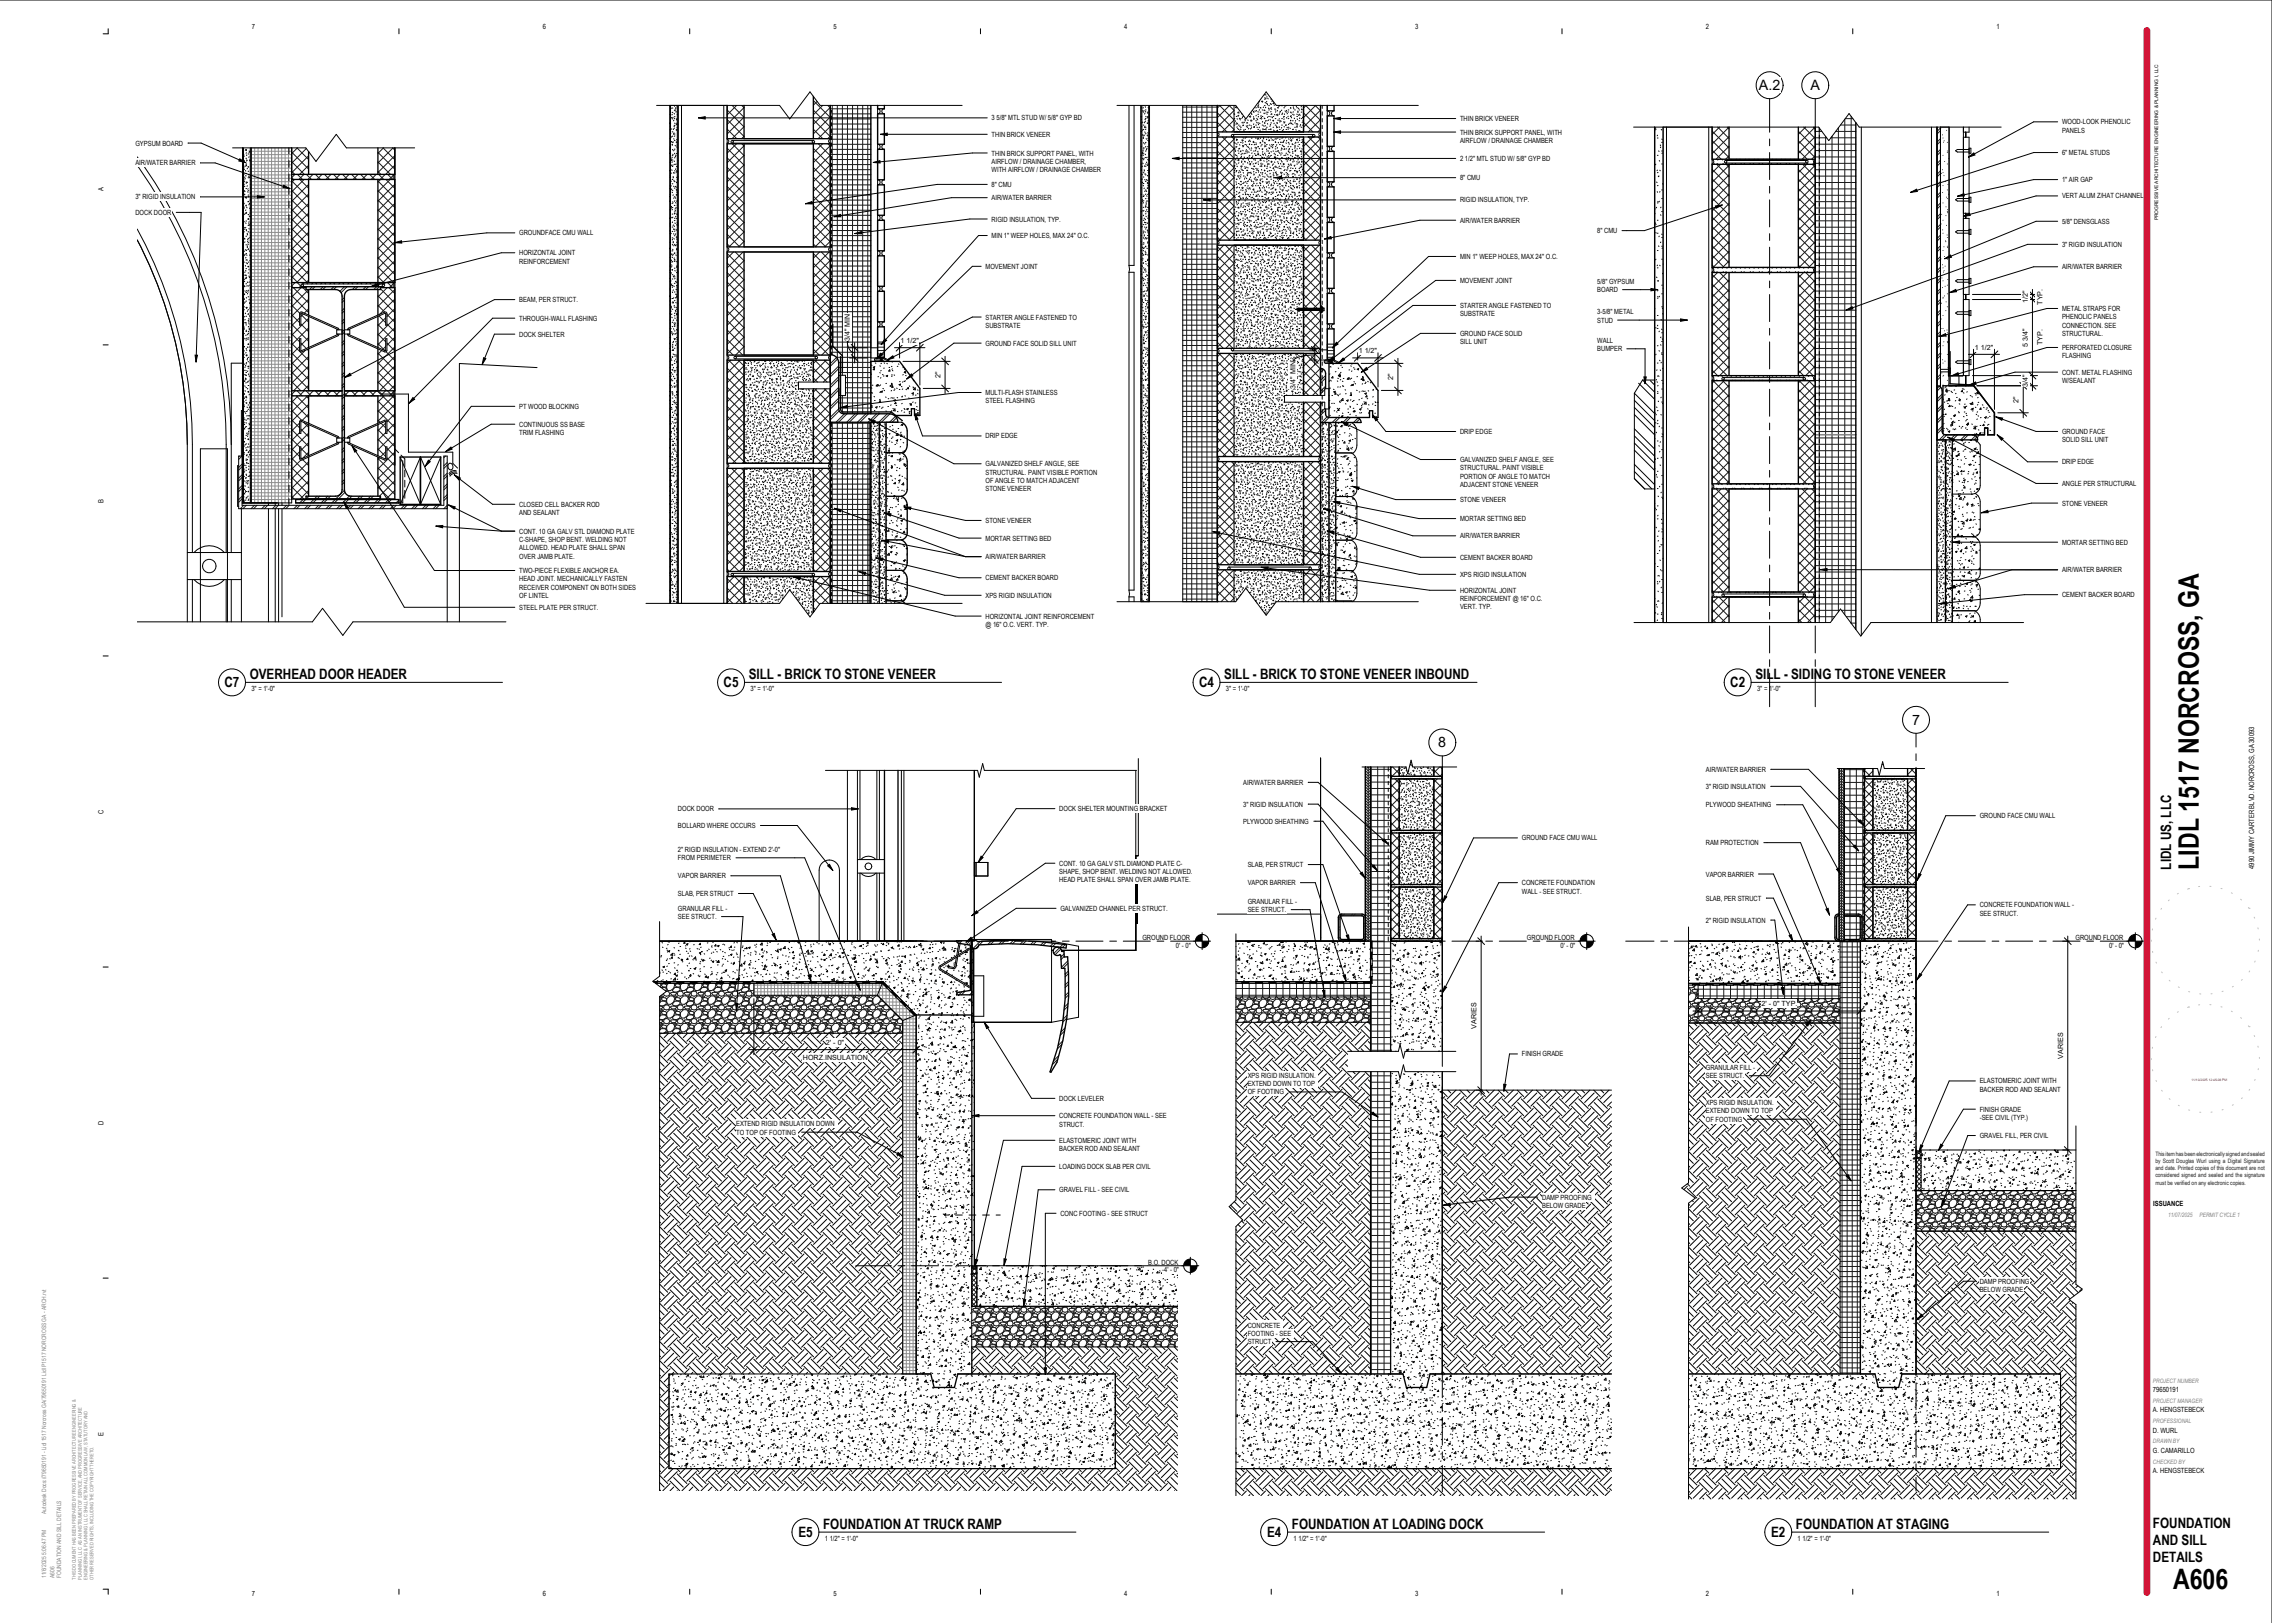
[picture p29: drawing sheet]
<svg xmlns="http://www.w3.org/2000/svg" width="1067mm" height="762mm" viewBox="0 0 1067 762" stroke-linecap="round" stroke-linejoin="round" font-family="sans-serif">
<defs><g id="words">
<g font-size="13.2">
<text x="1032" y="408" transform="rotate(-90 1032 408)">LIDL 1517 NORCROSS, GA</text>
<text x="1020" y="746">A606</text>
</g>
<g font-size="6.7">
<text x="826" y="42">A.2</text>
<text x="850" y="42">A</text>
<text x="105" y="323">C7</text>
<text x="117" y="319">OVERHEAD DOOR HEADER</text>
<text x="340" y="323">C5</text>
<text x="352" y="319">SILL - BRICK TO STONE VENEER</text>
<text x="563" y="323">C4</text>
<text x="575" y="319">SILL - BRICK TO STONE VENEER INBOUND</text>
<text x="812" y="323">C2</text>
<text x="824" y="319">SILL - SIDING TO STONE VENEER</text>
<text x="898" y="340">7</text>
<text x="675" y="351">8</text>
<text x="1019" y="408" transform="rotate(-90 1019 408)">LIDL US, LLC</text>
<text x="387" y="718">FOUNDATION AT TRUCK RAMP</text>
<text x="607" y="718">FOUNDATION AT LOADING DOCK</text>
<text x="843" y="718">FOUNDATION AT STAGING</text>
<text x="1011" y="718">FOUNDATION</text>
<text x="375" y="722">E5</text>
<text x="595" y="722">E4</text>
<text x="832" y="722">E2</text>
<text x="1011" y="725">AND SILL</text>
<text x="1011" y="733">DETAILS</text>
</g>
<g font-size="3.4">
<text x="118" y="14">7</text>
<text x="255" y="14">6</text>
<text x="391" y="14">5</text>
<text x="528" y="14">4</text>
<text x="664" y="14">3</text>
<text x="801" y="14">2</text>
<text x="937" y="14">1</text>
<text x="466" y="57">3 5/8&quot; MTL STUD W/ 5/8&quot; GYP BD</text>
<text x="686" y="57">THIN BRICK VENEER</text>
<text x="968" y="58">WOOD-LOOK PHENOLIC</text>
<text x="466" y="64">THIN BRICK VENEER</text>
<text x="686" y="63">THIN BRICK SUPPORT PANEL, WITH</text>
<text x="968" y="62">PANELS</text>
<text x="64" y="68">GYPSUM BOARD</text>
<text x="686" y="67">AIRFLOW / DRAINAGE CHAMBER</text>
<text x="64" y="78">AIR/WATER BARRIER</text>
<text x="466" y="73">THIN BRICK SUPPORT PANEL, WITH</text>
<text x="466" y="77">AIRFLOW / DRAINAGE CHAMBER,</text>
<text x="686" y="76">2 1/2&quot; MTL STUD W/ 5/8&quot; GYP BD</text>
<text x="968" y="73">6&quot; METAL STUDS</text>
<text x="466" y="81">WITH AIRFLOW / DRAINAGE CHAMBER</text>
<text x="49" y="90" transform="rotate(-90 49 90)">A</text>
<text x="466" y="88">8&quot; CMU</text>
<text x="686" y="85">8&quot; CMU</text>
<text x="968" y="86">1&quot; AIR GAP</text>
<text x="64" y="94">3&quot; RIGID INSULATION</text>
<text x="466" y="94">AIR/WATER BARRIER</text>
<text x="686" y="95">RIGID INSULATION, TYP.</text>
<text x="968" y="93">VERT ALUM Z/HAT CHANNEL</text>
<text x="64" y="101">DOCK DOOR</text>
<text x="466" y="104">RIGID INSULATION, TYP.</text>
<text x="686" y="105">AIR/WATER BARRIER</text>
<text x="968" y="105">5/8&quot; DENSGLASS</text>
<text x="244" y="111">GROUNDFACE CMU WALL</text>
<text x="466" y="112">MIN 1&quot; WEEP HOLES, MAX 24&quot; O.C.</text>
<text x="750" y="109">8&quot; CMU</text>
<text x="244" y="120">HORIZONTAL JOINT</text>
<text x="968" y="116">3&quot; RIGID INSULATION</text>
<text x="244" y="124">REINFORCEMENT</text>
<text x="686" y="122">MIN 1&quot; WEEP HOLES, MAX 24&quot; O.C.</text>
<text x="463" y="126">MOVEMENT JOINT</text>
<text x="968" y="126">AIR/WATER BARRIER</text>
<text x="686" y="133">MOVEMENT JOINT</text>
<text x="750" y="133">5/8&quot; GYPSUM</text>
<text x="750" y="137">BOARD</text>
<text x="244" y="142">BEAM, PER STRUCT.</text>
<text x="952" y="142" transform="rotate(-90 952 142)">1/2&quot;</text>
<text x="959" y="143" transform="rotate(-90 959 143)">TYP.</text>
<text x="686" y="145">STARTER ANGLE FASTENED TO</text>
<text x="686" y="148">SUBSTRATE</text>
<text x="750" y="148">3-5/8&quot; METAL</text>
<text x="968" y="146">METAL STRAPS FOR</text>
<text x="968" y="150">PHENOLIC PANELS</text>
<text x="244" y="151">THROUGH-WALL FLASHING</text>
<text x="463" y="150">STARTER ANGLE FASTENED TO</text>
<text x="463" y="154">SUBSTRATE</text>
<text x="750" y="151">STUD</text>
<text x="968" y="154">CONNECTION. SEE</text>
<text x="244" y="158">DOCK SHELTER</text>
<text x="399" y="160" transform="rotate(-90 399 160)">3/4&quot; MIN</text>
<text x="423" y="161">1 1/2&quot;</text>
<text x="686" y="158">GROUND FACE SOLID</text>
<text x="686" y="162">SILL UNIT</text>
<text x="750" y="161">WALL</text>
<text x="968" y="158">STRUCTURAL.</text>
<text x="463" y="162">GROUND FACE SOLID SILL UNIT</text>
<text x="638" y="166">1 1/2&quot;</text>
<text x="750" y="165">BUMPER</text>
<text x="927" y="164">1 1/2&quot;</text>
<text x="952" y="163" transform="rotate(-90 952 163)">5 3/4&quot;</text>
<text x="959" y="162" transform="rotate(-90 959 162)">TYP.</text>
<text x="968" y="164">PERFORATED CLOSURE</text>
<text x="968" y="168">FLASHING</text>
<text x="442" y="178" transform="rotate(-90 442 178)">2&quot;</text>
<text x="654" y="178" transform="rotate(-90 654 178)">2&quot;</text>
<text x="968" y="176">CONT. METAL FLASHING</text>
<text x="968" y="180">W/SEALANT</text>
<text x="463" y="185">MULTI-FLASH STAINLESS</text>
<text x="608" y="183" transform="rotate(-90 608 183)">3/4&quot; MIN</text>
<text x="952" y="182" transform="rotate(-90 952 182)">3/4&quot;</text>
<text x="244" y="192">PT WOOD BLOCKING</text>
<text x="463" y="189">STEEL FLASHING</text>
<text x="948" y="189" transform="rotate(-90 948 189)">2&quot;</text>
<text x="244" y="200">CONTINUOUS SS BASE</text>
<text x="686" y="204">DRIP EDGE</text>
<text x="968" y="204">GROUND FACE</text>
<text x="244" y="204">TRIM FLASHING</text>
<text x="463" y="206">DRIP EDGE</text>
<text x="968" y="208">SOLID SILL UNIT</text>
<text x="463" y="219">GALVANIZED SHELF ANGLE, SEE</text>
<text x="686" y="217">GALVANIZED SHELF ANGLE, SEE</text>
<text x="686" y="221">STRUCTURAL. PAINT VISIBLE</text>
<text x="968" y="218">DRIP EDGE</text>
<text x="463" y="223">STRUCTURAL. PAINT VISIBLE PORTION</text>
<text x="463" y="227">OF ANGLE TO MATCH ADJACENT</text>
<text x="686" y="225">PORTION OF ANGLE TO MATCH</text>
<text x="463" y="231">STONE VENEER</text>
<text x="686" y="229">ADJACENT STONE VENEER</text>
<text x="968" y="228">ANGLE PER STRUCTURAL</text>
<text x="49" y="236" transform="rotate(-90 49 236)">B</text>
<text x="244" y="238">CLOSED CELL BACKER ROD</text>
<text x="686" y="236">STONE VENEER</text>
<text x="968" y="237">STONE VENEER</text>
<text x="244" y="242">AND SEALANT</text>
<text x="463" y="246">STONE VENEER</text>
<text x="686" y="245">MORTAR SETTING BED</text>
<text x="244" y="251">CONT. 10 GA GALV STL DIAMOND PLATE</text>
<text x="244" y="254">C-SHAPE, SHOP BENT. WELDING NOT</text>
<text x="463" y="254">MORTAR SETTING BED</text>
<text x="686" y="253">AIR/WATER BARRIER</text>
<text x="968" y="256">MORTAR SETTING BED</text>
<text x="244" y="258">ALLOWED. HEAD PLATE SHALL SPAN</text>
<text x="244" y="262">OVER JAMB PLATE.</text>
<text x="463" y="263">AIR/WATER BARRIER</text>
<text x="686" y="263">CEMENT BACKER BOARD</text>
<text x="244" y="269">TWO-PIECE FLEXIBLE ANCHOR EA.</text>
<text x="968" y="269">AIR/WATER BARRIER</text>
<text x="244" y="273">HEAD JOINT. MECHANICALLY FASTEN</text>
<text x="463" y="272">CEMENT BACKER BOARD</text>
<text x="686" y="271">XPS RIGID INSULATION</text>
<text x="244" y="277">RECEIVER COMPONENT ON BOTH SIDES</text>
<text x="244" y="281">OF LINTEL</text>
<text x="463" y="281">XPS RIGID INSULATION</text>
<text x="686" y="278">HORIZONTAL JOINT</text>
<text x="968" y="280">CEMENT BACKER BOARD</text>
<text x="244" y="286">STEEL PLATE PER STRUCT.</text>
<text x="686" y="282">REINFORCEMENT @ 16&quot; O.C.</text>
<text x="686" y="286">VERT. TYP.</text>
<text x="463" y="290">HORIZONTAL JOINT REINFORCEMENT</text>
<text x="463" y="294">@ 16&quot; O.C. VERT. TYP.</text>
<text x="118" y="324">3&quot; = 1'-0&quot;</text>
<text x="352" y="324">3&quot; = 1'-0&quot;</text>
<text x="576" y="324">3&quot; = 1'-0&quot;</text>
<text x="825" y="324">3&quot; = 1'-0&quot;</text>
<text x="801" y="362">AIR/WATER BARRIER</text>
<text x="584" y="369">AIR/WATER BARRIER</text>
<text x="801" y="370">3&quot; RIGID INSULATION</text>
<text x="49" y="382" transform="rotate(-90 49 382)">C</text>
<text x="318" y="381">DOCK DOOR</text>
<text x="497" y="381">DOCK SHELTER MOUNTING BRACKET</text>
<text x="584" y="379">3&quot; RIGID INSULATION</text>
<text x="801" y="379">PLYWOOD SHEATHING</text>
<text x="318" y="389">BOLLARD WHERE OCCURS</text>
<text x="584" y="387">PLYWOOD SHEATHING</text>
<text x="930" y="384">GROUND FACE CMU WALL</text>
<text x="715" y="395">GROUND FACE CMU WALL</text>
<text x="318" y="400">2&quot; RIGID INSULATION - EXTEND 2'-0&quot;</text>
<text x="801" y="397">RAM PROTECTION</text>
<text x="318" y="404">FROM PERIMETER</text>
<text x="497" y="406">CONT. 10 GA GALV STL DIAMOND PLATE C-</text>
<text x="586" y="407">SLAB, PER STRUCT</text>
<text x="1058" y="408" transform="rotate(-90 1058 408)">4990 JIMMY CARTER BLVD. NORCROSS, GA 30093</text>
<text x="318" y="412">VAPOR BARRIER</text>
<text x="497" y="410">SHAPE, SHOP BENT. WELDING NOT ALLOWED.</text>
<text x="801" y="412">VAPOR BARRIER</text>
<text x="497" y="414">HEAD PLATE SHALL SPAN OVER JAMB PLATE.</text>
<text x="586" y="416">VAPOR BARRIER</text>
<text x="715" y="416">CONCRETE FOUNDATION</text>
<text x="715" y="420">WALL - SEE STRUCT.</text>
<text x="318" y="421">SLAB, PER STRUCT</text>
<text x="586" y="424">GRANULAR FILL -</text>
<text x="801" y="423">SLAB, PER STRUCT</text>
<text x="318" y="428">GRANULAR FILL -</text>
<text x="318" y="432">SEE STRUCT.</text>
<text x="498" y="428">GALVANIZED CHANNEL PER STRUCT.</text>
<text x="586" y="428">SEE STRUCT.</text>
<text x="930" y="426">CONCRETE FOUNDATION WALL -</text>
<text x="930" y="430">SEE STRUCT.</text>
<text x="801" y="433">2&quot; RIGID INSULATION</text>
<text x="536" y="441">GROUND FLOOR</text>
<text x="717" y="441">GROUND FLOOR</text>
<text x="975" y="441">GROUND FLOOR</text>
<text x="552" y="445">0' - 0&quot;</text>
<text x="733" y="445">0' - 0&quot;</text>
<text x="990" y="445">0' - 0&quot;</text>
<text x="827" y="472">2' - 0&quot; TYP.</text>
<text x="693" y="483" transform="rotate(-90 693 483)">VARIES</text>
<text x="388" y="491">2' - 0&quot;</text>
<text x="377" y="497">HORZ.INSULATION</text>
<text x="715" y="496">FINISH GRADE</text>
<text x="969" y="497" transform="rotate(-90 969 497)">VARIES</text>
<text x="801" y="502">GRANULAR FILL -</text>
<text x="586" y="506">XPS RIGID INSULATION.</text>
<text x="586" y="510">EXTEND DOWN TO TOP</text>
<text x="801" y="506">SEE STRUCT.</text>
<text x="930" y="509">ELASTOMERIC JOINT WITH</text>
<text x="586" y="514">OF FOOTING</text>
<text x="930" y="513">BACKER ROD AND SEALANT</text>
<text x="497" y="517">DOCK LEVELER</text>
<text x="801" y="519">XPS RIGID INSULATION.</text>
<text x="930" y="522">FINISH GRADE</text>
<text x="497" y="525">CONCRETE FOUNDATION WALL - SEE</text>
<text x="801" y="523">EXTEND DOWN TO TOP</text>
<text x="801" y="527">OF FOOTING</text>
<text x="930" y="526">-SEE CIVIL (TYP.)</text>
<text x="49" y="528" transform="rotate(-90 49 528)">D</text>
<text x="346" y="529">EXTEND RIGID INSULATION DOWN</text>
<text x="346" y="533">TO TOP OF FOOTING</text>
<text x="497" y="529">STRUCT.</text>
<text x="497" y="537">ELASTOMERIC JOINT WITH</text>
<text x="930" y="534">GRAVEL FILL, PER CIVIL</text>
<text x="497" y="540">BACKER ROD AND SEALANT</text>
<text x="497" y="549">LOADING DOCK SLAB PER CIVIL</text>
<text x="497" y="560">GRAVEL FILL - SEE CIVIL</text>
<text x="724" y="563">DAMP PROOFING</text>
<text x="724" y="567">BELOW GRADE</text>
<text x="1011" y="566">ISSUANCE</text>
<text x="498" y="571">CONC FOOTING - SEE STRUCT</text>
<text x="539" y="594">B.O. DOCK</text>
<text x="546" y="597">-4' - 0&quot;</text>
<text x="930" y="603">DAMP PROOFING</text>
<text x="930" y="607">BELOW GRADE</text>
<text x="586" y="623">CONCRETE</text>
<text x="586" y="627">FOOTING - SEE</text>
<text x="586" y="631">STRUCT</text>
<text x="1011" y="654">79650191</text>
<text x="1011" y="663">A. HENGSTEBECK</text>
<text x="49" y="674" transform="rotate(-90 49 674)">E</text>
<text x="1011" y="673">D. WURL</text>
<text x="1011" y="682">G. CAMARILLO</text>
<text x="1011" y="692">A. HENGSTEBECK</text>
<text x="387" y="723">1 1/2&quot; = 1'-0&quot;</text>
<text x="607" y="723">1 1/2&quot; = 1'-0&quot;</text>
<text x="844" y="723">1 1/2&quot; = 1'-0&quot;</text>
<text x="118" y="749">7</text>
<text x="255" y="749">6</text>
<text x="391" y="749">5</text>
<text x="528" y="749">4</text>
<text x="664" y="749">3</text>
<text x="801" y="749">2</text>
<text x="937" y="749">1</text>
</g>
<g font-size="2.8" fill="#231f20">
<text x="1012" y="543">This item has been electronically signed and sealed</text>
<text x="1012" y="546">by Scott Douglas Wurl using a Digital Signature</text>
<text x="1012" y="549">and date. Printed copies of this document are not</text>
<text x="1012" y="553">considered signed and sealed and the signature</text>
<text x="1012" y="556">must be verified on any electronic copies.</text>
</g>
<g font-size="2.8" fill="#808080">
<text x="1018" y="571">11/07/2025</text>
<text x="1033" y="571">PERMIT CYCLE 1</text>
<text x="1011" y="649">PROJECT NUMBER</text>
<text x="1011" y="659">PROJECT MANAGER</text>
<text x="1011" y="668">PROFESSIONAL</text>
<text x="1011" y="678">DRAWN BY</text>
<text x="1011" y="687">CHECKED BY</text>
<text x="22" y="711" transform="rotate(-90 22 711)">Autodesk Docs://79650191 - Lidl 1517 Norcross GA/79650191 Lidl P1517 NORCROSS GA - ARCH.rvt</text>
<text x="22" y="741" transform="rotate(-90 22 741)">11/6/2025 5:06:47 PM</text>
<text x="26" y="741" transform="rotate(-90 26 741)">A606</text>
<text x="29" y="741" transform="rotate(-90 29 741)">FOUNDATION AND SILL DETAILS</text>
</g>
<text font-size="2.3" x="1013" y="104" transform="rotate(-90 1013 104)">PROGRESSIVE ARCHITECTURE ENGINEERING &amp; PLANNING I, LLC</text>
<g font-size="2.3" fill="#808080">
<text x="36" y="742" transform="rotate(-90 36 742)">THIS DOCUMENT HAS BEEN PREPARED BY PROGRESSIVE ARCHITECTURE ENGINEERING &amp;</text>
<text x="38" y="742" transform="rotate(-90 38 742)">PLANNING I, LLC AS AN INSTRUMENT OF SERVICE, AND PROGRESSIVE ARCHITECTURE</text>
<text x="41" y="742" transform="rotate(-90 41 742)">ENGINEERING &amp; PLANNING I, LLC SHALL RETAIN ALL COMMON LAW, STATUTORY AND</text>
<text x="44" y="742" transform="rotate(-90 44 742)">OTHER RESERVED RIGHTS, INCLUDING THE COPYRIGHT THERETO.</text>
</g>
<text font-size="1.5" fill="#f00" x="1029" y="507">11/10/2025 12:45:28 PM</text>
</g></defs>
<g fill="#000">
<path d="M307 461h2v1zM312 461h3v1h-3zM318 461h3v1h-3zM324 461h3v1h-3zM330 461h4v1h-4zM337 461h3v1h-3zM343 461h3v1h-3zM349 461h3v1h-3zM355 461h3v1h-3zM362 461h3v1h-3zM368 461h3v1h-3zM374 461h3v1h-3z"/>
<path d="M380 461h3v1h-3zM386 461h4v1h-4zM393 461h3v1h-3zM399 461h3v1h-3zM405 461h3v1h-3zM411 461h4l-1 1h-3z"/>
</g>
<path d="M354 462h60l15 15h1v168h-6v-166l-12-12h-58z" fill="#fff"/>
<path d="M415 461l2 2-1 1-2-3zM418 466l1-1 2 2v1zM423 470l3 2-1 1zM428 474l2 2-1 1-2-2z" fill="#000"/>
<g fill="#fff">
<path d="M459 594h94v19h-94z"/>
<path d="M449 442h7v25h-7l1-1 6-1v-21l-6-1z"/>
<path d="M456 598h3v15h-3z"/>
<path d="M314 645h123l2 6h9l2-6h74v45h-210z"/>
<path d="M456 445h1v35h-1z"/>
<path d="M310 442v16l-3 3h108l15 16h26v-10h-7l1-1 6-1v-21l-6-1-1-1zM450 443h1l-1 5 5-3v1l-5 3-1 5-1 1-3-1h3l1-5-8 6 14 8v1l-14-9a1.2 1.2 0 0 1 0-2l8-4zM456 442v3z"/>
<path d="M456 480v114h1v-114zM456 442v3z"/>
<path d="M495 445a2 2 0 0 0 0 3 2 2 0 0 0 3 0v7h2a115 115 0 0 1-7 48l3-4a121 121 0 0 0 5-50h-1v-2h-2a2 2 0 0 0-1-2 2 2 0 0 0-2 0zM456 442v3a2.1 2.1 0 0 0 4-1l13-1 14 1 14 1v-1a216 216 0 0 0-42-2z"/>
</g>
<g fill="none" stroke="#000" stroke-width=".47">
<path d="M534 356v46M388 362h71l1 3 1-6 1 3h72M398 362v80M403 362v80h31M404 362v42M412 362v42M413 362v42M423 362v80M424 362v80M457 362v79M533 362v84h-35M403 404h12"/>
<path d="M403 410h12M404 410v32M404 404a5 5 0 0 1 7 0M404 410a5 5 0 0 0 7 0M412 410v32M413 410v32M457 405h7v6h-7M458 405v6M533 402h1zM534 405v29zM310 433v25l-3 3 6 4-3 3v232M310 456v1"/>
<path d="M310 457h.1M310 442h120M310 449h1M311 449h-1M311 455v1M311 443h.1M311 445h.1M311 454h1zM312 456h-1M312 455h1M313 451h.1M313 446h.1"/>
<path d="M313 445h.1M313 457h.1M313 454h.1M313 450h.1M314 447h-1M314 443l-1 1M314 447v-1v1zM314 442h.1M314 456h.1M314 452h.1M314 450h1M315 457h.1"/>
<path d="M315 460h.1M316 449v1h-1zM316 448v1l-1-1zM316 448h1M316 445h1M317 454v1M317 452h-1M317 448h.1M317 457v1v-1zM317 459v1h-1zM317 458h1zM318 455v1"/>
<path d="M318 456h.1M318 460h.1M318 453h.1M319 446h.1M319 450h-1M319 446h-1M319 450h.1M319 443h.1M319 448h.1M320 444h-1M320 451l1-1-1 1zM320 450h.1"/>
<path d="M320 457h.1M321 452h-1M322 442v1h-1zM322 459h-1M322 445h.1M322 444h.1M322 459v1M322 447h1M322 443h1v1zM323 453v1M323 450v1l-1-1zM323 448h.1"/>
<path d="M324 459h-1M324 456h.1M324 452h.1M324 449h.1M324 445v1M324 446v1M324 442h.1M324 458h.1M324 455h.1M325 449h.1M325 451h1M325 457h1"/>
<path d="M326 455h1h-1zM326 444h.1M327 449v1h-1zM327 454h.1M327 451h.1M327 445l1 1M328 458h.1M328 458v1M328 446h.1M328 447h1v1zM329 452v1M329 456h.1"/>
<path d="M329 458h-1M329 443v1l-1-1zM329 455h.1M329 451v1M329 448h.1M329 445h.1M330 450h-1M330 447h.1M330 451h.1M331 448h.1M331 451h.1M331 454h-1"/>
<path d="M331 457h.1M332 458v1h-1zM332 459h1h-1zM332 446h.1M332 443h.1M333 446h.1M333 450h.1M334 458h.1M334 454h.1M334 457v1M334 451h.1M334 444v1"/>
<path d="M334 456h.1M334 447v1M334 444h.1M334 451h1v1zM335 451v1M335 457h-1M335 447h.1M335 442h.1M336 444h.1M336 451h.1M336 446h.1M336 458h1"/>
<path d="M337 460h.1M337 447h.1M337 444h1h-1zM337 457h.1M337 453h.1M337 451l1 1h-1zM338 446h.1M339 442h-1M339 459h-1zM339 457h.1M339 453v1M339 450h.1"/>
<path d="M340 447h-1M340 456v1M340 443h-1M340 453h-1M340 449h.1M340 443v1M340 447h1M340 450l1 1M340 456l1-1v1zM341 456h.1M342 451h.1M342 458h.1"/>
<path d="M342 449h.1M342 459h1M342 446h1M343 445h-1M343 448h1l-1 1zM343 444v1zM344 446h.1M344 452h-1M344 459v1M344 456h.1M344 453h.1M345 449l-1 1"/>
<path d="M345 459h-1M345 446h-1M345 452h-1zM345 443h.1M345 457h.1M345 445h.1M346 447v1M346 455v1M346 442v1M346 442h1M346 459v1zM346 448h.1"/>
<path d="M346 449h1M347 460v-1v1zM347 451v1M347 458h.1M347 459h.1M347 455h.1M348 453v1l-1-1zM348 458h1M348 445h1M349 444h.1M349 446h.1M349 452h1v1z"/>
<path d="M349 459h.1M349 455v1M350 452h-1M350 449h-1M350 445h.1M350 455h.1M350 442h.1M350 451h.1M350 457h1M351 445h-1zM351 459h.1M351 448h.1"/>
<path d="M352 445h.1M352 454v1M352 452v1zM352 448h1M352 452h1M353 451h-1M353 458h.1M353 447h-1M354 454l-1 1M354 457h1M354 444h1M354 447h1"/>
<path d="M355 458h-1M355 455h.1M355 451h.1M355 448h.1M355 456h1v1zM355 445h.1M355 447h.1M355 443h.1M356 457h.1M356 450v1M357 448h.1M357 458h.1"/>
<path d="M358 449h.1M358 443v1h-1zM358 453v1M358 452h.1M358 443h.1M358 445v1h-1zM358 458v1M358 447h.1M359 446v1M359 454v1h-1zM359 453v1zM360 447h.1"/>
<path d="M360 457v1M360 454h.1M360 457h.1M360 451h.1M360 456h.1M360 443h1M360 442h1M360 444h.1M361 457l1 1M362 442l-1 1M362 448h.1M363 453h-1"/>
<path d="M363 450h-1M363 452h1M363 459h1M364 453h.1M364 452v1M364 457h.1M364 459h.1M364 446h.1M365 457h.1M365 453h.1M365 446v1zM365 450h.1"/>
<path d="M365 447h1M365 449h.1M365 447h.1M365 443h.1M365 446h.1M366 446l1-1v1zM366 455h.1M367 453h-1M367 454h-1zM367 458h.1M367 442h1M367 448l1 1"/>
<path d="M368 460h-1M368 445h.1M369 444v1h-1zM369 452v1M369 459h.1M369 449h.1M370 451h.1M370 457v1zM370 456h.1M370 456v1h-1zM370 458h.1M370 445h.1"/>
<path d="M370 459v1M370 453h.1M371 449h-1M371 446h-1M371 447h.1M371 442v1M372 445h.1M372 453v1M372 458h.1M372 450h1zM373 447h-1zM373 442h.1"/>
<path d="M373 456h-1M373 449h.1M373 452h.1M374 454v1h-1zM374 459h.1M374 453h.1M374 459h1M375 442v1zM375 459h.1M375 455h.1M375 452h.1M376 450h.1"/>
<path d="M376 452h-1M376 448h-1M376 442h.1M376 448l-1 1M376 445h.1M376 457h.1M376 444h.1M376 447v1M377 455h-1M378 458h.1M378 452v1M378 442h.1"/>
<path d="M378 448h.1M378 454h1zM378 449h1M378 444h.1M379 451h.1M379 446l1 1h-1zM380 453h.1M380 459v1M380 447v1h-1zM380 458h.1M381 455h-1M381 447v-1v1z"/>
<path d="M381 451h-1M381 458v1l-1-1zM381 444h.1M381 448h.1M381 444v1M381 455v1zM381 449h1M382 448h.1M382 456h.1M382 443h.1M382 447h.1M383 458h.1"/>
<path d="M383 454h.1M384 442v1M384 449h.1M384 451v1M384 458h1zM385 442v-33a5 5 0 0 1 4-5 5 5 0 0 1 5 5v33M385 443h-1M385 453h.1M385 460h.1M386 450h-1M386 457h.1M386 454h-1"/>
<path d="M386 450v1M386 447h.1M386 444h.1M387 451v-1v1zM387 457h-1M387 448h.1M387 448v1zM387 448h1M388 455h.1M388 442h.1M388 450h.1M388 458l1 1"/>
<path d="M388 446h.1M389 456h-1zM389 443h.1M389 449h.1M389 443h1v1zM389 453h.1M390 450v1M390 448v1zM390 453h1M391 460h.1M391 446h.1M391 456v1"/>
<path d="M391 442h.1M391 453h.1M391 450h.1M391 446v1M391 443h.1M392 459v1h-1zM392 449h.1M392 448h1M393 455l1-1-1 1zM393 457h.1M393 447h1M394 442h-1"/>
<path d="M394 454h.1M394 459h.1M394 443h1M394 449h.1M395 449v1M395 445h-1M395 447h1v1zM396 456h-1M396 449v1M396 454h.1M396 456v1h-1zM396 453h.1"/>
<path d="M396 459h.1M396 456h.1M396 452v1M396 449h.1M396 446h.1M397 442h-1M397 460h.1M398 448v1M398 452h.1M399 449h-1M399 459h1h-1zM399 446h1"/>
<path d="M400 459h-1M400 456h-1M400 453h.1M400 443h.1M400 450h.1M400 442h.1M401 448h.1M401 449v1h-1zM401 454h.1M401 445h.1M401 458v1M401 451h1v1z"/>
<path d="M401 455h.1M402 452h-1M402 448h-1M402 449v1h-1zM402 448v1M402 445h.1M402 452h.1M403 457v1v-1zM403 449h1M403 459h.1M404 444h-1M404 444h1h-1z"/>
<path d="M405 459h.1M405 448h.1M405 458h.1M405 445h.1M405 443v1M405 450h1M406 452h.1M406 459h.1M406 455h.1M406 458h.1M407 454l-1 1M407 454h.1"/>
<path d="M407 451h-1M407 448h.1M407 444h.1M407 456l1-1v1zM408 442v1h-1zM408 447v1M408 444h-1M409 455h-1M409 449h.1M409 451h-1M409 450v1l-1-1zM410 458h-1"/>
<path d="M410 448h1l-1 1zM410 459v1M410 458h.1M411 444h.1M411 450h.1M411 457h1M411 451h.1M411 447h.1M412 451h.1M412 454h-1M412 450h.1M412 447h.1"/>
<path d="M412 451v1h-1zM412 444h.1M412 454h.1M414 460v-1v1zM414 459h.1M414 446v1M414 447h.1M414 443h.1M414 449h.1M415 443v1l-1-1zM415 450h.1M416 460h.1"/>
<path d="M416 452h1l-1 1zM416 444h.1M416 457h.1M416 450l1 1M416 451h.1M417 443h-1M417 460h.1M417 456v1M417 456h.1M417 453h.1M417 443h.1M417 450h.1"/>
<path d="M417 446h.1M417 450h1M417 454l1 1M418 458v1h-1zM418 446h-1M418 445h1zM419 457h-1M419 453h.1M419 458h1M419 445l1 1M420 449h.1M420 442h.1"/>
<path d="M421 442h1M421 460h.1M421 442h.1M421 453h.1M421 444h1M422 449h-1M422 451h.1M422 459h.1M422 456h1v1zM422 456h.1M422 444h.1M422 452h.1"/>
<path d="M422 449h.1M422 445v1M423 456h-1M423 442h-1M423 453v1h-1zM423 455h.1M423 442h.1M423 449h1M424 451v1h-1zM424 449h.1M424 445h.1M425 449h.1"/>
<path d="M425 449v1M425 459h-1zM425 452h.1M425 457h1M425 444l1 1M426 460h.1M427 445h-1M427 444h.1M427 451h.1M427 458v1M427 455h.1M427 442h1"/>
<path d="M427 452h.1M427 448h.1M428 445h-1M428 448h.1M428 455h1M429 459h.1M429 454h.1M429 456h.1M429 448h1M429 444l1 1h-1zM430 450h1M431 453h.1"/>
<path d="M431 444h-1M431 452h-1zM431 456h1M431 443l1 1M432 455h-1M432 452h-1M432 459v1zM432 445h1M432 443v1zM432 458h.1M433 454h-1M433 451h.1"/>
<path d="M433 459h-1M433 447v1M433 444h.1M433 446l1-1v1zM434 454v1h-1zM434 455h.1M434 451h.1M434 448h.1M435 453h.1M435 460h.1M435 447h.1M435 455h.1"/>
<path d="M436 450h.1M437 457v1zM437 445h-1zM437 447h.1M437 444h.1M437 455h.1M437 442v1M438 457h-1M438 453l-1 1M438 445h.1M438 450h.1M438 451h.1"/>
<path d="M438 447h.1M438 452v1zM438 443v1M439 458h.1M439 450h1zM439 455v1M440 443h-1M441 447h-1M441 452h.1M441 459h.1M441 446h.1M441 454l14-9v1l-14 8 14 9v1l-14-9v-1z"/>
<path d="M441 450h.1M442 442v1zM442 458h-1M442 454h.1M443 460h-1M443 456h-1M443 449v1M443 446h.1M443 454h.1M443 445h.1M443 445v1l-1-1zM443 443h.1"/>
<path d="M443 452h1M444 457h.1M444 445v1h-1zM444 456l1 1M444 454h.1M444 450h.1M445 456h.1M445 454h.1M445 453l1 1h-1zM446 457h-1M446 454h-1M447 451h.1"/>
<path d="M447 450h.1M447 458h.1M447 445h.1M447 446h.1M448 447v-1v1zM448 455v1M448 452h.1M448 453h.1M448 449h.1M448 445h.1M449 442h-1M449 445h.1"/>
<path d="M449 453h.1M450 446h-1M450 449l-1 5-1 1-3-1h3l1-5M450 448l1-5h-1l-1 6M450 456h.1M451 449h.1M451 458h1zM451 446v1zM452 460h-1M452 456h.1M452 451h.1M453 450h.1"/>
<path d="M453 454h-1zM453 457h.1M453 444h.1M453 458h.1M453 455h.1M453 451v1M453 448h.1M454 445h-1M454 451v-1v1zM454 445v1M454 446v1h-1h1M454 452h.1"/>
<path d="M454 456h.1M455 452h-1M455 452h.1M455 458v1zM455 456h1M456 459h-1M456 443h.1M456 442h.1M456 445h.1M456 441h38v2M457 445v35M457 458h5v19h-5"/>
<path d="M494 446h1M494 444v36M494 442l12 2v34l-5 1M307 461h108M308 462h106l-2 5M309 461v1M309 460h.1M310 460l1 1M311 460h.1M312 461v1M313 460v1M315 461v1"/>
<path d="M316 461h.1M316 460l1 1M318 461v1M321 461v1M321 461h.1M324 461v1M327 461v1M328 461h.1M330 461v1M331 461h.1M334 461v1M334 461h.1"/>
<path d="M337 461v1M338 460h.1M339 460h.1M340 461v1M343 461v1M346 461v1M349 461v1M352 461v1M353 460l1 1h-1zM354 462v5h58M355 461v1M358 460h.1"/>
<path d="M358 461v1M360 461h-1M361 461h.1M361 460h1v1zM362 461v1M365 461v1M365 460h.1M368 461v1M371 461v1M374 461v1M377 461v1M380 461v1"/>
<path d="M383 461v1M386 461h-1M386 461v1M390 461v1M391 461h-1M393 461v1M393 460h.1M393 460h1M396 461v1M396 460h.1M399 461v1M401 460h1"/>
<path d="M402 461v1M405 461v1M407 461h.1M408 460h.1M408 461v1M411 461v1M412 460l-1 1M412 467l12 12M412 461h.1M415 461l15 16M415 461h-1l15 16 1-1M416 461h.1"/>
<path d="M417 463l-1 1M417 463h1M418 461h.1M419 465h.1M419 465l-1 1M420 464v-1v1zM420 460h.1M421 467v1M422 466h-1M422 462v1M423 468h.1M423 461h.1"/>
<path d="M423 462h1M423 470h.1M424 467h-1M424 464h-1M424 479v166M424 464v1h-1zM424 465h1M425 471h-1M425 470h1M426 472l-1 1M426 468h.1M426 463h.1"/>
<path d="M426 466v1zM426 460h1M427 472h-1M427 468l-1 1M427 465h.1M427 462h.1M427 467h.1M428 474l-1 1M428 474h.1M428 471h.1M428 460h1v1zM428 461l1 1"/>
<path d="M429 467h.1M429 474h.1M429 461h.1M430 465v1M430 472h.1M430 463h.1M430 477v168M430 477l-6 2M431 474h.1M431 470h.1M431 476h.1M431 469h1"/>
<path d="M432 478h-1M432 472h.1M432 460h.1M432 474v1M432 471h.1M432 468h.1M432 477h.1M432 464v1M432 461h.1M433 471h.1M434 470h-1M434 467v1h-1z"/>
<path d="M434 466h-1M434 462h.1M434 465l1-1v1zM435 479h.1M435 466h.1M435 473h-1M435 466v1h-1zM435 475h.1M435 473h.1M435 472h1M436 466h.1M436 478v1v-1z"/>
<path d="M436 462h.1M437 476h.1M437 477h.1M437 474h.1M437 470v1M437 468h.1M437 461h.1M437 467h.1M437 464h.1M437 469h.1M437 460h.1M438 476h.1"/>
<path d="M438 480h.1M439 476h-1M439 471h.1M439 462h.1M439 462h1M440 460v1h-1zM440 465h.1M440 469l1-1v1zM441 466h.1M441 478h.1M441 465h.1M441 472v1"/>
<path d="M441 468h-1zM441 472h.1M441 476h.1M442 480h.1M442 476v1M442 477h.1M442 473h.1M442 470h.1M442 479h.1M442 475v1zM442 466v1M443 463h-1"/>
<path d="M443 461h.1M443 461v1zM443 461h-1M443 480h.1M443 467h.1M444 472h-1M444 468h.1M444 471v1M445 462h.1M445 475h.1M446 468v1h-1zM446 466h.1"/>
<path d="M446 473h.1M446 473l1-1v1zM446 468h.1M447 464h-1M447 477h.1M447 464h.1M447 461h-1zM447 471h.1M447 479h.1M447 479v1h-1zM447 476h.1M447 472v1"/>
<path d="M447 477h1M448 469h-1M448 471h-1M448 466h-1M448 462h.1M448 461h.1M448 468v1zM449 479h-1M449 465v1zM449 479h.1M449 466h.1M449 464h.1"/>
<path d="M449 460h.1M449 472h1M450 476v1h-1zM450 462v1M450 467h.1M451 478h.1M451 475h.1M452 473h.1M452 477h1zM452 478v1M453 476h.1M453 475h-1"/>
<path d="M453 463h.1M453 472h-1M453 468h-1M453 477h.1M453 465h.1M453 470h.1M453 461v1M453 461h1M454 474h.1M454 471h.1M454 461v1zM455 478h.1"/>
<path d="M455 469h1l-1 1zM455 472h.1M455 465h.1M455 469l1 1h-1zM456 470h.1M456 467v13h38M499 479l-5 1M310 493h.1M310 498l2 3M310 490l2 2M310 495l4 4M310 486l4 4"/>
<path d="M310 485h114M310 485h.1M314 485l-2 2M315 490l-5 4M315 499l-5 4M315 498l4 4M315 489l4 4M316 492l-4 4M316 496l5 5M316 487l5 5M317 485l-3 4M318 493l-4 5"/>
<path d="M318 494l5 5M318 485l5 5M319 485h.1M323 485l-2 2M324 490l-5 4M324 499l-5 4M324 498l4 4M324 489l4 4M325 492l-4 4M325 496l5 5M325 487l5 5M326 485l-3 4"/>
<path d="M327 493l-4 5M327 494l4 5M327 485l4 5M328 485h.1M332 485l-2 2M333 490l-5 4M333 499l-5 4M333 498l4 4M333 489l4 4M334 492l-4 4M334 496l5 5M334 487l5 5"/>
<path d="M335 485l-4 4M336 493l-5 5M336 494l4 5M336 485l4 5M337 485h.1M341 485l-2 2M342 490l-5 4M342 499l-5 4M342 498l4 4M342 489l4 4M343 492l-4 4M343 496l5 5"/>
<path d="M343 487l5 5M344 485l-4 4M345 493l-5 5M345 494l4 5M345 485l4 5M346 485h.1M350 485l-2 2M351 490l-5 4M351 499l-5 4M351 498l4 4M351 489l4 4M352 492l-4 4"/>
<path d="M352 496l5 5M352 487l5 5M353 485l-4 4M354 493l-5 5M354 494l4 5M354 485l4 5M355 485h.1M359 485l-2 2M360 490l-5 4M360 499l-5 4M360 498l4 4M360 489l4 4"/>
<path d="M361 492l-4 4M361 496l5 5M361 487l5 5M362 485l-4 4M363 493l-5 5M363 494l4 5M363 485l4 5M364 485h.1M368 485l-2 2M369 490l-5 4M369 499l-5 4M369 498l4 4"/>
<path d="M369 489l4 4M370 492l-4 4M370 496l5 5M370 487l5 5M371 485l-4 4M372 493l-5 5M372 494l4 5M372 485l4 5M373 485h.1M377 485l-2 2M378 490l-5 4M378 499l-5 4"/>
<path d="M378 498l4 4M378 489l4 4M379 492l-4 4M379 496l5 5M379 487l5 5M380 485l-4 4M381 493l-5 5M381 494l4 5M381 485l4 5M382 485h.1M386 485l-2 2M386 490l-4 4"/>
<path d="M386 499l-4 4M386 498l5 4M386 489l5 4M388 492l-4 4M388 496l5 5M388 487l5 5M389 485l-4 4M390 493l-5 5M390 494l4 5M390 485l4 5M391 485h.1M395 485l-2 2"/>
<path d="M395 490l-4 4M395 499l-4 4M395 498l5 4M395 489l5 4M397 492l-4 4M397 496l5 5M397 487l5 5M398 485l-4 4M399 493l-5 5M399 494l4 5M399 485l4 5M400 485h.1"/>
<path d="M404 485l-2 2M404 490l-4 4M404 499l-4 4M404 498l5 4M404 489l5 4M406 492l-4 4M406 496l5 5M406 487l5 5M407 485l-4 4M408 493l-5 5M408 494l4 5M408 485l4 5"/>
<path d="M409 485h.1M413 485l-2 2M413 490l-4 4M413 499l-4 4M413 498l5 4M413 489l5 4M415 492l-4 4M415 496l5 5M415 487l5 5M416 485l-4 4M417 493l-5 5M417 494l4 5"/>
<path d="M417 485l4 5M418 485h.1M422 485l-2 2M422 490l-4 4M422 499l-4 4M422 498l2 1M422 489l2 1M424 486l-3 3M424 495l-3 3M424 492l-4 4M430 490l1-1v1h-1M430 498h1z"/>
<path d="M430 492h.1M431 488h-1M431 492h.1M431 498h.1M431 495h.1M431 491v1M431 482h.1M431 488h.1M431 483h1M431 485h.1M432 481h-1M432 495h-1"/>
<path d="M432 497v1h-1zM433 487h.1M433 493h.1M433 491l1-1-1 1zM433 488h.1M433 484h.1M434 497h.1M434 491h.1M435 481v1M435 492h.1M435 498v1M435 485v1"/>
<path d="M435 483h1v1zM436 484h-1M436 480h.1M436 492h.1M436 497v1M436 494h.1M436 491h.1M436 482l1 1h-1zM437 487h-1M437 484h-1M437 481h-1M437 483h.1"/>
<path d="M437 487h.1M437 494h.1M437 481h.1M438 489v1h-1zM438 490v1h-1zM438 498h.1M438 495h.1M438 487h.1M438 493v1M439 495h1h-1zM439 498h.1M439 497l1 1"/>
<path d="M440 483h-1M440 482h.1M440 491h1M441 494h-1M441 497v1M441 484v1M441 497h.1M441 487h1v1zM441 493v1M441 492h1M442 490h-1M442 487h-1"/>
<path d="M442 498h-1M442 483h-1M442 483h.1M443 493h.1M443 490h.1M443 487h.1M443 487h1M444 494h.1M444 483v1h-1zM444 480h1h-1zM445 498h.1M445 499h1h-1z"/>
<path d="M445 491h.1M445 482h1M446 486h.1M446 483h.1M446 499v1M447 496h-1M447 490h.1M447 498v1h-1zM447 493h-1M447 489h.1M447 493h.1M447 486h.1"/>
<path d="M447 496v1M447 483v1M447 482v1M447 492l1-1v1zM448 483h.1M448 497h.1M449 482h-1M449 491v1h-1zM449 487v1M449 492h.1M449 494h.1M450 486h-1"/>
<path d="M450 484h1l-1 1zM450 498h1M451 497h-1M451 493h-1M451 482h.1M451 484h.1M452 499h-1M452 495h-1M452 492h.1M452 489h.1M452 485h.1M452 482h.1"/>
<path d="M452 493h1M452 491l1 1h-1zM452 488l1 1M453 495v1M453 482v1M453 484h.1M453 493h.1M453 489h.1M453 496l1-1v1zM454 499v1h-1zM454 488h1M454 494h1"/>
<path d="M455 496h-1M455 491h.1M456 498h.1M456 488h1l-1 1zM456 489h.1M456 485h.1M456 482l1 1M457 498h.1M457 495h.1M457 491h.1M457 488h.1M457 492h.1"/>
<path d="M457 484v1M457 481h.1M457 482h.1M310 520h.1M310 511h.1M310 502h.1M310 516l2 3M310 507l2 3M310 513l4 4M310 504l4 4M315 508l-5 4M315 517l-5 4"/>
<path d="M315 516l4 4M315 507l4 4M316 501l-4 4M316 510l-4 4M316 519l-4 4M316 514l5 5M316 505l5 5M318 502l-4 5M318 511l-4 5M318 512l5 5M318 503l5 5M324 508l-5 4"/>
<path d="M324 517l-5 4M324 516l4 4M324 507l4 4M325 501l-4 4M325 510l-4 4M325 519l-4 4M325 514l5 5M325 505l5 5M327 502l-4 5M327 511l-4 5M327 512l4 5M327 503l4 5"/>
<path d="M333 508l-5 4M333 517l-5 4M333 516l4 4M333 507l4 4M334 501l-4 4M334 510l-4 4M334 519l-4 4M334 514l5 5M334 505l5 5M336 502l-5 5M336 511l-5 5M336 512l4 5"/>
<path d="M336 503l4 5M342 508l-5 4M342 517l-5 4M342 516l4 4M342 507l4 4M343 501l-4 4M343 510l-4 4M343 519l-4 4M343 514l5 5M343 505l5 5M345 502l-5 5M345 511l-5 5"/>
<path d="M345 512l4 5M345 503l4 5M351 508l-5 4M351 517l-5 4M351 516l4 4M351 507l4 4M352 501l-4 4M352 510l-4 4M352 519l-4 4M352 514l5 5M352 505l5 5M354 502l-5 5"/>
<path d="M354 511l-5 5M354 512l4 5M354 503l4 5M360 508l-5 4M360 517l-5 4M360 516l4 4M360 507l4 4M361 501l-4 4M361 510l-4 4M361 519l-4 4M361 514l5 5M361 505l5 5"/>
<path d="M363 502l-5 5M363 511l-5 5M363 512l4 5M363 503l4 5M369 508l-5 4M369 517l-5 4M369 516l4 4M369 507l4 4M370 501l-4 4M370 510l-4 4M370 519l-4 4M370 514l5 5"/>
<path d="M370 505l5 5M372 502l-5 5M372 511l-5 5M372 512l4 5M372 503l4 5M378 508l-5 4M378 517l-5 4M378 516l4 4M378 507l4 4M379 501l-4 4M379 510l-4 4M379 519l-4 4"/>
<path d="M379 514l5 5M379 505l5 5M381 502l-5 5M381 511l-5 5M381 512l4 5M381 503l4 5M386 508l-4 4M386 517l-4 4M386 516l5 4M386 507l5 4M388 501l-4 4M388 510l-4 4"/>
<path d="M388 519l-4 4M388 514l5 5M388 505l5 5M390 502l-5 5M390 511l-5 5M390 512l4 5M390 503l4 5M395 508l-4 4M395 517l-4 4M395 516l5 4M395 507l5 4M397 501l-4 4"/>
<path d="M397 510l-4 4M397 519l-4 4M397 514l5 5M397 505l5 5M399 502l-5 5M399 511l-5 5M399 512l4 5M399 503l4 5M404 508l-4 4M404 517l-4 4M404 516l5 4M404 507l5 4"/>
<path d="M406 501l-4 4M406 510l-4 4M406 519l-4 4M406 514l5 5M406 505l5 5M408 502l-5 5M408 511l-5 5M408 512l4 5M408 503l4 5M413 508l-4 4M413 517l-4 4M413 516l5 4"/>
<path d="M413 507l5 4M415 501l-4 4M415 510l-4 4M415 519l-4 4M415 514l5 5M415 505l5 5M417 502l-5 5M417 511l-5 5M417 512l4 5M417 503l4 5M422 508l-4 4M422 517l-4 4"/>
<path d="M422 516l2 1M422 507l2 1M424 504l-3 3M424 513l-3 3M424 501l-4 4M424 510l-4 4M424 519l-4 4M430 508h.1M430 514h.1M430 515h.1M430 512h.1M431 508h-1"/>
<path d="M431 505h-1M431 502h.1M431 514h.1M431 508h.1M431 518h1M431 517h1zM432 502l1 1M433 506h-1M433 505h1h-1zM433 513h1M434 510h-1M434 510l1-1-1 1z"/>
<path d="M434 504h.1M435 517h.1M435 504v1M435 517h-1M435 512v1h-1zM435 511h.1M435 502h.1M435 515h1M435 518h.1M435 508h1M436 511h-1M436 508h.1"/>
<path d="M436 504h.1M436 501h.1M436 520v1zM436 506h.1M436 502h1v1zM437 518v1M437 519v1M437 507h.1M437 517h.1M437 513h.1M437 503h1M439 513h.1"/>
<path d="M439 502h.1M439 501v1h-1zM440 504h.1M440 513h.1M440 514l1-1v1zM440 509h.1M440 512l1 1h-1zM441 517h-1M441 516h.1M441 503v1M441 514h-1M441 505v1h-1z"/>
<path d="M441 510v1M441 508h.1M441 507h.1M441 510h.1M441 504h.1M441 515h.1M441 500h.1M442 513v1zM442 519h1M442 506h1v1zM443 509h-1M443 505h-1"/>
<path d="M443 503h.1M443 518v1M443 506h.1M444 512h.1M444 513l1 1M445 519h.1M445 504h.1M445 505h.1M445 501h.1M446 520h-1M446 516v1M446 513h.1"/>
<path d="M446 510h.1M446 518l1-1v1zM446 506h.1M446 503h.1M446 515h1M447 508h.1M447 502v1M447 509h.1M447 519h.1M448 515h-1M448 519h.1M448 506v1h-1z"/>
<path d="M448 501h.1M448 503h1M449 510v1zM449 517v1M449 505h.1M449 504h.1M449 514h.1M450 514h.1M450 502v1h-1zM450 515h.1M450 511h.1M450 504l1 1"/>
<path d="M451 519h.1M451 503h1zM451 516h.1M451 512h.1M451 514v1h-1zM451 509h.1M451 518h.1M451 505v1M452 502h-1M452 508v1M452 500h.1M452 515h.1"/>
<path d="M452 514h1M452 501l1 1M453 511h-1M453 508h.1M453 507h.1M453 519h.1M454 503v1M454 514h.1M455 514v1zM455 516v1M455 504h.1M455 514h.1"/>
<path d="M455 507h.1M456 503h-1M456 505h.1M456 518v1M456 515h.1M456 512h.1M456 508h.1M457 505h-1M457 510h-1M457 501l-1 1M457 514v1h-1zM457 509h.1"/>
<path d="M457 515h.1M457 507h.1M457 518h.1M310 538h.1M310 529h.1M310 534l2 3M310 525l2 3M310 531l4 4M310 522l4 4M315 526l-5 4M315 535l-5 4M315 534l4 4"/>
<path d="M315 525l4 4M316 528l-4 4M316 537l-4 4M316 532l5 5M316 523l5 5M318 520l-4 5M318 529l-4 5M318 538l-4 5M318 539l5 5M318 530l5 5M318 521l5 5M324 526l-5 4"/>
<path d="M324 535l-5 4M324 534l4 4M324 525l4 4M325 528l-4 4M325 537l-4 4M325 532l5 5M325 523l5 5M327 520l-4 5M327 529l-4 5M327 538l-4 5M327 539l4 5M327 530l4 5"/>
<path d="M327 521l4 5M333 526l-5 4M333 535l-5 4M333 534l4 4M333 525l4 4M334 528l-4 4M334 537l-4 4M334 532l5 5M334 523l5 5M336 520l-5 5M336 529l-5 5M336 538l-5 5"/>
<path d="M336 539l4 5M336 530l4 5M336 521l4 5M342 526l-5 4M342 535l-5 4M342 534l4 4M342 525l4 4M343 528l-4 4M343 537l-4 4M343 532l5 5M343 523l5 5M345 520l-5 5"/>
<path d="M345 529l-5 5M345 538l-5 5M345 539l4 5M345 530l4 5M345 521l4 5M351 526l-5 4M351 535l-5 4M351 534l4 4M351 525l4 4M352 528l-4 4M352 537l-4 4M352 532l5 5"/>
<path d="M352 523l5 5M354 520l-5 5M354 529l-5 5M354 538l-5 5M354 539l4 5M354 530l4 5M354 521l4 5M360 526l-5 4M360 535l-5 4M360 534l4 4M360 525l4 4M361 528l-4 4"/>
<path d="M361 537l-4 4M361 532l5 5M361 523l5 5M363 520l-5 5M363 529l-5 5M363 538l-5 5M363 539l4 5M363 530l4 5M363 521l4 5M369 526l-5 4M369 535l-5 4M369 534l4 4"/>
<path d="M369 525l4 4M370 528l-4 4M370 537l-4 4M370 532l5 5M370 523l5 5M372 520l-5 5M372 529l-5 5M372 538l-5 5M372 539l4 5M372 530l4 5M372 521l4 5M378 526l-5 4"/>
<path d="M378 535l-5 4M378 534l4 4M378 525l4 4M379 528l-4 4M379 537l-4 4M379 532l5 5M379 523l5 5M381 520l-5 5M381 529l-5 5M381 538l-5 5M381 539l4 5M381 530l4 5"/>
<path d="M381 521l4 5M386 526l-4 4M386 535l-4 4M386 534l5 4M386 525l5 4M388 528l-4 4M388 537l-4 4M388 532l5 5M388 523l5 5M390 520l-5 5M390 529l-5 5M390 538l-5 5"/>
<path d="M390 539l4 5M390 530l4 5M390 521l4 5M395 526l-4 4M395 535l-4 4M395 534l5 4M395 525l5 4M397 528l-4 4M397 537l-4 4M397 532l5 5M397 523l5 5M399 520l-5 5"/>
<path d="M399 529l-5 5M399 538l-5 5M399 539l4 5M399 530l4 5M399 521l4 5M404 526l-4 4M404 535l-4 4M404 534l5 4M404 525l5 4M406 528l-4 4M406 537l-4 4M406 532l5 5"/>
<path d="M406 523l5 5M408 520l-5 5M408 529l-5 5M408 538l-5 5M408 539l4 5M408 530l4 5M408 521l4 5M413 526l-4 4M413 535l-4 4M413 534l5 4M413 525l5 4M415 528l-4 4"/>
<path d="M415 537l-4 4M415 532l5 5M415 523l5 5M417 520l-5 5M417 529l-5 5M417 538l-5 5M417 539l4 5M417 530l4 5M417 521l4 5M422 526l-4 4M422 535l-4 4M422 534l2 1"/>
<path d="M422 525l2 1M424 522l-3 3M424 531l-3 3M424 528l-4 4M424 537l-4 4M430 527v1M430 523l1-1v1h-1M430 532h.1M431 534h.1M431 533v1M431 521h.1M432 539h-1"/>
<path d="M432 525h.1M432 535h-1zM432 521h.1M432 534v1h-1zM433 536v-1v1zM433 529h.1M433 535h.1M433 528h.1M434 539h.1M434 535h.1M434 539l1 1M435 530h.1"/>
<path d="M435 521h-1M435 538h-1M435 535h.1M435 524h.1M435 531h.1M435 537h.1M435 528h.1M435 528h1v1zM435 524v1M435 521h.1M436 524h-1M436 534h1"/>
<path d="M437 535h-1M437 531h.1M437 525h.1M437 532v1M438 521h.1M438 528h-1zM438 538h.1M438 529h1M438 536h1M438 520h.1M439 540h.1M439 535v1z"/>
<path d="M439 531h.1M440 527h-1M440 540h.1M440 537v1M440 534h.1M440 531h.1M440 527h.1M440 524h.1M440 524h1M440 520v1M441 529h.1M441 534h-1"/>
<path d="M441 536h.1M441 523h.1M441 532h1v1zM442 534v1M442 524v1h-1zM442 527h.1M442 523h.1M442 525h1M443 531v1M443 536v1l-1-1zM443 530h.1M444 521h-1z"/>
<path d="M444 525h.1M444 529h.1M444 536h.1M444 538h.1M445 523h-1M445 528v1h-1zM445 540h.1M445 537h.1M445 533h.1M445 530h.1M445 526v1M446 523h-1"/>
<path d="M446 524h.1M446 526h.1M446 536v1v-1zM446 528h1M447 535h.1M447 522h.1M447 537h.1M447 534h.1M447 537l1-1v1zM448 525v1M449 522h-1M449 530v1"/>
<path d="M449 529l1 1M449 536h1M450 533h-1M450 529v1zM450 539h.1M450 536h.1M450 532v1M451 529h-1M451 526h-1M451 537h-1M451 522v1M451 521v1h-1z"/>
<path d="M451 524h.1M452 522h1zM452 529v1v-1zM452 529h.1M452 540h1M452 526h.1M452 527h1M453 535h.1M453 526v1l-1-1zM453 534h.1M453 521h.1M453 526h1"/>
<path d="M453 533h.1M454 537h-1zM454 537v1h-1zM454 540h.1M455 530h.1M455 536h.1M455 529v1M455 525h.1M455 522h.1M455 539h.1M455 535h.1M456 532h-1"/>
<path d="M456 528l-1 1M456 533v1zM456 525h.1M456 522h.1M456 529h.1M457 525h.1M457 540h.1M457 536h.1M457 521h.1M310 556h.1M310 547h.1M310 552l2 3"/>
<path d="M310 543l2 3M310 558l4 4M310 549l4 4M310 540l4 4M315 544l-5 4M315 553l-5 4M315 552l4 4M315 543l4 4M316 546l-4 4M316 555l-4 4M316 559l5 4M316 550l5 5"/>
<path d="M316 541l5 5M318 547l-4 5M318 556l-4 5M318 557l5 5M318 548l5 5M324 544l-5 4M324 553l-5 4M324 552l4 4M324 543l4 4M325 546l-4 4M325 555l-4 4M325 559l5 4"/>
<path d="M325 550l5 5M325 541l5 5M327 547l-4 5M327 556l-4 5M327 557l4 5M327 548l4 5M333 544l-5 4M333 553l-5 4M333 552l4 4M333 543l4 4M334 546l-4 4M334 555l-4 4"/>
<path d="M334 559l5 4M334 550l5 5M334 541l5 5M336 547l-5 5M336 556l-5 5M336 557l4 5M336 548l4 5M342 544l-5 4M342 553l-5 4M342 552l4 4M342 543l4 4M343 546l-4 4"/>
<path d="M343 555l-4 4M343 559l5 4M343 550l5 5M343 541l5 5M345 547l-5 5M345 556l-5 5M345 557l4 5M345 548l4 5M351 544l-5 4M351 553l-5 4M351 552l4 4M351 543l4 4"/>
<path d="M352 546l-4 4M352 555l-4 4M352 559l5 4M352 550l5 5M352 541l5 5M354 547l-5 5M354 556l-5 5M354 557l4 5M354 548l4 5M360 544l-5 4M360 553l-5 4M360 552l4 4"/>
<path d="M360 543l4 4M361 546l-4 4M361 555l-4 4M361 559l5 4M361 550l5 5M361 541l5 5M363 547l-5 5M363 556l-5 5M363 557l4 5M363 548l4 5M369 544l-5 4M369 553l-5 4"/>
<path d="M369 552l4 4M369 543l4 4M370 546l-4 4M370 555l-4 4M370 559l5 4M370 550l5 5M370 541l5 5M372 547l-5 5M372 556l-5 5M372 557l4 5M372 548l4 5M378 544l-5 4"/>
<path d="M378 553l-5 4M378 552l4 4M378 543l4 4M379 546l-4 4M379 555l-4 4M379 559l5 4M379 550l5 5M379 541l5 5M381 547l-5 5M381 556l-5 5M381 557l4 5M381 548l4 5"/>
<path d="M386 544l-4 4M386 553l-4 4M386 552l5 4M386 543l5 4M388 546l-4 4M388 555l-4 4M388 559l5 4M388 550l5 5M388 541l5 5M390 547l-5 5M390 556l-5 5M390 557l4 5"/>
<path d="M390 548l4 5M395 544l-4 4M395 553l-4 4M395 552l5 4M395 543l5 4M397 546l-4 4M397 555l-4 4M397 559l5 4M397 550l5 5M397 541l5 5M399 547l-5 5M399 556l-5 5"/>
<path d="M399 557l4 5M399 548l4 5M404 544l-4 4M404 553l-4 4M404 552l5 4M404 543l5 4M406 546l-4 4M406 555l-4 4M406 559l5 4M406 550l5 5M406 541l5 5M408 547l-5 5"/>
<path d="M408 556l-5 5M408 557l4 5M408 548l4 5M413 544l-4 4M413 553l-4 4M413 552l5 4M413 543l5 4M415 546l-4 4M415 555l-4 4M415 559l5 4M415 550l5 5M415 541l5 5"/>
<path d="M417 547l-5 5M417 556l-5 5M417 557l4 5M417 548l4 5M422 544l-4 4M422 553l-4 4M422 552l2 1M422 543l2 1M424 540l-3 3M424 549l-3 3M424 558l-3 3M424 546l-4 4"/>
<path d="M424 555l-4 4M430 543h1zM430 550h1M430 556h1M431 558h.1M431 559h.1M431 546h.1M431 543h.1M432 545h1M433 546l-1 1M433 542v1zM434 557h-1"/>
<path d="M434 545v1h-1zM434 554h-1M434 555v-1v1zM434 558v1M434 555h.1M434 552h.1M434 548h.1M434 545h.1M434 546h1M435 541l-1 1M435 556h.1M435 550v1l-1-1z"/>
<path d="M435 543h.1M435 557v1h-1zM435 550h.1M435 542h.1M436 550h.1M436 556v1M436 558h-1zM436 547h1v1zM436 553h.1M437 558h.1M437 545h.1M437 557h.1"/>
<path d="M438 545h.1M439 549h.1M439 546h.1M439 558h.1M439 555v1M439 554h.1M439 551h.1M439 548h.1M440 544h-1M440 541h-1M440 559v-1v1zM440 546h.1"/>
<path d="M440 553h.1M440 543l1 1-1-1zM440 555h1M441 542h.1M441 549h.1M441 560h.1M441 550h.1M441 557h1M442 545h-1M442 542h-1M442 551h-1zM442 551h1v1z"/>
<path d="M443 549h-1M443 557h.1M443 544h.1M443 545h.1M443 558v1zM444 560h-1M444 556h-1M444 541h.1M444 557h.1M444 554h.1M444 547l1 1h-1zM445 550h-1"/>
<path d="M445 556h.1M445 547h-1M445 544h.1M445 543v1M445 546l1 1M445 545h.1M446 559v1h-1zM446 556h.1M446 554h1M446 541h1M446 552h.1M447 550v1"/>
<path d="M447 557h.1M447 548h.1M448 559h-1M448 544h-1zM448 541h.1M448 555h1v1zM449 545h.1M449 556h.1M449 543h.1M449 552h.1M449 548h.1M449 551v1z"/>
<path d="M449 560h.1M450 556h-1M450 553h-1M450 549v1M450 546h.1M450 556h.1M450 543h.1M450 555h.1M451 559h-1zM451 540h.1M451 547h.1M451 548h.1"/>
<path d="M452 548h-1M452 544h-1M452 551h.1M452 557h.1M452 553h1M453 560h.1M453 547h.1M453 551h.1M453 541l1-1v1zM454 558h.1M454 545v1M454 544h.1"/>
<path d="M454 560l1-1v1zM455 559h-1M455 556h-1M455 555h.1M455 552h.1M455 549h.1M455 544v1zM455 545v1M455 542h.1M455 549v1zM455 556h1M456 547h-1"/>
<path d="M456 540h.1M456 547h.1M456 552h1h-1zM456 558h.1M457 554h-1M457 551h.1M457 560h.1M457 552h.1M310 574h.1M310 565h.1M310 579l2 2M310 570l2 2"/>
<path d="M310 561l2 2M310 576l4 4M310 567l4 4M315 562l-5 4M315 571l-5 4M315 580l-5 4M315 579l4 4M315 570l4 4M315 561l4 4M316 563l-4 5M316 572l-4 5M316 577l5 4"/>
<path d="M316 568l5 4M318 565l-4 5M318 574l-4 5M318 575l5 5M318 566l5 5M324 562l-5 4M324 571l-5 4M324 580l-5 4M324 579l4 4M324 570l4 4M324 561l4 4M325 563l-4 5"/>
<path d="M325 572l-4 5M325 577l5 4M325 568l5 4M327 565l-4 5M327 574l-4 5M327 575l4 5M327 566l4 5M333 562l-5 4M333 571l-5 4M333 580l-5 4M333 579l4 4M333 570l4 4"/>
<path d="M333 561l4 4M334 563l-4 5M334 572l-4 5M334 577l5 4M334 568l5 4M336 565l-5 5M336 574l-5 5M336 575l4 5M336 566l4 5M342 562l-5 4M342 571l-5 4M342 580l-5 4"/>
<path d="M342 579l4 4M342 570l4 4M342 561l4 4M343 563l-4 5M343 572l-4 5M343 577l5 4M343 568l5 4M345 565l-5 5M345 574l-5 5M345 575l4 5M345 566l4 5M351 562l-5 4"/>
<path d="M351 571l-5 4M351 580l-5 4M351 579l4 4M351 570l4 4M351 561l4 4M352 563l-4 5M352 572l-4 5M352 577l5 4M352 568l5 4M354 565l-5 5M354 574l-5 5M354 575l4 5"/>
<path d="M354 566l4 5M360 562l-5 4M360 571l-5 4M360 580l-5 4M360 579l4 4M360 570l4 4M360 561l4 4M361 563l-4 5M361 572l-4 5M361 577l5 4M361 568l5 4M363 565l-5 5"/>
<path d="M363 574l-5 5M363 575l4 5M363 566l4 5M369 562l-5 4M369 571l-5 4M369 580l-5 4M369 579l4 4M369 570l4 4M369 561l4 4M370 563l-4 5M370 572l-4 5M370 577l5 4"/>
<path d="M370 568l5 4M372 565l-5 5M372 574l-5 5M372 575l4 5M372 566l4 5M378 562l-5 4M378 571l-5 4M378 580l-5 4M378 579l4 4M378 570l4 4M378 561l4 4M379 563l-4 5"/>
<path d="M379 572l-4 5M379 577l5 4M379 568l5 4M381 565l-5 5M381 574l-5 5M381 575l4 5M381 566l4 5M386 562l-4 4M386 571l-4 4M386 580l-4 4M386 579l5 4M386 570l5 4"/>
<path d="M386 561l5 4M388 563l-4 5M388 572l-4 5M388 577l5 4M388 568l5 4M390 565l-5 5M390 574l-5 5M390 575l4 5M390 566l4 5M395 562l-4 4M395 571l-4 4M395 580l-4 4"/>
<path d="M395 579l5 4M395 570l5 4M395 561l5 4M397 563l-4 5M397 572l-4 5M397 577l5 4M397 568l5 4M399 565l-5 5M399 574l-5 5M399 575l4 5M399 566l4 5M404 562l-4 4"/>
<path d="M404 571l-4 4M404 580l-4 4M404 579l5 4M404 570l5 4M404 561l5 4M406 563l-4 5M406 572l-4 5M406 577l5 4M406 568l5 4M408 565l-5 5M408 574l-5 5M408 575l4 5"/>
<path d="M408 566l4 5M413 562l-4 4M413 571l-4 4M413 580l-4 4M413 579l5 4M413 570l5 4M413 561l5 4M415 563l-4 5M415 572l-4 5M415 577l5 4M415 568l5 4M417 565l-5 5"/>
<path d="M417 574l-5 5M417 575l4 5M417 566l4 5M422 562l-4 4M422 571l-4 4M422 580l-4 4M422 579l2 1M422 570l2 1M422 561l2 1M424 567l-3 3M424 576l-3 3M424 564l-4 4"/>
<path d="M424 573l-4 4M430 565h.1M430 580h.1M430 576h.1M431 561h.1M431 572h.1M431 576h.1M431 562h1zM432 572v1h-1zM432 560h.1M432 567h.1M432 565h.1"/>
<path d="M433 580h-1zM433 576h.1M433 571h.1M433 579h.1M433 575h.1M433 577l1 1M433 572h.1M434 568l-1 1M434 565h-1M434 562h.1M434 579h.1M435 569h.1"/>
<path d="M435 561h-1M435 573h1l-1 1zM435 576h.1M435 563h.1M435 566h.1M436 572h-1M436 568h-1M436 569v1v-1zM437 576h.1M437 575h-1M437 571h.1M437 561h.1"/>
<path d="M437 566h1zM437 567h1M437 565l1 1h-1zM438 578h.1M438 568h.1M438 575h.1M438 564h.1M439 571h-1M439 571h.1M439 568h-1M439 578h.1M439 573h-1z"/>
<path d="M439 564v1M439 561h.1M440 568h1M441 578h-1M441 566h.1M441 575h.1M441 562h.1M441 578l1-1-1 1zM441 564h.1M442 577h.1M442 567h.1M443 561h.1"/>
<path d="M443 567h.1M443 570h.1M443 578h.1M443 574h.1M443 570h1zM444 570h1M444 577h-1M444 574h-1M444 570v1M444 567h.1M444 571h.1M444 564h.1"/>
<path d="M444 578h.1M444 560h.1M445 566h-1zM445 563h.1M446 574h-1M446 563h1h-1zM446 570h.1M446 566h.1M446 573v1zM446 580h1M446 567h1M447 573v1"/>
<path d="M447 561h.1M447 577v1M447 570v1h-1zM447 577h1M448 561h.1M448 568h.1M448 570h.1M449 566h-1M449 570h3M449 580h-1M449 576v1M449 569h.1"/>
<path d="M449 573h.1M449 570h.1M449 566v1M449 563h.1M449 572h1M449 574h1v1zM450 578h.1M450 573l-1 1M451 566h.1M451 562h.1M451 566l1 1M452 567h1h-1z"/>
<path d="M452 566v1h-1zM452 579h1M452 566h1M452 569h.1M453 572v1M453 577h.1M453 574v1zM453 561h1M454 568h.1M454 562h-1M454 579h.1M454 576h.1"/>
<path d="M454 572v1M454 569h.1M454 566h.1M454 562h.1M455 568h.1M455 572h.1M455 565h.1M455 578v1M455 570h3M455 578h1v1zM456 576h.1M456 573h.1"/>
<path d="M457 560v1h-1zM457 567h.1M457 580h.1M457 572v1M457 561h.1M461 570h4M468 570h2M310 592h.1M310 583h.1M310 597l2 2M310 588l2 2M310 594l4 4"/>
<path d="M310 585l4 4M315 589l-5 4M315 598l-5 4M315 597l4 4M315 588l4 4M316 581l-4 5M316 590l-4 5M316 599l-4 5M316 595l5 4M316 586l5 4M318 583l-4 5M318 592l-4 5"/>
<path d="M318 593l5 5M318 584l5 5M324 589l-5 4M324 598l-5 4M324 597l4 4M324 588l4 4M325 581l-4 5M325 590l-4 5M325 599l-4 5M325 595l5 4M325 586l5 4M327 583l-4 5"/>
<path d="M327 592l-4 5M327 593l4 5M327 584l4 5M333 589l-5 4M333 598l-5 4M333 597l4 4M333 588l4 4M334 581l-4 5M334 590l-4 5M334 599l-4 5M334 595l5 4M334 586l5 4"/>
<path d="M336 583l-5 5M336 592l-5 5M336 593l4 5M336 584l4 5M342 589l-5 4M342 598l-5 4M342 597l4 4M342 588l4 4M343 581l-4 5M343 590l-4 5M343 599l-4 5M343 595l5 4"/>
<path d="M343 586l5 4M345 583l-5 5M345 592l-5 5M345 593l4 5M345 584l4 5M351 589l-5 4M351 598l-5 4M351 597l4 4M351 588l4 4M352 581l-4 5M352 590l-4 5M352 599l-4 5"/>
<path d="M352 595l5 4M352 586l5 4M354 583l-5 5M354 592l-5 5M354 593l4 5M354 584l4 5M360 589l-5 4M360 598l-5 4M360 597l4 4M360 588l4 4M361 581l-4 5M361 590l-4 5"/>
<path d="M361 599l-4 5M361 595l5 4M361 586l5 4M363 583l-5 5M363 592l-5 5M363 593l4 5M363 584l4 5M369 589l-5 4M369 598l-5 4M369 597l4 4M369 588l4 4M370 581l-4 5"/>
<path d="M370 590l-4 5M370 599l-4 5M370 595l5 4M370 586l5 4M372 583l-5 5M372 592l-5 5M372 593l4 5M372 584l4 5M378 589l-5 4M378 598l-5 4M378 597l4 4M378 588l4 4"/>
<path d="M379 581l-4 5M379 590l-4 5M379 599l-4 5M379 595l5 4M379 586l5 4M381 583l-5 5M381 592l-5 5M381 593l4 5M381 584l4 5M386 589l-4 4M386 598l-4 4M386 597l5 4"/>
<path d="M386 588l5 4M388 581l-4 5M388 590l-4 5M388 599l-4 5M388 595l5 4M388 586l5 4M390 583l-5 5M390 592l-5 5M390 593l4 5M390 584l4 5M395 589l-4 4M395 598l-4 4"/>
<path d="M395 597l5 4M395 588l5 4M397 581l-4 5M397 590l-4 5M397 599l-4 5M397 595l5 4M397 586l5 4M399 583l-5 5M399 592l-5 5M399 593l4 5M399 584l4 5M404 589l-4 4"/>
<path d="M404 598l-4 4M404 597l5 4M404 588l5 4M406 581l-4 5M406 590l-4 5M406 599l-4 5M406 595l5 4M406 586l5 4M408 583l-5 5M408 592l-5 5M408 593l4 5M408 584l4 5"/>
<path d="M413 589l-4 4M413 598l-4 4M413 597l5 4M413 588l5 4M415 581l-4 5M415 590l-4 5M415 599l-4 5M415 595l5 4M415 586l5 4M417 583l-5 5M417 592l-5 5M417 593l4 5"/>
<path d="M417 584l4 5M422 589l-4 4M422 598l-4 4M422 597l2 1M422 588l2 1M424 585l-3 3M424 594l-3 3M424 582l-4 4M424 591l-4 4M424 600l-4 4M430 588h1h-1M431 592h.1"/>
<path d="M431 598v1M431 598h.1M431 585h.1M431 583h.1M432 581h1zM432 594h.1M432 599h.1M433 590h-1M433 596h-1M433 587h.1M433 592h-1M433 589h.1"/>
<path d="M433 585v1M433 582h.1M433 600l1-1v1zM434 598h-1M434 597h.1M434 587v1zM434 594l1 1M434 582h1M435 581v1M435 588h.1M435 588v1M435 590h.1"/>
<path d="M435 586h.1M436 595v1h-1zM436 592h1l-1 1zM436 592h.1M436 599h.1M436 593v1M437 597h.1M437 584h.1M438 598h-1M438 580v1h-1zM438 595h-1M438 586h-1"/>
<path d="M438 591v1M438 582h.1M438 588h.1M438 587h.1M438 585h.1M438 581v1M438 585h1zM439 589v1M439 592v1h-1zM439 597l1 1M440 582h.1M440 597h.1"/>
<path d="M440 588h.1M440 580v1zM440 593l1 1M440 581h1M441 587v1M441 592h1M442 599h.1M442 585l-1 1M442 588v1h-1zM442 596h1v1zM443 596h-1M443 593h-1"/>
<path d="M443 596h.1M443 597v1M443 583h.1M443 594h.1M443 591h.1M443 587v1M443 584h.1M443 587h1M443 581h.1M444 600h-1M444 581v1M444 589h1z"/>
<path d="M445 598h.1M445 592h.1M445 589h.1M445 582h1M446 588v1M446 592l1 1M446 596h.1M447 599h.1M447 586v1M447 592v1M447 582l1-1-1 1zM447 581l1 1h-1z"/>
<path d="M448 588h.1M448 585h.1M448 597h.1M448 593v1M448 590h.1M448 587h.1M449 582v1h-1zM449 583h-1M449 595h.1M449 582h.1M449 587v1M449 589h-1z"/>
<path d="M449 592h.1M450 593v1h-1zM450 599h.1M450 598h1M450 596v1zM451 593h.1M451 584h-1M451 581h-1M451 582h.1M451 589h.1M452 588h-1M452 591v1"/>
<path d="M452 593h1M452 599h1M453 598h.1M453 585v1M453 599h-1M453 595h-1M453 586l1-1v1M453 586h1M453 599v1M453 596h.1M453 580h.1M453 593h.1"/>
<path d="M453 589v1M454 586h-1M454 583h-1M454 588h1M454 584h.1M455 594h.1M455 581h.1M455 582h-1zM455 595h.1M455 591h.1M456 598h.1M456 589v1z"/>
<path d="M456 582l1 1M456 594h3M456 595h3M456 594v19M456 598h3M456 589h1M459 597h.1M461 595v1h-1zM461 598v1M463 597h.1M463 600h1M464 598h-1"/>
<path d="M464 595h-1M464 596h1M465 598h-1zM465 597h.1M467 599h.1M469 597l-1 1M469 600h.1M469 596h.1M470 595h1M471 598h1zM472 597v1h-1zM472 599h.1"/>
<path d="M472 598v1zM473 600h.1M474 600h.1M474 597h.1M476 599h-1M476 596h-1M476 594h1M477 599h1M478 595h.1M479 599h.1M479 596h.1M479 599l1 1h-1z"/>
<path d="M480 595v-1v1zM482 599h.1M482 595h.1M482 598v1zM483 599h.1M484 599h.1M484 595h.1M486 599h1h-1zM486 598h.1M487 600h-1zM488 598h.1M488 600h1"/>
<path d="M489 598h.1M490 594l-1 1M490 594l1 1M492 597h.1M494 600h.1M494 597h.1M494 596l1-1v1zM495 597h-1M496 595h.1M496 599v1M499 600h-1M499 596h-1"/>
<path d="M499 600h.1M500 596v1M500 600h-1M500 600l1-1v1zM501 595h.1M501 596h.1M502 598v1M502 599h.1M505 599h.1M505 595h.1M505 596h.1M506 595h.1"/>
<path d="M506 595h1M507 594h.1M508 597v1M509 599h.1M509 596h1l-1 1zM510 598v1M510 595h.1M511 598h.1M512 595h-1M512 594h.1M512 595h.1M514 596v1"/>
<path d="M514 594l1 1h-1zM515 598h.1M515 594v1M517 595l1 1M518 600h.1M520 595v1M521 597h-1M522 597h-1M522 595v1h-1zM523 596h.1M524 597h.1M524 599h.1"/>
<path d="M524 594h.1M526 600h-1M526 594v1M526 596h.1M528 596h.1M529 596h.1M530 598h.1M531 599h.1M531 596h.1M532 599h-1M534 596h.1M534 599h.1"/>
<path d="M534 595h.1M535 595v1h-1zM536 597h.1M536 598h.1M536 595h.1M536 596v1zM537 595h.1M538 598h1zM538 598h.1M539 596v1M541 594h.1M541 598h.1"/>
<path d="M541 596h1M544 597v1h-1zM544 597h1M545 598h-1M546 597v1h-1zM546 597h.1M547 595v-1v1zM547 597h.1M547 595h1M550 597h.1M551 598h-1zM551 597h.1"/>
<path d="M552 599l-1 1M552 596h-1M553 600h.1M553 599h.1M553 594h-94v19M310 619h.1M310 610h.1M310 601h.1M310 615l2 2M310 606l2 2M310 612l4 4M310 603l4 4"/>
<path d="M315 607l-5 4M315 616l-5 4M315 615l4 4M315 606l4 4M316 608l-4 5M316 617l-4 5M316 613l5 4M316 604l5 4M318 601l-4 5M318 610l-4 5M318 619l-4 5M318 611l5 5"/>
<path d="M318 602l5 5M324 607l-5 4M324 616l-5 4M324 615l4 4M324 606l4 4M325 608l-4 5M325 617l-4 5M325 613l5 4M325 604l5 4M327 601l-4 5M327 610l-4 5M327 619l-4 5"/>
<path d="M327 611l4 5M327 602l4 5M333 607l-5 4M333 616l-5 4M333 615l4 4M333 606l4 4M334 608l-4 5M334 617l-4 5M334 613l5 4M334 604l5 4M336 601l-5 5M336 610l-5 5"/>
<path d="M336 619l-5 5M336 611l4 5M336 602l4 5M342 607l-5 4M342 616l-5 4M342 615l4 4M342 606l4 4M343 608l-4 5M343 617l-4 5M343 613l5 4M343 604l5 4M345 601l-5 5"/>
<path d="M345 610l-5 5M345 619l-5 5M345 611l4 5M345 602l4 5M351 607l-5 4M351 616l-5 4M351 615l4 4M351 606l4 4M352 608l-4 5M352 617l-4 5M352 613l5 4M352 604l5 4"/>
<path d="M354 601l-5 5M354 610l-5 5M354 619l-5 5M354 611l4 5M354 602l4 5M360 607l-5 4M360 616l-5 4M360 615l4 4M360 606l4 4M361 608l-4 5M361 617l-4 5M361 613l5 4"/>
<path d="M361 604l5 4M363 601l-5 5M363 610l-5 5M363 619l-5 5M363 611l4 5M363 602l4 5M369 607l-5 4M369 616l-5 4M369 615l4 4M369 606l4 4M370 608l-4 5M370 617l-4 5"/>
<path d="M370 613l5 4M370 604l5 4M372 601l-5 5M372 610l-5 5M372 619l-5 5M372 611l4 5M372 602l4 5M378 607l-5 4M378 616l-5 4M378 615l4 4M378 606l4 4M379 608l-4 5"/>
<path d="M379 617l-4 5M379 613l5 4M379 604l5 4M381 601l-5 5M381 610l-5 5M381 619l-5 5M381 611l4 5M381 602l4 5M386 607l-4 4M386 616l-4 4M386 615l5 4M386 606l5 4"/>
<path d="M388 608l-4 5M388 617l-4 5M388 613l5 4M388 604l5 4M390 601l-5 5M390 610l-5 5M390 619l-5 5M390 611l4 5M390 602l4 5M395 607l-4 4M395 616l-4 4M395 615l5 4"/>
<path d="M395 606l5 4M397 608l-4 5M397 617l-4 5M397 613l5 4M397 604l5 4M399 601l-5 5M399 610l-5 5M399 619l-5 5M399 611l4 5M399 602l4 5M404 607l-4 4M404 616l-4 4"/>
<path d="M404 615l5 4M404 606l5 4M406 608l-4 5M406 617l-4 5M406 613l5 4M406 604l5 4M408 601l-5 5M408 610l-5 5M408 619l-5 5M408 611l4 5M408 602l4 5M413 607l-4 4"/>
<path d="M413 616l-4 4M413 615l5 4M413 606l5 4M415 608l-4 5M415 617l-4 5M415 613l5 4M415 604l5 4M417 601l-5 5M417 610l-5 5M417 619l-5 5M417 611l4 5M417 602l4 5"/>
<path d="M422 607l-4 4M422 616l-4 4M422 615l2 1M422 606l2 1M424 603l-3 3M424 612l-3 3M424 609l-4 4M424 618l-4 4M430 608h.1M430 620h.1M431 613v1h-1zM431 602h.1"/>
<path d="M431 611h.1M431 607h1zM431 610h.1M431 618h1M432 619h-1M432 616h.1M432 612h.1M432 612v1M432 609h.1M432 606h.1M432 602v1M433 617v1h-1z"/>
<path d="M433 616h.1M433 613h1M434 620h.1M434 607l1 1M435 608h-1M435 618v1zM435 605h-1M435 614h.1M435 601h.1M435 608h1M436 612h-1M437 619h-1"/>
<path d="M437 619h.1M437 618v1M437 610h.1M437 615h.1M437 611h1zM437 612h.1M437 603h.1M437 608v1M437 604h.1M437 605h.1M437 601h.1M437 603h1"/>
<path d="M437 602h.1M438 609h.1M438 608h.1M439 610v1h-1zM439 613h.1M439 620h.1M439 619h.1M439 615h.1M440 604v-1v1zM440 600h.1M440 618v1h-1zM440 619h1"/>
<path d="M440 606l1 1M440 603v1zM441 613h.1M441 600h.1M441 608h.1M441 604h.1M442 615v1h-1l1-1M442 618h.1M442 611h.1M442 614v1M442 619h1M442 608h.1"/>
<path d="M443 604h-1M443 601h-1M443 609h.1M443 603h.1M443 609v1M443 615h1v1zM443 618h.1M444 613l1 1M444 620h1M444 603l1 1h-1zM445 611h-1M445 607h-1"/>
<path d="M446 608h.1M446 614h.1M446 611v1h-1zM446 618h.1M446 605l1 1M446 608h1M447 612h.1M447 619h.1M447 617h.1M447 607h.1M447 614h.1M447 603h.1"/>
<path d="M448 610h-1M448 607h-1M448 619h.1M448 604h.1M448 600h.1M448 600h1v1zM448 603h1M448 610h1M449 610h-1M449 608h.1M449 619h1v1zM450 617h-1"/>
<path d="M450 614h.1M450 603h.1M451 606h.1M451 605v1h-1zM452 612h.1M452 608v1M452 604v1h-1zM452 617h.1M452 604v1M452 613h.1M452 620h.1M452 616v1"/>
<path d="M453 617v1l-1-1zM453 613h-1M453 611h.1M453 610h-1M453 606h.1M453 603h.1M453 619h.1M453 612h.1M454 603h.1M454 610h.1M454 602h.1M454 605l1-1v1z"/>
<path d="M455 619v1h-1zM455 619v1M455 607h.1M455 613h-1M455 609h.1M455 614h.1M456 616v1M459 605h.1M459 610h.1M459 604h.1M459 610h1M460 605h.1"/>
<path d="M460 609l1-1v1zM460 601h.1M460 612l1 1h-1zM461 605v1M461 608v1M462 607v1h-1zM463 609h.1M463 601v1zM463 601h-1M463 612h.1M463 608h.1M463 605h.1"/>
<path d="M463 601v1M464 604v1M464 602h.1M464 609h1M465 604h.1M465 610h.1M465 612h.1M466 613l1-1v1zM466 605v1zM466 604l1 1M467 600l-1 1M467 613h1"/>
<path d="M468 611h-1M468 608h-1M468 609h.1M468 611h.1M468 608h.1M468 604h.1M469 601h-1M469 605v1zM470 604h.1M470 601h.1M470 611h.1M470 607h.1"/>
<path d="M470 608h1M471 611h.1M472 603l1 1M473 608v1h-1zM473 603h.1M473 609l1 1M473 610h.1M474 606v1h-1zM474 607h-1M474 603l-1 1M474 607h.1M475 609h1l-1 1z"/>
<path d="M475 604h1M476 611h.1M476 613h.1M476 600h.1M476 607h1M477 603h-1M477 602h1zM478 610h.1M478 602l1 1M479 613h-1M479 609l-1 1M479 606h.1"/>
<path d="M479 610h.1M479 603h.1M480 600v1M480 610h.1M481 606h-1M481 604v1M481 607h-1zM481 611h.1M482 613h.1M482 613h-1M482 612h.1M482 606h.1"/>
<path d="M483 606h.1M483 602h.1M483 606h1zM484 612h-1M484 610v1h-1zM484 609h.1M484 605v1M484 602h.1M484 610h1M484 601l1 1M485 601h.1M486 602h-1"/>
<path d="M486 605h1M486 611h1M487 605h.1M488 611h.1M488 612h.1M488 605h.1M488 607v1zM489 611v1M489 608h.1M489 605h.1M489 601h.1M489 610h1v1z"/>
<path d="M490 601h-1M490 610h.1M490 613h.1M490 600v1M490 601h1M491 612h-1M491 608h-1M492 605h.1M492 611v1M492 603h1h-1zM493 600v1h-1zM493 608h.1"/>
<path d="M493 604h.1M494 610h.1M494 600v1zM494 604h.1M494 611h.1M494 607h.1M495 601h-1M495 612v1h-1zM495 610v1M495 608h1h-1zM496 601h.1M496 604h.1"/>
<path d="M496 600h.1M496 612h.1M497 607h.1M497 605h.1M497 612h1M498 607h1h-1zM499 610h.1M499 607h.1M500 603h.1M500 609h.1M501 611h.1M501 611h-1"/>
<path d="M501 601l1 1M501 601h.1M502 611h.1M502 605l1 1M503 612h.1M503 608v1h-1zM503 610h.1M503 607h.1M504 611h1zM504 602v1h-1zM504 613h.1M505 600h.1"/>
<path d="M505 609h-1M505 606h-1M505 602v1M506 608h.1M506 602h.1M506 611h.1M506 606h.1M506 603h.1M506 604l1-1v1zM507 602h.1M507 610h.1M508 606h.1"/>
<path d="M508 610h.1M508 612h.1M509 601v1h-1zM509 602h-1M510 612h-1M510 609h.1M510 606h.1M510 605h.1M510 600v1M510 609v1zM510 602h.1M511 613h.1"/>
<path d="M511 611h1M511 607h1M512 601h.1M512 602h.1M513 608h.1M513 602h-1M513 606h1M513 613h.1M514 612v1M514 609h-1M514 609h.1M515 611h.1"/>
<path d="M515 604h-1zM515 608h.1M515 600h1v1zM515 605h.1M515 601h.1M515 601h1M516 602v1h-1zM516 609h.1M516 605h.1M517 611h.1M517 610h.1M517 612h.1"/>
<path d="M517 606h1M518 602h.1M518 613h.1M519 612h.1M519 606h.1M519 605h.1M519 613h.1M519 601h.1M520 608h.1M520 611h.1M520 607h.1M520 604h.1"/>
<path d="M520 600v1M521 601h.1M521 604h1v1zM522 601h-1M522 611v1M523 604h-1M523 602h.1M523 603h.1M523 605h1M524 612h.1M524 611h-1M524 606h.1"/>
<path d="M524 613h1M525 610v1h-1zM525 613h.1M525 610h.1M525 600h.1M525 606v1M526 603h-1M526 607h.1M526 605v1h-1zM526 601h.1M526 611h.1M527 609l1-1v1z"/>
<path d="M528 612h.1M528 602l1 1M529 607h.1M529 603h.1M529 604h.1M530 611h.1M530 607h.1M530 601v1zM530 613h.1M530 610h.1M530 609h.1M530 603l1 1h-1z"/>
<path d="M531 606h-1M531 602l-1 1M532 606h.1M532 601v1M532 603h-1M532 611v1h-1zM533 606h-1M533 612h.1M533 613l1-1v1zM534 603h.1M535 607h.1M535 603h.1"/>
<path d="M535 613h.1M535 602h.1M536 610h.1M536 612h-1M536 605v1zM536 608l-1 1M536 605h.1M536 602h.1M536 613h.1M537 610h-1M537 607v1h-1zM537 602h.1"/>
<path d="M538 605h.1M538 604v1h-1zM538 612h1M539 609h.1M539 612h.1M539 603h.1M539 606h.1M540 613h.1M540 607h1M541 611h.1M541 608h.1M541 602h.1"/>
<path d="M541 604h.1M541 601h.1M541 609h1M542 609v1zM542 605h-1M542 602h.1M542 602h1M543 609h.1M543 604h1M544 612v1M544 602h1zM544 601h.1"/>
<path d="M545 603h.1M545 605h.1M546 605h-1M546 610v1M546 607h.1M546 604h.1M546 600h.1M546 612l1 1h-1zM547 612h-1M547 601h.1M547 608h1M547 609l1 1-1-1z"/>
<path d="M548 602h.1M548 613h.1M548 601h.1M549 612h.1M549 613h1M549 608h.1M549 603h1M550 603v1M550 606h1zM551 613h.1M551 610h.1M551 607l1 1"/>
<path d="M551 606h.1M551 603h.1M552 604h.1M552 605v1zM553 613h.1M553 611h.1M553 613h-97v19h97M310 637h.1M310 628h.1M310 633l2 2M310 624l2 2M310 639l4 4"/>
<path d="M310 630l4 4M310 621l4 4M315 625l-5 4M315 634l-5 4M315 633l4 4M315 624l4 4M316 626l-4 5M316 635l-4 5M316 640l5 4M316 631l5 4M316 622l5 4M318 628l-4 5"/>
<path d="M318 637l-4 5M318 638l5 5M318 629l5 5M318 620l5 5M324 625l-5 4M324 634l-5 4M324 633l4 4M324 624l4 4M325 626l-4 5M325 635l-4 5M325 640l5 4M325 631l5 4"/>
<path d="M325 622l5 4M327 628l-4 5M327 637l-4 5M327 638l4 5M327 629l4 5M327 620l4 5M333 625l-5 4M333 634l-5 4M333 633l4 4M333 624l4 4M334 626l-4 5M334 635l-4 5"/>
<path d="M334 640l5 4M334 631l5 4M334 622l5 4M336 628l-5 5M336 637l-5 5M336 638l4 5M336 629l4 5M336 620l4 5M342 625l-5 4M342 634l-5 4M342 633l4 4M342 624l4 4"/>
<path d="M343 626l-4 5M343 635l-4 5M343 640l5 4M343 631l5 4M343 622l5 4M345 628l-5 5M345 637l-5 5M345 638l4 5M345 629l4 5M345 620l4 5M351 625l-5 4M351 634l-5 4"/>
<path d="M351 633l4 4M351 624l4 4M352 626l-4 5M352 635l-4 5M352 640l5 4M352 631l5 4M352 622l5 4M354 628l-5 5M354 637l-5 5M354 638l4 5M354 629l4 5M354 620l4 5"/>
<path d="M360 625l-5 4M360 634l-5 4M360 633l4 4M360 624l4 4M361 626l-4 5M361 635l-4 5M361 640l5 4M361 631l5 4M361 622l5 4M363 628l-5 5M363 637l-5 5M363 638l4 5"/>
<path d="M363 629l4 5M363 620l4 5M369 625l-5 4M369 634l-5 4M369 633l4 4M369 624l4 4M370 626l-4 5M370 635l-4 5M370 640l5 4M370 631l5 4M370 622l5 4M372 628l-5 5"/>
<path d="M372 637l-5 5M372 638l4 5M372 629l4 5M372 620l4 5M378 625l-5 4M378 634l-5 4M378 633l4 4M378 624l4 4M379 626l-4 5M379 635l-4 5M379 640l5 4M379 631l5 4"/>
<path d="M379 622l5 4M381 628l-5 5M381 637l-5 5M381 638l4 5M381 629l4 5M381 620l4 5M386 625l-4 4M386 634l-4 4M386 633l5 4M386 624l5 4M388 626l-4 5M388 635l-4 5"/>
<path d="M388 640l5 4M388 631l5 4M388 622l5 4M390 628l-5 5M390 637l-5 5M390 638l4 5M390 629l4 5M390 620l4 5M395 625l-4 4M395 634l-4 4M395 633l5 4M395 624l5 4"/>
<path d="M397 626l-4 5M397 635l-4 5M397 640l5 4M397 631l5 4M397 622l5 4M399 628l-5 5M399 637l-5 5M399 638l4 5M399 629l4 5M399 620l4 5M404 625l-4 4M404 634l-4 4"/>
<path d="M404 633l5 4M404 624l5 4M406 626l-4 5M406 635l-4 5M406 640l5 4M406 631l5 4M406 622l5 4M408 628l-5 5M408 637l-5 5M408 638l4 5M408 629l4 5M408 620l4 5"/>
<path d="M413 625l-4 4M413 634l-4 4M413 633l5 4M413 624l5 4M415 626l-4 5M415 635l-4 5M415 640l5 4M415 631l5 4M415 622l5 4M417 628l-5 5M417 637l-5 5M417 638l4 5"/>
<path d="M417 629l4 5M417 620l4 5M422 625l-4 4M422 634l-4 4M422 633l2 1M422 624l2 1M424 621l-3 3M424 630l-3 3M424 639l-3 3M424 627l-4 4M424 636l-4 4M430 633h.1"/>
<path d="M431 634h.1M431 636v1M431 623v1M431 639v1M431 636h.1M431 633h.1M431 631h.1M431 629v1M431 627h.1M431 626h.1M432 623h-1M432 626h1z"/>
<path d="M432 625v1h-1zM432 634h.1M433 629h.1M434 636v1h-1zM434 627h.1M434 625v1zM434 623h.1M434 639l1 1M434 633h1M434 620h1M435 640h.1M435 627h.1"/>
<path d="M435 624h.1M435 630h.1M436 633h-1zM436 637v1zM436 639h.1M436 635v1M436 637h.1M436 634h1M436 632h.1M436 629h.1M437 625l-1 1M437 623h-1"/>
<path d="M437 622h-1M437 635v1M437 622v1M438 626h-1M438 630h1zM438 629h1M439 637h-1M439 633h.1M440 640h.1M440 624h1M440 632h1M440 630l1 1"/>
<path d="M440 622h.1M441 623v-1v1zM441 639h.1M441 626h.1M441 638h.1M441 633h.1M441 635h.1M442 629h-1M442 631l-1 1M442 634v1M442 628h-1M442 625h.1"/>
<path d="M442 621h.1M443 637h-1M443 634h.1M443 621v1M443 633v1h-1zM443 626v1h-1zM444 629h.1M444 625h.1M444 634h1zM444 638l1 1h-1zM445 640h.1M445 633h.1"/>
<path d="M446 624h.1M446 631h.1M446 640h.1M447 637l-1 1M447 638h.1M447 625h.1M447 634h-1M447 627v-1v1zM447 625h-1M447 631h.1M447 621h.1M447 627h.1"/>
<path d="M447 624h.1M447 635h.1M447 620v1M448 629h.1M449 633h.1M449 626v1h-1zM449 620v1M449 639h.1M449 636h.1M449 629v1M449 621h.1M450 620h.1"/>
<path d="M450 634v1zM450 638h1zM451 625h-1M451 624h.1M451 631h1M452 635h-1M452 632h-1M452 637h-1M452 633v1M452 630h.1M452 627h.1M452 623h.1"/>
<path d="M453 637h.1M453 635h.1M453 624h.1M453 639h-1M453 631v-1v1zM453 620v1M454 628v1h-1zM454 631h.1M454 628h.1M455 630h.1M455 632h.1M455 640v1h-1z"/>
<path d="M455 623h1v1zM455 620l1 1M455 635h.1M456 627v1h-1zM456 633l1 1M457 632v1M458 634l-2 2M458 633l5 4M460 635l-4 4M460 640l5 4M462 632l3 3M462 637l-5 5"/>
<path d="M462 638l4 5M465 632l1 2M466 632v1M467 634l-4 4M467 633l5 4M469 635l-4 5M469 640l4 4M471 632l2 3M471 637l-5 5M471 638l4 5M474 632l1 2M475 632v1"/>
<path d="M476 634l-4 4M476 633l5 4M478 635l-5 5M478 640l4 4M480 632l2 3M480 637l-5 5M480 638l4 5M483 632l1 2M484 632v1M485 634l-4 4M485 633l5 4M487 635l-5 5"/>
<path d="M487 640l4 4M488 632l3 3M489 637l-5 5M489 638l4 5M492 632l1 2M493 632v1M494 634l-4 4M494 633l5 4M496 635l-5 5M496 640l4 4M497 632l3 3M498 637l-5 5"/>
<path d="M498 638l4 5M501 632l1 2M502 632v1M503 634l-4 4M503 633l5 4M505 635l-5 5M505 640l4 4M506 632l3 3M507 637l-5 5M507 638l4 5M510 632l1 2M511 632v1"/>
<path d="M512 634l-4 4M512 633l5 4M514 635l-5 5M514 640l4 4M515 632l3 3M516 637l-5 5M516 638l4 5M519 632l1 2M520 632v1M521 634l-4 4M521 633l5 4M523 635l-5 5"/>
<path d="M523 640l4 4M524 632l3 3M525 637l-5 5M525 638l4 5M528 632l1 2M529 632v1M530 634l-4 4M530 633l5 4M532 635l-5 5M532 640l4 4M533 632l3 3M534 637l-5 5"/>
<path d="M534 638l4 5M537 632l1 2M538 632v1M539 634l-4 4M539 633l5 4M541 635l-5 5M541 640l4 4M542 632l3 3M543 637l-5 5M543 638l4 5M546 632l1 2M547 632v1"/>
<path d="M548 634l-4 4M548 633l5 4M550 635l-5 5M550 640l3 3M551 632l2 2M552 637l-5 5M552 638l1 2M553 638h.1M310 655h.1M310 646h.1M310 651l2 2M310 642l2 2"/>
<path d="M310 657l4 4M310 648l4 4M314 650h.1M314 659h.1M314 647l-2 2M314 655l-2 3M314 652l-4 4M314 645h1l-1 1M314 650h1M315 657h.1M315 653h-1M315 643l-5 4"/>
<path d="M315 642l3 3M316 653v1M316 646h.1M316 658v1M316 647l1 1M316 644l-1 1h1M316 655h.1M316 652h.1M317 645h-1M317 648l-1 1M317 649h.1M317 652v1z"/>
<path d="M318 657h.1M318 655v1M318 656h1M318 653v1v-1zM319 646h.1M320 650h.1M320 645h.1M320 657h.1M320 650l1-1v1zM321 656h-1M321 653h.1M321 658h.1"/>
<path d="M322 654l-1 1M322 651h-1M322 652v1M322 645h.1M322 648h.1M322 660h.1M322 659h.1M322 646v1M323 645v1zM323 656h1M323 652h.1M324 649h-1"/>
<path d="M324 643l-3 2M324 642l3 3M324 646v1M324 655h.1M325 653v1h-1zM325 656h-1M325 651h.1M325 644v1M325 657h1M326 654l1-1v1zM326 648h.1M327 657h-1"/>
<path d="M327 654h-1M327 650v1M327 647h.1M327 645l1 1M327 652h.1M328 651v1M328 658h.1M328 645v1M328 659h.1M329 646v1zM329 656h.1M329 654v1h-1z"/>
<path d="M329 647h1M330 648h.1M330 654h.1M330 646l1 1h-1zM331 651h.1M331 657h.1M331 659h.1M331 655h.1M332 660h-1M332 654h-1zM332 656v1M332 653h.1"/>
<path d="M332 650h.1M332 658l1-1v1zM332 646h.1M333 643l-3 2M333 642l3 3M333 646h.1M334 655h-1M334 650v1M334 651h-1M334 657h.1M334 656h.1M334 644v1"/>
<path d="M335 650v1zM335 647h.1M335 658h-1M336 651h.1M336 653h.1M336 658h1M336 647h.1M337 659h.1M337 656h.1M337 652h.1M337 649h.1M337 645v1"/>
<path d="M337 654h.1M338 647h-1zM338 645h1M338 646h.1M339 647h.1M339 654v1zM340 656v1M340 649v1M340 656h.1M340 656v1h-1zM340 650h.1M340 647h1"/>
<path d="M341 654v1zM341 657h.1M341 651h1M342 643l-3 2M342 642l3 3M342 658h.1M342 652h.1M342 658v1M342 655h.1M342 648h.1M343 646h-1M343 647h1z"/>
<path d="M343 644v1M344 646h.1M344 657h-1M344 653h.1M345 657h.1M345 647v1zM345 648l1 1M346 647v1M346 655h.1M346 655l1 1h-1zM346 653h.1M347 649h-1"/>
<path d="M347 659v-1v1zM347 651v1M347 658h.1M347 654h.1M348 651h-1M348 656h-1M348 647l-1 1M348 651h.1M349 646h.1M349 649h.1M349 651h1v1zM349 645h.1"/>
<path d="M349 646l1 1h-1zM350 652h.1M350 657h1M351 643l-3 2M351 642l3 3M351 658v1h-1zM351 648h.1M351 660h.1M351 647l1 1M352 654h.1M352 644l-1 1M352 648v1z"/>
<path d="M352 652h1M352 658h1M353 657h-1M353 653l-1 1M353 650h.1M353 647h.1M353 648h.1M354 656h-1zM354 650h.1M354 659h.1M354 655v1M354 646l1 1"/>
<path d="M355 655h1v1zM356 657h.1M356 648h1M357 655h-1M357 651l-1 1M357 659h1M357 646l1 1M358 660h-1M358 656h-1M358 653h.1M358 659h-1M358 652h.1"/>
<path d="M358 648h.1M358 658v1M358 649v1M358 646h.1M359 651h.1M359 647v1M360 643l-3 2M360 642l3 3M360 649h-1zM360 649h.1M360 647h.1M360 648v1z"/>
<path d="M360 655h.1M361 656v1h-1zM361 657h.1M361 644l-1 1M361 659h1v1zM362 659v1h-1zM362 647h.1M362 648h.1M363 659h.1M363 655v1M363 651h.1M363 652h.1"/>
<path d="M363 649h.1M363 658h.1M363 645h1M363 659h1M363 645v1M364 652h.1M364 652h1h-1zM364 658h.1M365 647h.1M366 647v1M366 647h-1M367 658h.1"/>
<path d="M367 657l-1 1M367 654h.1M367 649v1h-1zM367 648h1M368 658h.1M368 655h.1M368 657h.1M368 651v1M368 648h.1M369 643l-3 2M369 642l3 3M369 652v1"/>
<path d="M369 659h.1M369 657h.1M369 653v1M370 650h-1M370 651h.1M370 656h1h-1zM370 644l-1 1M371 657h-1M371 647h.1M371 649v1h-1zM372 659v1M372 646v1"/>
<path d="M372 658h.1M372 649v1M372 646h.1M372 649l1-1v1zM373 649h.1M373 657v1M373 653h.1M373 654h.1M373 651h.1M374 647l-1 1M374 653h.1M374 650h.1"/>
<path d="M374 659h.1M375 645l-1 1M375 656h.1M376 650h.1M376 658h-1zM376 649h.1M376 647v1M377 660h.1M377 656h.1M377 658h1M378 643l-3 2M378 642l3 3"/>
<path d="M378 658v1M378 645v1M378 649h.1M378 653h1zM378 657h.1M379 653l-1 1M379 650h-1M379 647h.1M379 644l-1 1M379 653h1M380 656h-1M380 659v1"/>
<path d="M380 652h-1M381 659h-1M381 645h1l-1 1zM381 655h.1M381 650l1 1h-1zM381 649h1M381 648h1M382 651v1h-1zM382 652h.1M382 648h.1M383 658v1h-1zM383 658h.1"/>
<path d="M383 655h.1M383 657l1 1M384 659l-1 1M384 649h.1M384 656h-1M384 653h.1M384 646h.1M384 657h1zM385 648h.1M385 653h.1M385 660h.1M386 651h.1"/>
<path d="M386 643l-2 2M386 642l4 3M387 648h.1M387 654h.1M387 650l1-1-1 1zM387 658h.1M387 648h1M388 644l-1 1M388 658l1 1M389 647h-1M389 659h-1M389 651v1h-1z"/>
<path d="M389 655v1M389 652h.1M389 649h.1M389 645h.1M389 656l1 1M390 658h-1M390 654h-1M390 659h.1M390 653h1M390 660h1M392 648h1M392 654h.1"/>
<path d="M392 650h.1M393 653h.1M393 653v1h-1zM393 654l1-1v1zM393 660h.1M393 647h1M393 658h.1M394 659h.1M394 658h.1M394 655h.1M394 651h.1M394 648h.1"/>
<path d="M394 649l1 1M395 650h.1M395 646h.1M395 655l1 1M395 643l-2 2M395 642l4 3M396 646v1zM396 653v1M396 652h.1M396 654h.1M397 644l-1 1M397 659l1 1h-1z"/>
<path d="M398 646h-1M398 648h.1M399 652h.1M399 650h.1M399 658l1-1v1zM399 659h.1M399 657h.1M399 646h.1M399 654h.1M399 650v1M400 647h-1M400 650h.1"/>
<path d="M400 657h.1M401 654h.1M402 646h-1M402 650v1zM402 656h.1M403 653h-1M403 649h.1M403 652v1zM404 660h-1M404 655h-1zM404 660h.1M404 657h.1"/>
<path d="M404 643l-2 2M404 642l4 3M404 653h.1M405 650h-1M405 659h.1M405 646l-1 1M405 651h.1M405 658h.1M405 652h.1M405 649h.1M405 645h.1M405 650h1"/>
<path d="M406 644l-1 1M406 656h.1M407 654h.1M407 653h.1M408 654v1zM408 648h-1M409 649h.1M409 652h.1M409 645v1zM409 659h.1M410 656h-1M410 652l-1 1"/>
<path d="M410 649h.1M410 646h.1M410 659v1M410 659h.1M410 647h1zM411 653v1h-1zM411 650h.1M411 657h.1M412 648h-1M412 654h.1M413 659h-1M413 655h-1"/>
<path d="M413 645h-1l1 1v-1M413 652h.1M413 643l-2 2M413 642l4 3M414 659v-1v1zM414 649h.1M415 656v1h-1zM415 659h-1M415 655h.1M415 652h.1M415 648v1M415 645h.1"/>
<path d="M415 644l-1 1M415 651h.1M415 660h1M416 650v1M416 651h1v1zM416 658h.1M416 646l1 1h-1zM417 649h.1M417 656h.1M417 654l1 1M418 654h-1zM418 651h.1"/>
<path d="M418 647h.1M419 651h.1M419 654h.1M419 649h1M420 658h.1M420 654v1M420 651h.1M420 648h.1M421 647h-1M421 660h.1M422 651h.1M422 650h-1"/>
<path d="M422 655h1v1zM422 643l-2 2M422 642l2 1M422 648h1M423 655h.1M423 657h.1M424 647h-1zM424 645h-1M424 646v1h-1zM424 646h.1M425 648h.1M425 649v1"/>
<path d="M425 650h.1M425 657h.1M425 654v1zM425 654h.1M425 650v1M425 658l1 1h-1zM425 647h.1M426 653h-1M427 651h.1M428 653h.1M428 649h.1M428 655h1"/>
<path d="M428 659h1v1zM428 660h1M428 647h1M429 654h.1M429 657h.1M430 660h.1M430 650h1M430 656v1M430 653h.1M431 650h-1M431 646h-1M431 649h-1"/>
<path d="M431 652h.1M431 643h.1M431 649h.1M431 645h.1M431 640v1M431 647v1zM432 653h.1M432 644l1 1M432 651h1M432 655l1 1h-1zM433 660h.1M433 645l1-1v1z"/>
<path d="M433 645h.1M434 641h-1M434 655h.1M434 659h1M434 646h1M435 649h-1M435 653h.1M435 648v1h-1zM435 659h.1M436 659h-1M436 652l-1 1M436 656h-1"/>
<path d="M436 650h.1M436 649h-1M436 646h.1M436 642h.1M436 641h.1M436 660v1l-1-1zM436 641h1M437 648h.1M437 656h1h-1zM437 640v1h-1zM437 645h-123v45h210v-45h-74M437 645h.1"/>
<path d="M438 645h.1M438 651h.1M438 655h.1M438 648v1zM438 652h.1M439 655h.1M439 649l1-1v1zM439 659h.1M440 656h-1zM440 641h.1M440 658h.1M440 645h1"/>
<path d="M441 658l-1 1M441 655h-1M441 652h.1M441 651h.1M441 648h.1M441 645h.1M441 650h.1M441 641v1M442 641h.1M442 655h.1M442 642v-1v1M443 647h.1"/>
<path d="M443 645h.1M443 652h1M444 647h-1M444 644h-1M444 641v1zM445 656h.1M445 651h-1M445 653h1zM446 649h-1zM446 650v1l-1-1zM446 658h-1M446 658h.1"/>
<path d="M446 654h.1M446 651h.1M446 657h.1M446 644h.1M446 647v1M446 643h.1M446 641h.1M447 650v1M447 651h.1M447 656v1zM447 641h1M447 647h.1"/>
<path d="M448 645h1l-1 1zM448 658h.1M448 654h.1M449 645h.1M449 659h.1M449 646h.1M449 652h.1M450 656h.1M450 643h.1M451 640h.1M451 654h.1M451 657h.1"/>
<path d="M451 650h.1M451 647h.1M451 657h1zM451 643v1M451 642h1h-1zM452 640h-1M452 651h.1M452 656h.1M452 643h.1M452 657h.1M453 650h.1M453 641v1"/>
<path d="M453 649v1h-1zM454 650h-1M454 646h-1M454 650l1-1-1 1zM454 645v1M454 652h.1M454 657v1v-1zM455 658h.1M455 645h.1M455 653h.1M455 656h1M456 640h.1"/>
<path d="M456 660h.1M456 656h.1M456 642l1 1M456 642h.1M456 646h.1M456 653h.1M456 649v1M457 651v1h-1zM457 646h-1M457 651h1M458 649h-1M458 655h.1"/>
<path d="M458 643l-2 2M458 642l4 3M458 649h1M459 656h-1M459 646h1M460 652h.1M460 654l1-1-1 1zM460 644l-1 1M460 650v1v-1zM460 645h.1M460 657h1M461 656h.1"/>
<path d="M461 652h.1M461 659h.1M462 652h-1M462 658h-1zM462 649h-1M462 645v1M462 660h.1M462 646h1v1zM463 651h.1M464 652h-1M464 654h.1M464 648h.1"/>
<path d="M464 648h1M465 646h.1M465 652v1M465 656h.1M466 658l1-1v1zM466 656l1 1M466 656h1M466 658h.1M466 648h.1M467 655h-1M467 651l-1 1M467 648h.1"/>
<path d="M467 643l-2 2M467 642l4 3M467 653l1 1h-1zM467 651h1h-1zM468 652h-1M468 651h1M469 650v1zM469 659h-1M469 658v1h-1zM469 644l-1 1M470 653h.1M470 646h1"/>
<path d="M470 659v1M470 647h1M470 647v1M470 653h1M471 658h.1M471 655h.1M472 657h.1M472 657l-1 1M472 654h.1M472 651h.1M472 647v1M472 655h1"/>
<path d="M474 652h.1M474 654h.1M474 651h.1M475 654v1zM475 651v1h-1zM475 658h.1M476 646v1M476 652h.1M476 653h.1M476 659h.1M476 658v1M476 646h.1"/>
<path d="M476 643l-2 2M476 642l4 3M477 650h-1M477 647h-1M477 657h.1M477 647h1zM477 653v1M477 650h.1M477 647h.1M478 654h-1M478 644l-1 1M478 654h.1"/>
<path d="M478 655v1h-1zM479 652h.1M479 646h.1M480 650h.1M481 659v-1v1zM481 647h.1M481 653h1M482 657h-1M482 651h.1M482 659v1M482 652h.1M482 656h.1"/>
<path d="M482 657v1M482 653h.1M482 649v1M482 646h.1M483 657h.1M483 651h1v1zM483 646h.1M483 659l1 1h-1zM484 657h.1M484 653h.1M485 652h.1M485 643l-2 2"/>
<path d="M485 642l4 3M487 647h.1M487 653v1M487 653h-1M487 649h.1M487 644l-1 1M487 659h.1M487 655v1M487 652h.1M488 649h-1M488 650h.1M488 645h-1"/>
<path d="M488 645v1h-1v-1M488 657v1M488 656h.1M488 656v1M489 656v1h-1zM489 655h1v1zM489 652v1zM489 649h.1M490 652h.1M491 652h-1M492 648h.1M492 659h-1"/>
<path d="M492 647h.1M492 654h.1M492 658h.1M493 655h-1M493 651h-1M493 648h.1M493 658h1M494 649h.1M494 659h.1M494 643l-2 2M494 642l4 3M494 655v1"/>
<path d="M495 645v1zM495 659h1v1zM495 652l1 1M496 644l-1 1M496 651h.1M497 653v1h-1zM497 655h.1M497 651h.1M498 654h-1M498 657l-1 1M498 652h.1M498 651h.1"/>
<path d="M498 647h-1M498 658v1M499 646v1h-1zM499 658h.1M499 648h1M500 651h-1M500 647h-1M500 654v1M500 658v1h-1zM501 654l-1 1M501 653h.1M502 650h.1"/>
<path d="M502 647h.1M502 646l1 1h-1zM503 660h-1M503 647v1M503 657h.1M503 654h.1M503 653h.1M503 650h.1M503 643l-2 2M503 642l4 3M503 646v1M504 656h.1"/>
<path d="M504 654h-1zM504 658h.1M505 644l-1 1M505 659l1 1M505 647h1M506 653v1M506 646h.1M506 653h.1M506 649l1-1v1zM507 657h.1M507 654h.1M508 649h.1"/>
<path d="M508 659h.1M508 656h.1M508 648h.1M508 653h.1M508 654h1M508 646h.1M509 648l1 1h-1zM510 658h.1M510 653h-1M510 647h-1zM510 650h.1M511 660v1h-1z"/>
<path d="M511 657h.1M511 654v1zM511 658l1 1M511 646h1M512 653h.1M512 652v1M512 643l-2 2M512 642l4 3M512 653h1zM512 649h.1M513 646h-1M513 659h.1"/>
<path d="M513 655h.1M513 652h.1M513 648v1M514 653h-1M514 645h-1M514 648h.1M514 654v1M514 644l-1 1M515 660h-1M515 645v1zM515 659h.1M515 645h.1"/>
<path d="M516 649h.1M517 653v1M517 647v1zM517 660h.1M517 657v1M517 656h.1M518 651v1M518 658h.1M518 657h1zM518 655l1 1h-1zM518 654v1M519 651h-1"/>
<path d="M519 648h-1M519 648h.1M519 655h.1M520 660h.1M520 647h.1M520 656h.1M520 652h.1M520 650v1zM520 659h1M521 650l1-1-1 1zM521 659h.1M521 643l-2 2"/>
<path d="M521 642l5 4M522 654h1M523 652h-1M523 648h-1M523 644l-1 1M523 656v1M524 650h.1M524 657h-1M524 653l2 2M524 659l3 3M524 650l3 3M524 651h.1"/>
<path d="M524 654h-1M524 655h-1M525 646l-1 1M525 655l-1 1M525 656l4 5M525 647l4 5M530 643l-4 4M530 652l-4 4M530 659l5 5M530 650l5 5M530 642l5 4M532 644l-5 5"/>
<path d="M532 653l-5 5M532 658l4 4M532 649l4 4M534 646l-5 4M534 655l-5 4M534 656l4 5M534 647l4 5M539 643l-4 4M539 652l-4 4M539 659l5 5M539 650l5 5M539 642l5 4"/>
<path d="M541 644l-5 5M541 653l-5 5M541 658l4 4M541 649l4 4M543 646l-5 4M543 655l-5 4M543 656l4 5M543 647l4 5M548 643l-4 4M548 652l-4 4M548 659l5 5M548 650l5 5"/>
<path d="M548 642l5 4M550 644l-5 5M550 653l-5 5M550 658l3 3M550 649l3 3M552 646l-5 4M552 655l-5 4M552 656l1 2M552 647l1 2M553 647h.1M553 656h.1M310 672v1"/>
<path d="M310 664h.1M310 678l2 2M310 669l2 2M310 660l2 2M310 675l4 4M310 666l4 4M314 668h.1M314 677h.1M314 664l-2 3M314 673l-2 3M314 661l-4 4M314 670l-4 4"/>
<path d="M314 679l-4 4M314 675h.1M315 679h.1M315 664h1v1zM315 676l1 1M315 664h.1M316 661h-1M316 675l-1 1M316 672h-1M316 661h.1M316 679h.1M316 666h.1"/>
<path d="M316 669h.1M316 667h.1M316 665h.1M316 662h.1M316 673h.1M316 660h1M317 668h-1M317 671h.1M317 678h1M318 679h-1M318 675h-1M318 660h.1"/>
<path d="M318 668l1 1M319 660v1h-1zM319 676h.1M319 666h1M319 664h.1M320 664v1h-1zM320 668h.1M320 675h.1M320 671h.1M321 677h.1M321 678h-1M321 675h.1"/>
<path d="M321 671h.1M321 676v1h-1zM321 668h.1M321 668h1v1zM321 665h.1M321 661h.1M321 667l1 1M321 678h.1M321 675l1 1h-1zM322 678h.1M322 665h.1M322 672h.1"/>
<path d="M323 671v1M323 678h.1M323 671h.1M323 667h.1M324 661h.1M324 674h.1M324 667v1M325 666h.1M325 680h.1M326 667h-1M326 663h-1M326 677v1"/>
<path d="M326 661h-1zM326 674h.1M326 677h.1M326 671h.1M326 667h.1M326 664h.1M326 660v1M327 661h.1M327 670h-1M327 668h.1M327 673l1-1v1zM327 668v1z"/>
<path d="M328 677h.1M328 664h.1M328 672h.1M328 671h.1M328 678h1M328 663h.1M329 676v1h-1zM329 666h.1M330 665h.1M330 679v1M330 666v1M330 677h.1"/>
<path d="M331 666v1h-1zM331 673h-1M331 677h.1M331 673h.1M331 670h.1M331 666v1M332 677h.1M332 663h-1M332 677v1h-1zM332 661h.1M332 662h.1M332 668h1"/>
<path d="M333 673h.1M333 669h.1M333 661v1zM333 677l1-1v1zM333 672h1M334 676h.1M334 663h.1M334 678v1M334 670h.1M335 669v1h-1zM336 667h.1M336 669v1z"/>
<path d="M336 669h-1M336 665h.1M336 678v1M336 665v1M336 677h.1M336 679v1M336 676h.1M336 673h.1M337 669h-1M337 666h-1M337 662v1M337 672h.1"/>
<path d="M337 677v1M337 662h1M338 668h.1M338 680h.1M338 662h1zM338 665h.1M339 661h-1M339 672h.1M339 679h.1M340 675h.1M340 662h.1M340 668h-1"/>
<path d="M340 669h.1M341 662v1h-1zM341 679h-1M341 676h-1M341 667h.1M341 661h.1M341 679h.1M341 668v1v-1zM341 675h.1M342 672h-1M342 669h-1M342 673h1l-1 1z"/>
<path d="M342 665h.1M342 670h-1zM342 677v1M342 662h.1M342 664v1M342 678h1M343 679v1h-1zM343 662h.1M343 668v1M343 675h.1M343 672h.1M343 677v1z"/>
<path d="M344 666h1zM344 672l1 1M344 679h.1M344 679h1M345 660h.1M345 674h1M345 661h1M346 668h.1M346 671h.1M346 667h1M347 678h-1M347 675h-1"/>
<path d="M347 671h.1M347 668h.1M347 675h.1M347 664v1M347 661h.1M348 678h.1M348 663h-1zM348 676v1M348 677h1l-1 1zM348 663v1M348 662h1M348 669h1"/>
<path d="M349 667h-1M349 664h-1M349 670v1zM350 671h-1M350 673h.1M350 679h.1M350 670h1zM351 678v1l-1-1zM351 678h-1M351 663h.1M351 673h1M351 660h1"/>
<path d="M352 680h.1M352 667h.1M352 667v1M352 677h.1M352 674h.1M352 670v1M352 669v1h-1zM352 664h.1M352 660h.1M353 663l1-1-1 1zM353 678h.1M353 674h.1"/>
<path d="M354 662h.1M354 675h.1M354 662v1M354 669h.1M355 663h.1M355 663v1zM355 673h.1M355 679l1 1M356 674h.1M356 670h.1M356 674h1zM357 671v1l-1-1z"/>
<path d="M357 680h.1M357 677h.1M357 673h.1M357 668h.1M357 670h.1M357 672h1M357 666v1M357 663h.1M358 679h.1M358 666h.1M358 679h-1zM359 678h.1"/>
<path d="M359 670h-1M359 666h-1M359 667l1-1-1 1zM359 662v1M359 669h1M360 674h.1M360 661v1M360 673h.1M361 673h.1M361 680h.1M361 666h.1M361 662h.1"/>
<path d="M362 679h.1M362 676h.1M362 672v1M362 664l1 1-1-1zM362 678h1v1zM362 669h.1M363 669h-1M363 666h-1M363 668h.1M363 662h-1M363 671v1h-1zM363 671h.1"/>
<path d="M363 680h.1M364 678h.1M364 676h-1M364 665h.1M364 672h-1zM364 661v1M364 678v1M365 663h.1M365 669h.1M365 671h1h-1zM365 679v1zM365 665h.1"/>
<path d="M366 673h.1M366 660v1M366 676h.1M366 680h.1M366 672h.1M367 679h.1M367 678v1M367 663h1v1zM367 675h.1M368 672h-1M368 668h-1M368 665h.1"/>
<path d="M368 661h.1M368 662h.1M368 668h.1M369 672h-1M369 668h.1M369 670h.1M369 679h1M370 677h.1M370 664h.1M370 665h-1zM370 675h.1M370 663h.1"/>
<path d="M370 669v1M371 675h1zM371 672v1zM371 674h1M371 668h.1M372 672h.1M372 664h-1M372 678h.1M372 680h1h-1zM373 661v1h-1zM373 674l-1 1M373 671h-1"/>
<path d="M373 668h.1M373 664h.1M373 661h.1M373 668l1 1M373 668l1-1v1zM374 678l-1 1M374 673v1l-1-1zM374 664h.1M374 660h.1M375 679h.1M375 669h.1M375 667h.1"/>
<path d="M375 676h1M375 663h1M376 670h.1M376 660h1l-1 1zM376 678h.1M376 674v1M377 674h.1M377 665v1h-1zM377 679h1zM377 671h1M378 677h-1M378 674h.1"/>
<path d="M378 670h.1M378 663h.1M378 667h.1M378 663v1M378 660h.1M378 673h.1M379 669h.1M379 674h.1M379 670v1M380 672v-1v1zM380 678h.1M380 679h1"/>
<path d="M381 663v1M381 668h.1M381 670h1M381 675h1M381 662h1M382 666l-1 1M382 664h1v1zM382 674h1M383 674h-1M383 680h.1M383 676v1M383 673h.1"/>
<path d="M383 670h.1M383 666h.1M383 663v1zM383 670h1M383 663h.1M384 666h.1M384 669h1M384 662v1M385 674v1h-1zM385 670h.1M386 676v-1v1zM386 673v1h-1z"/>
<path d="M386 679v1M386 664h1M386 670h1M387 677h-1M387 680h.1M387 667h.1M387 662h.1M387 674h1M387 661h1M388 674h.1M388 679h.1M388 668h1v1z"/>
<path d="M388 676h.1M388 666h.1M388 672h.1M388 669h.1M389 662h-1M389 676v1M389 673h.1M389 669h1M390 669h.1M390 680h.1M391 661h.1M391 662h-1"/>
<path d="M391 680h.1M392 666v1h-1zM392 680h.1M392 664h.1M392 672l-1 1M392 670v1M392 669h.1M393 679h.1M393 666h.1M393 676h.1M393 674v1h-1zM393 674v1"/>
<path d="M393 673h.1M393 678h.1M393 675h.1M393 672h.1M394 668h-1M394 665h-1M394 661v1M394 672h1v1zM394 664v1h-1zM394 668v1M395 665h-1M395 669h.1"/>
<path d="M395 668h1M396 676v1h-1zM396 672h-1M396 660h.1M397 680h.1M397 665h.1M397 679h-1M397 664h.1M397 661h.1M397 671h1M398 668h.1M398 678h.1"/>
<path d="M399 675h.1M399 674h-1M399 671h-1M399 678h.1M399 665h.1M399 667v1h-1zM399 667v1M399 664h.1M399 661h.1M399 672h.1M399 679h.1M400 660h-1"/>
<path d="M400 677l1-1v1zM400 675h.1M401 669v1M401 664h.1M401 680h.1M401 667h.1M401 660h1M402 675h.1M402 671h.1M403 664h.1M403 669v1zM403 671h.1"/>
<path d="M403 678h.1M404 677h-1M404 674h-1M404 670h.1M404 667h.1M404 675h.1M404 663v1M405 671h-1M405 677h.1M405 664h.1M405 660v1h-1zM405 667h-1"/>
<path d="M405 666v1h-1zM405 671h.1M405 662h1zM406 674h-1M406 670h.1M406 668h.1M406 678l1 1-1-1zM407 660v1M407 679h.1M407 666h.1M407 667h.1M407 663h.1"/>
<path d="M408 675v1h-1zM408 665h.1M408 671h.1M408 670h.1M409 680h-1M409 673v1zM409 676h.1M409 673h.1M409 669v1M409 666h.1M409 663h.1M409 675h1"/>
<path d="M409 677h.1M410 663h.1M411 676h.1M411 663h.1M411 670h.1M411 666h.1M411 666h1zM411 670h1M412 661h.1M412 677h.1M412 673h.1M413 678h.1"/>
<path d="M413 665h.1M413 668l1 1h-1zM413 665h1M414 671h.1M414 662h-1M414 679h.1M414 675v1M414 672h.1M414 669h.1M414 665h.1M415 662h-1M415 673h-1"/>
<path d="M415 676v1h-1zM415 677h1l-1 1zM415 675v1M415 669h.1M416 677h.1M416 668v1h-1zM417 675h.1M417 662h.1M417 670h.1M417 669h.1M417 679v1h-1zM417 670h1z"/>
<path d="M418 665h-1M418 661h.1M419 673h-1M419 665h.1M419 677h.1M419 664h.1M419 678h.1M419 675h.1M419 661v1zM419 671v1M419 668h.1M420 665h-1"/>
<path d="M420 680h-1M420 661h-1M420 663v-1v1zM420 665h.1M420 661h.1M420 676h1M421 669v1h-1zM421 669h.1M422 677h.1M422 679h.1M422 670l1 1M422 676h.1"/>
<path d="M422 674h1M422 661h.1M423 668h.1M423 661h.1M423 674h1zM424 665h.1M424 665h1M424 677v1M424 672h1M424 674h.1M425 671h-1M425 667h-1"/>
<path d="M425 675h.1M425 676h.1M425 664h.1M425 663h.1M425 672h.1M425 660v1M426 676h.1M426 667l1-1-1 1zM426 679h.1M426 660h1M427 662v1h-1zM427 661h-1"/>
<path d="M427 669v1h-1zM428 671h-1M428 668h-1M428 671h.1M428 670h-1zM428 673h1M428 661l1 1M429 675h-1M429 679v1M429 667h.1M429 677l1 1h-1zM429 678h1v1z"/>
<path d="M430 677h-1M430 665v1M430 673l-1 1M430 670h.1M430 672h.1M430 667h.1M430 663h.1M430 664h.1M431 675h.1M431 662h.1M431 676h.1M431 671h.1"/>
<path d="M432 660h.1M432 671h1h-1zM432 678h.1M433 663h.1M433 671h.1M434 662h.1M434 663h-1zM434 667h.1M434 672h1M434 663h1v1zM435 679l-1 1M435 678v1"/>
<path d="M435 666h.1M435 676h-1M435 673h.1M435 669h.1M435 678h.1M435 674h.1M435 663h.1M435 670v1zM435 672h1M437 676h.1M437 678v1l-1-1zM437 674h.1"/>
<path d="M437 663h-1M437 661h.1M438 671v1h-1zM438 674h-1M438 670h-1M438 675h1h-1zM439 671h.1M439 677h-1M439 662h1M440 679h.1M440 675h.1M440 672h.1"/>
<path d="M440 671h.1M440 669h.1M440 670h.1M440 665h.1M440 668l1-1v1zM440 666h.1M440 662h.1M441 666h.1M441 677v1M441 665h.1M441 672v1M441 663v1z"/>
<path d="M442 673h-1M442 676v1M443 671v1l-1-1zM443 661h.1M443 673h.1M443 660h.1M443 660h1l-1 1zM443 666h.1M443 662h.1M444 679h-1zM444 671h.1M444 679h1z"/>
<path d="M444 669h.1M445 662h.1M445 678h.1M445 675h.1M445 676h.1M445 671h.1M445 668h.1M446 664l-1 1M446 662h-1M446 661h-1M446 666h.1M446 673h.1"/>
<path d="M446 670h.1M446 672l1-1v1zM447 676v1M447 664h.1M447 665h.1M447 661v1h-1zM447 677h1M448 676h-1M448 672h.1M448 661h.1M448 664l1 1-1-1zM448 673l1 1h-1z"/>
<path d="M449 672h.1M449 664h1l-1 1zM449 680h.1M449 672h1M450 661h-1M450 672h-1zM450 662v1M450 677h.1M450 674h.1M450 672h.1M450 671h.1M451 668h-1"/>
<path d="M451 667h-1M451 664h-1M451 660v1M451 679v1zM451 666l1 1M452 673h.1M452 676h-1M452 669h.1M452 675l1 1M452 663h1M453 676v-1v1zM453 677h.1"/>
<path d="M453 668h.1M453 664h.1M453 661h1M454 672h.1M454 671h1M455 672h.1M455 668h1v1zM455 680h.1M455 679h.1M456 677h-1M456 663h.1M456 673h-1"/>
<path d="M456 665h-1zM456 670h-1M456 664h-1M456 666v1M457 667h.1M457 673h.1M457 668h.1M457 672v1zM458 661h.1M458 678h.1M458 663v1h-1zM458 668h.1"/>
<path d="M458 675h.1M458 677h1M458 674l1 1M458 662h1M458 660h.1M459 680h-1M459 680h.1M459 661v1M459 674v1h-1zM460 664h-1M460 672h1M460 670h1"/>
<path d="M461 679h-1M461 674h-1M461 676h-1M461 671h-1M461 672v1M461 669h.1M461 663h.1M461 666h.1M461 672h1v1zM461 662h.1M462 678h-1M462 667h1"/>
<path d="M462 673l1 1M463 665v1zM463 670h.1M463 667h.1M464 665h.1M464 677v1M464 679v1M464 667h.1M464 662h1M464 673l1 1M464 661h1M464 673h1h-1z"/>
<path d="M464 674h.1M466 672h.1M466 679h-1M466 675h.1M466 666h.1M466 663h.1M466 668v1M466 665h.1M466 669h1M466 662h.1M466 663h1M467 670h.1"/>
<path d="M467 677l1-1v1zM468 667h.1M468 674h.1M468 677h.1M469 662h-1M469 665v1l-1-1zM469 678h.1M470 669v1zM470 662h.1M470 666h-1M470 678v1M470 666h.1"/>
<path d="M470 676v1h-1zM470 672v1M471 677h-1M471 673h.1M471 678h.1M471 672v1M471 674v1M471 671h.1M471 668h.1M471 664h.1M472 661h-1M472 673v1h-1z"/>
<path d="M472 663h.1M472 662h1zM472 668h1M472 662h.1M473 667h.1M473 674h1M473 673h.1M474 669h-1M475 678h.1M475 676h-1M475 662h.1M476 673v1z"/>
<path d="M476 677v1M476 665h.1M476 669h.1M476 671v1M476 677h.1M476 674h.1M476 670v1M477 673h.1M477 667h-1M477 664h-1M477 660h.1M477 663l1 1"/>
<path d="M477 672h.1M478 666v1h-1zM478 680h.1M478 666h1zM478 667h.1M478 679h.1M479 668h.1M479 674h.1M479 665h-1M479 661h.1M479 674v1h-1zM480 666v1h-1z"/>
<path d="M480 678h.1M480 668h.1M481 662v1M481 679h.1M481 678v1h-1zM481 675h.1M481 680h.1M481 676v1M481 661h.1M481 673h.1M482 670h-1M482 676v1"/>
<path d="M482 664h.1M482 666h-1M482 677v1zM482 663h.1M482 673h.1M482 670v1M483 664h-1M483 664h.1M484 675h-1M484 671h-1M484 668h.1M484 679h.1"/>
<path d="M484 674h.1M484 666h.1M484 670h1zM485 679h-1M485 667v1h-1zM485 660h.1M485 678h1M486 663h.1M486 671h.1M486 675h.1M486 667h.1M487 679h-1"/>
<path d="M487 676h-1M487 663v-1v1zM487 672h-1M487 669h.1M487 666h.1M487 662h.1M487 673h1M487 674v1M488 675v1M488 663h.1M488 669v1M488 664h.1"/>
<path d="M489 667h.1M489 663h.1M489 668h1M490 675h.1M490 678h.1M490 665h.1M490 670v1M490 674h1zM490 668l1 1h-1zM491 660v1h-1zM491 679h.1M491 678h.1"/>
<path d="M491 663h.1M492 678l-1 1M492 680v1l-1-1zM492 675h.1M492 672h.1M492 668h.1M492 665h.1M492 661v1M493 666l-1 1M493 667v-1v1zM493 673v1M494 674v1"/>
<path d="M494 664h.1M494 661v1M494 675v1h-1zM494 677h-1M494 674h-1M494 668v1M495 668h.1M495 675h.1M495 662v1M496 677h.1M496 664h.1M496 679h.1"/>
<path d="M496 673h.1M496 678h1v1zM496 670h.1M497 663h.1M497 678h.1M497 674h.1M497 671h.1M497 668h.1M497 664h.1M497 661h.1M498 677h-1M498 661h.1"/>
<path d="M498 674h.1M499 671h1h-1zM499 664v1M499 669h.1M499 666h.1M499 673l1 1M499 668l1 1h-1zM499 660l1 1M500 667h.1M500 668v1M500 673h.1M500 675h1"/>
<path d="M501 676v1h-1zM501 680h.1M501 670v1v-1zM501 663h1v1zM502 679h.1M502 665h-1M502 662h-1M502 676h.1M502 663h.1M502 677h.1M502 674h.1M502 670h.1"/>
<path d="M503 667h-1M503 663l-1 1M503 669h.1M504 674h.1M504 680h-1M504 676h.1M504 665h1M504 661h.1M505 675h1h-1zM505 661v1zM505 672l1 1M506 665h-1"/>
<path d="M506 669h.1M506 679h.1M506 666h.1M506 675h.1M506 676h.1M507 672h-1M507 669v1h-1zM507 679h.1M507 680h.1M507 676h.1M507 668l1-1v1zM507 673h.1"/>
<path d="M508 669l-1 1M508 663v1M508 679h-1M508 666h-1M508 675h.1M508 662h.1M508 663h.1M508 677h.1M508 661h.1M509 674h.1M509 672h.1M509 668h.1"/>
<path d="M510 665h.1M510 660h1l-1 1zM510 675h.1M511 679h1h-1zM511 669h.1M511 675v1M511 671l1 1M512 678h.1M512 665h.1M512 668h-1M512 664h.1M512 671v1h-1z"/>
<path d="M512 679h.1M512 679l1 1M512 676h.1M513 672h-1M513 662v1h-1zM513 669h-1M513 665v1M513 662h.1M513 671h.1M513 664h.1M513 672l1-1v1zM514 674h.1"/>
<path d="M514 661h.1M514 670h.1M514 678h.1M514 674h1M515 664h-1M515 665h.1M515 677l1 1h-1zM516 667h-1M516 664h1l-1 1zM516 669h1M517 678h-1M517 676h.1"/>
<path d="M517 674h-1M517 670v1M518 677h.1M518 664h.1M518 678h-1M518 675h-1M518 671v1M518 680h.1M518 668h.1M518 665h.1M518 661h.1M518 663h.1"/>
<path d="M518 664h1M519 674h.1M519 670h.1M519 676l1-1v1zM520 673h.1M520 663h-1zM520 675h.1M520 677h.1M521 665h.1M521 670v1zM522 661v1h-1zM522 669v1"/>
<path d="M522 670h.1M522 668h1l-1 1zM522 676h.1M522 666h.1M523 678v1l-1-1zM523 677v1M523 674h.1M523 673v1h-1zM523 671h.1M523 669h.1M523 673h.1M523 667v1"/>
<path d="M523 680h1M523 664h.1M523 661h.1M524 676h.1M524 663h.1M524 680l2 2M524 671l2 2M524 662l2 2M524 677l3 3M524 668l3 3M525 664l-1 1M525 673l-1 1"/>
<path d="M525 674l4 5M525 665l4 5M530 661l-4 4M530 670l-4 4M530 679l-4 4M530 677l5 5M530 668l5 5M532 662l-5 5M532 671l-5 5M532 676l4 4M532 667l4 4M534 664l-5 4"/>
<path d="M534 673l-5 4M534 674l4 5M534 665l4 5M539 661l-4 4M539 670l-4 4M539 679l-4 4M539 677l5 5M539 668l5 5M541 662l-5 5M541 671l-5 5M541 676l4 4M541 667l4 4"/>
<path d="M543 664l-5 4M543 673l-5 4M543 674l4 5M543 665l4 5M548 661l-4 4M548 670l-4 4M548 679l-4 4M548 677l5 5M548 668l5 5M550 662l-5 5M550 671l-5 5M550 676l3 3"/>
<path d="M550 667l3 3M552 664l-5 4M552 673l-5 4M552 674l1 2M552 665l1 2M553 665h.1M553 674h.1M310 699v1M310 690v1M310 681v1M310 696l2 2M310 687l2 2"/>
<path d="M310 693l4 4M310 684l4 4M314 686h.1M314 682l-2 3M314 688l-4 4M315 697l-4 3M315 695l4 5M315 683h.1M315 689h.1M315 686h.1M315 682h.1M316 682v1h-1z"/>
<path d="M316 690l-4 4M316 686h.1M316 683h1zM316 698l-1 2M316 694l5 4M317 687h.1M318 690l1 1M318 691l-4 4M318 700h.1M318 692l5 5M318 681v1M319 682h.1"/>
<path d="M319 682h-1M319 688v1M320 689h.1M320 688h.1M320 685h.1M321 681l-1 1M322 690l-3 2M322 687h.1M322 685h.1M322 687h1v1zM322 687v1zM322 689h.1"/>
<path d="M323 685h-1M323 683v1h-1zM324 697l-4 3M324 695l4 5M324 682h.1M324 680v1M324 689h1M325 690l-4 4M325 685h.1M325 681h.1M325 698l-1 2M325 694l5 4"/>
<path d="M325 688h.1M326 684h-1M326 681h-1M326 688h.1M327 690l1 1M327 691l-4 4M327 700h.1M327 692l4 5M328 687v1M328 681h-1M328 684h.1M329 684h.1"/>
<path d="M329 682h1M330 689h.1M330 684h.1M331 690l-3 2M331 687h-1M331 684h1h-1zM331 683v1M331 680h.1M332 680h-1M333 697l-4 3M333 695l4 5M333 688h-1"/>
<path d="M333 690v-1v1M333 688h.1M334 689h.1M334 683h.1M334 690l-4 4M334 698l-1 2M334 694l5 4M335 682v1M335 689h.1M335 687h.1M335 684h.1M336 689l1 2"/>
<path d="M336 686h.1M336 691l-5 4M336 700h.1M336 692l4 5M336 683h.1M337 688h1h-1zM337 684l1 1h-1zM338 683h.1M338 688h1M339 687h.1M339 681l1-1v1zM339 688h1"/>
<path d="M340 690l-3 2M340 682h.1M340 683h1M340 689h1M341 689h.1M341 685v1M341 682h.1M342 697l-4 3M342 695l4 5M342 683h-1M343 690l-4 4M343 698l-1 2"/>
<path d="M343 694l5 4M344 688h.1M345 690l1 1M345 685v1l-1-1zM345 691l-5 4M345 700h.1M345 692l4 5M345 687h1M345 685l1-1v1zM345 686h.1M346 683h.1M346 681h.1"/>
<path d="M346 690h.1M346 688h.1M346 685h.1M348 689h.1M348 686h.1M348 682h.1M349 690l-3 2M349 689h.1M349 688v1M351 697l-4 3M351 695l4 5M351 682h-1"/>
<path d="M351 683h.1M351 686h1M351 687v1M351 689h1zM352 684h-1M352 681h-1M352 685h.1M352 690l-4 4M352 686h.1M352 698l-1 2M352 694l5 4M354 681v1h-1z"/>
<path d="M354 690l1 1M354 688h.1M354 691l-5 4M354 700h.1M354 692l4 5M354 681h1l-1 1zM355 681h-1M355 689h.1M356 688h-1M357 687h-1M357 683v1M357 683h-1"/>
<path d="M357 685h.1M358 690l-3 2M358 688h.1M358 684h.1M359 686v1zM360 697l-4 3M360 695l4 5M360 687h.1M360 686l1-1v1zM360 689h.1M361 684h-1M361 690l-4 4"/>
<path d="M361 698l-2 2M361 694l5 4M362 689h-1M362 686h.1M362 687h.1M362 683h.1M362 684h.1M363 690l1 1M363 691l-5 4M363 700h.1M363 692l4 5M363 684h.1"/>
<path d="M364 683h.1M365 683h-1M365 689h1M366 686h.1M366 690h1M367 690l-3 2M367 687h-1zM367 689h.1M367 685h.1M367 682h.1M367 684h1M368 687h.1"/>
<path d="M369 697l-4 3M369 695l4 5M369 682v1zM369 683h.1M370 690l-4 4M370 698l-2 2M370 694l5 4M371 689h.1M371 686h.1M371 682v1M372 685h.1M372 680h.1"/>
<path d="M372 690l1 1M372 691l-5 4M372 700h.1M372 692l4 5M372 688h.1M372 681h.1M373 684h.1M374 682h-1M374 687v1h-1zM375 686v1zM375 686h-1M375 682h.1"/>
<path d="M375 684v1h-1zM375 689h1M376 690l-3 2M376 690h.1M377 680h.1M377 687h.1M377 684h1M377 682h.1M377 684h.1M378 697l-4 3M378 695l4 5M378 680l-1 1"/>
<path d="M378 684h1M379 689h-1M379 690l-4 4M379 698l-2 2M379 694l5 4M380 681v-1l-1 1h1M381 690l1 1M381 691l-5 4M381 700h.1M381 692l4 5M381 681h.1M381 688v1"/>
<path d="M381 688v1zM381 685h.1M381 688h1M382 681h1M383 686l-1 1M383 683h-1M383 683h1zM383 683h1M384 685h.1M384 684l-1 1M384 681h.1M384 690l-2 2"/>
<path d="M385 688h.1M386 686v1h-1zM386 680v1M386 697l-3 3M386 695l5 5M387 681v1zM387 687h1M388 684h-1M388 689h-1M388 686h-1M388 682v1M388 690l-4 4"/>
<path d="M388 681h.1M388 698l-2 2M388 694l5 4M388 689h1h-1zM389 685h.1M389 687h1v1zM389 682h1M390 690l1 1M390 691l-5 4M390 700h.1M390 692l4 5M391 687h.1"/>
<path d="M393 688v1M393 685h.1M393 682h.1M393 686h.1M393 681h1M393 690l-2 2M394 687h.1M394 683h.1M394 682h.1M395 685h.1M395 681h.1M395 697l-3 3"/>
<path d="M395 695l5 5M396 690h.1M397 683h-1M397 690l-4 4M397 688v1l-1-1zM397 698l-2 2M397 694l5 4M398 686h-1M398 684h.1M398 688h.1M398 684v1M398 681h.1"/>
<path d="M399 690l1 1M399 681h.1M399 691l-5 4M399 700h.1M399 692l4 5M399 685h.1M400 685h.1M400 682h.1M401 689v1M402 682v1h-1zM402 680h.1M402 690l-2 2"/>
<path d="M403 687h.1M403 684h.1M403 680h.1M404 688h1h-1zM404 689h.1M404 685h.1M404 681v1M404 697l-3 3M404 695l5 5M405 684h.1M405 685l1 1M406 690l-4 4"/>
<path d="M406 698l-2 2M406 694l5 4M406 681l1-1v1zM407 685h-1M407 681h-1M407 680h1M407 690h1M408 690l1 1M408 691l-5 4M408 700h.1M408 692l4 5M408 689h.1"/>
<path d="M409 686h-1M409 683h-1M409 683v1h-1zM409 681h.1M410 682h.1M411 685h-1M411 689h.1M411 686h.1M411 683h.1M411 690l-2 2M412 685l1-1v1zM413 681h.1"/>
<path d="M413 697l-3 3M413 695l5 5M414 689h-1M414 686h-1M414 682h.1M414 688h.1M415 690l-4 4M415 682h.1M415 698l-2 2M415 694l5 4M416 684h.1M416 686h1"/>
<path d="M416 688h1M417 690l1 1M417 691l-5 4M417 700h.1M417 692l4 5M417 687h-1M417 682h.1M417 684h.1M418 681h1M418 689h1zM419 688l-1 1M419 685h.1"/>
<path d="M419 682h.1M420 683h-1M420 690l-2 2M420 682h1M421 687h-1M421 681h1l-1 1zM422 686h.1M422 687h1M422 697l-3 3M422 695l5 5M423 680v1M423 683h.1"/>
<path d="M424 684v1h-1zM424 681h.1M424 690l-4 4M424 688h.1M424 698l-2 2M424 694l5 4M424 684h.1M425 689h.1M426 690l1 1M426 691l-5 4M426 700h.1M426 692l4 5"/>
<path d="M426 682v1M427 686l1-1-1 1zM427 686h.1M427 686v1M428 681v1h-1zM428 686h1M429 681h.1M429 687h.1M429 683v1M429 690l-2 2M429 680h.1M430 686h-1"/>
<path d="M430 682h-1M431 688h.1M431 685v1l-1-1zM431 689h-1M431 683h1M431 697l-3 3M431 695l5 5M432 682h.1M433 687h.1M433 690l-4 4M433 698l-2 2M433 694l5 4"/>
<path d="M433 690h1M433 685h.1M434 685h.1M434 686h.1M434 683h.1M435 690l1 1M435 681v1M435 691l-5 4M435 700h.1M435 692l4 5M435 682h1v1zM436 681h.1"/>
<path d="M437 687h.1M437 683h.1M437 688h.1M438 687h.1M438 686h.1M438 690l-2 2M439 683v1h-1zM440 689h-1M440 685l-1 1M440 682h-1M440 688h-1M440 684h.1"/>
<path d="M440 682h.1M440 697l-3 3M440 695l5 5M442 686v1zM442 690l-4 4M442 698l-2 2M442 694l5 4M442 683h.1M442 684h.1M443 680h-1M443 686h.1M443 687h1"/>
<path d="M443 690l2 1M444 688h-1M444 691l-5 4M444 700h.1M444 692l4 5M445 688h-1M445 685h.1M445 681v1M445 680h.1M445 686v1zM445 682h1M446 682v1"/>
<path d="M446 684h.1M446 689l1 1M447 690l-2 2M448 683h.1M449 685h.1M449 687h.1M449 697l-3 3M449 695l5 5M450 684v1h-1zM450 687v1M450 684h.1M450 687h.1"/>
<path d="M450 683h1zM450 681h.1M451 690l-4 4M451 682h.1M451 698l-2 2M451 694l5 4M452 681v1M452 688h1M452 690l2 1M453 686h-1M453 687h-1zM453 683h-1"/>
<path d="M453 691l-5 4M453 700h.1M453 692l4 5M453 683v1M454 688h1M454 684h1M455 687h.1M455 682h.1M455 683h.1M456 687h1v1zM456 682l1 1M456 690l-2 2"/>
<path d="M456 686h.1M458 680v1M458 697l-3 3M458 695l5 5M458 687h1M458 684h1M459 682h.1M460 688h.1M460 690l-4 4M460 687v1h-1zM460 698l-2 2M460 694l5 4"/>
<path d="M460 689h.1M460 683h1M460 689v1M460 686h.1M461 686v1h-1zM461 690l2 1M462 683h.1M462 691l-5 4M462 700h.1M462 692l4 5M463 689h-1M463 685h.1"/>
<path d="M464 684h.1M464 686h1M465 684h.1M465 688h.1M465 690l-2 2M465 689h.1M465 685h.1M465 685v1M466 681h-1M466 682h-1M466 680v1h-1zM466 682h1"/>
<path d="M467 688h-1M467 683h.1M467 688v1zM467 697l-3 3M467 695l5 5M468 681h.1M469 690l-4 4M469 684h1M469 698l-2 2M469 694l4 4M470 685h.1M470 690l2 1"/>
<path d="M471 688h.1M471 688h-1M471 691l-5 4M471 700h.1M471 692l4 5M471 685h-1M471 681h.1M471 688l1 1h-1zM472 680h.1M472 681h.1M473 683h.1M473 687h.1"/>
<path d="M473 681v1zM473 681l1-1v1zM474 690l-2 2M475 689h-1zM475 684v1M476 687h-1M476 683h-1M476 687h.1M476 688v1M476 684h.1M476 680v1M476 697l-3 3"/>
<path d="M476 695l5 5M478 690l-5 4M478 683h.1M478 698l-2 2M478 694l4 4M479 685l1-1v1zM479 687h.1M479 690l2 1M480 691l-5 4M480 700h.1M480 692l4 5M480 685h.1"/>
<path d="M480 682h1h-1zM481 687h.1M481 683h.1M481 689h1M482 689h.1M482 689v1M482 683h.1M482 690h.1M483 690l-2 2M483 684h1M485 697l-3 3M485 695l5 5"/>
<path d="M485 689h1zM486 685h.1M486 689h-1M486 686h-1M486 689h.1M486 686h.1M486 682v1M487 690l-5 4M487 689h.1M487 698l-2 2M487 694l4 4M488 688h.1"/>
<path d="M488 682v1h-1zM488 681h1l-1 1zM488 682h.1M488 685h.1M488 690l2 1M489 691l-5 4M489 700h.1M489 692l4 5M489 684h.1M490 689h-1M491 681h.1M491 688v1"/>
<path d="M491 685h.1M492 682h-1M492 685h.1M492 689h.1M492 690l-2 2M493 687h1M494 686l1-1-1 1zM494 681h.1M494 684h.1M494 697l-3 3M494 695l5 5M495 681h.1"/>
<path d="M495 683v1h-1zM496 690l-5 4M496 689v1M496 688h.1M496 698l-2 2M496 694l4 4M496 685l1 1M497 684l-1 1M497 681h-1M497 690l2 1M498 689v1M498 691l-5 4"/>
<path d="M498 700h.1M498 692l4 5M498 688h.1M499 684h-1M499 686h1M500 684h.1M500 680h.1M500 690h1M501 684h.1M501 690l-2 2M502 687h-1M502 686h.1"/>
<path d="M502 688v1M502 684h.1M502 680h.1M502 687h.1M502 682h1v1zM503 681v1h-1zM503 697l-3 3M503 695l5 5M505 690l-5 4M505 698l-2 2M505 694l4 4M505 683h.1"/>
<path d="M505 684v1M505 685h1M506 690l2 1M507 691l-5 4M507 700h.1M507 692l4 5M507 686v1M507 683h.1M507 686h.1M508 687v1M508 686h1v1zM509 686h-1"/>
<path d="M510 684v1h-1zM510 690l-2 2M510 685h1M511 684h.1M511 686h.1M511 682h.1M512 689h.1M512 686h.1M512 697l-3 3M512 695l5 5M512 682v1M512 689v1"/>
<path d="M513 686h.1M513 683l1 1h-1zM514 690l-5 4M514 686v1M514 698l-2 2M514 694l4 4M514 682h.1M515 685v1M515 690l2 1M516 691l-5 4M516 700h.1M516 692l4 5"/>
<path d="M516 685h.1M517 685v1l-1-1zM517 683h1zM517 683h.1M517 688v1M517 685h.1M518 682h-1M518 681l-1 1M518 686h.1M519 689h.1M519 690l-2 2M520 685v1"/>
<path d="M521 697l-3 3M521 695l5 5M521 685h1M521 688h.1M522 685h-1M522 688h.1M523 690l-5 4M523 684h-1M523 681h-1M523 698l-2 2M523 694l4 4M523 682h.1"/>
<path d="M523 686l1 1M523 689h1M524 685h.1M524 686h.1M524 689l2 2M524 686l3 3M524 687h-1h1M525 682l-1 1M525 691l-5 4M525 700h.1M525 692l4 5M525 683l4 5"/>
<path d="M530 688l-4 4M530 697l-3 3M530 695l5 5M530 686l5 5M532 680l-5 5M532 689l-5 5M532 698l-2 2M532 694l4 4M532 685l4 4M534 682l-5 4M534 691l-5 4M534 700h-1"/>
<path d="M534 692l4 5M534 683l4 5M539 688l-4 4M539 697l-3 3M539 695l5 5M539 686l5 5M541 680l-5 5M541 689l-5 5M541 698l-2 2M541 694l4 4M541 685l4 4M543 682l-5 4"/>
<path d="M543 691l-5 4M543 700h-1M543 692l4 5M543 683l4 5M548 688l-4 4M548 697l-3 3M548 695l5 5M548 686l5 5M550 680l-5 5M550 689l-5 5M550 698l-2 2M550 694l3 3"/>
<path d="M550 685l3 3M552 682l-5 4M552 691l-5 4M552 700h-1M552 692l1 1M552 683l1 1M553 683h.1M553 692h.1"/>
<circle cx="408" cy="407" r="1.6"/>
<circle cx="458" cy="597" r=".9"/>
</g>
<g fill="none" stroke="#191919" stroke-width=".47">
<path d="M450 442v1M452 442l-2 1M456 442l-2 1M457 442l-2 2M457 450l-1 2M457 455l-1 2M457 446l-1 2M457 451l-1 2M457 456l-1 2M460 444l-2 1M460 442l-4 5M462 442l-2 2"/>
<path d="M466 442l-2 1M467 442l-2 1M471 442l-2 1M472 442l-2 1M476 442l-2 1M477 442l-2 1M481 442l-2 1M482 442l-2 1M485 442l-1 1M487 442l-2 1M490 442l-1 2M491 442l-1 2"/>
<path d="M495 443l-2 1M496 443l-2 1M498 445l-3 3M498 446l-3 2M499 443l-1 2M500 448l-2 1M500 449l-2 2M500 443l-1 2M501 451l-3 3M501 452l-2 3M502 456l-2 1M502 457l-2 2"/>
<path d="M310 474v1v2M310 471v-1l3 1v1h-2h-1M310 477h3v1l-2 1h-1M310 468v1v2M310 479h1l-1 1M310 472l1 1-1 1M310 479h.1M310 472h.1M310 462v1M310 474h2l-1 1zM310 468h2h-1zM310 464h.1"/>
<path d="M310 464h3l-1 1M310 462h1M311 469v-1l1 1h1v1h-2zM311 463v-1h1l1 1h-2zM311 475h1l1 1h-2zM312 472h2v2h-2v-1zM312 479h2v1h-2v-1zM313 465l1 1v1h-2v-1M313 475l2-1h1l1 1-1 2-1 1h-1zM313 469l2-1h1l1 1-1 1-1 2-1-1zM314 462h-1v2l1 1h1l1-1 1-2h-1M315 479h3l-1 1h-1z"/>
<path d="M315 472l3 1-1 1h-1zM315 466l3 1h-1h-1zM317 474h1l-1 1zM317 468h1h-1zM317 477h2v1l-1 1h-2v-1zM317 470h2v1v1h-1h-2v-1zM317 464h2v1l-1 1h-2v-1zM317 462h.1M317 469l1-1 1 1v1h-1zM317 463l1-1h1v1h-1zM318 475h1v1h-1l-1-1zM318 466h2l1 1h-3z"/>
<path d="M318 472h2l1 2h-3v-1zM318 479h2l1 1h-3v-1zM320 475l1-1h2v1v2l-2 1h-1zM320 469l1-1h2v1v1l-2 2-1-1zM320 462l-1 2 1 1h1l2-1v-2M322 479h2v1h-2zM322 472l2 1v1h-2zM322 466l2 1h-2zM323 474h1l-1 1zM323 468h1h-1zM323 477h2h1v1l-2 1h-1l-1-1zM323 470h2l1 1v1h-2h-1l-1-1z"/>
<path d="M323 464h2h1v1l-2 1h-1l-1-1zM323 462h1M323 475h1h1l1 1h-2zM323 469l1-1 1 1h1v1h-2zM323 463l1-1h1l1 1h-2zM325 466h2v1h-2h-1zM325 472h2v2h-2l-1-1zM325 479h2v1h-2l-1-1zM326 475l1-1h2l1 1-1 2-1 1h-2zM326 469l1-1h2l1 1-1 1-1 2-2-1zM327 462h-1v2v1h2l1-1 1-2h-1M328 479h3l-1 1h-2z"/>
<path d="M328 472l3 1-1 1h-2zM328 466l3 1h-1h-2zM330 474h1l-1 1zM330 468h1h-1zM330 477h1h1v1l-1 1h-2v-1zM330 470h1l1 1v1h-1h-2v-1zM330 464h1h1v1l-1 1h-2v-1zM330 462h.1M330 475h1h1v1h-2zM330 469l1-1 1 1v1h-2zM330 463l1-1h1v1h-2zM331 467l1 1 1-1h1l-2-2-1 1v1"/>
<path d="M331 473v1h1h1l1-1-2-1h-1v1M331 479v1l1 1 1-1 1-1-2-1-1 1M332 475l2-1h1l1 1v2l-2 1h-1zM332 469l2-1h1l1 1v1l-2 2-1-1zM333 462h-1v2l1 1h1l2-1v-2M334 472l3 1-1 1h-1zM334 479h3l-1 1h-1zM334 466l3 1h-1h-1zM336 474h1l-1 1zM336 468h1h-1zM336 477h2h1l-1 1-1 1h-1l-1-1zM336 470h2l1 1-1 1h-1h-1l-1-1z"/>
<path d="M336 464h2h1l-1 1-1 1h-1l-1-1zM336 462h1M336 475h1h1l1 1h-1h-1zM336 469l1-1 1 1h1l-1 1h-1zM336 463l1-1h1l1 1h-1h-1zM338 466h2v1h-2h-1zM338 472h2v2h-2l-1-1zM338 479h2v1h-2l-1-1zM339 475l1-1h2l1 1-1 2-1 1h-2zM339 469l1-1h2l1 1-1 1-1 2-2-1zM341 479h2v1h-2zM341 472l2 1v1h-2z"/>
<path d="M341 466l2 1h-2zM342 462h1l-1 2-1 1h-2v-1v-2h1M343 474h1l-1 1zM343 468h1h-1zM343 477h1h1v1l-1 1h-2v-1zM343 470h1l1 1v1h-1h-2v-1zM343 464h1h1v1l-1 1h-2v-1zM343 462h.1M343 469v-1l2 1v1h-2zM343 463v-1h2v1h-2zM343 475h2v1h-2v-1zM344 466h2v1h-2z"/>
<path d="M344 472h2v2h-2v-1zM344 479h2v1h-2v-1zM345 475l2-1h1l1 1v2l-2 1h-1zM345 469l2-1h1l1 1v1l-2 2-1-1zM346 462h-1v2l1 1h1l2-1v-2M347 479h3l-1 1h-1zM347 472l3 1-1 1h-1zM347 466l3 1h-1h-1zM349 474h1l-1 1zM349 468h1h-1zM349 477h2h1l-1 1-1 1h-2v-1zM349 470h2l1 1-1 1h-1h-2v-1z"/>
<path d="M349 464h2h1l-1 1-1 1h-2v-1zM349 462h1M349 475h1h1l1 1h-1h-1zM349 469l1-1 1 1h1l-1 1h-1zM349 463l1-1h1l1 1h-1h-1zM351 466h2v1h-2h-1zM351 472h2v2h-2l-1-1zM351 479h2v1h-2l-1-1zM352 475l1-1h2l1 1-1 2-1 1h-2zM352 469l1-1h2l1 1-1 1-1 2-2-1zM353 462h-1v3h2M354 479h2v1h-2z"/>
<path d="M354 472l2 1v1h-2zM354 466v1M354 467h.1M355 474h2l-1 1zM355 468h2h-1zM356 477h1h1v1l-2 1h-1l-1-1zM356 470h1l1 1v1h-2h-1l-1-1zM356 475h2v1h-2zM356 469v-1l2 1v1h-2zM357 473v1h1h1l1-1-2-1h-1v1M357 479v1l1 1 1-1 1-1-2-1-1 1M357 467l1 1 1-1"/>
<path d="M358 475l2-1h1l1 1-1 2-1 1h-1zM358 469l2-1h1l1 1-1 1-1 2-1-1zM360 479h3l-1 1h-1zM360 472l3 1-1 1h-1zM361 467h.1M362 474h1l-1 1zM362 468h1h-1zM362 477h2h1l-1 1-1 1h-2v-1zM362 470h2l1 1-1 1h-1h-2v-1zM362 469l1-1 1 1h1l-1 1h-1zM362 475h1h1l1 1h-1h-1zM363 467l2 1 1-1"/>
<path d="M364 472h2v2h-2l-1-1zM364 479h2v1h-2l-1-1zM365 475l1-1h2v1v2l-2 1h-1zM365 469l1-1h2v1v1l-2 2-1-1zM367 479h2v1h-2zM367 472l2 1v1h-2zM367 467h.1M368 474h2l-1 1zM368 468h2h-1zM368 477h2h1v1l-2 1h-1l-1-1zM368 470h2l1 1v1h-2h-1l-1-1zM369 469v-1l2 1v1h-2z"/>
<path d="M369 475h2v1h-2v-1zM370 467l1 1 1-1M370 472h2v2h-2v-1zM370 479h2v1h-2v-1zM371 475l2-1h1l1 1-1 2-1 1h-1zM371 469l2-1h1l1 1-1 1-1 2-1-1zM373 479h3l-1 1h-1zM373 472l3 1-1 1h-1zM374 467h.1M375 474h1l-1 1zM375 468h1h-1zM375 477h2v1l-1 1h-2v-1z"/>
<path d="M375 470h2v1v1h-1h-2v-1zM375 475h1h1l1 1h-1h-1zM375 469l1-1 1 1h1l-1 1h-1zM376 473v1h2h1v-1l-1-1h-2v1M376 479v1l2 1 1-1v-1l-1-1-2 1M376 467l2 1 1-1M378 475l1-1h2v1v2l-2 1h-1zM378 469l1-1h2v1v1l-2 2-1-1zM380 479h2v1h-2zM380 472l2 1v1h-2zM380 467h.1M381 474h1v1z"/>
<path d="M381 468h1zM381 477h2h1v1l-2 1h-1l-1-1zM381 470h2l1 1v1h-2h-1l-1-1zM382 475h1l1 1h-2zM382 469v-1l1 1h1v1h-2zM382 473l1 1h1h1v-1l-1-1h-1v1M382 479l1 1 1 1 1-1v-1l-1-1-1 1M383 467l1 1 1-1M384 475l2-1h1l1 1-1 2-1 1h-2zM384 469l2-1h1l1 1-1 1-1 2-2-1zM386 479h3l-1 1h-1zM386 472l3 1-1 1h-1z"/>
<path d="M387 467h.1M388 474h1l-1 1zM388 468h1h-1zM388 477h2v1l-1 1h-2v-1zM388 470h2v1v1h-1h-2v-1zM388 475h1h1v1h-2zM388 469l1-1 1 1v1h-2zM389 467l1 1 2-1M389 472h2l1 2h-3v-1zM389 479h2l1 1h-3v-1zM390 475l2-1h2v1v2l-2 1h-1zM390 469l2-1h2v1v1l-2 2-1-1z"/>
<path d="M392 479h3l-1 1h-1zM392 472l3 1-1 1h-1zM393 467h.1M394 474h1l-1 1zM394 468h1h-1zM394 477h2h1v1l-2 1h-1l-1-1zM394 470h2l1 1v1h-2h-1l-1-1zM394 469l1-1 1 1h1v1h-2zM395 475h2v1h-2l-1-1zM396 467l1 1 1-1M396 472h2v2h-2l-1-1zM396 479h2v1h-2l-1-1z"/>
<path d="M397 475l1-1h2l1 1-1 2-1 1h-2zM397 469l1-1h2l1 1-1 1-1 2-2-1zM399 479h3l-1 1h-2zM399 472l3 1-1 1h-2zM400 467h-1M401 474h1l-1 1zM401 468h1h-1zM401 477h1h1v1l-1 1h-2v-1zM401 470h1l1 1v1h-1h-2v-1zM401 475h1h1v1h-2zM401 469l1-1 1 1v1h-2zM402 473v1h1h1l1-1-2-1h-1v1"/>
<path d="M402 479v1l1 1 1-1 1-1-2-1-1 1M402 467l1 1 1-1M403 475l2-1h1l1 1v2l-2 1h-1zM403 469l2-1h1l1 1v1l-2 2-1-1zM405 479h3l-1 1h-1zM405 472l3 1-1 1h-1zM406 467h.1M407 474h1l-1 1zM407 468h1h-1zM407 477h2h1l-1 1-1 1h-2v-1zM407 470h2l1 1-1 1h-1h-2v-1zM407 475h1h1l1 1h-1h-1z"/>
<path d="M407 469l1-1 1 1h1l-1 1h-1zM408 473l1 1h1h1v-1l-1-1h-1l-1 1M408 479l1 1 1 1 1-1v-1l-1-1-1 1h-1M409 467l1 1 1-1M410 475l1-1h2l1 1-1 2-1 1h-2zM412 479h2v1h-2zM412 472l2 1v1h-2zM412 468h-1l-1 1v2l2 1 1-2 1-1M414 474h1l-1 1zM414 477h1h1v1l-1 1h-2l-1-1zM414 475h2v1h-2zM414 469v1"/>
<path d="M415 470h-1l-2 1 1 1h2l1-1M415 479h2v1h-2v-1zM416 475l1 3h1l2-1v-2M417 472h-2v1v1h2l1-1M418 479h3l-1 1h-1zM419 474h-1l-2 1M421 476h.1M421 477h-1l-1 1v1h2l1-1M423 478l-1 1h-1l1 1h2M452 466l-2 1M453 465l-2 2M457 460l-1 2"/>
<path d="M457 465l-2 2M457 470l-1 1M457 475l-1 1M457 461l-1 2M457 466l-1 1M457 471l-1 1M457 476l-1 1M501 478l-2 2M501 477l-2 1M501 472l-1 2M501 471l-1 2M502 461l-2 1"/>
<path d="M502 462l-2 2M502 466l-2 1M502 467l-2 2M310 481v1v1M310 484v-1l3 1-2 1M310 485h1M310 483h.1M310 481h2h-1zM311 482v-1h1l1 1v1h-2zM312 485h1h1M313 482l2-2 1 1 1 1-1 1-1 1h-1zM317 481h1h-1z"/>
<path d="M317 482l1-1h1v1v1h-1zM317 485h-1v-1l1-1h2v1l-1 1M318 485h1h2M320 482l1-2 2 1v1v1l-2 1h-1zM323 481h1h-1zM323 482l1-1h1l1 1v1h-2zM324 485h-1l-1-1 1-1h2l1 1-2 1M325 485h1h1M326 482l1-2 2 1 1 1-1 1-1 1h-2zM330 481h1h-1zM330 482l1-1h1v1v1h-2zM330 485h-1v-1l1-1h1l1 1-1 1"/>
<path d="M331 485h1h1M332 482l2-2 1 1 1 1v1l-2 1h-1zM336 481h1h-1zM336 482l1-1h1l1 1-1 1h-1zM337 485h-1l-1-1 1-1h2l1 1h-1l-1 1M338 485h1h1M339 482l1-2 2 1 1 1-1 1-1 1h-2zM343 481h1h-1zM343 482v-1h2v1v1h-2zM343 485h-1v-1l1-1h1l1 1-1 1M344 485h1h1M345 482l2-2 1 1 1 1v1l-2 1h-1z"/>
<path d="M349 481h1h-1zM349 482l1-1h1l1 1-1 1h-1zM350 485h-2v-1l1-1h2l1 1h-1l-1 1M351 485h1h1M352 482l1-2 2 1 1 1-1 1-1 1h-2zM355 481h2h-1zM356 482v-1h2v1v1h-2zM356 485h-1l-1-1 2-1h1l1 1-1 1M357 485h1h1M358 482l2-2 1 1 1 1-1 1-1 1h-1zM362 481h1h-1zM362 482l1-1h1l1 1-1 1h-1z"/>
<path d="M363 485h-2v-1l1-1h2l1 1h-1l-1 1M364 485h1h1M365 482l1-2 2 1v1v1l-2 1h-1zM368 481h2h-1zM369 482v-1h2v1v1h-2zM369 485h-1l-1-1 1-1h2l1 1-2 1M370 485h1h1M371 482l2-2 1 1 1 1-1 1-1 1h-1zM375 481h1h-1zM375 482l1-1h1l1 1-1 1h-1zM376 485h-2v-1l1-1h2v1l-1 1M376 485h2h1"/>
<path d="M378 482l1-2 2 1v1v1l-2 1h-1zM381 481h1zM382 482v-1h1l1 1v1h-2zM382 485h-1l-1-1 1-1h2l1 1-2 1M383 485h1h1M384 482l2-2 1 1 1 1-1 1-1 1h-2zM388 481h1h-1zM388 482l1-1h1v1v1h-2zM388 485h-1v-1l1-1h2v1l-1 1M389 485h1h2M390 482l2-2 2 1v1v1l-2 1h-1zM394 481h1h-1z"/>
<path d="M394 482l1-1h1l1 1v1h-2zM395 485h-1l-1-1 1-1h2l1 1-2 1M396 485h1h1M397 482l1-2 2 1 1 1-1 1-1 1h-2zM401 481h1h-1zM401 482l1-1h1v1v1h-2zM401 485h-1v-1l1-1h1l1 1-1 1M402 485h1h1M403 482l2-2 1 1 1 1v1l-2 1h-1zM407 481h1h-1zM407 482l1-1h1l1 1-1 1h-1zM408 485h-2v-1l1-1h2l1 1h-1l-1 1"/>
<path d="M409 485h1h1M410 482l1-2 2 1 1 1-1 1-1 1h-2zM414 481h1h-1zM414 482v-1h2v1v1h-2zM414 485h-1l-1-1 2-1h1l1 1-1 1M415 485h1h1M416 482l2-2 1 1 1 1v1l-2 1h-1zM420 481h1h-1zM420 482l1-1h1l1 1-1 1h-1zM421 485h-2v-1l1-1h2l1 1h-1l-1 1M422 485h1h1M424 481l-1 1v1v1h1"/>
<path d="M497 497l-3 3M497 496l-2 2M499 490l-3 3M499 489l-2 2M500 484l-2 2M500 483l-2 2M456 598l3 2M458 598l-2 2M459 598h.1M459 600l-3 2M456 616h2l1 1-1 2-2 1M456 615h.1"/>
<path d="M456 611l2 2M456 609l3 3M456 607l3 2M456 605l3 2M456 602l3 3M456 600l3 3M457 614l3 1-1 1h-1zM457 613h-1M458 613v1h2l1-1M459 602l-3 2M459 604l-3 2M459 606l-3 3"/>
<path d="M459 609l-3 2M459 611l-3 2M459 613h-1M459 616h1l-1 1zM459 618h1l1 1v1l-1 1h-2v-1zM459 617h1h1v1h-2zM460 614h2v2h-2v-1zM461 617l2-1h1l1 1v2l-2 1h-1zM462 613h1M463 614l3 1-1 1h-1zM464 613l1 1h1l2-1M465 616h1l-1 1z"/>
<path d="M465 618h2l1 1v1l-2 1h-1l-1-1zM465 617h1h1l1 1h-2zM467 614h2v2h-2l-1-1zM468 613h.1M468 617l1-1h2l1 1-1 2-1 1h-2zM470 614l2 1v1h-2zM470 613h-2M471 613v1h2l1-1M472 616h1l-1 1zM472 618h1l1 1v1l-1 1h-2v-1zM472 617h2v1h-2zM473 614h2v2h-2v-1z"/>
<path d="M474 613h.1M474 617l2-1h1l1 1v2l-2 1h-1zM475 613h.1M476 614l3 1-1 1h-1zM476 613h-1M477 613v1h2l1-1M478 616h1l-1 1zM478 618h2l1 1-1 1-1 1h-2v-1zM478 617h1h1l1 1h-1h-1zM479 615l1 1h1h1v-1l-1-1h-1l-1 1M480 613h.1M481 617l1-1h2l1 1-1 2-1 1h-2z"/>
<path d="M481 613h.1M483 614l2 1v1h-2zM483 613h-2M483 613l1 1h2l1-1M484 616h2l-1 1zM485 618h1l1 1v1l-1 1h-2l-1-1zM485 617h2v1h-2zM486 614h2v2h-2v-1zM487 617l2-1h1l1 1-1 2-1 1h-1zM488 613h1M489 614l3 1-1 1h-1zM490 613v1h2l1-1"/>
<path d="M491 616h1l-1 1zM491 618h2l1 1-1 1-1 1h-2v-1zM492 617h2l-1 1h-1l-1-1zM493 614h2v2h-2l-1-1zM493 613h.1M494 617l1-1h2v1v2l-1 1h-2zM494 613h.1M496 614l2 1v1h-2zM496 613h-2M496 613l1 1h1l2-1M497 616h2l-1 1zM498 618h1l1 1v1l-2 1h-1l-1-1z"/>
<path d="M498 617h2v1h-2zM499 614h2v2h-2v-1zM500 613h.1M500 617l2-1h1l1 1-1 2-1 1h-1zM501 613h.1M502 614l3 1-1 1h-1zM502 613h-1M503 613v1h2l1-1M504 616h1l-1 1zM504 618h2v1v1l-1 1h-2v-1zM504 617h1h1l1 1h-1h-1zM505 615v1h2h1v-1l-1-1h-1l-1 1"/>
<path d="M506 613h.1M507 617l1-1h2v1v2l-2 1h-1zM507 613h.1M509 614l2 1v1h-2zM509 613h-2M509 613l1 1h1l2-1M510 616h2l-1 1zM510 618h2l1 1v1l-2 1h-1l-1-1zM511 617h2v1h-2v-1zM512 614h2v2h-2v-1zM513 617l2-1h1l1 1-1 2-1 1h-1zM513 613h2"/>
<path d="M515 614l3 1-1 1h-1zM516 613v1h2l1-1M517 616h1l-1 1zM517 618h2v1v1l-1 1h-2v-1zM518 617h1v1h-1l-1-1zM518 614h2l1 2h-3v-1zM519 613h.1M520 617l1-1h2v1v2l-2 1h-1zM520 613h.1M522 614l2 1v1h-2zM522 613h-2M522 613l1 1h1l2-1"/>
<path d="M523 616h1l-1 1zM523 618h2l1 1v1l-2 1h-1l-1-1zM523 617h1h1l1 1h-2zM525 614h2v2h-2l-1-1zM526 613h.1M526 617l1-1h2l1 1-1 2-1 1h-2zM528 614l3 1-1 1h-2zM528 613h-2M529 613v1h2l1-1M530 616h1l-1 1zM530 618h1l1 1v1l-1 1h-2v-1zM530 617h1h1v1h-2z"/>
<path d="M531 615v1h1h1l1-1-2-1h-1v1M532 613h.1M532 617l2-1h1l1 1v2l-2 1h-1zM533 613h.1M534 614l3 1-1 1h-1zM534 613h-1M535 613l1 1h1l2-1M536 616h1l-1 1zM536 618h2l1 1-1 1-1 1h-1l-1-1zM536 617h1h1l1 1h-1h-1zM538 614h2v2h-2l-1-1zM539 617l1-1h2l1 1-1 2-1 1h-2z"/>
<path d="M539 613h2M541 614l2 1v1h-2zM542 613v1h2l1-1M543 616h1l-1 1zM543 618h1l1 1v1l-1 1h-2v-1zM543 617h2v1h-2zM544 614h2v2h-2v-1zM545 613h.1M545 617l2-1h1l1 1v2l-2 1h-1zM546 613h.1M547 614l3 1-1 1h-1zM547 613h-1"/>
<path d="M548 613v1h2l1-1M549 616h1l-1 1zM549 618h2l1 1-1 1-1 1h-2v-1zM549 617h1h1l1 1h-1h-1zM551 613h.1M552 613h.1M552 613h1M553 616l-1 1v2v1h1M553 615l-1-1h-1l-1 1 1 1h1l1-1M456 623h2l1 1-1 1-2 1M456 629h2l1 1-2 2M456 621v1"/>
<path d="M456 628h.1M457 627l3 1h-1l-1 1zM457 621h3l-1 1h-1zM458 632l1-1h1l1 1M459 629h1l-1 1zM459 623h1h-1zM459 625h1h1v1l-1 1h-2v-1zM459 630h1h1v1h-2zM459 624l1-1h1v1v1h-2zM460 620l2 1v1h-2v-1zM460 627h2v2h-2v-1zM461 630l1 2"/>
<path d="M461 624l2-2 1 1 1 1v1l-2 1h-1zM461 630l2-1h1l1 1-1 2M463 627l3 1h-1l-1 1zM463 621h3l-1 1h-1zM464 632l1-1h2l1 1M465 629h1l-1 1zM465 623h1h-1zM465 625h2h1v1l-2 1h-1l-1-1zM465 630h1h1l1 1h-2zM465 624l1-1h1l1 1v1h-2zM467 620l2 1v1h-2l-1-1zM467 627h2v2h-2l-1-1z"/>
<path d="M468 624l1-2 2 1 1 1-1 1-1 1h-2zM468 632v-2l1-1h2l1 1-2 2M470 627l2 1-2 1zM470 621h2v1h-2zM471 632l1-1h1l1 1M472 629h1l-1 1zM472 623h1h-1zM472 625h1h1v1l-1 1h-2v-1zM472 630h2v1h-2zM472 624v-1h2v1v1h-2zM473 620l2 1v1h-2v-1zM473 627h2v2h-2v-1z"/>
<path d="M474 624l2-2 1 1 1 1v1l-2 1h-1zM476 627l3 1h-1l-1 1zM476 621h3l-1 1h-1zM477 632l1-1h2l1 1M478 629h1l-1 1zM478 623h1h-1zM478 630l-1-1h-1l-2 1 1 2M478 630l-1 2M478 625h2h1l-1 1-1 1h-2v-1zM478 630l1 1h1l1-1M478 630h1h2M478 624l1-1h1l1 1-1 1h-1z"/>
<path d="M479 621l1 1 1 1 1-1v-1l-1-1h-1l-1 1M479 628l1 1h1h1v-1l-1-1h-1l-1 1M481 630v2M481 624l1-2 2 1 1 1-1 1-1 1h-2zM481 630l1-1h2l1 1-2 2M483 627l2 1-2 1zM483 621h2v1h-2zM484 632l1-1h1l1 1M484 629h2l-1 1zM484 623h2h-1zM485 625h1h1v1l-1 1h-2l-1-1zM485 630h2v1h-2z"/>
<path d="M485 624v-1h2v1v1h-2zM486 620l2 1v1h-2v-1zM486 627h2v2h-2v-1zM487 630l1 2M487 624l2-2 1 1 1 1-1 1-1 1h-1zM487 630l2-1h1l1 1-1 2M489 627l3 1h-1l-1 1zM489 621h3l-1 1h-1zM490 632l1-1h2v1M491 629h1l-1 1zM491 623h1h-1zM491 625h2h1l-1 1-1 1h-2v-1z"/>
<path d="M492 630h2l-1 1h-1l-1-1zM492 623l2 1-1 1h-1l-1-1zM493 620l2 1v1h-2l-1-1zM493 627h2v2h-2l-1-1zM494 624l1-2 2 1v1v1l-1 1h-2zM494 632v-2l1-1h2v1l-1 2M496 627l2 1-2 1zM496 621h2v1h-2zM497 632l1-1h1l1 1M497 629h2l-1 1zM497 623h2h-1zM498 625h1h1v1l-2 1h-1l-1-1z"/>
<path d="M498 630h2v1h-2v-1zM498 623l2 1v1h-2v-1zM499 620l2 1v1h-2v-1zM499 627h2v2h-2v-1zM500 630v2M500 624l2-2 1 1 1 1-1 1-1 1h-1zM500 630l2-1h1l1 1-1 2M502 627l3 1h-1l-1 1zM502 621h3l-1 1h-1zM503 632l1-1h2v1M504 629h1l-1 1zM504 623h1h-1z"/>
<path d="M504 625h2v1l-1 1h-2v-1zM504 630h1h1l1 1h-1h-1zM504 624l1-1h1l1 1-1 1h-1zM505 621v1l2 1 1-1v-1l-1-1h-1l-1 1M505 628v1h2h1v-1l-1-1h-1l-1 1M507 630v2M507 624l1-2 2 1v1v1l-2 1h-1zM507 630l1-1h2v1l-1 2M509 627l2 1-2 1zM509 621h2v1h-2zM510 632v-1h2l1 1M510 629h2l-1 1z"/>
<path d="M510 623h2h-1zM510 625h2h1v1l-2 1h-1l-1-1zM511 630h1l1 1h-2zM511 624v-1h1l1 1v1h-2zM512 620l2 1v1h-2v-1zM512 627h2v2h-2v-1zM513 630v2M513 624l2-2 1 1 1 1-1 1-1 1h-1zM513 630l2-1h1l1 1-2 2M515 627l3 1h-1l-1 1zM515 621h3l-1 1h-1zM516 632l1-1h2v1"/>
<path d="M517 629h1l-1 1zM517 623h1h-1zM517 625h2v1l-1 1h-2v-1zM518 630h1v1h-1l-1-1zM518 623l1 1v1h-1l-1-1zM518 620l2 1 1 1h-3v-1zM518 627h2l1 2h-3v-1zM520 624l1-2 2 1v1v1l-2 1h-1zM520 632v-2l1-1h2v1l-1 2M522 627l2 1-2 1zM522 621h2v1h-2zM522 632l1-1h2l1 1"/>
<path d="M523 629h1l-1 1zM523 623h1h-1zM523 625h2h1v1l-2 1h-1l-1-1zM523 630h1h1l1 1h-2zM523 624l1-1h1l1 1v1h-2zM525 620l2 1v1h-2l-1-1zM525 627h2v2h-2l-1-1zM526 630v2M526 624l1-2 2 1 1 1-1 1-1 1h-2zM526 630l1-1h2l1 1-2 2M528 627l3 1h-1l-2 1zM528 621h3l-1 1h-2z"/>
<path d="M529 632l1-1h1l1 1M530 629h1l-1 1zM530 623h1h-1zM530 625h1h1v1l-1 1h-2v-1zM530 630h1h1v1h-2zM530 624l1-1h1v1v1h-2zM531 621v1l1 1 1-1 1-1-2-1h-1v1M531 628v1h1h1l1-1-2-1h-1v1M532 630l1 2M532 624l2-2 1 1 1 1v1l-2 1h-1zM532 630l2-1h1l1 1-1 2M534 627l3 1h-1l-1 1z"/>
<path d="M534 621h3l-1 1h-1zM535 632l1-1h2l1 1M536 629h1l-1 1zM536 623h1h-1zM536 625h2h1l-1 1-1 1h-1l-1-1zM536 630h1h1l1 1h-1h-1zM536 624l1-1h1l1 1-1 1h-1zM538 620l2 1v1h-2l-1-1zM538 627h2v2h-2l-1-1zM539 630v2M539 624l1-2 2 1 1 1-1 1-1 1h-2zM539 630l1-1h2l1 1-2 2"/>
<path d="M541 627l2 1-2 1zM541 621h2v1h-2zM542 632l1-1h1l1 1M543 629h1l-1 1zM543 623h1h-1zM543 625h1h1v1l-1 1h-2v-1zM543 630h2v1h-2zM543 624v-1h2v1v1h-2zM544 620l2 1v1h-2v-1zM544 627h2v2h-2v-1zM545 624l2-2 1 1 1 1v1l-2 1h-1zM546 632l-1-2 2-1h1l1 1-1 2"/>
<path d="M547 627l3 1h-1l-1 1zM547 621h3l-1 1h-1zM548 632l1-1h2l1 1M549 629h1l-1 1zM549 623h1h-1zM549 625h2h1l-1 1-1 1h-2v-1zM549 630h1h1l1 1h-1h-1zM549 624l1-1h1l1 1-1 1h-1zM552 630v2M552 624v2h1M553 629l-1 1M553 623l-1 1"/>
<path d="M553 621l-1-1h-1l-1 1 1 1 1 1 1-1M553 627h-1h-1l-1 1 1 1h1l1-1"/>
</g>
<g fill="none" stroke="#8c8c8c" stroke-width=".47">
<path d="M354 463h61M354 464h63M354 466h64M354 462v5M356 462v5M357 462v5M359 462v5M360 462v5M362 462v5M364 462v5M365 462v5M367 462v5"/>
<path d="M368 462v5M370 462v5M372 462v5M373 462v5M375 462v5M376 462v5M378 462v5M380 462v5M381 462v5M383 462v5M384 462v5M386 462v5"/>
<path d="M387 462v5M389 462v5M391 462v5M392 462v5M394 462v5M395 462v5M397 462v5M399 462v5M400 462v5M402 462v5M403 462v5M405 462v5"/>
<path d="M407 462v5M408 462v5M410 462v5M411 462v5M412 467h8M413 462v6M414 469h7M414 462v8M415 470h8M416 464v7M417 472h8M418 465v8"/>
<path d="M418 474h8M419 467v8M420 475h8M421 468v8M421 477h9M422 470v8M423 478h7M424 480h6M424 471v174M426 473v172M427 475v170M429 476v169"/>
<path d="M424 482h6M424 483h6M424 485h6M424 486h6M424 488h6M424 489h6M424 491h6M424 493h6M424 494h6M424 496h6M424 497h6M424 499h6"/>
<path d="M424 501h6M424 502h6M424 504h6M424 505h6M424 507h6M424 509h6M424 510h6M424 512h6M424 513h6M424 515h6M424 516h6M424 518h6"/>
<path d="M424 520h6M424 521h6M424 523h6M424 524h6M424 526h6M424 528h6M424 529h6M424 531h6M424 532h6M424 534h6M424 536h6M424 537h6"/>
<path d="M424 539h6M424 540h6M424 542h6M424 543h6M424 545h6M424 547h6M424 548h6M424 550h6M424 551h6M424 553h6M424 555h6M424 556h6"/>
<path d="M424 558h6M424 559h6M424 561h6M424 563h6M424 564h6M424 566h6M424 567h6M424 569h6M424 570h6M424 572h6M424 574h6M424 575h6"/>
<path d="M424 577h6M424 578h6M424 580h6M424 582h6M424 583h6M424 585h6M424 586h6M424 588h6M424 590h6M424 591h6M424 593h6M424 594h6"/>
<path d="M424 596h6M424 597h6M424 599h6M424 601h6M424 602h6M424 604h6M424 605h6M424 607h6M424 609h6M424 610h6M424 612h6M424 613h6"/>
<path d="M424 615h6M424 616h6M424 618h6M424 620h6M424 621h6M424 623h6M424 624h6M424 626h6M424 628h6M424 629h6M424 631h6M424 632h6"/>
<path d="M424 634h6M424 636h6M424 637h6M424 639h6M424 640h6M424 642h6M424 643h6"/>
</g>
<g fill="none" stroke="#000" stroke-width=".63">
<path d="M415 362v80M422 362v80M310 442h139M430 442h.1M455 441h1v172M456 445h1v35h-1M456 442h-7l1 1 6 1v21l-6 1-1 1h7M456 442h.1M456 442l2-1 1 1a181 181 0 0 1 42 2v1l-14-1-14-1-13 1a2 2 0 0 1-3 1M457 445h.1M495 445a2 2 0 0 1 2 0 2 2 0 0 1 1 2h2v2h1a124 124 0 0 1-5 50l-3 4a115 115 0 0 0 7-48h-2v-7a2 2 0 0 1-3 0 2 2 0 0 1 0-3zM307 461h108l15 16"/>
<path d="M430 477v168h7l2 6h9l2-6h6v-13M430 477h26M457 480v114"/>
</g>
<path d="M580 468h63v12h-63z" fill="#fff"/>
<path d="M583 461h3v1h-3zM590 461h3v1h-3zM596 461h3v1h-3zM602 461h3v1h-3zM609 461h3v1h-3zM615 461h3v1h-3zM621 461h3v1h-3zM628 461h3v1h-3zM634 461h3v1h-3zM640 461h3v1h-3z" fill="#000"/>
<g fill="#fff">
<path d="M657 416h16v25h-16z"/>
<path d="M657 391h16v24h-16z"/>
<path d="M657 366h16v24h-16z"/>
<path d="M657 360h3l1 3 2-6v3h10v4h-16z"/>
<path d="M653 503v142h6l1 6h10l1-6h6v-142h-17l-1-3-2 6v-3zM653 442v52h4v-4l1 4h19v-52zM580 442v19h63v-19z"/>
<path d="M580 690v12h177v-12zM580 480v83l-3 4 6 6-3 3v69h63v-142h-10v-9h10v-14zM677 512v133h80v-133z"/>
<path d="M653 416v25h4v-25zM673 416v25h4v-25z"/>
<path d="M653 391v24h4v-24zM673 391v24h4v-24z"/>
<path d="M653 366v24h4v-24zM673 366v24h4v-24z"/>
<path d="M673 360v4h4v-4zM653 360v4h4v-4z"/>
<path d="M643 503v142h10v-142zM643 360v82h1v20h-1v32h10v-134z"/>
</g>
<path d="M643 442h1v3h-1zM643 453h1v2h-1zM643 447h1v3h-1zM643 459h1v3h-1z" fill="#000"/>
<g fill="#fff">
<path d="M580 645h79l1 6h10l1-6h86v45h-177z"/>
<path d="M580 462h63v6h-63z"/>
<path d="M641 360h2v82h-2z"/>
<path d="M653 442h24zM653 441h24zM677 441v1zM653 441v1zM653 416h24zM653 415h24zM653 415v1zM653 391h24zM653 390h24zM653 390v1zM677 390v1zM653 365l24 1zM653 364l24 1z"/>
<path d="M629 430l-1 1v9l1 1 1 1h10l1-1v-1v-9v-1l-1-1h-10zM629 430h11v11h-11z"/>
</g>
<g fill="none" stroke="#191919" stroke-width=".47">
<path d="M641 362l1 1 1-1M641 366l1 1 1-1M641 370l1 1 1-1M641 373l1 2 1-2M641 375l1 1 1-1M641 377h.1M641 372l1 1 1-1M641 367l1 1 1-1h10M641 360v82M641 361l1 1 1-1M641 363l1 1 1-1M641 364l1 2 1-1"/>
<path d="M641 368l1 1 1-1M641 371l1 1 1-1M641 376l1 1 1-1M641 377l1 1 1-1M641 378l1 2 1-1M641 380l1 1 1-1M641 361h.1M641 363h.1M641 364h.1M641 367h.1M641 368h.1M641 371h.1"/>
<path d="M641 372h.1M641 375h.1M641 376h.1M641 378h.1M641 380h.1M642 360v1l1-1M642 360v82M643 361h10M643 364h10M643 370h10M643 373h10M643 376h10"/>
<path d="M643 379h10M644 360v82M647 360v134M650 360v134M653 360v134M653 377l4 4M653 373l4 4M653 368l4 4M653 364h1M653 365h.1M654 360l-1 1M654 360l3 3"/>
<path d="M655 364v1M655 366l2 2M656 365v1M657 366l-4 4M657 361l-3 4M657 370l-4 4M657 375l-4 4M657 379l-4 4M657 365v1M658 364v1M659 364v1M660 365v1"/>
<path d="M661 365v1M662 364v1M663 364v1M664 365v1M666 365l-1 1M667 364l-1 1M667 364l1 1M668 365l1 1M670 365v1M671 364v1M672 364v1M673 365v1"/>
<path d="M673 366l4 4M673 379l4 4M673 375l4 4M673 370l4 4M673 362l3 2M674 365v1M675 366l-2 1M675 364v1M676 364v1M676 360l-3 3M676 360l1 1M677 365v1"/>
<path d="M677 368l-4 4M677 372l-4 4M677 377l-4 4M677 363l-1 1M641 387l1 2 1-2M641 395l1 1 1-1M641 391l1 1 1-1h10M641 399l1 1 1-1M641 390h.1M641 400l1 1 1-1h10M641 394l1 1 1-1M641 381l1 1 1-1"/>
<path d="M641 383l1 2 1-1M641 392l1 2 1-1M641 382l1 1 1-1M641 385l1 1 1-1M641 386l1 1 1-1M641 389l1 1 1-1M641 390l1 1 1-1M641 396l1 1 1-1M641 397l1 2 1-1M641 381h.1M641 382h.1M641 383h.1"/>
<path d="M641 385h.1M641 386h.1M641 389h.1M641 392h.1M641 394h.1M641 396h.1M641 397h.1M641 400h.1M643 382h10M643 385h10M643 388h10M643 394h10"/>
<path d="M643 397h10M653 395l4 4M653 400l4 4M653 386l4 4M653 382l4 4M653 390v1M653 391l4 4M654 390h.1M654 391l-1 1M655 390h.1M656 391h.1M657 388l-2 2"/>
<path d="M657 393l-4 4M657 397l-4 4M657 384l-4 4M657 391h.1M658 390h.1M659 390h.1M660 391h.1M661 391h.1M662 390h.1M663 390h.1M664 391h.1M666 391h-1"/>
<path d="M667 390h-1M667 390h.1M668 391h.1M670 391h.1M671 390h.1M672 390h.1M673 391h.1M673 397l4 4M673 393l4 4M673 388l2 2M673 384l4 4M674 391h.1"/>
<path d="M675 390h.1M676 390h.1M676 391l1 1M676 391l-3 3M677 391h.1M677 395l-4 4M677 399l-4 4M677 381l-4 4M677 386l-4 4M641 413l1 1 1-1M641 417l1 1 1-1M641 403h.1"/>
<path d="M641 415h.1M641 419l1 1 1-1M641 406l1 2 1-1M641 401l1 2 1-2M641 404h.1M641 403l1 1 1-1M641 404l1 1 1-1M641 405l1 1 1-1M641 408l1 1 1-1M641 409l1 1 1-1M641 410l1 1 1-1M641 411l1 2 1-1"/>
<path d="M641 414l1 1 1-1M641 415l1 1 1-1M641 418l1 1 1-1M641 401h.1M641 405h.1M641 406h.1M641 408h.1M641 409h.1M641 410h.1M641 411h.1M641 414h.1M641 418h.1"/>
<path d="M641 419h.1M643 403h10M643 406h10M643 409h10M643 412h10M643 415h10M643 418h10M653 418l4 4M653 413l2 2M653 409l4 4M653 404l4 4M653 416h.1"/>
<path d="M654 415h.1M655 415h.1M656 416h.1M656 416l-3 3M656 416l1 1M657 415h.1M657 419l-4 4M657 402l-4 4M657 406l-4 4M657 411l-4 3M657 416h.1M658 415h.1"/>
<path d="M659 415h.1M660 416h.1M661 416h.1M662 415h.1M663 415h.1M664 416h.1M666 416h-1M667 415h-1M667 415h.1M668 416h.1M670 416h.1M671 415h.1"/>
<path d="M671 415h1M672 416h1M673 420l4 4M673 411l4 4M673 406l4 4M673 402l4 4M673 416v1M674 416h.1M674 416l3 3M675 415h.1M676 415h.1M677 416h.1"/>
<path d="M677 417l-4 4M677 404l-4 4M677 408l-4 4M677 413l-2 2M641 438l1 1 1-1M641 424l1 1 1-1h10M641 420l1 2 1-2M641 425l1 2 1-1M641 428h.1M641 433l1 1 1-1h10M641 422l1 1 1-1M641 423l1 1 1-1"/>
<path d="M641 427l1 1 1-1M641 428l1 1 1-1M641 429l1 1 1-1M641 430l1 2 1-1M641 432l1 1 1-1M641 434l1 2 1-2M641 436l1 1 1-1M641 437l1 1 1-1M641 439l1 2 1-1M641 422h.1M641 423h.1M641 425h.1"/>
<path d="M641 427h.1M641 429h.1M641 430h.1M641 432h.1M641 433h.1M641 434h.1M641 436h.1M641 437h.1M641 439h.1M643 421h10M643 427h10M643 430h10"/>
<path d="M643 436h10M643 439h10M653 427l4 4M653 436l4 4M653 431l4 4M653 422l4 4M657 437l-3 4M657 424l-4 4M657 428l-4 4M657 433l-4 4M673 438l3 3M673 433l4 4"/>
<path d="M673 429l4 4M673 424l4 4M677 422l-4 4M677 426l-4 4M677 431l-4 4M677 435l-4 4M677 440l-1 1M641 442h.1M641 441h.1M641 441l1 1M643 441l-1 1M644 442h9"/>
<path d="M644 445h9M644 448h9M644 451h9M644 454h9M644 457h9M653 440l1 1M653 441v1M654 441h1M655 442h1M657 442h.1M658 441h.1M659 441h.1"/>
<path d="M660 442h.1M661 442h.1M662 441h.1M663 441h.1M664 442h.1M666 442h-1M667 441h-1M667 441h.1M668 442h.1M670 442h.1M671 441h.1M671 441h1"/>
<path d="M672 442h1M674 442h.1M675 441h.1M676 441h.1M677 442h.1M580 469h1l1 1v2l-2 1M580 476h1l1 1v1l-2 1M580 467h63M580 464h63M580 474h3l-1 1h-1h-1M580 474h.1M581 480v-1l1-1h2l1 1-1 1"/>
<path d="M582 476h1h-1zM582 469h1l-1 1zM582 472h2h1l-1 1-1 1h-2v-1zM582 477l1-1h1l1 1-1 1h-1zM582 470h1h1l1 1h-1h-1zM583 468l-2 1-1-1M583 468l1 1h1h1v-1M583 462v6M584 474h2v1h-2l-1-1zM584 480h1M585 477l1-1h2l1 1-1 1-1 2-2-1zM585 470l1-1h2l1 1-1 2-1 1h-2z"/>
<path d="M587 462v6v1l2-1M587 474h2v1h-2zM588 480l-1-1 2-1h1l1 1-1 1M588 476h2h-1zM588 469h2l-1 1zM589 472h1h1v1l-2 1h-1l-1-1zM589 477v-1h2v1v1h-2zM589 470h2v1h-2zM590 474v1l1 1 1-1 1-1-2-1-1 1M590 468v1h1h1l1-1M590 462v6M590 480h2"/>
<path d="M591 477l2-1h1l1 1-1 1-1 2-1-1zM591 470l2-1h1l1 1-1 2-1 1h-1zM593 462v6M593 468l1 1 2-1M593 474h3l-1 1h-1zM594 480v-1l1-1h2l1 1-2 1M595 476h1h-1zM595 469h1l-1 1zM595 472h2h1l-1 1-1 1h-2v-1zM595 477l1-1h1l1 1-1 1h-1zM595 470h1h1l1 1h-1h-1zM596 462v6"/>
<path d="M596 468l1 1h1h1v-1M597 474h2v1h-2l-1-1zM597 480h1M598 477l1-1h2v1v1l-2 2-1-1zM598 470l1-1h2v1v2l-2 1h-1zM599 462v6M600 468v1l2-1M600 474h2v1h-2zM601 480l-1-1 1-1h2l1 1-1 1M601 476h2h-1zM601 469h2l-1 1zM601 472h2h1v1l-2 1h-1l-1-1z"/>
<path d="M602 470h2v1h-2zM602 476l2 1v1h-2v-1zM602 462v6M603 468v1h1h1v-1M603 474h2v1h-2v-1zM603 480h2M604 477l2-1h1l1 1-1 1-1 2-1-1zM604 470l2-1h1l1 1-1 2-1 1h-1zM606 462v6M606 468l1 1 2-1M606 474h3l-1 1h-1zM607 480v-1l1-1h2v1l-1 1"/>
<path d="M608 476h1h-1zM608 469h1l-1 1zM608 472h2v1l-1 1h-2v-1zM608 477l1-1h1l1 1-1 1h-1zM608 470h1h1l1 1h-1h-1zM609 462v6M609 474v1l2 1 1-1v-1l-1-1-2 1M610 480h1M611 477l1-1h2v1v1l-2 2-1-1zM611 470l1-1h2v1v2l-2 1h-1zM612 462v7h-3v-1M613 474h2v1h-2z"/>
<path d="M614 480l-1-1 1-1h2l1 1-1 1M614 476h1zM614 469h1v1zM614 472h2h1v1l-2 1h-1l-1-1zM615 477v-1h1l1 1v1h-2zM615 470h1l1 1h-2zM615 462v6l-2 1-1-1M615 474l1 1 1 1 1-1v-1l-1-1-1 1M616 468v1h1h1v-1M616 480h2M617 477l2-1h1l1 1-1 1-1 2-2-1zM617 470l2-1h1l1 1-1 2-1 1h-2z"/>
<path d="M618 462v6M619 468l1 1 2-1M619 474h3l-1 1h-1zM620 480v-1l1-1h2v1l-1 1M621 476h1h-1zM621 469h1l-1 1zM621 472h2v1l-1 1h-2v-1zM621 477l1-1h1v1v1h-2zM621 470h1h1v1h-2zM621 462v6M622 468v1h1h2v-1M622 474h2l1 1h-3v-1z"/>
<path d="M623 480h1M623 477l2-1h2v1v1l-2 2-1-1zM623 470l2-1h2v1v2l-2 1h-1zM625 462v6M625 468l1 1 2-1M625 474h3l-1 1h-1zM627 480l-1-1 1-1h2l1 1-1 1M627 476h1h-1zM627 469h1l-1 1zM627 472h2h1v1l-2 1h-1l-1-1zM627 477l1-1h1l1 1v1h-2zM627 470h1h1l1 1h-2z"/>
<path d="M628 462v6M628 468l1 1h1h1v-1M629 474h2v1h-2l-1-1zM629 480h2M630 477l1-1h2l1 1-1 1-1 2-2-1zM630 470l1-1h2l1 1-1 2-1 1h-2zM631 462v6M632 468v1l2-1M632 474h3l-1 1h-2zM633 480v-1l1-1h1l1 1-1 1M634 476h1h-1zM634 469h1l-1 1z"/>
<path d="M634 472h1h1v1l-1 1h-2v-1zM634 477l1-1h1v1v1h-2zM634 470h1h1v1h-2zM634 462v6M635 474v1l1 1 1-1 1-1-2-1-1 1M635 468v1h1h1l1-1M635 480h2M636 477l2-1h1l1 1v1l-2 2-1-1zM636 470l2-1h1l1 1v2l-2 1h-1zM637 462v6M638 468l1 1 2-1M638 474h3l-1 1h-1z"/>
<path d="M639 480v-1l1-1h2l1 1-1 1M640 476h1h-1zM640 469h1l-1 1zM640 472h2h1l-1 1-1 1h-2v-1zM640 477l1-1h1l1 1-1 1h-1zM640 470h1h1l1 1h-1h-1zM641 462v6M641 474l1 1 1 1M641 468l1 1h1M642 480h1M643 470v3M643 476v1v1v1"/>
<path d="M643 470h.1M643 474h-1h-1M643 463h10M643 466h10M643 469h10M643 472h10M643 475h10M643 478h10M644 462v32M644 460h9M643 481h10M643 484h10"/>
<path d="M643 487h10M643 490h10M643 493h10M643 505h10M643 508h10M643 511h10M643 514h10M643 517h10M644 503v142M647 503v142M650 503v142M653 503v142"/>
<path d="M643 520h10M643 523h10M643 526h10M643 529h10M643 532h10M643 535h10M643 538h10M643 541h10M643 544h10M643 547h10M643 550h10M643 553h10"/>
<path d="M643 556h10M643 559h10M643 562h10M643 565h10M643 568h10M643 571h10M643 574h10M643 577h10M643 580h10M643 583h10M643 586h10M643 589h10"/>
<path d="M643 592h10M643 595h10M643 598h10M643 601h10M643 604h10M643 607h10M643 610h10M643 613h10M643 616h10M643 619h10M643 622h10M643 625h10"/>
<path d="M643 628h10M643 631h10M643 634h10M643 637h10M643 640h10M643 643h10"/>
</g>
<g fill="none" stroke="#8c8c8c" stroke-width=".47">
<path d="M629 435l-1 1M629 431l-1 1M629 436l-1 1M630 429l-2 2M631 429l-1 1M635 429l-1 1M636 429v1M640 429l-1 1M641 430h-1M641 433l-1 1M641 438l-1 1M641 434l-1 1"/>
<path d="M641 439l-1 1M629 440v1M630 441h-1M633 441l-1 1M634 441v1M638 441l-1 1M639 441v1"/>
</g>
<g fill="none" stroke="#000" stroke-width=".47">
<path d="M620 356v86v-2v1M662 359h1M662 359h.1M663 358h-1M663 359v1M663 360h.1M640 360h20l1 3 2-6v3h21M641 360v82M643 360v134M652 360v2M652 364v1M652 367v1"/>
<path d="M652 370v2M652 373v2M652 376v2M652 380v1M653 365h.1M653 360v134M657 376h.1M657 366h16v24h-16zM657 360v4h16v-4M657 370h.1M657 369h.1M657 372h.1"/>
<path d="M657 378h.1M657 361h.1M657 372v1M657 379v1M657 375h.1M657 369h1M657 363h1M658 367h-1M658 367v1M658 361v1M658 378h.1M658 368h.1"/>
<path d="M658 374h.1M658 368h1M658 371h1M658 375h1M658 379h1M658 364h1M658 372h.1M658 360h.1M658 375v1M659 375h.1M659 363h.1M659 363v1"/>
<path d="M659 364h.1M659 368h.1M659 378h.1M659 366h1M659 372h1M659 374h1M659 377h1M659 361h1M659 363h1M659 370h.1M660 380h-1M660 371l-1 1"/>
<path d="M660 360v1M660 379h.1M660 373h.1M660 375v1M660 360h.1M660 369h1M660 373h1M660 376h1M660 362h1M660 378h.1M660 372h.1M660 374h.1"/>
<path d="M660 366h.1M660 366h1M660 364h.1M661 368h.1M661 370v1M661 376h.1M661 367v1M661 377h.1M661 363h.1M661 366h1M661 368h1M661 371h1"/>
<path d="M661 377h1M661 379h1M661 374h.1M661 370h.1M662 362h-1M662 378h.1M662 366v1M662 371v1M662 363v1M662 371h.1M662 373h.1M662 367h1"/>
<path d="M662 370h1M662 374h1M662 378h1M662 363h1M662 379h.1M662 377h.1M663 363v1M663 366h-1M663 376v1M663 378v1M663 367v1M663 375h.1"/>
<path d="M663 371h1M663 373h1M663 376h1M663 362h1M663 369h.1M664 373v1M664 372l-1 1M664 368h.1M664 362h.1M664 376h.1M664 366h.1M664 363v1"/>
<path d="M664 360h.1M664 377h.1M664 368h1M664 372h1M664 375h1M664 379h1M664 361h1M664 364h1M665 379h-1M665 371h-1M665 369v1M665 368v1"/>
<path d="M665 374h.1M665 372h.1M665 362h.1M665 370h1M665 376h1M665 378h1M665 367h1M666 361h-1M666 375h.1M666 379v1M666 367h-1M666 364h.1"/>
<path d="M666 376v1M666 378h.1M666 368h.1M666 372h.1M666 366h1M666 369h1M666 373h1M666 377h1M666 362h1M666 374h1M667 376v1M667 371h.1"/>
<path d="M667 367h.1M667 363h.1M667 369h.1M667 360v1M667 363v1M667 380h.1M667 372v1M667 364h.1M667 370h1M667 372h1M667 375h1M667 361h1"/>
<path d="M667 364h1M667 362h1M668 372v1M668 374h-1M668 380h.1M668 377v1M668 377h.1M668 367h.1M668 367h1M668 371h1M668 374h1M668 378h1"/>
<path d="M668 363h1M668 370h1M668 368v1M668 360h.1M669 370h.1M669 362h.1M669 376h.1M669 373v1M669 375h.1M669 363h.1M669 377h.1M669 366h1"/>
<path d="M669 369h1M669 375h1M669 377h1M669 364h1M669 379l1 1M670 374h.1M670 364h-1M670 368h.1M670 370h.1M670 366h.1M670 372h.1M670 366v1"/>
<path d="M670 380h.1M670 360v1M670 369v1M670 363h.1M670 368h1M670 372h1M670 376h1M670 379h1M670 361h1M670 373h.1M671 375v1M671 360h.1"/>
<path d="M671 380h.1M671 368h.1M671 362h.1M671 376h.1M671 367v1M671 373h.1M671 369h1M671 371h1M671 374h1M671 363h1M671 361h1M672 377h-1"/>
<path d="M672 369h-1M672 378v1M672 378h.1M672 372h.1M672 363v1M672 366h1M672 370h1M672 373h1M672 377h1M672 362h1M672 361h.1M673 371h.1"/>
<path d="M673 373h.1M673 375h.1M673 369v1M673 363v1M673 374v1M673 366h.1M673 378h.1M677 365h.1M652 383v1M652 386v1M652 389v2M652 392v2"/>
<path d="M652 395v2M652 399v1M653 390v1M657 382h.1M657 391h16v24h-16zM657 393h.1M657 391h.1M657 394h.1M657 380h.1M657 383h.1M657 388h.1M657 397h.1"/>
<path d="M657 385h1M658 389h-1M658 395h.1M658 390h.1M658 393h.1M658 382h.1M658 396v1M658 397l1 1M658 393h1M658 382h1M658 386h1M658 382v1"/>
<path d="M658 384h.1M659 395h.1M659 391h.1M659 385h.1M659 400h.1M659 399h.1M659 394h.1M659 389h.1M659 388h1M659 394h1M659 396h1M659 399h1"/>
<path d="M659 383h1M659 385h1M659 392v1M659 386l1 1M659 381h1M660 383h.1M660 385h.1M660 381h.1M660 396h.1M660 395h.1M660 387h.1M660 391h1"/>
<path d="M660 395h1M660 398h1M660 380h1M660 384h1M660 387h1M660 396v1M661 388l-1 1M661 393h.1M661 398h.1M661 381h.1M661 391h.1M661 385v1"/>
<path d="M661 383h.1M661 393h1M661 399h1M661 382h1M661 388h1M661 398h1M661 392v1M662 384h-1M662 397h.1M662 394h.1M662 400h.1M662 391h.1"/>
<path d="M662 393h.1M662 397v1M662 395v1M662 392h1M662 396h1M662 381h1M662 385h1M662 389h1M662 387h.1M662 389v1M662 384h1M663 386h.1"/>
<path d="M663 388l-1 1M663 388h.1M663 380h.1M663 382h.1M663 399h.1M663 390h.1M663 396h.1M663 381h.1M663 395h1M663 398h1M663 382h1M663 384h1"/>
<path d="M663 387h1M663 391v1M663 383h.1M663 397h.1M664 396h.1M664 393l-1 1M664 384h.1M664 384v1M664 388v1M664 386h.1M664 400h.1M664 394h1"/>
<path d="M664 397h1M664 383h1M664 386h1M664 392h.1M664 389v1M665 381h.1M665 393h-1M665 400h.1M665 394h.1M665 380v1M665 396h.1M665 398v1"/>
<path d="M665 398h1M665 381h1M665 387h1M665 389h1M665 387h.1M665 382h.1M665 388h.1M666 385l-1 1M666 391h.1M666 392l-1 1M666 385h.1M666 397h.1"/>
<path d="M666 389h.1M666 381v1M666 384h.1M666 399h.1M666 394v1M666 391h1M666 395h1M666 399h1M666 380h1M666 384h1M666 388h1M667 392h-1"/>
<path d="M667 384h-1M667 387h.1M667 381v1M667 393h.1M667 385h.1M667 391v1M667 395h.1M667 392h1M667 394h1M667 397h1M667 381h1M667 383h1"/>
<path d="M667 386h1M667 384h1M668 398l-1 1M668 388h.1M668 397h.1M668 399h.1M668 389h.1M668 381h.1M668 395v1M668 390h.1M668 393h1M668 396v1"/>
<path d="M668 382l1 1M668 385h1M668 389h1M668 392h1M668 394h1M669 388h.1M669 385h.1M669 384h.1M669 398h.1M669 387h.1M669 381h.1M669 397v1"/>
<path d="M669 391h1M669 397h1M669 399h1M669 380h1M669 386h1M669 388h1M670 387h-1M670 392v1M670 394v1M670 394h.1M670 383h.1M670 394h1"/>
<path d="M670 398h1M670 383h1M670 381h.1M671 400h.1M671 387h-1M671 382v1M671 397h.1M671 388v1M671 386h.1M671 398v1M671 393h.1M671 398h.1"/>
<path d="M671 390h.1M671 395h.1M671 391h1M671 393h1M671 396h1M671 380h1M671 382h1M671 385h1M671 397h1M672 399l-1 1M672 385v1M672 388h.1"/>
<path d="M672 390h.1M672 393h.1M672 384h.1M672 384v1M672 382h.1M672 380v1M672 394h.1M672 382v1M672 386h.1M672 392h1M672 395h1M672 399h1"/>
<path d="M672 381h1M672 384h1M672 388h1M673 393h.1M673 395v1M673 397v1M673 399h.1M673 386h.1M673 389h.1M673 380v1M677 390v1M652 402v1"/>
<path d="M652 405v2M652 408v2M652 411v2M652 414v2M652 418v1M653 415v1M657 416h16v25h-16zM657 417h.1M657 400h.1M657 403h.1M657 406h.1M657 412h.1"/>
<path d="M657 414h.1M657 419v1M657 410h.1M658 410h.1M658 403h-1M658 412h.1M658 417h.1M658 414v1M658 408l1 1M658 404v1M658 402v1M658 420h1"/>
<path d="M658 405h1M658 413h1M658 405h.1M658 407h.1M658 406h.1M658 401h.1M658 420h.1M658 417l1 1M659 412h-1M659 410h-1M659 413h.1M659 410h.1"/>
<path d="M659 417h1M659 419h1M659 406h1M659 408h1M659 411h1M659 400v1M659 415h.1M659 403h1M660 402h-1M660 408h-1M660 407v1M660 405v1"/>
<path d="M660 417v1M660 409h.1M660 400h.1M660 418h1M660 403h1M660 407h1M660 410h1M660 414h1M660 419h.1M660 419h1M660 413h1M661 415h.1"/>
<path d="M661 417v1M661 412h.1M661 404h.1M661 411v1M661 401v1M661 408h.1M661 413v1M661 405v1M661 401h1M661 405h1M661 411h1M661 413h1"/>
<path d="M661 410h.1M661 404h1M662 415h-1M662 400v1M662 403h.1M662 418v1M662 413h.1M662 408h.1M662 418h.1M662 419h1M662 400h1M662 404h1"/>
<path d="M662 408h1M662 412h1M662 415h1M662 409v1M662 401h.1M662 406h1M663 410v1M663 411h.1M663 417h.1M663 414v1M663 404h.1M663 403h.1"/>
<path d="M663 418h.1M663 418h1M663 405h1M663 407h1M663 410h1M663 405v1M664 418h.1M664 414v1M664 407h.1M664 408v1M664 413h.1M664 411h.1"/>
<path d="M664 410v1M664 417h1M664 420h1M664 406h1M664 409h1M664 413h1M664 414h.1M664 401h.1M664 403l1 1M665 401l-1 1M665 406h.1M665 403h.1"/>
<path d="M665 417h.1M665 409h.1M665 406v1M665 400h1M665 404h1M665 410h1M665 412h1M665 415h1M665 418h.1M665 410h.1M666 413v1M666 402h.1"/>
<path d="M666 420h.1M666 406h.1M666 413h.1M666 405h.1M666 418h1M666 407h1M666 411h1M666 414h1M666 419h.1M666 402l1 1M667 414h-1M667 406h-1"/>
<path d="M667 417v1M667 411v1M667 414h.1M667 410h.1M667 419h.1M667 404h.1M667 417h1M667 420h1M667 404h1M667 406h1M667 415h1M667 400v1"/>
<path d="M667 406l1 1M668 409h.1M668 403h.1M668 409h-1M668 419h.1M668 410h.1M668 402h.1M668 401v1M668 411v1M668 412h.1M668 417v1M668 415h.1"/>
<path d="M668 400h1M668 408h1M668 412h1M668 416l1 1M669 405h-1M669 406h.1M669 409h.1M669 407v1M669 413v1M669 420h1M669 403h1M669 409h1"/>
<path d="M669 411h1M669 414h1M669 402h1M669 411h.1M670 401h-1M670 414v1M670 417h.1M670 419h.1M670 402h.1M670 413h.1M670 417h1M670 401h1"/>
<path d="M670 406h1M670 413h1M670 403v1M670 412h1M670 418h.1M671 406h.1M671 407h-1M671 410h-1M671 402h.1M671 419h.1M671 411h.1M671 404v1"/>
<path d="M671 415h.1M671 419l1 1M671 419h1M671 403h1M671 405h1M671 408h1M671 414h1M672 408h.1M672 413l-1 1M672 405l-1 1M672 403h.1M672 412h.1"/>
<path d="M672 415h.1M672 407h.1M672 400v1M672 416v1M672 405h.1M672 404h1M672 407h1M672 411h1M672 415h1M673 420h-1M673 418h-1M673 420h.1"/>
<path d="M673 409v1M673 401v1M673 410h.1M673 411h.1M673 403h.1M673 412v1M677 415v1M572 429h48v2v-1M580 438v125l-3 4 6 6-3 3v126M652 421v1M652 424v2M652 427v2"/>
<path d="M652 430v2M652 434v1M652 437v1M652 440v2M657 429h.1M657 423h.1M657 437h.1M657 439v1M657 434v1M657 425h.1M657 428h.1M657 434h.1"/>
<path d="M657 436h.1M657 439h.1M657 424h.1M657 422h1M657 438h.1M658 432h.1M658 425v1M658 437h.1M658 425h.1M658 427h.1M658 433h.1M658 424h1"/>
<path d="M658 427h1M658 431h1M658 435h1M658 438h1M658 429v1M658 430v1M659 434h-1M659 422h.1M659 421v1M659 435h.1M659 422h1M659 428h1"/>
<path d="M659 430h1M659 433h1M659 439h1M659 437h.1M659 423h.1M659 429h.1M659 439l1 1M659 433l1 1M659 426v1M660 427v1M660 438l-1 1M660 430h.1"/>
<path d="M660 432h.1M660 426h.1M660 420h.1M660 440h.1M660 422h1M660 421h1M660 425h1M660 429h1M660 432h1M660 436h1M660 425h.1M660 433h.1"/>
<path d="M660 435h1M661 440h.1M661 434v1M661 426h.1M661 428h.1M661 436h.1M661 432v1M661 422h1M661 424h1M661 427h1M661 433h1M661 435h1"/>
<path d="M661 438h1M661 420l1 1M661 439v1M662 429h-1M662 421h-1M662 425h.1M662 430h.1M662 438h.1M662 422h.1M662 440h.1M662 423h1M662 426h1"/>
<path d="M662 430h1M662 434h1M662 437h1M662 432h.1M662 436l1 1M662 430l1 1M663 435l-1 1M663 433h.1M663 435h.1M663 425h.1M663 439h.1M663 429h.1"/>
<path d="M663 423h.1M663 425v1M663 426h.1M663 428h.1M663 421h1M663 427h1M663 429h1M663 432h1M663 438h1M663 422h.1M664 433l-1 1M664 420v1"/>
<path d="M664 431v1M664 431h.1M664 421h.1M664 435h.1M664 435v1M664 422h.1M664 424h1M664 428h1M664 431h1M664 435h1M664 439h1M664 423l1 1"/>
<path d="M665 438h.1M665 429v1M665 427h.1M665 421h.1M665 439h.1M665 431h.1M665 439v1M665 421h1M665 423h1M665 426h1M665 432h1M665 437h1"/>
<path d="M665 433l1 1M666 436h.1M666 438h.1M666 432h.1M666 426h.1M666 434h-1M666 425v1M666 428v1M666 423h.1M666 431h.1M666 435h.1M666 427h.1"/>
<path d="M666 422h1M666 429h1M666 433h1M666 436h1M666 421h1M667 423v1M667 436l-1 1M667 425h-1M667 434h.1M667 430h.1M667 438v1M667 421v1"/>
<path d="M667 431h1M667 426v1M667 426h1M667 428h1M667 437h1M667 439h1M667 423h.1M668 432v1M668 438v1M668 424h.1M668 436h.1M668 426h.1"/>
<path d="M668 440h.1M668 436v1M668 423h1M668 427h1M668 430h1M668 434h1M668 438h1M668 439h1M669 427h-1M669 435h.1M669 429h.1M669 431v1"/>
<path d="M669 428v1M669 434v1M669 434h.1M669 428h.1M669 432h.1M669 422h.1M669 422h1M669 425h1M669 431h1M669 433h1M669 436h1M669 424h1"/>
<path d="M669 436h.1M669 426l1 1M670 420v1M670 437h.1M670 423h.1M670 424v1M670 438v1M670 429v1M670 430v1M670 428h.1M670 421h1M670 424h1"/>
<path d="M670 428h1M670 435h1M670 439h1M670 434h1M670 440h.1M671 432h.1M671 422h.1M671 427h.1M671 439v1M671 420v1M671 434v1M671 426h.1"/>
<path d="M671 425h1M671 427h1M671 430h1M671 438h1M671 424h.1M672 438h.1M672 436h.1M672 432h.1M672 428h.1M672 434v1M672 437h.1M672 431h.1"/>
<path d="M672 425h.1M672 427h.1M672 422h1M672 426h1M672 429h1M672 433h1M672 437h1M672 429l1 1M672 430v1M672 422h.1M673 423v1M673 440h.1"/>
<path d="M673 432h.1M673 422h.1M673 433h.1M673 439h.1M673 437h.1M580 449h.1M580 444h.1M580 442h64v20h-1M581 451h.1M581 460h-1M581 456h-1M581 457h.1"/>
<path d="M581 448h1M581 453h.1M582 455h.1M582 450h-1M582 446l-1 1M582 443h.1M582 457h-1zM582 450v1h-1zM582 445h.1M583 459v-1v1zM583 459h.1M583 456h.1"/>
<path d="M583 452h.1M583 443h1M584 447v1M584 454h1M584 459h.1M585 454h.1M585 451h1v1zM586 444v1M586 452h.1M586 448h.1M586 442v1v-1zM586 459h.1"/>
<path d="M586 450h1M587 456h-1M587 452l-1 1M587 448v1M587 449h.1M587 446h.1M587 455h.1M587 442v1M588 444h.1M588 450h-1zM588 459h1M589 448h-1"/>
<path d="M589 444h-1M589 443h.1M589 457v1zM590 451h-1M590 459v1M590 446v1M590 454h1M590 453h1M591 459h.1M591 445h.1M591 444h.1M591 455h1v1z"/>
<path d="M592 459h-1M592 455h.1M592 452h.1M592 448v1M592 445h.1M592 449h.1M592 455h1M592 447h.1M593 451v1h-1zM593 458h.1M594 455h-1M594 443h-1z"/>
<path d="M594 459h.1M594 448h.1M594 444h1M595 450v1zM595 443h.1M596 454h.1M596 458v1M596 445v1M596 451h.1M596 452h1M596 445h1M596 458h1h-1z"/>
<path d="M597 458h.1M597 454v1M597 451h.1M597 448h.1M597 444v1M597 459h1v1zM598 449h.1M598 455v1M598 448h1M599 450h-1M599 447h.1M599 460h.1"/>
<path d="M600 444h.1M600 452h1h-1zM600 454h.1M601 443v1h-1zM601 454v1M601 446h.1M602 443h-1M602 457h.1M602 444v1M602 445h.1M602 442v1v-1M602 451h.1"/>
<path d="M602 454h.1M602 445l1-1v1zM602 450v1M602 447h.1M603 444h-1M603 450h-1M603 449h.1M603 456h1M604 457h-1M604 453v1h-1zM604 458v1h-1zM604 442h.1"/>
<path d="M604 459l1 1M604 447h.1M605 444h.1M605 446h.1M606 456h1h-1zM606 457h.1M606 453h.1M607 455h.1M607 460h.1M607 445l1 1M607 456v1M607 453h.1"/>
<path d="M608 450h-1M608 446h-1M608 456h.1M608 443v1M608 443h.1M608 450h.1M608 444h.1M608 449l1-1v1zM608 449l1 1M609 456h.1M609 453h.1M609 449h.1"/>
<path d="M610 451v1h-1zM610 460h.1M610 456h.1M610 458v1M610 446h.1M611 444h.1M611 459v1zM612 449h-1M612 445h-1M612 455h.1M612 459h.1M612 456h.1"/>
<path d="M613 452l-1 1M613 446h.1M613 449h-1M613 452h-1M613 442h.1M613 443v1h-1zM614 455h.1M614 442v1M614 459h-1M614 450h.1M614 449h.1M614 456h.1"/>
<path d="M614 445h.1M614 453h1zM615 455v1h-1zM615 448h.1M615 444l1 1h-1zM616 444v1M616 457v1M616 445h.1M616 459h.1M616 455h.1M617 445h1l-1 1zM617 452v1h-1z"/>
<path d="M617 455h1M618 458l-1 1M618 455h-1M618 452h.1M618 448h.1M618 444h.1M618 445h.1M618 446h.1M618 460h.1M619 455h.1M619 451h.1M619 450h1"/>
<path d="M620 456v1M620 454h.1M620 448h.1M620 458h.1M620 457h1zM621 445h1M622 451h-1M622 447h-1M622 456v1M622 444h.1M623 445v1h-1zM623 455h.1"/>
<path d="M623 458h.1M623 454h.1M623 450l1-1-1 1zM623 451h.1M623 448h.1M623 444h.1M624 446h.1M624 445v1h-1zM624 453h.1M624 447h.1M624 443h.1M625 450h.1"/>
<path d="M625 457h.1M625 457l1 1-1-1zM625 442h1v1zM625 453h1M626 450h-1M626 460h.1M626 447h.1M627 458h-1M627 445h.1M627 443h.1M628 455v1M628 457h.1"/>
<path d="M628 443h.1M628 454h.1M628 450h.1M628 446h.1M628 447h.1M628 443v1M629 446h.1M629 454l1-1v1zM629 457h.1M629 454h.1M630 446h.1M630 450h.1"/>
<path d="M630 457h1M631 442h.1M631 452h1M631 453l1 1h-1zM631 446h1v1zM632 459h.1M632 453h-1M632 446h.1M632 450h.1M632 445h.1M633 457h.1M633 460h.1"/>
<path d="M633 456h.1M633 453h.1M633 449v1M634 446h-1M634 456h.1M634 443h-1M634 454v1M634 447h1M634 449h.1M635 446h-1M635 447v1l-1-1zM635 458l1-1v1z"/>
<path d="M636 451h.1M636 453h-1M636 457h.1M636 458v1h-1zM637 460h-1M637 445h.1M637 451h1M637 446v1zM638 450v1zM638 445v1M638 458h.1M638 445h.1"/>
<path d="M638 459h.1M638 449h.1M638 456h.1M639 452h-1M639 449h-1M639 454v1h-1zM639 445v1M639 442h.1M639 456h.1M639 460h.1M640 453v1M640 447h.1"/>
<path d="M640 443h1zM641 445h.1M641 451h.1M641 457v1M642 456h.1M642 452h.1M643 446h.1M643 459h.1M643 450h.1M643 458h.1M643 452h.1M643 455h.1"/>
<path d="M643 445h1M643 455h1M643 459h1M643 447h1M643 450h1M643 453h1M653 441v1M653 456v-1v1M653 442h24M654 443h-1M654 446h.1M654 457h.1"/>
<path d="M654 453v1M654 450h.1M654 447h.1M654 443h.1M655 444h.1M655 454h-1M655 450h.1M655 448h.1M655 457h1M655 455h1M656 442h.1M656 457h.1"/>
<path d="M656 447v1M657 450v1h-1zM657 451l1 1M657 450h.1M657 458h1M658 450v1M658 446h-1M658 455h1v1zM659 453h-1M659 460h.1M659 441h.1M659 456h.1"/>
<path d="M659 453h.1M659 448v1zM659 449v1M659 446h1M659 446h.1M660 443h-1M660 446h.1M660 440h1M660 442h.1M661 456v1l-1-1zM661 448h.1M661 457h.1"/>
<path d="M661 460h.1M661 447h.1M661 449h.1M661 454h1M661 448h1M662 456v1M663 452h.1M663 458h.1M663 440h1M663 449l1 1M664 445h.1M664 459h.1"/>
<path d="M664 459h1v1zM664 455v1M664 452h.1M665 449h-1M665 445h-1M665 447h.1M665 442h.1M665 456h.1M665 452v1M665 440v1M666 460h.1M666 457h.1"/>
<path d="M666 440h1M666 449l1 1-1-1zM667 452h.1M667 440h.1M667 448h.1M667 459h.1M667 446h.1M667 453h1M667 452l1 1h-1zM668 452h-1M668 448l-1 1M668 457h-1z"/>
<path d="M668 452h.1M668 458l1 1M669 456h-1M669 445l1-1v1zM669 448l1 1M669 458h.1M670 455h-1M670 451h-1M670 448h.1M670 447h.1M670 444v1M671 452h.1"/>
<path d="M672 457v1M672 448h1M672 442v1v-1zM672 440h1M672 459h.1M673 456h1h-1zM673 458h.1M673 445h.1M673 444h.1M673 452h1M674 452h.1M674 459h.1"/>
<path d="M674 450h-1zM674 448h.1M675 457l-1 1M675 454h-1M675 451h.1M675 447h.1M675 458v1M675 444h.1M675 455h.1M675 457v1zM675 449l1-1v1zM675 447l1 1"/>
<path d="M676 447h.1M677 444h-1M677 442l-1 1h1v-1M677 458h.1M677 441v1M580 480h63M580 461h63M580 462h63M580 468h63M581 480h.1M581 460h.1M583 461v1"/>
<path d="M584 460v1M584 480l-2 2M586 461v1M588 480l-4 3M590 461v1M590 480h.1M593 461v1M593 480l-2 2M596 461v1M597 480l-4 3M598 461h1M599 480h.1"/>
<path d="M599 461v1M601 461h.1M602 460v1M602 480l-2 2M602 461v1M604 461h-1M605 461v1M605 480l-3 3M608 480h.1M609 461v1M611 480l-2 2M612 461v1"/>
<path d="M612 460h1l-1 1zM614 480l-3 3M615 461v1M615 460h1M617 480h.1M618 461v1M620 480l-2 2M621 460v1M621 461v1M623 480l-3 3M624 461v1M625 461l1-1v1"/>
<path d="M626 480h.1M626 461h.1M627 461h.1M628 461v1M628 460v1M629 480l-2 2M630 461h.1M631 461v1M632 461h.1M632 480l-3 3M634 461v1M635 480h.1"/>
<path d="M637 461v1M638 480l-2 2M640 461v1M641 480l-3 3M653 477h.1M653 461h.1M653 470h1zM653 474h.1M653 462h1M653 470v1M653 468l1 1M654 467h-1"/>
<path d="M654 464h-1M654 460h.1M654 472h.1M654 469h.1M655 472v1M655 463v1l-1-1zM655 479h.1M655 474h.1M655 461h.1M655 476h.1M655 468h1M656 463v-1v1z"/>
<path d="M656 471h.1M657 467h.1M657 468h.1M657 464v1M657 476h1M658 463h.1M658 478v1h-1zM658 462v1l-1-1zM658 472h.1M658 478h.1M658 480h.1M658 476v1"/>
<path d="M658 473h.1M659 470h-1M659 466h-1M659 462h.1M659 463h.1M659 469h.1M659 479h.1M659 473v1h-1zM659 474h1zM660 464h-1M660 460l-1 1M660 473h.1"/>
<path d="M660 479h1M661 468h-1M661 473h.1M661 480h1M661 467h1M662 479h-1M662 475h-1M662 467l1-1-1 1zM662 464h.1M662 467v1M662 460h.1M663 464h.1"/>
<path d="M663 475h1M663 462h1M663 471l1 1h-1zM663 479h.1M664 476h-1M664 478h.1M664 472h-1M664 469h.1M664 466h.1M664 462h.1M664 469h1M664 474v1"/>
<path d="M664 471h.1M665 479h-1zM665 478h1v1zM666 478h-1M666 473h.1M666 479v1M667 472h.1M667 470v1M667 467h.1M667 479h1M667 466h1M668 468h.1"/>
<path d="M668 471h1h-1zM668 474h.1M669 478l-1 1M669 463v1h-1zM669 475h.1M669 472h.1M669 478h.1M669 468h.1M669 465h.1M669 461v1M669 464v1zM669 474h1"/>
<path d="M669 461h1M670 463h.1M670 466l-1 1M670 469h.1M670 463h-1M670 475v1h-1zM670 463h1v1zM671 472h-1zM671 470h.1M671 473h.1M671 480h.1M672 477h.1"/>
<path d="M672 479v1zM672 462v1M673 471h.1M673 468h.1M673 478h.1M673 465h.1M674 466h-1M674 478h.1M674 475h1h-1zM674 474h.1M674 471h.1M674 468h.1"/>
<path d="M674 464h.1M674 461h.1M674 479h1M674 477h.1M675 473h-1M675 463h.1M675 469h.1M675 473h.1M675 460h1M676 462h.1M676 468l1-1v1zM676 473h1"/>
<path d="M677 480h.1M677 465h-1zM677 473h.1M677 469h.1M580 496l1 1M580 487l1 1M580 493l2 2M580 484l2 2M580 499l4 3M580 490l4 3M580 481l4 4M585 485l-4 4"/>
<path d="M585 493l-4 5M585 492l5 5M585 483l5 5M587 486l-5 5M587 495l-5 5M587 500l4 4M587 491l4 4M587 482l4 4M589 488l-5 4M589 497l-5 4M589 498l4 4M589 489l4 4"/>
<path d="M589 480l4 5M594 485l-4 4M594 493l-4 5M594 492l5 5M594 483l5 5M596 486l-5 5M596 495l-5 5M596 500l4 4M596 491l4 4M596 482l4 4M598 488l-5 4M598 497l-5 4"/>
<path d="M598 498l4 4M598 489l4 4M598 480l4 5M603 485l-4 4M603 493l-4 5M603 492l5 5M603 483l5 5M605 486l-5 5M605 495l-5 5M605 500l4 4M605 491l4 4M605 482l4 4"/>
<path d="M607 488l-5 4M607 497l-5 4M607 498l4 4M607 489l4 4M607 480l4 5M612 485l-4 4M612 493l-4 5M612 492l5 5M612 483l5 5M614 486l-5 5M614 495l-5 5M614 500l4 4"/>
<path d="M614 491l4 4M614 482l4 4M616 488l-5 4M616 497l-5 4M616 498l4 4M616 489l4 4M616 480l4 5M621 485l-4 4M621 493l-4 5M621 492l5 5M621 483l5 5M623 486l-5 5"/>
<path d="M623 495l-5 5M623 500l4 4M623 491l4 4M623 482l4 4M625 488l-5 4M625 497l-5 4M625 498l4 4M625 489l4 4M625 480l4 5M630 485l-4 4M630 493l-4 5M630 492l3 3"/>
<path d="M630 483l5 5M632 486l-5 5M632 495l-5 5M632 500l1 1M632 491l3 3M632 482l4 4M633 498l-4 3M633 494h24v-4l2 7 1-3h24M633 488l-4 4M633 489l5 4M633 480l5 5M639 485l-4 4"/>
<path d="M639 493v1M639 492l1 2M639 483l4 5M641 486l-5 5M641 491l2 2M641 482l2 2M642 488l-4 4M642 489l1 1M642 480l1 1M653 493h.1M653 480h.1M654 491h-1"/>
<path d="M654 487h-1M654 488h.1M654 489h1zM655 487h.1M655 494h1M655 481h1M656 483h.1M656 487h.1M656 490h1M657 481h1l-1 1zM657 489h1M657 490h.1"/>
<path d="M658 490h.1M658 487h.1M658 483h.1M659 486h-1zM659 483h.1M660 488v1M660 486h.1M660 494h.1M660 493h1zM661 485v1h-1zM661 486h.1M661 493h.1"/>
<path d="M661 492l1 1M662 483h.1M662 490h.1M663 482h.1M663 486l1-1-1 1zM663 493h.1M663 489h.1M663 486h.1M663 482v1M663 488h1M664 493h-1M664 489h.1"/>
<path d="M665 489h.1M666 486v1zM666 489h.1M667 485h-1M667 485h.1M667 483v1M667 490h.1M667 491v1M668 492h-1M668 492h.1M668 488v1M668 485h.1"/>
<path d="M669 482h-1M669 490l1-1-1 1zM669 485h.1M669 481h.1M669 487h1M670 488h.1M670 489h1M671 486l1 1h-1zM671 482h1v1zM672 481h-1M672 484h1M673 490h.1"/>
<path d="M673 484h.1M673 490v1M673 491h.1M673 488h.1M674 487v1h-1zM674 484l-1 1M674 481h-1M674 491v1M675 486h.1M675 494h1M676 480h-1M676 489h.1"/>
<path d="M677 491h-1M677 487l-1 1M580 514l1 1M580 505l1 1M580 511l2 2M580 502l2 2M580 517l4 3M580 508l4 3M585 502l-4 5M585 511l-4 5M585 519l5 5M585 510l5 5"/>
<path d="M585 501l5 5M587 504l-5 5M587 513l-5 5M587 518l4 4M587 509l4 4M589 506l-5 4M589 515l-5 4M589 516l4 4M589 507l4 4M594 502l-4 5M594 511l-4 5M594 519l5 5"/>
<path d="M594 510l5 5M594 501l5 5M596 504l-5 5M596 513l-5 5M596 518l4 4M596 509l4 4M598 506l-5 4M598 515l-5 4M598 516l4 4M598 507l4 4M603 502l-4 5M603 511l-4 5"/>
<path d="M603 519l5 5M603 510l5 5M603 501l5 5M605 504l-5 5M605 513l-5 5M605 518l4 4M605 509l4 4M607 506l-5 4M607 515l-5 4M607 516l4 4M607 507l4 4M612 502l-4 5"/>
<path d="M612 511l-4 5M612 519l5 5M612 510l5 5M612 501l5 5M614 504l-5 5M614 513l-5 5M614 518l4 4M614 509l4 4M616 506l-5 4M616 515l-5 4M616 516l4 4M616 507l4 4"/>
<path d="M621 502l-4 5M621 511l-4 5M621 519l5 5M621 510l5 5M621 501l5 5M623 504l-5 5M623 513l-5 5M623 518l4 4M623 509l4 4M625 506l-5 4M625 515l-5 4M625 516l4 4"/>
<path d="M625 507l4 4M630 502l-4 5M630 511l-4 5M630 519l5 5M630 510l5 5M630 501l5 5M632 504l-5 5M632 513l-5 5M632 518l4 4M632 509l4 4M633 503h24v3l2-6 1 3h24M633 506l-4 4"/>
<path d="M633 515l-4 4M633 516l5 4M633 507l5 4M635 503l1 1M638 503l-3 4M639 511l-4 5M639 519l4 5M639 510l4 5M641 504l-5 5M641 513l-5 5M641 518l2 2M641 509l2 2"/>
<path d="M641 503l2 3M642 506l-4 4M642 515l-4 4M642 516l1 1M642 507l1 1M643 503v142M653 503v142M653 520h.1M653 515h1zM653 509h.1M653 505h.1M654 504h.1"/>
<path d="M654 510v1M654 518v1h-1zM654 512h.1M655 512v1M655 515h.1M655 520h.1M655 519h1M655 506l1 1M656 508v-1v1zM656 505h-1M656 508v1h-1zM657 517h.1"/>
<path d="M657 508h.1M657 514h.1M657 509v1M657 510h.1M657 507h.1M657 516h.1M657 515h1M658 519h.1M658 516h.1M658 520h1M659 504h1M659 519h1z"/>
<path d="M659 511h.1M660 515h1M661 515h-1M661 512h-1M661 511v1M661 518h1M661 505l1 1M662 512v-1v1zM662 519h-1M662 520h.1M662 516h.1M662 513h.1"/>
<path d="M662 509v1M662 510h1M662 506h.1M663 509h.1M663 511h.1M663 514h1M663 508v1zM663 508h.1M664 504h1v1zM664 515h.1M664 504l1 1M665 511h.1"/>
<path d="M665 516v1h-1zM665 519v1h-1zM666 515h.1M666 507h.1M666 504h.1M667 510v1M667 517h.1M667 519h.1M667 504v1M667 516h.1M667 512h.1M668 509h-1"/>
<path d="M668 516h.1M668 505l-1 1M668 510h.1M668 518h.1M669 503h-1M669 513h.1M670 507h-1M670 505h.1M670 511h.1M670 508h1v1zM670 509l1 1h-1zM671 518h-1"/>
<path d="M671 514h-1M671 515h1M672 517v1h-1zM672 518h.1M672 515h.1M673 511l-1 1M673 508h-1M673 509v1M673 505h.1M673 516h.1M673 503v1M673 510h1"/>
<path d="M673 514h.1M673 510h.1M674 520h.1M674 510v1l-1-1zM675 517h-1M675 512h.1M675 505h1M675 511l1 1M676 510h.1M676 506h.1M676 513l1-1v1zM677 515v1"/>
<path d="M677 513h.1M677 513l3 2M677 518l4 4M678 515l-1 1M678 516l5 4M680 512l1 1M684 512l-4 4M684 519l4 5M685 512l3 3M686 513l-5 5M686 518l4 4M687 515l-4 4"/>
<path d="M687 516l5 4M689 512l1 1M693 512l-5 4M693 519l4 5M694 512l3 3M695 513l-5 5M695 518l4 4M696 515l-4 4M696 516l5 4M698 512l1 1M702 512l-5 4M702 519l4 5"/>
<path d="M703 512l3 3M704 513l-5 5M704 518l4 4M705 515l-4 4M705 516l5 4M707 512l1 1M711 512l-5 4M711 519l4 5M712 512l3 3M713 513l-5 5M713 518l4 4M714 515l-4 4"/>
<path d="M714 516l5 4M716 512l1 1M720 512l-5 4M720 519l4 5M721 512l3 3M722 513l-5 5M722 518l4 4M723 515l-4 4M723 516l5 4M725 512l1 1M729 512l-5 4M729 519l4 5"/>
<path d="M730 512l3 3M731 513l-5 5M731 518l4 4M732 515l-4 4M732 516l5 4M734 512l1 1M738 512l-5 4M738 519l4 5M739 512l3 3M740 513l-5 5M740 518l4 4M741 515l-4 4"/>
<path d="M741 516l5 4M743 512l1 1M747 512l-5 4M747 519l4 5M748 512l3 3M749 513l-5 5M749 518l4 4M750 515l-4 4M750 516l5 4M752 512l1 1M755 512l-4 4M756 519l1 1"/>
<path d="M757 517l-2 2M757 514l-4 4M757 512h-80v133M580 532l1 1M580 523l1 1M580 538l2 2M580 529l2 2M580 520l2 2M580 535l4 3M580 526l4 3M585 520l-4 5M585 529l-4 5"/>
<path d="M585 538l-4 5M585 537l5 5M585 528l5 5M587 522l-5 5M587 531l-5 5M587 536l4 4M587 527l4 4M589 524l-5 4M589 533l-5 4M589 534l4 4M589 525l4 4M594 520l-4 5"/>
<path d="M594 529l-4 5M594 538l-4 5M594 537l5 5M594 528l5 5M596 522l-5 5M596 531l-5 5M596 536l4 4M596 527l4 4M598 524l-5 4M598 533l-5 4M598 534l4 4M598 525l4 4"/>
<path d="M603 520l-4 5M603 529l-4 5M603 538l-4 5M603 537l5 5M603 528l5 5M605 522l-5 5M605 531l-5 5M605 536l4 4M605 527l4 4M607 524l-5 4M607 533l-5 4M607 534l4 4"/>
<path d="M607 525l4 4M612 520l-4 5M612 529l-4 5M612 538l-4 5M612 537l5 5M612 528l5 5M614 522l-5 5M614 531l-5 5M614 536l4 4M614 527l4 4M616 524l-5 4M616 533l-5 4"/>
<path d="M616 534l4 4M616 525l4 4M621 520l-4 5M621 529l-4 5M621 538l-4 5M621 537l5 5M621 528l5 5M623 522l-5 5M623 531l-5 5M623 536l4 4M623 527l4 4M625 524l-5 4"/>
<path d="M625 533l-5 4M625 534l4 4M625 525l4 4M630 520l-4 5M630 529l-4 5M630 538l-4 5M630 537l5 5M630 528l5 5M632 522l-5 5M632 531l-5 5M632 536l4 4M632 527l4 4"/>
<path d="M633 524l-4 4M633 533l-4 4M633 534l5 4M633 525l5 4M639 520l-4 5M639 529l-4 5M639 538l-4 5M639 537l4 5M639 528l4 5M641 522l-5 5M641 531l-5 5M641 536l2 2"/>
<path d="M641 527l2 2M642 524l-4 4M642 533l-4 4M642 534l1 1M642 525l1 1M654 531h-1M654 534h1zM654 538v1zM654 530h1M655 538h-1M655 538h.1M655 525v1"/>
<path d="M655 521h.1M655 529v1h-1zM655 523h.1M655 532h1M656 537v1M656 534h.1M656 531h.1M656 527h.1M656 525h1M657 524h-1M657 532h.1M657 526v1z"/>
<path d="M657 520l-1 1M657 538h.1M657 528h1M657 534h.1M658 536h.1M659 523v1h-1zM659 523h.1M660 531h.1M660 534h.1M660 530h.1M660 531v1zM660 538h1z"/>
<path d="M661 521h.1M661 537h.1M661 524v1M661 531h.1M661 540h.1M661 533h.1M662 539h-1zM662 530h-1M662 526l-1 1M662 525v1M662 523h.1M662 532h.1"/>
<path d="M663 530h-1M663 531v-1v1zM663 526h-1M663 539v1M663 536h1M663 527h1M664 533h.1M664 520h.1M665 523h1v1zM665 531h1M665 526h.1M665 522h.1"/>
<path d="M666 531v1h-1zM666 522h.1M666 524v1zM666 539h.1M667 529h-1M667 536h-1M667 532l-1 1M667 536h.1M667 523h.1M667 529h.1M667 526h.1M667 522h.1"/>
<path d="M667 530h.1M667 526h1M667 532h1h-1zM667 532h1M667 540h.1M668 536h-1M668 522h.1M669 536h.1M669 535v-1v1zM669 539v1h-1zM669 538v1M669 525h.1"/>
<path d="M669 525v1M669 520l1 1M670 536h.1M670 532h.1M671 531h.1M671 527h1v1zM671 539h.1M671 522h1M672 539h-1M672 535h-1M672 532h.1M672 521h.1"/>
<path d="M672 528v1M672 525h.1M672 522h.1M673 535h.1M673 522h.1M673 526h.1M673 532h-1M673 532v1M673 528h.1M673 529h.1M673 525h.1M674 535h.1"/>
<path d="M674 536v1M675 521h.1M675 532v1h-1zM675 539l1-1-1 1zM675 537v1M675 524v1M675 528h.1M676 521v1h-1zM676 524h-1M676 540v1zM676 531h1M677 533v1h-1z"/>
<path d="M677 522h.1M677 538h.1M677 534v1M677 531h.1M677 539l3 3M677 530l3 3M677 522l3 2M677 536l4 4M677 527l4 4M677 521h.1M677 524h.1M677 528h.1"/>
<path d="M678 524l-1 1M678 533l-1 1M678 534l5 4M678 525l5 4M684 520l-4 5M684 529l-4 5M684 538l-4 5M684 537l4 5M684 528l4 5M686 522l-5 5M686 531l-5 5M686 536l4 4"/>
<path d="M686 527l4 4M687 524l-4 4M687 533l-4 4M687 534l5 4M687 525l5 4M693 520l-5 5M693 529l-5 5M693 538l-5 5M693 537l4 5M693 528l4 5M695 522l-5 5M695 531l-5 5"/>
<path d="M695 536l4 4M695 527l4 4M696 524l-4 4M696 533l-4 4M696 534l5 4M696 525l5 4M702 520l-5 5M702 529l-5 5M702 538l-5 5M702 537l4 5M702 528l4 5M704 522l-5 5"/>
<path d="M704 531l-5 5M704 536l4 4M704 527l4 4M705 524l-4 4M705 533l-4 4M705 534l5 4M705 525l5 4M711 520l-5 5M711 529l-5 5M711 538l-5 5M711 537l4 5M711 528l4 5"/>
<path d="M713 522l-5 5M713 531l-5 5M713 536l4 4M713 527l4 4M714 524l-4 4M714 533l-4 4M714 534l5 4M714 525l5 4M720 520l-5 5M720 529l-5 5M720 538l-5 5M720 537l4 5"/>
<path d="M720 528l4 5M722 522l-5 5M722 531l-5 5M722 536l4 4M722 527l4 4M723 524l-4 4M723 533l-4 4M723 534l5 4M723 525l5 4M729 520l-5 5M729 529l-5 5M729 538l-5 5"/>
<path d="M729 537l4 5M729 528l4 5M731 522l-5 5M731 531l-5 5M731 536l4 4M731 527l4 4M732 524l-4 4M732 533l-4 4M732 534l5 4M732 525l5 4M738 520l-5 5M738 529l-5 5"/>
<path d="M738 538l-5 5M738 537l4 5M738 528l4 5M740 522l-5 5M740 531l-5 5M740 536l4 4M740 527l4 4M741 524l-4 4M741 533l-4 4M741 534l5 4M741 525l5 4M747 520l-5 5"/>
<path d="M747 529l-5 5M747 538l-5 5M747 537l4 5M747 528l4 5M749 522l-5 5M749 531l-5 5M749 536l4 4M749 527l4 4M750 524l-4 4M750 533l-4 4M750 534l5 4M750 525l5 4"/>
<path d="M756 520l-5 5M756 529l-5 5M756 538l-5 5M756 537l1 1M756 528l1 1M757 526l-2 2M757 535l-2 2M757 523l-4 4M757 532l-4 4M580 559l1 1M580 550l1 1M580 541l1 1"/>
<path d="M580 556l2 2M580 547l2 2M580 553l4 3M580 544l4 3M585 547l-4 5M585 556l-4 5M585 555l5 5M585 546l5 5M587 540l-5 5M587 549l-5 5M587 558l-5 5M587 554l4 4"/>
<path d="M587 545l4 4M589 542l-5 4M589 551l-5 4M589 560l-5 4M589 552l4 4M589 543l4 4M594 547l-4 5M594 556l-4 5M594 555l5 5M594 546l5 5M596 540l-5 5M596 549l-5 5"/>
<path d="M596 558l-5 5M596 554l4 4M596 545l4 4M598 542l-5 4M598 551l-5 4M598 560l-5 4M598 552l4 4M598 543l4 4M603 547l-4 5M603 556l-4 5M603 555l5 5M603 546l5 5"/>
<path d="M605 540l-5 5M605 549l-5 5M605 558l-5 5M605 554l4 4M605 545l4 4M607 542l-5 4M607 551l-5 4M607 560l-5 4M607 552l4 4M607 543l4 4M612 547l-4 5M612 556l-4 5"/>
<path d="M612 555l5 5M612 546l5 5M614 540l-5 5M614 549l-5 5M614 558l-5 5M614 554l4 4M614 545l4 4M616 542l-5 4M616 551l-5 4M616 560l-5 4M616 552l4 4M616 543l4 4"/>
<path d="M621 547l-4 5M621 556l-4 5M621 555l5 5M621 546l5 5M623 540l-5 5M623 549l-5 5M623 558l-5 5M623 554l4 4M623 545l4 4M625 542l-5 4M625 551l-5 4M625 560l-5 4"/>
<path d="M625 552l4 4M625 543l4 4M630 547l-4 5M630 556l-4 5M630 555l5 5M630 546l5 5M632 540l-5 5M632 549l-5 5M632 558l-5 5M632 554l4 4M632 545l4 4M633 542l-4 4"/>
<path d="M633 551l-4 4M633 560l-4 4M633 552l5 4M633 543l5 4M639 547l-4 5M639 556l-4 5M639 555l4 5M639 546l4 5M641 540l-5 5M641 549l-5 5M641 558l-5 5M641 554l2 2"/>
<path d="M641 545l2 2M642 542l-4 4M642 551l-4 4M642 560l-4 4M642 552l1 1M642 543l1 1M653 560h1h-1M653 549h.1M654 546h.1M654 553h.1M654 560h.1M654 556h.1"/>
<path d="M655 542h-1M655 551h.1M655 558h.1M655 557h1M655 545h1M655 553l1-1v1zM655 554h.1M656 551h-1M656 546h-1zM656 547l-1 1M656 545h-1M656 544h.1"/>
<path d="M656 541h.1M657 541v1h-1zM657 556h-1M657 552h.1M657 553v1zM657 553h1M657 551l1 1M657 540l1 1M658 545v1zM658 553h-1zM658 559h.1M658 542h.1"/>
<path d="M658 541h.1M659 546h1M659 552h.1M659 553h1M660 548h-1M661 555h-1M661 553l-1 1M661 557h-1M661 547h.1M661 550h.1M661 543v1M661 557h.1"/>
<path d="M661 544h.1M661 541h1M661 557h1zM662 548h.1M662 544h.1M663 552h.1M663 546v1h-1zM663 551h.1M663 542l1 1M664 549h1l-1 1zM664 559h.1M664 554v1z"/>
<path d="M665 546v1M665 544h-1M665 553h.1M665 540h.1M666 559l-1 1M666 556h.1M666 547h.1M666 553h.1M666 549v1M666 557h.1M666 546h.1M666 542h1z"/>
<path d="M666 543h.1M667 549h.1M667 541v1M667 558h.1M667 555h.1M667 556h.1M667 543h.1M667 543v1v-1zM668 552h.1M669 543h-1M669 554v1h-1zM669 543h.1"/>
<path d="M669 551h.1M670 554h-1M670 551h-1M670 553h1l-1 1zM670 547h.1M670 547v1zM670 553h1M671 558h-1M671 559h.1M671 555v1M671 552h.1M671 549h.1"/>
<path d="M671 545v1M671 542h.1M672 557h.1M672 555h-1zM672 542h.1M672 550h.1M672 546h1zM672 547h.1M673 548h.1M673 555h.1M673 542h.1M673 554h.1"/>
<path d="M674 552h.1M674 543h1M675 546h.1M675 543h.1M675 550h.1M676 547h.1M676 554h.1M676 558l1-1-1 1zM676 550h.1M676 558h.1M676 555h.1M676 551v1"/>
<path d="M676 548h.1M677 545h-1M677 541h-1M677 558h.1M677 557h.1M677 548h.1M677 557l3 3M677 548l3 3M677 554l4 4M677 545l4 4M678 542l-1 1M678 551l-1 1"/>
<path d="M678 560l-1 1M678 552l5 4M678 543l5 4M684 547l-4 5M684 556l-4 5M684 555l4 5M684 546l4 5M686 540l-5 5M686 549l-5 5M686 558l-5 5M686 554l4 4M686 545l4 4"/>
<path d="M687 542l-4 4M687 551l-4 4M687 560l-4 4M687 552l5 4M687 543l5 4M693 547l-5 5M693 556l-5 5M693 555l4 5M693 546l4 5M695 540l-5 5M695 549l-5 5M695 558l-5 5"/>
<path d="M695 554l4 4M695 545l4 4M696 542l-4 4M696 551l-4 4M696 560l-4 4M696 552l5 4M696 543l5 4M702 547l-5 5M702 556l-5 5M702 555l4 5M702 546l4 5M704 540l-5 5"/>
<path d="M704 549l-5 5M704 558l-5 5M704 554l4 4M704 545l4 4M705 542l-4 4M705 551l-4 4M705 560l-4 4M705 552l5 4M705 543l5 4M711 547l-5 5M711 556l-5 5M711 555l4 5"/>
<path d="M711 546l4 5M713 540l-5 5M713 549l-5 5M713 558l-5 5M713 554l4 4M713 545l4 4M714 542l-4 4M714 551l-4 4M714 560l-4 4M714 552l5 4M714 543l5 4M720 547l-5 5"/>
<path d="M720 556l-5 5M720 555l4 5M720 546l4 5M722 540l-5 5M722 549l-5 5M722 558l-5 5M722 554l4 4M722 545l4 4M723 542l-4 4M723 551l-4 4M723 560l-4 4M723 552l5 4"/>
<path d="M723 543l5 4M729 547l-5 5M729 556l-5 5M729 555l4 5M729 546l4 5M731 540l-5 5M731 549l-5 5M731 558l-5 5M731 554l4 4M731 545l4 4M732 542l-4 4M732 551l-4 4"/>
<path d="M732 560l-4 4M732 552l5 4M732 543l5 4M738 547l-5 5M738 556l-5 5M738 555l4 5M738 546l4 5M740 540l-5 5M740 549l-5 5M740 558l-5 5M740 554l4 4M740 545l4 4"/>
<path d="M741 542l-4 4M741 551l-4 4M741 560l-4 4M741 552l5 4M741 543l5 4M747 547l-5 5M747 556l-5 5M747 555l4 5M747 546l4 5M749 540l-5 5M749 549l-5 5M749 558l-5 5"/>
<path d="M749 554l4 4M749 545l4 4M750 542l-4 4M750 551l-4 4M750 560l-4 4M750 552l5 4M750 543l5 4M756 547l-5 5M756 556l-5 5M756 555l1 1M756 546l1 1M757 544l-2 2"/>
<path d="M757 553l-2 2M757 541l-4 4M757 550l-4 4M757 559l-4 4M578 566l3 3M578 567h.1M580 564l2 3M580 569h-1M580 577l1 1M580 580l4 3M580 562l4 3M581 575l1 1"/>
<path d="M583 573l1 1M585 565l-4 5M585 574l-4 5M585 573l5 5M585 564l5 5M587 567l-5 5M587 576l-5 4M587 572l4 4M587 563l4 4M589 569l-5 4M589 578l-5 4M589 579l4 4"/>
<path d="M589 570l4 4M589 561l4 4M594 565l-4 5M594 574l-4 5M594 573l5 5M594 564l5 5M596 567l-5 5M596 576l-5 4M596 572l4 4M596 563l4 4M598 569l-5 4M598 578l-5 4"/>
<path d="M598 579l4 4M598 570l4 4M598 561l4 4M603 565l-4 5M603 574l-4 5M603 573l5 5M603 564l5 5M605 567l-5 5M605 576l-5 4M605 572l4 4M605 563l4 4M607 569l-5 4"/>
<path d="M607 578l-5 4M607 579l4 4M607 570l4 4M607 561l4 4M612 565l-4 5M612 574l-4 5M612 573l5 5M612 564l5 5M614 567l-5 5M614 576l-5 4M614 572l4 4M614 563l4 4"/>
<path d="M616 569l-5 4M616 578l-5 4M616 579l4 4M616 570l4 4M616 561l4 4M621 565l-4 5M621 574l-4 5M621 573l5 5M621 564l5 5M623 567l-5 5M623 576l-5 4M623 572l4 4"/>
<path d="M623 563l4 4M625 569l-5 4M625 578l-5 4M625 579l4 4M625 570l4 4M625 561l4 4M630 565l-4 5M630 574l-4 5M630 573l5 5M630 564l5 5M632 567l-5 5M632 576l-5 4"/>
<path d="M632 572l4 4M632 563l4 4M633 569l-4 4M633 578l-4 4M633 579l5 4M633 570l5 4M633 561l5 4M639 565l-4 5M639 574l-4 5M639 573l4 5M639 564l4 5M641 567l-5 5"/>
<path d="M641 576l-5 4M641 572l2 2M641 563l2 2M642 569l-4 4M642 578l-4 4M642 579l1 1M642 570l1 1M642 561l1 1M653 562h1M654 578h-1M654 575h-1M654 579h1h-1z"/>
<path d="M654 576h.1M655 578h-1M655 572v1M655 575h-1M655 577h.1M655 564h.1M655 571h.1M655 568h.1M655 564v1M655 561h.1M655 563h.1M655 563h1"/>
<path d="M656 574h.1M656 571h.1M656 572l1-1v1zM657 567h.1M657 574h.1M657 579h.1M657 566h1M657 578h.1M658 578h.1M658 561l1 1h-1zM659 562h.1M659 564h1h-1z"/>
<path d="M659 570h.1M659 567h.1M659 564v1h-1zM660 574h.1M660 577h.1M660 569h-1zM660 570v1M660 573h.1M660 567h.1M660 564h.1M660 560h.1M661 576v1h-1z"/>
<path d="M661 576h.1M661 563h.1M661 563v1M661 570h.1M661 576v1zM662 566h-1M662 563h-1M662 567v1M662 574h1M662 576l1-1v1zM663 570h-1M663 578h.1"/>
<path d="M663 565h.1M664 578h.1M664 577h-1M664 562h.1M665 568h1l-1 1zM665 580h.1M665 576v1M665 573h.1M665 570h.1M665 566h.1M666 573h.1M666 563h-1"/>
<path d="M666 562h-1zM666 564h1M666 577h.1M667 575h.1M667 562h.1M667 569h.1M667 569v1zM667 561h1zM668 568h.1M668 574h.1M668 562h.1M669 580v-1v1z"/>
<path d="M669 577v1l-1-1zM669 578h.1M669 573h.1M669 577h.1M669 564h.1M669 569h.1M670 563h.1M670 566v1h-1zM670 579h.1M670 576h.1M670 572v1M670 569h.1"/>
<path d="M671 566h-1M671 562h-1M671 573h.1M671 572h1v1zM671 577l1 1h-1zM672 569h-1M672 564h.1M672 565h-1M673 574h.1M673 561h.1M673 572h.1M673 568h.1"/>
<path d="M673 562v1zM673 574v1M673 565h1zM674 579h.1M674 565h.1M674 578l1 1M674 570l1 1-1-1zM674 561h.1M675 563h.1M675 576h.1M675 578v1M676 575h-1"/>
<path d="M676 568h-1M676 572h-1M676 565h.1M676 578h-1zM676 561v1M676 573h1M676 579h.1M677 575h-1M677 561h.1M677 564h.1M677 575l3 3M677 566l3 3"/>
<path d="M677 572l4 4M677 563l4 4M677 576v1M678 569l-1 1M678 578l-1 1M678 579l5 4M678 570l5 4M678 561l5 4M684 565l-4 5M684 574l-4 5M684 573l4 5M684 564l4 5"/>
<path d="M686 567l-5 5M686 576l-5 4M686 572l4 4M686 563l4 4M687 569l-4 4M687 578l-4 4M687 579l5 4M687 570l5 4M687 561l5 4M693 565l-5 5M693 574l-5 5M693 573l4 5"/>
<path d="M693 564l4 5M695 567l-5 5M695 576l-5 4M695 572l4 4M695 563l4 4M696 569l-4 4M696 578l-4 4M696 579l5 4M696 570l5 4M696 561l5 4M702 565l-5 5M702 574l-5 5"/>
<path d="M702 573l4 5M702 564l4 5M704 567l-5 5M704 576l-5 4M704 572l4 4M704 563l4 4M705 569l-4 4M705 578l-4 4M705 579l5 4M705 570l5 4M705 561l5 4M711 565l-5 5"/>
<path d="M711 574l-5 5M711 573l4 5M711 564l4 5M713 567l-5 5M713 576l-5 4M713 572l4 4M713 563l4 4M714 569l-4 4M714 578l-4 4M714 579l5 4M714 570l5 4M714 561l5 4"/>
<path d="M720 565l-5 5M720 574l-5 5M720 573l4 5M720 564l4 5M722 567l-5 5M722 576l-5 4M722 572l4 4M722 563l4 4M723 569l-4 4M723 578l-4 4M723 579l5 4M723 570l5 4"/>
<path d="M723 561l5 4M729 565l-5 5M729 574l-5 5M729 573l4 5M729 564l4 5M731 567l-5 5M731 576l-5 4M731 572l4 4M731 563l4 4M732 569l-4 4M732 578l-4 4M732 579l5 4"/>
<path d="M732 570l5 4M732 561l5 4M738 565l-5 5M738 574l-5 5M738 573l4 5M738 564l4 5M740 567l-5 5M740 576l-5 4M740 572l4 4M740 563l4 4M741 569l-4 4M741 578l-4 4"/>
<path d="M741 579l5 4M741 570l5 4M741 561l5 4M747 565l-5 5M747 574l-5 5M747 573l4 5M747 564l4 5M749 567l-5 5M749 576l-5 4M749 572l4 4M749 563l4 4M750 569l-4 4"/>
<path d="M750 578l-4 4M750 579l5 4M750 570l5 4M750 561l5 4M756 565l-5 5M756 574l-5 5M756 573l1 1M756 564l1 1M757 562l-2 2M757 571l-2 2M757 568l-4 4M757 577l-4 3"/>
<path d="M580 595l1 1M580 586l1 1M580 592l2 2M580 583l2 2M580 597l4 4M580 588l4 4M585 583l-4 5M585 592l-4 5M585 591l5 5M585 582l5 5M587 585l-5 4M587 594l-5 4"/>
<path d="M587 598l4 5M587 589l4 5M587 580l4 5M589 587l-5 4M589 596l-5 4M589 597l4 4M589 588l4 4M594 583l-4 5M594 592l-4 5M594 591l5 5M594 582l5 5M596 585l-5 4"/>
<path d="M596 594l-5 4M596 598l4 5M596 589l4 5M596 580l4 5M598 587l-5 4M598 596l-5 4M598 597l4 4M598 588l4 4M603 583l-4 5M603 592l-4 5M603 591l5 5M603 582l5 5"/>
<path d="M605 585l-5 4M605 594l-5 4M605 598l4 5M605 589l4 5M605 580l4 5M607 587l-5 4M607 596l-5 4M607 597l4 4M607 588l4 4M612 583l-4 5M612 592l-4 5M612 591l5 5"/>
<path d="M612 582l5 5M614 585l-5 4M614 594l-5 4M614 598l4 5M614 589l4 5M614 580l4 5M616 587l-5 4M616 596l-5 4M616 597l4 4M616 588l4 4M621 583l-4 5M621 592l-4 5"/>
<path d="M621 591l5 5M621 582l5 5M623 585l-5 4M623 594l-5 4M623 598l4 5M623 589l4 5M623 580l4 5M625 587l-5 4M625 596l-5 4M625 597l4 4M625 588l4 4M630 583l-4 5"/>
<path d="M630 592l-4 5M630 591l5 5M630 582l5 5M632 585l-5 4M632 594l-5 4M632 598l4 5M632 589l4 5M632 580l4 5M633 587l-4 4M633 596l-4 4M633 597l5 4M633 588l5 4"/>
<path d="M639 583l-4 5M639 592l-4 5M639 591l4 5M639 582l4 5M641 585l-5 4M641 594l-5 4M641 598l2 3M641 589l2 3M641 580l2 3M642 587l-4 4M642 596l-4 4M642 597l1 1"/>
<path d="M642 588l1 1M653 584h.1M653 593h.1M654 598h.1M654 595h.1M654 591v1M654 588h.1M654 595h1M654 585h.1M654 581h.1M655 582h-1M655 590h.1"/>
<path d="M655 598l1-1v1zM655 596v1M655 584h.1M655 583l1 1h-1zM656 599h.1M656 593h-1M656 589h-1M656 583h.1M657 596h-1M657 591v1l-1-1zM657 592h.1M658 590v1z"/>
<path d="M658 594h.1M658 599h.1M658 584l1 1M658 589h.1M658 585h.1M659 597v1M659 594h.1M659 591h.1M659 592h.1M660 587h-1M660 588v1M660 584h-1"/>
<path d="M660 595h.1M660 581h-1M660 583h1h-1zM661 599h-1M661 589h.1M661 599h.1M661 585h.1M661 595v1M661 583h.1M661 581h.1M662 583h.1M662 587v1h-1z"/>
<path d="M662 588h.1M663 584v1l-1-1zM663 594h.1M663 599h.1M663 591h.1M663 595h.1M663 599v1h-1zM664 594v1zM664 581h-1M664 585h.1M664 592h.1M664 597h.1"/>
<path d="M664 593v1M665 590h-1M665 587h-1M665 584h.1M665 583h.1M665 589h.1M665 595h.1M666 599v1h-1zM666 595h-1M666 591h.1M666 587h1zM666 599h1"/>
<path d="M667 588h.1M667 598h.1M667 583v1M667 594v1M667 582h.1M668 580h-1M668 594h1M668 591h.1M669 587h-1M669 590h.1M669 585h.1M669 599v1"/>
<path d="M669 596h.1M670 593h-1M670 594h-1M670 599v-1v1zM670 589h-1M670 586h.1M670 583h.1M670 585h.1M670 589h1M671 595v1M671 587h.1M671 583h.1"/>
<path d="M671 592l1 1h-1zM672 599v1M672 591h1zM672 590h.1M672 584h1M673 599v1M673 587h.1M673 589v1h-1zM673 600h-1zM673 593v1M673 581h.1M673 598h.1"/>
<path d="M674 583h-1M674 594h.1M675 585h.1M675 584h.1M675 599h-1M675 595h.1M675 592h.1M675 589h.1M675 586h.1M675 582h.1M676 589h.1M676 597h.1"/>
<path d="M676 596h.1M676 594h.1M677 593l3 3M677 584l3 3M677 599l4 4M677 590l4 4M677 581l4 4M677 585v1M678 587l-1 1M678 596l-1 1M678 597l5 4M678 588l5 4"/>
<path d="M684 583l-4 5M684 592l-4 5M684 591l4 5M684 582l4 5M686 585l-5 4M686 594l-5 4M686 598l4 5M686 589l4 5M686 580l4 5M687 587l-4 4M687 596l-4 4M687 597l5 4"/>
<path d="M687 588l5 4M693 583l-5 5M693 592l-5 5M693 591l4 5M693 582l4 5M695 585l-5 4M695 594l-5 4M695 598l4 5M695 589l4 5M695 580l4 5M696 587l-4 4M696 596l-4 4"/>
<path d="M696 597l5 4M696 588l5 4M702 583l-5 5M702 592l-5 5M702 591l4 5M702 582l4 5M704 585l-5 4M704 594l-5 4M704 598l4 5M704 589l4 5M704 580l4 5M705 587l-4 4"/>
<path d="M705 596l-4 4M705 597l5 4M705 588l5 4M711 583l-5 5M711 592l-5 5M711 591l4 5M711 582l4 5M713 585l-5 4M713 594l-5 4M713 598l4 5M713 589l4 5M713 580l4 5"/>
<path d="M714 587l-4 4M714 596l-4 4M714 597l5 4M714 588l5 4M720 583l-5 5M720 592l-5 5M720 591l4 5M720 582l4 5M722 585l-5 4M722 594l-5 4M722 598l4 5M722 589l4 5"/>
<path d="M722 580l4 5M723 587l-4 4M723 596l-4 4M723 597l5 4M723 588l5 4M729 583l-5 5M729 592l-5 5M729 591l4 5M729 582l4 5M731 585l-5 4M731 594l-5 4M731 598l4 5"/>
<path d="M731 589l4 5M731 580l4 5M732 587l-4 4M732 596l-4 4M732 597l5 4M732 588l5 4M738 583l-5 5M738 592l-5 5M738 591l4 5M738 582l4 5M740 585l-5 4M740 594l-5 4"/>
<path d="M740 598l4 5M740 589l4 5M740 580l4 5M741 587l-4 4M741 596l-4 4M741 597l5 4M741 588l5 4M747 583l-5 5M747 592l-5 5M747 591l4 5M747 582l4 5M749 585l-5 4"/>
<path d="M749 594l-5 4M749 598l4 5M749 589l4 5M749 580l4 5M750 587l-4 4M750 596l-4 4M750 597l5 4M750 588l5 4M756 583l-5 5M756 592l-5 5M756 591l1 1M756 582l1 1"/>
<path d="M757 580l-2 2M757 589l-2 2M757 598l-2 2M757 586l-4 3M757 595l-4 3M580 613l1 1M580 604l1 1M580 619l2 2M580 610l2 2M580 601l2 2M580 615l4 4M580 606l4 4"/>
<path d="M585 601l-4 5M585 610l-4 5M585 619l-4 5M585 618l5 5M585 609l5 5M585 600l5 5M587 603l-5 4M587 612l-5 4M587 616l4 5M587 607l4 5M589 605l-5 4M589 614l-5 4"/>
<path d="M589 615l4 4M589 606l4 4M594 601l-4 5M594 610l-4 5M594 619l-4 5M594 618l5 5M594 609l5 5M594 600l5 5M596 603l-5 4M596 612l-5 4M596 616l4 5M596 607l4 5"/>
<path d="M598 605l-5 4M598 614l-5 4M598 615l4 4M598 606l4 4M603 601l-4 5M603 610l-4 5M603 619l-4 5M603 618l5 5M603 609l5 5M603 600l5 5M605 603l-5 4M605 612l-5 4"/>
<path d="M605 616l4 5M605 607l4 5M607 605l-5 4M607 614l-5 4M607 615l4 4M607 606l4 4M612 601l-4 5M612 610l-4 5M612 619l-4 5M612 618l5 5M612 609l5 5M612 600l5 5"/>
<path d="M614 603l-5 4M614 612l-5 4M614 616l4 5M614 607l4 5M616 605l-5 4M616 614l-5 4M616 615l4 4M616 606l4 4M621 601l-4 5M621 610l-4 5M621 619l-4 5M621 618l5 5"/>
<path d="M621 609l5 5M621 600l5 5M623 603l-5 4M623 612l-5 4M623 616l4 5M623 607l4 5M625 605l-5 4M625 614l-5 4M625 615l4 4M625 606l4 4M630 601l-4 5M630 610l-4 5"/>
<path d="M630 619l-4 5M630 618l5 5M630 609l5 5M630 600l5 5M632 603l-5 4M632 612l-5 4M632 616l4 5M632 607l4 5M633 605l-4 4M633 614l-4 4M633 615l5 4M633 606l5 4"/>
<path d="M639 601l-4 5M639 610l-4 5M639 619l-4 5M639 618l4 4M639 609l4 5M639 600l4 5M641 603l-5 4M641 612l-5 4M641 616l2 3M641 607l2 3M642 605l-4 4M642 614l-4 4"/>
<path d="M642 615l1 1M642 606l1 1M653 605h.1M653 620h.1M653 618v1M653 615h.1M653 612h.1M653 608v1M654 604h.1M654 618l-1 1M654 605h-1M654 602h-1"/>
<path d="M654 609v1h-1zM654 613v1h-1zM654 600h.1M655 615v1M655 602v1M655 615h.1M655 611h.1M655 609v1M655 607h.1M656 605h.1M656 617l1-1v1zM656 614v1"/>
<path d="M657 609v1M657 616h.1M657 618h.1M657 605h.1M658 607h-1M658 603h.1M658 620h1M658 618h.1M659 614l-1 1M659 609v1zM659 611h-1M659 608h.1"/>
<path d="M659 604h.1M659 610h.1M659 601h.1M660 606v1h-1zM660 618h.1M660 615h1M660 603h.1M661 614v1M661 601v1M661 608v1M661 614h.1M661 602h1z"/>
<path d="M661 606h.1M662 606h-1M662 610h1M663 616h.1M663 617h-1M663 614h-1M663 617h.1M663 604h.1M664 617h-1M664 614h-1M664 610h.1M664 607h.1"/>
<path d="M664 603v1M664 600h.1M664 602h.1M664 604l1 1M665 610v1h-1zM665 613v1zM665 613h.1M665 610h.1M666 615h.1M666 617h.1M667 606h.1M667 613v1"/>
<path d="M667 600v1M667 607h-1zM667 607h.1M667 606h1zM668 610h.1M668 609h.1M668 616v1M668 606h.1M668 614v1zM669 620h-1M669 616l-1 1M669 613h.1"/>
<path d="M669 616h.1M669 610h.1M669 603h.1M669 606h.1M670 605h.1M670 620h.1M671 605h-1M671 602h-1M671 617v1zM671 615h1M672 609h-1M672 606h.1"/>
<path d="M672 612l1 1M673 620h-1M673 616h-1M673 619h.1M673 606h.1M673 610h1M673 610h1zM673 601h.1M673 617h1M674 619h.1M674 616h.1M674 601h-1z"/>
<path d="M674 612h.1M674 607v1zM674 609h.1M674 605v1M674 605h.1M675 602h-1M675 615h.1M675 602h.1M675 605h1M675 616h.1M675 612l1 1h-1zM675 612h.1"/>
<path d="M676 615v1h-1zM676 603v-1v1zM677 619h-1M677 615v1M677 601h.1M677 611l3 3M677 602l3 3M677 617l4 4M677 608l4 4M678 605l-1 1M678 614l-1 1M678 615l5 4"/>
<path d="M678 606l5 4M684 601l-4 5M684 610l-4 5M684 619l-4 5M684 618l4 5M684 609l4 5M684 600l4 5M686 603l-5 4M686 612l-5 4M686 616l4 5M686 607l4 5M687 605l-4 4"/>
<path d="M687 614l-4 4M687 615l5 4M687 606l5 4M693 601l-5 5M693 610l-5 5M693 619l-5 5M693 618l4 5M693 609l4 5M693 600l4 5M695 603l-5 4M695 612l-5 4M695 616l4 5"/>
<path d="M695 607l4 5M696 605l-4 4M696 614l-4 4M696 615l5 4M696 606l5 4M702 601l-5 5M702 610l-5 5M702 619l-5 5M702 618l4 5M702 609l4 5M702 600l4 5M704 603l-5 4"/>
<path d="M704 612l-5 4M704 616l4 5M704 607l4 5M705 605l-4 4M705 614l-4 4M705 615l5 4M705 606l5 4M711 601l-5 5M711 610l-5 5M711 619l-5 5M711 618l4 5M711 609l4 5"/>
<path d="M711 600l4 5M713 603l-5 4M713 612l-5 4M713 616l4 5M713 607l4 5M714 605l-4 4M714 614l-4 4M714 615l5 4M714 606l5 4M720 601l-5 5M720 610l-5 5M720 619l-5 5"/>
<path d="M720 618l4 5M720 609l4 5M720 600l4 5M722 603l-5 4M722 612l-5 4M722 616l4 5M722 607l4 5M723 605l-4 4M723 614l-4 4M723 615l5 4M723 606l5 4M729 601l-5 5"/>
<path d="M729 610l-5 5M729 619l-5 5M729 618l4 5M729 609l4 5M729 600l4 5M731 603l-5 4M731 612l-5 4M731 616l4 5M731 607l4 5M732 605l-4 4M732 614l-4 4M732 615l5 4"/>
<path d="M732 606l5 4M738 601l-5 5M738 610l-5 5M738 619l-5 5M738 618l4 5M738 609l4 5M738 600l4 5M740 603l-5 4M740 612l-5 4M740 616l4 5M740 607l4 5M741 605l-4 4"/>
<path d="M741 614l-4 4M741 615l5 4M741 606l5 4M747 601l-5 5M747 610l-5 5M747 619l-5 5M747 618l4 5M747 609l4 5M747 600l4 5M749 603l-5 4M749 612l-5 4M749 616l4 5"/>
<path d="M749 607l4 5M750 605l-4 4M750 614l-4 4M750 615l5 4M750 606l5 4M756 601l-5 5M756 610l-5 5M756 619l-5 5M756 618l1 1M756 609l1 1M756 600l1 1M757 607l-2 2"/>
<path d="M757 616l-2 2M757 604l-4 3M757 613l-4 3M580 631l1 1M580 622l1 1M580 637l2 2M580 628l2 2M580 633l4 4M580 624l4 4M585 628l-4 5M585 637l-4 5M585 636l5 5"/>
<path d="M585 627l5 5M587 621l-5 4M587 630l-5 4M587 639l-5 4M587 634l4 5M587 625l4 5M589 623l-5 4M589 632l-5 4M589 633l4 4M589 624l4 4M594 628l-4 5M594 637l-4 5"/>
<path d="M594 636l5 5M594 627l5 5M596 621l-5 4M596 630l-5 4M596 639l-5 4M596 634l4 5M596 625l4 5M598 623l-5 4M598 632l-5 4M598 633l4 4M598 624l4 4M603 628l-4 5"/>
<path d="M603 637l-4 5M603 636l5 5M603 627l5 5M605 621l-5 4M605 630l-5 4M605 639l-5 4M605 634l4 5M605 625l4 5M607 623l-5 4M607 632l-5 4M607 633l4 4M607 624l4 4"/>
<path d="M612 628l-4 5M612 637l-4 5M612 636l5 5M612 627l5 5M614 621l-5 4M614 630l-5 4M614 639l-5 4M614 634l4 5M614 625l4 5M616 623l-5 4M616 632l-5 4M616 633l4 4"/>
<path d="M616 624l4 4M621 628l-4 5M621 637l-4 5M621 636l5 5M621 627l5 5M623 621l-5 4M623 630l-5 4M623 639l-5 4M623 634l4 5M623 625l4 5M625 623l-5 4M625 632l-5 4"/>
<path d="M625 633l4 4M625 624l4 4M630 628l-4 5M630 637l-4 5M630 636l5 5M630 627l5 5M632 621l-5 4M632 630l-5 4M632 639l-5 4M632 634l4 5M632 625l4 5M633 623l-4 4"/>
<path d="M633 632l-4 4M633 633l5 4M633 624l5 4M639 628l-4 5M639 637l-4 5M639 636l4 4M639 627l4 4M641 621l-5 4M641 630l-5 4M641 639l-5 4M641 634l2 3M641 625l2 3"/>
<path d="M642 623l-4 4M642 632l-4 4M642 633l1 1M642 624l1 1M653 637h.1M653 626h.1M654 624h.1M654 630h1M655 629h-1M655 637h.1M655 626h-1M655 628h.1"/>
<path d="M655 635h.1M655 622h.1M655 620v1h-1zM655 621h.1M656 633h-1M656 625h1M656 632l1 1h-1zM657 628v1h-1zM657 640h-1M657 630v1M657 625h.1M657 635h1v1z"/>
<path d="M657 622h.1M658 638h-1M658 635h.1M658 636h.1M658 631h.1M658 636v1zM658 628h.1M658 624v1M658 621h.1M658 629h.1M659 626v1M659 640h.1"/>
<path d="M659 636h.1M660 628h.1M660 630v1M660 621h.1M660 637h.1M661 627h.1M661 634h.1M661 621h.1M661 625h.1M662 625v1M662 636h.1M662 632h.1"/>
<path d="M662 621l1-1v1zM662 621l1 1h-1zM663 637h.1M663 634h.1M663 629v1M663 631h.1M663 639h.1M663 627h.1M663 636h1M663 639h1v1zM663 624h.1M663 620v1"/>
<path d="M664 621h-1M664 620h.1M664 629v1h-1zM664 627h.1M665 632h-1M665 628h-1M665 631h1M665 637h.1M665 637h1M666 632h1h-1zM666 635h.1M666 622v1h-1z"/>
<path d="M666 639h1M667 626h.1M667 633h.1M667 620h.1M667 626h1M667 634v1l-1-1zM667 628h.1M667 624h.1M668 637h.1M668 633h.1M668 630h.1M668 625l1-1v1z"/>
<path d="M668 626v1M669 623h-1M669 631h-1M669 636h.1M669 628v1M669 620l1 1M669 627h1M670 638h-1M670 622v1h-1zM670 624h.1M671 631h.1M671 638h.1"/>
<path d="M671 630h.1M671 627h.1M672 636h1l-1 1zM672 638h.1M672 634h.1M672 638h1M672 625h1M673 637v1h-1zM673 626h.1M673 632h.1M673 639h.1M673 636h.1"/>
<path d="M673 632v1M674 629h-1M674 626h-1M674 622v1M674 623h.1M674 636v1M674 629h1zM675 621h.1M675 634h-1M675 627h.1M675 627v1M675 630h.1"/>
<path d="M676 637h.1M676 631h.1M676 638h1M677 624v1h-1zM677 623h.1M677 621v1M677 638l3 3M677 629l3 3M677 620l3 3M677 635l4 4M677 626l4 4M677 630h.1"/>
<path d="M678 623l-1 1M678 632l-1 1M678 633l5 4M678 624l5 4M684 628l-4 5M684 637l-4 5M684 636l4 5M684 627l4 5M686 621l-5 4M686 630l-5 4M686 639l-5 4M686 634l4 5"/>
<path d="M686 625l4 5M687 623l-4 4M687 632l-4 4M687 633l5 4M687 624l5 4M693 628l-5 5M693 637l-5 5M693 636l4 5M693 627l4 5M695 621l-5 4M695 630l-5 4M695 639l-5 4"/>
<path d="M695 634l4 5M695 625l4 5M696 623l-4 4M696 632l-4 4M696 633l5 4M696 624l5 4M702 628l-5 5M702 637l-5 5M702 636l4 5M702 627l4 5M704 621l-5 4M704 630l-5 4"/>
<path d="M704 639l-5 4M704 634l4 5M704 625l4 5M705 623l-4 4M705 632l-4 4M705 633l5 4M705 624l5 4M711 628l-5 5M711 637l-5 5M711 636l4 5M711 627l4 5M713 621l-5 4"/>
<path d="M713 630l-5 4M713 639l-5 4M713 634l4 5M713 625l4 5M714 623l-4 4M714 632l-4 4M714 633l5 4M714 624l5 4M720 628l-5 5M720 637l-5 5M720 636l4 5M720 627l4 5"/>
<path d="M722 621l-5 4M722 630l-5 4M722 639l-5 4M722 634l4 5M722 625l4 5M723 623l-4 4M723 632l-4 4M723 633l5 4M723 624l5 4M729 628l-5 5M729 637l-5 5M729 636l4 5"/>
<path d="M729 627l4 5M731 621l-5 4M731 630l-5 4M731 639l-5 4M731 634l4 5M731 625l4 5M732 623l-4 4M732 632l-4 4M732 633l5 4M732 624l5 4M738 628l-5 5M738 637l-5 5"/>
<path d="M738 636l4 5M738 627l4 5M740 621l-5 4M740 630l-5 4M740 639l-5 4M740 634l4 5M740 625l4 5M741 623l-4 4M741 632l-4 4M741 633l5 4M741 624l5 4M747 628l-5 5"/>
<path d="M747 637l-5 5M747 636l4 5M747 627l4 5M749 621l-5 4M749 630l-5 4M749 639l-5 4M749 634l4 5M749 625l4 5M750 623l-4 4M750 632l-4 4M750 633l5 4M750 624l5 4"/>
<path d="M756 628l-5 5M756 637l-5 5M756 636l1 1M756 627l1 1M757 625l-2 2M757 634l-2 2M757 622l-4 3M757 631l-4 3M757 640l-4 3M580 640l1 1M580 642l3 3M580 645h79"/>
<path d="M581 657h.1M581 648h1M581 655h1M582 652v1zM582 650h.1M583 646h-1M583 659h.1M583 657h1l-1 1zM583 653l1 1M583 660h1h-1zM584 647h.1M584 658h.1"/>
<path d="M585 655h-1M585 655v1h-1zM585 651l-1 1M585 648h-1M585 654h.1M585 646h.1M585 645h.1M585 650h1zM586 656h.1M586 649h.1M587 648v1M587 655h.1"/>
<path d="M587 643l2 2M587 656h.1M588 645v1h-1zM588 659h.1M589 641l-5 4M589 642l3 3M589 645h.1M589 653h.1M589 652l1 1M590 657l-1 1M590 654h-1M590 651h-1"/>
<path d="M590 659h.1M590 647h.1M590 646h.1M590 656h.1M590 652h.1M590 654h.1M591 660h.1M591 654h1v1zM592 655h.1M592 649h.1M592 655h1M593 652h-1"/>
<path d="M593 648h-1M594 659h.1M594 656h-1M594 647h1h-1zM594 645v1h-1zM594 645h.1M595 657h.1M595 653h.1M595 650h.1M595 647h.1M595 646h.1M595 648h.1"/>
<path d="M595 651h1M595 657l1 1-1-1zM596 654h.1M596 658h.1M596 645h.1M596 643l2 2M596 652h.1M597 653v1h-1zM598 658v1zM598 659h-1M598 641l-5 4M598 642l3 3"/>
<path d="M598 649h.1M598 655v1M598 653v1M599 659v1M599 648h.1M600 659v1M600 656h.1M600 651h1zM600 658h.1M600 653h.1M600 655h.1M600 649h.1"/>
<path d="M600 646h.1M601 654v1M601 650h1M602 657h.1M602 645h.1M603 646v1h-1zM603 654h-1M603 651h.1M603 649h.1M603 656h.1M603 645h.1M604 652v1"/>
<path d="M604 658h.1M604 654v1h-1zM604 660h1M605 643l2 2M605 647v1l-1-1zM605 659h.1M605 655v1M605 652h.1M605 649h.1M605 650h.1M606 645h-1M606 647h-1"/>
<path d="M606 655h1zM606 658v1h-1zM606 655h1M607 641l-5 4M607 642l3 3M607 654h-1M607 645v1M607 649h.1M608 656h.1M608 646h.1M608 649l1 1M609 648v-1v1z"/>
<path d="M609 656h.1M609 650h.1M610 651v1M610 647v1h-1zM610 660h.1M610 658h.1M610 657h.1M610 655h.1M611 651h-1M611 648h-1M611 655h.1M612 655h.1"/>
<path d="M612 646h.1M612 659h1zM612 645h.1M613 646h.1M613 657h.1M613 653h.1M613 648h.1M614 655h.1M614 643l2 2M614 650h.1M614 656h.1M615 652v-1v1z"/>
<path d="M616 657h-1M616 641l-5 4M616 642l3 3M616 653h-1M616 650v1M616 654h-1M616 649h-1M616 650l-1 1M616 648v1h-1zM616 647h.1M617 656h-1M617 648h.1"/>
<path d="M617 660v1h-1zM617 655h1M618 646h.1M618 645h.1M618 649h.1M619 655v1h-1zM619 647h.1M619 650h1M619 652h.1M619 656l1 1M619 654h1M620 659h.1"/>
<path d="M621 660h-1M621 657h-1M621 656h.1M621 653h-1M621 650h.1M621 646v1M621 645h.1M622 649v1M622 648h.1M623 655h.1M623 643l2 2M623 659h.1"/>
<path d="M623 648h1v1zM623 646h1M624 648l1 1h-1zM625 641l-5 4M625 642l3 3M625 650h.1M625 657h.1M625 659h.1M625 646h.1M625 653h1M626 655h-1M626 659h.1"/>
<path d="M626 656h-1zM626 651h-1M626 656h.1M626 652v1M626 649h.1M626 646h.1M627 650v1h-1zM627 660h.1M627 659h.1M627 645h.1M627 648l1 1M628 655v1"/>
<path d="M628 651h.1M628 647h.1M629 646h.1M629 653l1-1v1zM630 655h-1M630 650h.1M630 645h.1M630 657h1M631 658h.1M631 645h.1M631 658v1M631 647h.1"/>
<path d="M631 655h.1M631 652h.1M631 652h1M631 648v1M632 649h-1zM632 643l2 2M632 645v1v-1M632 645h.1M632 651h.1M633 656v1zM633 658h.1M633 647l1 1"/>
<path d="M633 641l-4 4M633 642l4 3M634 656h.1M634 646l1 1M635 657l1-1v1zM636 651h.1M636 657h.1M636 657h-1M636 654h.1M636 658h.1M636 654v1M637 648h-1"/>
<path d="M637 657h.1M637 651h1M637 652l1 1h-1zM638 645v1M638 649v1zM639 653h-1M639 650h-1M639 649v1h-1zM639 656h.1M639 645h.1M639 659h1M639 646l1 1"/>
<path d="M640 657h-1M640 647h.1M640 657l1 1h-1zM641 643l2 2M641 651h.1M641 657h.1M641 649h.1M641 646h.1M642 654h-1M642 650h-1M642 647h.1M642 653h.1"/>
<path d="M642 641l-4 4M642 642l1 1M643 656h.1M643 646h.1M643 650h.1M644 653h1l-1 1zM644 645h.1M644 656h1M645 649h.1M645 647h.1M645 658h.1M645 645v1"/>
<path d="M646 660h.1M646 656h.1M646 650v1zM646 646h1zM646 651h1M647 660h-1M647 658h.1M647 656l-1 1M647 653h-1M647 650h.1M647 646h.1M648 658h-1z"/>
<path d="M648 653v1zM648 646h1M649 656h-1M649 655h.1M649 652h-1M649 649h.1M650 659h-1M650 656v1M650 657h1l-1 1zM651 647h.1M651 657h.1M651 652h.1"/>
<path d="M651 648h.1M652 659h-1M652 656h-1M652 651h.1M652 652v1M652 658h.1M652 649h.1M652 646h.1M652 650h1zM652 655h.1M654 651h-1zM654 646h.1"/>
<path d="M654 648h.1M654 644h.1M655 654h.1M655 641h.1M655 643l1-1-1 1zM655 658v1h-1zM655 648h.1M655 651h.1M655 657h1M656 641h.1M656 647v1M656 658h.1"/>
<path d="M657 644h-1M657 658v1M657 655h.1M657 656h.1M657 643v1M657 652h.1M657 651l1 1M657 648h.1M657 658h1M657 645h.1M658 641l-1 1M658 643v1h-1z"/>
<path d="M658 647h-1M658 654h1v1zM659 658h-1M659 654h.1M659 655v1h-1zM659 646h1M659 644h1h-1zM661 643h-1M661 653h.1M661 640h.1M661 657h.1M661 651v1h-1z"/>
<path d="M661 647h1h-1zM661 660h.1M661 647h.1M661 641h1M661 648h1M661 654h.1M662 650h-1M662 659v1zM662 654h.1M662 651h.1M663 647l-1 1M663 657l-1 1"/>
<path d="M663 644h-1M663 652h.1M663 641h-1M663 658h.1M663 655h.1M663 642v1M664 650h.1M664 646h.1M664 658h1v1zM665 646v1M665 653v1M666 657h.1"/>
<path d="M666 652h1M667 641h.1M667 644v1h-1zM667 646h-1M667 648h.1M667 659h.1M667 646h.1M667 642h.1M667 651h1h-1zM667 657h.1M667 654h.1M668 650h-1"/>
<path d="M668 647h-1M668 643l-1 1M668 640h.1M668 649v1M668 652h.1M668 652v1zM668 658l1 1M669 645v1h-1zM669 654h.1M669 641v1M669 657h.1M669 644l1-1v1z"/>
<path d="M669 642h.1M670 660h-1zM670 657v1h-1zM670 647h.1M671 645l-1 1M671 645h86M672 657h.1M672 656h-1M672 653h-1M672 642h.1M672 648h1M672 651h1"/>
<path d="M672 660h.1M673 656h-1M673 653h-1M673 660h-1M673 658h.1M673 649v1M673 645h.1M673 646h.1M673 655h1zM673 643h.1M673 641v1M674 652h.1"/>
<path d="M674 659h.1M674 645v1zM674 649h.1M675 653h.1M675 640h.1M675 653h1h-1zM675 656h.1M675 648l1-1v1zM676 647h.1M677 648h.1M677 658h.1M677 645h.1"/>
<path d="M677 644l1 1M678 659h-1M678 648v1M678 655l-1 1M678 652h.1M678 645v1M678 650h1M678 641l-1 1M678 642l4 3M679 657h.1M679 652v1M679 659h1z"/>
<path d="M679 659h.1M679 647l1 1h-1zM681 652h.1M681 648h-1M681 658v1h-1zM681 647h.1M681 646h.1M682 652v-1v1zM682 659h-1M682 655h.1M682 658h1M683 653v1h-1z"/>
<path d="M683 658h.1M683 655h.1M683 651v1M683 649h.1M683 648h.1M684 645h.1M684 649h.1M684 653h1M684 655h.1M685 651h-1M685 659h.1M685 656h.1"/>
<path d="M686 658h-1M686 643l1 2M686 647l1 1M687 651h.1M687 647h.1M687 641l-4 4M687 642l4 3M688 656h.1M688 658h.1M688 657v1M688 654h.1M688 651h.1"/>
<path d="M688 647h.1M689 649h.1M689 646v1h-1zM690 647h-1M690 653h.1M690 659v1M690 654v1h-1zM690 648h1v1zM690 648h.1M690 649h.1M691 655h.1M691 650h.1"/>
<path d="M692 648h.1M692 657h.1M693 650h.1M693 645h.1M693 658h1M693 657h.1M693 653v1M694 650h-1M694 646h-1M694 647h-1M694 660h.1M694 649h.1"/>
<path d="M695 657h-1M695 653h-1M695 643l1 2M695 653h.1M695 660h1M696 647v1h-1zM696 660h.1M696 647h.1M696 653l1-1v1zM696 641l-4 4M696 642l4 3M696 654h1"/>
<path d="M697 653h.1M697 648h1M697 655h.1M697 649h.1M698 659v1M698 656h.1M699 653h-1M699 649h.1M699 649l-1 1M699 658v1M699 646h-1M699 645v1v-1"/>
<path d="M699 649h1M700 649h.1M700 645h.1M701 653h.1M701 660h.1M701 652h.1M701 650v1h-1zM702 645h.1M702 659h.1M702 646h.1M702 660h.1M702 657l1-1v1z"/>
<path d="M702 653h1M703 648h.1M704 659h-1M704 643l1 2M704 655l-1 1M704 648h-1M704 652h.1M704 649h.1M704 645h.1M704 659h.1M704 648h1M705 655v1h-1z"/>
<path d="M705 659h-1M705 649v1zM705 656h-1M705 649v1M705 641l-4 4M705 642l4 3M706 653v1M707 655h.1M707 652h.1M708 658h.1M708 648v1M708 652h1"/>
<path d="M709 659h-1M709 658h-1M709 655h.1M709 651h.1M709 648h.1M709 659h1M710 651h.1M710 648h.1M710 650h.1M710 660h1M710 647h1M710 648l1 1h-1z"/>
<path d="M711 653v1zM711 645h.1M711 655h.1M711 654h1M712 656v1l-1-1zM712 652v1h-1zM713 643l1 2M713 647h-1M713 646h1zM713 649h1M714 651h1M714 657h.1"/>
<path d="M714 657v1M714 654h.1M714 647h.1M714 641l-4 4M714 642l4 3M715 659h.1M715 658h.1M716 650h.1M716 659h1M716 646h1M717 647h-1M717 657h1l-1 1z"/>
<path d="M717 654h.1M717 658h.1M718 654h-1M718 649v1l-1-1zM719 649h.1M719 660h.1M719 657h.1M719 650h1zM719 653h.1M719 650h.1M720 646l-1 1M720 656h.1"/>
<path d="M720 645h.1M720 654h.1M720 650h.1M720 659l1 1M721 650h.1M721 657h.1M722 643l1 2M722 658h.1M722 645h.1M722 654h1M723 650h-1M723 654v1l-1-1z"/>
<path d="M723 646h.1M723 641l-4 4M723 642l4 3M724 653h.1M724 659h.1M724 649h1M724 656h.1M725 652l-1 1M725 649h-1M725 646h-1M725 650h.1M725 654h1z"/>
<path d="M725 646h.1M726 655h.1M726 660h.1M726 649h.1M726 657l1 1h-1zM726 650l1 1M727 649h-1M728 660h-1M728 656h-1M728 654v1M728 647h1h-1zM728 657h.1"/>
<path d="M729 645h.1M729 659h.1M730 655h-1M730 652h-1M730 648v1M730 649h.1M730 645h.1M730 656h.1M730 652h.1M731 643l1 2M731 660h.1M731 658h1v1z"/>
<path d="M731 659h.1M732 654h.1M732 651h.1M732 648h.1M732 641l-4 4M732 642l4 3M732 650v1v-1M733 652h.1M733 648h.1M733 655h.1M734 655v1h-1zM734 658h-1z"/>
<path d="M734 651h1h-1zM734 656h.1M734 655h.1M735 658h-1M735 654v1M735 651h.1M735 648h.1M735 649v1M736 648h-1M737 651h-1M737 651h1M738 653h.1"/>
<path d="M738 659h.1M738 645h.1M738 659v1M738 647h.1M739 655h.1M739 647h.1M740 643l1 2M740 651h-1zM740 657h.1M740 655h1h-1zM740 655h.1M740 654h.1"/>
<path d="M740 650v1M740 647h.1M740 658h.1M741 655h-1M741 650h.1M741 658v1zM741 641l-4 4M741 642l4 3M742 648l1-1v1zM743 651h.1M743 654h.1M743 645v1h-1z"/>
<path d="M743 652h1M744 658v1M744 646h.1M744 655h.1M744 658h.1M745 657v1h-1zM745 660h.1M745 656v1M745 653h.1M745 650h.1M745 646h.1M746 650h-1"/>
<path d="M746 647h.1M746 654h.1M746 659h1zM746 650h.1M747 645h.1M747 651v1h-1zM747 654h.1M748 651h.1M748 659v1zM748 646h.1M748 652l1-1v1zM749 643l1 2"/>
<path d="M749 651h1M749 655l1 1M750 650h-1M750 657v1M750 659h.1M750 642l4 3M750 641l-4 4M750 656h.1M750 652v1M751 649h-1M751 646h-1M751 657h-1"/>
<path d="M751 650h1M752 653h.1M752 646h.1M753 657h.1M753 653h.1M754 652h.1M754 647v1h-1zM754 652v1zM755 656h.1M755 650h1M755 659v1v-1zM755 658v1"/>
<path d="M756 655h-1M756 660h-1zM756 652h-1M756 656v1M756 648h-1M756 645h.1M756 653h.1M756 649h.1M757 643l-2 2M580 680h.1M580 676h.1M580 665h1z"/>
<path d="M581 664h.1M582 668h.1M582 664h.1M582 675h.1M583 665v1M583 672h.1M583 679h1M584 666h.1M584 678l-1 1M584 675h-1M584 672h.1M584 673h.1"/>
<path d="M584 660h.1M584 668h.1M584 676h1v1zM584 665h.1M584 669v1M584 679h.1M584 661v1M584 676h1M585 664h-1M585 660h-1M585 667v1h-1zM586 680h.1"/>
<path d="M586 668h-1M586 666v1h-1zM586 668v1M586 664h.1M586 675v1zM587 669h.1M587 678h-1M587 675h.1M587 660h.1M587 678v1h-1zM588 675h.1M588 666h1"/>
<path d="M588 664h.1M589 678h.1M589 674v1M589 662l1-1v1zM589 671h.1M589 668h.1M589 664h.1M589 661h.1M589 674h.1M589 678h1M589 665h1M590 671h-1"/>
<path d="M590 670h.1M590 676h.1M590 672h.1M591 678h-1M591 660v1h-1zM592 664v1M592 667v1M592 670h.1M592 667h.1M592 668v1zM593 675h.1M593 674h.1"/>
<path d="M593 673h.1M594 676h-1zM594 666h.1M594 677h.1M594 674h.1M594 670h.1M594 667h.1M595 663l-1 1M595 660h-1M595 666h-1M595 663h.1M595 670h.1"/>
<path d="M595 666l1-1v1zM595 676v1M595 677h1M595 664h1M596 671h.1M596 670h.1M597 668v1h-1zM597 677h.1M597 665h.1M597 662h.1M598 679h.1M598 666v1"/>
<path d="M598 661v1zM598 680v1h-1zM598 675h1M599 666h-1M599 677h.1M599 680h.1M599 666h1M599 676h.1M599 673h.1M599 669h1h-1zM600 669l-1 1M600 677h-1"/>
<path d="M600 673h-1M600 663h-1M600 670h1M601 677h.1M601 676v1h-1zM601 670l1-1v1zM601 662h.1M601 676h1M601 663h1M602 670h.1M602 673h.1M602 669h.1"/>
<path d="M602 665h1M603 676h.1M604 662v1zM604 678h.1M604 665v1M604 676h.1M604 679h.1M605 672h-1M605 666h.1M605 665l-1 1M605 669h-1M605 662h.1"/>
<path d="M605 665h.1M606 670h.1M606 677h.1M606 672h.1M607 669v1h-1zM607 679h.1M607 675h.1M607 674h1zM607 662h.1M608 665h-1M608 669h.1M608 670v1h-1z"/>
<path d="M608 661h-1M608 665h.1M608 677v1v-1zM609 668h-1M609 676h1M610 678h-1M610 677h.1M610 664v1M610 679h-1M610 666v1zM610 675h-1M610 671v1"/>
<path d="M610 668h.1M610 667h.1M610 665h.1M610 661v1M610 661h.1M611 671h1M611 664h.1M611 677h1M612 675h.1M612 671h.1M613 662v1h-1zM613 674h.1"/>
<path d="M613 661h.1M613 678h1zM613 665l1 1M614 679h-1M614 668h.1M614 670v1v-1zM614 660h.1M615 676h.1M615 677l-1 1M615 667v1M615 674h.1M615 671h.1"/>
<path d="M615 664h.1M615 660h1M615 661h.1M615 667h1M615 678h1h-1zM616 676h.1M616 663v1M616 671v-1v1zM616 675h.1M617 671h.1M617 677v1M618 667h-1"/>
<path d="M618 663h-1M618 663h1v1zM618 671l1 1h-1zM619 666h.1M619 671h.1M619 673h.1M619 660h.1M619 680h1M619 667h1M620 677h.1M620 678h.1M620 663v1l-1-1z"/>
<path d="M620 673v1M620 670h.1M620 676h.1M620 667h.1M620 663h.1M620 663v1M621 660v1M621 667h.1M621 671h.1M621 675h1M622 662v1M622 667h-1"/>
<path d="M622 675l1-1-1 1zM622 671h.1M622 678h1M622 677h.1M623 674h-1M623 678v1h-1zM624 666h.1M624 663h.1M624 667h1v1zM625 672h.1M625 679v1M625 673h.1"/>
<path d="M625 676h.1M625 670h.1M625 679h1M625 666h.1M625 669v1M626 676v1M626 663h-1M626 661h.1M626 667h1M626 677h.1M627 664h.1M627 674h1"/>
<path d="M627 661h1M628 671h.1M628 678h.1M628 669h-1M628 679l1-1-1 1zM628 666h.1M628 662v1l-1-1zM629 671v1h-1zM629 673h.1M629 673v1zM630 666h.1M630 679h.1"/>
<path d="M630 671h1v1zM630 675v1M631 672h-1M631 662h-1M631 669h-1M631 665h-1M631 662h.1M631 671h.1M631 677h.1M631 678h1M631 665h1M632 661h.1"/>
<path d="M632 669h-1M632 667v1M633 680h-1M633 676h-1M633 664h1h-1zM633 671v1M633 678h.1M633 661h.1M633 673h1M633 660h1M634 665h.1M635 664v1h-1z"/>
<path d="M635 666h.1M635 676h.1M635 678h.1M635 672h.1M636 675h-1M636 671l-1 1M636 668h.1M636 665h.1M636 672h-1zM636 661h.1M636 675h1v1zM636 677h1"/>
<path d="M636 679h.1M637 670h.1M637 661h.1M637 668h.1M637 677h.1M637 664h.1M637 679v1zM638 672h.1M638 668h.1M638 672h1M639 678h.1M639 663v1h-1z"/>
<path d="M639 668h1h-1zM639 675h.1M639 672h.1M640 675v1h-1zM640 667h1M641 668h-1M641 677l-1 1M641 664h-1M641 674h.1M641 671h.1M641 667h.1M641 664h.1"/>
<path d="M641 660v1M641 661l1-1v1zM642 671h-1M642 665h-1zM642 677h.1M642 661l1 1M642 680l1-1v1zM643 668h.1M643 669h.1M643 678h.1M643 676h.1M643 663h.1"/>
<path d="M643 672v1zM643 664h.1M643 660h.1M644 672h.1M644 678v1M644 667h.1M645 672h1l-1 1zM645 671h.1M645 678h.1M646 674h-1M646 667h.1M646 677h.1"/>
<path d="M646 673h.1M646 670h.1M646 666v1M646 663h.1M647 663h.1M647 677l1 1M647 665h1zM648 662h.1M648 668h.1M648 674h.1M648 670h.1M649 668h.1"/>
<path d="M649 675h.1M649 665v1zM649 662h.1M649 672h1M649 678h.1M649 679h1M650 665v1h-1zM650 673l1 1h-1zM651 670h-1M651 666h.1M651 679v1M651 677h-1z"/>
<path d="M651 676h1l-1 1zM651 676h.1M651 670h.1M651 673h.1M651 667h1M651 669h.1M652 662l-1 1M652 674h.1M653 678h.1M653 662h1M653 668l1 1M653 666h.1"/>
<path d="M653 669h1zM654 662h-1M655 680h.1M655 667h.1M655 670h-1M655 672v1M655 679h.1M655 674h.1M655 661h.1M656 677h-1M656 662l1-1-1 1zM656 662h.1"/>
<path d="M656 679h.1M656 675h.1M656 666v1zM656 672h.1M657 668l-1 1M657 665h-1M657 667h.1M657 662h.1M657 669h.1M657 666h.1M658 674h-1zM658 678h.1"/>
<path d="M658 676h.1M658 673h.1M659 662h.1M659 669h.1M659 680h.1M660 673h.1M660 661v1M660 679h1M660 667l1 1-1-1zM661 666h.1M661 672h.1M661 673h.1"/>
<path d="M661 669h.1M661 678h.1M662 674l-1 1M662 671h-1M662 668h-1M662 678v1h-1zM662 664v1M662 666l1-1v1zM662 661h.1M662 676h.1M662 667v1M663 668h.1"/>
<path d="M664 678h.1M664 668h-1M664 667h-1zM664 665h-1M664 662h.1M664 669h1M665 672h-1M665 674v1zM666 673h.1M666 679v1M666 679h-1M666 664h.1"/>
<path d="M666 661h.1M666 678h1M666 665h1M667 677h-1M667 674h-1M667 670v1M667 672h.1M667 667h.1M667 664h.1M667 660v1M667 668h.1M668 668h.1"/>
<path d="M668 670l1-1v1zM668 679h.1M668 675h.1M669 680h.1M669 667h.1M669 660h.1M669 678h.1M670 662v1M670 669h.1M670 664h.1M671 662v1zM671 673h.1"/>
<path d="M671 667v1h-1zM671 675h.1M671 680h.1M671 671h.1M671 668v1zM672 680h-1M672 676v1M672 673h.1M672 670h.1M672 666v1M672 678h.1M672 663h.1"/>
<path d="M672 677h1M672 675v1zM672 664h1M673 680v1h-1zM673 671h.1M673 668h.1M674 671h-1M674 667h-1M674 674h1zM674 678l1 1M675 679h.1M675 666h.1"/>
<path d="M675 674h.1M675 663h.1M675 669h.1M676 673h1M676 667h.1M676 663h.1M677 680h.1M677 666v1zM677 660v1h-1zM677 679h.1M677 676h.1M677 672v1"/>
<path d="M677 669h.1M677 666h.1M678 662h-1M678 670h-1M678 668v1zM678 676h1M678 663h1M678 668h1M679 677h-1M679 670h.1M679 663h.1M680 676h-1z"/>
<path d="M680 679h.1M680 678h1zM680 666h.1M680 663h1M681 669v1M681 678h.1M681 665h.1M681 677h.1M681 673h.1M682 674h.1M682 678v1M682 675h.1"/>
<path d="M682 670v1h-1zM682 672h.1M682 668v1M683 665h-1M683 662h-1M683 671v-1v1zM683 662h.1M684 668v1M684 673h-1M684 669h.1M684 661v1zM684 675h.1"/>
<path d="M684 662h.1M685 669h.1M685 676v1M685 663h1v1zM685 679h1M686 669h-1zM686 663h.1M686 670h.1M687 669h-1M687 677h.1M687 665h-1M687 664h.1"/>
<path d="M687 676v1h-1zM687 674h.1M687 678h.1M687 674v1M688 671h-1M688 668h-1M688 672l-1 1M688 664h.1M688 661h.1M689 675v-1v1zM689 680h-1M689 665h.1"/>
<path d="M689 669h1M689 661h.1M690 674h.1M690 661h.1M690 668v1M691 668h.1M691 679h.1M691 663v1M691 667h1v1zM691 670h1M691 662h1h-1zM691 676h.1"/>
<path d="M692 660v1h-1zM692 661h.1M693 677h-1M693 676h.1M693 663h.1M693 674h.1M693 674h-1M693 670h.1M693 669v1h-1zM693 667h.1M693 663v1M693 672v1h-1z"/>
<path d="M693 664h.1M693 660h.1M694 675h.1M694 672h.1M694 677v1v-1zM695 669h.1M695 679l1-1-1 1zM695 679h.1M696 660h-1M696 673h.1M696 679v1M696 679l1 1"/>
<path d="M696 667h1M697 664h.1M697 671h-1M697 668h-1M697 670h.1M697 671h1v1zM698 680h-1M698 676l-1 1M698 673h.1M698 675h-1M698 670h.1M698 666h.1"/>
<path d="M698 674h.1M698 663h.1M698 675h1M698 662h1M699 662v1h-1zM699 667h.1M699 664h.1M700 664h.1M700 669h.1M700 670v1v-1zM700 671h.1M701 680h1"/>
<path d="M702 678h-1zM702 678h-1M702 672h.1M702 663h.1M702 664h.1M702 670v1M702 678l1 1M702 665l1 1M703 662v1h-1zM703 679h.1M703 676h.1M703 672h.1"/>
<path d="M703 667h.1M703 669h.1M703 665v1M703 675h1v1zM703 662h.1M703 674l1 1M704 673v1h-1zM704 678h.1M704 674h.1M704 674h1M704 661h1M705 669h1"/>
<path d="M706 668h1h-1zM706 663h.1M706 663v1l-1-1zM706 660h.1M707 674h-1M707 670h.1M707 680h.1M707 671h.1M707 664h1M708 671h.1M708 677h.1M708 678h.1"/>
<path d="M708 675h.1M708 671v1M708 677l1 1M708 661l1-1v1zM708 664l1 1M708 668h.1M709 665h-1M709 661l-1 1M709 678v1h-1zM709 675h.1M709 680l1-1v1zM709 670h.1"/>
<path d="M710 666h-1M710 673h.1M711 670h.1M712 660h.1M712 672h1l-1 1zM712 666h.1M712 662h.1M713 664h.1M713 671h.1M713 678h.1M713 674h.1M713 669h.1"/>
<path d="M713 663v1zM714 667l-1 1M714 664h-1M714 661h.1M714 670h.1M714 676v1M714 663v1M714 680h.1M714 675h1M714 665h1zM714 676h.1M715 671v1h-1z"/>
<path d="M715 675v1h-1zM715 662h-1M716 665h.1M716 679h.1M716 672h.1M716 670h1M717 676h.1M717 672h.1M717 661h.1M718 676h1l-1 1zM718 679h.1M718 665h1"/>
<path d="M718 677h.1M718 671h1M719 673l-1 1M719 661h-1M719 670h-1M719 667h.1M719 663v1M720 672h-1M720 668h-1M720 668v1M720 675h.1M720 675v1"/>
<path d="M720 662v1M720 669h1zM721 664v1h-1zM721 675h-1M722 670h.1M722 672h-1zM722 671h.1M722 668h.1M722 664h.1M722 661h1M723 662l1-1-1 1zM723 679v1z"/>
<path d="M723 671h.1M724 680h-1M724 676h-1M724 665h.1M724 673h.1M724 669v1M724 671v1M724 666h.1M724 663h.1M724 665v1h-1zM725 679h-1M725 664h.1"/>
<path d="M725 660h.1M725 675v1M726 677v1h-1zM726 667v1M726 674v1M726 661v1M726 667h.1M726 673h1zM727 678h.1M727 675h.1M727 670h.1M728 665h-1z"/>
<path d="M728 661h.1M728 670h.1M729 679h-1M729 663h-1M729 675v1M729 672h.1M729 666l1-1-1 1zM729 669h.1M729 665v1M729 665h.1M729 672v1zM729 662h.1"/>
<path d="M729 672h1M730 674h-1M730 671h.1M731 676h.1M731 678h.1M732 679v1M732 666v1M732 673h.1M732 660v1M732 670h.1M733 667h-1M733 677h.1"/>
<path d="M733 670v1M733 661h1M734 674h-1M734 678h.1M734 669h.1M734 675h.1M734 671v1M734 668h.1M734 665h.1M735 661h-1M735 665h.1M735 672h.1"/>
<path d="M735 670l1-1v1zM735 667v1h-1zM735 666h.1M735 665v1zM735 663h.1M736 676h.1M736 670h.1M736 678v1zM737 673v1h-1zM737 660h.1M737 677h.1M737 678l1 1"/>
<path d="M737 662h1v1zM738 665v1M738 662h-1M738 672h.1M738 671h.1M739 661v1M739 666h.1M739 677v1M739 674h.1M739 671h.1M740 667h-1M740 664h-1"/>
<path d="M740 660v1M740 677h.1M740 668h.1M740 673h.1M740 665v1M740 672h.1M741 674h1zM741 676h1M742 662h-1M742 660h.1M742 666l1 1h-1zM743 673h-1"/>
<path d="M743 669h-1M743 677l1 1M743 664l1 1M743 671h1M744 666v1zM744 676h-1M744 674h-1zM744 671h.1M744 662h.1M744 677h.1M744 673v1M745 670h-1"/>
<path d="M745 667h-1M745 663h.1M745 669h.1M745 665h.1M745 666h1M746 672h.1M746 680h.1M746 667h.1M746 669h-1zM747 676h.1M747 678h1zM747 679h.1"/>
<path d="M747 661h1M748 665h.1M748 661h.1M749 671h.1M749 668h.1M749 676l1 1M749 663l1 1M749 679v1M750 676h-1M750 662h.1M750 671v-1v1zM750 673h-1"/>
<path d="M750 667h-1zM750 670h.1M750 669h.1M750 666h.1M750 679h.1M750 662v1M750 675h.1M751 661h-1M751 666h.1M751 672v1M751 674v1zM752 664h-1"/>
<path d="M752 679h.1M752 666h.1M752 663h1zM752 677h1M753 675h-1M753 671h-1M753 661h.1M754 678h.1M754 671l1 1M754 660h.1M755 679h-1M755 675h.1"/>
<path d="M755 672h.1M755 668v1M755 662h.1M755 665h.1M755 675h1M755 662l1 1M755 671h.1M755 667h.1M756 675v-1v1zM756 669h.1M756 666h1M756 673h1"/>
<path d="M757 674h-1M757 668h.1M757 670l-1 1h1M580 682v1M580 694h1M580 700l2 2M580 691l2 2M580 696l4 4M580 690h177M580 686h1M581 686v1M581 683h.1"/>
<path d="M582 684v-1v1zM583 690l1 1M583 689h.1M583 685h.1M584 682h-1M584 685h.1M584 686h.1M584 682h.1M585 690h-1M585 686h.1M585 691l-4 5M585 699l4 3"/>
<path d="M585 690l5 4M586 687h.1M586 681h.1M587 693l-5 4M587 697l4 5M588 688v-1v1zM588 683h-1zM588 682h.1M588 690l3 3M588 688h.1M589 684l-1 1M589 694l-5 5"/>
<path d="M589 696l4 4M589 681h-1M589 689h.1M589 685v1M590 685h.1M590 680h1v1zM591 680h.1M591 687h.1M592 689h-1M592 690l1 1M592 685h-1M592 680h.1"/>
<path d="M593 690h.1M594 687h-1M594 684h.1M594 680v1M594 685h.1M594 691l-4 5M594 699l4 3M594 690l5 4M594 681h.1M594 686h1M595 683v1zM595 688h.1"/>
<path d="M596 684h.1M596 693l-5 4M596 697l4 5M596 684h1v1zM596 680l1 1M597 687h.1M597 681h.1M597 690l3 3M598 694l-5 5M598 696l4 4M598 684h.1M599 686v1"/>
<path d="M599 683h.1M600 686h.1M601 690l1 1M601 680h-1M601 689h.1M602 683h.1M602 687h-1M602 681h.1M602 687h.1M602 689l1-1v1zM602 684v1v-1zM602 690h.1"/>
<path d="M603 691l-4 5M603 699l4 3M603 690l5 4M604 689h.1M604 686h.1M604 682v1M604 687h.1M604 683h.1M605 681v1zM605 693l-5 4M605 697l4 5M605 686h1"/>
<path d="M606 690l3 3M607 694l-5 5M607 696l4 4M607 683h.1M607 688h.1M607 681h1M607 687l1 1M608 682h.1M608 687h.1M609 681v1h-1zM609 688v1M609 685h.1"/>
<path d="M609 682h.1M609 690l2 1M610 685h-1zM611 686v1M611 685v1zM611 683h-1M611 690h.1M612 691l-4 5M612 699l4 3M612 690l5 4M613 681h.1M613 688h.1"/>
<path d="M613 687h.1M614 681h.1M614 693l-5 4M614 697l4 5M614 688h.1M614 689h.1M615 684h-1M615 686h-1M615 681h-1M615 690l3 3M616 689h.1M616 694l-5 5"/>
<path d="M616 696l4 4M616 687h.1M617 685v1h-1zM617 690l1-1-1 1M617 685h.1M617 682h.1M618 681v1M618 688h1M618 689h.1M618 690l2 1M619 686h.1M619 682h1z"/>
<path d="M620 687h-1M620 684h-1M620 680h.1M620 681h-1M620 683v1h-1zM620 690h.1M621 685h.1M621 691l-4 5M621 699l3 3M621 690l5 4M621 688h1M622 687h.1"/>
<path d="M623 693l-5 4M623 697l4 5M624 682h.1M624 681h-1M624 688h.1M624 690l3 3M624 686h.1M625 694l-5 5M625 696l4 4M625 688h-1M625 686h.1M625 683h.1"/>
<path d="M625 685h.1M625 686h1zM627 687h.1M627 688h.1M627 687h1M627 684h.1M627 690l2 1M629 682h.1M629 688v1M629 690h.1M630 689h.1M630 684h.1"/>
<path d="M630 686h.1M630 680h.1M630 691l-4 5M630 699l3 3M630 690l5 4M630 682h.1M631 685v1h-1zM631 684h.1M631 687h.1M631 686l1 1h-1zM632 693l-5 4M632 697l4 5"/>
<path d="M632 687h1M633 690l3 3M633 686h1M633 694l-4 5M633 696l5 4M634 683h-1M634 683h1h-1zM634 682h1M635 689h.1M635 688h.1M635 685h.1M635 681v1"/>
<path d="M636 690l2 1M637 683h.1M638 686h-1M638 687v1M638 690h.1M639 687v1h-1zM639 691l-4 5M639 699l3 3M639 690l5 4M639 685h.1M640 682h.1M640 689h.1"/>
<path d="M640 687h1h-1zM640 686h.1M640 687v1M640 684h.1M641 681h-1M641 693l-5 4M641 697l4 5M641 686l1 1h-1zM642 690l3 3M642 694l-4 5M642 696l5 4M643 682h.1"/>
<path d="M643 682h-1M643 689h.1M643 688h1M644 686h.1M645 680v1h-1zM645 684h.1M645 683h1M645 689h1M645 690l2 1M646 687h-1M646 683l-1 1M646 680h.1"/>
<path d="M646 688h.1M647 682h-1M647 690h.1M648 689h-1M648 691l-4 5M648 699l3 3M648 690l5 4M649 684v-1v1zM649 681h.1M649 688h.1M650 693l-5 4M650 697l4 5"/>
<path d="M650 688h.1M650 685h.1M651 690h-1M651 686h-1M651 683h.1M651 689h.1M651 690l3 3M651 694l-4 5M651 696l5 4M652 681h-1h1M652 688v1zM653 684h.1"/>
<path d="M653 681h.1M653 688v1zM654 688h.1M654 690l2 1M655 688v-1v1zM655 686v1M656 680h-1M656 689h.1M656 685v1M656 682h.1M656 683h.1M656 690h.1"/>
<path d="M657 684h-1M657 682h.1M657 680h1v1zM657 691l-4 5M657 699l3 3M657 690l5 4M659 693l-5 4M659 697l4 5M659 681v1zM660 688v1M660 690l3 3M660 690l1-1v1"/>
<path d="M660 694l-4 5M660 696l5 4M660 687h.1M661 685v1M661 688h.1M661 685h.1M661 681h.1M662 683h.1M663 681h.1M663 687h.1M663 684h1v1zM663 683h.1"/>
<path d="M663 690l2 1M665 689h.1M665 690h.1M666 683h-1M666 691l-4 5M666 699l3 3M666 690l5 4M666 687v1M666 684h.1M666 681h.1M666 682l1 1h-1zM667 684v1"/>
<path d="M667 686h.1M667 683v1M668 693l-5 4M668 697l4 5M669 690l3 3M669 689l1-1v1zM669 694l-4 5M669 696l5 4M670 682h-1M670 689h1M671 689h-1M671 687h.1"/>
<path d="M672 683h-1M672 681v1zM672 689l2 2M672 684h1M673 683v1M673 689h.1M673 685h.1M674 683h-1zM674 690h.1M675 691l-4 5M675 699l3 3M675 690l5 4"/>
<path d="M676 689h.1M676 685h-1M676 681h.1M677 689h-1M677 686h-1M677 693l-5 4M677 697l4 5M677 683h.1M677 688v1M678 685v1zM678 684h.1M678 690l3 3"/>
<path d="M678 688v1M678 694l-4 5M678 696l5 4M678 681h.1M679 682v1M680 684l-1 1M681 683v1zM681 689h1M681 690l2 1M682 689h-1M682 685h.1M682 682h.1"/>
<path d="M682 680h.1M682 680v1M683 684h.1M683 690h.1M683 688h.1M684 682v1l-1-1zM684 691l-4 5M684 699l3 3M684 690l4 4M684 687v1M684 689v1M685 689l-1 1"/>
<path d="M685 681v1M686 693l-5 4M686 697l4 5M686 687h.1M686 684h.1M686 682h1zM687 688h.1M687 690l3 3M687 684v1M687 681h.1M687 680h1M687 694l-4 5"/>
<path d="M687 696l5 4M688 684v1v-1zM689 683h-1M689 684v1M690 687h-1M690 686v1M690 690l2 1M690 680l1 1M692 687h.1M692 684h.1M692 690h.1M692 686h1z"/>
<path d="M692 680v1M692 683h.1M693 689h.1M693 681h.1M693 691l-5 5M693 699l3 3M693 690l4 4M694 685h.1M694 683v1zM695 693l-5 4M695 697l4 5M696 685h-1z"/>
<path d="M696 690l3 3M696 685v1M696 686h.1M696 694l-4 5M696 696l5 4M697 687h.1M697 683h.1M698 681h.1M698 688h1M699 686h-1M699 682h.1M699 690l2 1"/>
<path d="M699 685h1M700 689h.1M701 683h1h-1zM701 690h.1M701 682h.1M702 684v1M702 691l-5 5M702 699l3 3M702 690l4 4M702 689h.1M703 686h-1M703 685h-1"/>
<path d="M703 682l-1 1M703 685v1h-1zM704 681h.1M704 693l-5 4M704 697l4 5M704 687h1M705 685h.1M705 690l3 3M705 685v1h-1zM705 681h.1M705 694l-4 5M705 696l5 4"/>
<path d="M706 688h.1M707 687h1h-1zM708 688l-1 1M708 685h.1M708 683v1M708 682h.1M708 690l2 1M709 688h.1M709 684h.1M709 681h.1M710 686h.1M710 690h.1"/>
<path d="M710 686h1M710 685h1M711 691l-5 5M711 699l3 3M711 690l4 4M712 684h-1M712 680h-1M712 680h1M713 693l-5 4M713 697l4 5M713 687h-1M713 688h.1"/>
<path d="M713 684v1M713 681h.1M714 682v1M714 690l3 3M714 689h.1M714 694l-4 5M714 696l5 4M714 681l1 1M715 683h.1M715 684l1-1v1zM716 685v1M716 687v1l-1-1z"/>
<path d="M716 685h.1M717 690l2 1M717 686l1 1h-1zM718 687h.1M718 684h.1M718 680h.1M719 687h.1M719 690h.1M720 681v1M720 691l-5 5M720 699l3 3M720 690l4 4"/>
<path d="M720 688h.1M721 686h.1M722 688v-1v1zM722 693l-5 4M722 697l4 5M722 686h-1M722 683h-1M722 684h.1M723 690l3 3M723 681h.1M723 686h.1M723 694l-4 5"/>
<path d="M723 696l5 4M723 683h.1M724 680h1v1zM724 682h.1M725 687v1h-1zM725 682h1M726 686h-1M726 680v1M726 687h.1M726 690l2 1M727 686h.1M727 688v1h-1z"/>
<path d="M728 683h.1M728 690h.1M728 682h.1M728 689h.1M728 686h.1M729 682h-1M729 681h.1M729 691l-5 5M729 699l3 3M729 690l4 4M729 689h.1M730 684h1v1z"/>
<path d="M731 693l-5 4M731 697l4 5M731 680v1h-1zM731 682h.1M732 689h.1M732 690l3 3M732 685h.1M732 688h.1M732 694l-4 5M732 696l5 4M732 686h.1M734 688h-1"/>
<path d="M734 685h-1M734 681v1M734 682h.1M734 681h.1M735 685h-1M735 681h-1M735 690l2 1M736 688h-1M736 689l1-1v1zM736 682v1M737 681h.1M737 690h.1"/>
<path d="M737 686l1 1M738 685h.1M738 691l-5 5M738 699l3 3M738 690l4 4M738 681h-1zM738 684h.1M739 681v1zM739 688h.1M739 684h.1M739 681h.1M739 688v1z"/>
<path d="M739 681h1M740 693l-5 4M740 697l4 5M740 681h.1M741 690l3 3M741 680h.1M741 694l-4 5M741 696l5 4M742 683h.1M742 687h.1M743 687h.1M744 684h.1"/>
<path d="M744 687h.1M744 683v1M744 680h.1M744 690l2 1M745 687h-1M745 685v1zM745 683h-1M745 681v1M745 681v1zM747 690v-1l-1 1M747 691l-5 5M747 699l3 3"/>
<path d="M747 690l4 4M747 683h.1M747 680v1h-1zM748 687h1M748 686h.1M749 693l-5 4M749 697l4 5M749 690h.1M749 686h.1M749 689h1M749 683h.1M750 683h.1"/>
<path d="M750 690l3 3M750 694l-4 5M750 696l5 4M750 682h1M751 690v-1v1M751 682h.1M752 683h1M753 682v1h-1zM753 690l2 1M753 682h1zM754 687h.1M754 689h.1"/>
<path d="M754 685v1M755 682h-1M755 689h-1M755 686h.1M755 690h.1M755 688h.1M756 682h.1M756 691l-5 5M756 699l1 1M756 690l1 1M757 697l-2 2M757 694l-4 3"/>
<path d="M585 700l-2 2M587 702h-1M594 700l-2 2M596 702h-1M603 700l-2 2M605 702h-1M612 700l-2 2M614 702h-1M621 700l-2 2M623 702h-1M630 700l-2 2M632 702h-1"/>
<path d="M639 700l-2 2M641 702h-1M648 700l-2 2M650 702h-1M657 700l-2 2M659 702h-1M666 700l-2 2M668 702h-1M675 700l-2 2M677 702h-1M684 700l-2 2M686 702h-1"/>
<path d="M693 700l-2 2M695 702h-1M702 700l-2 2M704 702h-1M711 700l-2 2M713 702h-1M720 700l-2 2M722 702h-1M729 700l-2 2M731 702h-1M738 700l-2 2M740 702h-1"/>
<path d="M747 700l-2 2M749 702h-1M756 700l-2 2"/>
</g>
<g fill="none" stroke="#000" stroke-width=".63">
<path d="M641 360v82h-61M653 360v4h24M657 360v4M657 366v24M673 360v4M673 366v24M677 360v134M677 366h-24v24h24M657 391v24M673 391v24M677 391h-24v24h24M657 416v25"/>
<path d="M673 416v25M677 416h-24v25h24M629 430h11v11h-11zM641 431v-1l-1-1h-10l-1 1-1 1v9l1 1 1 1M641 440v1l-1 1M653 442h24M580 461h63M677 503v142h-6l-1 6h-10l-1-6h-7"/>
</g>
<g fill="#fff">
<path d="M866 361h9v81h-9z"/>
<path d="M902 540h73v19h-73z"/>
<path d="M874 442h26v203h-7l-2 6h-9l-2-6h-6z"/>
<path d="M875 442h25zM875 441h25zM875 441v1zM899 441l1 1zM875 416h25zM875 415h25zM875 415v1zM899 416h1zM875 391h25zM875 390h25zM875 390v1zM899 390l1 1zM875 365l25 1zM875 364l25 1zM899 365h1z"/>
<path d="M900 578v67h68v45h-175v14h182v-91l-3-3 6-4-3-3v-25zM793 480v75l-3 3 6 5-3 2v80h71v-165z"/>
<path d="M875 416v25h4v-25zM896 416v25h4v-25z"/>
<path d="M896 391v24h4v-24zM875 391v24h4v-24z"/>
<path d="M875 366v24h4v-24zM896 366v24h4v-24z"/>
<path d="M875 361v3h4v-3zM896 361v3h4v-3z"/>
</g>
<path d="M795 462h3v1h-3zM801 462h3v1h-3zM807 462h4v1h-4zM814 462h3v1h-3zM820 462h3v1h-3zM827 462h3v1h-3zM833 462h3v1h-3zM840 462h3v1h-3zM846 462h3v1h-3zM852 462h3v1h-3zM859 462h3v1h-3z" fill="#000"/>
<g fill="#fff">
<path d="M793 463v17h71v-11h-67v-6z"/>
<path d="M879 416h17v25h-17z"/>
<path d="M879 391h17v24h-17z"/>
<path d="M879 366h17v24h-17z"/>
<path d="M884 358v1z"/>
<path d="M793 442h71v20h-71z"/>
<path d="M900 559h75v19h-75z"/>
<path d="M900 544h2v15h-2z"/>
<path d="M793 645h87l2 6h9l2-6h75v45h-175z"/>
<path d="M864 361h2v81h-2z"/>
<path d="M797 463h67v6h-67z"/>
<path d="M864 442h10v203h-10z"/>
<path d="M866 429v1h7v1v10h-7v1h7l1-2v-10l-1-1zM862 430v1v9v1l2 1v-1l-2-1v-9l2-1v-1z"/>
</g>
<g fill="none" stroke="#191919" stroke-width=".47">
<path d="M864 363l1-1 1 1M864 364l1-1 1 1M864 365l1-1 1 1M864 366l1-1 1 2M864 368l1-1 1 1M864 369l1-1 1 1M864 372l1-2 1 2M864 373l1-1 1 1M864 374l1-1 1 1M864 375l1-1 1 1M864 377l1-1 1 1M864 378l1-1 1 1"/>
<path d="M864 361h.1M865 361v81M865 361l1 1M866 361v81M866 364h9M866 367h9M866 373h9M866 376h9M869 361v81M872 361v81M875 361v81M875 365h1"/>
<path d="M875 380l4 4M875 375l4 4M875 371l4 4M875 366l4 4M875 362l3 2M876 366h-1M876 365v1M876 361h-1h-9M879 361h.1M879 364l1 1M879 362l-2 3M879 366l-4 4h-9l-1-1-1 1"/>
<path d="M879 375l-4 4h-9l-1-1-1 1M879 371l-4 4M879 380l-4 4M880 366h1M881 364v1M884 364v1M884 366h1M886 364l-1 1M888 364v1M889 366h.1M890 364v1M892 364v1"/>
<path d="M893 366h.1M894 364v1M896 364v1M896 377l4 4M896 373l4 4M896 368l4 4M897 361l3 2M897 365l3 3M897 365v1M898 366l-2 2M898 364v1M899 361l-3 3"/>
<path d="M900 369l-4 4M900 378l-4 4M900 364h-1M900 373l-4 4M864 380l1-1 1 2M864 382l1-1 1 1M864 383l1-1 1 1M864 384l1-1 1 1M864 385l1-1 1 2M864 387l1-1 1 1M864 388l1-1 1 1M864 389l1-1 1 1"/>
<path d="M864 391l1-1 1 1M864 392l1-1 1 1M864 393l1-1 1 1M864 394l1-1 1 2M864 396l1-1 1 1M864 397l1-1 1 1M864 398l1-1 1 1M864 399l1-1 1 2M866 382h9M866 385h9M866 391h9M866 394h9"/>
<path d="M875 390l1 1M875 398l4 4M875 393l4 4M875 389l2 1M875 384l4 4M876 391h.1M877 390h.1M877 391l-2 2M878 391l1 2M879 390h.1M879 384l-4 4h-9M879 393l-4 4h-9"/>
<path d="M879 389l-1 1M879 398l-4 4M880 391h.1M881 390h.1M884 390h.1M884 391h1M886 390h-1M888 390h.1M889 391h.1M890 390h.1M892 390h.1M893 391h.1"/>
<path d="M894 390h.1M896 400l4 4M896 395l4 4M896 386l3 4M896 382l4 4M896 391l4 4M896 390h.1M897 391h.1M898 390h.1M900 396l-4 4M900 382l-4 4M900 387l-4 3"/>
<path d="M900 391l-4 4M864 403l1-1 1 1h9M864 412l1-1 1 1h9M864 401l1-1 1 1M864 402l1-1 1 1M864 405l1-2 1 2M864 406l1-1 1 1M864 407l1-1 1 1M864 408l1-1 1 2M864 410l1-1 1 1M864 411l1-1 1 1M864 413l1-1 1 2"/>
<path d="M864 415l1-1 1 1M864 416l1-1 1 1M864 417l1-1 1 1M864 419l1-2 1 2M864 420l1-1 1 1M866 400h9M866 409h9M866 415h9M866 418h9M875 416h1M875 407l4 4M875 411l4 4"/>
<path d="M875 402l4 4M876 416h.1M876 416l3 4M877 415h.1M879 416l-4 4M879 415h.1M879 402l-4 4h-9M879 407l-4 4M879 411l-3 4M880 416h.1M881 415h.1M883 415h1"/>
<path d="M884 416h1M885 416h-1M886 415h-1M888 415h.1M889 416h.1M890 415h.1M892 415h.1M893 416h.1M894 415h.1M896 418l4 4M896 413l2 2M896 409l4 4"/>
<path d="M896 404l4 4M896 415h.1M897 416l-1 2M897 416h.1M898 415h.1M899 416l1 1M900 400l-4 4M900 405l-4 4M900 409l-4 4M900 414l-2 1M900 418l-4 4M864 435l1-1 1 1"/>
<path d="M864 438l1-2 1 2M864 436l1-1 1 1h9M864 421l1-1 1 1M864 422l1-1 1 1M864 424l1-1 1 1M864 425l1-1 1 1M864 426l1-1 1 1M864 427l1-1 1 2M864 429l1-1 1 1M864 430l1-1 1 1M864 431l1-1 1 1M864 432l1-1 1 2"/>
<path d="M864 434l1-1 1 1M864 439l1-1 1 1M866 421h9M866 427h9M866 430h9M866 439h9M875 420l4 4M875 425l4 4M875 438l3 3M875 434l4 3M875 429l4 4M879 420l-4 4h-9"/>
<path d="M879 429l-4 4h-9M879 425l-4 4M879 434l-4 4M879 438l-2 3M896 436l4 4M896 427l4 4M896 431l4 4M896 422l4 4M900 423l-4 4M900 427l-4 4M900 432l-4 4M900 436l-4 4"/>
<path d="M864 440l1-1 1 1M864 441l1-1 1 2M864 442h10M864 445h10M864 447h10M864 449h10M864 452h10M864 454h10M864 456h10M864 459h10M864 442h1v203M867 442v203"/>
<path d="M870 442v203M872 442v203M875 441h1M876 442h.1M877 441h.1M879 441h.1M880 442h.1M881 441h.1M883 441h1M884 442h1M886 441h-1M888 441h.1"/>
<path d="M889 442h.1M890 441h.1M892 441h.1M893 442h.1M894 441h.1M896 440v1M896 441h.1M897 442h.1M898 441h.1M900 441h.1M793 467l1-1h2v2v1l-2 1h-1M793 474l1-1h2v1v2l-2 1h-1v-1"/>
<path d="M793 464l1 1v1h-1M793 471l1 1v1h-1M793 477l1 1v1h-1M795 478h2v1h-2zM795 471l2 1h-2zM795 465h2v1h-2zM796 463l-2 1h-1v-1M796 463l-1 1h1h1h67M796 479h2l-1 1zM796 473h2l-1 1zM796 475h2l1 1v1h-2h-1l-1-1zM797 473l2 1v1h-2v-1z"/>
<path d="M797 467v1M797 466h-1l1 1M797 469h-1l-1 1 1 1h1l2-1v-1h-1M797 468h67M798 471h2v2h-2v-1zM798 477h2v2h-2v-1zM799 469l1 1h1l1-1M799 474l2-1h1l1 1-1 2-1 1h-1zM800 463v6M801 478h3l-1 1h-1zM801 471l3 1h-1h-1zM803 479h1l-1 1z"/>
<path d="M803 473h1l-1 1zM803 469l-1 1v1h2l1-1v-1M803 475h2v1v1h-1h-2v-1zM803 463v6M803 474l1-1 1 1v1h-1zM804 471h3v2h-3v-1zM804 477h3v2h-3v-1zM805 469l1 1h1l2-1M806 474l1-1h2v1v2l-2 1h-1zM806 463v6M808 478h2v1h-2zM808 471l2 1h-2z"/>
<path d="M809 479h1l-1 1zM809 473h1l-1 1zM809 469l-1 1 1 1h1l2-1v-1h-1M809 475h2l1 1v1h-2h-1l-1-1zM809 463v6M809 474l1-1 1 1h1v1h-2zM810 472l1 1h1h1v-1l-1-2-1 1v1M810 478l1 1h1h1v-1l-1-1h-1v1M812 469v1h2l1-1M812 474l1-1h2l1 1-1 2-1 1h-2zM813 463v6M814 478h3l-1 1h-1z"/>
<path d="M814 471l3 1h-1h-1zM816 479h1l-1 1zM816 473h1l-1 1zM816 463v6l-1 1v1h2l1-1v-1M816 475h1l1 1v1h-1h-2v-1zM817 473l1 1v1h-2v-1zM817 471h2v2h-2v-1zM817 477h2v2h-2v-1zM818 469l1 1h1l2-1M818 474l2-1h1l1 1v2l-2 1h-1zM819 463v6M820 478h3l-1 1h-1z"/>
<path d="M820 471l3 1h-1h-1zM822 463v6M822 479h1l-1 1zM822 473h1l-1 1zM822 469l-1 1 1 1h1l2-1v-1h-1M822 475h2l1 1v1h-2h-1l-1-1zM823 473l2 1v1h-2l-1-1zM824 471h2v2h-2l-1-1zM824 477h2v2h-2l-1-1zM825 469v1h2l1-1M825 474l1-1h2l1 1-1 2-1 1h-2zM825 463v6"/>
<path d="M827 478h2v1h-2zM827 471l2 1h-2zM828 463v6M829 479h1l-1 1zM829 473h1l-1 1zM829 469l-1 1v1h2l1-1v-1M829 475h1l1 1v1h-1h-2v-1zM829 474v-1l2 1v1h-2zM830 471h2v2h-2v-1zM830 477h2v2h-2v-1zM831 469l1 1h1l2-1M831 474l2-1h1l1 1v2l-2 1h-1z"/>
<path d="M832 463v6M833 478h3l-1 1h-1zM833 471l3 1h-1h-1zM835 463v6M835 479h1l-1 1zM835 473h1l-1 1zM835 469l-1 1v1h2l1-1 1-1h-1M835 475h2l1 1-1 1h-1h-2v-1zM836 473l2 1-1 1h-1l-1-1zM836 472l1 1h1h1v-1l-1-2-1 1-1 1M836 478l1 1h1h1v-1l-1-1h-1l-1 1M838 474l1-1h2l1 1-1 2-1 1h-2z"/>
<path d="M838 463v6M840 478h2v1h-2zM840 471l2 1h-2zM841 463v6l-1 1h-2v-1M841 479h2l-1 1zM841 473h2l-1 1zM842 469l-2 1 1 1h2l1-1v-1h-1M842 475h1l1 1v1h-1h-2l-1-1zM842 473l2 1v1h-2v-1zM843 471h2v2h-2v-1zM843 477h2v2h-2v-1zM844 474l2-1h1l1 1-1 2-1 1h-1z"/>
<path d="M844 463v6l1 1h1l2-1M846 478h3l-1 1h-1zM846 471l3 1h-1h-1zM847 463v6M848 479h1l-1 1zM848 473h1l-1 1zM848 469l-1 1v1h2l1-1 1-1h-1M848 475h2l1 1-1 1h-1h-2v-1zM848 474l1-1 1 1h1l-1 1h-1zM850 471h2v2h-2l-1-1zM850 477h2v2h-2l-1-1zM851 463v6v1h2l1-1"/>
<path d="M851 474l1-1h2v1v2l-1 1h-2zM853 478h2v1h-2zM853 471l2 1h-2zM854 463v6M854 479h2l-1 1zM854 473h2l-1 1zM854 469l-1 1 1 1h1l2-1v-1h-1M855 475h1l1 1v1h-2h-1l-1-1zM855 474v-1l2 1v1h-2zM856 471h2v2h-2v-1zM856 477h2v2h-2v-1zM857 463v6"/>
<path d="M857 469l1 1h1l1-1M857 474l2-1h1l1 1-1 2-1 1h-1zM859 478h3l-1 1h-1zM859 471l3 1h-1h-1zM860 463v6M861 479h1l-1 1zM861 473h1l-1 1zM861 469l-1 1v1h2l1-1v-1M861 475h2v1v1h-1h-2v-1zM861 474l1-1 2 1M861 474l1 1h1l1-1M862 472v1h2"/>
<path d="M862 478v1h2M863 463v6M864 469v1M864 474v2M864 474h.1M864 471h-1l-1 1M864 477h-1l-1 1M864 461h10M864 464h10M864 466h10M864 468h10M864 471h10"/>
<path d="M864 473h10M864 476h10M864 478h10M793 480l1-1h2v1M797 480h2M799 480l2-1h1l1 1M803 480h1h1M806 480l1-1h2v1M810 480h2M812 480l1-1h2l1 1M816 480h1h1M819 480l1-1h1l1 1"/>
<path d="M823 480h2M825 480l1-1h2l1 1M829 480h2M832 480l1-1h1l1 1M836 480h1M838 480l1-1h2v1M842 480h2M844 480l2-1h1l1 1M848 480h1h1M851 480l1-1h2v1M855 480h2M857 480l2-1h1l1 1"/>
<path d="M861 480h1h1M864 480h.1M864 480h10M864 483h10M864 485h10M864 487h10M864 490h10M864 492h10M864 495h10M864 497h10M864 499h10M864 502h10"/>
<path d="M864 504h10M864 507h10M864 509h10M864 511h10M864 514h10M864 516h10M864 518h10M864 521h10M864 523h10M864 526h10M864 528h10M864 530h10"/>
<path d="M864 533h10M864 535h10M864 537h10M864 540h10M864 542h10M864 545h10M864 547h10M864 549h10M864 552h10M864 554h10M864 557h10M864 559h10"/>
<path d="M900 559h.1M900 557l2 2M900 554l2 3M900 552l2 2M900 550l2 2M900 548l2 2M900 545l2 3M900 559l2 1v1h-2M900 544h.1M900 544l2 1M902 544l-2 2M902 546l-2 2"/>
<path d="M902 548l-2 3M902 550l-2 3M902 553l-2 2M902 555l-2 2M902 557l-2 2M902 559l1 1 1 1 2-2M906 559h2l1 1-1 1h-1h-2v-1zM909 559v1l2 1 1-2M913 559h1l1 1v1h-2h-1l-1-1zM915 559l1 1 1 1 2-2M919 559h2l1 1-1 1h-1h-2v-1zM922 559v1l1 1 2-2"/>
<path d="M925 559h2l1 1v1h-2h-1l-1-1zM928 559l1 1 1 1 2-2M932 559h2v1v1h-1h-2v-1zM935 559v1l1 1 2-2M938 559h2l1 1v1h-2h-1l-1-1zM941 559v1l2 1 1-2M945 559h2v1v1h-1h-2v-1zM947 559l1 1 1 1 2-2M951 559h2l1 1v1h-2h-1l-1-1zM954 559v1l2 1 1-2M958 559h1l1 1v1h-1h-2v-1zM960 559l1 1 1 1 2-2"/>
<path d="M964 559h2l1 1-1 1h-1h-2v-1zM967 559v1l2 1 1-2M971 559h1l1 1v1h-1h-2l-1-1zM973 559l1 1 1 1M864 561h10M864 564h10M864 566h10M864 568h10M864 571h10M864 573h10M864 576h10M864 578h10"/>
<path d="M900 574v1v1M900 568v1M900 561v1v1M900 576h1l-1 1v-1M900 570h1h-1M900 563h1l-1 1v-1M900 566h.1M900 572h.1M900 566h2v1l-2 1M900 572l2 1-2 1M900 571v-1h2v1v1h-2zM900 564h2v1h-2z"/>
<path d="M900 578v-1h2v1M901 561h2v2h-2v-1zM901 568h2v1h-2v-1zM901 574h2v2h-2v-1zM902 578v-1l2-1h1l1 1v1M902 571l2-2 1 1 1 1v1l-2 1h-1zM902 564l2-1h1l1 1v2l-2 1h-1zM904 574l3 1-1 1h-1zM904 568h3l-1 1h-1zM904 561l3 1-1 1h-1zM906 576h1l-1 1zM906 570h1h-1z"/>
<path d="M906 563h1l-1 1zM906 572h2l1 1h-1l-1 1h-2v-1zM906 566h2h1l-1 1-1 1h-2v-1zM907 578l-1-1h1h1l1 1M907 570l2 1-1 1h-1l-1-1zM907 564h2l-1 1h-1l-1-1zM908 561h2v2h-2l-1-1zM908 568h2v1h-2l-1-1zM908 574h2v2h-2l-1-1zM909 578v-1l1-1h2l1 1-1 1M909 571l1-2 2 1 1 1-1 1-1 1h-2zM909 564l1-1h2l1 1-1 2-1 1h-2z"/>
<path d="M911 574l2 1v1h-2zM911 568h2v1h-2zM911 561l2 1v1h-2zM912 576h2l-1 1zM912 570h2h-1zM912 563h2l-1 1zM913 572h1l1 1-2 1h-1l-1-1zM913 566h1h1v1l-2 1h-1l-1-1zM913 578v-1h2v1M913 570l2 1v1h-2v-1zM913 564h2v1h-2v-1zM914 562v1h1h1l1-1-2-1h-1v1"/>
<path d="M914 568v1l1 1 1-1 1-1-2-1-1 1M914 575v1h1h1l1-1-2-1h-1v1M915 578v-1l2-1h1l1 1v1M915 571l2-2 1 1 1 1-1 1-1 1h-1zM915 564l2-1h1l1 1-1 2-1 1h-1zM917 574l3 1-1 1h-1zM917 568h3l-1 1h-1zM917 561l3 1-1 1h-1zM919 576h1l-1 1zM919 570h1h-1zM919 563h1l-1 1zM919 572h2l1 1h-1l-1 1h-2v-1z"/>
<path d="M919 566h2h1l-1 1-1 1h-2v-1zM919 571l1-1h1l1 1-1 1h-1zM919 564h1h1l1 1h-1h-1zM920 578l-1-1h1h1v1M921 561h2v2h-2l-1-1zM921 568h2v1h-2l-1-1zM921 574h2v2h-2l-1-1zM922 578v-1l1-1h2v1v1M922 571l1-2 2 1v1v1l-2 1h-1zM922 564l1-1h2v1v2l-2 1h-1zM924 574l2 1v1h-2zM924 568h2v1h-2z"/>
<path d="M924 561l2 1v1h-2zM925 576h2l-1 1zM925 570h2h-1zM925 563h2l-1 1zM925 572h2l1 1-2 1h-1l-1-1zM925 566h2h1v1l-2 1h-1l-1-1zM926 571v-1h2v1v1h-2zM926 564h2v1h-2zM926 578v-1h2v1M927 561h2v2h-2v-1zM927 568h2v1h-2v-1zM927 574h2v2h-2v-1z"/>
<path d="M928 578v-1l2-1h1l1 1v1M928 571l2-2 1 1 1 1-1 1-1 1h-1zM928 564l2-1h1l1 1-1 2-1 1h-1zM930 574l3 1-1 1h-1zM930 568h3l-1 1h-1zM930 561l3 1-1 1h-1zM932 576h1l-1 1zM932 570h1h-1zM932 563h1l-1 1zM932 572h2v1l-1 1h-2v-1zM932 566h2v1l-1 1h-2v-1zM933 578l-1-1h1h1v1"/>
<path d="M933 564h2l-1 1h-1l-1-1zM933 570l2 1-1 1h-1l-1-1zM933 561h3v2h-3v-1zM933 568h3v1h-3v-1zM933 574h3v2h-3v-1zM935 578v-1l1-1h2v1v1M935 571l1-2 2 1v1v1l-2 1h-1zM935 564l1-1h2v1v2l-2 1h-1zM937 574l2 1v1h-2zM937 568h2v1h-2zM937 561l2 1v1h-2zM938 576h1v1z"/>
<path d="M938 570h1zM938 563h1v1zM938 572h2l1 1-2 1h-1l-1-1zM938 566h2h1v1l-2 1h-1l-1-1zM939 571v-1h1l1 1v1h-2zM939 564h1l1 1h-2zM939 578v-1h1l1 1M939 562l1 1h1h1v-1l-1-1h-1v1M939 568l1 1 1 1 1-1v-1l-1-1-1 1M939 575l1 1h1h1v-1l-1-1h-1v1M941 578v-1l2-1h1l1 1v1M941 571l2-2 1 1 1 1-1 1-1 1h-2z"/>
<path d="M941 564l2-1h1l1 1-1 2-1 1h-2zM943 574l3 1-1 1h-1zM943 568h3l-1 1h-1zM943 561l3 1-1 1h-1zM945 576h1l-1 1zM945 570h1h-1zM945 563h1l-1 1zM945 572h2v1l-1 1h-2v-1zM945 566h2v1l-1 1h-2v-1zM945 571l1-1h1v1v1h-2zM945 564h1h1v1h-2zM945 578v-1h1h1v1"/>
<path d="M946 561h2l1 2h-3v-1zM946 568h2l1 1h-3v-1zM946 574h2l1 2h-3v-1zM947 578v-1l2-1h2v1v1M947 571l2-2 2 1v1v1l-2 1h-1zM947 564l2-1h2v1v2l-2 1h-1zM949 574l3 1-1 1h-1zM949 568h3l-1 1h-1zM949 561l3 1-1 1h-1zM951 576h1l-1 1zM951 570h1h-1zM951 563h1l-1 1z"/>
<path d="M951 572h2l1 1-2 1h-1l-1-1zM951 566h2h1v1l-2 1h-1l-1-1zM952 578l-1-1h1h1l1 1M952 570l2 1v1h-2l-1-1zM952 564h2v1h-2l-1-1zM953 561h2v2h-2l-1-1zM953 568h2v1h-2l-1-1zM953 574h2v2h-2l-1-1zM954 578v-1l1-1h2l1 1-1 1M954 571l1-2 2 1 1 1-1 1-1 1h-2zM954 564l1-1h2l1 1-1 2-1 1h-2zM956 574l3 1-1 1h-2z"/>
<path d="M956 568h3l-1 1h-2zM956 561l3 1-1 1h-2zM958 576h1l-1 1zM958 570h1h-1zM958 563h1l-1 1zM958 572h1l1 1-1 1h-2v-1zM958 566h1h1v1l-1 1h-2v-1zM958 564h1h1v1h-2zM958 571l1-1h1v1v1h-2zM958 578v-1h1h1v1M959 562v1h1h1l1-1-2-1h-1v1M959 568v1l1 1 1-1 1-1-2-1-1 1"/>
<path d="M959 575v1h1h1l1-1-2-1h-1v1M960 578v-1l2-1h1l1 1v1M960 571l2-2 1 1 1 1v1l-2 1h-1zM960 564l2-1h1l1 1v2l-2 1h-1zM962 574l3 1-1 1h-1zM962 568h3l-1 1h-1zM962 561l3 1-1 1h-1zM964 576h1l-1 1zM964 570h1h-1zM964 563h1l-1 1zM964 572h2l1 1h-1l-1 1h-2v-1zM964 566h2h1l-1 1-1 1h-2v-1z"/>
<path d="M964 571l1-1h1l1 1-1 1h-1zM964 564h1h1l1 1h-1h-1zM965 578l-1-1h1h1l1 1M965 562l1 1h1h1v-1l-1-1h-1l-1 1M965 568l1 1 1 1 1-1v-1l-1-1-1 1h-1M965 575l1 1h1h1v-1l-1-1h-1l-1 1M967 578v-1l1-1h2l1 1-1 1M967 571l1-2 2 1 1 1-1 1-1 1h-2zM967 564l1-1h2l1 1-1 2-1 1h-2zM969 574l2 1v1h-2zM969 568h2v1h-2zM969 561l2 1v1h-2z"/>
<path d="M971 576h1l-1 1zM971 570h1h-1zM971 563h1l-1 1zM971 572h1l1 1-1 1h-2l-1-1zM971 566h1h1v1l-1 1h-2l-1-1zM971 578v-1h2v1M971 570l2 1v1h-2v-1zM971 564h2v1h-2v-1zM972 561h2v2h-2v-1zM972 568h2v1h-2v-1zM972 574h2v2h-2v-1zM973 571l1 2h1"/>
<path d="M973 564l1 3h1M975 576l-2 1v1M975 569l-2 2M975 563l-2 1M864 580h10M864 583h10M864 585h10M864 587h10M864 590h10M864 592h10M864 595h10M864 597h10"/>
<path d="M864 599h10M864 602h10M864 604h10M864 607h10M864 609h10M864 611h10M864 614h10M864 616h10M864 618h10M864 621h10M864 623h10M864 626h10"/>
<path d="M864 628h10M864 630h10M864 633h10M864 635h10M864 637h10M864 640h10M864 642h10M864 645h10"/>
</g>
<g fill="none" stroke="#8c8c8c" stroke-width=".47">
<path d="M862 430h.1M862 434v1M862 439v1M862 436h.1M862 430v1M864 429l-1 1M868 429l-1 1M869 429l-1 1M873 429l-1 1M873 430h.1M874 433h-1M874 438h-1"/>
<path d="M874 434l-1 1M874 439l-1 1M862 441h.1M867 441l-1 1M871 441l-1 1M872 441l-1 1"/>
</g>
<g fill="none" stroke="#000" stroke-width=".47">
<path d="M884 359h.1M863 361h19v3l2-6 1 3h19M864 361v81h10v203M866 361v81M875 361v1M875 364v2M875 367v2M875 370v2M875 374v1M875 377v1M875 380v2M875 365h.1"/>
<path d="M875 361v81M879 366h17v24h-17zM879 364h17M879 367h.1M879 371h.1M879 375h.1M879 378h.1M879 371h1M880 375h-1M880 376h.1M880 379h.1M880 366h.1"/>
<path d="M880 368h.1M880 370h.1M880 373h.1M880 368v1M880 367v1M881 373l-1 1M881 371h.1M881 380h.1M881 375h.1M881 374h.1M881 376h.1M881 369h.1"/>
<path d="M881 372h.1M881 378v1M881 372v1M881 367h1M882 369h.1M882 377v1M882 371h.1M882 367h.1M882 379h.1M882 373h.1M882 375h.1M882 378h.1"/>
<path d="M882 374h1M883 379h.1M883 367h.1M883 373v1M883 371v1M883 366h.1M883 370h.1M883 374h.1M883 377h.1M883 375h.1M884 376h-1M884 380h.1"/>
<path d="M884 377h.1M884 369v1M884 379h.1M884 367h1M884 369h1M884 372h1M884 375v1M884 370h1M884 371h.1M885 374h.1M885 368h.1M885 372h.1"/>
<path d="M885 378h-1M885 376h.1M885 367h.1M885 368h1M885 371h1M885 375h1M885 377v1M886 379l-1 1M886 370h.1M886 368h.1M886 374h.1M886 374v1"/>
<path d="M886 372h.1M886 366h1M886 372h1M886 374h1M886 377h1M886 375v1M886 367h1M887 380h.1M887 378h.1M887 370h.1M887 378v1M887 369h1"/>
<path d="M887 373h1M887 376h1M887 373h.1M887 368h.1M887 375h1M887 371v1M888 377h.1M888 371h.1M888 367v1M888 370h.1M888 374h.1M888 368h1"/>
<path d="M888 371h1M888 377h1M888 379h1M888 366h1M889 376h-1M889 373h.1M889 367l-1 1M889 377v1M889 377h.1M889 366h.1M889 370h1M889 367h1"/>
<path d="M889 374h1M889 378h1M890 372h.1M890 373h.1M890 376h.1M890 379h.1M890 371h1M890 373h1M890 376h1M890 378h.1M890 377h.1M891 374h.1"/>
<path d="M891 366h-1M891 368v1M891 371h.1M891 373h.1M891 367v1M891 367h.1M891 369h.1M891 368h1M891 372h1M891 375h1M891 379h1M891 375h.1"/>
<path d="M892 366h.1M892 373h-1M892 376h.1M892 369h.1M892 373h.1M892 367h1M892 370h1M892 376h1M892 378h1M893 379h-1M893 371h-1M893 368v1"/>
<path d="M893 366h.1M893 372h.1M893 379h.1M893 366h1M893 369h1M893 373h1M893 377h.1M894 371v1M894 375h-1M894 374h.1M894 367h.1M894 376h.1"/>
<path d="M894 370h.1M894 376v1M894 368h.1M894 366v1M894 368v1M894 370h1M894 372h1M894 375h1M894 378h.1M894 379h1M895 371h.1M895 372h.1"/>
<path d="M895 372v1M895 376h.1M895 367h1M895 371h1M895 374h1M895 378h1M896 374h-1M896 380h-1M896 369h.1M896 377v1M900 365h.1M875 383v2"/>
<path d="M875 386v2M875 389v2M875 393v1M875 396v1M875 399v2M875 390v1M879 391h17v24h-17zM879 394h.1M879 398h.1M879 382h.1M879 386h.1M879 390h.1"/>
<path d="M879 400h.1M880 396h.1M880 398h.1M880 387h.1M880 388v1M880 393h.1M880 381h.1M880 384h.1M880 394v1M880 392h.1M880 387h1M880 381v1"/>
<path d="M881 396h-1M881 383v1M881 386h.1M881 383h.1M881 396h.1M881 392h.1M881 395h.1M881 387h.1M881 384h.1M881 398v1M881 389h1M881 388h.1"/>
<path d="M882 393v1M882 400h.1M882 392h.1M882 382h.1M882 396h.1M882 398h.1M882 384h.1M882 386h.1M882 390h.1M882 380h.1M882 399h1M882 394v1"/>
<path d="M883 386h-1M883 384h-1M883 397v1M883 396h.1M883 387v1M883 391v1M883 394h.1M883 393h.1M883 397h.1M883 400h.1M883 381h.1M883 385h.1"/>
<path d="M883 388h.1M883 384h1M884 386v1M884 382h-1M884 389h.1M884 383h.1M884 399h.1M884 392h.1M884 383v1M884 381v1M884 392h1M884 395h1"/>
<path d="M884 380h1M884 383h1M884 390h1M884 393h.1M885 396v1M885 397h-1M885 386v1M885 385h.1M885 389h.1M885 388h.1M885 394h1M885 398h1"/>
<path d="M885 382h1M885 386h1M886 389h-1M886 382h.1M886 395h-1M886 393h.1M886 394v1M886 397h.1M886 396v1M886 399h.1M886 395h1M886 397h1"/>
<path d="M886 400h1M886 383h1M886 385h1M886 388h1M886 384h.1M886 387h.1M886 389l1 1M887 392h.1M887 391h.1M887 385h.1M887 386h.1M887 399h.1"/>
<path d="M887 389h.1M887 382h.1M887 384v1M887 392v1M887 392h1M887 396h1M887 399h1M887 380h1M887 384h1M887 387h1M887 395h.1M887 399l1 1"/>
<path d="M888 388h.1M888 381h.1M888 395h.1M888 387h.1M888 392h.1M888 385h.1M888 380v1M888 394h1M888 400h1M888 382h1M888 388h1M888 396v1"/>
<path d="M888 388v1M888 385h1M889 398h-1M889 397v1M889 400h.1M889 391h.1M889 383h.1M889 396h.1M889 381h.1M889 393h1M889 397h1M889 381h1"/>
<path d="M889 385h1M889 390h1M889 384v1M889 395h1M890 389h.1M890 383h.1M890 394h.1M890 385h.1M890 400h.1M890 387v1M890 397v1M890 381v1"/>
<path d="M890 398h.1M890 387h.1M890 394h1M890 396h1M890 399h1M890 382h1M890 384h1M890 387h1M890 380h1M891 388l-1 1M891 380h-1M891 395h.1"/>
<path d="M891 390h.1M891 396h.1M891 383v1M891 393v1M891 395h1M891 398h1M891 383h1M891 386h1M891 383h.1M891 388h1M891 397h.1M892 384v1"/>
<path d="M892 380v1M892 399h.1M892 386h.1M892 400h.1M892 392h.1M892 395v1M892 393h1M892 399h1M892 381h1M892 387h1M892 390h1M892 389v1"/>
<path d="M892 398h1M893 392h.1M893 393h-1M893 386h.1M893 388h.1M893 380v1M893 384v1M893 381h.1M893 382h.1M893 396h.1M893 392h1M893 396h1"/>
<path d="M893 400h1M893 380h1M893 384h1M893 388h1M893 383h1M893 385v1M894 394h.1M894 397v1M894 389h.1M894 398h.1M894 386v1M894 399h.1"/>
<path d="M894 393h1M894 395h1M894 398h1M894 381v1M894 383h1M894 386h1M894 392h.1M894 384h.1M895 383v1M895 393h.1M895 385h.1M895 396h.1"/>
<path d="M895 398v1M895 395h.1M895 394h1M895 397h1M895 382h1M895 385h1M895 390h1M895 395h1M896 389h.1M896 388h-1M896 391h.1M900 390v1"/>
<path d="M875 402v2M875 405v2M875 408v2M875 412v1M875 415v1M875 418v2M879 416h17v25h-17zM879 420h.1M879 408h1M879 401h.1M879 405h.1M879 409h.1"/>
<path d="M879 412h.1M879 402h1M880 418h.1M880 409h.1M880 400v1M880 415h.1M880 411h.1M880 413h.1M880 402h.1M880 404h.1M880 407h.1M880 402v1"/>
<path d="M880 416v1M880 403v1M881 408h.1M881 405h.1M881 419v1M881 411h.1M881 417h.1M881 403h.1M881 406h.1M881 410h.1M881 414h.1M881 409h.1"/>
<path d="M881 401h.1M881 412v1M881 419l1 1M882 413v1M882 418h.1M882 412h.1M882 406h.1M882 401h.1M882 408v1M882 415h.1M882 420h.1M882 407h.1"/>
<path d="M882 409h.1M882 411h.1M882 405h.1M882 405h1M883 417h-1M883 408l-1 1M883 401h.1M883 403v1M883 418h.1M883 414h.1M883 419h.1M883 404h.1"/>
<path d="M883 408h.1M883 411h.1M883 415h.1M883 418v1M883 403h.1M883 406l1 1M884 411h.1M884 413h-1M884 404v1M884 414h.1M884 404h.1M884 420h.1"/>
<path d="M884 417h1M884 403h1M884 406h1M884 412h1M884 414h1M884 418h.1M884 407h.1M884 416l1 1M885 419h.1M885 415h.1M885 409h.1M885 400l-1 1"/>
<path d="M885 411v1M885 414h.1M885 410h.1M885 420h1M885 402h1M885 405h1M885 409h1M885 413h1M885 408h.1M886 404h.1M886 403h-1M886 406v1"/>
<path d="M886 417l-1 1M886 400v1M886 417h.1M886 405h.1M886 417h1M886 419h1M886 406h1M886 408h1M886 411h1M886 409l1 1M886 406h.1M886 412h.1"/>
<path d="M887 414h.1M887 402h.1M887 413h.1M887 407h.1M887 400v1M887 418h1M887 403h1M887 407h1M887 410h1M887 414h1M887 419l1 1M888 408h-1"/>
<path d="M888 418h.1M888 406h.1M888 412h.1M888 417v1M888 414v1M888 409h.1M888 417h.1M888 402h1M888 413h1M888 419h.1M888 407h1M889 409v1"/>
<path d="M889 411h-1M889 405h-1M889 403v1M889 412h.1M889 420h.1M889 401v1M889 402h.1M889 413v1M889 405h.1M889 412v1M889 419h1M889 401h1"/>
<path d="M889 404h1M889 408h1M889 412h1M889 415h1M889 417h1M890 405h.1M890 418v1M890 408h.1M890 410h.1M890 409v1M890 401h.1M890 418h1"/>
<path d="M890 405h1M890 407h1M890 410h1M890 402l1 1M891 411h-1M891 417h.1M891 415h.1M891 414v1M891 417v1M891 420h1M891 404h.1M891 418h.1"/>
<path d="M891 414h.1M891 408h.1M891 417h1M891 402h1M891 406h1M891 409h1M891 410h.1M891 405v1M891 412l1 1M892 406v1M892 400v1M892 407h.1"/>
<path d="M892 403h.1M892 413h-1M892 405h.1M892 410v1M892 414h.1M892 401h1M892 404h1M892 410h1M892 412h1M892 415h1M893 401l-1 1M893 408h.1"/>
<path d="M893 413h.1M893 403h.1M893 417h.1M893 409h.1M893 401h.1M893 406v1M893 418h1M893 403h1M893 407h1M893 411h1M893 414h1M893 405v1"/>
<path d="M893 418h.1M893 410h.1M894 418h.1M894 420h.1M894 417h.1M894 411h.1M894 413h.1M894 405h.1M894 402v1M894 417h1M894 420h1M894 404h1"/>
<path d="M894 406h1M894 409h1M894 415h1M894 409l1 1M894 414h.1M895 406h-1M895 404h.1M895 406h.1M895 408h.1M895 402h.1M895 419h.1M895 409h.1"/>
<path d="M895 401h.1M895 419h1M895 405h1M895 408h1M895 412h1M895 411h1M896 410h-1M896 402h.1M896 401h-1M900 415v1M793 435v120l-3 3 6 5-3 2v139M875 421v2"/>
<path d="M875 424v2M875 428v1M875 431v1M875 434v1M875 437v2M879 423h.1M879 427h.1M879 431h.1M879 434h.1M879 438h.1M879 430h.1M880 436h-1"/>
<path d="M880 434h-1M880 423h.1M880 423v1M880 437v1M880 435v1M880 424h.1M880 426h.1M880 429h.1M880 435h.1M880 437h.1M880 425h.1M880 438h.1"/>
<path d="M880 440h.1M880 434h1M881 428h.1M881 426h-1M881 432h.1M881 430v1M881 430h.1M881 433h.1M881 427h.1M881 421h.1M881 433v1M881 425h.1"/>
<path d="M881 436h.1M881 439h.1M881 423h.1M881 425v1M881 436h1M882 422h.1M882 436h.1M882 428h.1M882 428v1M882 426h.1M882 423h.1M882 429h.1"/>
<path d="M882 431h.1M882 434h.1M882 438h.1M882 429v1M882 433h.1M882 421h1M883 439h-1M883 426h.1M883 432h.1M883 424h.1M883 438v1M883 422h.1"/>
<path d="M883 430h.1M883 433h.1M883 437h.1M883 433v1M883 425v1M883 437h1M883 431h1M884 433v1M884 435h.1M884 436h.1M884 430h.1M884 439h.1"/>
<path d="M884 424h.1M884 426h.1M884 428h.1M884 423h1M884 425h1M884 434h1M884 436h1M884 439h1M884 422v1M884 429v1M885 421l-1 1M885 428l-1 1"/>
<path d="M885 421h.1M885 431h.1M885 431v1M885 437h.1M885 434v1M885 436h.1M885 427h1M885 431h1M885 435h1M885 438h1M885 438h.1M885 424h1"/>
<path d="M886 424h-1M886 429h.1M886 425l-1 1M886 427h.1M886 421v1M886 433h.1M886 422h1M886 428h1M886 430h1M886 433h1M886 439h1M886 430v1"/>
<path d="M886 440h.1M886 434h1M886 420h.1M886 434h.1M887 436v1M887 439h.1M887 433h.1M887 421v1M887 427h.1M887 431v1M887 423h.1M887 437h.1"/>
<path d="M887 421h1M887 425h1M887 432h1M887 436h1M887 425v1M887 429h1M887 426v1M887 422h1M888 438l-1 1M888 424h.1M888 430h-1M888 434v1"/>
<path d="M888 440h.1M888 439h.1M888 422h1M888 424h1M888 427h1M888 435h1M888 438h1M888 427h.1M888 433h1M888 425h.1M889 432h.1M889 422l-1 1"/>
<path d="M889 434v1M889 426h.1M889 424v1M889 436h.1M889 423h1M889 426h1M889 430h1M889 434h1M889 437h1M889 437h.1M889 439v1M889 439l1 1"/>
<path d="M890 429h-1M890 421h-1M890 436h.1M890 430h.1M890 430v1M890 422h.1M890 434v1M890 428v1M890 422v1M890 432h.1M890 421h1M890 427h1"/>
<path d="M890 429h1M890 432h1M890 438h1M890 438h.1M890 425h1M890 435v1M891 425h-1M891 437v1M891 439h.1M891 426h.1M891 430h.1M891 424h1"/>
<path d="M891 428h1M891 431v1M891 435h1M891 439h1M891 428h.1M892 434h-1M892 423h.1M892 421h.1M892 435h.1M892 427v1M892 422h.1M892 421h1"/>
<path d="M892 423h1M892 426h1M892 432h1M892 434h1M892 437h1M892 420h1M893 424h-1M893 439h.1M893 438h-1M893 429l-1 1M893 433h.1M893 427v1"/>
<path d="M893 435h.1M893 437v1M893 431h.1M893 431v1M893 425v1M893 428h.1M893 422h1M893 425h1M893 429h1M893 433h1M893 436h1M893 430h1"/>
<path d="M894 424h.1M894 420v1M894 434h.1M894 425v1M894 423h.1M894 433h.1M894 435h.1M894 427h.1M894 426h1M894 428h1M894 431h1M894 437h1"/>
<path d="M894 439h1M894 438h1M895 436l-1 1M895 426h.1M895 430v1M895 430h.1M895 421v1M895 423h.1M895 431h.1M895 423h1M895 427h1M895 430h1"/>
<path d="M895 434h1M895 438h1M896 436h.1M896 432l-1 1M896 438v1M793 442h63M793 443h.1M793 456h.1M793 447v1M793 459h.1M793 455v1M793 452h.1"/>
<path d="M793 452l1-1v1zM793 454h1M793 449h.1M794 445h-1M794 442h-1M794 453l1 1M794 449h.1M794 444l1 1h-1zM795 445h-1M795 444h.1M795 450h1M796 445v1h-1z"/>
<path d="M796 452h-1M796 452h-1zM796 444h1l-1 1zM796 448h1M796 455h1M797 459h-1M797 457v1h-1zM797 445h.1M797 459v1zM798 459h.1M798 448h.1M798 443h1"/>
<path d="M798 458h.1M799 455h-1M799 451h-1M799 448h-1M799 445h.1M799 459h.1M799 446v1M799 455h.1M799 453h1M799 456l1-1v1zM800 454h.1M800 444l1 1"/>
<path d="M801 444h.1M801 449h1M802 455h.1M802 448v1M802 445h-1zM802 448h1l-1 1zM802 451h.1M803 458v1M803 459h.1M803 452v1zM804 457l-1 1M804 443h.1"/>
<path d="M804 454h-1M804 451h.1M804 447h.1M804 444h.1M805 451h-1M805 447h-1M805 458h.1M805 445h.1M805 454h.1M805 452h1M806 460h.1M806 454l-1 1"/>
<path d="M806 445h.1M806 447v1zM807 449h.1M807 447h.1M807 455h1M807 447l1 1M807 443h.1M808 459v1h-1zM808 452h1v1zM808 450v1M809 459h.1M809 457h-1"/>
<path d="M809 453h.1M809 450h.1M809 445v1zM809 447h.1M809 443v1M809 443h.1M809 458h.1M810 443h.1M810 453l1 1h-1zM810 445h1zM811 454h.1M811 457h.1"/>
<path d="M811 444h.1M811 446v1M811 451h.1M811 445h1M812 457h.1M812 454h.1M813 449h.1M813 455v1M813 459v1M813 446l1 1M814 442l-1 1M814 459h.1"/>
<path d="M814 459v1M814 456h.1M814 457l1-1v1zM814 453h.1M814 449h.1M814 446h.1M815 442l-1 1M815 444h.1M815 453h-1M815 450h-1M816 457h.1M816 454h.1"/>
<path d="M816 446v1zM817 449v1zM817 445h.1M817 456h.1M817 443h.1M817 450h.1M817 449v1h-1zM817 449h.1M817 446h.1M818 454h-1zM818 449h.1M818 456h.1"/>
<path d="M819 453h-1M819 459h.1M819 442h1M819 458v1M819 445v1M819 455h.1M819 452h.1M819 460h1M819 448v1M820 445h-1M820 460h-1M820 444h.1"/>
<path d="M820 445h.1M821 449h.1M821 454l1 1M822 445h.1M822 460h.1M822 456h.1M823 453v1zM823 455h.1M823 442h.1M823 449h.1M823 449h1M824 456h.1"/>
<path d="M824 447h-1zM824 445h.1M824 458h.1M824 455h.1M824 451h.1M825 448h-1M825 444l-1 1M825 460h.1M825 456h-1M825 452h.1M825 454v1zM825 457v1"/>
<path d="M825 446h1zM825 444v1M825 444h1M826 459h.1M827 455h.1M828 452h-1M828 446h.1M828 448h-1M828 451h-1zM829 454h.1M829 455h-1M829 457v1z"/>
<path d="M829 450h.1M829 456h.1M829 448h.1M830 457h-1M830 454h-1M830 450l-1 1M830 447h.1M830 444h.1M830 448h.1M831 444v1M831 447v1h-1zM831 456v1"/>
<path d="M831 443v1M831 450h1zM831 451h.1M832 455h1M832 455v1zM832 458h.1M833 444h.1M833 446h.1M834 443v-1v1zM834 447h.1M834 450h1M834 456l1 1"/>
<path d="M834 453h1M835 460h-1M835 456l-1 1M835 453h.1M835 460h.1M835 447h.1M835 458h.1M835 450h.1M835 454h.1M835 446v1M835 443h.1M836 445h1"/>
<path d="M837 443h-1M837 455v1M837 442v1M837 454h1zM838 454h-1M838 455h.1M838 450h-1M838 448v1zM838 446h1M839 457h-1M839 452v1h-1zM840 456h-1z"/>
<path d="M840 450h.1M840 447v-1v1zM840 459h-1M840 457h.1M840 456h.1M840 452v1M840 449h.1M840 446h.1M840 442h.1M840 452h1M841 459h.1M841 446h.1"/>
<path d="M841 453h.1M842 445h.1M843 454h.1M843 446h.1M843 455v1M843 442h.1M843 458h1zM844 446h.1M844 449h.1M845 458v1M845 450h.1M845 455h.1"/>
<path d="M845 457h.1M845 457h1M845 452h.1M845 448h.1M845 449h1h-1zM846 445h-1M846 442h-1M846 451h.1M846 451h1M847 458h.1M847 445h.1M847 445h-1"/>
<path d="M847 456v1h-1zM848 456h-1M848 453h.1M848 443h1v1zM848 442l1 1h-1zM849 456h.1M849 453h.1M849 460h.1M849 446l1 1M850 454v1h-1zM850 458h.1M850 454v1"/>
<path d="M850 452h.1M850 451h.1M850 450l1 1M851 449h-1M851 448h-1M851 457h.1M851 444h-1M851 442h.1M852 456h-1M852 455h1h-1zM852 450h1M853 445h.1"/>
<path d="M853 457h.1M853 444h.1M853 449v1h-1zM853 448h.1M854 456h.1M854 457v1v-1zM854 452h.1M854 448l1-1v1zM855 447h.1M855 452h.1M855 459h.1M855 457h.1"/>
<path d="M855 454h.1M856 450h-1M856 447h-1M856 444h-1M856 444h.1M856 451h.1M856 457h.1M857 448h.1M858 459h1h-1zM858 459h.1M858 446h.1M858 455h.1"/>
<path d="M858 449h.1M859 456h.1M859 442v1h-1zM859 443h.1M859 444v1h-1zM859 456h1M860 444h-1M860 450v1v-1zM860 447h.1M860 452l1-1v1zM861 460h-1M861 455h-1"/>
<path d="M861 456v1l-1-1zM861 451h.1M861 456h-1M861 451h-1M861 453h-1M861 450h.1M861 446h.1M861 443h.1M861 451h1M861 458h1h-1zM862 457v1M862 458h-1"/>
<path d="M863 444h1l-1 1zM863 451h.1M863 446h1M863 447h.1M864 442v203M874 446h.1M874 442h26M875 456h-1M875 451v1h-1zM875 452h1l-1 1zM875 440v2M875 441v1"/>
<path d="M876 457h.1M876 459h.1M876 446h.1M876 449h.1M876 458h.1M876 445h.1M876 454h.1M876 448h1M876 453h1M876 451h.1M877 447l-1 1M877 444h-1"/>
<path d="M877 452h.1M877 445h1zM878 452h.1M878 458h.1M878 460h.1M878 448h1M879 445h-1M880 446v1M880 448h.1M880 444l1 1h-1zM881 459h.1M881 447v1h-1z"/>
<path d="M881 456h.1M881 457l1-1v1zM881 457h.1M881 453v1M882 450h-1M882 447h-1M882 440v1M882 448h.1M882 443v1M882 458h.1M882 452h-1zM882 445h.1"/>
<path d="M882 440h.1M882 459v1h-1zM882 452h1M883 444h-1M883 452h.1M883 441h.1M883 458v1M883 459v1zM883 449h1zM884 455h-1M884 452h-1M884 447h1"/>
<path d="M885 459h-1M885 447h.1M886 442h1M886 451h.1M886 448h.1M886 460h.1M886 457h1M886 456h.1M887 453h-1M887 449l-1 1M887 446h.1M887 443h.1"/>
<path d="M887 448h.1M887 440h1M887 455h.1M888 445h-1zM888 457h.1M888 444h.1M888 451h.1M888 452h1M889 459h.1M889 447h.1M889 444h.1M889 452v1z"/>
<path d="M890 453v1zM890 451h.1M890 459h.1M890 446h1M890 440h1M890 447h1M891 458h.1M892 443h-1M892 459h-1M892 455v1M892 449v1h-1zM892 452h.1"/>
<path d="M892 457v1M892 449h.1M892 446h1zM892 445h.1M892 440h.1M892 442h.1M893 448h.1M893 447h-1M893 442h.1M893 441h1M894 458h-1M894 456h.1"/>
<path d="M894 443h.1M894 454h-1M894 452h.1M894 459h.1M894 450h.1M895 440h.1M895 445v1zM895 443h.1M896 457v1zM896 447h.1M896 458h.1M896 445h.1"/>
<path d="M896 454h.1M896 450h.1M896 453l1 1h-1zM897 458h.1M897 455h.1M897 451v1M897 448h.1M897 458h1M897 445h.1M898 457h-1M898 442h.1M898 448v1"/>
<path d="M898 450h1zM899 450h.1M899 446h.1M899 453h1M899 459h1M900 455h.1M900 441v1M793 463h71M793 462h71M793 460h.1M795 462v1M797 463v6h67"/>
<path d="M798 462h.1M798 462v1M798 461v1M801 462v1M801 461l1 1M803 461h.1M804 462h.1M804 462v1M805 460v1h-1zM807 462h-1M807 460l1 1M807 462v1"/>
<path d="M809 460h-1M809 461h.1M811 462h.1M811 462v1M812 461h-1zM813 461h.1M814 462v1M817 462h.1M817 462v1M819 460v1h-1zM819 462h.1M820 461l1-1v1z"/>
<path d="M820 462v1M823 462h1M823 462v1M824 462v1M824 461v1M827 462v1M829 461h.1M830 462h.1M830 462v1M830 460h1M833 462v1M835 461v1z"/>
<path d="M836 460v1M836 461h.1M836 462h.1M836 462v1M840 462v1M841 461h.1M843 461h-1M843 462h.1M843 462v1M845 460h.1M846 462v1M846 461h1"/>
<path d="M849 462h.1M849 462v1M850 461h.1M852 461h.1M852 462v1M855 460v1M855 462h1M855 462v1M856 462v1M857 461h1M859 462v1M862 462h.1"/>
<path d="M862 462v1M863 461v1M874 479v-1v1zM874 462h.1M874 469h.1M874 475h.1M875 473h.1M875 479h.1M875 478h.1M876 467h-1M876 474l-1 1M876 464h-1"/>
<path d="M876 471h-1M876 468h.1M876 464v1M876 472h.1M876 461h.1M876 471h1v1zM876 478l1 1M876 466h1M877 471h-1M877 467v1M877 466l1 1h-1zM878 478h-1"/>
<path d="M878 463h.1M878 474h1M878 461h1M878 478h1M879 464h.1M879 474v1h-1zM879 462h.1M879 469h.1M879 467h.1M880 478h.1M880 474h.1M880 473h1"/>
<path d="M881 477h-1M881 479v1M881 474h-1M881 470v1M881 467h.1M881 464h.1M881 460h.1M882 471h.1M882 463h.1M882 475h1v1zM882 477v1M882 465h1"/>
<path d="M882 468h1M883 474h.1M883 470h.1M884 471h-1zM884 478h.1M884 477h.1M884 473h1M884 460h1M884 462l1 1M885 468h.1M885 469h.1M885 467v1h-1z"/>
<path d="M886 480h-1M886 470h-1M886 476l-1 1M886 466h-1M886 470h.1M886 480h.1M886 475h.1M886 466v1M886 473h.1M886 463h.1M887 473h-1M887 461l1-1v1z"/>
<path d="M888 470h.1M888 468h.1M888 476v1M888 464h.1M888 479h1v1zM888 466h.1M888 462h.1M889 478l1 1M889 469h.1M890 463h.1M890 469h.1M890 472h.1"/>
<path d="M890 480h.1M891 476h-1M891 460v1h-1zM891 472h.1M891 479h.1M891 462h.1M891 476h.1M891 472v1M891 469h.1M891 473h1M891 466h.1M891 480h1"/>
<path d="M892 462h-1M892 468h.1M892 465h.1M893 476h.1M893 461v1l-1-1zM893 465l1-1v1zM893 472h.1M893 468h1M893 475l1 1h-1zM894 469h.1M894 475v1M894 463h.1"/>
<path d="M894 479h.1M894 472l1 1h-1zM895 479h.1M895 461h-1M895 463h1M895 469l1 1M896 472h-1M896 468h.1M896 478v1M896 471h.1M896 475h.1M896 472h.1"/>
<path d="M897 465h-1M897 473v1M897 461l-1 1M897 476h.1M897 475h.1M898 461h-1zM898 468h.1M899 464h-1M899 468h.1M899 468v1zM900 468h.1M900 471h-1"/>
<path d="M900 469h-1h1M793 493v1M793 484v1M793 499l2 2M793 490l2 2M793 481l2 2M793 480h71M793 496l4 4M793 487l4 4M795 480l2 2M797 480v1M798 482l-5 4"/>
<path d="M798 491l-5 4M798 500l-5 4M798 499l4 4M798 490l4 4M798 481l4 4M800 483l-5 5M800 492l-5 5M800 497l4 4M800 488l4 4M801 480l3 3M801 485l-4 5M801 494l-4 5"/>
<path d="M801 495l5 5M801 486l5 5M804 480l2 2M806 480v1M807 482l-5 4M807 491l-5 4M807 500l-5 4M807 499l4 4M807 490l4 4M807 481l4 4M809 483l-5 5M809 492l-5 5"/>
<path d="M809 497l4 4M809 488l4 4M810 480l3 3M810 485l-4 5M810 494l-4 5M810 495l5 5M810 486l5 5M813 480l2 2M815 480v1M816 482l-5 4M816 491l-5 4M816 500l-5 4"/>
<path d="M816 499l4 4M816 490l4 4M816 481l4 4M818 483l-5 5M818 492l-5 5M818 497l4 4M818 488l4 4M819 480l3 3M819 485l-4 5M819 494l-4 5M819 495l5 5M819 486l5 5"/>
<path d="M822 480l2 2M824 480v1M825 482l-5 4M825 491l-5 4M825 500l-5 4M825 499l4 4M825 490l4 4M825 481l4 4M827 483l-5 5M827 492l-5 5M827 497l4 4M827 488l4 4"/>
<path d="M828 480l3 3M828 485l-4 5M828 494l-4 5M828 495l5 5M828 486l5 5M831 480l2 2M833 480v1M834 482l-5 4M834 491l-5 4M834 500l-5 4M834 499l4 4M834 490l4 4"/>
<path d="M834 481l4 4M835 483l-4 5M835 492l-4 5M835 497l5 4M835 488l5 4M837 480l3 3M837 485l-4 5M837 494l-4 5M837 495l5 5M837 486l5 5M840 480l2 2M842 480v1"/>
<path d="M843 482l-5 4M843 491l-5 4M843 500l-5 4M843 499l4 4M843 490l4 4M843 481l4 4M844 483l-4 5M844 492l-4 5M844 497l5 4M844 488l5 4M846 480l3 3M846 485l-4 5"/>
<path d="M846 494l-4 5M846 495l5 5M846 486l5 5M849 480l2 2M851 480v1M852 482l-5 4M852 491l-5 4M852 500l-5 4M852 499l4 4M852 490l4 4M852 481l4 4M853 483l-4 5"/>
<path d="M853 492l-4 5M853 497l5 4M853 488l5 4M855 480l3 3M855 485l-4 5M855 494l-4 5M855 495l5 5M855 486l5 5M858 480l2 2M860 480v1M861 482l-5 4M861 491l-5 4"/>
<path d="M861 500l-5 4M861 499l3 3M861 490l3 3M861 481l3 3M862 483l-4 5M862 492l-4 5M862 497l2 1M862 488l2 1M864 485l-4 5M864 494l-4 5M874 481v-1v1M874 489h.1"/>
<path d="M874 488h1M875 498h-1M875 497v1zM875 495h.1M875 491v1M875 486h.1M875 488h.1M875 482h.1M875 485h.1M875 481h.1M875 492l1 1h-1zM876 496v1h-1z"/>
<path d="M876 497v1M876 485h.1M876 499h.1M876 489h.1M876 491l1 1M876 483h1M877 490h.1M877 500h.1M877 496h.1M877 490h1zM878 482h-1M878 494h.1"/>
<path d="M878 500h1M878 487h1M879 485h-1M880 483v-1v1zM880 496h-1M880 492h.1M880 497v1M880 489h.1M880 494h.1M880 491h.1M880 482h.1M880 487h.1"/>
<path d="M880 484h.1M880 481h.1M881 499h.1M881 499h1M881 481h.1M882 489v1h-1zM882 496v1M882 484h.1M882 483v1M882 490h.1M882 490v1M882 492h.1"/>
<path d="M883 488h-1M883 497v1zM883 494h1zM883 494h1M884 495h-1M884 499h.1M884 486h.1M885 482v1h-1zM885 497h.1M885 488h.1M885 493v1M885 484h.1"/>
<path d="M885 490h.1M885 489h1M885 487h.1M886 483h-1M886 487h.1M886 491h.1M886 494v1v-1zM887 499v1M887 484h1M887 499h.1M887 490h1M888 482v1h-1z"/>
<path d="M888 495v1M888 482v1M888 484h-1M888 480h.1M888 489v1M889 494h.1M889 487h.1M889 490v1h-1zM889 498h1v1zM890 498h.1M890 495h.1M890 499v1"/>
<path d="M890 485h.1M890 496h.1M890 493h.1M891 489h-1M891 486h-1M891 489h.1M891 482v1M892 483h-1M892 491h1h-1zM892 500h.1M893 494h-1M893 491h-1"/>
<path d="M893 484h.1M893 490v1M894 494v1M894 481v1M894 498h-1M894 488v1M894 484l1-1v1zM895 483v1h-1zM895 490h.1M895 487h.1M895 499h.1M896 495h-1"/>
<path d="M896 492h-1M896 489h-1M896 484v1h-1zM896 485h.1M896 482h.1M896 497h.1M896 484h.1M896 489h.1M896 491h.1M896 494h.1M897 480h.1M897 495v1h-1z"/>
<path d="M898 500h.1M898 498v1h-1zM898 495h1h-1zM898 486h.1M898 483h.1M898 484h.1M898 491h1M899 490h.1M900 493h.1M900 495h.1M900 480v1M793 511v1"/>
<path d="M793 502v1M793 517l2 2M793 508l2 2M793 514l4 4M793 505l4 4M798 509l-5 4M798 518l-5 4M798 516l4 5M798 507l4 5M800 501l-5 5M800 510l-5 5M800 519l-5 5"/>
<path d="M800 515l4 4M800 506l4 4M801 503l-4 4M801 512l-4 4M801 513l5 5M801 504l5 5M807 509l-5 4M807 518l-5 4M807 516l4 5M807 507l4 5M809 501l-5 5M809 510l-5 5"/>
<path d="M809 519l-5 5M809 515l4 4M809 506l4 4M810 503l-4 4M810 512l-4 4M810 513l5 5M810 504l5 5M816 509l-5 4M816 518l-5 4M816 516l4 5M816 507l4 5M818 501l-5 5"/>
<path d="M818 510l-5 5M818 519l-5 5M818 515l4 4M818 506l4 4M819 503l-4 4M819 512l-4 4M819 513l5 5M819 504l5 5M825 509l-5 4M825 518l-5 4M825 516l4 5M825 507l4 5"/>
<path d="M827 501l-5 5M827 510l-5 5M827 519l-5 5M827 515l4 4M827 506l4 4M828 503l-4 4M828 512l-4 4M828 513l5 5M828 504l5 5M834 509l-5 4M834 518l-5 4M834 516l4 5"/>
<path d="M834 507l4 5M835 501l-4 5M835 510l-4 5M835 519l-4 5M835 515l5 4M835 506l5 4M837 503l-4 4M837 512l-4 4M837 513l5 5M837 504l5 5M843 509l-5 4M843 518l-5 4"/>
<path d="M843 516l4 5M843 507l4 5M844 501l-4 5M844 510l-4 5M844 519l-4 5M844 515l5 4M844 506l5 4M846 503l-4 4M846 512l-4 4M846 513l5 5M846 504l5 5M852 509l-5 4"/>
<path d="M852 518l-5 4M852 516l4 5M852 507l4 5M853 501l-4 5M853 510l-4 5M853 519l-4 5M853 515l5 4M853 506l5 4M855 503l-4 4M855 512l-4 4M855 513l5 5M855 504l5 5"/>
<path d="M861 509l-5 4M861 518l-5 4M861 516l3 4M861 507l3 4M862 501l-4 5M862 510l-4 5M862 519l-4 5M862 515l2 1M862 506l2 1M864 503l-4 4M864 512l-4 4M874 520h.1"/>
<path d="M874 504h.1M874 518v1M874 515h.1M874 511h.1M874 512h.1M874 508h.1M874 505h.1M875 500h-1M875 502h-1M875 515h1M876 507h-1M876 510h.1"/>
<path d="M876 516h1l-1 1zM876 517h.1M876 504h.1M877 518h-1M877 515h-1M877 504v1l-1-1zM877 505v-1v1M877 509l1 1M878 500h.1M878 515v1h-1zM878 503h.1M878 512l1 1"/>
<path d="M878 509h1zM879 512h-1zM879 518h.1M879 514h.1M879 514v1M879 511h.1M879 504h1M879 511h1M880 508h-1M880 504h-1M880 501h-1M880 519v1z"/>
<path d="M880 518h.1M881 515h.1M881 502l1-1-1 1zM882 509h.1M882 510h.1M882 507h.1M882 516h.1M882 503h.1M883 510h.1M883 514h.1M883 500l1 1M884 511v1"/>
<path d="M884 517h.1M884 513h1zM884 514h.1M884 505h1h-1zM885 510h-1M885 506h-1M885 507h-1M885 503h-1M885 505h.1M885 504h-1M885 500h.1M885 511h.1"/>
<path d="M886 510h-1M886 512v1h-1zM886 515h.1M887 517h-1M887 506l1-1-1 1zM887 502h.1M887 520v1zM888 508h.1M888 505v1h-1zM888 515h.1M888 502h.1M888 510h.1"/>
<path d="M888 506h.1M889 501h.1M889 517v1h-1zM889 517h.1M889 520h.1M889 513h.1M890 516l-1 1M890 513h-1M890 510h.1M890 506h.1M890 503h.1M890 510v1"/>
<path d="M890 505h.1M890 511h1M890 517h1zM891 502h.1M892 515v1M892 505v1h-1zM892 513h.1M892 509h.1M893 510l1-1-1 1zM893 516h.1M893 513v1zM894 507h.1"/>
<path d="M894 510h.1M894 514h.1M894 501h.1M894 501h1M895 519h-1M895 509h-1M895 516h-1M895 505h-1M895 512h.1M895 509h.1M895 505v1M895 502h.1"/>
<path d="M895 502h1v1zM896 505h.1M896 512h.1M896 509v1M897 519h.1M897 516h.1M897 505h.1M897 501h.1M899 508h-1M899 507v1h-1zM899 514h1h-1zM899 510v1"/>
<path d="M899 506v1zM899 519h1M900 506h.1M900 515h-1M900 519h-1h1M900 515h.1M900 518v1M793 538v1M793 529v1M793 520v1M793 535l2 2M793 526l2 2"/>
<path d="M793 532l4 4M793 523l4 4M798 527l-5 4M798 536l-5 4M798 534l4 5M798 525l4 5M800 528l-5 5M800 537l-5 5M800 533l4 4M800 524l4 4M801 521l-4 4M801 530l-4 4"/>
<path d="M801 539l-4 4M801 531l5 5M801 522l5 5M807 527l-5 4M807 536l-5 4M807 534l4 5M807 525l4 5M809 528l-5 5M809 537l-5 5M809 533l4 4M809 524l4 4M810 521l-4 4"/>
<path d="M810 530l-4 4M810 539l-4 4M810 531l5 5M810 522l5 5M816 527l-5 4M816 536l-5 4M816 534l4 5M816 525l4 5M818 528l-5 5M818 537l-5 5M818 533l4 4M818 524l4 4"/>
<path d="M819 521l-4 4M819 530l-4 4M819 539l-4 4M819 531l5 5M819 522l5 5M825 527l-5 4M825 536l-5 4M825 534l4 5M825 525l4 5M827 528l-5 5M827 537l-5 5M827 533l4 4"/>
<path d="M827 524l4 4M828 521l-4 4M828 530l-4 4M828 539l-4 4M828 531l5 5M828 522l5 5M834 527l-5 4M834 536l-5 4M834 534l4 5M834 525l4 5M835 528l-4 5M835 537l-4 5"/>
<path d="M835 533l5 4M835 524l5 4M837 521l-4 4M837 530l-4 4M837 539l-4 4M837 531l5 5M837 522l5 5M843 527l-5 4M843 536l-5 4M843 534l4 5M843 525l4 5M844 528l-4 5"/>
<path d="M844 537l-4 5M844 533l5 4M844 524l5 4M846 521l-4 4M846 530l-4 4M846 539l-4 4M846 531l5 5M846 522l5 5M852 527l-5 4M852 536l-5 4M852 534l4 5M852 525l4 5"/>
<path d="M853 528l-4 5M853 537l-4 5M853 533l5 4M853 524l5 4M855 521l-4 4M855 530l-4 4M855 539l-4 4M855 531l5 5M855 522l5 5M861 527l-5 4M861 536l-5 4M861 534l3 4"/>
<path d="M861 525l3 4M862 528l-4 5M862 537l-4 5M862 533l2 1M862 524l2 1M864 521l-4 4M864 530l-4 4M864 539l-4 4M874 524v-1v1M874 529h.1M874 525h.1M874 522h.1"/>
<path d="M874 526v1zM875 530v1M875 526h.1M875 521h1M876 534v1h-1zM876 536h.1M876 523h.1M876 537h.1M876 533h.1M876 530h.1M877 525h.1M877 532h.1"/>
<path d="M877 535h1h-1zM878 522h-1M878 536h.1M878 525v1M878 538h.1M879 535h-1M879 533h-1M879 531h-1M879 529h-1M879 520h.1M879 528h-1M879 524v1"/>
<path d="M879 521h.1M879 528l1-1v1zM880 527v1h-1zM880 536h-1M880 531h.1M881 538v1h-1zM881 521v1M881 529h.1M881 527l1 1h-1zM881 525h.1M882 535h.1M882 522h.1"/>
<path d="M882 520h1l-1 1zM882 529h.1M882 525v1M882 532h1M882 532h.1M883 535h-1zM883 539h1v1zM884 537l-1 1M884 539h-1M884 536h.1M884 534h-1M884 531h.1"/>
<path d="M884 527h.1M884 525h.1M884 524h.1M884 521h.1M884 537h.1M884 524v1M884 520v1M885 528h.1M886 532h.1M886 531h.1M886 539h.1M886 535h.1"/>
<path d="M886 522h1M887 521h-1M888 526h.1M888 534h.1M888 521h.1M888 532h.1M888 524h-1M888 524h1l-1 1zM888 528h.1M889 540h-1M889 528h-1zM889 535h-1"/>
<path d="M889 537h.1M889 531h.1M889 533h.1M889 536h.1M889 530h.1M889 526v1M889 523h.1M890 521h.1M890 538h.1M890 536h.1M890 523v1M890 535v1z"/>
<path d="M890 528v1zM890 520h.1M891 531h.1M892 527h-1M892 536h.1M892 540v1h-1zM892 522h.1M893 534h-1M893 526h.1M893 532v1M894 533h.1M894 520h.1"/>
<path d="M894 539h.1M894 540h.1M894 527h.1M894 536h.1M894 529l1-1v1zM894 532v1M894 523h.1M894 529h.1M894 526h.1M894 537h1M895 522l-1 1M895 521h-1z"/>
<path d="M895 521h.1M895 530h.1M896 535h.1M896 528v1h-1zM896 522v1M896 538h.1M896 531l1 1M897 521v1zM897 523h-1M897 522h.1M897 536h1h-1zM898 540h.1"/>
<path d="M898 526h.1M898 526h1M899 533h.1M899 537h.1M899 534h.1M899 539h.1M899 535h.1M899 532h.1M899 528v1M899 532h1M900 525h-1M900 522h-1"/>
<path d="M900 540v105M902 540h73M902 540v19M906 540h.1M914 540h.1M929 540h.1M941 540h.1M943 540h1M965 540h.1M975 529v74l3 2-2 1M792 557l-1 2M792 558l5 5"/>
<path d="M792 556l1 1M793 547v1M793 553l2 2M793 544l2 2M793 550l4 4M793 541l4 4M798 545l-5 4M798 554l-5 4M798 552l4 5M798 543l4 5M800 546l-5 5M800 555l-5 5"/>
<path d="M800 560l4 4M800 551l4 4M800 542l4 4M801 548l-4 4M801 557l-4 4M801 558l5 5M801 549l5 5M801 540l5 5M807 545l-5 4M807 554l-5 4M807 552l4 5M807 543l4 5"/>
<path d="M809 546l-5 5M809 555l-5 5M809 560l4 4M809 551l4 4M809 542l4 4M810 548l-4 4M810 557l-4 4M810 558l5 5M810 549l5 5M810 540l5 5M816 545l-5 4M816 554l-5 4"/>
<path d="M816 552l4 5M816 543l4 5M818 546l-5 5M818 555l-5 5M818 560l4 4M818 551l4 4M818 542l4 4M819 548l-4 4M819 557l-4 4M819 558l5 5M819 549l5 5M819 540l5 5"/>
<path d="M825 545l-5 4M825 554l-5 4M825 552l4 5M825 543l4 5M827 546l-5 5M827 555l-5 5M827 560l4 4M827 551l4 4M827 542l4 4M828 548l-4 4M828 557l-4 4M828 558l5 5"/>
<path d="M828 549l5 5M828 540l5 5M834 545l-5 4M834 554l-5 4M834 552l4 5M834 543l4 5M835 546l-4 5M835 555l-4 5M835 560l5 4M835 551l5 4M835 542l5 4M837 548l-4 4"/>
<path d="M837 557l-4 4M837 558l5 5M837 549l5 5M837 540l5 5M843 545l-5 4M843 554l-5 4M843 552l4 5M843 543l4 5M844 546l-4 5M844 555l-4 5M844 560l5 4M844 551l5 4"/>
<path d="M844 542l5 4M846 548l-4 4M846 557l-4 4M846 558l5 5M846 549l5 5M846 540l5 5M852 545l-5 4M852 554l-5 4M852 552l4 5M852 543l4 5M853 546l-4 5M853 555l-4 5"/>
<path d="M853 560l5 4M853 551l5 4M853 542l5 4M855 548l-4 4M855 557l-4 4M855 558l5 5M855 549l5 5M855 540l5 5M861 545l-5 4M861 554l-5 4M861 552l3 4M861 543l3 4"/>
<path d="M862 546l-4 5M862 555l-4 5M862 560l2 1M862 551l2 1M862 542l2 1M864 548l-4 4M864 557l-4 4M874 546h.1M874 553h1M874 544h.1M874 542h1v1zM875 555h.1"/>
<path d="M876 551h-1M876 557h.1M876 549h.1M876 556h.1M876 543h.1M876 541h.1M877 558l-1 1M877 542h-1zM877 540h.1M878 552h.1M878 558h-1M878 555h.1"/>
<path d="M878 548h.1M878 551h.1M878 554h1zM878 545h.1M878 547h.1M878 541v1M878 542l1 1M878 549v1zM879 554v1M880 546v1M880 553h.1M880 557v1l-1-1z"/>
<path d="M881 547v-1v1zM881 547h-1M881 543h.1M881 557h.1M882 541h.1M882 548h.1M882 550v1M882 555h.1M882 542h.1M882 550v1h-1zM883 558h.1M883 554h.1"/>
<path d="M883 552h.1M883 551h.1M883 547v1M883 544h.1M883 541h.1M883 543h.1M884 543h.1M884 550h.1M884 558h1zM884 542v1zM885 546h-1M885 547h.1"/>
<path d="M885 553h.1M886 557h-1M886 550h-1zM886 554h-1M886 557h1M887 551v-1v1zM887 541v1M887 558h.1M887 542h.1M888 560h.1M888 547h.1M888 554h.1"/>
<path d="M888 541h.1M888 557h.1M888 553h.1M888 550h.1M888 552h1M889 543l-1 1M889 543h1v1zM889 543h.1M889 557h.1M890 549h.1M890 547h1M891 553v1"/>
<path d="M891 549h.1M891 546h.1M892 543h-1zM892 557v1M892 553h.1M892 542h1M893 555v-1v1zM893 551h-1zM893 552v1l-1-1zM893 560h.1M893 556h.1M893 553h.1"/>
<path d="M893 559h1M894 546h.1M894 549l-1 1M894 545h-1M894 546h-1M894 542h-1M894 543h.1M894 552h.1M894 553h.1M894 558v1zM895 543h.1M895 549h-1"/>
<path d="M895 547h1v1zM896 560h-1M896 556h-1M896 547h.1M896 548h.1M896 554h.1M896 541h.1M897 558h1M897 545h.1M898 542h.1M898 556h.1M898 559h.1"/>
<path d="M898 552h.1M899 552h-1M899 549h-1M899 559h.1M899 545v1M899 543v1h-1zM899 542h.1M899 553h1M899 558h1M899 545h1M900 559h-1M900 540h2"/>
<path d="M900 541h2M900 559h75M900 544h2M902 542h1v1h-1M902 547h.1M902 555h.1M903 558h.1M903 542h1M904 558h-1M904 548h-1M904 555h-1M904 544h.1"/>
<path d="M904 551v1M904 544h-1M904 553v1h-1zM904 548h.1M904 545h.1M904 541h.1M905 553h.1M905 551h.1M905 557h1M905 544h1M906 551h.1M906 558h.1"/>
<path d="M906 544v1zM906 544h.1M907 548h.1M907 554h.1M907 556l1-1v1zM908 552h-1zM908 547h-1M908 559h.1M908 546h.1M908 558h.1M909 542v1M909 557v1"/>
<path d="M909 554h-1M909 551h.1M909 547h.1M909 544h.1M909 541h.1M910 548v1zM910 553h.1M910 543h.1M911 544h.1M911 554h.1M911 556h1M911 550h.1"/>
<path d="M911 543h1M912 550h.1M912 548h.1M912 541h1zM912 554l1 1M912 557h.1M913 545h.1M913 543l1 1h-1zM914 558v1M914 558h.1M914 545h.1M914 550h-1"/>
<path d="M914 557h.1M914 546h.1M914 553v1M914 543h.1M914 550h.1M914 547h.1M915 555v1h-1zM915 552v1h-1zM915 553h.1M916 553h.1M916 552h1l-1 1zM916 544h1"/>
<path d="M916 546h.1M917 542h-1M917 555h.1M917 542h.1M918 548h.1M918 549h.1M918 549h-1M918 555h.1M918 545h1zM919 557h-1M919 559h.1M919 542h.1"/>
<path d="M919 556h.1M919 553h.1M919 549h.1M920 546h-1M920 543h.1M920 557h.1M920 544h.1M920 542l-1 1M920 545h.1M921 545v1h-1zM921 553v1M921 556h.1"/>
<path d="M921 553h.1M922 544h.1M922 556h1l-1 1zM922 553v1zM923 548h.1M923 541h.1M923 554h.1M923 555h.1M924 548h.1M924 552h.1M924 549h.1M924 545v1h-1z"/>
<path d="M924 559h.1M924 549h1zM924 559h1M924 555h.1M925 552h-1M925 549h-1M925 545h.1M925 542h.1M925 543h.1M925 556h.1M926 556h.1M926 543h.1"/>
<path d="M926 557v1l-1-1zM926 554h1M927 548h-1M927 545h-1M927 542l1-1-1 1zM927 544v1M928 552h-1M928 546v1h-1zM928 548l1 1M929 555h.1M929 559h.1M929 553h.1"/>
<path d="M929 544h.1M929 554h.1M929 558h.1M929 541h.1M929 546l1 1M930 555h-1M930 551h-1M930 548h.1M930 544v1M930 541h.1M930 543h1M930 553h1z"/>
<path d="M931 559h.1M931 555h1M931 542h1M932 555h-1M932 554h.1M932 540h.1M933 545h.1M933 546l1-1-1 1zM933 544h.1M934 549h.1M934 555h.1M934 551h.1"/>
<path d="M935 557h-1M935 554h.1M935 551h.1M935 552h.1M935 547h.1M935 547v1h-1zM935 544h.1M935 558h.1M935 540v1M935 558l1 1M935 545l1 1M936 559v-1l1 1"/>
<path d="M936 544h.1M936 557h1v1zM937 554v1h-1zM937 551h-1M937 547h.1M937 554h1M937 541h1M938 545h.1M939 550h1h-1zM939 549h1M939 555l1 1M939 547h.1"/>
<path d="M940 543h-1M940 557h.1M940 553h.1M940 550h.1M940 546v1M940 543h.1M941 550h-1M941 551h.1M941 544h1M941 557l1 1M941 544l1 1M941 542h1v1z"/>
<path d="M942 557h-1M942 543h.1M943 547v1h-1zM943 554v1M943 546h.1M943 553h1M943 545h1M944 555v1h-1zM944 557h.1M944 553h.1M945 556h.1M945 554h1z"/>
<path d="M945 553h.1M945 549h.1M945 546h.1M946 542l-1 1M946 548v1h-1zM946 542h.1M947 544h.1M947 550h.1M947 553h.1M947 549h.1M947 556v1M947 543v1"/>
<path d="M948 547v-1v1zM948 556h.1M948 555h.1M948 540l1 1h-1zM949 545v1M949 552h.1M950 549h-1M950 545h-1M950 548v1h-1zM950 549v1M950 559h.1M950 556h1"/>
<path d="M950 555h.1M950 552h.1M951 548l-1 1M951 545h-1M951 552h-1M951 542h.1M951 558h1zM951 556h.1M952 544h.1M952 545h.1M952 541h.1M953 548v1"/>
<path d="M953 555v1M953 542v1M953 548h.1M954 555h.1M954 551v-1v1zM954 546h1M954 556h.1M955 541h.1M955 551h.1M955 558h.1M956 550h.1M956 554l-1 1"/>
<path d="M956 551h-1M956 556h.1M956 541v1h-1zM956 548h.1M956 544h.1M956 541h.1M956 543h1v1zM957 550v1h-1zM957 555h.1M957 549h.1M957 552h.1M958 544v1"/>
<path d="M958 559h.1M959 556v1h-1zM959 547v1M959 540h-1M959 555h.1M959 554v1M959 541v1M960 555v-1v1zM960 546h.1M960 551h-1M960 548h.1M961 557h-1"/>
<path d="M961 554h-1M961 550v1M961 555h.1M961 547h.1M961 544h.1M961 556v1M961 540h.1M961 550h.1M962 547h1v1zM962 547h.1M963 544h-1M963 545h.1"/>
<path d="M963 542h-1h1M964 551h-1M964 555h1M964 549l1 1h-1zM965 546v1M965 558h-1M965 553h.1M965 540v1M965 543h.1M965 546h.1M966 557v1l-1-1zM966 556v1"/>
<path d="M966 553h.1M966 559h.1M966 550h.1M966 546h.1M966 547h.1M966 540v1h-1zM966 543h.1M966 550h1M967 557h.1M967 549h.1M967 558h.1M967 554h.1"/>
<path d="M968 552v1h-1zM968 551h1v1zM968 545h1M969 543h.1M970 555v1M970 554h.1M970 550h.1M970 542v1zM970 558l1 1M971 545v1M971 546h.1M971 544h.1"/>
<path d="M971 552h.1M971 557h.1M971 556h.1M971 549h.1M972 542h-1M972 550v1l-1-1zM972 550h.1M972 557h.1M973 549l-1 1M973 546h-1M973 548h.1M973 558h.1"/>
<path d="M974 553h-1M974 545h.1M975 555l-1 1h1M793 574v1M793 565v1M793 580l2 2M793 571l2 2M793 577l4 3M793 568l4 3M795 564h.1M798 563l-5 4M798 571l-5 5"/>
<path d="M798 579l4 5M798 570l4 5M798 561l4 5M800 564l-5 5M800 573l-5 5M800 578l4 4M800 569l4 4M801 566l-4 4M801 575l-4 4M801 576l5 4M801 567l5 4M807 563l-5 4"/>
<path d="M807 571l-5 5M807 579l4 5M807 570l4 5M807 561l4 5M809 564l-5 5M809 573l-5 5M809 578l4 4M809 569l4 4M810 566l-4 4M810 575l-4 4M810 576l5 4M810 567l5 4"/>
<path d="M816 563l-5 4M816 571l-5 5M816 579l4 5M816 570l4 5M816 561l4 5M818 564l-5 5M818 573l-5 5M818 578l4 4M818 569l4 4M819 566l-4 4M819 575l-4 4M819 576l5 4"/>
<path d="M819 567l5 4M825 563l-5 4M825 571l-5 5M825 579l4 5M825 570l4 5M825 561l4 5M827 564l-5 5M827 573l-5 5M827 578l4 4M827 569l4 4M828 566l-4 4M828 575l-4 4"/>
<path d="M828 576l5 4M828 567l5 4M834 563l-5 4M834 571l-5 5M834 579l4 5M834 570l4 5M834 561l4 5M835 564l-4 5M835 573l-4 5M835 578l5 4M835 569l5 4M837 566l-4 4"/>
<path d="M837 575l-4 4M837 576l5 4M837 567l5 4M843 563l-5 4M843 571l-5 5M843 579l4 5M843 570l4 5M843 561l4 5M844 564l-4 5M844 573l-4 5M844 578l5 4M844 569l5 4"/>
<path d="M846 566l-4 4M846 575l-4 4M846 576l5 4M846 567l5 4M852 563l-5 4M852 571l-5 5M852 579l4 5M852 570l4 5M852 561l4 5M853 564l-4 5M853 573l-4 5M853 578l5 4"/>
<path d="M853 569l5 4M855 566l-4 4M855 575l-4 4M855 576l5 4M855 567l5 4M861 563l-5 4M861 571l-5 5M861 579l3 4M861 570l3 4M861 561l3 4M862 564l-4 5M862 573l-4 5"/>
<path d="M862 578l2 1M862 569l2 1M864 566l-4 4M864 575l-4 4M874 564v1v-1M874 572v-1v1M874 568v1M874 569h.1M874 562h.1M874 562v1M875 573h.1M875 570h.1"/>
<path d="M875 572h.1M876 561v1zM876 575h.1M876 562h.1M876 563v1M876 577h.1M876 569h.1M877 579v1h-1zM877 579h.1M877 567v1M877 575h.1M877 572h.1"/>
<path d="M877 574h.1M877 568v1M877 565h.1M878 569h-1M878 562h-1M878 566h-1M878 577h.1M878 564h.1M878 578h1M879 573h-1M879 562h.1M879 573l1-1v1z"/>
<path d="M880 580h-1M880 565h.1M880 562h.1M880 573h1M881 564h.1M881 565h.1M881 569h.1M882 574h.1M882 561h.1M882 565v1zM882 568h.1M882 578h.1"/>
<path d="M882 575h.1M882 571h.1M882 580h.1M882 568h1M882 576h.1M883 564l-1 1M883 574h.1M883 561h-1M883 573h-1l1-1v1M883 561h.1M884 561v1h-1zM884 578h.1"/>
<path d="M884 580h.1M884 576h.1M884 565h.1M884 563h.1M884 562l1 1M885 573v1h-1zM885 576h.1M885 572h.1M885 577h1zM886 573h.1M886 579h.1M887 564h.1"/>
<path d="M887 561h-1M887 577h.1M887 574h.1M888 573h.1M888 570l-1 1M888 572h-1M888 567h-1M888 569v1zM888 568h-1M888 564h.1M888 568h.1M888 579v1"/>
<path d="M888 566v1M888 574v1M888 565l1 1h-1zM889 575h-1M889 578l1 1M890 573h-1zM890 563h.1M890 575h.1M890 562h.1M890 562h1zM890 568h.1M890 564h.1"/>
<path d="M891 573h1M891 571h.1M892 564h.1M892 580h.1M893 576l-1 1M893 578h-1M893 573h-1M893 570h.1M893 566v1M893 564h.1M893 563h.1M893 568h1"/>
<path d="M893 575h1M893 572h1M894 574l1-1-1 1zM894 578v1M894 565v1M894 567h.1M894 563l1 1h-1zM895 579h.1M895 578h.1M895 574h.1M895 563h1M896 566h-1z"/>
<path d="M896 575v1h-1zM896 574h.1M896 561h.1M896 566h1v1zM897 573v1M897 563h.1M897 573v1zM897 564h1M898 579h-1M898 576h-1M898 574h-1M898 572v1"/>
<path d="M898 570h.1M898 569h.1M898 566h.1M898 562h.1M899 568h.1M899 575h.1M899 577v1M899 571h1M900 579l3 3M900 578h75M902 578l3 2M906 579l4 5"/>
<path d="M906 578l-1 1M908 578l4 4M911 578l3 2M915 579l4 5M915 578l-1 1M917 578l4 4M920 578l2 2M924 579l4 5M924 578l-2 1M926 578l4 4M929 578l2 2M933 579l4 5"/>
<path d="M933 578l-2 1M935 578l4 4M938 578l2 2M942 579l4 5M942 578l-2 1M944 578l4 4M947 578l2 2M951 579l4 5M951 578l-2 1M953 578l4 4M956 578l2 2M960 579l4 5"/>
<path d="M960 578l-2 1M962 578l4 4M965 578l2 2M969 579l4 5M969 578l-2 1M971 578l4 4M974 578l1 1M793 592v1M793 583v1M793 598l2 2M793 589l2 2M793 594l4 4"/>
<path d="M793 586l4 3M798 580l-5 5M798 589l-5 5M798 598l-5 5M798 597l4 5M798 588l4 5M800 582l-5 5M800 591l-5 5M800 596l4 4M800 587l4 4M801 584l-4 4M801 593l-4 4"/>
<path d="M801 594l5 4M801 585l5 4M807 580l-5 5M807 589l-5 5M807 598l-5 5M807 597l4 5M807 588l4 5M809 582l-5 5M809 591l-5 5M809 596l4 4M809 587l4 4M810 584l-4 4"/>
<path d="M810 593l-4 4M810 594l5 4M810 585l5 4M816 580l-5 5M816 589l-5 5M816 598l-5 5M816 597l4 5M816 588l4 5M818 582l-5 5M818 591l-5 5M818 596l4 4M818 587l4 4"/>
<path d="M819 584l-4 4M819 593l-4 4M819 594l5 4M819 585l5 4M825 580l-5 5M825 589l-5 5M825 598l-5 5M825 597l4 5M825 588l4 5M827 582l-5 5M827 591l-5 5M827 596l4 4"/>
<path d="M827 587l4 4M828 584l-4 4M828 593l-4 4M828 594l5 4M828 585l5 4M834 580l-5 5M834 589l-5 5M834 598l-5 5M834 597l4 5M834 588l4 5M835 582l-4 5M835 591l-4 5"/>
<path d="M835 596l5 4M835 587l5 4M837 584l-4 4M837 593l-4 4M837 594l5 4M837 585l5 4M843 580l-5 5M843 589l-5 5M843 598l-5 5M843 597l4 5M843 588l4 5M844 582l-4 5"/>
<path d="M844 591l-4 5M844 596l5 4M844 587l5 4M846 584l-4 4M846 593l-4 4M846 594l5 4M846 585l5 4M852 580l-5 5M852 589l-5 5M852 598l-5 5M852 597l4 5M852 588l4 5"/>
<path d="M853 582l-4 5M853 591l-4 5M853 596l5 4M853 587l5 4M855 584l-4 4M855 593l-4 4M855 594l5 4M855 585l5 4M861 580l-5 5M861 589l-5 5M861 598l-5 5M861 597l3 4"/>
<path d="M861 588l3 4M862 582l-4 5M862 591l-4 5M862 596l2 1M862 587l2 1M864 584l-4 4M864 593l-4 4M874 587h1v1zM874 592h.1M874 588h.1M874 588h1M875 595h.1"/>
<path d="M875 583l1 1h-1zM876 587v1M876 599h.1M876 594h.1M876 581v1M876 595v1M876 592h.1M876 583h1M877 589h-1M877 585l-1 1M877 580h.1M877 595h-1z"/>
<path d="M877 582h.1M877 588h.1M877 584h.1M878 599h1h-1zM878 594h.1M878 590h.1M878 587h.1M878 591h.1M879 584v1M879 598h.1M880 594v1h-1zM880 584h-1"/>
<path d="M880 589h.1M880 595h.1M880 592l1-1v1zM881 587h-1M881 599l1 1M881 598h.1M881 595h.1M882 591l-1 1M882 586v1M882 588h-1M882 598h-1M882 585h.1"/>
<path d="M882 594h.1M882 583v1M882 581v1M882 593h.1M882 580v1M883 584h1l-1 1zM883 594h1M883 583h.1M884 589h.1M884 585h.1M884 594h.1M885 590h-1"/>
<path d="M885 589h1M885 587l1 1h-1zM885 595h1M886 597l-1 1M886 585v1l-1-1zM886 596l1-1v1zM887 597l-1 1M887 594h-1M887 599v1M887 595v1h-1zM887 591h.1M887 587v1"/>
<path d="M887 584h.1M887 590h.1M887 581h.1M887 586h.1M887 584h1M887 598l1 1M887 585l1 1M888 596v1h-1zM888 592h.1M888 593v1M889 594h.1M889 588h1l-1 1z"/>
<path d="M889 585h1M890 586h-1M890 582h.1M890 588h.1M891 589h.1M891 596h.1M891 589v1M891 580v1zM891 581h1zM892 597h.1M892 593v1M892 590h.1"/>
<path d="M892 600h.1M892 587h.1M892 583h.1M892 582h.1M892 600l1-1v1zM893 588v1h-1zM893 584h.1M893 597h1M893 584l1 1M894 596h.1M894 585l-1 1M894 591h.1"/>
<path d="M894 594v1M895 596h-1M895 593h-1M895 585h.1M895 592h1l-1 1zM896 600h-1M896 599v1M896 587h.1M896 589h.1M896 581v1M896 596h1M897 599v1"/>
<path d="M897 596h.1M897 593h.1M897 586v1h-1zM897 589v1M897 592h.1M897 586h.1M897 589h.1M897 585h1zM897 583h.1M898 600h.1M898 584h.1M898 596h.1"/>
<path d="M898 598l1 1h-1zM899 581v1h-1zM899 596h1M899 583l1 1M900 595h.1M900 591l1 2M900 582l1 2M900 597l3 3M900 588l3 3M900 589h.1M900 588h.1M900 584h.1"/>
<path d="M900 593h.1M900 594l5 4M900 585l5 4M906 580l-5 5M906 589l-5 5M906 598l-5 5M906 597l4 5M906 588l4 5M907 582l-4 5M907 591l-4 5M907 596l5 4M907 587l5 4"/>
<path d="M909 584l-4 4M909 593l-4 4M909 594l5 4M909 585l5 4M915 580l-5 5M915 589l-5 5M915 598l-5 5M915 597l4 5M915 588l4 5M916 582l-4 5M916 591l-4 5M916 596l5 4"/>
<path d="M916 587l5 4M918 584l-4 4M918 593l-4 4M918 594l4 4M918 585l4 4M924 580l-5 5M924 589l-5 5M924 598l-5 5M924 597l4 5M924 588l4 5M925 582l-4 5M925 591l-4 5"/>
<path d="M925 596l5 4M925 587l5 4M927 584l-5 4M927 593l-5 4M927 594l4 4M927 585l4 4M933 580l-5 5M933 589l-5 5M933 598l-5 5M933 597l4 5M933 588l4 5M934 582l-4 5"/>
<path d="M934 591l-4 5M934 596l5 4M934 587l5 4M936 584l-5 4M936 593l-5 4M936 594l4 4M936 585l4 4M942 580l-5 5M942 589l-5 5M942 598l-5 5M942 597l4 5M942 588l4 5"/>
<path d="M943 582l-4 5M943 591l-4 5M943 596l5 4M943 587l5 4M945 584l-5 4M945 593l-5 4M945 594l4 4M945 585l4 4M951 580l-5 5M951 589l-5 5M951 598l-5 5M951 597l4 5"/>
<path d="M951 588l4 5M952 582l-4 5M952 591l-4 5M952 596l5 4M952 587l5 4M954 584l-5 4M954 593l-5 4M954 594l4 4M954 585l4 4M960 580l-5 5M960 589l-5 5M960 598l-5 5"/>
<path d="M960 597l4 5M960 588l4 5M961 582l-4 5M961 591l-4 5M961 596l5 4M961 587l5 4M963 584l-5 4M963 593l-5 4M963 594l4 4M963 585l4 4M969 580l-5 5M969 589l-5 5"/>
<path d="M969 598l-5 5M969 597l4 5M969 588l4 5M970 582l-4 5M970 591l-4 5M970 596l5 4M970 587l5 4M972 584l-5 4M972 593l-5 4M972 594l3 3M972 585l3 3M975 587h.1"/>
<path d="M975 596h.1M975 583l-2 2M975 592l-2 2M793 619v1M793 610v1M793 601v1M793 616l2 2M793 607l2 2M793 612l4 4M793 603l4 4M798 607l-5 5M798 616l-5 5"/>
<path d="M798 615l4 5M798 606l4 5M800 600l-5 5M800 609l-5 5M800 618l-5 5M800 614l4 4M800 605l4 4M801 602l-4 4M801 611l-4 4M801 620l-4 4M801 612l5 4M801 603l5 4"/>
<path d="M807 607l-5 5M807 616l-5 5M807 615l4 5M807 606l4 5M809 600l-5 5M809 609l-5 5M809 618l-5 5M809 614l4 4M809 605l4 4M810 602l-4 4M810 611l-4 4M810 620l-4 4"/>
<path d="M810 612l5 4M810 603l5 4M816 607l-5 5M816 616l-5 5M816 615l4 5M816 606l4 5M818 600l-5 5M818 609l-5 5M818 618l-5 5M818 614l4 4M818 605l4 4M819 602l-4 4"/>
<path d="M819 611l-4 4M819 620l-4 4M819 612l5 4M819 603l5 4M825 607l-5 5M825 616l-5 5M825 615l4 5M825 606l4 5M827 600l-5 5M827 609l-5 5M827 618l-5 5M827 614l4 4"/>
<path d="M827 605l4 4M828 602l-4 4M828 611l-4 4M828 620l-4 4M828 612l5 4M828 603l5 4M834 607l-5 5M834 616l-5 5M834 615l4 5M834 606l4 5M835 600l-4 5M835 609l-4 5"/>
<path d="M835 618l-4 5M835 614l5 4M835 605l5 4M837 602l-4 4M837 611l-4 4M837 620l-4 4M837 612l5 4M837 603l5 4M843 607l-5 5M843 616l-5 5M843 615l4 5M843 606l4 5"/>
<path d="M844 600l-4 5M844 609l-4 5M844 618l-4 5M844 614l5 4M844 605l5 4M846 602l-4 4M846 611l-4 4M846 620l-4 4M846 612l5 4M846 603l5 4M852 607l-5 5M852 616l-5 5"/>
<path d="M852 615l4 5M852 606l4 5M853 600l-4 5M853 609l-4 5M853 618l-4 5M853 614l5 4M853 605l5 4M855 602l-4 4M855 611l-4 4M855 620l-4 4M855 612l5 4M855 603l5 4"/>
<path d="M861 607l-5 5M861 616l-5 5M861 615l3 4M861 606l3 4M862 600l-4 5M862 609l-4 5M862 618l-4 5M862 614l2 1M862 605l2 1M864 602l-4 4M864 611l-4 4M864 620l-4 4"/>
<path d="M874 602h.1M874 620h.1M874 613v1M874 613h.1M874 610h.1M874 606h.1M874 604h.1M875 614h.1M875 609v1zM875 615h1M875 606h1v1zM875 619h.1"/>
<path d="M876 616h-1M876 613h.1M876 600v1M876 612l-1 1M876 609h.1M876 606h.1M876 620h.1M876 607h.1M876 605v1M876 602h.1M876 617h1h-1zM877 602h-1"/>
<path d="M877 609v1M877 616h1M878 615v1M878 603h.1M878 606v1h-1zM879 617h-1M879 618l1-1-1 1zM879 602h.1M879 604h1M879 618l1 1-1-1zM880 606h.1M881 619h-1"/>
<path d="M881 615h-1M881 615h.1M881 612h.1M881 608v1M881 602v1h-1zM881 605h.1M881 602h.1M881 616h.1M881 613h.1M881 606h1M881 610h1v1zM882 612h.1"/>
<path d="M882 619h.1M882 606h.1M882 610h.1M882 620h.1M883 610h.1M883 616h.1M883 601v1M884 617v1h-1zM884 612h.1M884 603h1h-1zM884 614v1M884 602h.1"/>
<path d="M884 609h.1M885 605h.1M885 616h.1M886 618h.1M886 614v1M886 611h.1M886 615h.1M886 608h.1M886 604h.1M886 601h.1M887 608h-1M887 605h-1"/>
<path d="M887 606h.1M887 611h1M888 614v1zM888 612h-1M888 618h.1M888 605h.1M888 610h.1M888 603h.1M888 616l1 1M889 619h-1M889 608v1h-1zM889 604h.1"/>
<path d="M889 601h.1M890 610v1h-1zM890 613v1M890 601h.1M890 605h.1M890 619v1zM890 608h.1M891 607h-1h1M891 618v1zM891 617h.1M891 614h.1M891 610h.1"/>
<path d="M891 619h.1M891 607h.1M891 615h.1M892 604h-1M892 615v1M892 600h-1M892 606h1M893 604h.1M893 610h1M894 610h.1M894 619v-1v1zM894 617h.1"/>
<path d="M894 604h.1M894 615h.1M894 611h.1M895 618h.1M896 603v1h-1zM896 605h.1M896 612v1M896 611h1v1zM896 620h.1M896 616v1M896 613h.1M896 610h.1"/>
<path d="M897 606h-1M897 611h-1M897 603h-1M897 607h-1M897 611v1h-1zM897 616h.1M898 606v1M898 614h.1M898 619h.1M899 604h.1M899 610v1M899 617h.1"/>
<path d="M899 609h1M899 607h.1M899 603h.1M900 618l1 2M900 609l1 2M900 600l1 2M900 615l3 3M900 606l3 3M900 610h-1h1M900 602h.1M900 611h.1M900 620h.1"/>
<path d="M900 612l5 4M900 603l5 4M906 607l-5 5M906 616l-5 5M906 615l4 5M906 606l4 5M907 600l-4 5M907 609l-4 5M907 618l-4 5M907 614l5 4M907 605l5 4M909 602l-4 4"/>
<path d="M909 611l-4 4M909 620l-4 4M909 612l5 4M909 603l5 4M915 607l-5 5M915 616l-5 5M915 615l4 5M915 606l4 5M916 600l-4 5M916 609l-4 5M916 618l-4 5M916 614l5 4"/>
<path d="M916 605l5 4M918 602l-4 4M918 611l-4 4M918 620l-4 4M918 612l4 4M918 603l4 4M924 607l-5 5M924 616l-5 5M924 615l4 5M924 606l4 5M925 600l-4 5M925 609l-4 5"/>
<path d="M925 618l-4 5M925 614l5 4M925 605l5 4M927 602l-5 4M927 611l-5 4M927 620l-5 4M927 612l4 4M927 603l4 4M933 607l-5 5M933 616l-5 5M933 615l4 5M933 606l4 5"/>
<path d="M934 600l-4 5M934 609l-4 5M934 618l-4 5M934 614l5 4M934 605l5 4M936 602l-5 4M936 611l-5 4M936 620l-5 4M936 612l4 4M936 603l4 4M942 607l-5 5M942 616l-5 5"/>
<path d="M942 615l4 5M942 606l4 5M943 600l-4 5M943 609l-4 5M943 618l-4 5M943 614l5 4M943 605l5 4M945 602l-5 4M945 611l-5 4M945 620l-5 4M945 612l4 4M945 603l4 4"/>
<path d="M951 607l-5 5M951 616l-5 5M951 615l4 5M951 606l4 5M952 600l-4 5M952 609l-4 5M952 618l-4 5M952 614l5 4M952 605l5 4M954 602l-5 4M954 611l-5 4M954 620l-5 4"/>
<path d="M954 612l4 4M954 603l4 4M960 607l-5 5M960 616l-5 5M960 615l4 5M960 606l4 5M961 600l-4 5M961 609l-4 5M961 618l-4 5M961 614l5 4M961 605l5 4M963 602l-5 4"/>
<path d="M963 611l-5 4M963 620l-5 4M963 612l4 4M963 603l4 4M969 607l-5 5M969 616l-5 5M969 615l4 5M969 606l3 4M970 600l-4 5M970 609l-4 5M970 618l-4 5M970 614l5 4"/>
<path d="M970 605l4 3M972 602l-5 4M972 611l-5 4M972 620l-5 4M972 612l3 3M972 603l4 4M973 612h.1M975 614h.1M975 601l-2 2M975 619l-2 2M976 604l-1 1M978 606l-6 4 3 3v91"/>
<path d="M793 637v1M793 628v1M793 634l2 2M793 625l2 2M793 639l4 4M793 630l4 4M793 621l4 4M798 625l-5 5M798 634l-5 5M798 633l4 5M798 624l4 5M800 627l-5 5"/>
<path d="M800 636l-5 5M800 632l4 4M800 623l4 4M801 629l-4 4M801 638l-4 4M801 639l5 4M801 630l5 4M801 621l5 4M807 625l-5 5M807 634l-5 5M807 633l4 5M807 624l4 5"/>
<path d="M809 627l-5 5M809 636l-5 5M809 632l4 4M809 623l4 4M810 629l-4 4M810 638l-4 4M810 639l5 4M810 630l5 4M810 621l5 4M816 625l-5 5M816 634l-5 5M816 633l4 5"/>
<path d="M816 624l4 5M818 627l-5 5M818 636l-5 5M818 632l4 4M818 623l4 4M819 629l-4 4M819 638l-4 4M819 639l5 4M819 630l5 4M819 621l5 4M825 625l-5 5M825 634l-5 5"/>
<path d="M825 633l4 5M825 624l4 5M827 627l-5 5M827 636l-5 5M827 632l4 4M827 623l4 4M828 629l-4 4M828 638l-4 4M828 639l5 4M828 630l5 4M828 621l5 4M834 625l-5 5"/>
<path d="M834 634l-5 5M834 633l4 5M834 624l4 5M835 627l-4 5M835 636l-4 5M835 632l5 4M835 623l5 4M837 629l-4 4M837 638l-4 4M837 639l5 4M837 630l5 4M837 621l5 4"/>
<path d="M843 625l-5 5M843 634l-5 5M843 633l4 5M843 624l4 5M844 627l-4 5M844 636l-4 5M844 632l5 4M844 623l5 4M846 629l-4 4M846 638l-4 4M846 639l5 4M846 630l5 4"/>
<path d="M846 621l5 4M852 625l-5 5M852 634l-5 5M852 633l4 5M852 624l4 5M853 627l-4 5M853 636l-4 5M853 632l5 4M853 623l5 4M855 629l-4 4M855 638l-4 4M855 639l5 4"/>
<path d="M855 630l5 4M855 621l5 4M861 625l-5 5M861 634l-5 5M861 633l3 3M861 624l3 3M862 627l-4 5M862 636l-4 5M862 632l2 1M862 623l2 1M864 629l-4 4M864 638l-4 4"/>
<path d="M874 626v1M874 632h1v1zM874 632h.1M875 639l-1 1M875 630v1M875 636h.1M875 637h.1M875 633h.1M875 629v1M875 626h.1M875 623h.1M875 639h.1"/>
<path d="M876 639h.1M876 626h.1M876 624h.1M876 633h.1M876 621h.1M877 625h.1M877 628h.1M878 624v1h-1zM878 639h.1M878 628v1M878 635h.1M878 636h.1"/>
<path d="M879 620h-1M879 620h.1M879 627h.1M879 632v1zM880 624h-1M880 639h.1M880 635v1M880 632h.1M880 637l1-1v1zM880 631h.1M880 629h.1M880 637h1"/>
<path d="M880 625h.1M880 622h.1M881 635h-1M881 640h-1zM881 631h-1M881 629v1h-1zM881 638h1M881 625h1M882 638h-1M882 632h.1M882 625v1M883 629v1z"/>
<path d="M883 631h.1M883 627h.1M884 636h.1M884 627h.1M884 620h.1M884 627h1M884 634h.1M885 622h1zM885 638h.1M885 625v1zM885 635h.1M885 631h.1"/>
<path d="M885 628h.1M886 631h.1M886 625h-1M886 621h-1M886 637v1M886 627h.1M886 623h.1M887 633h-1zM887 630h.1M887 637h1M887 624h1M888 626h.1"/>
<path d="M888 631h.1M888 637h.1M889 633v1zM889 623h-1M889 636h.1M889 626h1M890 621h.1M890 627h.1M890 639h.1M890 637v1M890 634h.1M891 631h-1"/>
<path d="M891 627h-1M891 637h-1M891 624h.1M891 633h.1M891 620v1M891 631h.1M891 626h1zM891 638h.1M892 631v1h-1zM892 626h1h-1zM893 622h-1M893 626h.1"/>
<path d="M893 636h1M893 623h1M893 633h.1M894 629h-1M894 630h.1M894 633v1h-1zM894 637h1M895 637h-1M895 637v1zM895 621h.1M895 627h.1M895 637h.1"/>
<path d="M896 633l-1 1M896 630h-1M896 638h.1M896 625h.1M896 627h.1M896 623h.1M896 629h.1M896 631h1M897 638h.1M897 630h1zM897 633h.1M898 640h.1"/>
<path d="M898 626h1M899 625h-1M899 621h.1M899 635h.1M899 622h1M900 629h.1M900 636l1 2M900 627l1 2M900 633l3 3M900 624l3 3M900 626l-1 1h1M900 623h.1"/>
<path d="M900 638h.1M900 639l5 4M900 630l5 4M900 621l5 4M906 625l-5 5M906 634l-5 5M906 633l4 5M906 624l4 5M907 627l-4 5M907 636l-4 5M907 632l5 4M907 623l5 4"/>
<path d="M909 629l-4 4M909 638l-4 4M909 639l5 4M909 630l5 4M909 621l5 4M915 625l-5 5M915 634l-5 5M915 633l4 5M915 624l4 5M916 627l-4 5M916 636l-4 5M916 632l5 4"/>
<path d="M916 623l5 4M918 629l-4 4M918 638l-4 4M918 639l4 4M918 630l4 4M918 621l4 4M924 625l-5 5M924 634l-5 5M924 633l4 5M924 624l4 5M925 627l-4 5M925 636l-4 5"/>
<path d="M925 632l5 4M925 623l5 4M927 629l-5 4M927 638l-5 4M927 639l4 4M927 630l4 4M927 621l4 4M933 625l-5 5M933 634l-5 5M933 633l4 5M933 624l4 5M934 627l-4 5"/>
<path d="M934 636l-4 5M934 632l5 4M934 623l5 4M936 629l-5 4M936 638l-5 4M936 639l4 4M936 630l4 4M936 621l4 4M942 625l-5 5M942 634l-5 5M942 633l4 5M942 624l4 5"/>
<path d="M943 627l-4 5M943 636l-4 5M943 632l5 4M943 623l5 4M945 629l-5 4M945 638l-5 4M945 639l4 4M945 630l4 4M945 621l4 4M951 625l-5 5M951 634l-5 5M951 633l4 5"/>
<path d="M951 624l4 5M952 627l-4 5M952 636l-4 5M952 632l5 4M952 623l5 4M954 629l-5 4M954 638l-5 4M954 639l4 4M954 630l4 4M954 621l4 4M960 625l-5 5M960 634l-5 5"/>
<path d="M960 633l4 5M960 624l4 5M961 627l-4 5M961 636l-4 5M961 632l5 4M961 623l5 4M963 629l-5 4M963 638l-5 4M963 639l4 4M963 630l4 4M963 621l4 4M969 625l-5 5"/>
<path d="M969 634l-5 5M969 633l4 5M969 624l4 5M970 627l-4 5M970 636l-4 5M970 632l5 4M970 623l5 4M972 629l-5 4M972 638l-5 4M972 639l3 3M972 630l3 3M972 621l3 3"/>
<path d="M975 623h.1M975 631v1M975 628l-2 2M975 637l-2 2M793 643l2 2M793 645h87M793 660h.1M793 647h.1M793 657h.1M794 651v-1v1zM794 653l1 1M795 646h-1"/>
<path d="M795 655v1M796 657h-1M796 653h.1M796 647v1zM796 648h.1M796 657h.1M796 655h1M796 653v1M797 650h-1M797 647h-1M797 655l1 1h-1zM798 659h.1"/>
<path d="M798 643l-2 2M798 642l3 3M798 651h-1h1M798 653h.1M798 652h1M799 649h-1M799 659h.1M799 646h.1M800 645h.1M800 641l4 4M800 656h-1M800 654h.1"/>
<path d="M800 655v-1v1zM801 654v1M801 649h.1M801 645h.1M801 660h.1M801 656h.1M802 653h-1M802 648v1M802 649l-1 1M802 655h.1M802 646h.1M802 647h1v1z"/>
<path d="M802 652h.1M803 659h.1M803 648v1zM803 659v1M804 651h1M805 656h-1zM805 658h.1M805 645h.1M805 648h.1M805 654h.1M806 659v-1v1zM806 659h.1"/>
<path d="M806 655v1M807 659h-1M807 655l-1 1M807 652h.1M807 653v1M807 643l-2 2M807 642l3 3M807 645v1M807 655h.1M807 649h.1M808 651h1v1zM808 659h1"/>
<path d="M809 645h-1M809 641l4 4M809 655h-1M809 651l-1 1M809 652v1h-1zM810 659h-1M810 650h1M810 654h1M811 649h-1zM811 657h.1M811 651h.1M811 647v1"/>
<path d="M812 658h.1M812 655h.1M812 656v1zM812 651v1M812 648h.1M812 649h1M813 655v1M813 652v1M814 659v1M814 647h.1M814 655h1v1zM815 651h.1"/>
<path d="M816 643l-2 2M816 642l3 3M816 654h.1M816 658h.1M816 649h1M817 656h.1M817 645h.1M817 648h.1M817 657v1M817 654h.1M817 651h.1M817 647v1"/>
<path d="M818 645h-1M818 641l4 4M818 647h-1M818 649h.1M818 649v1h-1zM818 656h.1M819 651v1M819 657l-1 1M819 654h.1M819 660h1M819 657h.1M820 654v1h-1z"/>
<path d="M820 660l1-1v1zM821 654l1 1M821 653v1M822 650h-1M822 645h.1M822 648h.1M822 657h.1M822 653v1M822 650h.1M823 657h-1M823 655h.1M823 647h-1"/>
<path d="M823 652h1h-1zM823 649h1M823 656h1M824 649v1M824 646h.1M825 650v1M825 660h.1M825 643l-2 2M825 642l3 3M825 650h.1M825 653h.1M826 645h.1"/>
<path d="M827 645h-1M827 641l4 4M827 657v1h-1zM827 655h.1M827 659v1M827 656h.1M827 645l1 1M828 653h-1M828 649h-1M828 646h.1M828 649h.1M828 660h.1"/>
<path d="M828 647h.1M829 654h.1M829 650h.1M829 660h.1M829 656h1l-1 1zM829 656h.1M831 649v1M831 656v1l-1-1zM831 649h1zM832 656h-1M832 652h-1M832 655h.1"/>
<path d="M832 659h.1M833 650v1h-1zM833 655l-1 1M833 659h-1M833 652h-1M833 649h.1M833 646h.1M833 645h.1M834 643l-2 2M834 642l3 3M834 658v1h-1zM834 659h.1"/>
<path d="M834 646h.1M834 650h.1M834 652h.1M834 648h.1M834 656h1M834 653h1M835 655h.1M835 645h.1M835 641l5 4M836 648h1M837 648h.1M837 653h1z"/>
<path d="M838 655h.1M838 658h-1M838 651h.1M838 648h.1M838 646h1M839 658h.1M840 650h.1M840 657h.1M840 651v1h-1zM840 646l1-1-1 1zM840 658h.1M840 646v1h-1z"/>
<path d="M840 652h1M841 647h-1M841 659h.1M841 657l1 1h-1zM842 658h-1M842 654h-1M842 647h1M843 643l-2 2M843 642l3 3M843 657h.1M843 655v1M843 654h.1"/>
<path d="M843 650v1M843 647h.1M843 657h1zM844 646h.1M844 654h.1M844 650h.1M844 645h.1M844 641l5 4M845 650h.1M845 657h.1M846 658h-1M846 657h.1"/>
<path d="M846 650l1-1-1 1zM846 651h1M847 650h.1M847 652h.1M847 645h.1M847 646h.1M848 660h.1M848 657h.1M848 654h.1M848 653h.1M848 659h1M848 650h.1"/>
<path d="M848 646h1M848 646v1M848 656h1M848 659l1 1h-1zM849 646v1M850 646h-1M850 650l1 1M851 657h.1M851 650h.1M851 647v1h-1zM852 643l-2 2M852 642l3 3"/>
<path d="M852 656h.1M852 657h.1M852 654h1zM852 650h.1M852 659v1zM852 645h1M853 645h.1M853 659h.1M853 656h.1M853 641l5 4M853 652v1M854 646h-1"/>
<path d="M854 649h-1M854 656h.1M854 658h.1M854 645h1M854 652v1zM854 646h1v1zM855 653h-1M855 647h.1M856 660h-1M856 651h.1M856 657h.1M857 652h.1"/>
<path d="M857 649h.1M858 655h.1M858 645v1M858 658h1zM858 649h.1M858 656h.1M858 659h.1M859 655h-1M859 652h-1M859 645h.1M859 648v1M859 656h1"/>
<path d="M860 648h-1M860 647h.1M860 657h.1M860 645v1zM861 651v-1v1zM861 643l-2 2M861 642l3 3M861 652h.1M861 651h1M861 657l1 1M862 653v1h-1zM862 649v1h-1z"/>
<path d="M862 659h.1M862 645h.1M862 641l2 1M863 646h1M863 648h1M864 658h-1M864 654h.1M864 654l-1 1M864 651h.1M865 659h-1M865 656h.1M865 655h-1"/>
<path d="M865 647h1M866 656h.1M867 655v-1v1zM867 658h.1M867 655h.1M867 651h.1M868 646v1h-1zM868 658h.1M869 646h.1M869 657h.1M869 654h-1zM869 654h.1"/>
<path d="M869 650v1M869 647h.1M870 653h.1M870 647v1l-1-1M870 647h-1M870 651h.1M870 660h.1M870 647h.1M870 657h.1M871 647h.1M871 654h.1M872 655h.1"/>
<path d="M872 651v1M872 658h1M873 647h-1M873 651v1h-1zM873 659v-1v1zM874 650h-1M874 660h.1M874 656v1M874 646h.1M874 653h.1M874 650h.1M875 643h-1"/>
<path d="M875 647h-1zM875 657h.1M875 651h1v1zM875 643h.1M875 652h1M876 657h.1M876 659h.1M876 646h.1M876 641h.1M876 654v1zM876 648h1M877 657h.1"/>
<path d="M878 653h-1M878 652h.1M878 644h.1M878 658h.1M878 654h.1M878 641h.1M879 659h.1M879 642h.1M879 656h.1M879 652v1M879 649h.1M880 646h-1"/>
<path d="M880 646v1M880 642h-1M880 653h.1M880 649h.1M881 657h.1M881 655h1v1zM881 651h1M882 641h.1M882 648h.1M882 658h.1M882 645h.1M882 647v1z"/>
<path d="M882 641v1h-1zM883 649h-1M883 645h.1M883 652h.1M883 658v1M883 652l1 1h-1zM884 655v1h-1zM884 648h.1M884 653h.1M884 640h.1M884 658v1M884 655h.1"/>
<path d="M885 652h-1M885 648h-1M885 645h.1M885 641v1M885 647h.1M885 660h.1M886 641h-1M886 641l1-1v1zM886 657h1M887 649h-1M887 641v1M887 648h.1"/>
<path d="M887 659h1v1zM887 650h1M888 659h-1M888 656h-1M888 657h.1M888 644h.1M888 641h-1l1-1v1M888 652h1M889 659h.1M889 645h.1M889 648l1 1h-1zM890 658h-1"/>
<path d="M890 654h-1M890 652h.1M890 651h.1M890 647v1M890 644h.1M890 641h.1M890 655h.1M890 647h1M891 656h-1zM891 659h.1M892 657v1M892 641h.1"/>
<path d="M892 645l1-1v1zM892 642h1M893 648h.1M893 651h.1M893 643h-1zM893 645h75v45h-175M893 649h1M894 656h.1M894 643h.1M894 652h.1M894 659h.1M894 655h.1"/>
<path d="M894 654v1zM895 657h-1M895 654h.1M895 650h.1M895 647h.1M895 643v1M895 641v1zM895 640h.1M896 647h-1M896 644h-1M896 651h.1M896 656h1l-1 1z"/>
<path d="M896 647h.1M897 649h-1zM897 651h-1M897 658h1M898 658h-1M898 642h.1M898 648v1M898 656v1zM898 643h.1M898 649h1zM899 648h.1M899 652l1 1"/>
<path d="M899 647h.1M899 659h1M900 655h.1M900 642h.1M900 642l3 3M900 660h.1M900 656h.1M900 653h.1M900 649v1M900 658h.1M900 646h.1M900 654h.1"/>
<path d="M901 647l1 1M902 650h.1M903 658h.1M903 654h.1M903 650h.1M903 649h1M904 649v1h-1zM904 657h.1M904 653h1zM905 653h.1M905 659h.1M905 660h.1"/>
<path d="M905 647h.1M905 656v1h-1zM905 656h.1M905 652h.1M905 657h.1M905 649h.1M906 653v1M906 645l-1 1M906 643l-3 2M906 642l3 3M906 650h-1M906 646h-1"/>
<path d="M907 648h.1M907 646l1-1-1 1zM907 653h.1M907 645h.1M907 641l5 4M908 649h.1M908 658h.1M908 646h.1M909 649h.1M910 649h-1M910 653h.1M910 658h.1"/>
<path d="M910 660h1M910 655h.1M910 657h1zM910 651v1M911 648h-1M911 656h-1M911 659h.1M911 646h.1M911 650h.1M911 652l1 1M912 648h.1M912 645h.1"/>
<path d="M913 657v1h-1zM913 650l1-1-1 1zM913 656h.1M913 652h.1M913 648h1M914 658v1M914 649h1M914 660h.1M915 643l-2 2M915 642l3 3M915 646v1h-1zM915 657v1"/>
<path d="M916 653h.1M916 654h-1M916 660h.1M916 651h-1M916 652h-1M916 647v1M916 648h.1M916 657v1h-1zM916 645h.1M916 641l5 4M917 658h.1M917 655v1"/>
<path d="M917 651l1 1M918 648h.1M919 648h-1M919 650v1h-1zM919 654l1-1-1 1zM919 659h.1M919 660h1M919 647h1M920 651l-1 1M920 649v1M920 658v1h-1zM921 657h-1"/>
<path d="M921 659h-1M921 653v1M921 650h.1M921 647h.1M921 660h.1M921 646h1v1zM922 647v1M923 657h.1M923 648h.1M923 650l1 1M923 658h.1M923 655h.1"/>
<path d="M924 643l-2 2M924 642l2 3M924 659h1M925 658h1zM925 650h.1M925 645h.1M925 641l5 4M925 659h1M925 646h1M926 648v1l-1-1zM926 659l-1 1M926 651v1h-1z"/>
<path d="M926 656h.1M926 653h.1M926 654h.1M926 649v1M926 651h.1M926 646h.1M926 654h1M927 659v1h-1zM927 658h.1M927 659h.1M927 650h1v1zM928 648l1 1"/>
<path d="M929 650h-1M929 647h-1M929 655v1M929 649v1M930 659h.1M930 654h-1M931 650h.1M931 659h.1M931 655v1M931 658h.1M931 652h.1M931 646h.1"/>
<path d="M931 649h.1M931 645h.1M931 645h1M932 654h.1M932 650h.1M933 643l-2 2M933 642l2 3M933 652h.1M934 657h-1M934 655v-1v1zM934 649h.1M934 645h.1"/>
<path d="M934 641l5 4M935 659v1h-1zM935 654v1M935 648v1M935 646h.1M935 659h1M936 650h.1M936 647h1v1zM936 657h.1M936 658h.1M936 653h.1M936 655h.1"/>
<path d="M936 649v1zM936 651h.1M937 648h-1M937 657h.1M937 654h.1M939 653h-1M939 649h.1M939 649h1M940 659v-1v1zM940 656h.1M940 652l1 1h-1zM941 653v1"/>
<path d="M941 660h.1M941 647v1M941 657v1M941 650h1M941 649h.1M941 654h.1M942 643l-2 2M942 642l2 3M942 651h-1M942 647h-1M942 651h1v1zM943 652h-1"/>
<path d="M943 654v1M943 656h.1M943 645h.1M943 641l5 4M944 659h-1M945 649h.1M945 648h.1M946 660h.1M946 659h.1M946 645v1zM946 655h.1M947 652v1"/>
<path d="M947 657h-1M947 653h-1M947 651h.1M947 650h.1M947 659h.1M947 651v1h-1zM947 647h.1M948 653v1h-1zM948 655h.1M948 655h1v1zM949 655h.1M949 651h.1"/>
<path d="M950 649v1M950 658h.1M951 643l-2 2M951 642l2 3M951 648h.1M952 660h.1M952 651h-1M952 659h-1M952 647h-1M952 656h.1M952 653h.1M952 649h.1"/>
<path d="M952 646h.1M952 651h1M952 645h.1M952 641l5 4M952 651l1 1M953 654h-1M953 658h.1M953 645v1M953 655h1M954 646v1h-1zM954 659h1v1zM954 647h.1"/>
<path d="M955 654h.1M955 654h-1zM955 650h.1M956 650h.1M956 658h.1M957 652h.1M957 659h.1M957 655h.1M957 648v1M957 645h.1M958 651h.1M958 653v1l-1-1z"/>
<path d="M958 646h.1M958 650l1 1M959 657h.1M959 655h.1M959 654h.1M960 643l-2 2M960 642l2 3M960 645h.1M961 653h.1M961 647h-1zM961 650h.1M961 645h.1"/>
<path d="M961 641l5 4M962 653h-1M962 650h.1M962 658h.1M962 654v1M962 654v1zM962 651h.1M962 648h.1M963 656v1zM963 657h.1M963 651h.1M964 655h1"/>
<path d="M964 649l1 1M964 649h.1M965 646h-1M965 656h.1M965 649h1zM966 653h-1M966 650h1M967 660h-1M967 652h.1M967 645h.1M967 657h.1M967 654h.1"/>
<path d="M968 647h-1M968 650l-1 1M969 643l-2 2M969 652l-1 1M969 651l4 5M969 642l4 5M970 645l-2 3M970 654l-2 3M970 658l5 5M970 649l5 5M970 641l5 4M972 647l-4 4"/>
<path d="M972 656l-4 4M972 657l3 3M972 648l3 3M975 640v1M975 649h.1M975 658h.1M975 646l-2 2M975 655l-2 2M793 670h.1M793 677h.1M793 673h.1M793 661h.1"/>
<path d="M794 669h.1M794 676h.1M794 664h.1M794 677l1 1h-1zM795 669v1zM795 668h.1M795 680h.1M795 675h.1M795 672h.1M796 677h-1M796 664h.1M796 674h-1"/>
<path d="M796 670v1M796 667h.1M796 660h.1M796 679h.1M797 660h.1M797 674v1M797 662h1zM798 665h.1M798 671h.1M798 668h.1M798 678h1M798 665h1"/>
<path d="M799 672h.1M799 663h-1zM799 669h.1M799 675h.1M799 676h.1M799 662l1 1h-1zM800 670v1zM800 680h1M801 667h-1M801 680h-1M801 664h-1M801 677h-1"/>
<path d="M801 674v1h-1zM801 673h1l-1 1zM801 673h.1M801 667h.1M801 670h.1M801 664h.1M801 666v1M801 663h.1M802 678h-1zM802 671h-1M802 675h1M803 678h-1"/>
<path d="M803 666h.1M803 663h.1M803 666h1zM804 677h1M804 664h1M804 667h.1M804 670h1M805 676h.1M805 671h.1M805 678h.1M805 674h.1M806 679h.1"/>
<path d="M806 676h.1M806 672v1M806 663v1zM806 669h.1M806 666h.1M806 662h.1M806 664l1 1M807 679h.1M807 666h.1M807 678l1-1-1 1zM807 663h.1M808 671h-1h1"/>
<path d="M808 675h.1M808 674h.1M808 670h.1M809 666h.1M809 678v1zM809 677h.1M809 670h1v1zM810 670h.1M810 676v1M810 676h1M810 664v1h-1zM810 663h1"/>
<path d="M811 669l-1 1M811 670h.1M811 666h-1M811 678v1M811 675h.1M811 672h.1M811 668h.1M812 665h-1M812 675v1h-1zM812 662h-1M812 663h1h-1zM812 673h.1"/>
<path d="M812 665h.1M813 678h.1M813 665h.1M813 675h1M813 665v1M813 664h1h-1zM813 662h.1M814 666h.1M815 669h-1M815 671v1h-1zM815 670h1M815 674h1v1z"/>
<path d="M815 677h1M815 680h.1M816 676h-1M816 661v1M816 678h.1M816 675h.1M816 662h.1M816 679v1zM816 674v1M816 671h.1M817 668h-1M817 669h.1"/>
<path d="M817 664h-1M817 661h.1M817 665h.1M817 665h1M818 667h1h-1zM818 676h.1M818 672h.1M819 677h.1M819 664h.1M819 675v1M819 679h.1M819 666h1"/>
<path d="M820 661h.1M821 670h.1M821 664v1h-1zM821 672h-1M821 677h.1M821 668h.1M821 665v1h-1zM821 678h1v1zM822 674h-1M822 670h-1M822 667h.1M822 663v1"/>
<path d="M822 675h.1M822 660h.1M822 674h.1M822 672v1zM822 661h.1M822 677l1 1h-1zM823 668h.1M823 665h.1M824 668h-1M824 680h-1zM824 664h-1M824 671h1h-1z"/>
<path d="M824 676h.1M825 676h.1M825 663h.1M825 671h-1M825 666v1M826 678l-1 1M826 670v1M826 664h.1M826 660h.1M826 677h1M826 664l1-1v1zM827 680h-1"/>
<path d="M827 676h-1M827 673h.1M827 670h.1M827 666h.1M827 663h.1M827 667h.1M828 665v1zM828 673h.1M828 665h.1M828 678h.1M828 674v1M828 680h1"/>
<path d="M828 667h1M829 673h1h-1zM830 676h.1M830 675h1zM830 663h.1M830 660h.1M830 667h1M830 675h1M831 662h.1M831 674h.1M831 670v1M832 671h.1"/>
<path d="M832 679h-1M832 677h.1M832 676h.1M832 672h.1M832 667v1h-1zM832 669h.1M832 678h.1M832 665v1M832 662h.1M832 668l1-1v1zM833 679v1zM834 666h.1"/>
<path d="M834 670h-1M834 666l-1 1M834 672h.1M834 679h1M834 666h1M835 674h-1M835 660h1l-1 1zM835 676h.1M835 666h.1M836 660v1M836 667h.1M836 679h1v1z"/>
<path d="M836 666h.1M836 674h1M836 662h.1M836 661h1M837 673v1h-1zM837 678h.1M837 671h.1M837 675h.1M837 677v1M837 671v1M837 668h.1M837 665h.1"/>
<path d="M837 670h.1M838 661l-1 1M839 672h.1M839 677h-1M839 662h.1M839 666h.1M840 671h.1M840 666h.1M840 678h1M840 665h1M840 676h1M841 661h.1"/>
<path d="M841 664h1v1zM841 667h.1M841 673h.1M842 678h.1M842 680h.1M842 674h.1M842 673h1M842 660h1M842 671h1M842 671h.1M843 667l-1 1M843 678h.1"/>
<path d="M843 666v1h-1zM843 664h-1M843 661h.1M843 669v1h-1zM843 662h-1M844 672h-1M844 669h.1M844 674v1zM844 666h1M845 676h.1M846 670h.1M846 677h.1"/>
<path d="M846 664h1M846 661h1M846 668h.1M847 665h-1M847 667v1M847 669l1-1v1zM847 677h.1M847 674h.1M848 670h-1M848 672h-1M848 667h-1M848 663v1"/>
<path d="M848 671v1M848 678h.1M848 672h1M849 679h-1M849 664h.1M849 661h.1M850 661h.1M850 666h.1M850 667v1h-1zM850 668h.1M851 680h.1M851 679h.1"/>
<path d="M851 677h1M851 675h.1M852 669h.1M852 660h-1M852 661h.1M852 668h.1M852 676h.1M852 663h.1M852 680h.1M853 676h-1M853 673h-1M853 669v1"/>
<path d="M853 664h.1M853 666h.1M853 663h.1M853 673l1-1v1zM853 672h1M853 678h1M854 671h-1zM854 675h.1M854 671h.1M855 678h.1M855 666l1 1M856 665v1z"/>
<path d="M856 660v1h-1zM857 671h-1M857 667h-1M857 677h.1M857 668h.1M857 661h1M857 668h1M858 668h.1M858 679h-1M858 674h-1M858 675v1M858 672h.1"/>
<path d="M858 669h.1M858 674v1M858 662h.1M858 665h.1M859 675v1h-1zM859 672h.1M859 678v1M859 677l1-1v1zM859 667h.1M859 663h.1M860 670h.1M861 667h.1"/>
<path d="M861 677h.1M862 669v1zM862 663h.1M862 677h.1M863 661v1M863 678h.1M863 668h.1M863 675h.1M863 661h.1M863 671v1M863 666h.1M863 661v1l-1-1z"/>
<path d="M863 665h.1M864 680h.1M864 667h.1M864 673v1M864 661h.1M864 677h.1M864 672h.1M864 662h1zM864 673h.1M864 679h1M864 668l1 1h-1zM865 672v1h-1z"/>
<path d="M866 662h-1M866 676v1h-1zM866 669h.1M866 667h.1M867 673h-1M867 669h.1M868 673v1zM868 677h.1M868 662h.1M868 674h.1M868 668h1M868 671h.1"/>
<path d="M868 667h.1M869 664h-1M869 660l-1 1M869 669h.1M870 679h.1M870 665h-1M870 666h.1M870 672h.1M870 672l1 1M870 666h1zM870 661v1zM872 667h.1"/>
<path d="M872 680h-1M872 669v1h-1zM872 668h.1M872 665h.1M872 661h.1M873 678h.1M873 677h.1M873 669h.1M873 673h.1M874 662h.1M874 670h-1M874 667h-1"/>
<path d="M874 668v1M874 678l1-1-1 1zM874 663h.1M874 662v1h-1zM874 679h.1M874 676h.1M875 661h-1M875 673h.1M875 679h.1M875 674v1zM875 678h1M875 665h1"/>
<path d="M876 671v1M876 665h.1M876 670h1zM877 675h.1M877 672h.1M877 667v1M878 662v1h-1zM878 680h.1M878 667h.1M878 679h.1M878 679v1M878 678h1"/>
<path d="M878 676h.1M879 661h-1M879 673h-1M879 669h-1M879 663h.1M879 666h.1M879 662v1M879 662h.1M879 670h.1M879 669h.1M880 671h-1M880 668h-1"/>
<path d="M880 673h1M880 677l1 1h-1zM881 679h.1M881 675h-1M881 676l1 1M881 664h1M882 670v1M882 667h.1M882 664h.1M882 674h1v1zM882 668h1M883 671h.1"/>
<path d="M884 679h-1M884 675h-1M884 679h.1M884 666h.1M884 678h.1M884 672h.1M884 668v1M884 665h.1M884 662h.1M884 662l1 1M885 669h.1M885 667h1h-1z"/>
<path d="M885 664v1h-1zM885 663h.1M885 663h-1zM886 673h.1M886 680h.1M886 667h.1M886 676v1l-1-1zM886 670v1zM887 678h.1M887 674h.1M887 675l1 1M887 663h1"/>
<path d="M888 669v1M888 678v1l-1-1zM888 668h.1M888 678h1v1zM889 663h-1M889 678h.1M889 675h.1M889 671h.1M889 668h.1M889 678l1 1M889 664v1M889 661h.1"/>
<path d="M890 674h-1M890 678h.1M890 665h.1M890 670h-1M890 663h.1M890 669h.1M891 677h.1M891 671h1h-1zM891 673h1M891 680h1M892 663v1zM892 670h.1"/>
<path d="M892 666h.1M893 674v1M893 662h.1M893 668h1M893 664l1-1v1zM894 673h-1M894 671v1l-1-1zM894 668v1M894 677h.1M894 674h.1M894 671h.1M894 667h.1"/>
<path d="M894 664h.1M895 660l-1 1M895 679h.1M895 666h.1M895 662h.1M895 663h1M895 669l1 1M896 677h.1M896 664h.1M896 666v1l-1-1zM896 669h.1M897 673v1"/>
<path d="M897 675h1h-1zM897 677v1h-1zM897 676h.1M898 662h-1M899 668h.1M899 665h.1M899 680h.1M899 673v1M899 661h.1M899 677h.1M899 673h.1M899 668l1-1v1z"/>
<path d="M899 670h.1M899 664h1h-1zM900 667v1M900 666l-1 1M900 663h-1M900 676h-1M900 672h.1M900 679h.1M901 663h.1M901 670h.1M901 672h-1zM901 680h.1"/>
<path d="M902 661h-1M902 676h.1M902 663h.1M902 660h1l-1 1zM902 674h.1M902 679v1zM902 672h.1M903 668h-1M903 679h1zM904 676h-1M904 668v1M904 679h.1"/>
<path d="M904 676h.1M905 672l-1 1M905 669h-1M905 666h.1M905 662h.1M905 672v1M905 668h.1M905 664h.1M905 679h1M905 672l1-1v1zM905 666l1 1M906 679h.1"/>
<path d="M906 663h.1M906 670h1M906 672h.1M907 667v1h-1zM907 664v1h-1zM907 679h.1M907 675h1M908 674h.1M908 662h.1M908 664h-1M908 679v1h-1zM908 660h.1"/>
<path d="M908 664h1l-1 1zM908 672v1zM909 668h.1M909 679h.1M910 669h.1M910 675h-1M910 680h-1zM910 672h-1M910 668v1M910 678h.1M910 665h.1M910 675h.1"/>
<path d="M910 662h.1M910 660h.1M911 679h.1M911 671v1M911 664h1M911 678h1M911 665l1 1M912 676h.1M912 670h.1M913 674h-1M913 671h-1M913 674h.1"/>
<path d="M913 674h1M913 661h1M914 678h-1M914 668h1v1zM914 665v1zM915 678h-1M915 674v1M915 669h.1M915 671h.1M915 668h.1M915 664h.1M915 670h.1"/>
<path d="M915 661h.1M915 667h.1M915 673h1h-1zM916 680h1M916 674h.1M916 661h1zM917 670v1M917 664h.1M917 670h.1M917 677h1M917 664l1 1M917 669v1z"/>
<path d="M918 680h.1M918 666h.1M918 663h.1M918 674l1 1M919 670h.1M919 673h1M920 677h.1M920 673l1-1v1zM920 674h.1M920 670h.1M920 667h.1M920 669h1"/>
<path d="M920 664h.1M921 660h-1M921 662h-1M921 666h.1M922 666h-1M922 680h.1M922 664h1M923 671h.1M923 665v1zM923 677h-1M923 673v1h-1zM923 669v1"/>
<path d="M923 673h.1M923 676h.1M923 663l1 1M924 675h.1M924 662h.1M925 680h.1M925 676v1M925 673h.1M925 672h1M925 670h.1M925 666h.1M926 669h-1"/>
<path d="M926 663h-1M926 669v1M926 677l1-1v1zM927 660h.1M927 676h-1M927 680h1M928 664h.1M928 671h.1M928 669h.1M928 665h.1M928 671v1h-1zM929 669v1z"/>
<path d="M929 666v1h-1zM929 668v1M929 675h.1M929 662v1M929 672h.1M930 674v1zM930 679h.1M930 676h.1M930 672h.1M931 669h-1M931 665l-1 1M931 665h-1"/>
<path d="M931 662h.1M931 661h.1M931 662h1zM931 671h.1M931 670h1M932 668h.1M932 660v1M933 679h.1M933 675h.1M933 664v1M933 671h1M933 661h.1"/>
<path d="M935 664h-1M935 675h.1M935 673v1zM935 667v1M935 674h.1M935 661h.1M935 678v1M936 671h-1M936 672h-1M936 668h.1M936 667v1h-1zM936 665h.1"/>
<path d="M936 661v1M937 670h.1M937 678l-1 1M937 666h1zM937 660h.1M937 675h.1M937 661h1M938 661v1h-1zM938 671h.1M938 667h.1M939 665h.1M939 671h.1"/>
<path d="M939 672v1h-1zM939 674v1M940 675h.1M941 679h.1M941 678h-1M941 666v1M941 674h-1M941 677v1zM941 671h.1M941 667h.1M941 668h.1M941 673h.1"/>
<path d="M941 663h.1M941 664h.1M941 661h.1M942 660v1h-1zM942 670v1M942 670h.1M943 661h.1M943 669h.1M943 678h.1M943 670h1zM943 668h.1M944 663h-1"/>
<path d="M944 665h.1M944 671l1 1M945 675v1h-1zM945 666l-1 1M945 675l1 1M946 677h-1M946 663v-1v1zM946 674h-1M946 677h.1M946 674h.1M946 670h.1M946 667h.1"/>
<path d="M946 663v1M947 678h.1M947 665v1M947 672h.1M947 662v1M948 670v1M948 661h1M948 673h.1M948 670h.1M949 662v1h-1zM949 668h.1M949 661h.1"/>
<path d="M949 674h1v1zM949 665h1M950 677h-1M950 672h.1M950 674v1h-1zM951 668v1h-1zM951 676h.1M951 680h.1M951 669h.1M951 666h.1M951 673h.1M951 669v1"/>
<path d="M952 663h-1M952 667h.1M952 676v1h-1zM952 673h.1M952 677h1M952 664l1 1M953 671h.1M953 680h.1M954 661v1M954 665h-1M954 662h-1M955 679v1"/>
<path d="M955 669h.1M955 667h.1M955 665v1M955 672h.1M955 678h1v1zM956 680h-1M956 676h.1M956 679h.1M956 676h1M956 672h.1M956 661h.1M956 661l1 1h-1z"/>
<path d="M956 669h.1M957 665l-1 1M957 662h-1M957 660h.1M958 665h-1M958 669v1h-1zM958 671h1h-1zM958 671h1M958 676h1M958 663h1M958 676h.1M959 672h-1"/>
<path d="M959 670h.1M959 662h.1M959 677h.1M959 664l1 1h-1zM960 679h-1M960 661h.1M960 664l1-1v1zM960 666h1M960 672h1M961 676v1h-1zM961 678v1M961 665v1"/>
<path d="M961 672h.1M961 668h.1M961 678h.1M961 675h.1M962 671l-1 1M962 668h-1M962 676h.1M962 665h.1M962 661h.1M962 675h.1M962 660l1 1M964 662v1h-1z"/>
<path d="M964 671h.1M964 668h.1M964 675h1h-1zM964 664h.1M964 675h1M964 662h1M965 669h.1M965 671h.1M965 670h.1M966 666h.1M966 672v1M966 678h.1"/>
<path d="M966 668l1-1v1zM966 677l1 1h-1zM967 664h-1M967 677l-1 1M967 674h-1M967 677v1M967 664v1M967 671h.1M967 667h.1M967 664h.1M967 676v1M967 661h.1"/>
<path d="M968 667h-1M969 661l-1 1M969 670l-1 1M969 679l-1 1M969 678l4 5M969 669l4 5M969 660l4 5M970 663l-2 3M970 672l-2 3M970 676l5 5M970 667l5 5M972 665l-4 4"/>
<path d="M972 674l-4 4M972 675l3 3M972 666l3 3M975 667h.1M975 676h.1M975 664l-2 2M975 673l-2 2M793 691v1M793 697l2 2M793 693l4 4M793 686h.1M793 685h.1"/>
<path d="M794 683h-1M795 690h.1M795 681h.1M795 687v1M795 686h.1M795 684h.1M796 685v1l-1-1zM796 688h1l-1 1zM797 690l-4 3M797 686h.1M798 697l-5 5M798 696l4 5"/>
<path d="M798 681h1zM798 685h1M799 685h.1M800 690l-5 4M800 699l-5 4M800 694l4 5M800 686h.1M800 682h.1M800 690l2 2M800 687h.1M800 683h.1M801 686v1"/>
<path d="M801 689h.1M801 692l-4 4M801 693l5 4M802 685v1h-1zM803 682h-1M803 686h.1M804 690h.1M804 685h.1M804 685h1zM805 684h.1M805 689h.1M806 690l-4 3"/>
<path d="M806 686h-1M806 683h-1M806 680h.1M806 687h.1M807 681h-1M807 697l-5 5M807 696l4 5M808 688h-1M809 690l-5 4M809 699l-5 4M809 694l4 5M809 690l2 2"/>
<path d="M809 686h1M810 688h.1M810 692l-4 4M810 693l5 4M810 689h1M810 684h.1M810 686l1 1h-1zM810 689h1zM811 683h.1M811 689h-1M811 685h.1M811 682h.1"/>
<path d="M811 680l1 1M811 687h1M813 690h.1M813 684h-1M813 682l1-1-1 1zM813 680h.1M813 687v1h-1zM814 687h.1M815 690l-4 3M815 686h.1M816 688h.1M816 697l-5 5"/>
<path d="M816 696l4 5M816 685h.1M816 681h.1M817 682h.1M817 683h-1M817 681h.1M817 687h.1M818 690l-5 4M818 699l-5 4M818 694l4 5M818 687h-1zM818 690l2 2"/>
<path d="M819 686l1-1-1 1zM819 692l-4 4M819 693l5 4M820 686h.1M820 686v1M821 687h.1M821 684h.1M821 680v1M822 690h.1M822 687h.1M822 681h.1M822 687l1 1"/>
<path d="M823 681h.1M823 686h.1M823 682v1M823 690v-1h1v1M824 690l-4 3M825 689h.1M825 697l-5 5M825 696l4 5M825 687v1h-1zM826 686h.1M826 682h-1M826 686v1"/>
<path d="M826 683h.1M827 690l-5 4M827 699l-5 4M827 694l4 5M827 686h-1M827 690l2 2M828 682v1zM828 681h.1M828 688h.1M828 686h.1M828 692l-4 4M828 693l5 4"/>
<path d="M829 682h.1M830 688h1M831 689h-1M831 690h.1M831 680v1h-1zM831 686v1M831 689h.1M831 686h.1M832 682l-1 1M832 688v1zM833 690l-4 3M833 681h.1"/>
<path d="M833 688v1M833 688h.1M833 685h.1M834 687v-1v1zM834 697l-5 5M834 696l4 5M834 685h.1M835 690l-4 4M835 699l-4 4M835 694l5 5M836 684l-1 1M836 681h.1"/>
<path d="M836 690l2 2M836 687h1M837 688l-1 1M837 685h-1M837 682h.1M837 688h.1M837 692l-4 4M837 693l5 4M838 681v1zM838 680v1M838 681l1 1M839 688h.1"/>
<path d="M840 689h-1zM840 690h.1M840 684h-1M840 684h.1M841 690l-3 3M842 688h.1M842 687h.1M842 684v1M842 681h.1M842 683h1v1zM842 686h1M843 697l-5 5"/>
<path d="M843 696l4 5M843 687h.1M844 682h.1M844 688h.1M844 680v1h-1zM844 690l-4 4M844 699l-4 4M844 694l5 5M845 690l2 2M845 682h1h-1zM846 683h.1M846 687h.1"/>
<path d="M846 692l-4 4M846 693l5 4M846 689v1M847 690h.1M847 687h.1M847 684h.1M847 680h.1M847 687h1M848 685h.1M849 683h-1M849 690h.1M849 688v-1h-1l1 1"/>
<path d="M849 682h1M849 689h1M850 686h-1M850 690l-3 3M852 682h.1M852 697l-5 5M852 696l4 5M852 688v1M852 686h.1M852 683h.1M853 682v1h-1zM853 687v1"/>
<path d="M853 690l-4 4M853 699l-4 4M853 694l5 5M853 689h.1M854 684h.1M854 690l2 2M855 682h.1M855 689h.1M855 682v1h-1zM855 692l-4 4M855 693l5 4M856 689h.1"/>
<path d="M856 685h.1M857 684h.1M857 689h.1M857 686h.1M858 690h.1M858 682h-1M858 681h.1M858 687v1M859 685h-1M859 681h-1M859 690l-3 3M860 689h.1"/>
<path d="M860 683v1zM860 683h.1M860 682v1M860 689h1M861 697l-5 5M861 696l4 5M861 681h.1M862 690l-4 4M862 699l-4 4M862 694l5 5M862 688v1M863 685h-1"/>
<path d="M863 682h-1M863 688h1h-1zM863 690l2 2M864 688h.1M864 686v1M864 692l-4 4M864 693l5 4M865 681h.1M865 681h1zM866 683h.1M866 689h.1M866 684v1h-1z"/>
<path d="M866 682h.1M866 688h.1M867 690h.1M867 684h.1M868 688h-1M868 684h.1M868 681h.1M868 690l-3 3M869 687h-1M869 684h.1M869 688h.1M870 697l-5 5"/>
<path d="M870 696l4 5M870 685v1M871 683h.1M871 689v1M871 685h1zM871 690l-4 4M871 699l-4 4M871 694l5 5M872 683h-1M872 681h.1M872 690l2 2M873 687h-1"/>
<path d="M873 683v1M873 692l-4 4M873 693l5 4M873 680h.1M874 688h1M875 684v1h-1zM875 683h.1M876 690h.1M876 684v1M876 683h1M877 685v1h-1zM877 689h1z"/>
<path d="M877 690l-3 3M878 686h.1M878 683h.1M879 697l-5 5M879 696l4 5M879 686h.1M880 689h.1M880 682l1-1-1 1zM880 690l-4 4M880 699l-4 4M880 694l5 5M881 690l2 2"/>
<path d="M881 689l1 1M882 686h-1M882 683v1M882 682h-1M882 685v1l-1-1zM882 692l-4 4M882 693l5 4M883 689h-1M883 689h.1M883 685v1M883 682h.1M884 682h.1"/>
<path d="M885 690h.1M885 689h1M885 685h.1M886 686l1-1-1 1zM886 690l-3 3M887 684h1M887 688l1 1M888 687v1h-1zM888 682v1M888 697l-5 5M888 696l4 5M888 681h.1"/>
<path d="M888 688h.1M889 685h-1M889 681l-1 1M889 686h.1M889 688h.1M889 690l-4 4M889 699l-4 4M889 694l5 5M890 690l2 2M891 689h.1M891 692l-4 4M891 693l5 4"/>
<path d="M892 688h-1M892 684h.1M893 684h.1M893 690h.1M893 687h1M893 690h1M894 681h.1M894 684h-1M894 684h.1M894 682h1v1zM895 680h-1M895 690l-3 3"/>
<path d="M896 688h-1M896 689h.1M896 686l1 1h-1zM897 697l-5 5M897 696l4 5M897 680h.1M898 690v-1v1M898 684h.1M898 690l-4 4M898 699l-4 4M898 694l5 5M899 687h.1"/>
<path d="M899 683h.1M899 690l2 2M899 686v1M900 680h.1M900 692l-4 4M900 693l5 4M901 687v-1v1zM902 689v1M902 689h.1M902 687h.1M902 680h1M902 690h1"/>
<path d="M904 684h.1M904 687h-1zM904 689v1M904 686h.1M904 683h.1M904 690l-3 3M905 686h-1M905 683h-1M905 685v1M906 697l-5 5M906 696l4 5M907 682h.1"/>
<path d="M907 690l-4 4M907 699l-4 4M907 694l5 5M907 688h1M908 680v1M908 690l2 2M908 686h.1M909 684v1M909 692l-4 4M909 693l5 4M909 683h1v1zM909 689h.1"/>
<path d="M909 685h.1M909 682h.1M911 684h.1M911 687v1zM911 682h.1M911 690h1M912 689h.1M913 681h.1M913 690l-3 3M913 686l1 1M914 685h1M914 688h.1"/>
<path d="M914 685h.1M915 681h-1M915 697l-5 5M915 696l4 5M915 689h-1M915 685h.1M915 687h1v1zM916 690l-4 4M916 699l-4 4M916 694l5 5M917 683h.1M917 680v1h-1z"/>
<path d="M917 690l2 2M917 685h.1M918 681h-1M918 692l-4 4M918 693l4 4M918 688v1zM919 681h.1M919 688h-1M919 681v1l-1-1zM919 685l1 1M920 687h-1M920 684h-1"/>
<path d="M920 685h.1M920 680v1M920 681h.1M920 690h1M921 684h.1M922 690l-3 3M923 682h.1M923 689h.1M924 697l-5 5M924 696l4 5M924 684h.1M924 680h.1"/>
<path d="M924 681h.1M924 681v1zM925 687h-1M925 683h.1M925 687h.1M925 685h.1M925 684v1M925 690l-4 4M925 699l-4 4M925 694l5 5M926 689h-1zM926 690l2 2"/>
<path d="M927 692l-5 4M927 693l4 4M928 687h-1M928 683h-1M929 681h.1M929 688h.1M929 681l1 1M929 690h1M930 682v1h-1zM930 688h.1M930 689h.1M930 686h.1"/>
<path d="M930 682v1M930 683h.1M931 685v1M931 683v1M931 690l-3 3M931 687h.1M931 682h1h-1zM932 681l1-1v1zM933 697l-5 5M933 696l4 5M933 680h.1M933 690h.1"/>
<path d="M934 682v1M934 690l-4 4M934 699l-4 4M934 694l5 5M935 680h.1M935 682h.1M935 690l2 2M935 687h.1M935 688v1M935 685h.1M936 692l-5 4M936 693l4 4"/>
<path d="M936 686h.1M937 682v1M938 689h-1M938 686h-1M938 680v1M938 685h1zM938 690h1M939 682v1h-1zM940 688h.1M940 682h1M940 690l-3 3M940 685h.1"/>
<path d="M940 684v1M940 684l1 1h-1zM940 682h.1M940 681h.1M941 686h.1M941 686h1M942 689h-1M942 697l-5 5M942 696l4 5M943 681v1M943 690l-4 4M943 699l-4 4"/>
<path d="M943 694l5 5M944 681h.1M944 690l2 2M944 685h.1M944 689h1zM945 692l-5 4M945 693l4 4M945 687h.1M946 684h-1M946 682h.1M946 680h-1M946 683v1z"/>
<path d="M947 682l1-1-1 1zM947 681h.1M947 685h.1M947 686h.1M947 690h1M948 688h.1M949 681h.1M949 680v1M949 690l-3 3M950 688h.1M951 697l-5 5M951 696l4 5"/>
<path d="M951 684h-1M951 686l-1 1M951 683h.1M951 682h.1M951 686v1l-1-1zM952 690l-4 4M952 699l-4 4M952 694l5 5M952 686h1M953 684h.1M953 686l1-1-1 1zM953 690l2 2"/>
<path d="M954 692l-5 4M954 693l4 4M954 687h.1M954 681h1M956 689h-1M956 686h.1M956 682h.1M956 690h1M956 683h1M957 683h.1M958 687h.1M958 690l-3 3"/>
<path d="M958 689h1M959 683h.1M960 697l-5 5M960 696l4 5M960 689v1M960 681v1M961 684v1h-1zM961 686h-1M961 688v1M961 685h.1M961 690l-4 4M961 699l-4 4"/>
<path d="M961 694l5 5M961 682h.1M961 682h1v1zM962 683h.1M962 690l2 2M962 687v1h-1zM963 692l-5 4M963 693l4 4M963 687h.1M963 686h.1M963 682h.1M964 688h.1"/>
<path d="M964 689v1M965 682h.1M965 690h1M966 682h.1M966 688h.1M966 684h.1M966 681h.1M967 685h.1M967 690l-3 3M967 683h1M968 685h-1M968 686v1"/>
<path d="M969 688l-1 1M969 697l-5 5M969 696l4 5M969 687l4 5M970 681l-2 3M970 690l-4 4M970 699l-4 4M970 694l5 5M970 685l5 5M972 683l-4 4M972 692l-5 4M972 693l3 3"/>
<path d="M972 684l3 3M975 685h.1M975 694h.1M975 682l-2 2M975 691l-2 2M975 700l-2 2M793 700v1M793 702l1 2M800 703v1M801 701l-3 3M801 702l2 2M809 703v1"/>
<path d="M810 701l-3 3M810 702l2 2M818 703v1M819 701l-3 3M819 702l2 2M827 703v1M828 701l-3 3M828 702l2 2M835 703l1 1M837 701l-3 3M837 702l2 2M844 703l1 1"/>
<path d="M846 701l-3 3M846 702l2 2M853 703l1 1M855 701l-3 3M855 702l2 2M862 703l1 1M864 701l-3 3M864 702l2 2M871 703l1 1M873 701l-3 3M873 702l2 2M880 703l1 1"/>
<path d="M882 701l-3 3M882 702l2 2M889 703l1 1M891 701l-3 3M891 702l2 2M898 703l1 1M900 701l-3 3M900 702l2 2M907 703l1 1M909 701l-3 3M909 702l2 2M916 703l1 1"/>
<path d="M918 701l-3 3M918 702l2 2M925 703l1 1M927 701l-3 3M927 702l2 2M934 703l1 1M936 701l-3 3M936 702l2 2M943 703l1 1M945 701l-3 3M945 702l2 2M952 703l1 1"/>
<path d="M954 701l-3 3M954 702l2 2M961 703l1 1M963 701l-3 3M963 702l2 2M970 703l1 1M972 701l-3 3M972 702l2 2M975 703h.1"/>
<circle cx="901" cy="543" r=".9"/>
</g>
<g fill="none" stroke="#000" stroke-width=".63">
<path d="M864 361v81M875 361v3h25M879 361v3M879 366v24M896 361v3M896 366v24M900 361v284h-7l-2 6h-9l-2-6h-6v-203M900 366h-25v24h25M879 391v24M896 391v24M900 391h-25v24h25M879 416v25"/>
<path d="M896 416v25M900 416h-25v25h25M864 429l-2 1v1v10l1 1M864 430l-2 1v9l2 1M866 429h7l1 1v10v1l-1 1M866 430h7v1v10h-7M793 442h107M793 462h71"/>
</g>
<g fill="#fff">
<path d="M112 214h2v23h94v-23h2v25h-98z"/>
<path d="M144 135h35v1h-15l-2 1v2v92l2 2h15v1h-35v-1h14l2-2 1-1v-92l-3-2h-14z"/>
<path d="M139 235h48v1h-48z"/>
<path d="M118 69h19v167h-19z"/>
<path d="M114 69h4v167h-4z"/>
<path d="M162 183v3h23v-3zM137 183v3h24v-3zM137 133v2h7h41v-2zM142 133h38l1 1-1 1-38-1zM137 82v2h48v-2z"/>
<path d="M177 136v12l4-2 1 1v6h-1v-6l-4 2v14l4 2v-6h1l-1 6-4-1v19h8v-48h-6v1zM137 135v48h8v-19l-3 1-1-1v-5v6l4-2v-14l-4-2v6v-6l1-1 3 2v-12h-1v-1z"/>
<path d="M177 84v49h8v-49zM137 84v49h8v-49z"/>
<path d="M177 69v13h8v-13zM137 69v13h8v-11l-1-2z"/>
<path d="M177 186v13l4-2 1 1v5h-1v-5l-4 1v15l4 1v-5h1l-1 6-4-1v18h2v1h6v-48zM137 186v48h7v-1h1v-18l-3 1h-1v-6v5l4-1v-15l-4-1v5v-5l1-1 3 2v-13z"/>
</g>
<g fill="none" stroke="#191919" stroke-width=".47">
<path d="M137 76l6 6M137 71l8 8M139 69l6 6M140 69l-3 3M144 70l-7 7M145 78l-4 4M145 73l-8 8M177 76l6 6M177 72l8 7M180 69l5 6M180 69l-3 3M184 69l1 1"/>
<path d="M185 69l-8 8M185 73l-8 8M185 78l-4 4M137 80l1 2-1 1 1 1M137 98l8 8M137 94l8 8M137 89l8 8M137 85l8 8M138 84l-1 2M140 82l2 2M141 84l4 4M143 82l-3 2"/>
<path d="M143 84l-6 6M144 82l2 2M145 87l-8 8M145 91l-8 8M145 96l-8 8M147 82l-2 2M148 82l3 2M151 82l-2 2M152 82l3 2M155 82l-2 2M157 82l2 2M160 82l-3 2"/>
<path d="M161 82l2 2M164 82l-2 2M165 82l2 2M168 82l-2 2M169 82l3 2M172 82l-2 2M174 82l2 2M177 82l-3 2M177 98l8 8M177 94l8 8M177 89l8 8M177 85l8 8"/>
<path d="M177 80l2 2M178 82l2 2M179 84l-2 2M181 82l-3 2M181 84l4 4M182 82l2 2M183 84l-6 6M185 82l-2 2M185 91l-8 8M185 96l-8 7M185 87l-8 7M137 107l8 8"/>
<path d="M137 103l8 8M137 116l8 8M137 112l8 8M145 114l-8 8M145 100l-8 8M145 105l-8 8M145 109l-8 8M145 118l-8 8M177 116l8 8M177 112l8 8M177 107l8 8M177 103l8 8"/>
<path d="M185 100l-8 8M185 105l-8 7M185 109l-8 8M185 113l-8 8M185 118l-8 8M137 134l8 8M137 139l8 8M137 130l3 3M137 125l7 8M137 121l8 8M139 133l-2 1M140 133l2 2"/>
<path d="M141 134l-1 1M141 135l-4 4M142 135l3 3M143 133h-1M145 132l-1 1M145 136l-8 8M145 123l-8 7M145 127l-6 6M145 135h.1M146 135h.1M147 135l-2 1M147 133h-1"/>
<path d="M148 135l-1 1M148 133h1M149 135h.1M150 135h.1M151 133h.1M152 135l-2 1M152 133h1M153 135l-1 1M154 135h.1M156 133h-1M157 133h.1M157 135l-2 1"/>
<path d="M158 135l-1 1M158 135h.1M160 133h-1M161 133h.1M162 140l-1 1M162 135l-2 2M162 135h.1M163 135h.1M163 135l-3 2M164 133h-1M165 133h1M166 135h.1"/>
<path d="M167 135l-2 1M168 135l-1 1M168 133h.1M169 133h1M171 135h.1M172 135l-2 1M172 133h.1M173 135l-1 1M173 133h1M175 135h.1M177 133h-1M177 135l-1 1"/>
<path d="M177 139l8 8M177 130l3 3M177 125l8 8M177 121l8 8M178 133h.1M178 135l-1 1M179 136l6 6M179 135h.1M180 135h.1M181 133h-1M182 135l-5 4M182 133l2 2"/>
<path d="M183 135l2 3M185 133l-2 2M185 122l-8 8M185 127l-5 6M185 131l-1 2M185 136l-8 8M137 157l4 3M137 152l8 8M137 148l4 3M137 143l4 4M141 149l-4 4M141 152l4 4"/>
<path d="M141 148l4 3M142 147l-1 2M145 141l-8 7M145 145l-2 2M145 149l-8 8M145 154l-8 8M145 158l-4 4M162 146l-1 1M162 145l-1 1M162 150l-1 1M162 155l-1 1M162 160l-1 1"/>
<path d="M162 141l-1 1M162 151l-1 1M162 156l-1 1M177 157l4 3M177 152l8 8M177 148h.1M177 143l4 4M178 148l3 3M181 149l-4 4M182 152l3 4M182 148l3 3M185 149l-8 8"/>
<path d="M185 140l-7 8M185 145l-3 4M185 154l-8 8M185 158l-3 4M137 179l4 4M137 175l8 8M137 170l8 8M137 166l8 8M137 161l8 8M141 163l-4 3M141 161l3 3M143 164l-6 7"/>
<path d="M144 164l1 1M145 163h.1M145 167l-8 8M145 172l-8 8M145 176l-7 7M162 165l-1 1M162 170l-1 1M162 175l-1 1M162 180l-1 1M162 166l-1 1M162 171l-1 1M162 176l-1 1"/>
<path d="M162 161l-1 1M177 175l8 8M177 179l5 4M177 170l8 8M177 166l8 8M177 161l4 4M179 165l-2 1M181 163l-1 1M181 165l4 4M182 161l3 4M185 163l-8 8M185 167l-8 8"/>
<path d="M185 172l-8 8M185 176l-7 7M137 197l4 4M137 193l5 4M137 188l8 8M139 183l-2 2 1 1M139 186l6 6M139 183l3 3M140 186l-3 3M141 199l-4 3M141 198h.1M143 198l2 3"/>
<path d="M143 183l-3 3M144 186l1 1M144 183l2 3M144 186l-7 7M145 199l-4 4M145 190l-8 8M145 181l-3 2M145 194l-3 3M147 183l-2 3M148 183l2 3M151 183l-2 3M152 183l3 3"/>
<path d="M156 183l-3 3M156 183l3 3M160 183l-3 3M162 185l1 1M162 185l-1 1M162 190l-1 1M162 195l-1 1M162 181l-1 1M162 186l-1 1M162 191l-1 1M162 196l-1 1M164 183l-2 3"/>
<path d="M165 183l2 3M168 183l-2 3M169 183l3 3M173 183l-3 3M173 183l3 3M177 183l-3 3M177 193l8 8M177 188l8 8M177 197l1 1M178 183l2 3M179 199l2 2M180 186l5 6"/>
<path d="M180 186l-3 3M181 183l-2 3M181 199l-4 3M182 183l2 3M184 186l1 1M185 186l-8 7M185 183l-2 3M185 181l-2 2M185 190l-8 8M185 194l-3 4M185 199l-3 4M112 214h.1"/>
<path d="M114 214l-2 2M114 218l-2 1M114 219l-2 2M137 220l8 8M137 215l8 8M137 211l4 3M137 206l4 4M137 202l8 8M141 203l-4 4M141 212l-4 4M141 216l-4 4M141 215h1"/>
<path d="M141 210l4 4M141 201l4 4M142 216l3 3M145 203l-8 8M145 208l-4 3M145 212l-3 3M145 217l-8 8M162 200l-1 1M162 215l-1 1M162 216l-1 1M162 205l-1 1M162 210l-1 1"/>
<path d="M162 201l-1 1M162 206l-1 1M162 211l-1 1M177 220l8 8M177 215l8 8M177 211l4 3M177 206l4 4M177 202l8 8M178 215l-1 1M181 212l-2 2M181 203l-4 4M182 215l3 4"/>
<path d="M182 210l3 4M182 201l3 4M185 208l-3 3M185 203l-8 8M185 212l-8 8M185 217l-8 8M209 214l-1 1M210 217l-2 2M210 218l-2 2M114 223l-2 2M114 228l-2 2M114 233l-2 2"/>
<path d="M114 224l-2 2M114 229l-2 2M114 234l-2 2M114 237l-1 2M116 237l-2 2M119 237l-1 2M121 237l-2 2M124 237l-1 2M126 237l-2 2M130 237l-2 2M131 237l-2 2M135 237l-2 2"/>
<path d="M136 237l-2 2M137 233l1 1M137 229l6 5M137 224l8 8M140 237l-2 2M141 237l-2 2M142 235l-1 1M144 235l-2 1M144 233h.1M145 237l-2 2M145 221l-8 8M145 226l-8 8"/>
<path d="M145 230l-4 4M145 233l-1 1M146 237l-2 2M147 235l-1 1M149 235l-2 1M149 233l-1 1M150 237l-2 2M150 233l-1 1M151 237l-2 2M152 235l-1 1M154 235l-2 1M154 233l-1 1"/>
<path d="M155 237l-2 2M155 233l-1 1M156 237l-2 2M157 235l-1 1M159 235l-2 1M160 237l-2 2M161 237l-2 2M162 220l-1 1M162 225l-1 1M162 221l-1 1M162 226l-1 1M162 230l-4 4"/>
<path d="M162 231l-3 3M162 235l-1 1M164 235l-2 1M164 233l-1 1M165 237l-2 2M165 233l-1 1M166 237l-2 2M167 235l-1 1M169 235l-2 1M169 233l-1 1M170 237l-2 2M170 233l-1 1"/>
<path d="M171 237l-2 2M172 235l-1 1M174 235l-2 1M174 233l-1 1M175 237l-2 2M175 233l-1 1M176 237l-2 2M177 229l6 5M177 224l8 8M178 235l-2 1M179 233l-1 1M179 235l-2 1"/>
<path d="M180 237l-2 2M181 237l-2 2M183 235l-2 1M184 235l-2 1M185 237l-2 2M185 221l-8 8M185 226l-7 7M185 230l-4 4M186 237l-2 2M187 235l-1 1M187 236h.1M190 237l-2 2"/>
<path d="M191 237l-1 2M195 237l-2 2M196 237l-1 2M200 237l-2 2M201 237l-1 2M205 237l-2 2M206 237l-1 2M210 222l-2 2M210 227l-2 2M210 232l-2 2M210 237l-2 2M210 223l-2 2"/>
<path d="M210 228l-2 2M210 233l-2 2M210 238v1"/>
</g>
<g fill="none" stroke="#000" stroke-width=".47">
<path d="M64 74a228 228 0 0 1 45 135M64 78a226 226 0 0 1 42 131v50M109 69h35l4 7 10-13 5 6h32M114 80h.1M114 69v167M114 74v1M114 72v1M114 73h1M114 75h1M114 78h1M115 76h-1M115 79v1"/>
<path d="M115 78h.1M115 70v1M115 70h1M115 74h1M115 77h1M115 76l1 1M116 70v1M116 72h.1M116 73h.1M116 78h.1M116 75v1M116 79h.1"/>
<path d="M116 72h1M116 78h1M117 74h.1M117 71h.1M117 71v1M117 75v1M117 75h.1M117 71h1M117 75h1M117 79h1M118 69v167M118 78h.1"/>
<path d="M136 69v3M136 75v4M137 69v167h-23M114 98v1M114 92v1M114 97h.1M114 95h.1M114 97h1M114 84h1M114 87h1M114 90h1M114 96h1"/>
<path d="M114 98h1M115 91h.1M115 90h-1M115 85h.1M115 82h-1M115 87v1M115 90h.1M115 91v1M115 84h.1M115 83h.1M115 80h.1M115 82l1 1"/>
<path d="M115 81h1M115 85h1M115 89h1M115 100h1M115 99h.1M116 93h.1M116 96v1M116 86h.1M116 93h-1M116 97v1M116 100h.1M116 85v1"/>
<path d="M116 87h.1M116 90h.1M116 80h1M116 83h1M116 90h1M116 92h1M116 95h1M117 89h-1M117 95h-1M117 92v1M117 83h.1M117 82h.1"/>
<path d="M117 96h.1M117 95v1M117 98h.1M117 100h1M117 94h1M117 82h1M117 87h1M117 98h1M118 88h.1M118 85h.1M118 90l-1 1M118 99h.1"/>
<path d="M118 90v1M118 93h.1M118 88v1M136 82v3M136 88v3M136 94v4M145 84h32M145 82h32M185 82v2M64 113a207 207 0 0 1 24 96v83M64 108a210 210 0 0 1 26 101v50M114 102h.1"/>
<path d="M114 104v1M114 115h.1M114 111h.1M114 103h.1M114 119l1 1M114 101h1M114 107h1M114 109h1M114 112h1M114 118h1M114 100v1M115 107v1"/>
<path d="M115 112h-1M115 104h.1M115 114h.1M115 100h.1M115 119v1M115 117h.1M115 105h1M115 107h.1M115 104h1M115 108h1M115 111h1M115 115h1"/>
<path d="M115 119h1M116 117v1M116 120h.1M116 108h.1M116 116h.1M116 110h.1M116 112v1M116 115v1M116 115h1M116 113h.1M116 101h1M116 103h1"/>
<path d="M116 106h1M116 112h1M116 114h1M116 117h1M117 109h.1M117 103h-1M117 103h.1M117 117h-1M117 105h.1M117 107v1M117 104h.1M117 101v1"/>
<path d="M117 118h.1M117 105v1M117 120h.1M117 111v1M117 102h1M117 105h1M117 109h1M117 113h1M117 116h1M118 110v1M118 109h-1M118 115h.1"/>
<path d="M118 113h.1M136 101v3M136 107v3M136 113v4M136 120v3M114 127h.1M114 123v1M114 121h.1M114 139v1M114 133h.1M114 125h.1M114 120h1"/>
<path d="M114 123h1M114 129h1M114 131h1M114 134l1 1M115 138h.1M115 134v1M115 132h.1M115 137h.1M115 128h.1M115 131h.1M115 125h.1M115 127h.1"/>
<path d="M115 129h.1M115 122h1M115 126h1M115 130h1M115 133h1M115 137h1M115 129h1M115 121h.1M116 123v1M116 140h.1M116 130v1M116 136v1"/>
<path d="M116 122h.1M116 134h.1M116 132v1M116 124h.1M116 138h.1M116 137h1M116 123h1M116 128h1M116 134h1M116 136h1M116 139h1M117 125h.1"/>
<path d="M117 130h.1M117 126v1M117 132v1M117 122v1M117 134h.1M117 120h1M117 124h1M117 127h1M117 131h1M117 138h1M118 135h-1M118 121h.1"/>
<path d="M118 137v1M118 140h.1M136 126v3M136 133v3M136 139v3M142 133l-1 1 1 1M142 133l1 1-1 1M142 135h38M142 133h38M145 133h32M180 133l1 1-1 1M180 133l-1 1 1 1"/>
<path d="M185 133v2M114 149h.1M114 154h.1M114 146h.1M114 151h.1M114 145v1M114 155v1M114 142h1M114 140l1 1M114 145h1M114 152h1M114 154h1"/>
<path d="M114 157h1M115 144h.1M115 159h-1M115 154v1M115 149h.1M115 159h.1M115 150h.1M115 142h.1M115 147h.1M115 141h1M115 144h1M115 148h1"/>
<path d="M115 153h1M115 156h1M115 160h1M115 151l1 1M116 157l-1 1M116 155h.1M116 145h.1M116 144h.1M116 159h.1M116 157h.1M116 146h.1M116 159h1"/>
<path d="M116 145h1M116 147h1M116 151h1M116 157h1M117 156h.1M117 147l-1 1M117 150h.1M117 153v1M117 152h.1M117 151h.1M117 154h.1M117 141h.1"/>
<path d="M117 148v1M117 155h.1M117 142v1M117 145h.1M117 142h.1M117 147h1M117 142h1M117 146h1M117 150h1M117 154h1M118 141h.1M118 157l-1 1"/>
<path d="M118 143v1M118 157v1M118 149h.1M118 147h.1M136 145v3M136 152v3M136 158v3M158 155h3v2h-3zM159 155l-18-8v6v-6h1l17 7v1M159 157l-18 8v-6v6h1l17-7v-1M159 155h.1M162 155h2v2h-2z"/>
<path d="M163 155l1-1 17-7h1v6h-1v-6l-17 8M163 157l1 1 17 7h1v-6h-1v6l-17-8M163 155h.1M164 155h.1M114 171h-5v88M114 176h.1M114 173v1M114 180h.1M114 169v1M114 161v1M114 163h1M114 165h1"/>
<path d="M114 168h1M114 174h1M114 176h1M114 179h1M114 166h1M115 171h.1M115 179h.1M115 163h.1M115 172v1M115 177v1M115 178h.1M115 172h.1"/>
<path d="M115 176h.1M115 174h1M115 164h1M115 167h1M115 171h1M115 175h1M115 178h1M116 176h.1M116 165l-1 1M116 180h-1M116 170h.1M116 164v1"/>
<path d="M116 167h.1M116 169h.1M116 163h.1M116 179v1M116 168v1M116 174h.1M116 162h1M116 168h1M116 170h1M116 173h1M116 179h1M117 172h-1"/>
<path d="M117 172h.1M117 161h-1M117 176h.1M117 176v1M117 163h.1M117 165h.1M117 169h1M117 164h.1M117 161h1M117 165h1M117 176h1M118 178l-1 1"/>
<path d="M118 170h-1M118 168h.1M118 162h.1M118 180h-1M118 172h-1M136 164v3M136 171v3M136 177v3M252 173l-36-2v121M114 194h.1M114 193h-1v21M114 196h.1"/>
<path d="M114 190v1M114 182h.1M114 198h.1M114 186h.1M114 192h.1M114 187h1M114 190h1M114 196h1M114 198h1M114 184h.1M114 188l1 1M115 191h.1"/>
<path d="M115 185h-1M115 193h.1M115 199h.1M115 181h.1M115 197h.1M115 183v1M115 186v1M115 194h.1M115 182h1M115 186h1M115 189h1M115 193h1"/>
<path d="M115 197h1M116 198v1M116 188h-1M116 187h.1M116 189h.1M116 191h.1M116 195h.1M116 193h.1M116 182v1M116 196v1M116 181h1M116 184h1"/>
<path d="M116 190h1M116 192h1M116 195h1M117 184h-1M117 196v1M117 199h.1M117 185h.1M117 195h.1M117 199v1M117 191h.1M117 189h.1M117 191l1 1"/>
<path d="M117 183h1M117 187h1M117 191h1M117 194h1M117 198h1M118 194h.1M118 192l-1 1M118 188h.1M118 182h.1M118 184h.1M136 183v4M136 190v3"/>
<path d="M136 196v3M145 183h16M145 186h16M149 184h12M162 184h15l2 1h13v27h21v6l2 2M162 183h15M162 186h15M185 183v3M112 219v19M114 216h.1M114 213h.1M114 205h.1"/>
<path d="M114 208v1M114 201h1M114 207h1M114 209h1M114 212h1M114 219h1M114 214h.1M115 213h.1M115 218h.1M115 201h.1M115 207v1M115 206h.1"/>
<path d="M115 209h.1M115 200v1M115 218l1 1M115 200h1M115 204h1M115 208h1M115 211h1M115 216h1M115 220h1M116 210h-1M116 216h.1M116 217h.1"/>
<path d="M116 211h.1M116 214h.1M116 213v1M116 203v1M116 217v1M116 210h.1M116 204h.1M116 205h.1M116 201h1M116 203h1M116 206h1M116 212h1"/>
<path d="M116 215h1M116 218h1M117 208v1M117 202v1M117 219h.1M117 206h-1M117 212h.1M117 210h.1M117 201h.1M117 211v1M117 213v1M117 216h1"/>
<path d="M117 202h1M117 205h1M117 209h1M117 214h1M117 217h1M118 201h-1M118 204h.1M118 202h.1M118 216h.1M118 208h.1M136 202v4M136 209v3"/>
<path d="M136 215v3M158 206h3v2h-3zM159 206l-18-8v5v-5l1-1 17 8v1M159 208l-18 7v-5v6h1l17-8M159 206h.1M162 206h2v2h-2zM163 206l1-1 17-8 1 1v5h-1v-5l-17 8M163 208h1l17 8h1v-6h-1v5l-17-7M163 206h.1M164 206h.1M185 211l2 2M188 215l9 22 10-22"/>
<path d="M188 214l2 1v4M189 216v20h-50M113 239v53M114 235h.1M114 220v1M114 233h1M114 221h1M114 224h1M114 232h1M114 235h1M115 228h-1M115 220h-1"/>
<path d="M115 235v1M115 232h.1M115 230h-1M115 226h.1M115 221v1M115 228h.1M115 230v1M115 231h.1M115 224v1M115 223h1M115 227h1M115 231h1"/>
<path d="M115 234h1M115 235h.1M115 221h1M116 223h.1M116 224h-1M116 233v1M116 226h.1M116 227h.1M116 224h1M116 226h1M116 229h1M116 235h1"/>
<path d="M116 231h1M117 233h-1M117 220h.1M117 234v1M117 223v1M117 222h.1M117 236h.1M117 221h1M117 225h1M117 228h1M117 232h1M117 236h1"/>
<path d="M118 223h-1M118 229h-1M118 235h.1M118 227h.1M118 229h.1M118 230v1M126 236v1M126 239v53M129 236v1M129 239v53M131 236v1M131 239v53"/>
<path d="M132 236v1M132 239v51M136 221v4M136 228v3M136 234v3M145 234h32M188 237l9-22 10 22M190 221v3M190 225v4M190 230v4M210 239h-98v-25h2v23h94v-23h2v78M214 221h-2l-1 1"/>
<path d="M214 222h-2l-1 1M215 222h-2l-2 2M88 259h25M91 259a10 10 0 0 1 14 0M88 272h25M90 272v20M91 272a10 10 0 0 0 14 0M106 272v20M109 272v20M64 292h83l4-6 10 12 5-6h72M94 292v-81h13v81"/>
<circle cx="211" cy="219" r="1.4"/>
<circle cx="98" cy="266" r="3"/>
</g>
<g fill="none" stroke="#8c8c8c" stroke-width=".47">
<path d="M118 71h19M118 73h19M118 74h19M118 76h19M118 77h19M118 79h19M120 69v167M121 69v167M123 69v167M124 69v167M126 69v167M128 69v167"/>
<path d="M129 69v167M131 69v167M132 69v167M134 69v167M135 69v167M137 69h-19v167M118 81h19M118 82h19M118 84h19M118 85h19M118 87h19M118 88h19"/>
<path d="M118 90h19M118 92h19M118 93h19M118 95h19M118 96h19M118 98h19M118 100h19M118 101h19M118 103h19M118 104h19M118 106h19M118 108h19"/>
<path d="M118 109h19M118 111h19M118 112h19M118 114h19M118 115h19M118 117h19M118 119h19M118 120h19M118 122h19M118 123h19M118 125h19M118 127h19"/>
<path d="M118 128h19M118 130h19M118 131h19M118 133h19M118 135h19M118 136h19M118 138h19M118 139h19M118 141h19M118 142h19M118 144h19M118 146h19"/>
<path d="M118 147h19M118 149h19M118 150h19M118 152h19M118 154h19M118 155h19M118 157h19M118 158h19M118 160h19M118 162h19M118 163h19M118 165h19"/>
<path d="M118 166h19M118 168h19M118 169h19M118 171h19M118 173h19M118 174h19M118 176h19M118 177h19M118 179h19M118 181h19M118 182h19M118 184h19"/>
<path d="M118 185h19M118 187h19M118 188h19M118 190h19M118 192h19M118 193h19M118 195h19M118 196h19M118 198h19M118 200h19M118 201h19M118 203h19"/>
<path d="M118 204h19M118 206h19M118 208h19M118 209h19M118 211h19M118 212h19M118 214h19M118 215h19M118 217h19M118 219h19M118 220h19M118 222h19"/>
<path d="M118 223h19M118 225h19M118 227h19M118 228h19M118 230h19M118 231h19M118 233h19M118 235h19"/>
</g>
<g fill="none" stroke="#000" stroke-width=".63">
<path d="M114 69v167h16M137 69v13h48M145 71v11M177 69v13M185 69v165h-48v-48h24M145 84v49M177 84v49M185 84h-48v49h48M144 135h-7v48h24M145 136v12M177 136v12M179 135h6"/>
<path d="M145 149v14M177 149v14M145 164v19M177 164v19M145 186v13M145 199v15M162 183h23M162 186h23M177 186v13M177 199v15M145 215v18M177 215v18"/>
<path d="M188 215h19v22h-19zM197 215v22M139 235h48v1h-48zM144 234v-1h14l2-2 1-1v-92l-3-2h-14v-1h35v1h-15l-2 1v2v92l2 2h15v1"/>
</g>
<g fill="#fff">
<path d="M413 198h3v85h-3z"/>
<path d="M409 198h4v85h-4z"/>
<path d="M314 49h4v234h-4z"/>
<path d="M349 220h33v48h-33z"/>
<path d="M349 169h33v10h-7v4h7v35h-33z"/>
<path d="M349 271h33v17l-2 2-9-13-5 6h-17z"/>
<path d="M409 170h13l10 12v13h-3v-3h-1v3l-19-1z"/>
<path d="M416 213h7l2 2 1 2v13l-1 2-1 1h-8z"/>
<path d="M416 233h7l2 2 1 2v13l-1 2-1 1h-8z"/>
<path d="M416 253h7l2 2 1 3v7a2.7 2.7 0 0 1-3 3h-7z"/>
<path d="M416 268h7l2 1 1 3v7a2.7 2.7 0 0 1-3 3h-7z"/>
<path d="M416 282h7l2 1h-9z"/>
<path d="M416 198h7l2 2 1 9v2l-2 2h-8z"/>
<path d="M390 166l3 2 1 1v23l1 2h1h23l1 1 2 3h-32z"/>
<path d="M382 271v17l3-5h5v-12zM341 271v12h8v-12z"/>
<path d="M341 220v48h8v-48zM382 220v48h8v-48z"/>
<path d="M341 169v49h8v-49zM382 183v35h8v-35zM382 169v10h8v-10z"/>
<path d="M341 118v49h8v-49zM382 118v49h8v-49z"/>
<path d="M382 67v49h8v-49zM341 67v49h8v-49z"/>
<path d="M382 45v20h8v-16h-5zM341 49v16h8v-16z"/>
<path d="M390 198v85h19v-85zM390 49v117l3 2 1 1v7h3v10h-3v-3v10l2 1h13v-145z"/>
</g>
<path d="M411 168h2v1v1h-2z" fill="#808080"/>
<g fill="none" stroke="#191919" stroke-width=".47">
<path d="M341 56l8 8-1 1M341 52l8 8M344 49l5 6-8 8M346 49l-5 5M348 49l1 2M349 50l-8 8M349 59l-5 6M382 56l8 8M382 52l8 8M382 47l8 8M384 48l-2 1M386 49l-4 5"/>
<path d="M389 49l1 2M390 50l-8 8M390 55l-8 8M390 59l-6 6M390 51h19M390 53h19M390 56h19M390 58h19M391 49v118M393 49v119M396 49v127M398 49v145"/>
<path d="M400 49v145M403 49v145M405 49v145M407 49v145M341 79l8 8M341 74l8 8-8 8M341 70l8 8M341 65h.1M341 61l5 4M344 67l5 6-8 8M346 67l-5 5M348 67l1 2"/>
<path d="M349 68l-8 8M349 77l-8 8M382 79l8 8M382 74l8 8h19M382 70l8 8M382 61l4 4M384 67l6 6M386 67l-4 5M389 67l1 2M390 73l-8 8M390 77l-8 8M390 64l-1 1"/>
<path d="M390 68l-8 8M390 61h19M390 63h19M390 65h19M390 68h19M390 70h19M390 73h19M390 75h19M390 77h19M390 80h19M341 92l8 8M341 88l8 7-8 8"/>
<path d="M341 83l8 8-8 8M341 97l8 7-8 8M349 86l-8 8M349 100l-8 8M382 97l8 8M382 92l8 8M382 88l8 8M382 83l8 8M390 82l-8 8M390 86l-8 8M390 91l-8 8M390 100l-8 8"/>
<path d="M390 95l-8 8M390 84h19M390 87h19M390 89h19M390 92h19M390 94h19M390 96h19M390 99h19M341 106l8 7-2 3M341 119l8 8M341 115l2 1M341 110l6 6"/>
<path d="M341 101l8 8M344 118l-3 3M345 118l4 4-8 8M349 118l-8 8M349 109l-7 7M382 119l8 8M382 115l1 1M382 110l6 6M382 106l8 8M382 101l8 8M385 118l-3 3M386 118l4 5h19"/>
<path d="M389 118l-7 8M390 104l-8 8M390 109l-7 7M390 113l-3 3M390 101h19M390 103h19M390 106h19M390 108h19M390 111h19M390 113h19M390 115h19M390 118h19"/>
<path d="M341 132l8 8-8 8M341 128l8 8M341 123l8 8-8 8M341 137l8 8-8 8M349 127l-8 8M349 136l-8 8M382 137l8 8M382 133l8 7M382 128l8 8M382 124l8 7M390 122l-8 8M390 127l-8 8"/>
<path d="M390 136l-8 8M390 131l-8 8M390 120h19M390 125h19M390 127h19M390 130h19M390 132h19M390 134h19M390 137h19M390 139h19M341 155l8 8-4 4M341 159l8 8"/>
<path d="M341 146l8 8-8 8M341 150l8 8M341 141l8 8M349 149l-8 8M349 158l-8 8M382 159l7 8M382 155l8 8h19M382 150l8 8M382 146l8 8M382 142l8 7M390 140l-8 8M390 145l-8 8"/>
<path d="M390 149l-8 8M390 154l-8 8M390 142h19M390 144h19M390 146h19M390 149h19M390 151h19M390 153h19M390 156h19M409 158h-19l-8 8M341 177l8 8M341 173l8 8-8 8"/>
<path d="M341 164l3 3M342 169l7 7M343 169l-2 2M347 169l2 3-8 8M348 169l-7 6M349 176l-8 8M382 177l2 2M382 173l6 6M382 164l3 3M383 169l7 7M383 169l-1 2M388 169l-6 6"/>
<path d="M390 172l-8 7M390 176l-3 3M390 163l-4 4M390 161h19M390 165h19M390 167h.1M393 169l-3 3-3-3M394 170h15M394 173h15M394 175h15M394 172l-4 4M394 177l-4 4"/>
<path d="M394 173l-4 4M394 178l-4 4M397 177h12M397 180h12M409 168h-16l-3 3M412 163h3M412 161h3M412 165h3M412 166h3M341 200l8 8M341 186l8 8-8 8M341 195l8 8-8 8"/>
<path d="M341 191l8 8M341 182l8 8M349 185l-8 8M349 190l-8 8M349 199l-8 8M382 200l8 8M382 195l8 8h19M382 191l8 8h19M382 186l8 8M383 183l7 7M383 183l-1 1M387 183l3 2"/>
<path d="M388 183l-6 6M390 185l-8 8M390 190l-8 8M390 194l-8 8M390 199l-8 8M391 198v85M393 198v85M394 184h.1M394 187h15M394 189h15M394 192h15M394 182l-4 4"/>
<path d="M394 187l-4 4M394 183l-4 4M394 188l-4 4M394 192l-4 4M394 193l-4 4M395 194h14M396 186v8M396 198v85M397 194l-4 4M397 182h12M397 184h12M398 194l-4 4"/>
<path d="M398 198v85M400 198v85M402 194l-4 4M403 194l-4 4M405 198v85M407 194l-4 4v85M407 198v85M408 194l-4 4M412 194l-4 4M413 194l-4 4M417 194l-4 4M418 194l-4 4"/>
<path d="M420 195l-2 3M421 196l-2 2M341 204l8 8-5 6M341 213l5 5M341 209l8 8M342 220h-1M344 220l5 6M346 220l-5 5M348 220l1 1-8 8M349 217l-1 1M349 208l-8 8M382 213l4 5"/>
<path d="M382 209l8 8M382 204l8 8M382 220h.1M384 220l6 6M387 220l-5 4M388 220l2 1M390 203l-8 8M390 208l-8 8M390 212l-6 6M390 217l-1 1M390 201h19M390 206h19"/>
<path d="M390 208h19M390 211h19M390 213h19M390 215h19M390 218h19M341 222l8 8-8 8M341 227l8 8-8 8M341 236l8 8-8 8M341 231l8 8M349 226l-8 8M349 239l-8 8M382 236l8 8"/>
<path d="M382 231l8 8h19M382 227l8 8M382 222l8 8M390 226l-8 7M390 230l-8 8M390 235l-8 7M390 239l-8 8M390 221l-8 8M390 220h19M390 223h19M390 225h19M390 227h19"/>
<path d="M390 230h19M390 232h19M390 234h19M390 237h19M341 245l8 8-8 7M341 240l8 8M341 254l8 8-6 6-2-1M341 258l8 8M341 249l8 8M349 248l-8 8M349 257l-8 8M382 258l8 8"/>
<path d="M382 254l8 8M382 249l8 8M382 245l8 8M382 240l8 8M390 244l-8 7M390 248l-8 8M390 252l-8 8M390 257l-8 8M390 242h19M390 244h19M390 246h19M390 249h19"/>
<path d="M390 251h19M390 253h19M390 256h19M390 258h19M341 263l6 5 2-2M341 276l8 7M341 272l8 8M345 271l-4 3M345 271l4 4-8 8M349 271l-8 7M349 279l-3 4M382 263l5 5 3-2"/>
<path d="M382 276l7 7M382 272l8 8h19M385 271l-3 3M385 271l5 4M390 271l-8 7M390 279l-4 4M390 261l-7 7-1-1M390 261h19M390 263h19M390 265h19M390 268h19M390 270h19"/>
<path d="M390 273h19M390 277h19M409 275h-19l-8 8M341 281l3 2M382 285l1 1M382 281l3 3M382 287h.1M390 282h19"/>
</g>
<g fill="none" stroke="#000" stroke-width=".47">
<path d="M308 49h58l5 7 9-13 5 6h67M314 49v234M315 58h-1M315 58h.1M315 49l-1 1M315 50h.1M315 54h.1M315 49v234M315 59h.1M315 51h.1M315 55h.1M316 51h.1"/>
<path d="M316 53h.1M316 56h.1M316 54h.1M316 55h.1M316 56v1M316 59h1M317 53v1M317 52h.1M317 55h.1M317 59h.1M317 56h.1M317 58h.1"/>
<path d="M317 50h.1M317 51h.1M317 50v1M318 52l-1 1M318 50h.1M318 56h.1M318 58h.1M318 58l-1 1M318 54h.1M318 49v234M318 60h.1M320 49v234"/>
<path d="M340 49v234M341 49v234M390 49v130h-15v4h15v100M390 52v1M390 54v2M390 58v1M409 49v145M412 51l1 1-1 1M412 49v119h3v-7h-3M415 51l-1 1 1 1M314 70h1M315 80h-1"/>
<path d="M315 72h-1M315 65h.1M315 69h.1M315 72h.1M315 76h.1M315 62v1M315 75h.1M315 60v1M315 77v1M315 66v1M315 80h1M315 64h.1"/>
<path d="M316 74h.1M316 62h.1M316 64h.1M316 67h.1M316 73h.1M316 75h.1M316 78h.1M316 68h.1M316 76h.1M316 70h.1M316 72v1M316 66v1"/>
<path d="M316 77v1M316 61h.1M316 63h.1M316 65h1M316 71h.1M317 62l-1 1M317 76h.1M317 63h.1M317 66h.1M317 70h.1M317 74h.1M317 77h.1"/>
<path d="M317 60h-1M317 72h.1M317 64h.1M317 68v1M317 73v1M317 73h.1M317 79v1M317 61h1M318 67h-1M318 78h.1M318 61h.1M318 67h.1"/>
<path d="M318 69h.1M318 72h.1M318 65v1M318 68h.1M318 69v1M318 75v1M341 66h1l-1 1M344 66l-1 1h1M344 66v1M344 66h38M344 67h38M349 67h33"/>
<path d="M349 65h33M382 66l1 1h-1M382 66l-1 1h1M390 66h-1l1 1M390 61v1M390 64v2M390 67v2M390 70v2M390 73v2M390 77v1M390 80v1M412 68l1 1-1 1"/>
<path d="M415 68l-1 1 1 1M314 92h.1M314 94l1 1M315 88v1M315 80h.1M315 83h.1M315 87h.1M315 91h.1M315 94h.1M315 98h.1M315 82v1M315 85h.1"/>
<path d="M315 81v1M315 95v1M315 87v1M315 81h.1M315 97v1M315 97h.1M315 89h.1M316 90h.1M316 84h.1M316 86h.1M316 89h.1M316 95h.1"/>
<path d="M316 97h.1M316 98v1M316 83v1M316 91v1M316 81h.1M316 87v1M317 93h-1M317 85h-1M317 81h.1M317 85h.1M317 88h.1M317 92h.1"/>
<path d="M317 96h.1M317 99h.1M317 80h.1M317 94v1M317 93h.1M317 98h.1M317 95h.1M317 87v1M317 97l1 1M317 91l1 1M318 86h.1M318 80h.1"/>
<path d="M318 83h.1M318 89h.1M318 91h.1M318 94h.1M318 89h-1M318 81h.1M318 88h.1M318 90h.1M318 84h.1M318 90v1M318 96h.1M318 80v1"/>
<path d="M318 98h.1M318 83v1M390 83v2M390 86v2M390 89v2M390 93v1M390 96v1M390 99v1M412 84l1 2-1 1M415 84l-1 2 1 1M314 117h1M315 102l-1 1"/>
<path d="M315 103h.1M315 106h.1M315 110h.1M315 114h.1M315 117h.1M315 105h.1M315 116l-1 1M315 108v1M315 109v1M315 118h.1M315 102h1M315 119h.1"/>
<path d="M316 101h.1M316 107h.1M316 109h.1M316 112h.1M316 118h.1M316 120h.1M316 115h.1M316 112v1M316 117h.1M316 104h.1M316 119v1M316 102h.1"/>
<path d="M316 113v1M316 107v1M316 114h.1M316 106h.1M316 110h.1M316 112h1M317 106h.1M317 115h-1M317 104h.1M317 108h.1M317 111h.1M317 115h.1"/>
<path d="M317 119h.1M317 100h.1M317 102v1M317 105h.1M317 108v1M317 110h.1M317 120h1M317 102h.1M318 108h.1M318 101h.1M318 103h.1M318 106h.1"/>
<path d="M318 112h.1M318 114h.1M318 117h.1M318 111h.1M318 112v1M318 115h.1M318 100v1M318 104v1M318 118v1M318 105h.1M341 116l1 1-1 1M349 118h33"/>
<path d="M349 116h33M390 116l-1 1 1 1M390 102v2M390 105v2M390 108v2M390 112v1M390 115v1M390 118v1M412 101l1 1-1 1M412 118l1 1-1 1M415 101l-1 1 1 1M415 118l-1 1 1 1"/>
<path d="M314 127h.1M315 121h.1M315 125h.1M315 128h.1M315 136h.1M315 135v1M315 139h.1M315 131h.1M315 129v1M315 132h.1M315 134h.1M315 122h.1"/>
<path d="M315 124l1 1M315 133v1M316 121h.1M316 129h.1M316 131h.1M316 134h.1M316 137h.1M316 135h.1M316 126l-1 1M316 123h-1M316 130h.1M316 136h.1"/>
<path d="M316 134l1 1M316 140h.1M317 129l-1 1M317 122h.1M317 126h.1M317 130h.1M317 133h.1M317 137h.1M317 121h-1M317 127h.1M317 131h.1M317 140h.1"/>
<path d="M317 132h.1M317 138h.1M318 138v1M318 136h-1M318 123h.1M318 125h.1M318 128h.1M318 134h.1M318 136h.1M318 139h.1M318 132v1M318 125v1"/>
<path d="M318 135h.1M318 139v1M318 137h.1M318 131h.1M318 127h.1M318 127v1M318 130h.1M390 121v2M390 124v2M390 127v2M390 131v1M390 134v1"/>
<path d="M390 137v2M412 134l1 2-1 1M415 134l-1 2 1 1M315 141v1M315 143h.1M315 147h.1M315 150h.1M315 154h.1M315 158h.1M315 152h.1M315 156v1M315 140h.1"/>
<path d="M315 154v1M315 146h.1M315 144v1M315 144h.1M315 149h1M315 156h.1M316 147l-1 1M316 142h.1M316 145h.1M316 151h.1M316 153h.1M316 156h.1"/>
<path d="M316 157h.1M316 154v1M316 150h.1M316 157h1M317 159h.1M317 153h.1M317 141h.1M317 144h.1M317 148h.1M317 152h.1M317 155h.1M317 152h-1"/>
<path d="M317 143l-1 1M317 147h.1M317 149v1M317 146h.1M317 157h.1M317 142h.1M317 144l1 1M318 155h.1M318 145h.1M318 147h.1M318 150h.1M318 156h.1"/>
<path d="M318 158h.1M318 148h.1M318 159v1M318 147v1M318 149h.1M318 152h.1M318 153h.1M318 142h.1M390 140v2M390 143v2M390 146v2M390 150v1"/>
<path d="M390 153v1M390 156v2M390 159v2M412 151l1 1-1 1M415 151l-1 1 1 1M315 164h.1M315 166h.1M315 170h.1M315 173h.1M315 161h.1M315 175h.1M315 167h.1"/>
<path d="M315 176v1M315 165h.1M315 179h.1M315 177h.1M315 168v1M315 169h.1M315 171h1M315 178h.1M316 173v1M316 162h.1M316 165h.1M316 174h.1"/>
<path d="M316 176h.1M316 179h.1M316 164h.1M316 171h.1M316 168h.1M316 163h.1M316 166h.1M316 161h.1M316 160v1M316 177h.1M316 172v1M316 164v1"/>
<path d="M317 164h.1M317 167h.1M317 171h.1M317 175h.1M317 178h.1M317 174h-1M317 169v1M317 180h.1M317 174h.1M317 162h.1M317 167h1M317 168v1"/>
<path d="M317 160v1M318 161h.1M318 168h.1M318 170h.1M318 173h.1M318 179h.1M318 179v1M318 176h.1M318 174h.1M318 178h.1M318 172h.1M318 163h.1"/>
<path d="M318 177h.1M341 167l1 1-1 1M345 167v1M345 167l1 1h-1M345 168h38M345 167h38M349 170h.1M349 174h.1M349 178h.1M349 175h1M349 173h.1M349 167h33"/>
<path d="M349 177l1 1M350 172h-1M350 171v1M350 173h.1M350 170h.1M350 171h.1M350 176h.1M350 175h.1M351 178h-1M351 173h.1M351 178h.1M351 169h.1"/>
<path d="M351 175h.1M351 179h.1M351 172h.1M351 170l1 1M351 171h.1M352 176l-1 1M352 174h.1M352 178h.1M352 176h.1M352 170h1M352 176h1M352 178h1"/>
<path d="M352 174l1 1M353 172v1M353 171h.1M353 170h.1M353 173h.1M353 174h.1M353 173h1M353 180h1M354 176h.1M354 177h-1M354 169h.1M354 178h.1"/>
<path d="M354 170h1M354 175h1M354 172h1M354 170h.1M354 173v1M355 179l-1 1M355 173h.1M355 179h.1M355 171h1M355 174h1M355 174h.1M355 177v1"/>
<path d="M356 172h.1M356 174h.1M356 175v1M356 176h.1M356 170h.1M356 179h.1M356 175h1M356 177h1M356 180h1M356 179l1 1M357 171v1M357 172h.1"/>
<path d="M357 177v1M357 175h.1M357 176v1M357 176h1M357 172h1M357 179h1M358 169h.1M358 173h.1M358 171h.1M358 171h1M358 174h1M358 180h1"/>
<path d="M359 177h.1M359 175h-1M359 179h.1M359 173h.1M359 170h.1M359 172h.1M359 177v1M359 169h.1M359 170h1M359 173h1M359 177h1M360 179h-1"/>
<path d="M360 171h-1M360 175h.1M360 179v1M360 174h1M360 176h1M360 179h1M360 173v1M361 172h.1M361 175h.1M361 176h.1M361 171h1M361 175h1"/>
<path d="M361 178h1M362 169l-1 1M362 176h.1M362 170v1M362 173h.1M362 175h.1M362 172h.1M362 169h.1M362 170h1M362 173h1M362 179h1M362 178h.1"/>
<path d="M363 176h-1M363 178h.1M363 179v1M363 171h.1M363 176h1M363 172h.1M363 180h1M363 175h1M364 174h-1M364 175v1M364 173h1M364 175h1"/>
<path d="M364 178h1M365 179h.1M365 178h-1M365 170h.1M365 173v1M365 176h.1M365 178h.1M365 180h.1M365 171v1M365 172h.1M365 170h1M365 174h1"/>
<path d="M365 177h1M365 170l1 1M366 174h.1M366 175v1M366 178h1M366 172h1M366 180h1M367 177h-1M367 171h.1M367 170h.1M367 171v1M367 171h1"/>
<path d="M367 175h1M367 179h1M368 176v1M368 173h.1M368 179h.1M368 177h.1M368 175h.1M368 169h.1M368 171l1 1M368 173l1 1M368 174h1M368 177h1"/>
<path d="M369 169h.1M369 175h.1M369 177h.1M369 172v1M369 176h.1M369 173h1M369 176h1M369 180h1M369 169l1 1M370 174h.1M370 179h.1M370 171h.1"/>
<path d="M370 171h1M370 177h1M370 179h1M370 172h.1M371 179v1M371 178h.1M371 172h.1M371 174v1M371 175h.1M371 177h.1M371 171h1M371 170h1"/>
<path d="M371 174h1M371 178h1M372 176l-1 1M372 169h.1M372 180h.1M372 178h.1M372 171h.1M372 171h1M372 173h1M372 176h1M373 177h.1M373 172h-1"/>
<path d="M373 174h.1M373 170h.1M373 180h.1M373 177v1M374 175h.1M374 179h.1M374 172h.1M374 177v1M374 180h.1M374 170h.1M374 174h.1M374 176h.1"/>
<path d="M374 173v1M375 170h.1M375 176h.1M375 178h.1M375 172h.1M375 177h.1M375 175v1M376 172h-1M376 173h.1M376 177h.1M376 169l-1 1M377 170h.1"/>
<path d="M377 175h.1M377 172h.1M377 176h-1M377 178h.1M377 169h.1M377 177h.1M377 171h.1M377 178v1M377 173h1M378 171h.1M378 174h.1M378 178h.1"/>
<path d="M378 175v1M378 169v1M378 172h.1M378 173h.1M378 178v1M379 174l-1 1M379 175h.1M379 177h.1M379 171h.1M379 178h.1M379 176h.1M379 169h.1"/>
<path d="M380 176h.1M380 179h.1M380 172h.1M380 170v1M380 176v1M380 174h.1M380 178h.1M380 176h1M380 178l1 1M381 171h.1M381 174h.1M381 172h.1"/>
<path d="M381 170h.1M382 174h.1M382 170h.1M382 173h.1M382 177h.1M382 179h.1M382 179v-10h-33v49h33v-35M383 167l1 1h-1M383 167v1M390 167l-1 1 1 1M390 162v2M390 166v1"/>
<path d="M394 179v-3h3v10h-3v-3M409 163h3M409 168h6M409 176h.1M409 171v1M410 172h1v1zM410 173l1 1h-1zM411 170v1M411 168v1v1M411 170h.1M413 177h-1M413 168v1l-2 1"/>
<path d="M413 175h.1M413 172h.1M413 168l1 1-1 1M414 177l-1 1M414 168v2M414 174h.1M414 171h.1M414 176h1M415 168l-1 1 1 1M415 177h.1M415 170v1M415 173h.1"/>
<path d="M415 168l2 1v1l-2-2M416 176h1v1zM416 171h1M417 170h1M418 172l-1 1M418 174h-1zM419 172h.1M419 180h.1M419 177h.1M419 176h.1M419 174h.1M419 173h.1"/>
<path d="M419 170h.1M420 176h.1M422 172h-1M422 171h.1M423 179h-1M424 172v1M424 179h.1M424 176h.1M425 179h.1M425 173h.1M425 174v1zM425 176h1"/>
<path d="M425 175h.1M429 178h.1M429 179h.1M314 184h1M314 188h.1M315 186h.1M315 199h.1M315 181h.1M315 188h.1M315 192h.1M315 195h.1M315 182h.1"/>
<path d="M315 197v1M315 189v1M315 191v1M316 196h.1M316 192h-1M316 184h-1M316 185h.1M316 187h.1M316 190h.1M316 198h.1M316 182h.1M316 184h.1"/>
<path d="M316 193v1M316 185v1M316 188v1M316 195h.1M316 181h1M317 198l-1 1M317 182h.1M317 186h.1M317 189h.1M317 193h.1M317 197h.1M317 200h.1"/>
<path d="M317 188h.1M317 194h.1M317 196h.1M317 198v1M317 189v1M317 181h.1M317 192v1M317 187h.1M317 189h1M317 191h.1M318 191h.1M318 197h-1"/>
<path d="M318 181h.1M318 184h.1M318 190h.1M318 192h.1M318 195h.1M318 185h.1M318 194v1M318 182h.1M318 198h.1M318 185v1M349 181h.1M349 185h.1"/>
<path d="M349 189h.1M349 192h.1M349 196h.1M349 182h.1M349 200h1M350 194h-1M350 186h-1M350 188h.1M350 192v1M350 195v1M350 182h.1M350 184h.1"/>
<path d="M350 187h.1M350 193h.1M350 195h.1M350 198h.1M350 199h.1M350 189h.1M350 180v1M350 185h1M351 198h.1M351 190h.1M351 182h.1M351 196v1"/>
<path d="M351 191v1M351 186h.1M351 197h.1M351 183h.1M351 194h.1M351 190v1M351 197v1M351 193h.1M352 185h-1M352 189h.1M352 199h-1M352 195h-1"/>
<path d="M352 183h.1M352 185v1M352 186h.1M352 182h.1M352 198h.1M352 181h1M352 187h1M352 189h1M352 192h1M352 198h1M352 187v1M352 193v1"/>
<path d="M352 180v1M352 191h.1M353 191h.1M353 195h.1M353 195v1M353 182h.1M353 184h1M353 199h1M353 188h1M353 195h1M353 191h1M353 188h.1"/>
<path d="M353 183v1M353 197v1M354 189l-1 1M354 187h-1M354 181h.1M354 199h.1M354 191h.1M354 199v1M354 193v1M354 181h1M354 186h1M354 192h1"/>
<path d="M354 197h1M354 183h1M354 194h1M354 196h.1M354 198h1M355 186h.1M355 193l-1 1M355 185l-1 1M355 188v1M355 183h.1M355 191h.1M355 185h.1"/>
<path d="M355 195h.1M355 187h.1M355 181h.1M355 182h1M355 185h1M355 189h1M355 193h1M355 196h1M355 183v1M355 196v1M355 194h1M356 200h-1"/>
<path d="M356 198v1M356 189v1M356 181v1M356 187h.1M356 191h.1M356 183h.1M356 199h1M356 186h1M356 188h1M356 197h1M357 192h-1M357 191h-1"/>
<path d="M357 198h-1M357 184h.1M357 196h.1M357 185v1M357 200h.1M357 196v1M357 199h.1M357 190h1M357 198h1M357 183h1M357 194h1M357 195h1"/>
<path d="M357 189h1M358 187h-1M358 191v1M358 188h-1M358 194h.1M358 188h.1M358 192h.1M358 182h.1M358 181v1M358 184h.1M358 195v1M358 186v1"/>
<path d="M358 182h1M358 185h1M358 193h1M358 196h1M358 191h1M358 180v1M358 197h1M358 183h.1M359 184h.1M359 190h.1M359 198v1M359 188h.1"/>
<path d="M359 194h.1M359 200h.1M359 199h1M359 181h1M359 184h1M359 188h1M359 192h1M359 195h1M359 191v1M359 182l1 1M360 187h.1M360 199v1"/>
<path d="M360 180h.1M360 194v1M360 186h.1M360 184h.1M360 198h.1M360 185h1M360 187h1M360 190h1M360 196h1M360 198h1M360 192h1M360 196h.1"/>
<path d="M360 187v1M361 194v1M361 197h.1M361 191h.1M361 185h.1M361 187h.1M361 189v1M361 190v1M361 180h1M361 182h.1M361 200h.1M361 182h1"/>
<path d="M361 186h1M361 189h1M361 193h1M361 197h1M362 192h-1M362 183h-1M362 182h.1M362 193h.1M362 199h.1M362 197h.1M362 185v1M362 181h1"/>
<path d="M362 184h1M362 192h1M362 195h1M362 186h.1M363 190h-1M363 188h.1M363 182v1M363 189h.1M363 195h.1M363 193h.1M363 187h1M363 198h1"/>
<path d="M363 183h1M363 191h1M363 194h1M363 197l1 1M363 182h.1M364 196l-1 1M364 200h.1M364 194h.1M364 188h.1M364 184h.1M364 190h.1M364 192v1"/>
<path d="M364 186v1M364 185h.1M364 181h.1M364 199h.1M364 191h.1M364 184h1M364 186h1M364 189h1M364 195h1M364 197h1M364 183h1M364 189h.1"/>
<path d="M365 185h.1M365 196h.1M365 192v1M365 188v1M365 199h1M365 181h1M365 188h1M365 192h1M365 196h1M365 181h.1M365 193h1M365 195h.1"/>
<path d="M365 187h.1M366 185h.1M366 181h.1M366 196v1M366 188v1M366 185v1M366 198h.1M366 189h1M366 183h1M366 191h1M366 194h1M367 197h.1"/>
<path d="M367 191h-1M367 183h-1M367 191h.1M367 181h.1M367 193h.1M367 195v1M367 192v1M367 184h.1M367 190h.1M367 186h.1M367 194h.1M367 182h1"/>
<path d="M367 186h1M367 190h1M367 193h1M367 197h1M367 188h1M367 200h.1M368 182h.1M368 197l-1 1M368 199h.1M368 187h.1M368 181h.1M368 191v1"/>
<path d="M368 188v1M368 180h.1M368 196h1M368 199h1M368 185h1M368 188h1M368 183h1M368 194h1M368 190h.1M369 184h.1M369 196h.1M369 193v1"/>
<path d="M369 188v1M369 183h.1M369 197h.1M369 184v1M369 181h.1M369 184h1M369 187h1M369 195h1M369 198h1M369 191h1M369 200h1M370 194h.1"/>
<path d="M370 186h-1M370 196h.1M370 192h.1M370 198v1M370 189v1M370 193h.1M370 187h.1M370 189h.1M370 191h1M370 180v1M370 185h1M370 199h1"/>
<path d="M370 188h1M370 190h1M370 193h1M371 182h-1M371 182h.1M371 184h.1M371 196h.1M371 188h.1M371 194v1M371 185v1M371 197h.1M371 199h.1"/>
<path d="M371 189h.1M371 187h1M371 181h1M371 185h1M371 189h1M371 196h1M372 199h-1M372 191v1M372 192h-1M372 184h.1M372 181v1M372 193h.1"/>
<path d="M372 185h.1M372 182h1M372 184h1M372 187h1M372 193h1M372 195h1M372 198h1M373 197h.1M373 199h.1M373 195h.1M373 196h.1M373 190h.1"/>
<path d="M373 198h.1M373 192h.1M373 188h.1M373 194h.1M373 188l1 1M373 182l1 1M374 186h.1M374 190h.1M374 197h.1M374 183h.1M374 194h.1M374 189h-1"/>
<path d="M374 181h-1M374 185h.1M374 187h.1M374 181h.1M374 197v1M374 191h.1M374 196v1M374 184h.1M374 190h1M374 198h.1M375 181h.1M375 189h.1"/>
<path d="M375 192h.1M375 198h.1M375 195h.1M375 185h.1M375 183h.1M375 186v1M375 187h.1M375 192v1M375 190h.1M375 200h1M376 194h-1M376 199h.1"/>
<path d="M376 184h.1M376 188h.1M376 195h.1M376 191h.1M376 193h.1M376 197h.1M376 183h.1M376 191v1M376 188v1M376 185l1 1M376 186h.1M376 188h1"/>
<path d="M377 190h.1M377 186h.1M377 192h.1M377 197h.1M377 183h.1M377 194h.1M377 198h-1M377 184h.1M377 199v1M377 193h.1M377 184v1M378 198h.1"/>
<path d="M378 185h.1M378 189h.1M378 193h.1M378 196h.1M378 186h.1M378 194h.1M378 190v1M378 195v1M378 199h.1M378 183h1M379 189h-1M379 199h.1"/>
<path d="M379 186h.1M379 188h.1M379 197h.1M379 191h.1M379 196h.1M379 198h.1M379 190h.1M379 194v1M379 188v1M379 191v1M379 191h1M379 197v1"/>
<path d="M380 193h.1M380 195h-1M380 187h.1M380 190h.1M380 198h.1M380 183h.1M380 194h.1M380 184v1M380 199h.1M380 183v1M380 186h.1M380 196h.1"/>
<path d="M380 187v1M381 193h-1M381 185h.1M381 193h.1M381 196h.1M381 191h.1M381 189h.1M381 193v1M381 195h.1M381 186h1M382 183l-1 1M382 184h.1"/>
<path d="M382 188h.1M382 192h.1M382 195h.1M382 197v1M382 199h.1M382 189h.1M382 187h.1M390 198v2M408 199v84M409 191v-1v1M409 182h.1M409 184h.1"/>
<path d="M410 185h-1M410 181h.1M410 199h.1M410 186h1M411 193h.1M411 188h.1M411 191h1v1zM412 181h-1zM412 200h.1M412 181h1M412 181h.1M413 194h.1"/>
<path d="M413 181h.1M413 200h.1M413 188h.1M413 199h.1M413 191h.1M413 198h.1M413 187v1M413 188v1zM413 184h.1M413 199v1M414 181h-1M414 184h-1"/>
<path d="M414 184h.1M414 192h.1M414 200h.1M415 182v1M415 191h-1M415 183h.1M415 199h1M415 198h.1M416 199v1M416 186v1M416 193h.1M416 180h.1"/>
<path d="M417 191h.1M417 187h.1M418 181h.1M418 193v1M418 194h.1M418 190h.1M419 187h-1M419 193h.1M419 183l-1 1M419 180v1h-1zM419 200h.1M419 187h.1"/>
<path d="M419 181v1zM419 192h1M420 188h.1M420 187h.1M420 183h.1M420 192v1h-1zM421 189v1l-1-1zM421 195h.1M421 182h.1M421 190h.1M421 187h1M421 193h1"/>
<path d="M422 181l1-1v1zM423 183h-1M423 181l1 1M423 199h1v1zM423 200h.1M423 198h-7v85M424 193h-1M424 189l-1 1M424 186h-1M424 186h.1M424 183h.1M424 192h1"/>
<path d="M425 192h.1M425 193l-1 1M425 186h.1M425 183h1M426 192h.1M426 182h.1M426 182l1 1-1-1zM427 187h.1M427 193v1M427 194h.1M427 181h.1M427 193h.1"/>
<path d="M427 189v1M428 190h-1zM428 185l1-1v1zM429 182h.1M429 189h.1M429 185v1M430 182v1h-1zM430 189h.1M430 192h.1M430 185v1M430 191h1M431 183h.1"/>
<path d="M431 185h.1M431 194v1l-1-1zM431 193h.1M314 206h.1M314 210h.1M315 206h.1M315 210h.1M315 217h.1M315 203h.1M315 214h.1M315 210v1M315 220h.1"/>
<path d="M315 213h.1M315 205h.1M315 216h1M315 202v1M316 218h.1M316 214l-1 1M316 201h.1M316 207h.1M316 209h.1M316 212h.1M316 206h-1M316 214v1"/>
<path d="M316 216h.1M316 211h.1M316 213h.1M316 219v1M316 203l1 1M317 206h.1M317 204h.1M317 215h.1M317 208h.1M317 211h.1M317 219h.1M317 210v1"/>
<path d="M317 216h.1M317 202h.1M317 212h.1M317 218h.1M317 209h.1M317 215v1M318 213v1M318 205h-1M318 219h-1M318 201h.1M318 206h.1M318 212h.1"/>
<path d="M318 217h.1M318 203h.1M318 214h.1M318 202h.1M318 206v1M318 208h.1M318 219h.1M318 211v1M341 218l1 1h-1M349 220h33v48h-33zM349 207h.1M349 200h.1"/>
<path d="M349 203h.1M349 211h.1M349 214h.1M349 220h.1M350 216l-1 1M350 212v1M350 215h.1M350 210h.1M350 217h.1M350 201v1M350 211h.1M350 204h.1"/>
<path d="M350 206h.1M350 209h.1M350 205h.1M350 207l1 1M350 203h.1M351 210h.1M351 204h.1M351 212v1M351 200h.1M351 202v1M351 216h.1M351 220h.1"/>
<path d="M351 213h.1M351 201h.1M351 205h.1M351 212h.1M351 208h.1M351 206h.1M351 217l1 1M352 207h-1M352 205v1M352 210h.1M352 208v1M352 214v1"/>
<path d="M352 212h.1M352 209h1M352 200h1M352 211h1M352 214h1M352 202h.1M352 203h.1M352 216h.1M353 215v1M353 220h.1M353 214h.1M353 204v1"/>
<path d="M353 208h.1M353 202h1M353 206h1M353 213h1M353 217h1M353 210v1M354 207h.1M354 210l-1 1M354 212h-1M354 201h.1M354 203h.1M354 205v1"/>
<path d="M354 216h.1M354 205h1M354 216h1M354 203h1M354 208h1M354 200v1M354 206h.1M354 204h.1M355 208v1M355 214l-1 1M355 216h-1M355 208h.1"/>
<path d="M355 213h.1M355 201h.1M355 217h.1M355 204h1M355 207h1M355 215h1M355 200h1M355 211h1M355 206h.1M355 210v1M355 202h.1M356 212h.1"/>
<path d="M356 204h.1M356 217h.1M356 211h.1M356 213v1M356 202h1M356 210h1M356 208h1M356 216h1M357 204h.1M357 213h-1M357 206l-1 1M357 206h.1"/>
<path d="M357 208v1M357 202v1M357 208h.1M357 205h1M357 209h1M357 212h1M357 216h1M357 209h.1M357 215h.1M357 211l1 1M358 213h-1M358 201h-1"/>
<path d="M358 216h.1M358 202v1M358 216v1M358 204h.1M358 209h.1M358 202h1M358 204h1M358 207h1M358 213h1M358 215h1M358 205h.1M359 211h-1"/>
<path d="M359 201v1M359 209h.1M359 212v1M359 214h1M359 216v1M359 206h1M359 210h1M359 217h1M359 203h1M359 213h1M359 207h1M360 209h.1"/>
<path d="M360 201h-1M360 215h.1M360 211v1M360 207h.1M360 205v1M360 205h.1M360 202h.1M360 217h.1M360 208v1M360 204h.1M360 201h1M360 207h1"/>
<path d="M360 209h1M360 212h1M360 214l1 1M361 207h.1M361 211h.1M361 203h.1M361 201h.1M361 212h.1M361 213h.1M361 204v1M361 204h1M361 215h1"/>
<path d="M361 200h1M361 208h1M361 211h1M362 204v1M362 214h-1M362 220h.1M362 217h.1M362 207h.1M362 216h.1M362 201h1M362 206h1M362 212h1"/>
<path d="M362 217h1M362 203h1M362 214l1 1M362 210h1M362 208v1M362 200v1M363 208v1M363 203h.1M363 216h.1M363 205h.1M363 214h.1M363 207h.1"/>
<path d="M363 201h.1M363 217h.1M363 217v1M363 202h1M363 205h1M363 209h1M363 213h1M363 216h1M364 204l-1 1M364 210h.1M364 206h.1M364 220h.1"/>
<path d="M364 212h.1M364 215h.1M364 203h.1M364 213h.1M364 206h1M364 217h1M364 200h1M364 208h1M364 211h1M364 207l1 1M365 200l-1 1M365 200h.1"/>
<path d="M365 202h.1M365 216h.1M365 208h.1M365 213h.1M365 205v1M365 207h1M365 210h1M365 203h1M365 214h1M365 215h1M365 217v1M366 209h-1"/>
<path d="M366 217v1M366 211v1M366 206h.1M366 208h.1M366 210h.1M366 204h.1M366 212h.1M366 200l1 1M366 202h1M366 205h1M366 213h1M366 216h1"/>
<path d="M366 200h1M366 211h1M366 201v1M366 203h1M367 205h-1M367 213l-1 1M367 215h.1M367 206h.1M367 210l1 1M367 208h.1M367 201h1M367 204h1"/>
<path d="M367 212h1M367 215h1M367 208h1M368 209v1M368 203h.1M368 211h.1M368 216h.1M368 217h.1M368 214v1M368 205h1M368 207h1M368 210h1"/>
<path d="M368 216h1M369 214v1M369 204h-1M369 209h.1M369 211h.1M369 213h.1M369 205v1M369 207h.1M369 201v1M369 203v1M369 206h1M369 202h1"/>
<path d="M369 209h1M369 213h1M369 217h1M370 210l-1 1M370 216h.1M370 214h.1M370 209h.1M370 201v1M370 213v1M370 203h.1M370 201h1M370 204h1"/>
<path d="M370 212h1M370 215h1M371 202h.1M371 217h-1M371 209h-1M371 206v1M371 206h.1M371 210h-1M371 217v1M371 207h1M371 200h1M371 203h1"/>
<path d="M371 211h1M372 212h.1M372 213h.1M372 214h.1M372 205h.1M372 216h.1M372 202v1M372 210h.1M372 204v1M372 214h-1M372 206h.1M372 206v1"/>
<path d="M372 209h.1M372 203h1M372 204h1M372 206h1M372 209h1M372 217h1M373 201v1M373 209h.1M373 215l-1 1M373 200v1M373 212h.1M373 210h.1"/>
<path d="M373 216v1M373 202h.1M373 205h1M374 201h.1M374 205h.1M374 212h.1M374 216h.1M374 208h.1M374 211l-1 1M374 217v1M374 209h.1M374 215h.1"/>
<path d="M374 202h.1M374 206h.1M374 215h1M375 209h.1M375 200h.1M375 203h.1M375 211h.1M375 214h.1M375 217h.1M375 207v1M375 213v1M375 213h.1"/>
<path d="M375 210h.1M375 201h.1M375 215h.1M375 212h.1M375 206h.1M375 202h.1M376 206h.1M376 210h.1M376 213h.1M376 217h.1M376 204v1M376 215h.1"/>
<path d="M376 203v1M376 202h.1M376 218h.1M376 209v1M376 207h.1M376 208h1M376 211h.1M377 205h.1M377 216h.1M377 203h.1M377 208h.1M377 214h.1"/>
<path d="M377 212h.1M377 200v1M377 205v1M377 213v1M377 215h.1M377 207h.1M378 220h.1M378 204h.1M378 207h.1M378 215h.1M378 200h.1M378 211h.1"/>
<path d="M378 210v1M378 216v1M378 213h.1M378 209h.1M378 209v1M378 201v1M378 205h1M379 202h.1M379 210h.1M379 213h.1M379 208h.1M379 207v1"/>
<path d="M379 211h-1M379 203h-1M379 212v1M379 200h.1M379 216h.1M379 211h.1M379 205v1M380 215h.1M380 201h.1M380 205h.1M380 209h.1M380 212h.1"/>
<path d="M380 216h.1M380 203v1M380 207h.1M380 208h.1M380 214h.1M380 201h1M381 201l-1 1M381 216h-1M381 202h.1M381 204h.1M381 207h.1M381 213h.1"/>
<path d="M381 215h.1M381 213v1M381 216h.1M381 203h.1M381 212h.1M381 206h.1M381 210h.1M382 210v1M382 208v1M382 220h.1M382 205h.1M382 206h.1"/>
<path d="M382 210h.1M382 217h.1M382 203h.1M382 214h.1M382 211v1M382 201h.1M390 218l-1 1h1M390 202v1M390 205v2M390 208v2M390 211v2M390 215v1"/>
<path d="M390 218v1M409 217h.1M409 211h.1M409 213v1M409 206h.1M409 200h.1M409 208h.1M409 219h.1M409 216h.1M409 203h.1M409 210h.1M409 204h.1"/>
<path d="M409 206h1M410 218h-1M410 208v1M410 210h-1M410 202v1M410 208h.1M410 219h.1M410 220h.1M410 211v1M410 201h.1M410 207h.1M410 210h.1"/>
<path d="M410 218h.1M410 203h.1M410 214h.1M411 216h.1M411 200h-1M411 204h.1M411 214h.1M411 206h.1M411 209h.1M411 202h.1M411 205h.1M411 213h.1"/>
<path d="M411 200h.1M411 211h.1M411 207v1M411 201l1 1M411 217h.1M412 214h.1M412 210h.1M412 216v1M412 202h.1M412 219h.1M412 201h.1M412 204h.1"/>
<path d="M412 212h.1M412 215h.1M412 208h.1M412 213h.1M412 207h.1M412 211v1M412 203v1M412 209h1M413 211v1M413 205v1M413 213h-1M413 219h.1"/>
<path d="M413 202h.1M413 217h.1M413 204h.1M413 206h.1M413 205h.1M413 210h.1M413 216h.1M413 215h.1M413 217v1M413 201v2M413 204v2M413 210v2"/>
<path d="M413 214v1M413 220v2M413 207v1M413 219h1M413 207v2M414 207h.1M414 209h.1M414 215h.1M414 212h.1M414 213h.1M414 202h.1M414 206h.1"/>
<path d="M414 217h.1M414 216h.1M414 204l1 1M415 203l-1 1M415 217h.1M415 219v1M415 205h.1M415 219h.1M415 211h.1M415 216h.1M415 210h.1M415 201h1"/>
<path d="M415 204h1M415 210h1M415 212h1M415 215h1M415 208v1M415 212h.1M415 214l1 1M416 208v1M416 203h.1M416 205h.1M416 207h.1M416 201h.1"/>
<path d="M416 215h.1M416 204h.1M416 213h8M417 209h-1M417 213h.1M417 206h-1M417 204h1M417 217h.1M418 211v1h-1zM418 214h-1M418 210l-1 1M418 207h.1"/>
<path d="M418 213h-1M418 204h.1M418 200h.1M418 214h1zM418 219h1M419 206h.1M419 208h.1M419 214h.1M419 220h.1M419 212v1M419 219h-1zM419 205h.1"/>
<path d="M419 202h.1M420 218h.1M421 209h-1M421 202v1M421 207h1h-1zM421 208h.1M421 220h.1M422 204v1l-1-1zM422 216h-1M422 201h.1M422 213h.1M423 220h-1"/>
<path d="M423 216l-1 1M423 213h.1M423 204h.1M423 210h.1M423 215v1h-1zM423 206h.1M423 203h.1M423 205h.1M423 204l1 1h-1zM424 208h.1M424 216h.1M424 214l1 1"/>
<path d="M424 212h.1M424 218h1v1zM424 218h1M424 205h1M425 211v1M425 212h-1M425 219h.1M425 218l1 1M426 201h.1M426 220h.1M314 237h1M314 230l1 1"/>
<path d="M315 233h.1M315 221h.1M315 229h.1M315 240h.1M315 225v1M315 235h.1M315 234h.1M315 226h.1M315 223v1M315 228h.1M315 235v1M315 227h.1"/>
<path d="M315 222h.1M315 238h1M316 223h.1M316 230h.1M316 232h.1M316 235h.1M316 237h-1M316 231h.1M316 220v1M316 222h.1M316 235v1M316 224h.1"/>
<path d="M316 231v1M317 228h.1M317 226h.1M317 238h.1M317 222h.1M317 231h.1M317 234h.1M317 233h.1M317 239h.1M317 236v1M317 221h.1M317 240h.1"/>
<path d="M317 239v1M317 233l1 1M317 236h1M318 227h-1M318 238h.1M318 223h.1M318 229h.1M318 235h.1M318 240h.1M318 225h.1M318 237h.1M318 232h.1"/>
<path d="M318 226h.1M318 228v1M318 231h.1M318 232v1M318 222h.1M318 236h.1M349 230h.1M349 222h.1M349 225h.1M349 234h.1M349 237h.1M349 226h.1"/>
<path d="M349 222l1 1M350 224v1M350 230l-1 1M350 235h.1M350 220h.1M350 239v1M350 232h.1M350 224h.1M350 226h.1M350 229h.1M350 238h.1M350 240h.1"/>
<path d="M350 227v1M350 233v1M350 232h1M351 239h-1M351 237h-1M351 226v1M351 225h.1M351 223h.1M351 228h.1M351 235h.1M351 239h.1M351 231h.1"/>
<path d="M351 237v1M351 240h1M352 229l-1 1M352 236h.1M352 235h-1M352 230h.1M352 233h.1M352 232v1M352 222v1M352 235h.1M352 237h.1M352 229h.1"/>
<path d="M352 220h1M352 232h1M352 222h1M352 225h1M352 234h1M352 237h1M352 223h.1M352 224h.1M352 227l1 1M353 221v1M353 238h.1M353 225v1"/>
<path d="M353 239v1M353 231h.1M353 229h.1M353 230v1M353 224h1M353 229h1M353 236h1M353 240h1M353 235h1M354 233h-1M354 223h.1M354 221h-1"/>
<path d="M354 228h.1M354 235v1M354 227h.1M354 225h.1M354 228h1M354 239h1M354 225h1M354 231h1M354 228v1M354 220l1 1M355 237h-1M355 239h.1"/>
<path d="M355 233h.1M355 238h.1M355 235v1M355 231v1M355 223h.1M355 226h.1M355 226h1M355 230h1M355 238h1M355 222h1M355 234h1M355 221h.1"/>
<path d="M355 228h.1M355 230l1 1M356 225h-1M356 221h.1M356 234h.1M356 223h.1M356 240h.1M356 233v1M356 238h.1M356 227v1M356 221h1M356 224h1"/>
<path d="M356 233h1M356 236h1M356 231h1M357 226h.1M357 229h-1M357 220l-1 1M357 231h.1M357 230h.1M357 236h.1M357 234h.1M357 220h1M357 228h1"/>
<path d="M357 232h1M357 235h1M357 239h1M357 223v1M357 237v1M358 236h.1M358 223l-1 1M358 238v1M358 225h.1M358 235h.1M358 229h.1M358 226h.1"/>
<path d="M358 231h.1M358 232h.1M358 224h1M358 226h1M358 230h1M358 236h1M358 238h1M358 233h1M358 230h.1M358 227l1 1M359 221v1M359 224h.1"/>
<path d="M359 226h.1M359 220h.1M359 221h.1M359 236v1M359 222h.1M359 221h1M359 229h1M359 233h1M359 240h1M359 225h1M359 237h1M359 236h.1"/>
<path d="M359 228h.1M360 226h-1M360 234h.1M360 237v1M360 229v1M360 222h.1M360 239h.1M360 226v1M360 220h1M360 223h1M360 230h1M360 232h1"/>
<path d="M360 235h1M360 239h1M360 232h.1M361 224h-1M361 222h-1M361 238h.1M361 233v1M361 225v1M361 232h.1M361 234h.1M361 236v1M361 235h.1"/>
<path d="M361 230l1 1M361 226h1M361 238h1M361 222h1M361 234h1M361 224l1 1M361 238v1M362 227h.1M362 228h-1M362 229h.1M362 223h.1M362 239v1"/>
<path d="M362 229v1M362 221v1M362 222h.1M362 232h.1M362 223h1M362 229h1M362 235h1M362 240h1M362 225h1M362 237h1M362 231h.1M362 237h.1"/>
<path d="M363 234l-1 1M363 224h.1M363 225h.1M363 238h.1M363 229v1M363 225v1M363 220h1M363 224h1M363 228h1M363 232h1M363 236h1M363 239h1"/>
<path d="M364 227h-1M364 222h.1M364 233h-1M364 230v1M364 235h.1M364 237h.1M364 234h.1M364 239v1M364 233l1 1M364 221v1M364 227v1M364 229h1"/>
<path d="M364 240h1M364 222h1M364 231h1M364 230h1M365 232h.1M365 223h.1M365 226h.1M365 237h.1M365 220h.1M365 226v1M365 222v1M365 225h.1"/>
<path d="M365 238v1M365 230h.1M365 235h.1M365 240h1M365 221h1M365 230h1M365 233h1M365 225h1M365 237h1M366 228h.1M366 233h.1M366 225h.1"/>
<path d="M366 232v1M366 222v1M366 221h.1M366 234v1M366 226h.1M366 224h1M366 228h1M366 236h1M366 239h1M366 222h1M366 234h1M366 225h1"/>
<path d="M367 236h-1M367 238h.1M367 239v1M367 229h.1M367 221h.1M367 236v1M367 233h1M367 226h1M367 235h1M367 238h1M367 231h1M367 230v1"/>
<path d="M367 222h.1M368 235h.1M368 229h.1M368 223h-1M368 232h.1M368 225v1M368 238h.1M368 228h.1M368 235v1M368 222h.1M368 225h.1M368 239h.1"/>
<path d="M368 221h1M368 228h1M368 230h1M368 233h1M368 239h1M368 220l1 1M369 226h-1M369 231h.1M369 235v1M369 228h.1M369 233v1M369 224h.1"/>
<path d="M369 221h.1M369 228h1M369 235h.1M369 220h1M369 224h1M369 229h1M369 232h1M369 236h1M369 240h1M370 222h.1M370 221h.1M370 239v1"/>
<path d="M370 224h.1M370 233v1M370 238h.1M370 229v1M370 236h.1M370 227h.1M370 238h1M370 221h1M370 223h1M370 233h1M370 235h1M371 232h.1"/>
<path d="M371 239h-1M371 231h-1M371 226h-1M371 228v1M371 231h.1M371 225h.1M371 221h.1M371 230h1M371 222h1M371 237h1M371 223l1 1M372 234h.1"/>
<path d="M372 235h.1M372 227h.1M372 238v1M372 225l-1 1M372 234h-1M372 236v1M372 231h.1M372 230h.1M372 220h1M372 226h1M372 229h1M372 232h1"/>
<path d="M372 238h1M372 240h1M373 221l-1 1M373 224h.1M373 231h.1M373 223h.1M373 236v1M373 239h.1M373 232v1M373 238v1M373 235h1M373 236h.1"/>
<path d="M374 223h.1M374 228h.1M374 235h.1M374 239h.1M374 231h.1M374 229h.1M374 226h-1M374 231v1M374 240h.1M374 234h.1M374 227h.1M374 222h.1"/>
<path d="M374 224h.1M374 226v1M374 228v1M374 220l1 1M374 237h1M374 234v1M375 220h.1M375 232h.1M375 222h.1M375 225h.1M375 234h.1M375 237h.1"/>
<path d="M375 232h-1M375 236h.1M375 230h.1M375 223h.1M375 222l1 1M376 221h.1M376 229h.1M376 233h.1M376 236h.1M376 240h.1M376 238l-1 1M376 230l-1 1"/>
<path d="M376 227h.1M376 228h.1M376 224l-1 1M376 239v1M376 232h.1M376 238h1M376 232h1M377 228h.1M377 239h.1M377 225h.1M377 231h.1M377 237h.1"/>
<path d="M377 234v1M377 220v1M377 226h.1M377 224h.1M377 227h.1M377 236h.1M377 229v1M377 223v1M377 240h1M378 226h.1M378 230h.1M378 238h.1"/>
<path d="M378 222h.1M378 234h.1M378 233h.1M378 230v1M378 237h.1M378 232h.1M378 224h.1M378 225v1M379 230h.1M379 221h.1M379 224h.1M379 233h.1"/>
<path d="M379 236h.1M379 231h.1M379 233h-1M379 239h.1M379 237h.1M379 226v1M379 222v1M379 235h1M379 228h.1M379 237l1 1M380 220h.1M380 223h.1"/>
<path d="M380 228h.1M380 232h.1M380 235h.1M380 239h.1M380 240h.1M380 234h.1M380 229h.1M380 230h.1M380 233h.1M380 232v1M380 222v1M380 226v1"/>
<path d="M380 236v1M380 221h.1M380 223h1M381 224h-1M381 224h.1M381 226h.1M381 230h.1M381 236h.1M381 238h.1M381 225h.1M381 239h.1M381 231h.1"/>
<path d="M381 229h.1M381 228v1M381 232v1M381 233h1M382 221h.1M382 229h.1M382 233h.1M382 240h.1M382 225h.1M382 237h.1M390 221v2M390 224v2"/>
<path d="M390 227v2M390 230v2M390 234v1M390 237v1M390 240v2M409 234h.1M409 229h.1M409 240h.1M409 222h.1M409 231h.1M409 238h.1M409 225h.1"/>
<path d="M409 239h.1M409 226h.1M410 231h.1M410 232l-1 1M410 223v1M410 221h.1M410 230h.1M410 233h.1M410 225h.1M410 237h.1M410 236h1M410 235h.1"/>
<path d="M410 227h.1M410 238l1 1M411 225h-1M411 235h.1M411 236v1M411 228v1M411 229h.1M411 231h.1M411 224h.1M411 236h.1M411 239h.1M411 222h.1"/>
<path d="M411 233v1M411 238h.1M411 227v1M411 221v1M411 224h1M412 231h-1M412 223h-1M412 226h.1M412 220h.1M412 221h.1M412 236v1M412 232v1"/>
<path d="M412 224v1M412 223h.1M412 235h.1M412 238h.1M412 231h.1M412 229h.1M412 234h.1M412 240h.1M412 234h1M413 237l-1 1M413 227h.1M413 222h.1"/>
<path d="M413 226v1M413 228v1M413 220h.1M413 221h.1M413 228h.1M413 230h.1M413 239h.1M413 223v2M413 226v2M413 229v2M413 236v1M413 239v2"/>
<path d="M413 233v1M414 236h-1M414 238h.1M414 233v1M414 232h.1M414 223h.1M414 234h.1M414 237h.1M414 236v1M414 230v1M414 220h.1M414 224h.1"/>
<path d="M414 229h.1M414 236h.1M414 240h.1M414 224v1M414 227h1M414 229h1M415 226h-1M415 223h.1M415 240h-1M415 239v1M415 232h.1M415 229v1"/>
<path d="M415 222h.1M415 233h.1M415 221h1M415 223h1M415 226h1M415 233h1M415 235h1M415 238h1M415 220v1M415 237h1M416 225h.1M416 222h.1"/>
<path d="M416 236h.1M416 228h.1M416 229v1M416 225v1M416 237v1M416 221h1l-1 1M416 233h7M416 228v1M416 224h.1M416 235h1M417 237l-1 1M417 234h.1"/>
<path d="M417 231h.1M417 227h.1M417 224h.1M417 221h.1M417 239h1M418 223l1 1M418 238h.1M418 231l1 1M419 238h.1M419 225v1M419 233h1zM420 234h.1"/>
<path d="M420 227h.1M420 225h1M420 226v1zM421 238h.1M421 234h.1M421 221h.1M421 229h1M422 235h.1M422 234v1h-1zM422 237h.1M422 226l1-1-1 1zM422 233v1"/>
<path d="M422 230h.1M422 227h.1M422 223h.1M423 223h-1M423 239h.1M424 224h.1M424 234h-1M424 230h-1M424 227v1h-1zM424 230l1 1M425 237h-1M425 237h.1"/>
<path d="M425 224v1M426 238v1h-1zM426 225h.1M426 237h.1M426 230h.1M314 253h1M314 241h.1M315 255h-1M315 247h-1M315 244h.1M315 251h.1M315 255h.1"/>
<path d="M315 248h.1M315 259h.1M315 257v1M315 244v1M315 245v1M315 256h.1M315 250h.1M315 258h.1M316 241h.1M316 246h.1M316 252h.1M316 254h.1"/>
<path d="M316 257h.1M316 243h.1M316 251h.1M316 240v1M316 255v1M316 258h.1M316 244h.1M316 260h.1M316 248h1M317 259l-1 1M317 250v1M317 249h.1"/>
<path d="M317 242h.1M317 245h.1M317 253h.1M317 256h.1M317 257h-1M317 247h.1M317 241h.1M317 243h.1M317 245v1M317 248h.1M318 250h-1M318 246h.1"/>
<path d="M318 251h.1M318 257h.1M318 248h.1M318 259h.1M318 255v1M318 248v1M318 253h.1M318 243h.1M318 241h.1M318 244h.1M349 241h.1M349 252h.1"/>
<path d="M349 245h.1M349 248h.1M349 256h.1M349 259h.1M349 242h.1M350 247h.1M350 253h.1M350 245h.1M350 259v1M350 254h.1M350 258h.1M350 243h.1"/>
<path d="M350 249h.1M350 251h.1M350 252h.1M350 254l1 1M350 247v1M351 256v1M351 251h.1M351 245h.1M351 249h.1M351 241h.1M351 247h.1M351 246h.1"/>
<path d="M351 250h.1M351 257h.1M351 242h.1M351 253h.1M351 243h1M351 260h.1M351 256h.1M351 254h.1M352 242h.1M352 257v1M352 252v1M352 257h.1"/>
<path d="M352 245h.1M352 243h1M352 254h1M352 245h1M352 248h1M352 256h1M352 259h1M352 246h.1M352 250h.1M352 252h.1M353 253v1M353 242v1"/>
<path d="M353 241h.1M353 244h1M353 247h1M353 251h1M353 258h1M353 257l1 1M354 260h.1M354 242h-1M354 255h-1M354 256l-1 1M354 254h.1M354 248h-1"/>
<path d="M354 248h.1M354 246h.1M354 250h.1M354 258h.1M354 252h.1M354 249v1M354 246v1M354 240v1M354 250h1M354 242h1M354 248h1M354 253h1"/>
<path d="M354 259h1M354 243h.1M354 259h.1M354 245h1M355 255v1M355 252h.1M355 244h.1M355 260h.1M355 242h.1M355 248h.1M355 254h.1M355 245v1"/>
<path d="M355 241h1M355 249h1M355 252h1M355 245h1M355 256h1M355 253h1M355 255h.1M356 259h.1M356 245v1M356 248h.1M356 244h1M356 247h1"/>
<path d="M356 255h1M356 242h1M356 253h1M356 250h.1M356 241v1M357 257h.1M357 258h-1M357 251h.1M357 251h-1M357 253h.1M357 255h.1M357 249v1"/>
<path d="M357 244h.1M357 243v1M357 258v1M357 246h.1M357 243h1M357 250h1M357 254h1M357 257h1M357 248h1M357 246h1M357 242h1M358 258v1"/>
<path d="M358 247h.1M358 241h.1M358 253h.1M358 251h.1M358 240h.1M358 254v1M358 241h1M358 247h1M358 249h1M358 252h1M358 258h1M358 256h.1"/>
<path d="M358 244h1M359 241l-1 1M359 248v1M359 243h.1M359 257h.1M359 249h.1M359 247h.1M359 241h.1M359 244h1M359 251h1M359 255h1M359 248h1"/>
<path d="M359 259h1M359 258v1M359 250h.1M359 260h1M360 254h.1M360 256h.1M360 260h.1M360 258v1M360 252v1M360 246v1M360 249h.1M360 253h.1"/>
<path d="M360 245h.1M360 251h.1M360 241h1M360 243h1M360 246h1M360 252h1M360 254h1M360 257h1M360 243h.1M360 245h1M361 254l-1 1M361 246h-1"/>
<path d="M361 241v1M361 244h.1M361 256h.1M361 254h.1M361 259v1M361 259h.1M361 249h.1M361 249h1M361 242h1M361 245h1M361 253h1M361 256h1"/>
<path d="M361 241h.1M361 247h1M362 251v1M362 250v1M362 242h.1M362 252h.1M362 244h.1M362 258h.1M362 255v1M362 246h1M362 251h1M362 248h1"/>
<path d="M362 259h1M362 257h.1M362 245h.1M363 259h-1M363 259h.1M363 255v1M363 246v1M363 249v1M363 252h.1M363 248h.1M363 254h.1M363 243h1"/>
<path d="M363 247h1M363 250h1M363 254h1M363 258h1M363 242h1M363 251v1M364 244v1M364 241h-1M364 247h.1M364 255h.1M364 241h.1M364 257h.1"/>
<path d="M364 242v1M364 244h.1M364 251h1M364 242h1M364 245h1M364 253h1M364 256h1M364 258h.1M364 250h.1M365 254v1M365 247l-1 1M365 242v1"/>
<path d="M365 259h.1M365 251h.1M365 247h.1M365 260h1M365 241h1M365 244h1M365 252h1M365 255h1M365 248h1M365 259h1M366 254h-1M366 246h-1"/>
<path d="M366 258v1M366 243v1M366 252v1M366 255h.1M366 247h.1M366 257h.1M366 251h.1M366 245h.1M366 247h1M366 250h1M366 258h1M366 245h1"/>
<path d="M366 256h1M366 247l1 1M367 250h.1M367 244h.1M367 242h.1M367 240h.1M367 242v1M367 251h.1M367 243h.1M367 249h1M367 257h1M367 242h1"/>
<path d="M367 252l1 1M367 257l1 1M368 258l-1 1M368 245l-1 1M368 256h.1M368 246h.1M368 260h-1M368 250h.1M368 247h.1M368 243h1M368 241h1M368 244h1"/>
<path d="M368 250h1M368 252h1M368 255h1M369 248l-1 1M369 254v1M369 255v1M369 252h.1M369 258h.1M369 260h.1M369 242h.1M369 256h.1M369 254h.1"/>
<path d="M369 248h.1M369 250h1M369 243h.1M369 243h1M369 247h1M369 251h1M369 254h1M369 258h1M369 253h1M370 247h.1M370 241h.1M370 244v1"/>
<path d="M370 243h.1M370 259h.1M370 245v1M370 248h.1M370 256h.1M370 260h.1M370 252h.1M370 244h1M370 246h1M370 255h1M370 257h1M371 248l-1 1"/>
<path d="M371 253h.1M371 240v1M371 255h.1M371 246v1M371 241h.1M371 244h.1M371 246h1M371 241h1M371 252h1M371 245h1M371 259h1M372 258v1"/>
<path d="M372 257v1M372 248h-1M372 256h-1M372 257h.1M372 251h.1M372 242v1M372 253v1M372 240h.1M372 256h1M372 250h1M372 243h1M372 249h1"/>
<path d="M372 251h1M372 254h1M373 252h-1M373 244h-1M373 244h.1M373 246h.1M373 248v1M373 253v1M373 242v1M373 259h.1M373 257h.1M373 246v1"/>
<path d="M373 241h.1M374 251v1M374 246h.1M374 250h.1M374 257h.1M374 242h.1M374 253h.1M374 248h-1M374 256h.1M374 244h.1M374 249v1M374 255h.1"/>
<path d="M374 249h.1M374 242v1M375 243h.1M375 254h.1M375 245h.1M375 248h.1M375 256h.1M375 259h.1M375 241v1M375 244h.1M375 256v1M375 245v1"/>
<path d="M375 259v1M375 251h.1M375 249h.1M376 244h.1M376 251h.1M376 255h.1M376 258h.1M376 249h.1M376 253h.1M376 251v1M376 245v1M376 247h.1"/>
<path d="M376 242h.1M376 241h.1M376 255v1M376 254l1 1M377 250h.1M377 242h.1M377 248h.1M377 253h.1M377 245h-1M377 257h.1M377 249h.1M377 247h.1"/>
<path d="M377 259h.1M377 258h.1M377 252h.1M378 251l-1 1M378 241h.1M378 249h.1M378 252h.1M378 245h.1M378 256h.1M378 243h-1M378 244v1M378 253h.1"/>
<path d="M378 257h.1M378 259v1M378 254h.1M378 260h.1M378 250h1M379 258h-1M379 252h.1M379 244h.1M379 247h.1M379 255h.1M379 258h.1M379 242h.1"/>
<path d="M379 253h.1M379 254v1M379 247v1M379 248v1M379 243h.1M379 245h.1M379 249h.1M379 240v1M379 241h.1M379 257v1M379 250h.1M380 256h-1"/>
<path d="M380 243h.1M380 246h.1M380 250h.1M380 257h.1M380 254h.1M380 243v1M380 257v1M380 255h.1M380 245h.1M381 247v1M381 246h-1M381 241h.1"/>
<path d="M381 247h.1M381 249h.1M381 252h.1M381 258h.1M381 250h.1M381 240h.1M381 253v1M381 259h.1M381 253h.1M381 255h1M382 257v1M382 244h.1"/>
<path d="M382 251h.1M382 255h.1M382 248h.1M382 259h.1M382 251v1M382 242h.1M382 246h.1M382 256h.1M390 243v2M390 246v2M390 249v2M390 253v1"/>
<path d="M390 256v1M390 259v2M409 252h.1M409 258h.1M409 250h.1M409 251h.1M409 242h.1M409 245h.1M409 253h.1M409 256h.1M409 257h.1M409 251h1"/>
<path d="M410 253h.1M410 240l-1 1M410 255v1M410 249v1M410 243v1M410 242h.1M410 246h.1M410 256h.1M410 241h.1M410 244h.1M410 252h.1M410 255h.1"/>
<path d="M410 259h.1M410 248h.1M410 258l1 1M410 257v1M410 249h.1M411 241h.1M411 259h.1M411 251h.1M411 244h.1M411 256h.1M411 247h.1M411 250h.1"/>
<path d="M411 258h.1M411 245h.1M411 252h.1M411 241v1M412 248v1M412 253l-1 1M412 245h-1M412 255h.1M412 241h.1M412 246h.1M412 249h.1M412 257h.1"/>
<path d="M412 242h.1M412 253h.1M412 258v1M412 260h.1M412 254h.1M412 248h.1M412 256h1M413 258v1M413 252v1M413 249v1M413 241h.1M413 246v1"/>
<path d="M413 249h.1M413 251h.1M413 250h.1M413 255h.1M413 245h.1M413 257h.1M413 242v2M413 245v2M413 255v1M413 258v2M413 254v1M413 241l1 1"/>
<path d="M414 244h.1M414 258h-1M414 254h.1M414 245v1M414 259h.1M414 243h.1M414 251h.1M414 258h.1M414 247h.1M414 253h.1M414 251l1 1M414 250v1"/>
<path d="M415 254h.1M415 244h.1M415 241v1M415 244h1M415 246h1M415 249h1M415 255h1M415 257h.1M415 259h1M415 243h.1M415 257h1M415 249h.1"/>
<path d="M416 255v1M416 246l-1 1M416 249v1M416 258h.1M416 252h.1M416 250h.1M416 254h.1M416 248v1M416 253h7M416 260h.1M416 251h.1M416 248h.1"/>
<path d="M416 244h.1M417 241h-1M417 249h-1M417 255h.1M417 240h1l-1 1zM417 249h.1M417 260l1 1h-1zM418 246h.1M418 257h-1M418 259h1v1zM418 242h.1M418 257h1"/>
<path d="M418 244l1 1M419 256v1h-1zM419 251h.1M419 250h.1M419 256h.1M419 245h.1M420 256h.1M420 253h.1M421 252h.1M421 259v1M421 247h.1M421 244v1"/>
<path d="M421 257h.1M421 254h.1M421 250h.1M422 260h-1M422 247h-1M422 243l-1 1M422 240h.1M422 241h.1M422 255h1M423 252h.1M423 244h1v1zM423 246h.1"/>
<path d="M423 249h.1M423 242h.1M424 256h.1M424 256l1 1M424 250h1M424 243l1 1M425 249v1h-1zM425 250h.1M426 248h-1M426 245h-1M426 257l-1 1h1M426 260h.1"/>
<path d="M315 277v1M315 277h-1M315 262h.1M315 266h.1M315 273h.1M315 277h.1M315 270h.1M315 269h-1M315 280h.1M315 276h.1M315 278v1M315 272v1"/>
<path d="M315 275h.1M315 272h.1M315 269h1M315 263v1M315 263h1M316 261l-1 1M316 265h.1M316 268h.1M316 274h.1M316 276h.1M316 279h.1M316 273h.1"/>
<path d="M316 267v1M316 261v1M316 278h.1M316 274v1M316 270l1 1M317 260h.1M317 271h.1M317 264h.1M317 267h.1M317 275h.1M317 278h.1M317 263h.1"/>
<path d="M317 269h.1M317 261h.1M317 268h.1M317 270v1M317 276v1M317 274h.1M318 260v1M318 262h.1M318 268h.1M318 273h.1M318 279h.1M318 270h.1"/>
<path d="M318 264h-1M318 278h.1M318 265h.1M318 275v1M318 272h.1M318 266h.1M318 266v1M318 272v1M341 269l1 1h-1M344 269l-1 1h1M344 269v1M344 269h38"/>
<path d="M344 270h38M349 263h.1M349 274h.1M349 267h.1M349 278h.1M349 273h.1M349 267h1M349 266h.1M350 271h.1M350 275h.1M350 265h.1M350 279h.1"/>
<path d="M350 262h.1M350 264h.1M350 268h.1M350 260h.1M350 273h.1M350 276h.1M350 274v1M351 261l-1 1M351 279h.1M351 267h.1M351 271h.1M351 277h.1"/>
<path d="M351 271v1M351 275h.1M351 261h.1M351 268h.1M351 272h.1M351 264h.1M351 264v1M351 278v1M352 264h.1M352 266h-1M352 277h.1M352 279h.1"/>
<path d="M352 267h.1M352 273h.1M352 265h1M352 276h1M352 267h1M352 278h1M352 276h.1M352 271h.1M352 272h1M352 260v1M352 274v1M353 274h.1"/>
<path d="M353 268h.1M353 262v1M353 262h.1M353 265h.1M353 267h.1M353 261h.1M353 263h.1M353 262h1M353 266h1M353 273h1M353 277h1M353 277v1"/>
<path d="M353 277h.1M354 279h-1M354 274v1M354 280h.1M354 261h1M354 272h1M354 264h1M354 275h1M354 273h.1M354 267h1M354 265h.1M355 263h-1"/>
<path d="M355 280h.1M355 274v1M355 266v1M355 279h.1M355 276h.1M355 273h.1M355 260h1M355 263h1M355 271l1 1M355 274h1M355 267h1M355 278h1"/>
<path d="M355 275h1M355 277h1M356 261h-1M356 265v1M356 271h.1M356 268h.1M356 262v1M356 264h.1M356 266h1M356 277h1M356 264h1M356 275h1"/>
<path d="M356 260v1M356 272h.1M356 278h.1M356 263h1M357 276h-1M357 273h.1M357 265h.1M357 279h.1M357 278h.1M357 266h.1M357 266v1M357 261h1"/>
<path d="M357 265h1M357 272h1M357 276h1M357 279h1M357 268h1M358 274h-1M358 271v1M358 263h.1M358 261h.1M358 275h.1M358 276h.1M358 262v1"/>
<path d="M358 278h1M358 260h1M358 263h1M358 271h1M358 274h1M358 274l1 1M359 268h.1M359 264h-1M359 271h.1M359 267v1M359 273h.1M359 267h.1"/>
<path d="M359 279v1M359 261h.1M359 263v1M359 262h1M359 266h1M359 273h1M359 277h1M359 266h.1M359 276h1M360 274h.1M360 266h.1M360 263v1"/>
<path d="M360 275v1M360 267h.1M360 273v1M360 263h1M360 265h1M360 268h1M360 274h1M360 276h1M360 279h1M360 261l1 1M361 277h-1M361 266h.1"/>
<path d="M361 262h.1M361 279h.1M361 260h1M361 264h1M361 267h1M361 275h1M361 278h1M361 263h.1M361 277l1 1M361 271l1 1M362 274h.1M362 271l-1 1"/>
<path d="M362 273h.1M362 276v1M362 279h.1M362 264h.1M362 266v1M362 266h.1M362 280h.1M362 262h1M362 268h1M362 273h1M362 279h1M362 263h1"/>
<path d="M362 267v1M363 261v1M363 272h.1M363 275h.1M363 272v1M363 262h.1M363 276v1M363 261h1M363 265h1M363 272h1M363 276h1M363 264l1 1"/>
<path d="M364 263h-1M364 271h.1M364 265h.1M364 279h.1M364 262h.1M364 268h.1M364 262h1M364 273h1M364 264h1M364 267h1M364 275h1M364 278h1"/>
<path d="M364 274l1 1M364 272h.1M365 277h.1M365 279h.1M365 273h.1M365 267h.1M365 272h.1M365 261h.1M365 275h.1M365 266h.1M365 266v1M365 263h1"/>
<path d="M365 266h1M365 274h1M365 277h1M365 264h.1M365 262h1M366 276h-1M366 264v1M366 268h-1M366 275h.1M366 277v1M366 279v1M366 267v1"/>
<path d="M366 271h.1M366 261h1M366 267h1M366 278h1M366 262v1M367 272h-1M367 260h-1M367 260h.1M367 272h.1M367 264h.1M367 265h.1M367 273v1"/>
<path d="M367 279v1M367 277v1M367 277h.1M367 271h1M367 279h1M367 264h1M367 275h1M367 280h1M368 267h-1M368 276h.1M368 268h-1M368 272v1"/>
<path d="M368 275h.1M368 263h1M368 275v1M368 265h1M368 261h1M368 266h1M368 272h1M368 274h1M368 277h1M369 273h-1M369 267v1M369 261v1"/>
<path d="M369 263h.1M369 278h.1M369 277h.1M369 264h.1M369 265v1M369 262h1M369 265h1M369 273h1M369 276h1M369 275h1M370 271l-1 1M370 263h.1"/>
<path d="M370 273h.1M370 268h.1M370 260l1 1M370 260h1M370 266h1M370 268h1M370 271h1M370 277h1M371 261l-1 1M371 275l-1 1M371 267v1M371 273h.1"/>
<path d="M371 277l-5 6h-63M371 277l9 13 5-7h67M371 265h.1M371 275v1M371 277h.1M371 272h.1M371 266h.1M371 268h.1M371 263h1M371 274h1M371 267h1M372 264v1"/>
<path d="M372 261h.1M372 271v1M372 263v1M372 263h.1M372 273v1M372 273h.1M372 265h.1M372 260h1M372 262h1M372 265h1M372 271h1M372 273h1"/>
<path d="M372 276h1M373 274h-1M373 266h.1M373 278h-1M373 271h.1M373 267v1M373 263v1M373 261h.1M374 261h.1M374 268h.1M374 272h.1M374 279h.1"/>
<path d="M374 264h.1M374 275h.1M374 276h.1M374 278v1M374 274h.1M374 263v1M374 277v1M374 271h.1M374 273l1 1M374 267l1 1M374 265h.1M375 265h.1"/>
<path d="M375 276h.1M375 267h.1M375 278h.1M375 261v1M375 264h.1M375 266h.1M375 260h.1M375 272h.1M375 276v1M375 273v1M376 262h.1M376 266h.1"/>
<path d="M376 273h.1M376 277h.1M376 261h-1M376 274h.1M376 276v1M376 268h.1M376 266v1M376 278h.1M377 279h.1M377 261h.1M377 272h.1M377 264h.1"/>
<path d="M377 275h.1M377 278h.1M377 274h.1M377 276v1M377 262h.1M377 264l1 1M378 263h.1M378 271h.1M378 274h.1M378 267h.1M378 278h.1M378 274h-1"/>
<path d="M378 265l-1 1M378 279v1M378 275h.1M378 279h.1M378 262h.1M378 268h.1M378 272h1M379 266h.1M379 264h.1M379 275h.1M379 277h.1M379 261v1"/>
<path d="M379 265h.1M379 271h.1M380 264h-1M380 278l-1 1M380 262h.1M380 261h.1M380 265h.1M380 268h.1M380 272h.1M380 276h.1M380 279h.1M380 266h.1"/>
<path d="M380 275h.1M380 277h.1M380 279v1M380 267h.1M380 273v1M380 273h.1M380 267l1 1M380 271h.1M381 260h.1M381 263h.1M381 271h.1M381 274h.1"/>
<path d="M381 272h.1M381 260h-1M381 274v1M381 266h.1M381 262v1M381 262h.1M381 265h.1M381 275h.1M381 277h.1M382 280h.1M382 262h.1M382 266h.1"/>
<path d="M382 273h.1M382 277h.1M382 267h-1M382 268h.1M382 278v1M382 269l1 1h-1M382 269l-1 1h1M390 269l-1 1h1M390 262v2M390 265v2M390 269v1M390 272v1"/>
<path d="M390 275v1M390 278v2M409 270h.1M409 264h.1M409 274h.1M409 262h.1M409 273h.1M409 267h.1M409 275h.1M409 278h.1M409 260v1M409 263h.1"/>
<path d="M409 261v1M409 273h1M410 263h-1M410 278h.1M410 277h.1M410 269h.1M410 266h.1M410 266v1M410 278v1M410 263h.1M410 274h.1M410 270h.1"/>
<path d="M410 270v1M410 280h.1M411 263h.1M411 273h.1M411 265h.1M411 276h.1M411 262v1M411 278h.1M411 275h.1M411 261h.1M411 269h.1M411 272h.1"/>
<path d="M411 267h.1M411 266h.1M411 268l1 1M412 271h.1M412 276h-1M412 273h.1M412 267h.1M412 279v1M412 263v1M412 269h.1M412 261h.1M412 268h.1"/>
<path d="M412 279h.1M412 264h.1M412 275h.1M412 266h.1M412 276h.1M412 270v1M412 262h.1M413 272h.1M413 269h.1M413 278h.1M413 275v1M413 273v1"/>
<path d="M413 261h.1M413 263h.1M413 266h.1M413 274h.1M413 265h.1M413 261v2M413 264v2M413 268v1M413 271v1M413 274v2M413 279h.1M413 261v1"/>
<path d="M413 277v1M414 266h-1M414 279h.1M414 268h.1M414 273v1M414 271v1M414 262h.1M414 265h.1M414 269h.1M414 273h.1M414 276h.1M414 277v1"/>
<path d="M414 261h.1M414 275h.1M414 274h1M415 276h.1M415 270h.1M415 262h.1M415 264h.1M415 266v1M415 269h.1M415 278h.1M415 263h.1M415 269v1"/>
<path d="M415 260h1M415 266h1M415 268h1M415 271h1M415 277h1M415 279h1M415 279h.1M415 267h.1M416 261v1M416 271h-1M416 272h.1M416 276h.1"/>
<path d="M416 266v1M416 268h8M416 271h1M417 277h.1M417 279h.1M417 275h.1M418 260h-1M418 265l1 1M418 270h1M419 277h.1M419 271v1h-1zM419 264h.1"/>
<path d="M419 278h1zM420 275h-1M420 276h.1M420 271h.1M420 264v1zM420 260h1M420 277v1M421 267h.1M421 274h-1M421 271h-1M421 272h.1M421 264h.1"/>
<path d="M421 278h.1M421 260v1M422 272h-1zM422 271v-1v1zM422 271h.1M422 277v1M423 267h-1M423 279v1h-1zM424 274h-1M424 266h.1M424 263h1v1zM424 269h1"/>
<path d="M425 276h.1M425 263h.1M425 267h.1M426 270h.1M426 277h-1M426 273h-1M426 260v1M426 263h.1M314 283h.1M315 281h.1M315 282h.1M316 280v1"/>
<path d="M316 282v1M317 282h-1M317 282h.1M317 280l1 1M318 283h.1M318 281h.1M349 281h.1M349 283v-12h33v17M350 281h.1M350 282h.1M350 282v1M352 283h.1"/>
<path d="M352 281v1M352 281h1M353 280h1M353 282h1M354 281h1M355 282h.1M355 282h1M356 283h.1M356 280v1M356 280h1M357 282h.1M358 283h.1"/>
<path d="M358 282h.1M358 282h1M358 280h.1M359 281h1M359 281h.1M360 281h.1M361 283h-1M361 280v1M361 281h.1M361 283h.1M361 282h1M362 281h1"/>
<path d="M363 283h.1M363 280h1M364 282h.1M364 280v1M364 280h.1M365 281v1M365 282h.1M365 281h1M366 281h.1M366 280h1M368 281h-1M374 281h.1"/>
<path d="M375 281h.1M375 280v1M375 282h.1M376 280h.1M376 283h.1M377 283h.1M377 284h.1M377 281v1M377 285h.1M378 282h.1M378 285h.1M378 281h.1"/>
<path d="M378 284h.1M378 282v1M379 280h.1M379 286h.1M379 285h.1M379 288h1M379 282h1M380 286l-1 1M380 284v1M380 283h.1M380 287h.1M380 281h.1"/>
<path d="M380 288h.1M381 280h.1M381 285h.1M381 282v1M381 284h.1M381 287h.1M381 287v1M382 281h.1M382 284h.1M390 281v2M409 283v-85h4v85M409 282h.1"/>
<path d="M409 280v1M410 281h.1M410 283h1M411 282h.1M411 280h.1M412 282h.1M412 283h.1M413 281h.1M414 282h.1M414 281h.1M414 280h.1M414 283h.1"/>
<path d="M415 282h1M416 280v1M418 281h.1M418 282h.1M418 283h1M420 283h.1M420 281h.1M423 281v1M424 282h-8M425 281h-1M425 280h.1"/>
</g>
<g fill="none" stroke="#000" stroke-width=".63">
<path d="M341 49v16h49v-16M349 49v16M382 45v20M412 49v2h3v-2M412 53h3v15h-3zM341 67h49v49h-49zM349 67v49M382 67v49M412 70h3v14h-3zM412 87h3v14h-3zM349 118v49M382 118v49"/>
<path d="M412 103h3v15h-3zM412 120h3v14h-3zM412 137h3v14h-3zM391 152v11l5 4v7M398 158v3M412 153h3v15h-3zM349 169v49M382 169v10M390 166l3 2 1 1v23l1 2h1h23l1 1 2 3h-32M390 167h-49v-49h49v100h-49v-49h49M395 167v25l1 1M382 183v35"/>
<path d="M396 193h22l6 5M409 194v-24h13l10 12v13h-3v-3h-1v3h-8M423 198l2 2 1 2v8l-2 3M341 220h49v48h-49zM349 220v48M382 220v48M423 213l2 1 1 3v13l-1 2-2 1 2 2 1 2v14l-1 1-2 1 2 3 1 2v7l-2 3M349 271v12M382 271v17M423 268l2 1 1 3v7l-2 3M341 283v-12h49v12M423 282l2 1"/>
</g>
<g fill="#fff">
<path d="M852 204h19v92l-7-10-5 6h-7z"/>
<path d="M777 204h4v88h-4z"/>
<path d="M852 60h2l5 6 9-13 3 5v146h-19z"/>
<path d="M777 60h4v144h-4z"/>
<path d="M911 60h4v121h-3v23v-20l-1-2z"/>
<path d="M914 207h3v85h-3z"/>
<path d="M912 181h15l9 13v10h-3v-3h-1v3h-18h-2z"/>
<path d="M910 181l1 1 1 2v19l1 1h14l1 1 1 2h-19z"/>
<path d="M910 60h1v122l-1-1z"/>
<path d="M917 232h10l2 2 1 2v13l-1 2-1 1h-11z"/>
<path d="M917 252h10l2 2 1 2v13l-1 2-1 1h-11z"/>
<path d="M917 272h10l1 1 2 3v8a2.7 2.7 0 0 1-3 3h-10z"/>
<path d="M917 287h10l2 2 1 3h-13z"/>
<path d="M917 207h10l3 2v19l-1 3-2 1h-10z"/>
<path d="M909 207h4v85h-4z"/>
<path d="M804 280h48zM804 278h48zM852 279v1v-2zM804 278v2l1-1zM804 229l48 1zM804 227l48 1zM852 228v1v-1zM804 228v1l1-1z"/>
<path d="M804 178l48 1zM804 176l48 1zM852 177v1v-1zM804 177v1h1zM804 128h48zM804 126h48zM852 126v1v1v-2zM804 126v2l1-1zM804 77h48zM804 75h48zM852 75v1v1v-2zM804 75v2l1-1z"/>
<path d="M804 280v12h8v-12zM844 280v12h8v-12z"/>
<path d="M844 230v48h8v-48zM804 230v48h8v-48z"/>
<path d="M804 179v48h8v-48zM844 179v48h8v-48z"/>
<path d="M804 128v48h8v-48zM844 128v48h8v-48z"/>
<path d="M844 77v49h8v-49zM804 77v49h8v-49z"/>
<path d="M804 60v15h8v-15zM844 60v15h8v-15z"/>
</g>
<g fill="none" stroke="#191919" stroke-width=".47">
<path d="M807 60l5 5M807 60l-3 3M811 60l1 1M812 60l-8 8M847 60l5 5M848 60l-4 3M851 60l1 1M852 60l-8 8M864 59h7M866 56v233M866 56h4M869 55v238h2"/>
<path d="M804 62l8 7M804 80l8 7M804 66l8 8M804 71l4 4M804 75h1M805 77h.1M806 77l6 6M806 77h1M807 75h.1M808 77l-4 4M808 75h1M809 77h.1"/>
<path d="M810 77h1M811 77l1 1M811 75h.1M812 73l-2 2M812 78l-8 8M812 64l-8 8M812 69l-6 6M813 75h.1M813 77h.1M815 77h.1M815 75h.1M817 75h.1"/>
<path d="M818 77h-1M819 77h.1M820 75h-1M821 75h1M822 77h-1M823 77h1M824 75h-1M825 75h1M826 77h.1M827 77h1M828 75h.1M830 75h.1"/>
<path d="M830 77h.1M832 77h.1M832 75h.1M834 75h.1M835 77h-1M836 77h.1M837 75h-1M838 75h1M839 77h-1M840 77h1M841 75h-1M842 75h1"/>
<path d="M843 77h.1M844 77h1M844 80l8 8M844 71l5 4M844 66l8 8M844 62l8 8M845 75h.1M846 77l6 6M847 75h.1M847 77h.1M848 77l-4 4M849 77h.1"/>
<path d="M849 75h.1M851 75h.1M851 77l1 2M852 77h-1M852 76h.1M852 62h3M852 65h6M852 68h19M852 71h19M852 74h19M852 77h19M852 80h19"/>
<path d="M852 76v1M852 64l-8 8M852 73l-1 2M852 78l-8 8M852 69l-6 6M854 60v232M857 64v228M860 65h11M860 64v227M862 62h9M863 60v227M911 76l-1 2"/>
<path d="M911 60l-1 2M911 65l-1 2M911 70l-1 2M911 75l-1 2M911 61l-1 2M911 66l-1 2M911 71l-1 2M804 97l8 8M804 93l8 8M804 88l8 8M804 84l8 8M812 91l-8 8"/>
<path d="M812 82l-8 8M812 87l-8 8M812 96l-8 8M844 98l8 7M844 93l8 8M844 89l8 8M844 84l8 8M852 83h19M852 86h19M852 89h19M852 92h19M852 95h19"/>
<path d="M852 98h19M852 82l-8 8M852 87l-8 7M852 91l-8 8M852 96l-8 7M911 81l-1 2M911 80l-1 2M911 85l-1 2M911 90l-1 2M911 95l-1 2M911 86l-1 2M911 91l-1 2"/>
<path d="M911 97l-1 1M804 111l8 8M804 106l8 8M804 102l8 8M804 120l6 6M804 115l8 8M812 100l-8 8M812 105l-8 8M812 109l-8 8M812 114l-8 8M812 118l-8 8M844 102l8 8"/>
<path d="M844 120l6 6M844 116l8 7M844 111l8 8M844 107l8 7M852 101h19M852 104h19M852 107h19M852 110h19M852 113h19M852 116h19M852 119h19M852 100l-8 8"/>
<path d="M852 109l-8 8M852 114l-8 7M852 118l-7 8M852 105l-8 7M911 110l-1 2M911 100l-1 2M911 105l-1 2M911 115l-1 2M911 102l-1 1M911 107l-1 1M911 112l-1 1M911 117l-1 1"/>
<path d="M804 138l8 8M804 133l8 8M804 129l8 8M804 124l1 2M804 126h1M805 128h.1M806 128h1M806 128l-2 2M807 126h.1M807 128l5 4M808 126h1M809 128h.1"/>
<path d="M810 128h1M811 128l-7 7M811 126h.1M812 123l-3 3M812 132l-8 7M812 136l-8 8M813 126h.1M813 128h.1M815 128h.1M815 126h.1M817 126h.1M818 128h-1"/>
<path d="M819 128h.1M820 126h-1M821 126h1M822 128h.1M823 128h1M824 126h.1M825 126h1M826 128h.1M827 128h1M828 126h.1M830 126h.1M830 128h.1"/>
<path d="M832 128h.1M832 126h.1M834 126h.1M835 128h-1M836 128h.1M837 126h-1M838 126h.1M839 128h.1M840 128h.1M841 126h.1M842 126h1M843 128h.1"/>
<path d="M844 128h1M844 138l8 8M844 133l8 8M844 129l8 8M844 124l1 2M845 126h.1M847 126h.1M847 128l-3 2M848 128l4 4M849 128h.1M851 126h.1M851 128l-7 7"/>
<path d="M852 128h-1M852 126v1M852 122h19M852 125h19M852 128h19M852 131h19M852 134h19M852 137h19M852 140h19M852 122l-3 4M852 127h.1M852 131l-8 8"/>
<path d="M852 136l-8 8M911 136l-1 1M911 120l-1 2M911 125l-1 2M911 131l-1 1M911 122l-1 1M911 127l-1 1M911 132l-1 1M911 137l-1 1M804 142l8 8M804 156l8 8M804 151l8 8"/>
<path d="M804 147l8 8M812 141l-8 7M812 145l-8 8M812 149l-8 8M812 154l-8 8M812 158l-8 8M844 156l8 8M844 151l8 8M844 147l8 8M844 142l8 8M852 143h19M852 146h19"/>
<path d="M852 149h19M852 152h19M852 155h19M852 158h19M852 140l-8 8M852 145l-8 8M852 149l-8 8M852 154l-8 8M852 158l-8 8M911 141l-1 1M911 146l-1 1M911 151l-1 1"/>
<path d="M911 156l-1 1M911 142l-1 1M911 147l-1 1M911 152l-1 1M911 157l-1 1M804 174l2 2M804 169l7 7M804 165l8 8M804 160l8 8M804 176v1M804 179l8 7M805 179l-1 1"/>
<path d="M805 178v1M806 178v1M807 176v1M808 176l1 1M809 179l3 3M809 178v1M810 179l-6 5M810 178l1 1M811 176v1M812 163l-8 8M812 172l-5 4M812 167l-8 8"/>
<path d="M813 176v1M813 178v1M815 178v1M816 176l-1 1M817 176v1M818 178l-1 1M819 178v1M820 176l-1 1M821 176v1M822 178v1M823 178v1M824 176v1"/>
<path d="M825 176l1 1M826 178v1M827 178l1 1M828 176v1M830 176v1M830 178v1M832 178v1M832 176v1M834 176v1M835 178l-1 1M836 178v1M837 176l-1 1"/>
<path d="M838 176v1M839 178v1M840 178v1M841 176v1M842 176l1 1M843 178v1M844 178l1 1M844 174l3 2M844 169l7 7M844 165l8 8M844 160l8 8M845 179l7 7"/>
<path d="M845 176v1M845 179l-1 1M846 176l1 1M847 178v1M848 178l1 1M849 179l3 3M849 176v1M850 179l-6 5M851 176v1M852 177v1M852 178l-1 1M852 161h19"/>
<path d="M852 164h19M852 167h19M852 170h19M852 173h19M852 176h19M852 179h19M852 178h.1M852 163l-8 8M852 167l-8 8M852 172l-4 4M911 167l-1 2M911 161l-1 1"/>
<path d="M911 166l-1 1M911 171l-1 1M911 176l-1 1M911 162l-1 1M911 172l-1 2M911 177l-1 2M804 196l8 8M804 192l8 8M804 187l8 8M804 183l8 8M812 181l-8 8M812 185l-8 8"/>
<path d="M812 190l-8 8M812 194l-8 8M812 199l-8 8M844 183l8 8M844 196l8 8M844 192l8 8M844 187l8 8M852 199l-8 8M852 182h19M852 185h19M852 188h19M852 191h19"/>
<path d="M852 194h19M852 197h19M852 200h19M852 185l-8 8M852 190l-8 8M852 194l-8 8M852 181l-8 8M911 181l-1 1M911 182l-1 2M912 190l-2 2M912 185l-2 2M912 195l-2 2"/>
<path d="M912 186l-2 3M912 191l-2 3M912 196l-2 3M804 219l8 8M804 214l8 8M804 210l8 8M804 205l8 8M804 201l8 8M812 203l-8 8M812 208l-8 8M812 212l-8 8M812 217l-8 8"/>
<path d="M844 219l8 8M844 214l8 8M844 210l8 8M844 205l8 8M844 201l8 8M852 206h19M852 209h19M852 212h19M852 215h19M852 218h19M852 203h19M852 203l-8 8"/>
<path d="M852 208l-8 8M852 212l-8 8M852 217l-8 8M912 200l-2 2M912 201l-2 3M913 204l-2 3M914 204l-2 3M918 204l-2 3M919 204l-2 3M923 204l-2 3M924 204l-2 3M928 205l-2 2"/>
<path d="M928 205l-1 2M804 237l8 8M804 232l8 8M804 223l4 4M804 227v1M805 229v1M806 230l6 6M806 229v1M807 227v1M808 230l-4 4M808 227l1 1M809 229v1"/>
<path d="M810 229l1 1M810 230l2 1M811 227v1M812 239l-8 8M812 226l-1 1M812 230l-8 8M812 235l-8 8M812 221l-6 6M812 227l1 1M814 229l-1 1M814 229l1 1M816 227l-1 1"/>
<path d="M817 227v1M818 229l-1 1M819 229v1M820 227l-1 1M821 227v1M822 229v1M823 229v1M824 227v1M825 227l1 1M826 229v1M827 229l1 1M828 227v1"/>
<path d="M829 227l1 1M831 229l-1 1M831 229l1 1M833 227l-1 1M834 227v1M835 229l-1 1M836 229v1M837 227l-1 1M838 227v1M839 229v1M840 229v1M841 227v1"/>
<path d="M842 227l1 1M843 229v1M844 229l1 1M844 237l8 8h19M844 232l8 8M844 223l4 4M845 227v1M846 230l6 6h19M848 229l-1 1M848 229l1 1M849 230l-5 4M850 227l-1 1"/>
<path d="M851 227v1M851 230l1 1M852 228v1M852 221h19M852 224h19M852 227h19M852 230h19M852 233h19M852 239h19M852 229l-1 1M852 221l-6 6 1 1M852 235l-8 8"/>
<path d="M852 239l-8 8M852 226l-1 1M852 230l-8 8M804 241l8 8M804 259l8 8M804 255l8 8M804 250l8 8M804 246l8 8M812 244l-8 8M812 248l-8 8M812 253l-8 8M812 257l-8 8"/>
<path d="M844 246l8 8h19M844 255l8 8h19M844 259l8 8M844 250l8 8M844 241l8 8M852 242h19M852 248h19M852 251h19M852 257h19M852 260h19M852 248l-8 8M852 244l-8 8"/>
<path d="M852 253l-8 8M852 257l-8 8M804 273l5 5 3-3M804 277l1 1M804 268l8 8M804 264l8 8M804 278h.1M805 280h.1M806 280h.1M807 278h.1M808 278h1M811 278h.1"/>
<path d="M812 262l-8 8M812 266l-8 8M812 271l-7 7M812 278h1M816 278h-1M817 278h.1M820 278h.1M821 278h.1M824 278h.1M825 278h1M828 278h.1M829 278h1"/>
<path d="M833 278h-1M834 278h.1M837 278h-1M838 278h.1M841 278h.1M842 278h.1M844 264l8 8h19M844 277l1 1M844 273l6 5M844 268l8 8M845 278h.1M846 278h1"/>
<path d="M848 280l-4 3M848 280h1M851 278h.1M852 279v1M852 266h19M852 269h19M852 275h19M852 278h19M852 275l-3 3M852 279l-1 1M852 262l-8 8M852 266l-8 8"/>
<path d="M852 271l-7 7M804 291l2 1M804 286l6 6M804 282l8 8M807 280l-3 3M807 280l5 5M809 280h.1M810 280h1M811 280l-7 8M812 280v1M812 284l-8 8M812 289l-4 3"/>
<path d="M814 280h-1M815 280h.1M818 280h.1M819 280h.1M822 280h.1M823 280h.1M826 280h.1M827 280h1M831 280h-1M831 280h1M835 280h.1M836 280h.1"/>
<path d="M839 280h.1M840 280h.1M843 280h.1M844 280h.1M844 282l8 8h9M844 291l2 1M844 286l7 6M848 280l4 5M852 280l-8 8M852 280l19 1M852 284h19M852 287h12"/>
<path d="M852 284l-8 8M852 289l-3 3M865 287h6M867 290h4"/>
</g>
<g fill="none" stroke="#000" stroke-width=".47">
<path d="M767 60h87l5 6 9-13 5 7h67M777 60v232M781 60v232M782 60v232M802 60v232M804 60v232M852 60v232M871 58v238M874 60v238M907 60v232M909 60v232M910 60v122"/>
<path d="M911 60v122M915 60v116M922 60v116M925 60v2h-3M777 60h.1M777 77h.1M778 61h-1M778 65h1M778 73h1M778 80h.1M778 63v1M779 71h.1"/>
<path d="M779 75v1M779 80h1M780 68h.1M780 69h.1M780 61h.1M780 67h1M780 71h1M780 77h1M780 65v1M781 72h-1M804 75l1 1-1 1M810 75v1v1"/>
<path d="M810 75l1 1-1 1M810 77h38M810 75h38M812 77h32M812 75h32M848 75l1 1-1 1M848 75v1v1M852 75v1v1M854 60v2M854 63v2M854 67v1M854 70v1"/>
<path d="M854 73v2M854 76v2M854 79v2M911 60h.1M912 80h.1M912 63h.1M912 65h.1M912 73h.1M913 67h.1M913 66h.1M913 76h.1M914 61h.1"/>
<path d="M914 67h.1M914 71h.1M914 77h.1M914 72h.1M915 74h.1M922 64h3v36h-3M923 62v2M925 70v2M925 70h-6l-1 1h1h6M777 98h.1M778 97v1M778 85v1"/>
<path d="M778 90h.1M778 81h1M778 87h1M778 95h1M779 83h.1M779 94v1M779 90h.1M780 97v1M780 89h1M780 93h1M780 99h1M781 86h.1"/>
<path d="M854 82v2M854 86v1M854 89v1M854 92v2M854 95v2M854 98v2M911 93h.1M912 81h.1M912 90h.1M912 87h.1M912 95h.1M913 82h.1"/>
<path d="M914 85h.1M914 97h.1M914 93h.1M914 89h.1M914 99h.1M914 98h.1M914 100h.1M915 87h.1M915 91h.1M925 93h-6l-1 1h1h6M925 93v2M777 100h.1"/>
<path d="M777 105h.1M777 109h1M778 105l-1 1M778 103h1M778 110h1M778 118h1M779 115v1M779 111h.1M780 101h.1M780 114h.1M780 112h1M780 116h1"/>
<path d="M780 110h.1M781 116l-1 1M854 102v1M854 105v1M854 108v1M854 111v2M854 114v2M854 117v2M911 105h.1M912 101h.1M912 108h.1M912 103h.1"/>
<path d="M912 110h.1M912 118h.1M913 116h.1M913 113h1M914 113v1M914 101h.1M914 106h.1M914 110h.1M914 112h.1M914 116h.1M922 103h3v35h-3M923 100v3"/>
<path d="M925 108v2M925 108h-6l-1 1h1h6M778 122h-1M778 130h.1M778 126h1M778 132h1M778 140h1M778 124v1M778 139h1M778 136v1M779 132h.1M779 139h.1"/>
<path d="M779 125h.1M780 122h1M780 134h1M780 138h1M781 128v1M781 135h.1M781 124h.1M804 126l1 1-1 1M812 128h32M812 126h32M852 126v1v1M854 121v1"/>
<path d="M854 124v1M854 127v2M854 130v2M854 133v2M854 136v2M854 140v1M911 122h.1M912 130v1M912 135h.1M912 124h.1M912 126h.1M912 132h.1"/>
<path d="M912 140h.1M913 128h.1M913 127h.1M913 120h.1M913 139h.1M913 125h.1M913 134h.1M914 122h.1M914 134h.1M914 138h.1M915 131h.1M923 138v3"/>
<path d="M925 131v2M925 131h-6l-1 1h1h6M777 145h.1M777 154h1M778 148h1M778 154h1M778 153h.1M779 155v1M780 158v1M780 150h.1M780 155h.1M780 144h1"/>
<path d="M780 156h1M780 159h1M781 147h.1M781 145h.1M854 143v1M854 146v2M854 149v2M854 152v2M854 156v1M854 159v1M911 150h.1M911 154h.1"/>
<path d="M912 142h.1M912 148h.1M912 154h.1M913 155h.1M914 146h.1M914 158h.1M914 142h.1M914 155h.1M914 144h.1M914 156h.1M922 141h3v35h-10v-18v19l6-1M925 146v2"/>
<path d="M925 146h-6l-1 1 1 1h6M769 180l8 7M771 178l6 6M771 178h6M771 178l-4 7M775 179l2 2M778 166l-1 1M778 178h.1M778 179v1M778 174h.1M778 162h1M778 170h1"/>
<path d="M778 177h1M779 176v1M779 165h.1M779 169h.1M780 174h.1M780 162h.1M780 170h.1M780 160h1M780 166h1M780 179h1M780 166h.1M781 180h.1"/>
<path d="M781 173h.1M804 177l1 1h-1M809 177l-1 1h1M809 177l1 1h-1M809 178h38M809 177h38M812 176h32M812 179h32M847 177l1 1h-1M847 177v1M852 177v1M854 162v1"/>
<path d="M854 165v2M854 168v2M854 171v2M854 175v1M854 178v1M909 175h1M909 173h1M911 175h4M911 173h4M911 166h.1M912 175h.1M912 169h.1"/>
<path d="M912 162h.1M912 170h.1M912 177h.1M913 176h.1M913 160v1M913 170h.1M914 160h.1M914 166h.1M914 179h.1M914 161h.1M915 173h.1M915 173h1v2h-1"/>
<path d="M915 177v4h2M920 177v4M923 176v5M925 169h-6l-1 1 1 1h6M925 169v2M767 185v40l5 5h5M767 188l10 9M767 185l10 9M767 191l10 10M767 195l10 9M777 194h.1M777 198l1 1"/>
<path d="M778 195h.1M778 191h.1M778 185h1M778 193h1M778 199h1M778 184h.1M778 197v1M779 181h-1M779 188v1M780 195h.1M780 186v1M780 183h1"/>
<path d="M780 189h1M781 189v1M854 181v1M854 184v2M854 187v2M854 190v2M854 194v1M854 197v1M854 200v2M912 197h.1M912 181h.1M912 195h1"/>
<path d="M912 191h.1M913 187h-1M913 199h.1M913 195v1M913 192h.1M913 189h.1M913 185v1M913 182h.1M914 194h.1M914 181v1M914 195h-1M914 184h.1"/>
<path d="M914 188h.1M914 183h.1M915 189v1M915 180h.1M915 187h.1M915 183h.1M915 187l1 1h-1zM915 190l1 1h-1l1-1M916 200h.1M916 197h.1M916 184h.1M916 191h.1"/>
<path d="M916 184h1M917 191h.1M917 199v1h-1zM917 198v1h-1zM917 195h1v1zM917 198h.1M918 183h-1M918 198h.1M918 195h.1M918 191v1M918 188h.1M918 185h.1"/>
<path d="M919 181h-1M919 187h.1M920 193h.1M920 188h.1M920 190h.1M920 197h.1M920 187h.1M920 194h.1M921 183v1zM922 183h-1M922 184v1M922 195v1"/>
<path d="M922 183h.1M922 191h.1M923 193h-1M923 190h-1M923 191v1l-1-1zM923 197v1M923 181h.1M923 195h1M923 199h1v1zM923 194h.1M923 191h.1M924 187h-1"/>
<path d="M924 184h-1M924 197h-1M924 199h.1M924 181h.1M925 181h.1M925 189h.1M925 190h1M925 186h.1M925 192h1M926 192h1h-1zM926 199h.1M926 186h.1"/>
<path d="M926 189v1h-1zM926 193h.1M927 185h1M927 191h1M928 194v1M928 185h.1M928 185l1-1v1zM928 197h.1M929 193l-1 1M929 184v1l-1-1zM929 190h-1M929 195h.1"/>
<path d="M929 187h.1M929 189h.1M930 192h.1M930 200h.1M930 196h.1M931 190h.1M931 191h1M931 199l1 1h-1zM932 198h.1M932 196h1h-1zM933 196h-1M933 192h.1"/>
<path d="M933 191v1M933 199v1M934 196h-1M934 193h-1M934 193v1M934 199h.1M934 195v1M936 195h.1M767 201l10 10M767 205l10 9M767 208l10 10M767 211l10 10"/>
<path d="M767 218l10 10M777 206h.1M777 220h.1M777 215v1M778 203h.1M778 207h1M778 215h1M779 209h.1M779 200h.1M779 212h.1M779 218l1 1M780 207l-1 1"/>
<path d="M780 215h.1M780 205h1M780 211h1M780 201h1M780 204h1M854 203v2M854 206v2M854 209v2M854 213v1M854 216v1M854 219v2M909 211h1"/>
<path d="M909 209h.1M909 214h1M909 207h4v85M910 219h.1M910 219h-1M910 217h.1M910 207h.1M910 212h.1M910 208h.1M910 216v1M910 210h1M910 217h1"/>
<path d="M911 209l-1 1M911 215h.1M911 209h.1M911 213h-1M911 217h.1M911 208h1M911 214h1M911 216h1M911 219h1M912 214v1M912 217h.1M912 219h.1"/>
<path d="M912 219v1M912 211h.1M912 213h.1M912 209h.1M912 207h.1M912 209v1M912 212h.1M912 207h1M912 211h1M912 215h1M912 218h1M913 201h.1"/>
<path d="M913 202h-1M913 215h.1M913 215v1M913 207h.1M913 219v1M913 208h1M913 210h1M913 213h1M913 219h1M913 217h.1M913 209h.1M913 207l1 1"/>
<path d="M914 207v85M914 212h.1M914 218h.1M914 207v1M914 210v1M914 213v1M914 216v2M914 219v2M914 201h.1M914 211v1M914 209h1M914 212h1"/>
<path d="M914 216h1M914 217l1 1M914 213h.1M915 220h.1M915 202h-1M915 216h.1M915 203l1-1-1 1zM915 214h.1M915 210h.1M915 212v1M915 218h.1M915 215h.1"/>
<path d="M915 207v1M915 207h1M915 215h1M915 213h1M915 218h1M916 209h-1M916 207v1M916 218h.1M916 210h.1M916 216h.1M916 214h.1M916 210v1"/>
<path d="M916 210h1M916 214h1M916 217h1M916 217v1M917 215h.1M917 207v85M917 220h.1M917 216h.1M917 218v1M917 201h.1M917 211h1M917 212h.1"/>
<path d="M918 208l-1 1M918 202h.1M918 201h.1M918 210v1h-1zM918 214h1zM919 216h.1M919 219h1M919 212h1M920 212h-1M920 213v1h-1zM920 213h.1M920 200h.1"/>
<path d="M921 219h-1M921 216h.1M921 201h.1M921 207h1M921 200h1M922 208v1M922 212h.1M922 208h.1M923 218h-1M923 214l-1 1M923 211h-1M923 211h.1"/>
<path d="M923 208h.1M923 201h.1M923 215h.1M923 202h1M924 218h1zM925 208h-1M925 204h.1M925 212h.1M925 207h1M925 218h1M926 212h.1M926 211h.1"/>
<path d="M926 216h.1M927 200v1M927 211h1h-1zM927 218h.1M927 214h.1M927 207l3 2v19l-1 2-1 1-2 1h-9M927 204h.1M928 200h-1M928 200v1h-1zM928 217h-1M928 214h.1M928 207v1"/>
<path d="M928 207h.1M928 210h.1M928 211h.1M928 203v1M928 200h.1M929 202h.1M929 212v1h-1zM929 203h1v1zM929 204l-1 2M930 218h-1M930 214h-1M931 203h.1"/>
<path d="M931 204h.1M932 201h.1M933 203h.1M934 202h1M767 221l9 9M777 236v1M777 238v1M778 239h.1M778 223h.1M778 224h.1M778 221h1M778 229h1"/>
<path d="M778 238h1M779 233h.1M779 228v1M780 231h.1M780 223h1M780 227h1M780 233h1M781 234h.1M804 228h1l-1 1M812 230h32M812 227h32M852 228v1"/>
<path d="M854 222v2M854 225v2M854 229v1M854 232v1M854 235v1M854 238v2M909 233h1M909 220h1M909 225h1M909 231h1M909 237h1M909 222h1"/>
<path d="M909 231h.1M910 227h-1M910 224h.1M910 229h.1M910 221h.1M910 239h.1M910 230h.1M910 221h1M910 224h1M910 228h1M910 232h1M910 235h1"/>
<path d="M910 240h1M910 236v1M910 234h.1M911 229h.1M911 223l-1 1M911 231v1M911 237v1M911 234h.1M911 228h.1M911 225h.1M911 222h.1M911 224h.1"/>
<path d="M911 226v1M911 227h1M911 225h1M911 230h1M911 237h1M911 239h1M911 220l1 1M911 232h.1M912 230h-1M912 233v1M912 229v1M912 221h.1"/>
<path d="M912 234h.1M912 229h1M912 233h1M912 238h1M912 226h1M912 222h.1M912 222h1M913 236l-1 1M913 228h-1M913 227h.1M913 226h.1M913 238h.1"/>
<path d="M913 239v1M913 229v1M913 221h1M913 230h1M913 235h1M913 239h.1M913 238h1M914 232h-1M914 234v1M914 232v1M914 222l-1 2M914 235v2"/>
<path d="M914 226v1M914 229v1M914 238v2M914 231h.1M914 222h.1M914 225h.1M914 227h.1M914 234h.1M914 225v1M914 223v1M914 223h1M914 227h1"/>
<path d="M914 220h1M914 231h1M914 234h1M914 239h1M914 240h1M915 235h-1M915 222h.1M915 239h.1M915 232v1M915 228h.1M915 237h.1M915 230h.1"/>
<path d="M915 221v1M915 225h1M915 229h1M915 238h1M915 224h1M915 226h1M915 235h1M916 230h.1M916 231h-1M916 237h.1M916 235h.1M916 224h.1"/>
<path d="M916 222v1M916 238v1M916 221h1M916 225h1M916 228h1M916 232h1M916 237h1M916 240h1M916 235h1M916 226h.1M917 237v1M917 240h.1"/>
<path d="M917 227h.1M917 236h.1M917 226h.1M917 229h.1M917 233h.1M917 225h.1M917 222h.1M918 223h.1M918 237h.1M919 221h.1M919 234h.1M919 230h.1"/>
<path d="M919 222l1 1h-1zM919 232h1M920 233h.1M920 239h.1M920 226h.1M920 238h.1M920 232h.1M921 233v1h-1zM921 222v1M921 221h.1M922 230h-1M922 226h-1"/>
<path d="M922 238h-1M922 234h.1M922 235h.1M922 226l1-1-1 1zM922 231h.1M922 228h.1M922 227h.1M922 224v1M922 233h1M922 221h.1M923 228v1h-1zM923 234h-1"/>
<path d="M924 237h.1M924 236v1h-1zM924 226h.1M924 221v1M924 222h.1M925 230h.1M925 231h1M926 237h.1M926 232h.1M926 238h.1M926 225h.1M926 223h1"/>
<path d="M927 222h.1M927 237v1M927 234h.1M927 231h.1M927 227h.1M927 232l3 3v14l-1 2-2 1M927 224h.1M928 220l-1 1M928 227h.1M928 233h.1M928 220h.1M928 226h.1"/>
<path d="M928 230l1-1v1zM928 221l1 1h-1zM929 233h.1M929 236h.1M929 237h.1M929 230h.1M930 222h.1M930 224h.1M778 248h.1M778 244h1M778 252h1M778 260h1"/>
<path d="M779 242h-1M779 254h.1M779 249v1M779 258v1M779 257h.1M780 256h.1M780 244h.1M780 246h1M780 250h1M780 256h1M780 248l1 1M781 253h.1"/>
<path d="M781 241h.1M781 246h.1M854 241v2M854 244v2M854 248v1M854 251v1M854 254v2M854 257v2M909 256h.1M909 243h1M909 248h1M909 254h1"/>
<path d="M909 259h1M909 245h1M910 250h-1M910 242h-1M910 244h.1M910 246h.1M910 251h.1M910 248h.1M910 257h.1M910 242v1M910 259h.1M910 244h1"/>
<path d="M910 247h1M910 251h1M910 258h1M910 244v1M910 258v1M910 241h1M911 251v1M911 255h-1M911 246h.1M911 256h.1M911 244h.1M911 247h.1"/>
<path d="M911 253h.1M911 251h.1M911 249h.1M911 250h1M911 242h1M911 248h1M911 253h1M911 259h1M911 240v1M912 254l-1 1M912 241v1M912 242h.1"/>
<path d="M912 260h.1M912 254h.1M912 243h.1M912 256v1M912 257h.1M912 249h.1M912 252h1M912 256h1M912 260h1M912 241h1M912 249h1M912 245h1"/>
<path d="M912 259h1M912 247h.1M912 253h1M913 247h.1M913 259h-1M913 250v1M913 249h.1M913 251h.1M913 245v1M913 260h.1M913 242h.1M913 244h.1"/>
<path d="M913 244h1M913 242h1M913 253h1M913 258h1M913 253h.1M913 245h.1M913 243h.1M914 254v1M914 243h.1M914 255h-1M914 246l-1 1M914 257v2"/>
<path d="M914 241v2M914 245v1M914 248v1M914 251v2M914 254v2M914 247h.1M914 256h.1M914 252h.1M914 246h1M914 250h1M914 243h1M914 254h1"/>
<path d="M914 257h1M914 260h.1M915 249h-1M915 241h-1M915 244v1M915 250v1M915 242v1M915 257h.1M915 259v1M915 256h1M915 260h1M915 241h1"/>
<path d="M915 247h1M915 249h1M915 250h1M916 256h-1M916 252h.1M916 252h-1M916 258h-1M916 245h.1M916 254v1M916 259h.1M916 248v1M916 242v1"/>
<path d="M916 246v1M916 247h.1M916 241h.1M916 257l1 1M916 244h1M916 248h1M916 251h1M916 255h1M916 259h1M916 248h.1M917 254h-1M917 252h.1"/>
<path d="M917 252h10M917 260h.1M917 240h1v1zM917 242h.1M918 253h.1M918 243v1zM918 259h1zM918 252v1M918 243l1 1M918 249h.1M919 258h1M919 245h1"/>
<path d="M919 256h.1M919 251h1h-1zM920 247v1M920 254h.1M920 252h.1M921 252v-1v1zM921 258v1h-1h1M921 248v1M921 258h.1M921 245h.1M921 255h.1M921 252h.1"/>
<path d="M921 248h.1M922 245h-1M922 242h.1M922 241l-1 1M922 260h.1M922 247h.1M922 245v1h-1zM922 252h.1M923 253h.1M923 244h1v1zM923 259h.1M923 257l1 1-1-1z"/>
<path d="M924 244h-1M924 241h-1M924 244h.1M925 248h-1M925 248h.1M925 254h.1M925 257h1M925 244h1M925 244h.1M926 251h.1M926 259h-1M926 255h.1"/>
<path d="M926 258h.1M926 240h.1M926 254h.1M926 258h1M927 247l-1 1M927 256h.1M927 244h-1M927 251v1h-1zM927 241h.1M927 243h.1M927 252l2 1 1 3v14l-1 1-2 1M927 244h.1"/>
<path d="M928 259h.1M928 246h.1M928 259v1zM928 255h.1M928 253h1M929 251h-1M929 244h.1M930 258h-1M930 248h-1h1M777 265h.1M778 266h1M778 274h1"/>
<path d="M778 273h.1M778 278h1M779 270h-1M779 270h.1M779 273h.1M779 263h1M780 267v1M780 276h.1M780 268h1M780 272h1M780 278h1M781 262h.1"/>
<path d="M804 278l1 1-1 1M809 279h-1l1 1M809 279h1l-1 1M809 279h38M812 278h32M847 279h1l-1 1M847 279v1M852 278v1v1M854 260v2M854 263v2M854 267v1M854 270v1"/>
<path d="M854 273v2M854 276v2M854 279v2M909 278h1M909 265h1M909 270h1M909 276h1M909 267h1M910 272h-1M910 266h.1M910 276h.1M910 270v1"/>
<path d="M910 265v1M910 279v1M910 266h1M910 262h1M910 269h1M910 273h1M910 277h1M910 267h.1M910 263h1M911 276h.1M911 268h.1M911 278h.1"/>
<path d="M911 274h.1M911 272h.1M911 275h.1M911 261h.1M911 269h.1M911 271h.1M911 272h1M911 261h1M911 264h1M911 270h1M911 273h1M911 263h.1"/>
<path d="M911 267l1 1M912 261v1M912 275l-1 1M912 264h.1M912 266h.1M912 278h.1M912 270h.1M912 276v1M912 268h.1M912 279v1M912 274h1M912 278h1"/>
<path d="M912 263h1M912 271h1M912 267h1M912 271v1M913 269h.1M913 274h.1M913 262h.1M913 266h.1M913 264h.1M913 266h1M913 264h1M913 269h1"/>
<path d="M913 275h1M913 275v1M913 267v1M914 279h.1M914 277h-1M914 280v1M914 260v2M914 264v1M914 267v1M914 270v2M914 273v2M914 276v2"/>
<path d="M914 278h.1M914 272h.1M914 274h.1M914 270h.1M914 262h.1M914 268h1M914 272h1M914 261h1M914 265h1M914 279h1M914 270l1 1M915 264v1"/>
<path d="M915 271l-1 1M915 263l-1 1M915 267h.1M915 276h-1M915 269h.1M915 263h.1M915 279v1M915 273h.1M915 279h.1M915 276v1M915 262h.1M915 274h1"/>
<path d="M915 263h1M915 269h1M915 271h1M915 266h.1M915 272h1M916 277h.1M916 267v1M916 265h.1M916 269h.1M916 275h.1M916 272v1M916 266h1"/>
<path d="M916 262h1M916 270h1M916 273h1M916 277h1M917 262h-1M917 276h-1M917 262h.1M917 272h10M917 268v1M917 275h.1M918 271h-1M918 267h.1"/>
<path d="M918 279h1M919 274h.1M919 263h.1M919 278h1zM919 270l1 1M920 277h.1M920 264v1M920 279h.1M920 267h.1M920 275h.1M920 274h1M921 272h-1"/>
<path d="M921 263h-1M921 268l-1 1M921 265h.1M921 262h.1M922 270h-1M922 271v-1v1zM922 273h.1M922 266v1zM922 269h1M923 275h.1M923 277l-1 1M923 263h.1"/>
<path d="M924 274h-1zM924 279h.1M924 263h1v1zM924 266h.1M924 263l1 1M925 268v1h-1zM925 277h.1M925 269l1 1M925 273v1M925 278h.1M926 275h-1M926 276h.1"/>
<path d="M926 263v1M926 271h-1M926 268h.1M926 274h.1M926 264v1M926 261h.1M926 280v1h-1zM927 265h.1M927 262h.1M927 272l2 3 1 2v6l-1 3-1 1h-11M928 272h.1M928 275l1-1-1 1z"/>
<path d="M928 273h.1M928 269h.1M928 269v1M928 275v1M929 277h.1M929 279l1 1M930 267h-1zM767 292h92l5-6 10 13 4-7h72M777 281h.1M777 288h.1M778 292h.1M778 284h.1"/>
<path d="M778 285h.1M778 282h1M778 288h1M778 291h.1M779 282h.1M780 288v1M780 290h1M780 288h.1M781 283h-1M781 291h.1M809 280h38M812 280h32"/>
<path d="M854 283v1M854 286v1M854 289v2M909 281h1M909 287h1M909 289h1M910 286h-1M910 291h.1M910 288h.1M910 289h.1M910 283v1M910 288h1"/>
<path d="M910 280h1M910 284h1M910 291h1M910 285v1M911 282h.1M911 280v1M911 291h.1M911 283v1M911 281h1M911 283h1M911 286h1M912 285h-1"/>
<path d="M912 284h.1M912 291h-1M912 289h.1M912 288h.1M912 292h.1M912 282h1M912 285h1M912 289h1M912 281h1M913 287h.1M913 285h.1M913 292h.1"/>
<path d="M913 286v1M913 288h.1M913 289h.1M913 288h1M913 280h1M913 286h1M913 291h1M914 285h.1M914 283v1M914 286v1M914 289v2M914 291h.1"/>
<path d="M914 283h.1M914 284h.1M914 290h1M914 283h1M914 287h1M915 291h.1M915 287h.1M915 284h.1M915 282h1M915 285h1M915 291h1M915 288v1"/>
<path d="M916 280h-1M916 290h.1M916 289v1M916 292h.1M916 283h.1M916 288h1M916 281h1M916 284h1M916 282h1M917 284l-1 1M917 284h.1M917 290v1"/>
<path d="M917 285h1l-1 1zM917 289h.1M917 285v1M918 281h-1zM919 286h.1M919 288v1zM919 283l1 1M920 290h.1M920 292h.1M920 285h.1M920 289h.1M920 281v1"/>
<path d="M920 285v1M920 282h.1M921 289h.1M922 286h.1M922 284v1M923 281h-1M923 289h1l-1 1zM924 285h-1M924 286h.1M925 292h-1M925 291v1M925 288h.1"/>
<path d="M925 281v1zM925 285h.1M925 282v1M925 290h1M925 282h1zM925 281h.1M926 289h.1M926 281h.1M927 289v1h-1zM927 287l2 2 1 3M927 292l1-1v1M927 291v1"/>
<path d="M927 285h1M927 288h.1M928 285h.1"/>
</g>
<g fill="none" stroke="#000" stroke-width=".63">
<path d="M777 60v232M804 60v15h48v-15M812 60v15M844 60v15M804 77h48v49h-48zM812 77v49M844 77v49M923 62v2M923 100v3M804 128h48v48h-48zM812 128v48M844 128v48"/>
<path d="M923 138v3M804 179h48v48h-48zM812 179v48M844 179v48M916 165v15l9 1M923 176v5M927 181l9 13M936 194v10h-3v-3h-1v3h-19l-1-1v-20l-1-1-1-1v26h19l-1-2-2-1M936 194l-9-13h-15v23M804 230h48v48h-48zM812 230v48M844 230v48"/>
<path d="M804 292v-12h48v12M812 280v12M844 280v12"/>
</g>
<path d="M852 204h19" fill="none" stroke="#7f7f7f" stroke-width=".47"/>
<g fill="#fff">
<path d="M555 49h17v233h-17z"/>
<path d="M624 198h3v84h-3z"/>
<path d="M620 198h4v84h-4z"/>
<path d="M536 49h4v233h-4z"/>
<path d="M579 217h33v48h-33z"/>
<path d="M579 166h33v20h-9v3h9v25h-33z"/>
<path d="M579 268h33v14h-13l-4 7-10-13-5 6h-1z"/>
<path d="M579 115h33v49h-33z"/>
<path d="M579 64h33v49h-33z"/>
<path d="M579 49h1l5 7 10-13 4 6h13v13h-33z"/>
<path d="M624 171h14l9 12v13h-2v-3h-2v3h-19z"/>
<path d="M627 213h7l3 2v2v13l-1 2-1 1h-8z"/>
<path d="M627 233h7l3 2v2v13l-1 2-1 1-8 1z"/>
<path d="M627 254h7l2 1 1 3v7a2.7 2.7 0 0 1-3 3h-7z"/>
<path d="M627 268h7l2 1 1 3v8a2.7 2.7 0 0 1-3 2h-7z"/>
<path d="M627 198h7l3 2v9v2l-1 2h-9z"/>
<path d="M627 282h8z"/>
<path d="M572 268v14h7v-14zM612 268v14h8v-14z"/>
<path d="M572 217v48h7v-48zM612 217v48h8v-48z"/>
<path d="M612 189v25h8v-25zM572 166v48h8l-1-48zM612 166v20h8v-20z"/>
<path d="M612 115v49h8v-49zM572 115v49h7v-49z"/>
<path d="M612 64v49h8v-49zM572 64v49h7v-49z"/>
<path d="M572 49v13h8l-1-13zM612 49v13h8v-13z"/>
<path d="M620 189v9h19l-1-1-1-1h-14l-1-1v-6zM620 173v13h2v-11v-1z"/>
</g>
<path d="M622 169h2l1 1-1 1h-2z" fill="#808080"/>
<g fill="none" stroke="#191919" stroke-width=".47">
<path d="M555 57h17l4 5M555 50h17M555 53h17M555 55h17M557 49v233M560 49v233M562 49v233M564 49v233M567 49v233M569 49v233M571 49v233M572 53l7 8-1 1"/>
<path d="M573 49l6 7-5 6M573 49l-1 2M577 49l2 3-7 8h-17M577 49l-5 6M612 58l4 4M612 53l8 8M613 49l7 8M613 49l-1 2M618 49l2 3M618 49l-6 6M620 52l-8 8M620 56l-6 6"/>
<path d="M555 62h17M555 65h17M555 67h17M555 69h17M555 72h17M555 74h17M555 76h17M555 79h17M572 80l7 8-7 8h-17M572 75l7 8M572 71l7 8-7 8M572 66l7 8"/>
<path d="M574 64l5 6-7 8M576 64l-4 5M578 64l1 1M579 65l-7 8M579 74l-7 8M612 76l8 7M612 71l8 8M612 67l8 7M614 64l6 6M616 64l-4 5M619 64l1 1M620 70l-8 8"/>
<path d="M620 74l-8 8M620 79l-8 8M620 61l-1 1M620 65l-8 8M555 81h17M555 84h17M555 86h17M555 88h17M555 91h17M555 93h17M555 98h17M572 93l7 8-7 8"/>
<path d="M572 89l7 8-7 8M572 84l7 8M572 98l7 8-7 7M579 83l-7 8M579 92l-7 8h-17M612 98l8 8M612 93l8 8M612 89l8 8M612 84l8 8M612 80l8 8M620 83l-8 8M620 88l-8 8"/>
<path d="M620 92l-8 8M620 97l-8 8M555 103h17M555 105h17M555 107h17M555 110h17M555 112h17M555 115h17M555 117h17M555 119h17M572 102l7 8-2 3M572 116l7 8"/>
<path d="M572 111l1 2M572 107l5 6M575 115l-3 3M575 115l4 4-7 8M579 115l-7 8M612 116l8 8M612 111l1 2M612 107l6 6M612 102l8 8M615 115l-3 3M616 115l4 4M619 115l-7 8"/>
<path d="M620 119l-8 8M620 101l-8 8M620 106l-7 7M620 110l-3 3M555 138h17l7 8-7 8M555 122h17M555 124h17M555 126h17M555 129h17M555 131h17M555 134h17M572 134l7 8"/>
<path d="M572 129l7 8-7 8M572 125l7 8M572 120l7 8-7 8h-17M579 124l-7 8M579 133l-7 8M612 138l8 8M612 134l8 8M612 129l8 8M612 125l8 8M612 120l8 8M620 124l-8 7M620 128l-8 8"/>
<path d="M620 133l-8 7M620 137l-8 8M555 141h17M555 143h17M555 146h17M555 148h17M555 150h17M555 153h17M555 155h17M555 157h17M555 160h17M572 152l7 8-3 4"/>
<path d="M572 143l7 8-7 7M572 147l7 8-7 8M572 156l7 8M579 142l-7 8M612 156l7 8M612 152l8 8M612 147l8 8M612 143l8 8M620 142l-8 7M620 146l-8 8M620 155l-8 8M620 159l-4 5"/>
<path d="M620 150l-8 8M555 179h17l7 8-7 7M555 174h17l7 8M555 162h17M555 165h17M555 167h17M555 169h17M555 172h17M572 170l7 8-7 7M572 161l2 3M572 166l7 7M573 166l-1 1"/>
<path d="M577 166l2 3-7 7h-17M578 166l-6 6M579 173l-7 8M612 179l7 7M612 174l8 8M612 170l8 8M612 161l3 3M613 166l7 7M614 166l-2 1M617 166l3 3M618 166l-6 6M620 168l-8 8"/>
<path d="M620 173l-8 8M620 177l-8 8M621 173l-1 1M621 173l-1 2M622 176l-2 3M622 178l-2 2M623 165h3M623 163h3M623 166h3M623 168h3M555 181h17M555 184h17"/>
<path d="M555 186h17M555 188h17M555 191h17M555 193h17M555 196h17M555 198h17M572 183l7 8-7 8M572 188l7 8-7 7M572 192l7 8-7 8M572 197l7 7M579 182l-7 8M612 190l1-1 7 7"/>
<path d="M612 197l8 8M612 192l8 8M612 183l2 3M620 182l-4 4M620 191l-8 8M620 195l-8 8M620 200l-8 8M620 191l-2-2-6 5M621 189l-1 1M622 192l-2 2M622 183l-2 2M622 181l-2 3"/>
<path d="M622 193l-2 2M623 196l-3 2M624 196l-2 2M628 196l-2 2M629 196l-2 2M633 196l-2 2M634 196l-2 2M638 196l-2 2M638 197l-1 1M555 200h17M555 203h17M555 205h17"/>
<path d="M555 207h17M555 210h17M555 212h17M555 215h17M555 217h17M555 219h17M572 219l7 8-7 8M572 201l7 8-5 5M572 210l4 4M572 206l7 7M572 217h.1M574 217l5 5"/>
<path d="M576 217l-4 4M578 217l1 1-7 8M579 214h.1M579 205l-7 7M612 219l8 8M612 210l4 4M612 206l8 8M612 201l8 8M612 217h.1M614 217l6 6M617 217l-5 4M619 217l1 1"/>
<path d="M620 204l-8 8M620 209l-5 5M620 213l-1 1M620 218l-8 8M555 222h17M555 224h17M555 226h17M555 229h17M555 231h17M555 234h17M555 236h17M555 238h17"/>
<path d="M572 228l7 8-7 8M572 224l7 7M572 233l7 7-7 8M572 237l7 8-7 8M579 223l-7 7M579 232l-7 7M612 237l8 8M612 233l8 8M612 228l8 8M612 224l8 8M620 222l-8 8M620 227l-8 8"/>
<path d="M620 231l-8 8M620 236l-8 8M555 255h17l7 8M555 241h17M555 243h17M555 246h17M555 248h17M555 250h17M555 253h17M555 257h17M555 260h17M572 260l5 5 2-2"/>
<path d="M572 251l7 7-6 7-1-1M572 242l7 7-7 8M572 246l7 8M579 254l-7 8M612 260l6 5 2-2M612 255l8 8M612 251l8 8M612 246l8 8M612 242l8 8M620 240l-8 8M620 258l-7 7-1-1M620 245l-8 8"/>
<path d="M620 249l-8 8M620 254l-8 8M555 262h17M555 265h17M555 267h17M555 269h17M555 272h17M555 274h17M555 277h17M555 279h17M572 269l7 7-6 6M572 273l7 8-1 1"/>
<path d="M572 278l5 4M575 268l-3 3M575 268l4 4M579 268l-7 7M579 272l-7 8M612 278l5 4M612 273l8 8M612 269l8 8M615 268l-3 3M616 268l4 4M620 268l-8 7M620 268h.1"/>
<path d="M620 272l-8 8M620 276l-6 6M555 281h17M572 282h.1M612 282h1M620 281l-2 1"/>
</g>
<g fill="none" stroke="#000" stroke-width=".47">
<path d="M524 49h56l5 7 10-13 4 6h67M530 49v76M532 49v76h-2M536 49v233M536 51h.1M536 55h.1M536 58h.1M536 59v1M536 56h.1M536 57v1M536 52h1M537 50h.1"/>
<path d="M537 53h.1M537 59h.1M537 50v1M537 52h.1M537 57v1M537 60h1M538 53l-1 1M538 56h.1M538 59h.1M538 50h.1M538 52h.1M538 60h.1"/>
<path d="M538 57h.1M538 52v1M538 55h.1M539 49v1M539 58h.1M539 53h.1M539 55h.1M539 50v1M539 57h.1M539 49v233M539 55h1M540 49v233"/>
<path d="M555 49v233M572 49v233M579 53h.1M579 49v13h33M579 56h1M579 59h1M579 54h1M580 58h.1M580 50v1M580 57h.1M580 51h1M580 55h1"/>
<path d="M580 58h1M581 58h-1M581 50h-1M581 56h.1M581 59v1M581 58h.1M581 54v1M581 59h1M582 53h.1M582 54h.1M582 53h-1M582 55v1"/>
<path d="M582 56h.1M582 59h.1M582 56h1M582 60h1M583 53v1M583 57v1M583 55h.1M584 55h.1M584 58h.1M584 59h.1M584 57v1M584 56h1"/>
<path d="M585 57h.1M585 59h.1M586 58h.1M586 60h.1M586 58h-1M586 56v1M586 59h.1M587 55h.1M587 59h.1M587 54h.1M587 54v1M587 57h.1"/>
<path d="M587 59h1M587 56v1M588 53h.1M588 54h.1M588 57h.1M588 60h.1M588 52h.1M589 55h.1M589 53h.1M589 56h.1M589 52l-1 1M589 58h.1"/>
<path d="M589 59v1M589 52h.1M590 51h.1M590 59h.1M590 57h.1M590 54h.1M590 52h.1M590 57v1M590 60h.1M590 56h.1M590 56h1M591 50h.1"/>
<path d="M591 58h.1M591 54h.1M591 52v1M591 55h.1M591 49h.1M591 58v1M591 48h.1M591 47v1M591 60h.1M591 51v1M591 58h1M592 51h.1"/>
<path d="M592 53h.1M592 56h.1M592 50v1M592 54v1M592 55h.1M593 56h-1M593 47l-1 1M593 52h.1M593 55h.1M593 59h.1M593 57h.1M593 48h.1"/>
<path d="M593 50v1M593 53h1M594 55v1M594 50h.1M594 56h.1M594 58h.1M594 45h.1M594 47h.1M594 52h.1M594 46h.1M594 48h.1M594 53h.1"/>
<path d="M594 59h.1M594 50v1M594 44v1M594 57h.1M595 53h.1M595 60h.1M595 46h.1M595 49h.1M595 57h.1M595 53v1M595 48h.1M595 58h.1"/>
<path d="M595 55h.1M596 51h.1M596 56l-1 1M596 50h.1M596 52h.1M596 55h.1M596 56h1M596 59h.1M596 58l1 1M597 49h-1M597 51h.1M597 58h.1"/>
<path d="M597 47h.1M597 54h.1M597 55h.1M597 49h.1M597 52v1M597 53v1M597 47v1M598 55h-1M598 55h.1M598 60h.1M598 57h.1M598 56v1"/>
<path d="M598 48v1M598 49h.1M598 58h.1M598 54h1M599 51h.1M599 52h.1M599 56h.1M599 59h.1M599 52v1M599 54h.1M600 60h-1M600 57v1"/>
<path d="M600 52h.1M600 51h.1M600 60h.1M600 54h.1M600 56v1M600 50v1M601 50h-1M601 59v1M601 56h.1M601 50h.1M601 53h.1M601 57h.1"/>
<path d="M601 53v1M601 52h.1M601 57h1M602 56h.1M602 59h.1M602 54h.1M602 60h.1M602 50h.1M602 52h.1M602 53h.1M603 55h.1M603 57h.1"/>
<path d="M603 51h.1M603 58h.1M603 59v1M603 56h.1M603 53v1M603 50h.1M603 52h1M604 59h.1M604 50h.1M604 53h.1M604 55h.1M604 52h.1"/>
<path d="M604 60h.1M605 53h-1M605 52v1M605 52h.1M605 56h.1M605 60h.1M605 55h.1M605 58v1M606 58h.1M606 53h.1M606 55h.1M606 56h.1"/>
<path d="M606 51h.1M606 54h.1M607 50h.1M607 54h.1M607 57h.1M607 58h.1M607 52v1M607 51h1M608 54h-1M608 55v1M608 52h.1M608 58h.1"/>
<path d="M608 60h.1M608 57h.1M609 58h.1M609 50h.1M609 59v1M609 51h.1M609 55h.1M609 59h.1M609 54h.1M609 56h.1M609 52h.1M610 53h-1"/>
<path d="M610 51h.1M610 54h.1M610 52h.1M610 57h.1M610 55v1M611 59h-1M611 58v1M611 53h.1M611 56h.1M611 60h.1M611 51h.1M611 50h.1"/>
<path d="M611 51v1M612 57l-1 1M612 55h.1M612 57h.1M612 59h.1M612 51h.1M612 49v13M620 49v120h6M621 49v2M621 52v2M621 56v1M621 59v1"/>
<path d="M623 52l1 1-1 1M623 49v120h3v-7h-3M626 52l-1 1 1 1M536 62h.1M536 66h.1M536 69h.1M536 73h.1M536 77h.1M536 79v1M536 78h.1M536 72h.1M536 74l1 1"/>
<path d="M536 71v1M537 63h-1M537 77h.1M537 61h.1M537 71h.1M537 64h.1M537 70h.1M537 72h.1M537 75h.1M537 65h.1M537 73h.1M537 67h.1"/>
<path d="M537 69v1M537 63v1M537 80h.1M537 74h.1M537 78h.1M538 62h.1M538 67l-1 1M538 72v1M538 63h.1M538 67h.1M538 71h.1M538 74h.1"/>
<path d="M538 78h.1M538 77h.1M538 69h.1M538 61h.1M538 65h.1M538 70h.1M538 70h1M538 76h.1M539 74h-1M539 63v1M539 75h.1M539 64h.1"/>
<path d="M539 66h.1M539 69h.1M539 77h.1M539 77v1M539 62v1M539 65h.1M539 77l1 1M539 80h1M540 66h-1M540 74h.1M540 72h-1M540 68h.1"/>
<path d="M540 70h.1M572 62v1v1M579 63l-1 1h1M579 63v1M579 64h38M579 63h38M579 78h1M579 64v49M579 67h1M579 70h1M579 65h1M579 76h1"/>
<path d="M580 80h.1M580 76v1M580 69v1M580 70v1M580 67h.1M580 73h.1M580 75h.1M580 79h.1M580 71h.1M580 69h.1M580 62h1M580 69h1"/>
<path d="M580 73h1M580 77h1M581 65v1M581 68h.1M581 62h.1M581 78h.1M581 74h.1M581 65l-1 1M581 60v1M581 71h.1M581 67h.1M581 61h1"/>
<path d="M581 70h1M581 72h1M582 75h.1M582 76v1M582 75h-1M582 68h.1M582 70h.1M582 61v1M582 67h1M582 74h1M582 78h1M582 61h1"/>
<path d="M583 79v1M583 73v1M583 71h-1M583 72v1M583 76h.1M583 78v1M583 78h.1M583 72h.1M583 66h.1M583 80h.1M583 68l1 1M584 66h.1"/>
<path d="M584 69h.1M584 75h.1M584 77h.1M584 71h.1M584 67h-1M584 65h.1M584 61h.1M584 68v1M584 74v1M584 74h.1M584 72h.1M584 62h.1"/>
<path d="M584 78l1 1M584 76h.1M585 61h.1M585 72h.1M585 65h.1M585 68h.1M585 76h.1M585 79h.1M585 66v1M585 71h.1M585 64v1M585 78v1"/>
<path d="M585 70v1M586 69h.1M586 71h.1M586 74h.1M586 80h-1M586 72h-1M586 76v1M586 79h.1M586 75h.1M586 60v1M586 71v1M586 74v1"/>
<path d="M586 66h.1M586 74h1M587 66h.1M587 70h.1M587 73h.1M587 77h.1M587 68h.1M587 76h.1M587 62h.1M587 66v1M587 60v1M588 70l-1 1"/>
<path d="M588 74h.1M588 65h.1M588 68h.1M588 76h.1M588 79h.1M588 69v1M588 72h.1M588 73h.1M588 67h.1M589 77h-1M589 67h.1M589 71h.1"/>
<path d="M589 75h.1M589 78h.1M589 79v1M589 66v1M589 68h.1M589 72h.1M589 74v1M589 77h1M589 69h.1M589 71h1M590 75h-1M590 65h.1"/>
<path d="M590 62h.1M590 70h.1M590 68h.1M590 79h.1M590 73h.1M590 67h.1M590 69v1M590 76v1M590 80h.1M590 72l1 1M591 65h-1M591 61h.1"/>
<path d="M591 69h.1M591 72h.1M591 65h.1M591 76h.1M591 79h-1M591 71h.1M591 77h.1M591 72v1M591 70h.1M592 62h.1M592 67h.1M592 73h.1"/>
<path d="M592 75h.1M592 78h.1M592 61h.1M592 65h.1M592 77v1M592 77h.1M592 68v1M592 80h.1M592 74h1M592 68h1M593 78h-1M593 66h.1"/>
<path d="M593 77h.1M593 72v1M593 66v1M593 71h.1M593 60v1M593 70h.1M593 61h.1M593 65h.1M593 73h.1M593 64v1M593 75l1 1M594 61h.1"/>
<path d="M594 67h.1M594 69h.1M594 72h.1M594 78h.1M594 74h.1M594 80h.1M594 68h.1M594 73h.1M594 61h1M595 60l-1 1M595 65v1M595 71h.1"/>
<path d="M595 75h.1M595 68h.1M595 79h.1M595 70h.1M595 78h.1M595 76h.1M595 74h.1M595 77h.1M595 71h1M596 73h.1M596 64l-1 1M596 75v1"/>
<path d="M596 61h.1M596 66h.1M596 74h.1M596 77h.1M596 69v1M596 80h.1M596 72h.1M596 68h.1M596 70h.1M596 78v1M597 61h.1M597 62h.1"/>
<path d="M597 69h.1M597 73h.1M597 65h.1M597 76h.1M597 60v1M597 71h.1M597 68h.1M597 65v1M598 68v1M598 77l-1 1M598 69h-1M598 66h.1"/>
<path d="M598 71h.1M598 77h.1M598 68h.1M598 79h.1M598 61h.1M598 80h.1M598 74h.1M598 72h.1M598 76h1M599 61l-1 1M599 78v1M599 72v1"/>
<path d="M599 73v1M599 70h.1M599 74h.1M599 78h.1M599 65h.1M599 66v1M599 69h.1M599 71h.1M599 75h.1M599 61l1 1M600 68h-1M600 74h.1"/>
<path d="M600 62h.1M600 73h.1M600 65h.1M600 76h.1M600 69v1M600 61h.1M600 79h.1M600 67h.1M600 71h.1M600 77h.1M600 71l1 1M601 74l-1 1"/>
<path d="M601 78h.1M601 61h.1M601 72h.1M601 75h.1M601 68h.1M601 79h.1M601 65v1M601 64h.1M601 77h.1M601 79h1M601 67h.1M602 73h-1"/>
<path d="M602 75v1M602 70l-1 1M602 69v1M602 67h.1M602 70h.1M602 78h.1M602 65h.1M602 76h.1M602 72h.1M602 74h.1M602 68h.1M602 61v1"/>
<path d="M602 64v1M602 67h1M603 61h.1M603 77h.1M603 77h-1M603 69h.1M603 66v1M603 62h.1M603 66h.1M603 73h.1M603 78h.1M603 70h.1"/>
<path d="M603 74l1 1M603 80h.1M604 73h.1M604 65h.1M604 61h.1M604 70h.1M604 72h.1M604 75h.1M604 67h.1M604 80h.1M604 74h.1M604 66h.1"/>
<path d="M605 78v1M605 75l-1 1M605 72v1M605 75h.1M605 79h.1M605 67h.1M605 71h.1M605 74h.1M605 78h.1M605 77h.1M605 69h.1M605 60v1"/>
<path d="M605 65h.1M605 67v1M605 70h.1M605 62h.1M605 70h1M606 71v1M606 60h.1M606 77v1M606 66h.1M606 69h.1M606 75h.1M606 77h.1"/>
<path d="M606 73h.1M606 65h.1M606 79h.1M606 66h1M607 70h.1M607 67v1M607 61h.1M607 72h.1M607 65h.1M607 68h.1M607 76h.1M607 79h.1"/>
<path d="M607 73v1M607 71h.1M607 75h.1M608 75v1M608 78h.1M608 69h.1M608 68h.1M608 69v1M608 70v1M608 67h.1M608 74h.1M608 73h.1"/>
<path d="M608 67h1M608 79h.1M608 71h.1M608 61h1M609 62h.1M609 66h.1M609 70h.1M609 73h.1M609 77h.1M609 76h.1M609 73v1M609 65h.1"/>
<path d="M609 69h1M610 75h-1M610 67h-1M610 73h.1M610 61v1M610 74h.1M610 65h.1M610 68h.1M610 76h.1M610 79h.1M610 76v1M610 66h.1"/>
<path d="M610 80h.1M610 69v1M610 78l1 1M611 71h.1M611 77h.1M611 67h.1M611 75h.1M611 78h.1M611 73v1M611 72v1M611 76h.1M611 70h.1"/>
<path d="M612 65l-1 1M612 66h.1M612 80h-1M612 68v1M612 79h.1M612 67h.1M612 62h.1M612 70h.1M612 73h.1M612 68h.1M612 64v49M617 63v1"/>
<path d="M617 63l-1 1h1M620 62l-1 1 1 1M621 62v2M621 65v2M621 68v2M621 72v1M621 75v1M621 78v1M623 69l1 1-1 1M626 69l-1 1 1 1M536 80h.1M536 84h.1"/>
<path d="M536 88h.1M536 91h.1M536 95h.1M536 99h.1M536 85v1M536 82h.1M536 92v1M536 94v1M537 94h-1M537 99h.1M537 86h-1M537 87h.1"/>
<path d="M537 81h.1M537 83h.1M537 86h.1M537 92h.1M537 94h.1M537 97h.1M537 95h.1M537 88v1M537 84l1 1M538 90h.1M538 81v1M538 82h.1"/>
<path d="M538 85h.1M538 89h.1M538 93h.1M538 96h.1M538 97h.1M538 99v1M538 91h.1M538 95h.1M538 92h1M538 84v1M539 98l-1 1M539 94h.1"/>
<path d="M539 88v1M539 82v1M539 80h.1M539 86h.1M539 88h.1M539 91h.1M539 97v1M539 99h.1M539 85h.1M539 87h.1M539 81h.1M539 93h.1"/>
<path d="M540 80l-1 1M540 90h.1M540 94v1M579 84h.1M579 81h1M579 89h1M579 92h1M579 87h1M579 98h1M579 99h.1M580 90l-1 1M580 88h-1"/>
<path d="M580 82h.1M580 100h-1M580 93h.1M580 92h.1M580 97h.1M580 85l1 1M580 80h1M580 84h1M580 88h1M580 91h1M580 95h1M580 99h1"/>
<path d="M581 80l-1 1M581 90h.1M581 95h-1M581 86l-1 1M581 84h.1M581 96h.1M581 88h.1M581 83h.1M581 95l1 1M581 81h1M581 83h1M581 86h1"/>
<path d="M581 92h1M581 94h1M582 98h.1M582 100h.1M582 94h.1M582 91h.1M582 97l-1 1M582 82v1M582 88h.1M582 80h.1M582 90h.1M582 92v1"/>
<path d="M582 92h.1M582 84h.1M582 87h.1M582 81h1M582 83h1M582 82h1M582 85h1M582 89h1M582 93h1M582 96h1M583 93l-1 1M583 85h.1"/>
<path d="M583 99h-1M583 97h.1M583 96h.1M583 86v1M583 88v1M583 88h.1M584 80h.1M584 86h.1M584 88h.1M584 91h.1M584 97h.1M584 99h.1"/>
<path d="M584 93h.1M584 89v1M584 81h.1M584 95h.1M584 82v1M584 98v1M584 84h.1M585 83h.1M585 94h.1M585 87h.1M585 90h.1M585 98h.1"/>
<path d="M585 97h.1M585 91h.1M585 85v1M585 99v1M585 93v1M585 95v1M585 89h.1M585 84h.1M585 93h.1M585 86h1M586 88h.1M586 80h.1"/>
<path d="M586 85h.1M586 91h.1M586 93h.1M586 96h.1M586 99h.1M586 82v1M586 81h.1M586 95v1M586 87h.1M586 91v1M586 97h.1M586 96h1"/>
<path d="M586 89h.1M587 81h.1M587 88h.1M587 92h.1M587 95h.1M587 99h.1M587 84h.1M587 98h.1M587 89h.1M587 91v1M587 83h.1M587 81l1 1"/>
<path d="M588 93h-1M588 85h.1M588 96h.1M588 98v1M588 87h.1M588 90h.1M588 100h.1M588 84l-1 1M588 94h.1M588 96v1M588 93h.1M588 98h.1"/>
<path d="M588 89h.1M588 87v1M588 91h1M589 85v1M589 82h.1M589 86h.1M589 89h.1M589 93h.1M589 97h.1M589 80v1M589 84h.1M589 94v1"/>
<path d="M589 90h.1M589 96h.1M589 94h.1M589 99h1M589 83v1M590 87h.1M590 97l-1 1M590 81h.1M590 84h.1M590 92h.1M590 95h.1M590 90h.1"/>
<path d="M590 85h.1M590 86h.1M590 84v1M591 97h.1M591 80h.1M591 83h.1M591 91h.1M591 94h.1M591 87h.1M591 98h.1M591 93v1M591 99v1"/>
<path d="M591 96h.1M591 81h.1M591 90h.1M591 92h.1M591 94h1M591 82h.1M591 88l1 1M592 82v1M592 86h-1M592 84h.1M592 86h.1M592 89h.1"/>
<path d="M592 95h.1M592 97v1M592 85h.1M592 87h.1M592 89v1M592 81h.1M592 99h.1M592 90h1M593 92h-1M593 84h-1M593 81h.1M593 85v1"/>
<path d="M593 88h.1M593 92h.1M593 96h.1M593 99h.1M593 95h.1M593 82h.1M593 83h.1M593 93v1M593 87v1M594 100h.1M594 98l-1 1M594 83h.1"/>
<path d="M594 89h.1M594 91h.1M594 94h.1M594 88h.1M594 99h.1M594 93h.1M594 95h.1M594 89v1M594 81v1M594 97h.1M594 85l1 1M595 91v1"/>
<path d="M595 88h.1M595 97h-1M595 82h.1M595 86h.1M595 93h.1M595 97h.1M595 90h.1M595 94v1M595 84h.1M595 98h.1M595 80v1M595 83h.1"/>
<path d="M595 85v1M595 93h1M596 98h.1M596 87h-1M596 83h.1M596 85h.1M596 88h.1M596 94h.1M596 96h.1M596 99h.1M596 93h.1M596 86h.1"/>
<path d="M596 90v1M596 81v1M597 80h.1M597 84h.1M597 91h.1M597 95h.1M597 87h.1M597 98h.1M597 83h.1M597 97h.1M597 96h.1M597 89h.1"/>
<path d="M597 98v1M597 86v1M597 94v1M597 90h.1M597 88l1 1M598 91h.1M598 100h-1M598 93h.1M598 82h.1M598 88h.1M598 99h.1M598 90h.1"/>
<path d="M598 87h.1M598 81h.1M598 83v1M598 85h.1M598 86h.1M598 82v1M598 96h.1M598 94v1M599 85h.1M599 92h.1M599 96h.1M599 89h.1"/>
<path d="M599 99v1M599 93v1M599 81h.1M599 81v1M599 86h1M600 90h-1M600 82h-1M600 82h.1M600 84h.1M600 93h.1M600 95h.1M600 87h.1"/>
<path d="M600 98h.1M600 99h.1M600 92h.1M600 95v1M600 97v1M600 91v1M600 85h.1M600 94h1M601 96h.1M601 90h.1M601 84h.1M601 83h.1"/>
<path d="M601 94h.1M601 97h.1M601 86v1M601 89h.1M601 88h.1M601 86h.1M601 93v1M601 99h.1M601 91v1M601 81h.1M601 81l1 1M602 95h-1"/>
<path d="M602 92h.1M602 81h.1M602 89h.1M602 87h.1M602 98h.1M602 82h.1M602 96v1M602 84v1M602 84h.1M602 89v1M602 89h1M603 99h-1"/>
<path d="M603 91h.1M603 84h.1M603 88h.1M603 95h.1M603 99h.1M603 82h.1M603 94v1M603 97h.1M603 94h.1M603 99h1M603 85v1M604 93h.1"/>
<path d="M604 83h-1M604 87h.1M604 89v1M604 95h.1M604 81h.1M604 83h.1M604 86h.1M604 92h.1M604 94h.1M604 97h.1M604 96v1M604 82h.1"/>
<path d="M604 84l1 1M605 95h.1M605 90h-1M605 81l-1 1M605 82h.1M605 85h.1M605 89h.1M605 93h.1M605 96h.1M605 99v1M605 91h.1M605 83h.1"/>
<path d="M605 87v1M605 92h.1M605 92v1M605 98v1M606 80h.1M606 96h-1M606 86h.1M606 85h.1M606 100h.1M606 88h.1M606 91h.1M606 97v1"/>
<path d="M606 99h.1M606 87h.1M606 96h1M606 88v1M607 90h.1M607 94l-1 1M607 92v1M607 92h.1M607 95h.1M607 94h.1M607 87h.1M607 98h.1"/>
<path d="M607 82h.1M607 89h.1M607 96h.1M607 83h.1M607 85h.1M607 87v1M607 81l1 1M607 98h1M608 84l-1 1M608 98v1M608 90v1M608 88h.1"/>
<path d="M608 82h.1M608 85h.1M608 91h.1M608 93h.1M608 96h.1M608 100h.1M608 92h.1M608 80h.1M608 95h.1M608 83h1M609 88h.1M609 80v1"/>
<path d="M609 94v1M609 86v1M609 81h.1M609 84h.1M609 92h.1M609 95h.1M609 99h.1M609 96h.1M609 99h1M609 93h1M610 97h-1M610 95v1"/>
<path d="M610 98h.1M610 92h.1M610 85h.1M610 96h.1M610 87h.1M610 90h.1M610 86h.1M610 90v1M610 82h.1M610 88h.1M610 84v1M610 84h.1"/>
<path d="M611 81h.1M611 83h.1M611 93h.1M611 99h.1M611 93v1M611 82h.1M611 86h.1M611 89h.1M611 97h.1M611 98h.1M611 86v1M611 86h1"/>
<path d="M612 88h-1M612 91h.1M612 89h.1M612 81h.1M612 84h.1M612 92h.1M612 95h.1M612 90h.1M612 93h.1M621 81v2M621 84v2M621 87v2"/>
<path d="M621 91v1M621 94v1M621 97v2M623 85l1 2-1 1M626 85l-1 2 1 1M536 102h.1M536 106h.1M536 111h.1M536 114h.1M536 118h.1M536 113h.1M536 105h.1"/>
<path d="M536 103h.1M536 106v1M536 115h.1M536 119h1M537 116h-1M537 117v1M537 103h.1M537 105h.1M537 109h.1M537 115h.1M537 117h.1M537 112h.1"/>
<path d="M537 114h.1M537 101h.1M537 120h.1M537 116h.1M537 110h.1M537 104v1M537 111h.1M537 102v1M537 107h1M538 109h.1M538 103h.1M538 112h.1"/>
<path d="M538 119h.1M538 100h.1M538 104h.1M538 108h.1M538 116h.1M538 118h.1M538 101v1M538 105h.1M538 107h.1M539 116v1M539 105h.1M539 102h.1"/>
<path d="M539 109h.1M539 111h.1M539 114h.1M539 120h.1M539 108h.1M539 112h.1M539 101h.1M539 115v1M539 102h1M540 103h-1M572 113v1v1M579 113h33"/>
<path d="M579 100h1M579 103h1M579 112h1M579 110h1M580 113h-1M580 104v1M580 117h.1M580 119v1M580 101v1M580 115v1M580 107v1M580 116h1"/>
<path d="M580 110h1M580 105h.1M580 102h1M580 106h1M580 111h1M580 118h1M581 112h.1M581 117h-1M581 109h.1M581 108v1M581 103h.1M581 118v1"/>
<path d="M581 105h.1M581 107h.1M581 101h.1M581 118h1M581 111v1M581 103v1M581 103h1M581 105h1M581 109h1M581 117h1M581 120h1M582 101h-1"/>
<path d="M582 110v1M582 105h.1M582 103h.1M582 118h.1M582 100h1M582 104h1M582 112h1M582 116h1M582 119h1M583 108h.1M583 109h.1M583 101h.1"/>
<path d="M583 100h.1M583 119h.1M583 110h.1M583 116h.1M583 115h1M584 102h.1M584 109h.1M584 111h.1M584 120h.1M584 117v1M584 111v1M584 103v1"/>
<path d="M584 106h.1M584 108h.1M584 110h.1M584 105h.1M584 104h.1M584 101h1M585 105h.1M585 117h.1M585 101h.1M585 110h.1M585 113h.1M585 103h.1"/>
<path d="M585 112h-1M585 118h.1M585 106h.1M585 110l1 1M586 102h.1M586 104h.1M586 108h.1M586 116h.1M586 119h.1M586 102h-1M586 116v1M586 106h.1"/>
<path d="M586 103h.1M586 118h.1M586 109v1M586 118h1M587 103h.1M587 106h.1M587 111h.1M587 118h.1M587 109h.1M587 112h.1M587 104h.1M587 102h.1"/>
<path d="M587 107h.1M587 101v1M587 105v1M587 104h1M587 106h1M588 115h-1M588 108h.1M588 119h.1M588 101h.1M588 110h.1M588 113h.1M588 116v1"/>
<path d="M588 109h.1M588 101v1M589 100h.1M589 109h.1M589 112h.1M589 116h.1M589 120h.1M589 102h.1M589 111h.1M589 117h.1M589 106h.1M589 104h.1"/>
<path d="M589 119h.1M589 118v1M590 106h-1M590 103h.1M590 106h.1M590 101h.1M590 113h.1M590 112h.1M590 107h.1M590 116h.1M590 118h.1M590 110h.1"/>
<path d="M590 104v1M590 111h.1M590 100h.1M590 109h1M591 103h.1M591 119v1M591 102h.1M591 105h.1M591 117h.1M591 110h.1M591 112h.1M591 109h.1"/>
<path d="M591 107h.1M591 116v1M591 118v1M592 105h.1M592 110h-1M592 100h.1M592 106h.1M592 109h.1M592 112h.1M592 118h.1M592 120h.1M592 102h.1"/>
<path d="M592 103h.1M593 103h.1M593 108h.1M593 111h.1M593 119h.1M593 106h.1M593 117h.1M593 116h.1M593 107v1M593 110h.1M593 119v1M593 112h.1"/>
<path d="M593 106h1M593 109h.1M593 101h.1M594 102v1M594 105h.1M594 112h.1M594 117h.1M594 110v1M594 102h.1M594 115h.1M594 120h.1M594 118h.1"/>
<path d="M594 115v1M594 108h1M595 105h-1M595 119h-1M595 104h.1M595 109h.1M595 116h.1M595 120h.1M595 101h.1M595 113h.1M595 112h.1M595 100v1"/>
<path d="M595 106v1M595 105h.1M595 108h.1M595 118h1M596 111l-1 1M596 120h.1M596 105h.1M596 108h.1M596 111h.1M596 119h.1M596 101h.1M596 115h.1"/>
<path d="M596 116v1M596 110v1M596 113h.1M596 102v1M596 109h.1M596 103h1M596 104h.1M597 118h-1M597 105v1M597 110h-1M597 107v1M597 102h.1"/>
<path d="M597 106h.1M597 118h.1M597 110h.1M597 119h.1M597 111h.1M597 100v1M597 111h1M598 115v1M598 104h.1M598 106h.1M598 111h.1M598 101h.1"/>
<path d="M598 113h.1M598 115h.1M598 108h.1M598 107h.1M598 117h.1M599 101h.1M599 100h.1M599 103h.1M599 108h.1M599 112h.1M599 119h.1M599 119v1"/>
<path d="M599 110h.1M599 102h.1M599 116h.1M599 118h.1M599 111h.1M599 106h1M599 108l1 1M600 113h-1M600 111h.1M600 118v1M600 105h.1M600 104h.1"/>
<path d="M600 106h.1M600 116h.1M600 118h.1M600 110h.1M600 101h.1M600 120h.1M600 103v1M600 107h.1M601 118v1M601 106v1M601 108v1M601 105h.1"/>
<path d="M601 109h.1M601 117h.1M601 120h.1M601 101h.1M601 113h.1M601 112h.1M601 111h.1M601 102h.1M601 116h.1M601 104h1M602 103h-1M602 119h.1"/>
<path d="M602 116v1M602 100h.1M602 103h.1M602 112h.1M602 110h.1M602 104v1M602 110v1M602 108h.1M602 109h.1M602 115h.1M602 120h.1M602 111l1 1"/>
<path d="M603 108h.1M603 102h.1M603 106v1M603 111h.1M603 118h.1M603 104h.1M603 117h.1M603 101h.1M603 116h.1M604 108h-1M604 109v1M604 103h.1"/>
<path d="M604 105h.1M604 109h.1M604 117h.1M604 120h.1M604 117v1M604 102v1M604 111h.1M604 107h1M604 100h.1M605 112h-1M605 104h-1M605 119v1"/>
<path d="M605 100h.1M605 104h.1M605 108h.1M605 112h.1M605 116h.1M605 119h.1M605 118h.1M605 117h.1M605 106v1M605 117h1M606 111h.1M606 105h.1"/>
<path d="M606 107h.1M606 108h.1M606 102h.1M606 109h.1M606 120h.1M606 103v1M606 115h.1M606 102h1M607 112v1M607 102l-1 1M607 117h-1M607 117h.1"/>
<path d="M607 110h.1M607 101h.1M607 104h.1M607 105h.1M607 105v1M607 119v1M607 111h.1M608 109h-1M608 113h.1M608 104h.1M608 108h.1M608 116h.1"/>
<path d="M608 119h.1M608 115h.1M608 117v1M608 102v1M608 120h1M608 101h.1M609 115l-1 1M609 108h.1M609 107h-1M609 110h.1M609 105h.1M609 112v1"/>
<path d="M609 117h.1M609 103h.1M609 111h.1M609 118h.1M609 109h.1M609 100v1M609 106v1M609 115l1 1M610 111l-1 1M610 103h.1M610 120h.1M610 101h.1"/>
<path d="M610 108h.1M610 119h.1M610 110h.1M610 113h.1M610 104v1M610 101h1M611 120h-1M611 118h-1M611 105v1M611 107v1M611 100v1M611 104h.1"/>
<path d="M611 109h.1M611 112h.1M611 116h.1M611 120h.1M611 118h.1M611 117h1M611 111h1M612 110h-1M612 116h-1M612 115v1M612 109v1M612 103v1"/>
<path d="M612 103h.1M612 106h.1M612 118h.1M612 101h.1M612 113h.1M612 117v1M612 115v49M612 115h-33v49M620 113l-1 1 1 1M621 100v2M621 103v2M621 106v2"/>
<path d="M621 110v1M621 113v1M621 116v2M621 119v2M623 102l1 1-1 1M623 119l1 1-1 1M626 102l-1 1 1 1M626 119l-1 1 1 1M530 128h2v149h-2M530 125v3M530 128v149M536 122h.1"/>
<path d="M536 125h.1M536 129h.1M536 133h.1M536 136h.1M536 138h.1M536 132h.1M536 127v1M536 126h.1M536 128v1M536 131h.1M536 137h.1M537 121h.1"/>
<path d="M537 130h-1M537 122h-1M537 123v1M537 126h.1M537 128h.1M537 131h.1M537 137h.1M537 139h.1M537 134h.1M537 132h.1M537 138v1M537 127h.1"/>
<path d="M537 133h.1M538 131h.1M538 137h-1M538 126h.1M538 123h.1M538 127h.1M538 130h.1M538 134h.1M538 138h.1M538 124h.1M538 127v1M538 137h1"/>
<path d="M538 139h1M539 129h-1M539 135h-1M539 135h.1M539 133h.1M539 122h.1M539 125h.1M539 131h.1M539 136h.1M539 129h.1M539 131v1M539 134h.1"/>
<path d="M539 128h.1M539 123v1M539 124h1M540 126v1M540 125h-1M540 121h.1M540 139h.1M540 137h.1M540 131h.1M540 129h.1M579 137h.1M579 130l1 1"/>
<path d="M579 123h1M579 126h1M579 134h1M579 137h1M579 121h1M579 132h1M580 121h-1M580 124v1M580 127h.1M580 129h.1M580 122v1M580 123h.1"/>
<path d="M580 136v1M580 139v1M580 128h.1M580 126h.1M580 122h.1M580 138h.1M580 130h.1M580 132h1M580 125h1M580 122h1M580 129h1M580 133h1"/>
<path d="M580 136h1M581 139h.1M581 137h.1M581 132v1M581 124h.1M581 129v1M581 122h.1M581 134h.1M581 128h1M581 131h1M581 137h1M581 126h1"/>
<path d="M582 122h.1M582 135h.1M582 139h-1M582 137h.1M582 139v1M582 128v1M582 120h.1M582 133v1M582 128h1M582 130h1M582 123h1M582 127h1"/>
<path d="M582 134h1M582 138h1M583 122h-1M583 132h.1M583 126h.1M583 120h.1M583 131h.1M583 122v1M583 137h.1M583 125h.1M583 135h.1M583 135h1"/>
<path d="M583 124v1M583 138v1M584 122h.1M584 125h.1M584 131h.1M584 133h.1M584 136h.1M584 140h.1M584 126h.1M584 128h.1M584 132v1M584 127h.1"/>
<path d="M584 121h.1M585 128h.1M585 139h.1M585 121h.1M585 124h.1M585 132h.1M585 135h.1M585 120l-1 1M585 125h.1M585 134l-1 1M585 138h.1M585 122h.1"/>
<path d="M585 136v1M585 123h.1M585 131h.1M585 137h.1M585 129h.1M585 133h1M586 127h-1M586 125h.1M586 127h.1M586 130h.1M586 136h.1M586 138h.1"/>
<path d="M586 135h.1M586 129h.1M586 139h.1M586 130v1M586 123h.1M586 125v1M586 128h.1M586 140h.1M586 122h.1M587 133h-1M587 125h-1M587 120v1"/>
<path d="M587 122h.1M587 126h.1M587 129h.1M587 133h.1M587 137h.1M587 123h.1M587 131h.1M587 135h.1M587 126v1M587 135v1M587 124h.1M587 128h1"/>
<path d="M587 140h.1M588 130h.1M588 121h.1M588 124h.1M588 132h.1M588 135h.1M588 129h-1M588 130v1M588 122v1M588 139v1M588 134h.1M588 138h.1"/>
<path d="M589 123h.1M589 131h.1M589 134h.1M589 132h.1M589 136h.1M589 126v1M589 125h.1M589 128v1M589 139h.1M589 138h.1M589 121h.1M589 123l1 1"/>
<path d="M589 134h1M590 128h-1M590 126h.1M590 129h.1M590 137h.1M590 135h.1M590 131v1M590 138v1M590 121h.1M590 127h.1M590 122v1M590 131h1"/>
<path d="M591 125h.1M591 128h.1M591 136h.1M591 139h.1M591 121h.1M591 132h.1M591 138h.1M591 130h.1M591 127v1M591 124h.1M591 139v1M591 137h.1"/>
<path d="M591 131h.1M592 135h.1M592 129v1M592 123h.1M592 129h.1M592 131h.1M592 134h.1M592 131v1M592 126h.1M592 128h.1M592 123v1M592 122h.1"/>
<path d="M592 124h.1M592 135v1M592 127h.1M592 126l1 1M592 121h1M593 122h.1M593 126h.1M593 130h.1M593 133h.1M593 137h-1M593 137h.1M593 134h.1"/>
<path d="M593 131v1M593 123h.1M593 122l1 1M594 123h.1M594 125h.1M594 128h.1M594 134h.1M594 136h.1M594 139h.1M594 127h.1M594 133h.1M594 136v1"/>
<path d="M594 140h.1M594 126h.1M594 138h1M595 132v1M595 127l-1 1M595 135h.1M595 127h.1M595 131h.1M595 138h.1M595 124h.1M595 137h.1M595 129h.1"/>
<path d="M595 125h.1M595 129v1M595 122h.1M595 124h1M595 136h.1M595 140h1M596 122h.1M596 128h.1M596 130h.1M596 133h.1M596 123h.1M596 125h.1"/>
<path d="M596 139h.1M596 137h.1M596 131h.1M596 128v1M596 125l1 1M597 132h-1M597 130h.1M597 125h.1M597 129h.1M597 136h.1M597 121h.1M597 132h.1"/>
<path d="M597 123h.1M597 135h.1M597 126v1M597 135l1 1M598 124l-1 1M598 138h.1M598 136h.1M598 140h.1M598 122h.1M598 127h.1M598 133h.1M598 124h.1"/>
<path d="M598 135h.1M598 128h.1M598 134h.1M598 130h.1M598 137v1M598 132v1M598 121h1M598 131h.1M599 122l-1 1M599 123h.1M599 120h-1M599 125h.1"/>
<path d="M599 126h.1M599 130h.1M599 134h.1M599 137h.1M599 136h.1M599 132h.1M599 124h.1M599 133v1M599 128v1M599 139v1M600 133h.1M600 127h-1"/>
<path d="M600 127h.1M600 129h.1M600 138h.1M600 121h.1M600 132h.1M600 128h.1M600 126h.1M600 138l1 1M600 129v1M600 135v1M601 133h-1M601 137h.1"/>
<path d="M601 128h.1M601 131h.1M601 139h.1M601 124h.1M601 135h.1M601 123h.1M601 133v1M601 135v1M601 130h.1M601 126h1M602 125l-1 1M602 128h.1"/>
<path d="M602 139l-1 1M602 131l-1 1M602 122v1M602 139h.1M602 129h.1M602 123h.1M602 126h.1M602 134h.1M602 137h.1M602 121h.1M602 132h.1M602 133h.1"/>
<path d="M602 131v1M602 136h1M603 121v1M603 124h.1M603 135v1M603 127v1M603 122h.1M603 125h.1M603 133h.1M603 136h.1M603 129h.1M603 137h.1"/>
<path d="M603 121l1 1M603 138v1M604 140h.1M604 134h.1M604 126h.1M604 128h.1M604 131h.1M604 137h.1M604 139h.1M604 136v1M604 131v1M604 123v1"/>
<path d="M604 138v1M604 121h.1M604 133h.1M604 127h.1M604 125h.1M604 129h1M604 131h1M605 125v1M605 134l-1 1M605 122h.1M605 123h.1M605 127h.1"/>
<path d="M605 130h.1M605 134h.1M605 138h.1M605 124h.1M605 127v1M605 134v1M605 139h1M605 129h.1M605 121h.1M606 127h.1M606 130h.1M606 122h.1"/>
<path d="M606 125h.1M606 131h.1M606 133h.1M606 136h.1M606 132h.1M606 134h.1M606 123v1M606 137v1M606 124l1 1M607 125h-1M607 137h.1M607 139v1"/>
<path d="M607 128h.1M607 139h.1M607 121h.1M607 124h.1M607 132h.1M607 135h.1M607 126h.1M607 136h.1M607 130h.1M607 134h1M607 133v1M608 128v1"/>
<path d="M608 122v1M608 121h.1M608 125h.1M608 130h.1M608 136h.1M608 138h.1M608 137v1M608 122h.1M608 136v1M608 128h.1M608 127h.1M608 126h.1"/>
<path d="M609 130h.1M609 138h-1M609 129l-1 1M609 135h.1M609 122h.1M609 126h.1M609 129h.1M609 133h.1M609 137h.1M609 139h.1M609 123h.1M609 127v1"/>
<path d="M609 132v1M609 124h.1M610 140h.1M610 134h.1M610 125v1M610 130h.1M610 121h.1M610 124h.1M610 132h.1M610 139h.1M610 133h.1M610 137h.1"/>
<path d="M610 135h.1M610 131l1 1M610 128h.1M611 125v1M611 128h.1M611 130h.1M611 121v1M611 124h.1M611 123h.1M611 127h.1M611 131h.1M611 134h.1"/>
<path d="M611 138h.1M611 120v1M611 137h.1M611 133h1M611 135h.1M612 124h-1M612 138v1M612 138h.1M612 126h.1M612 129h.1M612 137h.1M612 124h.1"/>
<path d="M612 135h.1M621 122v2M621 126v1M621 129v1M621 132v1M621 135v2M621 138v2M623 135l1 2-1 1M626 135l-1 2 1 1M536 140h.1M536 144h.1M536 147h.1"/>
<path d="M536 151h.1M536 155h.1M536 158h.1M536 149h.1M536 153h.1M536 143h.1M536 141h1M536 141h.1M537 146h.1M537 152l-1 1M537 144v1M537 142h.1"/>
<path d="M537 148h.1M537 150h.1M537 153h.1M537 159h.1M537 158v1M537 154h.1M537 160h.1M537 157v1M537 157h.1M537 151h1M537 147h.1M538 153v1"/>
<path d="M538 156h.1M538 150h.1M538 141h.1M538 145h.1M538 149h.1M538 152h.1M538 148v1M538 140v1M538 144h.1M538 146h.1M538 142v1M538 159h.1"/>
<path d="M539 143h-1M539 141h.1M539 157h-1M539 152h.1M539 142h.1M539 144h.1M539 147h.1M539 153h.1M539 155h.1M539 158h.1M539 144v1M539 156h.1"/>
<path d="M539 146h.1M539 160h.1M540 149h.1M540 149l-1 1M540 153h.1M579 159h.1M579 145h1M579 148h1M579 156h1M579 159h1M579 143h1M579 154h1"/>
<path d="M579 147h1M580 143h-1M580 157l-1 1M580 149h-1M580 151v1M580 147h.1M580 159h.1M580 150v1M580 144h.1M580 140h1M580 144h1M580 147h1"/>
<path d="M580 151h1M580 155h1M580 158h1M581 157h.1M581 159h.1M581 153v1M581 145h.1M581 155v1M581 143h.1M581 149v1M581 155h.1M581 152h.1"/>
<path d="M581 146v1M581 154h.1M581 148h1M581 142h1M581 150h1M581 153h1M581 159h1M581 156h.1M582 144v1M582 160h.1M582 147h.1M582 141h.1"/>
<path d="M582 149v1M582 157h.1M582 151h.1M582 142v1M582 150h1M582 141h1M582 145h1M582 149h1M582 156h1M583 152h.1M583 154v1M583 158h.1"/>
<path d="M583 142v1M583 156h.1M583 145h.1M583 159v1M583 147h.1M583 160h1M584 158v1M584 142h.1M584 144h.1M584 147h.1M584 153h.1M584 155h.1"/>
<path d="M584 148h.1M584 154h.1M584 152v1M584 152h.1M584 157h.1M584 141h.1M584 155v1M584 151h.1M584 145h1M585 143h.1M585 146h.1M585 154h.1"/>
<path d="M585 157h.1M585 147v1M585 143h-1M585 150h.1M585 144h.1M585 140h.1M585 158h.1M585 142v1M585 148h.1M585 153h.1M585 159v1M585 151v1"/>
<path d="M586 141h.1M586 147h.1M586 149h.1M586 152h.1M586 158h.1M586 157v1M586 146h.1M586 150h.1M586 154h.1M586 144h.1M587 143h.1M587 155l-1 1"/>
<path d="M587 144h.1M587 148h.1M587 151h.1M587 155h.1M587 159h.1M587 147l-1 1M587 155v1M587 157h.1M587 158h.1M587 160h.1M587 154h.1M587 150h.1"/>
<path d="M587 142h.1M587 150l1 1M588 141h.1M588 152h.1M588 143h.1M588 146h.1M588 154h.1M588 157h.1M588 153h.1M588 147h.1M588 151v1M588 145v1"/>
<path d="M588 159h.1M588 156h.1M588 156v1M589 142h.1M589 145h.1M589 149h.1M589 153h.1M589 156h.1M589 147v1M589 141h.1M589 155h.1M589 146h1"/>
<path d="M589 152v1M590 140h.1M590 148h.1M590 151h.1M590 159h.1M590 146h.1M590 157h.1M590 142h-1M590 156h.1M590 158v1M590 143v1M590 153l1 1"/>
<path d="M590 145h.1M590 156h1M591 150h.1M591 148l-1 1M591 147h.1M591 158h.1M591 143h.1M591 154h.1M591 144h.1M591 146h.1M591 152h.1M591 148v1"/>
<path d="M591 142v1M591 159h.1M592 141h.1M592 155h-1M592 152h.1M592 147h-1M592 140h.1M592 142h.1M592 145h.1M592 151h.1M592 153h.1M592 156h.1"/>
<path d="M592 144v1M592 148h.1M592 158h.1M592 149h1M593 141h.1M593 144h.1M593 148h.1M593 152h.1M593 155h.1M593 159h.1M593 151h.1M593 143h.1"/>
<path d="M593 141v1M593 140v1M593 154h.1M593 156v1M593 159h1M593 153h1M594 159l-1 1M594 147h.1M594 145h.1M594 150h.1M594 156h.1M594 158h.1"/>
<path d="M594 157v1M594 149h.1M594 151v1M594 145v1M594 142h.1M594 148h.1M594 144h1M595 155h.1M595 150h-1M595 142h.1M595 149h.1M595 153h.1"/>
<path d="M595 146h.1M595 155v1M595 159h.1M595 147v1M595 143h.1M595 157h.1M595 152h.1M595 144h.1M596 141h.1M596 144h.1M596 150h.1M596 152h.1"/>
<path d="M596 155h.1M596 144v1M596 146h.1M596 160h.1M596 151v1M596 149h.1M596 157h.1M596 159v1M596 153h.1M596 156h1M597 150h.1M597 140h-1"/>
<path d="M597 152h.1M597 140h.1M597 147h.1M597 151h.1M597 158h.1M597 143h.1M597 154h.1M597 154v1M597 148v1M597 141v1M597 156h.1M597 147v1"/>
<path d="M597 145h.1M597 141h1M597 157h.1M597 149h.1M597 158h1M598 144h.1M598 149h.1M598 155h.1M598 146h.1M598 157h.1M598 158v1M598 150v1"/>
<path d="M598 152h.1M598 143v1M598 141h.1M598 143h1M599 153h-1M599 145h-1M599 147v1M599 141h.1M599 145h.1M599 148h.1M599 152h.1M599 156h.1"/>
<path d="M599 159h.1M599 154v1M599 140h.1M599 158h.1M599 153h1M600 155h.1M600 149h-1M600 157v1M600 141h.1M600 140h.1M600 149h.1M600 151h.1"/>
<path d="M600 143h.1M600 154h.1M600 151v1M600 146h.1M600 148h.1M600 150v1M600 156v1M600 150h.1M600 144h.1M600 141h1M601 158h-1M601 143h.1"/>
<path d="M601 142h.1M601 146v1M601 157h.1M601 145h.1M601 158h.1M601 153v1M601 146h.1M601 152v1M601 150h.1M602 150v1M602 154h-1M602 145h.1"/>
<path d="M602 148h.1M602 156h.1M602 159h.1M602 143h.1M602 154h.1M602 141h.1M602 142v1M602 156v1M602 158h1M603 146h-1M603 155h.1M603 158h.1"/>
<path d="M603 149h.1M603 140h.1M603 144h.1M603 147h.1M603 150h.1M603 151h.1M603 153h.1M603 159h.1M603 141v1M603 144h1M604 146h.1M604 152l-1 1"/>
<path d="M604 144h-1M604 156v1M604 142h.1M604 148h.1M604 150h.1M604 153h.1M604 159h.1M604 154h.1M604 149h.1M604 155h.1M604 153l1 1M605 159h-1"/>
<path d="M605 142h.1M605 148v1M605 140h.1M605 141h.1M605 145h.1M605 149h.1M605 152h.1M605 156h.1M605 146h.1M605 150h.1M605 159h.1M605 151h.1"/>
<path d="M606 157h-1M606 158h.1M606 155h.1M606 152h.1M606 154h.1M606 142h.1M606 144h.1M606 147h.1M606 153h.1M606 144v1M606 158v1M606 156h.1"/>
<path d="M606 150h.1M606 146h.1M606 149h1M607 143h.1M607 147h-1M607 159v1M607 153h.1M607 151h.1M607 150h.1M607 146h.1M607 154h.1M607 157h.1"/>
<path d="M607 142h.1M607 140v1M607 154v1M607 152h.1M607 157h1M608 145h.1M608 143h.1M608 157h.1M608 149h.1M608 141h.1M608 147h.1M608 152h.1"/>
<path d="M608 158h.1M608 159h.1M608 150v1M608 142h.1M609 160h-1M609 155h.1M609 157h.1M609 153v1M609 159h.1M609 140h.1M609 144h.1M609 148h.1"/>
<path d="M609 151h.1M609 145h.1M609 147v1M609 143h.1M609 150h.1M609 152h1M609 146v1M609 146h1M610 146h.1M610 146v-1v1M610 145h-1M610 146h10"/>
<path d="M610 142v1M610 156h.1M610 145h-2l2 1M610 145h.1M610 141h.1M610 152h.1M610 143h.1M610 154h.1M610 157h.1M610 160h.1M610 145v1M610 145h10"/>
<path d="M610 155h.1M610 149h.1M610 145v1zM610 148h1M610 150v1M611 142l-1 1M611 152h.1M611 145v1zM611 145v1M611 142h.1M611 145h.1M611 149h.1"/>
<path d="M611 153h.1M611 156h.1M611 140v1M611 158h.1M611 159h.1M612 158h.1M612 146l-1 1M612 160h.1M612 145l-1 1zM612 145l-1 1M612 156h.1M612 140h.1"/>
<path d="M612 148h.1M612 151h.1M612 159h.1M612 146h.1M612 157h.1M612 154h.1M612 145v1zM612 145v1M613 145l-1 1zM613 145l-1 1M613 145v1zM613 145v1"/>
<path d="M614 145l-1 1M614 145v1M615 145l-1 1M615 145v1M616 145l-1 1M616 145v1M617 145l-1 1zM617 145l-1 1M617 145v1zM617 145v1M618 145l-1 1M618 145v1z"/>
<path d="M618 145v1M619 145l-1 1zM619 145l-1 1M619 145v1zM619 145v1M620 145l-1 1zM620 145l-1 1M620 145v1zM620 145v1M621 144v3M621 141v2M621 145v1"/>
<path d="M621 148v1M621 151v2M621 154v2M621 157v2M621 145v-1v3M621 145h1M621 146h1M622 145v1M623 152l1 1-1 1M626 152l-1 1 1 1M536 162h.1M536 166h.1"/>
<path d="M536 169h.1M536 174h.1M536 178h.1M536 161h.1M536 179h.1M536 172h.1M536 164h.1M536 173v1M536 175v1M536 165h.1M536 172h1M536 166h1"/>
<path d="M537 168h.1M537 175h-1M537 161h.1M537 173h.1M537 176h.1M537 178v1M537 164v1M537 170v1M537 163h.1M537 173l1 1M537 169v1M538 178h.1"/>
<path d="M538 160h.1M538 163h.1M538 167h.1M538 172h.1M538 179h.1M538 171h.1M538 166h.1M538 177h.1M538 174v1M538 164h.1M539 163v1M539 165l-1 1"/>
<path d="M539 164h.1M539 166h.1M539 169h.1M539 176h.1M539 178h.1M539 167h.1M539 178v1M539 173h.1M539 170v1M539 175h.1M539 169h1M539 174h.1"/>
<path d="M540 171h.1M540 173h.1M540 161v1M572 164v1v1M579 164h-1l1 1M579 164v1M579 164h38M579 165h38M579 167h1M579 170h1M579 179h1M579 177h1"/>
<path d="M579 177l1 1M580 180h-1M580 174h.1M580 172h-1M580 176h.1M580 170h.1M580 166v1M580 169h1M580 160h.1M580 163h1M580 166h.1M580 162h1"/>
<path d="M580 166h1M580 174h1M580 178h1M581 179h.1M581 176h.1M581 161v1M581 167v1M581 172h.1M581 177h.1M581 176v1M581 161h1M581 173h1"/>
<path d="M581 176h1M582 170h.1M582 162h-1M582 169h.1M582 172h.1M582 163v1M582 162h.1M582 173h.1M582 177h1M582 179h.1M582 160h1M582 163h1"/>
<path d="M582 167h1M582 172h1M582 175h1M582 179h1M583 174v1M583 166h.1M583 179h.1M583 173h.1M583 167h.1M583 168h.1M583 169v1M583 172h.1"/>
<path d="M583 169h.1M583 166h1M584 166h.1M584 169h.1M584 176h.1M584 178h.1M584 175h-1M584 162h.1M584 173h.1M584 175h.1M584 179v1M584 163v1"/>
<path d="M584 167l1 1M585 161h.1M585 173h.1M585 168h.1M585 177h.1M585 180h.1M585 172h.1M585 179h-1M585 171h.1M585 160h.1M585 169h.1M585 177l1 1"/>
<path d="M586 160h.1M586 163h.1M586 169h.1M586 172h.1M586 175h.1M586 180h.1M586 161h.1M586 176h.1M586 167h.1M586 170h.1M586 172v1M586 176v1"/>
<path d="M586 168h.1M586 163h1M587 162h.1M587 166h.1M587 170h.1M587 174h.1M587 178h.1M587 178h-1M587 167v1M587 161v1M587 171h.1M587 163h.1"/>
<path d="M587 160v1M587 170v1M587 172v1M588 175h.1M588 168h.1M588 177h.1M588 180h.1M588 174h.1M588 163h.1M588 177v1M588 167h.1M588 168v1"/>
<path d="M589 160v1M589 160h.1M589 167h.1M589 172h.1M589 176h.1M589 179h.1M589 173v1M589 170h.1M589 175v1M589 178h.1M589 163h.1M589 177h.1"/>
<path d="M589 166h.1M589 168h1M590 162h.1M590 174h.1M590 180h.1M590 166h.1M590 161h.1M590 170v1M590 163h.1M590 172h.1M590 173v1M590 169v1"/>
<path d="M590 178h1M590 173h.1M591 161h.1M591 169h.1M591 173h.1M591 177h.1M591 166h.1M591 160v1M591 171h.1M591 162h.1M591 176h.1M591 168h.1"/>
<path d="M591 163v1M592 177h-1M592 162h.1M592 167h.1M592 174h.1M592 176h.1M592 179h.1M592 169h-1M592 178v1M592 175h.1M592 169h.1M592 171h.1"/>
<path d="M592 172h.1M592 164h.1M592 173l1 1M593 167v1M593 161l-1 1M593 163h.1M593 170h.1M593 175h.1M593 178h.1M593 161v1M593 173h.1M593 166h.1"/>
<path d="M593 160h.1M593 176v1M593 174v1M594 168h-1M594 161h.1M594 167h.1M594 169h.1M594 173h.1M594 179h.1M594 174h.1M594 162h.1M594 170v1"/>
<path d="M594 166v1M594 176v1M595 174h-1M595 179h.1M595 160h.1M595 172h.1M595 176h.1M595 168h.1M595 180h.1M595 178h.1M595 174h.1M595 176l1 1"/>
<path d="M595 166v1M596 172l-1 1M596 170v1M596 163h.1M596 166h.1M596 173h.1M596 175h.1M596 178h.1M596 167h.1M596 169h.1M596 174h.1M596 179v1"/>
<path d="M596 161h.1M596 162h.1M596 172h1M597 162l-1 1M597 177h-1M597 168v1M597 162h.1M597 169h.1M597 174h.1M597 177h.1M597 166h.1M597 178h.1"/>
<path d="M597 170h.1M597 169v1M597 179v1M598 160h.1M598 166h.1M598 172h.1M598 178h.1M598 168h.1M598 180h.1M598 172v1M598 162h.1M598 175h.1"/>
<path d="M598 177h.1M598 174h.1M598 179v1M598 173l1 1M598 168h1M599 175l-1 1M599 170h.1M599 163h.1M599 167h.1M599 175h.1M599 179h.1M599 172h.1"/>
<path d="M599 166h.1M599 168v1M599 162v1M599 160v1M599 162h.1M599 175h1M600 180h.1M600 171v1M600 160h.1M600 162h.1M600 172h.1M600 174h.1"/>
<path d="M600 177h.1M600 168h.1M600 175h.1M600 172v1M600 179h.1M600 161h1M600 166h.1M601 161h.1M601 173h.1M601 176h.1M601 168h.1M601 180h.1"/>
<path d="M601 167v1M601 178h.1M601 171h.1M601 160v1M601 176v1M601 175h.1M601 171h1M602 173h.1M602 162h-1M602 175h.1M602 167h.1M602 170h.1"/>
<path d="M602 179h.1M602 177h.1M602 163h.1M602 177v1M602 169h.1M602 168h.1M602 162h.1M602 178h.1M602 170v1M603 160v1M603 171h.1M603 162h.1"/>
<path d="M603 166h.1M603 169h.1M603 174h.1M603 178h.1M603 175v1M603 173v1M603 163h.1M604 168h.1M604 175h-1M604 166l-1 1M604 170h.1M604 173h.1"/>
<path d="M604 176h.1M604 161h.1M604 180h.1M604 179v1M604 174h.1M604 169v1M604 176h1M605 178h.1M605 172h.1M605 171h.1M605 166v1M605 162v1"/>
<path d="M605 160h.1M605 163h.1M605 167h.1M605 175h.1M605 179h.1M605 168v1M605 176h.1M605 161h1M606 163v1M606 179l-1 1M606 174h.1M606 166h.1"/>
<path d="M606 169h.1M606 176h.1M606 178h.1M606 167h.1M606 178v1M606 168h.1M606 171h1M606 172h.1M607 161h-1M607 175v1M607 177h.1M607 161h.1"/>
<path d="M607 173h.1M607 168h.1M607 180h.1M607 163h.1M607 179h1M607 178h.1M608 170h-1M608 175h.1M608 168h-1M608 169v1M608 171v1M608 179v1"/>
<path d="M608 160h.1M608 163h.1M608 169h.1M608 174h.1M608 168h.1M608 162h.1M608 166l1 1M609 161h.1M609 177h.1M609 174h-1M609 166h-1M609 162h.1"/>
<path d="M609 166h.1M609 170h.1M609 174h.1M609 178h.1M609 175v1M609 167v1M609 174h1M610 170h.1M610 167h.1M610 162v1M610 180h.1M610 163h.1"/>
<path d="M610 175h.1M610 168h.1M610 177h.1M610 171v1M610 163v1M610 178h1M611 173h-1M611 172v1M611 179h-1M611 175h.1M611 176v1M611 177h.1"/>
<path d="M611 166h.1M611 160h.1M611 167h.1M611 172h.1M611 176h.1M611 179h.1M611 171h.1M611 167v1M611 169l1 1M612 180h.1M612 169h.1M612 175h.1"/>
<path d="M612 162h.1M612 172v1M612 170h.1M612 174h.1M612 168h.1M612 166v20M612 166h-33v48h33M617 164v1M617 164h-1l1 1M620 164l-1 1 1 1M620 164h3M621 160v2"/>
<path d="M621 164v1M621 167v1M621 170v2M621 173v2M621 176v2M621 179v2M623 169l-1 1 1 1 1-1v-1M624 169l1 1-1 1M624 179h.1M624 176h.1M625 172h-1M625 179h-1"/>
<path d="M625 172h.1M625 169v2M625 179h.1M626 177h-1zM626 169l-1 1 1 1M626 171h.1M626 169v1v1M626 169l3 1-1 1-2-2M627 175h.1M628 179h.1M628 178h.1M628 173h1"/>
<path d="M629 177v-1v1zM629 176h-1zM630 178h-1M630 175h-1M630 171v1M630 172v1M630 179h1M631 178h.1M633 177v1zM634 178h.1M634 177h-1M634 174h-1"/>
<path d="M634 172h.1M635 178h-1M635 174h.1M635 171h.1M636 173h.1M636 179h.1M637 173h1v1zM637 177h.1M639 178h.1M640 177h.1M640 177v1h-1zM640 178v1z"/>
<path d="M641 179v1M641 180h.1M642 179h.1M644 180h-1M536 200h.1M536 181h.1M536 185h.1M536 189h.1M536 192h.1M536 196h.1M536 183h.1M536 194v1"/>
<path d="M536 195v1M536 186h.1M536 188h1M537 199l-1 1M537 193h.1M537 189h.1M537 181h.1M537 182h.1M537 184h.1M537 187h.1M537 195h.1M537 198h.1"/>
<path d="M537 190v1M537 185v1M537 192h.1M537 198h1M538 198h-1M538 195v1M538 183h.1M538 186h.1M538 190h.1M538 194h.1M538 197h.1M538 185h.1"/>
<path d="M538 199h.1M538 191h.1M538 193h.1M538 186v1M538 189l1 1M538 183l1 1M539 186h.1M539 188h-1M539 188h.1M539 194h.1M539 200h.1M539 181h.1"/>
<path d="M539 187h.1M539 189h.1M539 192h.1M539 198h.1M539 182h.1M539 191v1M539 198v1M539 195h.1M539 191h1M540 196h.1M540 198h.1M540 190h.1"/>
<path d="M540 184h.1M579 183l1 1M579 199h1M579 182h1M579 190h1M579 193h1M579 188h1M580 194h.1M580 198v1M580 181h.1M580 186v1M580 195h.1"/>
<path d="M580 187h.1M580 185h.1M580 191h.1M580 196v1M580 200h1M580 181h1M580 185h1M580 189h1M580 192h1M580 196h1M580 188v1M581 184h.1"/>
<path d="M581 198h.1M581 196v1M581 191h.1M581 199h.1M581 183h.1M581 181h.1M581 195h1M581 182h1M581 184h1M581 187h1M581 198h1M582 189h.1"/>
<path d="M582 192v1M582 184l-1 1M582 191v1M582 194h.1M582 188h.1M582 182h.1M582 200h.1M582 184h.1M582 197v1M582 186v1M582 187h.1M582 197h1"/>
<path d="M582 183h1M582 186h1M582 190h1M582 194h1M583 188v1M583 180h-1M583 189v1M583 190h.1M583 196h.1M583 194h.1M583 193v1M583 182h1"/>
<path d="M584 200h.1M584 181h.1M584 189h.1M584 192h.1M584 198h.1M584 183h-1M584 197h-1M584 187h.1M584 184v1M584 199v1M584 186h.1M584 198h1"/>
<path d="M584 192h1M584 189v1M585 199h.1M585 184h.1M585 195h.1M585 188h.1M585 191h.1M585 194v1M585 193h.1M585 197h.1M585 185h.1M585 180v1"/>
<path d="M585 187h.1M585 189v1M585 183v1M585 200h1M585 182h.1M585 196h.1M586 188h-1M586 181h.1M586 183h.1M586 186h.1M586 192h.1M586 194h.1"/>
<path d="M586 197h.1M586 185l-1 1M586 182h.1M586 197v1M586 192v1M586 189h.1M586 199h.1M586 185h.1M587 200h.1M587 185h.1M587 189h.1M587 193h.1"/>
<path d="M587 196h.1M587 190h.1M587 192h-1M587 184h-1M587 181v1M587 193v1M587 182v1M587 195h.1M587 195h1M588 197v1M588 199h.1M588 186h.1"/>
<path d="M588 197h.1M588 188h.1M588 191h.1M588 198l-1 1M588 200h.1M588 194h.1M588 190h.1M588 192v1M588 189h.1M588 181h.1M588 186v1M588 180v1"/>
<path d="M588 183h1M589 191h-1M589 183h.1M589 187h.1M589 190h.1M589 194h.1M589 198h.1M589 185h.1M589 197h-1M589 194v1M589 195v1M589 184h.1"/>
<path d="M589 200h.1M589 188h.1M590 193h.1M590 182h.1M590 185h.1M590 196h.1M590 191h.1M590 187h-1M590 181h.1M590 192v1M590 190v1M590 185v1"/>
<path d="M590 194h.1M590 198h.1M591 199h.1M591 181h.1M591 184h.1M591 192h.1M591 195h.1M591 188h.1M591 197h.1M591 191h.1M591 183h.1M591 193h.1"/>
<path d="M591 188v1M591 195v1M591 186h.1M591 189v1M591 183v1M591 198h.1M591 190h.1M591 186h1M592 188h.1M592 182h.1M592 199l-1 1M592 187h.1"/>
<path d="M592 190h.1M592 196h.1M592 198h.1M592 198v1M592 181h.1M592 193h.1M592 184v1M592 191h.1M592 194h.1M592 196h1M592 186h.1M593 184h.1"/>
<path d="M593 200h.1M593 182h.1M593 186h.1M593 193h.1M593 197h.1M593 195v1M593 188v1M593 199h.1M593 189h.1M593 180v1M593 181h1M594 190h-1"/>
<path d="M594 200h.1M594 182h-1M594 181h.1M594 184h.1M594 190h.1M594 192h.1M594 195h.1M594 194h.1M594 196h.1M594 191v1M594 198v1M594 197v1"/>
<path d="M594 192v1M594 186v1M594 189h.1M594 185h.1M594 199h.1M594 191h1M595 185h.1M595 183h.1M595 187h.1M595 194h.1M595 198h.1M595 191h.1"/>
<path d="M595 186h.1M595 181v1M595 184h.1M595 187v1M595 193v1M595 199h1M595 181h.1M596 187h.1M596 195h-1M596 200h.1M596 184h.1M596 186h.1"/>
<path d="M596 189h.1M596 195h.1M596 197h.1M596 191v1M596 182h.1M596 183v1M596 197v1M596 189v1M597 197h.1M597 199h.1M597 191h.1M597 181h.1"/>
<path d="M597 185h.1M597 192h.1M597 196h.1M597 188h.1M597 195v1M597 189v1M597 194h1M597 188h1M597 193v1M597 185v1M598 182h.1M598 183h-1"/>
<path d="M598 184v1M598 187h.1M598 200h.1M598 183h.1M598 189h.1M598 194h.1M598 191h.1M598 195h.1M598 181h.1M598 197h.1M598 196h.1M598 190h1"/>
<path d="M599 189l-1 1M599 181h-1M599 194v1M599 182h.1M599 186h.1M599 190h.1M599 193h.1M599 197h.1M599 191h.1M599 183h.1M599 187h.1M599 192h.1"/>
<path d="M599 198h.1M600 196h-1M600 185v1M600 199h.1M600 183h.1M600 185h.1M600 194h.1M600 196h.1M600 188h.1M600 199v1M600 198v1M600 192v1"/>
<path d="M600 195h.1M600 187h.1M600 197h.1M600 191h1M600 185h1M601 187v1M601 194h-1M601 190h.1M601 192h.1M601 187h.1M601 195h.1M601 198h.1"/>
<path d="M601 191h.1M601 181v1M601 195v1M601 184h.1M601 182v1M601 183h.1M601 193h1M602 197v1M602 184h-1M602 198v1M602 190h.1M602 199h.1"/>
<path d="M602 182h.1M602 193h.1M602 186h.1M602 200h.1M602 191v1M602 188h.1M603 183h.1M603 180h.1M603 200h.1M603 181h.1M603 185h.1M603 192h.1"/>
<path d="M603 196h.1M603 194h.1M603 195v1M603 186h.1M603 198h.1M603 184h.1M603 188h.1M603 190l1 1M604 197h-1M604 193h.1M604 182h.1M604 184h.1"/>
<path d="M604 195h.1M604 198h.1M604 181h.1M604 183h.1M604 190h.1M604 185v1M604 196h.1M604 192h.1M604 183v1M605 193h.1M605 183h.1M605 190h.1"/>
<path d="M605 194h.1M605 197h.1M605 199h.1M605 181v1M606 198v1M606 200h.1M606 181h.1M606 192h.1M606 198h.1M606 189h.1M606 195h.1M606 193h.1"/>
<path d="M606 197h.1M606 191h.1M606 182h.1M606 196v1M606 193l1 1M607 196h.1M607 190h.1M607 183v1M607 199h.1M607 195h.1M607 191h.1M607 185h.1"/>
<path d="M607 182v1M607 184h.1M607 181h1M608 192h-1M608 192h.1M608 181h.1M608 183h.1M608 194h.1M608 197h.1M608 196h.1M608 184v1M608 195h.1"/>
<path d="M608 189h1M608 185h.1M609 196l-1 1M609 181v1M609 182h.1M609 185h.1M609 193h.1M609 196h.1M609 198h.1M609 194h.1M609 200h.1M609 196v1"/>
<path d="M609 191h.1M609 199h1M609 183h.1M610 193h.1M610 180l-1 1M610 189h.1M610 192v1M610 184h.1M610 199h.1M610 197h.1M610 191h.1M610 191v1"/>
<path d="M610 185v1M610 194h.1M610 182h.1M610 200h.1M610 184h1M610 197v1M611 195h.1M611 199h.1M611 183h.1M611 190h.1M611 194h.1M611 198h.1"/>
<path d="M611 180h.1M611 192h.1M611 196h.1M612 193l-1 1M612 183h.1M612 184v1M612 197h.1M612 182h.1M612 185h.1M612 193h.1M612 196h.1M612 191h.1"/>
<path d="M612 189v25M620 200h.1M621 183v1M621 186v1M621 189v2M621 192v2M621 195v2M621 199v1M621 199h.1M622 199h.1M623 199h-1M623 199v1"/>
<path d="M624 182v10h-2v-3h-19M624 191h.1M624 182h-2v4h-19v3M624 186h.1M624 199h.1M624 188h.1M624 182h.1M624 195h1M624 182h1M625 199h.1M625 200h.1M626 189h-1"/>
<path d="M626 186h-1M626 183h.1M626 184h1zM626 189h1M626 200h.1M627 193h-1M627 184v1zM628 193v1M628 200h.1M628 192h.1M628 185h.1M628 198l1 1"/>
<path d="M628 186h1M628 182h.1M629 192v1h-1zM629 198v1M629 195h.1M629 192h.1M629 188v1M629 185h.1M629 189h.1M629 182h.1M630 188h.1M630 195h1l-1 1z"/>
<path d="M630 200h.1M630 194h1M630 181h1M631 187v1h-1zM631 181h.1M631 199h.1M632 183h.1M632 190h.1M632 199v1h-1zM632 185h.1M632 188h1zM633 194h.1"/>
<path d="M633 196h.1M633 192h.1M634 191h.1M634 194v1M634 199h.1M634 185h.1M634 188h.1M634 184h.1M634 185l1 1h-1zM635 181h-1M635 181v-1v1zM635 188v1"/>
<path d="M636 192h-1M636 188h.1M636 193h-1zM636 200h.1M636 199v1M636 193h.1M636 180h1M637 195h.1M637 183h.1M637 190h.1M638 192h1zM638 188h.1"/>
<path d="M638 194h1M639 184h-1M639 194h.1M639 190v1M640 191h-1M640 187h-1M640 184h-1M640 190h.1M640 180h.1M640 184h.1M640 189h1M641 185h1h-1z"/>
<path d="M641 184h.1M641 189v1zM642 186h-1zM642 192h.1M642 187h.1M642 183l1 1M643 190h.1M643 194h.1M645 193h.1M645 190h-1M645 186h.1M645 183h.1"/>
<path d="M645 196h.1M646 189h.1M646 194h.1M646 190h.1M646 195v1M646 183h.1M647 189h.1M536 203h.1M536 207h.1M536 211h.1M536 214h.1M536 218h.1"/>
<path d="M536 207v1M536 217h.1M536 220v1M536 210h.1M536 202h.1M536 219h1M537 213h.1M537 215h.1M537 211h.1M537 204h.1M537 206h.1M537 209h.1"/>
<path d="M537 203h.1M537 211v1M537 205v1M537 217h.1M537 208h.1M537 218v1M537 210h.1M537 216h.1M537 204h1M538 206h-1M538 220h-1M538 200v1"/>
<path d="M538 203h.1M538 201h.1M538 212h.1M538 205h.1M538 208h.1M538 216h.1M538 219h.1M538 207h.1M538 213h.1M538 218h.1M538 209h.1M538 214v1"/>
<path d="M538 206h1M539 212h-1M539 210v1M539 202h.1M539 216h.1M539 203h.1M539 209h.1M539 211h.1M539 214h.1M539 204v1M539 216h1M539 219h.1"/>
<path d="M540 210l-1 1M540 218h.1M540 208h-1M540 212h.1M572 215v1M579 206h1M579 201h1M579 204h1M579 210h1M579 212h1M580 202h-1M580 218v1"/>
<path d="M580 208h.1M580 206h.1M580 217h.1M580 217v1M580 209h.1M580 211h1M580 213h.1M580 219h.1M580 203h1M580 207h1M580 214h1M580 218h1"/>
<path d="M581 210h.1M581 204h.1M581 206h.1M581 212h.1M581 208h.1M581 202v1M581 202h.1M581 219h.1M581 213v1M581 205h.1M581 201h1M581 204h1"/>
<path d="M581 206h1M581 209h1M581 217h1M582 211v1M582 218v1M582 204h.1M582 208h.1M582 209h.1M582 209v1M582 201h.1M582 201h1M582 212h1"/>
<path d="M582 205h1M582 208h1M582 219h1M583 201v1M583 211h.1M583 217h.1M583 220h.1M583 214h.1M583 204h.1M583 218h.1M583 218v1M583 213h1"/>
<path d="M584 203h.1M584 211h.1M584 214h.1M584 207h.1M584 205l-1 1M584 209h.1M584 205v1M584 213h.1M584 202h.1M584 210v1M584 204h.1M585 206h.1"/>
<path d="M585 210h.1M585 217h.1M585 202h.1M585 213h.1M585 201v1M585 219h.1M585 207h.1M585 203h.1M585 209h.1M585 212h.1M585 206v1M585 218h.1"/>
<path d="M586 210h-1M586 203h.1M586 214h.1M586 205h.1M586 208h.1M586 219h.1M586 204v1M586 220h.1M586 217h.1M586 219v1M586 213h.1M586 210h1"/>
<path d="M586 202v1M587 204h.1M587 207h.1M587 211h.1M587 218h.1M587 212h.1M587 214h.1M587 206h.1M587 208v1M587 202v1M587 205h.1M587 219h.1"/>
<path d="M587 201h.1M587 217l1 1M587 209h.1M588 210h.1M588 202h.1M588 208h.1M588 213h.1M588 219h.1M588 212h.1M588 217v1M588 203h.1M589 207v1"/>
<path d="M589 205h-1M589 201h.1M589 209h.1M589 212h.1M589 205h.1M589 219h-1M589 220h.1M589 206h.1M589 219h.1M589 213h1M589 213v1M590 211h-1"/>
<path d="M590 204h.1M590 207h.1M590 218h.1M590 202h.1M590 213h.1M590 217h.1M590 211v1M590 201h.1M590 205v1M590 208h.1M590 210h.1M590 200l1 1"/>
<path d="M590 203v1M591 218h-1M591 203h.1M591 209l-1 1M591 206h.1M591 210h.1M591 214h.1M591 217h.1M591 207h.1M591 213h.1M591 219h.1M591 211h.1"/>
<path d="M591 218h.1M591 210l1 1M592 201h.1M592 209h.1M592 212h.1M592 218h.1M592 214h.1M592 205v1M592 203h.1M592 207h.1M592 218h1M593 214h.1"/>
<path d="M593 204h.1M593 208h.1M593 219h.1M593 220h.1M593 208v1M593 210h.1M593 211h.1M593 201v1M593 213h.1M593 207h.1M593 201h.1M593 203h.1"/>
<path d="M593 203l1 1M593 206h1M594 201h.1M594 203h.1M594 206h.1M594 214h.1M594 217h.1M594 218v1M594 205v1M594 212l-1 1M594 220h.1M594 209h.1"/>
<path d="M594 207h.1M594 213l1 1M595 201v1M595 209h.1M595 202h.1M595 205h.1M595 213h.1M595 208v1M595 214h.1M595 206h.1M595 212h.1M595 219h.1"/>
<path d="M596 203h-1M596 211v1M596 206h.1M596 211h.1M596 208h.1M596 219h.1M596 214h.1M596 204v1M596 218v1M596 210h.1M596 217v1M596 204h.1"/>
<path d="M596 206v1M596 220h.1M596 212h.1M596 209h1M596 203h1M597 219h.1M597 203h.1M597 207h.1M597 210h.1M597 214h.1M597 218h.1M597 201v1"/>
<path d="M597 212h.1M597 200v1M597 206h.1M597 204h.1M598 204v1M598 208h-1M598 211h.1M598 202h.1M598 205h.1M598 213h.1M598 209h.1M598 217h.1"/>
<path d="M598 210v1M599 212h-1M599 203l-1 1M599 217h.1M599 201h.1M599 204h.1M599 212h.1M599 208h.1M599 219h.1M599 207h.1M599 213h.1M599 209v1"/>
<path d="M599 206h1M599 206v1M600 202h.1M600 207h.1M600 210h.1M600 218h.1M600 205h.1M600 204v1M600 208h.1M600 209h.1M600 219v1M600 213h.1"/>
<path d="M600 207l1 1M601 202l-1 1M601 212h.1M601 206h.1M601 209h.1M601 217h.1M601 202h.1M601 213h.1M601 200h.1M601 204h.1M601 205h.1M601 219h.1"/>
<path d="M601 211h.1M601 217l1 1M602 209h-1M602 220h.1M602 212v1M602 201h.1M602 204h.1M602 210h.1M602 212h.1M602 209h.1M602 203h1M603 207h-1"/>
<path d="M603 207v1M603 205h.1M603 217h.1M603 201v1M603 203h.1M603 207h.1M603 211h.1M603 214h.1M603 218h.1M603 208v1M603 210v1M604 211h.1"/>
<path d="M604 203h.1M604 204h.1M604 206h.1M604 209h.1M604 217h.1M604 201h.1M604 212v1M604 208h.1M604 204v1M604 214h.1M605 220h-1M605 200v1"/>
<path d="M605 218h-1M605 219h.1M605 207h.1M605 201h.1M605 212h.1M605 205h.1M605 208h.1M605 213h.1M605 218h.1M605 208v1M605 206h.1M605 208h1"/>
<path d="M606 210h-1M606 210v1M606 204v1M606 213v1M606 203h.1M606 209h.1M606 211h.1M606 214h.1M606 201h.1M606 217h.1M607 218h.1M607 206h.1"/>
<path d="M607 220h.1M607 212h.1M607 210h.1M607 217h.1M607 202h.1M607 213h.1M607 209v1M607 211h.1M607 203l1 1M608 200l-1 1M608 202h.1M608 203h.1"/>
<path d="M608 214h.1M608 205h.1M608 219h.1M608 218v1M608 208h.1M608 205v1M608 209h.1M608 217v1M608 211h1M609 213v1M609 207v1M609 219h.1"/>
<path d="M609 201v1M609 204h.1M609 207h.1M609 211h.1M609 218h.1M609 206h.1M609 212h.1M609 217h.1M609 205h.1M610 209h.1M610 214h.1M610 210h.1"/>
<path d="M610 202h.1M610 208h.1M610 213h.1M610 219h.1M610 218v1M610 206l1 1M611 209l-1 1M611 201h-1M611 219h.1M611 201h.1M611 209h.1M611 212h.1"/>
<path d="M611 205h.1M611 217h.1M611 211h.1M611 218h.1M611 214h.1M611 204h.1M612 210v1M612 204v1M612 207h.1M612 205h.1M612 209h.1M612 204h.1"/>
<path d="M612 218h.1M612 202h.1M612 213h.1M612 217v48M612 217h-33v48h33M620 215l-1 1h1M620 201h.1M620 211h.1M620 202h.1M620 205h.1M620 213h.1M620 216h.1"/>
<path d="M620 203h.1M620 219v1M620 215h.1M620 207h.1M620 214h1M620 216h1M621 218h.1M621 216h-1M621 212h.1M621 206v1M621 202v1M621 205v1"/>
<path d="M621 208v2M621 211v2M621 214v2M621 218v1M621 220h.1M621 208v1M621 209v1M621 201h.1M621 204h.1M621 215h.1M621 208h.1M621 219h.1"/>
<path d="M621 211h.1M621 205h.1M621 201h1M621 203h.1M622 203v1M622 214h.1M622 212h.1M622 218h.1M622 218v1M622 216h.1M622 210h.1M622 205h.1"/>
<path d="M622 207h.1M622 205v1M622 219v1M622 211h1M623 207h-1M623 204h.1M623 208h.1M623 214h.1M623 206h.1M623 209h.1M623 217h.1M623 202h.1"/>
<path d="M623 213h.1M623 212h.1M623 201v1M623 219h1M623 215v1M624 215h.1M624 209v1M624 203h.1M624 211v1M624 214h.1M624 208h.1M624 204h.1"/>
<path d="M624 201h.1M624 210h.1M624 212h.1M624 218v1M624 202h.1M624 204h1M624 206l1 1M625 220h-1M625 201h.1M625 211l-1 1M625 217h.1M625 210h.1"/>
<path d="M625 203h.1M625 207h.1M625 211h.1M625 214h.1M625 218h.1M625 206h.1M625 214h1M626 204h-1M626 202v1M626 216h.1M626 207v1M626 207h.1"/>
<path d="M626 217h.1M626 204h1M626 206h1M626 209h1M626 215h1M626 217h1M626 220h.1M626 210h.1M627 202h-1M627 218h.1M627 212v1M627 215h.1"/>
<path d="M627 212h.1M627 203v1M627 217h.1M627 211h.1M627 205h.1M627 213h9l1-2v-10l-1-1-2-2h-7v84M627 219h.1M627 213h.1M627 209h.1M627 203h1zM628 204h-1M628 217v1"/>
<path d="M628 200h-1M628 205h.1M628 219h.1M628 215v1M628 211v1M628 212h.1M628 220h1M628 209h.1M629 205h-1M629 202h-1M629 207h.1M629 204h.1"/>
<path d="M629 210v1M630 218h-1M630 214h.1M630 220h.1M630 207h1M630 214l1 1M631 214h1l-1 1zM631 207l1 1h-1zM632 203h-1M632 209l1 1M632 214h.1M633 210h-1"/>
<path d="M633 215v1h-1zM633 200h.1M633 218h.1M633 210v1h-1zM633 215h.1M633 207h1zM633 211v1M634 208h-1M634 218h-1M634 205h-1M634 216v1M634 204h.1"/>
<path d="M634 201h.1M634 220h.1M634 210v1M634 204h1M634 213l2 1 1 3v14l-1 1-2 1M635 211h.1M635 210h.1M635 206h.1M636 215h.1M636 219h.1M636 206h.1M637 201h.1"/>
<path d="M637 218h.1M536 222v1M536 225h.1M536 229h.1M536 233h.1M536 237h.1M536 230h.1M536 232h.1M536 226h.1M536 231h.1M536 224l1 1M536 224h.1"/>
<path d="M537 235h.1M537 220h.1M537 226h.1M537 228h.1M537 231h.1M537 238h.1M537 233v1M537 237h.1M537 240h.1M537 227h.1M537 232h.1M537 220l1 1"/>
<path d="M538 228h-1M538 225h.1M538 223h.1M538 235h.1M538 227h.1M538 230h.1M538 239h.1M538 229v1M538 235v1M538 238h.1M538 233h.1M538 240h.1"/>
<path d="M538 237h.1M538 236h1M539 230v1M539 233h.1M539 224h.1M539 235h.1M539 220h.1M539 222h.1M539 225h.1M539 231v1M539 237h.1M539 229h.1"/>
<path d="M539 223h.1M539 225v1M539 240h.1M539 228h.1M539 222h1M539 238h1M540 233h-1M540 220h.1M579 228h1M579 221h1M579 223h1M579 226h1"/>
<path d="M579 232h1M579 235h1M579 238h1M579 230h1M580 226l-1 1M580 224h.1M580 238v1M580 221h.1M580 223h.1M580 240h.1M580 233v1M580 238h1"/>
<path d="M580 222h1M580 225h1M580 229h1M580 233h1M580 237h1M581 233h-1M581 225h-1M581 226h.1M581 222v1M581 230v1M581 234v1M581 236h.1"/>
<path d="M581 223h1M581 220h1M581 226h1M581 228h1M581 231h1M581 238h1M581 239l1 1M582 236h.1M582 229h-1M582 221h.1M582 238h.1M582 234v1"/>
<path d="M582 230v1M582 222h.1M582 229h.1M582 231h.1M582 233h1M582 232h.1M582 227h1M582 223h1M582 235h1M582 230h1M582 239h1M583 238h-1"/>
<path d="M583 221v1M583 235l-1 1M583 224h.1M583 225h.1M583 226h.1M583 239h.1M583 236v1M583 226v1M584 229h.1M584 220h.1M584 222h.1M584 225h.1"/>
<path d="M584 231h.1M584 233v1M584 237h.1M584 228h-1M584 234h-1M584 231v1M584 221h.1M584 235h.1M584 226h.1M585 221h.1M585 228h.1M585 232h.1"/>
<path d="M585 240h.1M585 224h.1M585 236h.1M585 239h.1M585 238h.1M585 230h.1M585 227v1M585 234h.1M585 231h.1M585 230h1M585 224l1 1M586 225h.1"/>
<path d="M586 237h.1M586 227h.1M586 239h.1M586 229h.1M586 223h.1M586 234h.1M586 239v1M586 225v1M586 223v1M586 221v1M586 235h.1M586 232h1"/>
<path d="M587 237h.1M587 222h.1M587 226h.1M587 229h.1M587 233h.1M587 238h.1M587 225h.1M587 230h.1M587 221v1M587 231h.1M587 223h.1M588 221h.1"/>
<path d="M588 232h.1M588 224h.1M588 230h.1M588 236h.1M588 222h.1M588 232v1M588 238v1M588 235h.1M588 237h.1M588 239h.1M588 226h.1M588 240h.1"/>
<path d="M588 233h.1M588 227l1 1M589 230h.1M589 223h.1M589 231h.1M589 227h.1M589 239h.1M589 227h-1M589 232h.1M589 226h.1M589 228v1M589 222v1"/>
<path d="M589 234v1M589 225h.1M589 235h.1M589 222h.1M589 236h.1M590 240h.1M590 226h.1M590 229h.1M590 238h.1M590 224h.1M590 236h.1M590 223h.1"/>
<path d="M590 228h.1M590 232h.1M590 224v1M590 238v1M590 230v1M590 220v1M591 225h.1M591 240h-1M591 232h-1M591 221h.1M591 228h.1M591 232h.1"/>
<path d="M591 237h.1M591 240h.1M591 238h.1M591 236v1M591 220v1M591 230v1M591 234v1M591 226v1M591 233h1M592 224h-1M592 235h.1M592 220h.1"/>
<path d="M592 223h.1M592 229h.1M592 231h.1M592 236h.1M592 228h.1M592 225v1M592 237v1M592 222h.1M592 238h.1M592 230v1M593 222l-1 1M593 222h.1"/>
<path d="M593 226h.1M593 233h.1M593 238h.1M593 230h.1M593 231h.1M593 232h.1M593 224h.1M593 235h.1M593 223v1M593 233v1M593 239h.1M593 228h1"/>
<path d="M593 237h.1M594 226l-1 1M594 223h.1M594 225h.1M594 228h.1M594 235h.1M594 237h.1M594 240h.1M594 221h.1M594 239v1M594 233v1M594 236h1"/>
<path d="M594 229h.1M595 238h.1M595 232h.1M595 233h-1M595 220h.1M595 231h.1M595 224h.1M595 227h.1M595 236h.1M595 239h.1M595 226h.1M595 222v1"/>
<path d="M595 228v1M595 236v1M595 225h.1M595 221h.1M595 223l1 1M596 225h-1M596 239l-1 1M596 234h.1M596 231h-1M596 222h.1M596 228h.1M596 233h.1"/>
<path d="M596 240h.1M596 230h.1M596 229h.1M596 238v1M596 232v1M596 226v1M596 231h1M597 221h.1M597 225h.1M597 229h.1M597 232h.1M597 237h.1"/>
<path d="M597 235v1M597 227h.1M597 224h.1M597 236v1M597 228v1M597 239h.1M598 238h-1M598 235h.1M598 229h.1M598 222h.1M598 233h.1M598 224h.1"/>
<path d="M598 227h.1M598 236h.1M598 239h.1M598 231v1M598 234h.1M598 223h.1M598 228h.1M598 221h.1M598 224v1M598 226l1 1M598 220l1 1M599 237h.1"/>
<path d="M599 234h-1M599 223h.1M599 226h.1M599 235h.1M599 230h.1M599 240h.1M599 229v1M599 227h.1M599 238h.1M599 234h.1M599 229h.1M599 220v1"/>
<path d="M599 222h1M600 227h.1M600 221h.1M600 229h.1M600 232h.1M600 239h.1M600 230h.1M600 236h.1M600 234h.1M600 239v1M600 223h.1M600 237v1"/>
<path d="M600 238h1M601 232h.1M601 225h-1M601 234v1M601 220h.1M601 228h.1M601 231h.1M601 240h.1M601 224h.1M601 236h.1M601 237h.1M601 226h.1"/>
<path d="M601 225h.1M601 227h.1M601 230h.1M601 229v1M601 223l1 1M601 233v1M601 240h1M602 221h.1M602 223h.1M602 226h.1M602 232h.1M602 235h.1"/>
<path d="M602 238h.1M602 232v1M602 222h.1M602 236h.1M602 237h.1M602 228h.1M602 225h1M603 237l-1 1M603 229l-1 1M603 230h.1M603 222v1M603 225h.1"/>
<path d="M603 229h.1M603 233h.1M603 237h.1M603 239h.1M603 232h.1M603 224h.1M603 235h1M604 222h-1M604 237v1M604 233v1M604 225h.1M604 234h.1"/>
<path d="M604 220h.1M604 226v1M604 228h.1M604 231h.1M604 230h.1M604 235h.1M604 240h.1M604 232v1M604 238v1M604 220l1 1M605 223h.1M605 225h.1"/>
<path d="M605 235v1M605 227h.1M605 230h.1M605 239h.1M605 229v1M605 221h.1M605 240h.1M605 231h.1M605 228h.1M605 237h.1M605 234v1M606 233h.1"/>
<path d="M606 224h-1M606 238h.1M606 221h.1M606 220h.1M606 222h.1M606 225h.1M606 231h.1M606 237h.1M606 226h.1M606 238h1M606 227h.1M607 230l-1 1"/>
<path d="M607 237h.1M607 231h.1M607 234h.1M607 221h.1M607 228h.1M607 232h.1M607 240h.1M607 224h.1M607 233h.1M607 235v1M607 221v1M607 229v1"/>
<path d="M607 223v1M607 226h1M608 223h-1M608 228h.1M608 237h-1M608 229h-1M608 222h.1M608 226v1M608 225h.1M608 237h.1M608 227h.1M608 230h.1"/>
<path d="M608 239h.1M608 238v1M608 221h.1M608 231h.1M608 240h.1M608 236h1M609 224h.1M609 233h.1M609 225h.1M609 226h.1M609 229h.1M609 238h.1"/>
<path d="M609 228v1M609 234h.1M609 222v1M609 221h1M609 236h.1M610 240h.1M610 239h.1M610 234h.1M610 236h.1M610 229h.1M610 221h.1M610 232v1"/>
<path d="M610 224h.1M610 238v1M610 226v1M610 230h.1M610 222h.1M610 229h1M610 231h1M611 225h.1M611 232h-1M611 237v1M611 221v1M611 235h.1"/>
<path d="M611 220h.1M611 223h.1M611 231h.1M611 227h.1M611 239h.1M611 224h.1M611 234h.1M611 239h1M611 226h.1M612 227h.1M612 227v1M612 233v1"/>
<path d="M612 226h.1M612 229h.1M612 238h.1M612 224h.1M612 236h.1M612 231v1M620 223h.1M620 221h.1M620 222h.1M620 233h.1M620 224h.1M620 227h.1"/>
<path d="M620 236h.1M620 239h.1M620 225v1M620 237h.1M621 230v1M621 222h.1M621 229h.1M621 221v1M621 224v2M621 227v2M621 230v2M621 233v2"/>
<path d="M621 237v1M621 240v1M621 233h.1M621 223h.1M621 226h.1M621 235h.1M621 238h.1M621 230h.1M621 232h.1M621 224h.1M622 226h.1M622 239h-1"/>
<path d="M622 237h.1M622 238v1M622 226v1M622 221h.1M622 232h.1M622 227h.1M622 239h.1M622 228h.1M622 231h.1M622 233l1 1M623 236h.1M623 229h-1"/>
<path d="M623 230h.1M623 235h.1M623 224h.1M623 233h.1M623 226h.1M623 222v1M623 228v1M623 236v1M623 220h.1M623 228h.1M623 231h.1M623 240h.1"/>
<path d="M623 239h.1M624 221h.1M624 232h.1M624 225h.1M624 239h.1M624 231h.1M624 236h.1M624 229h.1M624 223h.1M624 226h.1M624 235h.1M624 238h.1"/>
<path d="M624 224v1M624 229h1M624 232v1M625 221h.1M625 221v1M625 235h.1M625 227h.1M625 222h.1M625 225h.1M625 229h.1M625 233h.1M625 237h.1"/>
<path d="M625 234h.1M625 236l1 1M625 228v1M626 239h.1M626 233h.1M626 227h.1M626 238h.1M626 229h.1M626 225v1M626 231v1M626 220h1M626 226h1"/>
<path d="M626 228h1M626 231h1M626 238h1M626 240h1M626 223h.1M626 221h.1M626 222h.1M626 224h1M627 232l-1 1M627 224l-1 1M627 235h.1M627 234h.1"/>
<path d="M627 239h.1M627 240h.1M627 227h.1M627 238h.1M627 233h7M627 236h.1M628 232h-1M628 229h-1M628 230v1M628 235v1M628 226h.1M628 222h.1"/>
<path d="M628 237h.1M628 224h.1M628 230h.1M628 222l1-1v1zM629 236h.1M629 233h.1M630 237v1h-1zM630 230h.1M630 233h.1M630 240h.1M631 221h.1M631 222h.1"/>
<path d="M632 225h.1M632 232h.1M632 229h.1M632 233h1zM632 238v1M633 235h-1M633 232h-1M633 228h.1M633 225h.1M633 221v1M633 236h.1M633 236h1"/>
<path d="M634 229h.1M634 236h.1M634 223h.1M634 233l2 1 1 3v14l-1 1-2 2M635 226v-1v1zM635 222v1h-1zM635 228h-1M635 225h-1M635 231h1M636 234h-1h1M636 230v1h-1zM636 232h-1"/>
<path d="M636 221h.1M636 234h.1M636 232h.1M637 239h.1M637 238v1M637 221h.1M637 224h.1M536 241h.1M536 245h.1M536 248h.1M536 252h.1M536 256h.1"/>
<path d="M536 259h.1M536 254h.1M536 242v1M536 253h.1M536 247h.1M536 254v1M537 260h.1M537 258h.1M537 243h.1M537 249h.1M537 251h.1M537 254h.1"/>
<path d="M537 248h.1M537 252v1M537 254v1M537 241h.1M537 257h1M537 251h1M538 245h.1M538 250l-1 1M538 256v1M538 247h.1M538 246h.1M538 257h.1"/>
<path d="M538 242h.1M538 250h.1M538 253h.1M538 254h.1M538 249v1M538 260h.1M538 258h.1M538 244h.1M538 253h1M539 246v1M539 257h.1M539 243h.1"/>
<path d="M539 245h.1M539 248h.1M539 254h.1M539 256h.1M539 259h.1M539 252v1M539 245v1M539 250h.1M540 241h-1M540 242v1M540 243h.1M579 244h1"/>
<path d="M579 246h1M579 249h1M579 255h1M579 257h1M579 260h1M579 252l1 1M580 241h.1M580 245h.1M580 254h.1M580 246h.1M580 258h.1M580 243v1"/>
<path d="M580 241h1M580 245h1M580 248h1M580 252h1M580 256h1M580 259h1M581 255h-1M581 247h-1M581 256v1M581 251h.1M581 253h.1M581 255h.1"/>
<path d="M581 249h.1M581 243h.1M581 245v1M581 250h.1M581 242h.1M581 248h1M581 243h1M581 249h1M581 251h1M581 254h1M581 260h1M582 242h.1"/>
<path d="M582 258h.1M582 251h.1M582 243h.1M582 240v1M582 253h.1M582 258v1M582 256v1M582 255l1 1M582 246h.1M582 246h1M582 257h1M582 242h1"/>
<path d="M582 250h1M582 253h1M583 260h-1M583 244h.1M583 248h.1M583 247h.1M583 249h.1M583 241h.1M583 254v1M583 252h.1M584 243h.1M584 245h.1"/>
<path d="M584 248h.1M584 259h.1M584 259v1M584 254h.1M584 242h-1M584 258h.1M584 256h.1M584 252h.1M584 246h.1M584 248v1M584 245h1M584 250l1 1"/>
<path d="M585 244h.1M585 251h.1M585 255h.1M585 247h.1M585 258h.1M585 248h-1M585 241h.1M585 243v1M585 252h.1M585 254h.1M585 258v1M586 240l-1 1"/>
<path d="M586 248h.1M586 259h.1M586 242h.1M586 250h.1M586 253h.1M586 255h-1M586 246v1M586 251h.1M586 244h.1M586 256h.1M586 257v1M587 257h.1"/>
<path d="M587 241h.1M587 245h.1M587 249h.1M587 252h.1M587 256h.1M587 260h.1M587 259h.1M587 251h.1M587 242v1M587 255h.1M587 240h.1M587 249v1"/>
<path d="M587 251v1M587 244h.1M587 254h.1M587 248h1M587 242h1M587 253v1M588 244h.1M588 255h.1M588 242h.1M588 247h.1M588 253h.1M588 258h.1"/>
<path d="M588 259l-1 1M588 257h.1M588 246v1M588 241h.1M588 248h.1M589 243h.1M589 246h.1M589 254h.1M589 257h.1M589 249v1M589 255v1M589 242v1"/>
<path d="M589 253h.1M589 247h.1M589 244h.1M589 260h1M590 241h.1M590 249h.1M590 252h.1M590 260h.1M590 247h.1M590 258h.1M590 245v1M590 259v1"/>
<path d="M590 251v1M590 252v1M590 254v1M590 257h.1M590 253h.1M590 251h.1M590 245h1M591 247h.1M591 244h.1M591 248h.1M591 251h.1M591 255h.1"/>
<path d="M591 259h.1M591 249v1M591 260h.1M591 241v1M591 255v1M591 242h.1M591 245h.1M591 253h.1M591 257h.1M591 249h.1M592 257h.1M592 241h.1"/>
<path d="M592 243h.1M592 252h.1M592 254h.1M592 258h.1M592 245v1M592 250h.1M592 251v1M593 243h.1M593 249h.1M593 256h.1M593 260h.1M593 242h.1"/>
<path d="M593 255v1M593 254h.1M593 258h.1M593 245h-1M593 253h-1M593 248h.1M593 247v1M593 250h1M594 241h.1M594 252v1M594 247h.1M594 246h.1"/>
<path d="M594 248h.1M594 251h.1M594 257h.1M594 259h.1M594 249h.1M594 243h.1M594 245h.1M594 250h.1M594 256h.1M594 254h.1M594 243v1M595 257l-1 1"/>
<path d="M595 248v1M595 243h.1M595 254h.1M595 247h.1M595 250h.1M595 258h.1M595 245h.1M595 253h.1M595 241h.1M595 246h.1M595 252h.1M595 246h1"/>
<path d="M596 253v1M596 245h.1M596 251h.1M596 256h.1M596 242h.1M596 253h.1M596 258v1M596 241h.1M596 257h.1M596 253h1M596 248h.1M596 255l1 1"/>
<path d="M597 246h-1M597 244h.1M597 241h.1M597 248h.1M597 252h.1M597 255h.1M597 259h.1M597 258h.1M597 246h.1M597 249v1M597 242v1M597 241h1"/>
<path d="M598 252h-1M598 251v1M598 244h-1M598 245h.1M598 247h.1M598 250h.1M598 258h.1M598 242h.1M598 254h.1M598 245v1M598 244h.1M598 256h.1"/>
<path d="M598 255h.1M598 249h1M599 259h-1M599 248h.1M599 246h.1M599 249h.1M599 257h.1M599 260h.1M599 242h.1M599 253h.1M599 241v1M599 249v1"/>
<path d="M599 254h.1M599 256v1M599 258l1 1M599 251h.1M599 253h1M600 257h-1M600 247h.1M600 255h.1M600 249h.1M600 241h.1M600 244h.1M600 252h.1"/>
<path d="M600 250h.1M600 251h.1M600 258h.1M600 245v1M600 242h.1M601 254v1M601 247h-1M601 253h.1M601 259h.1M601 243h.1M601 251h.1M601 254h.1"/>
<path d="M601 247h.1M601 258h.1M601 252h.1M601 241v1M602 244v1M602 243h.1M602 244h.1M602 246h.1M602 255h.1M602 257h.1M602 260h.1M602 246v1"/>
<path d="M602 249h.1M602 259v1M602 258v1M602 250h.1M602 256h1M602 250h1M603 260h-1M603 252h.1M603 254h.1M603 241h.1M603 245h.1M603 248h.1"/>
<path d="M603 256h.1M603 259h.1M603 248v1M603 242v1M603 253h.1M603 247h.1M603 241h1M603 254v1M603 246h.1M603 257l1 1M604 256h.1M604 243h.1"/>
<path d="M604 249h.1M604 251h.1M604 254h.1M604 260h.1M604 250h.1M604 259v1M604 255h.1M604 241h.1M604 243h1M605 250l-1 1M605 242h-1M605 247v1"/>
<path d="M605 246h.1M605 257h.1M605 242h.1M605 250h.1M605 253h.1M605 252h.1M605 260h.1M605 258h.1M605 255v1M605 245h.1M605 259h.1M605 253h1"/>
<path d="M606 255h.1M606 246l-1 1M606 257h.1M606 251h.1M606 243h.1M606 245h.1M606 248h.1M606 254h.1M606 256h.1M606 259h.1M606 245v1M606 250h.1"/>
<path d="M606 244h.1M606 241h.1M606 240l1 1M607 255h-1M607 253h.1M607 242v1M607 244h.1M607 251h.1M607 255h.1M607 247h.1M607 258h.1M607 246h.1"/>
<path d="M607 250h.1M607 247v1M608 250v1M608 259h-1M608 251h-1M608 248h.1M608 259h.1M608 242h.1M608 250h.1M608 253h.1M608 243h.1M608 256h.1"/>
<path d="M608 254h.1M608 246h.1M608 258h1M609 243l-1 1M609 254v1M609 255h.1M609 248v1M609 247h.1M609 241h.1M609 245h.1M609 249h.1M609 252h.1"/>
<path d="M609 256h.1M609 260h.1M609 251h.1M609 253h.1M609 256v1M609 243l1 1M610 246h.1M610 250h-1M610 241l-1 1M610 256h.1M610 244h.1M610 255h.1"/>
<path d="M610 242h.1M610 247h.1M610 258h.1M610 251h.1M610 243h.1M610 249h.1M610 252v1M610 258v1M610 253l1 1M611 256h-1M611 241v1M611 246h.1"/>
<path d="M611 260h.1M611 243h.1M611 254h.1M611 257h.1M611 250h.1M611 247h.1M611 259h.1M611 248v1M612 254l-1 1M612 257v1M612 252h.1M612 251v1"/>
<path d="M612 254h.1M612 242h.1M612 256h.1M612 241h.1M612 249h.1M612 260h.1M612 247h.1M612 258h.1M620 245h.1M620 256h.1M620 247h.1M620 250h.1"/>
<path d="M620 258h.1M620 248h.1M620 251v1M620 243h.1M621 241h-1M621 253v1M621 244v1M621 259h.1M621 243v2M621 246v2M621 249v2M621 256v1"/>
<path d="M621 259v1M621 253h.1M621 255v1M621 246h.1M621 249h.1M621 257h.1M621 260h.1M621 242h.1M621 254h.1M621 258h.1M621 252h.1M621 246h1"/>
<path d="M622 248h.1M622 247h-1M622 250v1M622 244v1M622 249h.1M622 240v1M622 241h.1M622 244h.1M622 252h.1M622 255h.1M622 250h.1M622 243h.1"/>
<path d="M622 253v1M622 256h.1M623 254h-1M623 258h.1M623 243h.1M623 257v1M623 246h.1M623 251h.1M623 245h.1M623 254h.1M623 247h.1M624 243v1"/>
<path d="M624 252h-1M624 250h-1M624 256h.1M624 253v1M624 258v1M624 244h.1M624 246h.1M624 257h.1M624 260h.1M624 241h.1M624 251h1M624 249h.1"/>
<path d="M624 255h.1M625 253v1M625 242h-1M625 256h-1M625 247v1M625 248h.1M625 241v1M625 246h.1M625 244h.1M625 257v1M625 249v1M625 240h.1"/>
<path d="M625 241h.1M625 245h.1M625 252h.1M625 256h.1M625 259h.1M625 256v1M626 249h.1M626 252h.1M626 244h.1M626 254h.1M626 242h.1M626 253v1"/>
<path d="M626 243h1M626 249h1M626 251h1M626 254h1M626 260h1M626 245h.1M626 246l1 1M627 255h-1M627 259h.1M627 258v1M627 248h.1M627 258h.1"/>
<path d="M627 250h.1M627 248h1zM627 256l1-1v1h-1M627 254h7M627 242h.1M627 251h1M628 256h.1M628 244h-1M628 243h.1M628 242h.1M628 250h.1M629 255h-1"/>
<path d="M629 251h-1M629 246h1M629 253h1M630 240v1zM630 258h.1M630 245v1M631 257h.1M631 259v1zM631 245v1zM631 241h1M631 251h.1M631 247h.1"/>
<path d="M632 259h-1M632 255v1M632 252h.1M632 249h.1M632 245h.1M632 242h.1M633 254h-1M633 253h-1zM633 251v1M633 252h1zM633 242h1M634 255h.1"/>
<path d="M634 242h.1M634 247h.1M634 249h.1M634 243h.1M634 254l2 1 1 2v9l-1 2h-9M635 246h.1M635 253h.1M635 250h.1M636 245v-1v1zM636 257h.1M636 244v1M637 241h.1"/>
<path d="M637 243h-1M637 258h.1M637 245l-1 1h1M637 248h.1M530 277v3M536 263h.1M536 267h.1M536 270h.1M536 274h.1M536 278h.1M536 276v1M536 279h.1"/>
<path d="M536 273h.1M536 275v1M536 269h.1M536 271l1 1M537 268l-1 1M537 265v1M537 260l-1 1M537 262h.1M537 265h.1M537 271h.1M537 273h.1M537 276h.1"/>
<path d="M537 270h.1M537 264h.1M537 275h.1M537 271v1M537 277h.1M537 279h1M538 267h.1M538 264l-1 1M538 279h.1M538 268h.1M538 261h.1M538 264h.1"/>
<path d="M538 272h.1M538 275h.1M538 266h.1M538 264v1M538 267v1M538 273h.1M539 277h.1M539 271h-1M539 279v1M539 265h.1M539 267h.1M539 270h.1"/>
<path d="M539 276h.1M539 278h.1M539 260v1M539 275h.1M539 262h.1M539 272h.1M539 274l1 1M539 268l1 1M540 263h.1M540 263l-1 1M540 277l-1 1M540 269h-1"/>
<path d="M540 265h.1M540 267h.1M572 266v1M577 266l-1 1h1M577 266l1 1h-1M577 267h38M577 266h38M579 275h1M579 273h.1M579 268h1M579 271h1M579 279h1"/>
<path d="M580 277h-1M580 271h.1M580 265h.1M580 261h.1M580 268h.1M580 264v1M580 270h.1M580 264h.1M580 276h.1M580 260h1M580 263h1M580 270h1"/>
<path d="M580 274h1M580 278h1M580 262l1 1M581 278h-1M581 273h.1M581 277v1M581 271h.1M581 263h.1M581 260v1M581 272h.1M581 264h.1M581 270h1"/>
<path d="M581 262h1M581 265h1M581 271h1M581 273h1M581 276h1M582 273v1M582 279v1M582 263h.1M582 277h.1M582 275v1M582 278h.1M582 279h1"/>
<path d="M582 261h1M582 264h1M582 272h1M582 275h1M583 274h.1M583 268h.1M583 270v1M583 268h-1M583 269v1M583 273h.1M583 275v1M583 261h.1"/>
<path d="M583 263h.1M583 277h.1M584 265h.1M584 270h.1M584 276h.1M584 264h-1M584 269h.1M584 271v1M584 273h.1M585 262h.1M585 273h.1M585 269h.1"/>
<path d="M585 261h.1M585 260h.1M585 268h.1M585 261v1M585 276h.1M585 265h.1M586 270h.1M586 261h.1M586 264h.1M586 272h.1M586 275h.1M586 271h.1"/>
<path d="M586 277h.1M586 269h-1M586 273v1M586 276h.1M586 268v1M586 271v1M586 262l1 1M586 263v1M587 263h.1M587 271h.1M587 274h.1M587 278h.1"/>
<path d="M587 261h-1M587 273h.1M587 261h.1M587 265h.1M587 272h.1M587 274v1M587 276h.1M587 264l1 1M588 268h-1M588 277h.1M588 264h.1M588 269h.1"/>
<path d="M588 275h.1M588 261h.1M588 261v1M588 270v1M588 276h.1M589 274h.1M589 265h.1M589 268h.1M589 276h.1M589 279h.1M589 261h.1M589 272h.1"/>
<path d="M589 276v1M589 263v1M589 278h.1M589 273h.1M589 269h.1M589 271v1M590 272h-1M590 262h.1M590 263h.1M590 271h.1M590 274h.1M590 269h.1"/>
<path d="M590 270h.1M590 264h.1M590 275h.1M590 279h.1M590 261h.1M591 262h-1M591 262h.1M591 270h.1M591 273h.1M591 277h.1M591 272h.1M591 276l-1 1"/>
<path d="M591 268h.1M591 278h.1M591 269v1M591 264v1M591 279h.1M591 277h1M592 279v1M592 263h.1M592 265h.1M592 268h.1M592 274h.1M592 276h.1"/>
<path d="M592 279h.1M592 272v1M592 264h.1M592 270h.1M592 262h.1M592 272h.1M592 274v1M592 268v1M592 263h1M592 265h1M593 275h-1M593 271h.1"/>
<path d="M593 278h.1M593 264h.1M593 275h.1M593 261h.1M593 279h.1M593 268v1M593 270v1M593 270h.1M593 261v1M594 262h.1M594 268h.1M594 270h.1"/>
<path d="M594 273h.1M594 279h.1M594 271h.1M594 263h.1M594 277h.1M594 275h.1M594 264v1M594 278v1M594 260h1M595 265h.1M595 276h.1M595 261h.1"/>
<path d="M595 269h.1M595 272h.1M595 279h.1M595 273h.1M595 275h.1M595 277v1M595 271h.1M595 271v1M595 260h.1M595 274v1M595 268h1M596 270h.1"/>
<path d="M596 264h.1M596 262h-1M596 262h.1M596 273h.1M596 278h.1M596 275h.1M596 261h.1M596 263h.1M596 277h.1M596 269h.1M596 273v1M596 278v1"/>
<path d="M596 278h1M596 270v1M597 263h.1M597 270h.1M597 274h.1M597 277h.1M597 280h.1M597 270v1M597 273h.1M597 265h.1M597 263h1M598 274l-1 1"/>
<path d="M598 261h.1M598 269h.1M598 272h.1M598 276h.1M598 278h.1M598 274v1M598 279v1M598 271h.1M598 273h1M599 261v1M599 268h.1M599 271h.1"/>
<path d="M599 279h.1M599 264h.1M599 275h.1M599 270v1M599 262v1M599 276v1M599 272h.1M599 278h.1M599 275v1M600 265h-1M600 269h.1M600 279h-1"/>
<path d="M600 263h.1M600 274h.1M600 277h.1M600 261h.1M600 272h.1M600 273v1M600 262h.1M600 268h.1M601 271l-1 1M601 279h.1M601 261h.1M601 275h.1"/>
<path d="M601 262h.1M601 265h.1M601 273h.1M601 276h.1M601 269h.1M601 278h.1M601 262v1M601 272h.1M601 274h.1M601 276h1M601 264h.1M601 270h1"/>
<path d="M602 270h-1M602 264v1M602 268h-1M602 268h.1M602 277h.1M602 269h.1M602 263h.1M602 279v1M602 271h.1M602 262h.1M602 272h1M603 274h-1"/>
<path d="M603 276v1M603 263h.1M603 270h.1M603 274h.1M603 278h.1M603 263v1M603 265h.1M603 275v1M603 269h.1M603 277h.1M604 262h.1M604 270h.1"/>
<path d="M604 265h.1M604 271h.1M604 273h.1M604 276h.1M604 275h.1M604 277h.1M604 263h.1M604 279h.1M604 273l1 1M605 273h-1M605 268h.1M605 270h.1"/>
<path d="M605 279h-1M605 272h.1M605 276v1M605 279h.1M605 261h.1M605 264h.1M605 275h.1M605 280h.1M605 262v1M605 265h.1M605 275h1M606 280h.1"/>
<path d="M606 269h.1M606 274v1M606 268h.1M606 265h.1M606 270h.1M606 276h.1M606 278h.1M606 272h.1M606 262h.1M606 260v1M606 263h.1M607 265h.1"/>
<path d="M607 262h.1M607 273h.1M607 277h.1M607 269h.1M607 279h.1M607 278h.1M607 270v1M607 280h.1M607 268h.1M607 276v1M607 272h.1M607 270l1 1"/>
<path d="M608 273h.1M608 275h.1M608 269h.1M608 263h.1M608 270h.1M608 261h.1M608 264h.1M608 272h.1M608 260v1M608 268h.1M608 262h.1M608 278h.1"/>
<path d="M608 276h.1M609 260v1M609 271h.1M609 277v1M609 263h.1M609 274h.1M609 278h.1M609 275h.1M609 263v1M609 262v1M610 268h.1M610 272h-1"/>
<path d="M610 264h-1M610 277h.1M610 264h.1M610 269h.1M610 275h.1M610 273v1M610 261h.1M610 279v1M610 276h1M611 278h.1M611 272h.1M611 268h.1"/>
<path d="M611 268v1M611 276h.1M611 279h.1M611 261h.1M611 271h.1M611 269v1M611 265h.1M611 275v1M611 273h.1M611 261h1M612 263v1M612 263h-1"/>
<path d="M612 277h-1M612 274h.1M612 264h.1M612 278h.1M612 263h.1M612 271h.1M612 269h.1M612 268v14M612 268h-33v14M615 266l1 1h-1M615 266v1M620 266h-1l1 1"/>
<path d="M620 268h.1M620 264h.1M620 267h.1M620 278h.1M620 261h.1M620 269h.1M620 272h.1M620 270h.1M620 262h.1M620 272v1M620 266l1 1M620 274h.1"/>
<path d="M620 260l1 1M620 265v1M621 263h.1M621 265v2M621 275h.1M621 262v2M621 268v2M621 272v1M621 275v1M621 278v2M621 279h.1M621 268h1"/>
<path d="M621 271h.1M621 264h.1M621 280h.1M621 268h.1M622 270h-1M622 261l-1 1M622 273h.1M622 261h.1M622 271h.1M622 277h.1M622 265v1M622 263h.1"/>
<path d="M622 266h.1M622 274h.1M622 272h.1M622 275h.1M622 264h.1M622 278h.1M622 278h1M623 265v1M623 277h.1M623 271h.1M623 267h.1M623 262h.1"/>
<path d="M623 265h.1M623 276h.1M623 269h.1M623 275v1M623 273h.1M623 269v1M623 263l1 1M623 266h1M623 260h.1M624 274h-1M624 268h.1M624 262h.1"/>
<path d="M624 278v1M624 261v1M624 261h.1M624 266h.1M624 271h.1M624 279h.1M624 263h.1M624 277h.1M624 269h.1M624 266v1M625 276h.1M625 278v1"/>
<path d="M625 270h.1M625 264h.1M625 268v1M625 280h.1M625 263h.1M625 267h.1M625 274h.1M625 278h.1M625 273h.1M625 261h1M625 265h.1M626 262l-1 1"/>
<path d="M626 280h.1M626 274h.1M626 274v1M626 266h.1M626 278v1M626 272v1M626 262h1M626 265h1M626 271h1M626 273h1M626 276h1M626 276h.1"/>
<path d="M626 266v1M626 269h1M626 279v1M627 269h-1M627 261h-1M627 261v1M627 270v1M627 264h.1M627 262h.1M627 274h.1M627 272h.1M628 269h.1"/>
<path d="M628 276h.1M628 278h.1M628 263h.1M628 267v1zM628 273h.1M628 267l1-1v1zM629 262h.1M629 266v1h-1zM629 277h.1M630 275v1l-1-1zM630 272v1M630 271h.1"/>
<path d="M630 278l1 1h-1zM631 269h-1M631 263h.1M631 265h.1M631 279h.1M631 276h.1M631 272h.1M631 269h.1M631 265v1M632 262h-1M632 278h1h-1zM632 273h.1"/>
<path d="M632 267h.1M632 274h1M633 280h.1M633 265h.1M634 278h.1M634 261h-1M634 268h.1M634 260v1zM634 275h.1M634 262h.1M634 271l1-1v1zM634 268l2 1 1 2v10l-1 1h-9"/>
<path d="M635 269h-1M635 268v1M635 268h.1M636 273h.1M636 279h-1M636 276h-1M636 270h.1M636 261h.1M636 263l1 1M636 278h.1M636 275h.1M637 271l-1 1"/>
<path d="M637 265h-1M637 276h-1zM637 261v1M637 265h.1M637 263v1M524 282h56l5-6 10 13 4-7h67M530 280h2v2M530 280v2M536 281h.1M536 281v1M537 282h.1M538 281v1"/>
<path d="M539 281h.1M539 282h.1M579 282h1M580 280h.1M580 281h1M588 280h1M589 282h1M590 280l-1 1M590 280h.1M590 282h.1M590 283h.1M591 281h.1"/>
<path d="M592 283h-1M592 282h.1M592 285h.1M593 282h.1M593 286h.1M593 281h-1M593 282v1M594 281h.1M594 284h.1M594 285h.1M594 287v1M594 287h.1"/>
<path d="M594 286h.1M594 280h.1M594 282l1 1M595 288h-1M595 285h.1M595 280h.1M595 283h.1M595 287h.1M595 281h.1M595 282v1M596 284h-1M596 284h.1"/>
<path d="M596 286h.1M596 281h.1M596 285h.1M597 281h.1M597 285h.1M597 284h.1M597 283h.1M598 282h.1M598 280h.1M598 283h.1M598 280v1M599 282h.1"/>
<path d="M599 281h1M600 282h.1M601 281h.1M601 280h.1M602 282h.1M602 281h.1M603 281h.1M604 282h.1M604 280l-1 1M604 281h.1M605 282h.1M606 281h.1"/>
<path d="M607 282h.1M608 281l-1 1M608 281h.1M609 282h.1M609 281h.1M610 281h.1M610 280h.1M611 281h.1M612 282h.1M612 280h.1M620 282v-84h4v84M620 280h.1"/>
<path d="M621 281v1M621 281h.1M621 282h.1M623 280v1M623 280h.1M623 281h.1M624 282h-1M624 282h.1M625 281h.1M626 282h1M626 282h.1M627 281v1"/>
<path d="M628 282h.1M631 282h.1M634 281h.1M634 282h1M564 438v8M560 442h8"/>
<circle cx="564" cy="442" r="3"/>
</g>
<g fill="none" stroke="#000" stroke-width=".63">
<path d="M572 49v13h48v-13M612 49v13M623 49v3h3v-3M579 64h-7v49h48v-49h-6M612 64v49M623 69v-15h3v15h-3M623 71h3v14h-3zM623 88h3v14h-3zM612 115v49M623 104h3v15h-3zM623 121h3v14h-3zM623 138h3v14h-3z"/>
<path d="M623 154h3v15h-3zM579 164h-7v-49h48v49h-6M612 166v20M620 173l2 1v1v7M624 171h14l9 12v13h-2v-3h-2v3h-19zM612 189v25M620 186v-20h-48v48h48v-25M622 192v3l2 1M637 196l1 1 1 1h-19M572 217h48v48h-48zM612 217v48M612 268v14"/>
<path d="M572 282v-14h48v14"/>
</g>
<path d="M564 442h4l-1 2-3 1zM562 440l2-1v3h-3z" fill="#000"/>
<g fill="#fff">
<path d="M536 438h23v4h-23z"/>
<path d="M552 442h7v4h-7z"/>
</g>
<g fill="none" stroke="#000" stroke-width=".47">
<path d="M351 442h11M365 442h4M372 442h13M388 442h3M394 442h13M410 442h3M416 442h13M432 442h3M439 442h12M454 442h4M461 442h12M477 442h3"/>
<path d="M483 442h13M499 442h3M505 442h13M521 442h3M527 442h13M543 442h3M550 442h11M555 594h8M559 590v8"/>
<circle cx="559" cy="594" r="3"/>
</g>
<path d="M559 594h3v2l-2 1h-1zM557 592l2-1v3h-3z" fill="#000"/>
<g fill="#fff">
<path d="M539 591h15v4h-15z"/>
<path d="M546 594h8v4h-8z"/>
</g>
<g fill="none" stroke="#000" stroke-width=".47">
<path d="M357 388h17l17 21M389 407l1-1 1 3zM402 594h16M422 594h3M428 594h13M444 594h3M450 594h13M466 594h3M472 594h13M488 594h3M495 594h12M511 594h3"/>
<path d="M517 594h13M533 594h3M539 594h17"/>
</g>
<path d="M389 407l1-1 1 3z" fill="#000"/>
<path d="M318 386h37v3h-37z" fill="#fff"/>
<path d="M347 419h7l10 22M363 439l1-1v3z" fill="none" stroke="#000" stroke-width=".47"/>
<path d="M363 439l1-1v3z" fill="#000"/>
<path d="M318 418h27v3h-27z" fill="#fff"/>
<path d="M343 411h23l15 50M379 458h1l1 3z" fill="none" stroke="#000" stroke-width=".47"/>
<path d="M379 458h1l1 3z" fill="#000"/>
<path d="M318 409h23v4h-23z" fill="#fff"/>
<path d="M346 403h32l26 62M402 462h1l1 3z" fill="none" stroke="#000" stroke-width=".47"/>
<path d="M402 462h1l1 3z" fill="#000"/>
<g fill="#fff">
<path d="M318 397h50v4h-50z"/>
<path d="M318 401h26v4h-26z"/>
</g>
<path d="M339 430h10l-3 44M345 471h2l-1 3z" fill="none" stroke="#000" stroke-width=".47"/>
<path d="M345 471h2l-1 3z" fill="#000"/>
<g fill="#fff">
<path d="M318 424h25v4h-25z"/>
<path d="M318 428h19v4h-19z"/>
</g>
<path d="M461 402l1 1-3 2z" fill="#000"/>
<path d="M495 380h-18l-18 25M461 402l1 1-3 2z" fill="none" stroke="#000" stroke-width=".47"/>
<path d="M497 378h52v4h-52z" fill="#fff"/>
<path d="M338 380h65M400 379l3 1h-3z" fill="none" stroke="#000" stroke-width=".47"/>
<path d="M400 379l3 1h-3z" fill="#000"/>
<path d="M318 378h17v4h-17z" fill="#fff"/>
<path d="M459 428v1l-3 1z" fill="#000"/>
<path d="M495 405h-4l-35 25M459 428v1l-3 1z" fill="none" stroke="#000" stroke-width=".47"/>
<g fill="#fff">
<path d="M497 403h59v4h-59z"/>
<path d="M497 407h64v4h-64z"/>
<path d="M497 411h63v4h-63z"/>
</g>
<path d="M462 480l2 2-1 1z" fill="#000"/>
<path d="M462 480l2 2-1 1zM462 480l22 36h11" fill="none" stroke="#000" stroke-width=".47"/>
<path d="M497 514h22v4h-22z" fill="#fff"/>
<path d="M456 524l4-1v1z" fill="#000"/>
<path d="M456 524l4-1v1zM456 524h39" fill="none" stroke="#000" stroke-width=".47"/>
<g fill="#fff">
<path d="M497 522h52v4h-52z"/>
<path d="M497 526h12v4h-12z"/>
</g>
<path d="M458 591l1 1-1 3z" fill="#000"/>
<path d="M495 535h-24l-13 60M458 591l1 1-1 3z" fill="none" stroke="#000" stroke-width=".47"/>
<g fill="#fff">
<path d="M497 533h38v4h-38z"/>
<path d="M497 537h39v4h-39z"/>
</g>
<path d="M471 591h2l-2 3z" fill="#000"/>
<path d="M495 548h-15l-9 46M471 591h2l-2 3z" fill="none" stroke="#000" stroke-width=".47"/>
<path d="M497 546h44v4h-44z" fill="#fff"/>
<path d="M422 541l2 2-3-1zM480 610h2l-1 3zM490 642h1v3z" fill="#000"/>
<path d="M376 532h26l22 11M422 541l2 2-3-1zM495 559h-8l-6 54M496 570h-5v75M480 610h2l-1 3zM490 642h1v3z" fill="none" stroke="#000" stroke-width=".47"/>
<g fill="#fff">
<path d="M346 526h47v4h-47z"/>
<path d="M346 530h28v3h-28z"/>
</g>
<path d="M454 442l2-2 1 1z" fill="#000"/>
<path d="M496 426h-19l-23 16M454 442l2-2 1 1z" fill="none" stroke="#000" stroke-width=".47"/>
<path d="M498 424h51v4h-51z" fill="#fff"/>
<path d="M354 469v26M352 493h81M356 491l-4 3M430 492v3M432 491l-3 3" fill="none" stroke="#000" stroke-width=".47"/>
<g fill="#fff">
<path d="M377 494h31v4h-31z"/>
<path d="M388 487h8v4h-8z"/>
</g>
<g fill="none" stroke="#000" stroke-width=".47">
<path d="M745 438v8M741 442h8"/>
<circle cx="745" cy="442" r="3"/>
</g>
<path d="M745 442h3l-1 2-2 1zM743 440l2-1v3h-3z" fill="#000"/>
<g fill="#fff">
<path d="M717 438h23v4h-23z"/>
<path d="M733 442h7v4h-7z"/>
</g>
<g fill="none" stroke="#000" stroke-width=".47">
<path d="M612 442h16M631 442h3M637 442h13M653 442h3M660 442h12M675 442h4M682 442h12M698 442h3M704 442h13M720 442h3M726 442h16"/>
<circle cx="677" cy="349" r="6"/>
</g>
<path d="M675 345h4v7h-4z" fill="#fff"/>
<g fill="none" stroke="#000" stroke-width=".47">
<path d="M677 355v12M677 371v3M677 377v13M677 393v3M677 399v13M614 406h7l13 36M677 415v3M632 439h1l1 3zM677 421v13M677 437v3M677 444v12M677 459v4"/>
<path d="M677 466v12M677 482v3M677 488v13M677 504v3M677 510v13M677 526v3M677 532v13M677 548v3M677 555v12M677 571v3M677 577v13M677 593v3"/>
<path d="M677 599v13M677 615v3M677 621v13M677 637v3M677 644v12M677 659v4M677 666v12M677 682v3M677 688v12"/>
</g>
<path d="M632 439h1l1 3z" fill="#000"/>
<path d="M586 404h26v4h-26z" fill="#fff"/>
<path d="M611 414h7l14 47M631 458h1v3z" fill="none" stroke="#000" stroke-width=".47"/>
<path d="M631 458h1v3z" fill="#000"/>
<path d="M586 412h23v4h-23z" fill="#fff"/>
<path d="M606 427h9l7 41M621 465h1v3z" fill="none" stroke="#000" stroke-width=".47"/>
<path d="M621 465h1v3z" fill="#000"/>
<g fill="#fff">
<path d="M586 421h23v4h-23z"/>
<path d="M586 425h18v4h-18z"/>
</g>
<path d="M678 463l1 1-2 2z" fill="#000"/>
<path d="M713 414h-9l-27 52M678 463l1 1-2 2z" fill="none" stroke="#000" stroke-width=".47"/>
<g fill="#fff">
<path d="M715 412h35v4h-35z"/>
<path d="M715 416h28v4h-28z"/>
</g>
<path d="M678 421h1l-2 3z" fill="#000"/>
<path d="M713 393h-21l-15 31M678 421h1l-2 3z" fill="none" stroke="#000" stroke-width=".47"/>
<path d="M715 391h35v4h-35z" fill="#fff"/>
<path d="M617 386h4l20 26M639 410l1-1 1 3z" fill="none" stroke="#000" stroke-width=".47"/>
<path d="M639 410l1-1 1 3z" fill="#000"/>
<path d="M584 384h31v3h-31z" fill="#fff"/>
<path d="M614 378h5l28 31M644 407l1-1 2 3z" fill="none" stroke="#000" stroke-width=".47"/>
<path d="M644 407l1-1 2 3z" fill="#000"/>
<path d="M584 376h28v3h-28z" fill="#fff"/>
<path d="M605 513h25l17 11M645 522l2 2-3-1z" fill="none" stroke="#000" stroke-width=".47"/>
<path d="M645 522l2 2-3-1z" fill="#000"/>
<g fill="#fff">
<path d="M586 503h33v4h-33z"/>
<path d="M586 507h33v4h-33z"/>
<path d="M586 511h17v4h-17z"/>
</g>
<path d="M599 630h17l14 15M627 643l1-1 2 3z" fill="none" stroke="#000" stroke-width=".47"/>
<path d="M627 643l1-1 2 3z" fill="#000"/>
<g fill="#fff">
<path d="M586 620h16v4h-16z"/>
<path d="M586 624h21v4h-21z"/>
<path d="M586 628h11v4h-11z"/>
</g>
<path d="M678 566l3-1v1z" fill="#000"/>
<path d="M678 566l3-1v1zM722 562h-13l-31 4" fill="none" stroke="#000" stroke-width=".47"/>
<g fill="#fff">
<path d="M724 560h25v4h-25z"/>
<path d="M724 564h21v4h-21z"/>
</g>
<path d="M695 439v75M693 442h3M694 440l3 3M693 512h3M694 510l3 3" fill="none" stroke="#000" stroke-width=".47"/>
<path d="M690 471h4v12h-4z" fill="#fff"/>
<path d="M706 509h1l-1 3z" fill="#000"/>
<path d="M713 495h-4l-3 17M706 509h1l-1 3z" fill="none" stroke="#000" stroke-width=".47"/>
<path d="M715 493h19v4h-19z" fill="#fff"/>
<path d="M614 367h5l33 29M650 394l2 2-3-1z" fill="none" stroke="#000" stroke-width=".47"/>
<path d="M650 394l2 2-3-1z" fill="#000"/>
<path d="M584 365h28v4h-28z" fill="#fff"/>
<g fill="none" stroke="#000" stroke-width=".47">
<path d="M1003 438v8M999 442h8"/>
<circle cx="1003" cy="442" r="3"/>
</g>
<path d="M1003 442h3l-1 1-1 2h-1zM1000 440l3-1v3h-4z" fill="#000"/>
<g fill="#fff">
<path d="M975 438h22v4h-22z"/>
<path d="M990 442h7v4h-7z"/>
</g>
<g fill="none" stroke="#000" stroke-width=".47">
<path d="M763 442h14M780 442h3M786 442h13M802 442h3M808 442h13M824 442h3M831 442h12M846 442h4M853 442h13M869 442h3M875 442h13M891 442h3"/>
<path d="M897 442h13M913 442h3M919 442h13M935 442h4M942 442h12M958 442h3M964 442h13M980 442h3M986 442h13"/>
<circle cx="900" cy="338" r="6"/>
</g>
<path d="M898 334h3v8h-3z" fill="#fff"/>
<g fill="none" stroke="#000" stroke-width=".47">
<path d="M900 344v7M900 354v3M900 360v13M900 376v3M900 382v13M900 398v4M900 405v12M829 422h4l9 20M840 439h1l1 3zM900 421v3M900 427v13M900 443v3"/>
<path d="M900 449v13M900 465v3M900 471v13M900 487v3M900 494v12M900 509v4M900 516v13M900 532v3M900 538v13M900 554v3M900 560v13M900 576v3"/>
<path d="M900 583v12M900 598v4M900 605v12M900 621v3M900 627v13M900 643v3M900 649v13M900 665v3M900 671v13M900 687v3M900 694v6"/>
</g>
<path d="M840 439h1l1 3z" fill="#000"/>
<path d="M801 420h26v4h-26z" fill="#fff"/>
<path d="M826 410h7l22 52M853 459h1l1 3z" fill="none" stroke="#000" stroke-width=".47"/>
<path d="M853 459h1l1 3z" fill="#000"/>
<path d="M801 408h23v4h-23z" fill="#fff"/>
<path d="M850 479l-19 26h-10M848 481l2-2-1 3z" fill="none" stroke="#000" stroke-width=".47"/>
<path d="M848 481l2-2-1 3z" fill="#000"/>
<g fill="#fff">
<path d="M801 499h24v4h-24z"/>
<path d="M801 503h18v4h-18z"/>
</g>
<path d="M901 457l1 1-2 2z" fill="#000"/>
<path d="M928 425h-4l-24 35M901 457l1 1-2 2z" fill="none" stroke="#000" stroke-width=".47"/>
<g fill="#fff">
<path d="M930 423h45v4h-45z"/>
<path d="M930 427h18v4h-18z"/>
</g>
<path d="M828 396h17l14 34M857 427l1-1 1 4z" fill="none" stroke="#000" stroke-width=".47"/>
<path d="M857 427l1-1 1 4z" fill="#000"/>
<path d="M801 394h25v4h-25z" fill="#fff"/>
<path d="M912 563l1 1-2 3z" fill="#000"/>
<path d="M928 533h-4l-13 34M912 563l1 1-2 3z" fill="none" stroke="#000" stroke-width=".47"/>
<path d="M930 531h32v4h-32z" fill="#fff"/>
<path d="M901 410l1 1-2 2z" fill="#000"/>
<path d="M928 383h-14l-14 30M901 410l1 1-2 2z" fill="none" stroke="#000" stroke-width=".47"/>
<path d="M930 381h35v4h-35z" fill="#fff"/>
<path d="M831 369h14l28 30M870 397h1l2 2z" fill="none" stroke="#000" stroke-width=".47"/>
<path d="M870 397h1l2 2z" fill="#000"/>
<path d="M801 367h28v4h-28z" fill="#fff"/>
<path d="M834 378h12l18 33M862 408h1l1 3z" fill="none" stroke="#000" stroke-width=".47"/>
<path d="M862 408h1l1 3z" fill="#000"/>
<path d="M801 376h31v4h-31z" fill="#fff"/>
<path d="M902 617l1 1-3 2z" fill="#000"/>
<path d="M902 617l1 1-3 2zM928 602h-6l-22 18" fill="none" stroke="#000" stroke-width=".47"/>
<g fill="#fff">
<path d="M930 600h23v3h-23z"/>
<path d="M930 603h20v4h-20z"/>
</g>
<path d="M911 537l1 1-2 2z" fill="#000"/>
<path d="M911 537l1 1-2 2zM928 521h-6l-12 19" fill="none" stroke="#000" stroke-width=".47"/>
<g fill="#fff">
<path d="M930 519h19v4h-19z"/>
<path d="M930 523h23v4h-23z"/>
</g>
<path d="M820 525h28l21 29M867 552l1-1 1 3z" fill="none" stroke="#000" stroke-width=".47"/>
<path d="M867 552l1-1 1 3z" fill="#000"/>
<g fill="#fff">
<path d="M801 516h33v4h-33z"/>
<path d="M801 520h33v3h-33z"/>
<path d="M801 523h17v4h-17z"/>
</g>
<path d="M902 538h1l-2 3z" fill="#000"/>
<path d="M928 508h-13l-14 33M902 538h1l-2 3z" fill="none" stroke="#000" stroke-width=".47"/>
<g fill="#fff">
<path d="M930 506h37v3h-37z"/>
<path d="M930 509h38v4h-38z"/>
</g>
<path d="M831 361h18l26 27M873 386v-1l2 3z" fill="none" stroke="#000" stroke-width=".47"/>
<path d="M873 386v-1l2 3z" fill="#000"/>
<path d="M801 359h28v4h-28z" fill="#fff"/>
<path d="M971 439v103M969 442h3M969 440l3 3M969 540h3M969 538l3 4" fill="none" stroke="#000" stroke-width=".47"/>
<path d="M966 485h3v12h-3z" fill="#fff"/>
<path d="M795 475h81M797 470v7M799 473l-3 3M874 472v3M875 473l-3 3" fill="none" stroke="#000" stroke-width=".47"/>
<path d="M827 469h17v4h-17z" fill="#fff"/>
<path d="M831 432h2l4 35M836 464h2l-1 3z" fill="none" stroke="#000" stroke-width=".47"/>
<path d="M836 464h2l-1 3z" fill="#000"/>
<path d="M801 430h28v4h-28z" fill="#fff"/>
<path d="M227 168h1l-2 3z" fill="#000"/>
<path d="M242 157h-10l-6 14M227 168h1l-2 3z" fill="none" stroke="#000" stroke-width=".47"/>
<path d="M244 155h21v4h-21z" fill="#fff"/>
<path d="M209 212l3-2v1z" fill="#000"/>
<path d="M242 199h-11l-22 13M209 212l3-2v1z" fill="none" stroke="#000" stroke-width=".47"/>
<g fill="#fff">
<path d="M244 197h32v4h-32z"/>
<path d="M244 201h21v4h-21z"/>
</g>
<path d="M175 134l3-1v1z" fill="#000"/>
<path d="M242 119h-7l-60 15M175 134l3-1v1z" fill="none" stroke="#000" stroke-width=".47"/>
<g fill="#fff">
<path d="M244 117h27v4h-27z"/>
<path d="M244 121h24v3h-24z"/>
</g>
<path d="M185 114l4-1v1z" fill="#000"/>
<path d="M185 114l4-1v1zM242 109h-13l-44 5" fill="none" stroke="#000" stroke-width=".47"/>
<path d="M244 107h35v4h-35z" fill="#fff"/>
<path d="M94 92h30M121 92h3l-3 1z" fill="none" stroke="#000" stroke-width=".47"/>
<path d="M121 92h3l-3 1z" fill="#000"/>
<path d="M64 90h28v4h-28z" fill="#fff"/>
<path d="M94 76h7l35 13M133 87l3 2-3-1z" fill="none" stroke="#000" stroke-width=".47"/>
<path d="M133 87l3 2-3-1z" fill="#000"/>
<path d="M64 75h28v3h-28z" fill="#fff"/>
<path d="M88 67h6l21 9M113 75l2 1h-3z" fill="none" stroke="#000" stroke-width=".47"/>
<path d="M113 75l2 1h-3z" fill="#000"/>
<path d="M64 65h22v4h-22z" fill="#fff"/>
<path d="M194 187h1l-3 2z" fill="#000"/>
<path d="M242 149h-11l-39 40M194 187h1l-3 2z" fill="none" stroke="#000" stroke-width=".47"/>
<path d="M244 147h37v4h-37z" fill="#fff"/>
<path d="M213 223l3 1-1 1z" fill="#000"/>
<path d="M213 223l3 1-1 1zM213 223l18 14h11" fill="none" stroke="#000" stroke-width=".47"/>
<g fill="#fff">
<path d="M244 235h38v4h-38z"/>
<path d="M244 239h19v4h-19z"/>
</g>
<path d="M165 209l3 3h-1z" fill="#000"/>
<path d="M165 209l3 3h-1zM165 209l39 59h38" fill="none" stroke="#000" stroke-width=".47"/>
<g fill="#fff">
<path d="M244 266h48v4h-48z"/>
<path d="M244 270h52v4h-52z"/>
<path d="M244 274h56v4h-56z"/>
<path d="M244 278h14v3h-14z"/>
</g>
<path d="M162 177l2-2 1 1z" fill="#000"/>
<path d="M242 141h-10l-70 36M162 177l2-2 1 1z" fill="none" stroke="#000" stroke-width=".47"/>
<path d="M244 139h28v4h-28z" fill="#fff"/>
<path d="M83 100h11l-2 70M92 167h1l-1 3z" fill="none" stroke="#000" stroke-width=".47"/>
<path d="M92 167h1l-1 3z" fill="#000"/>
<path d="M64 98h17v4h-17z" fill="#fff"/>
<path d="M211 237l3 1-1 1zM205 247h3v1z" fill="#000"/>
<path d="M211 237l3 1-1 1zM211 237l24 12M205 247h3v1zM205 247l30 2M235 249h7" fill="none" stroke="#000" stroke-width=".47"/>
<g fill="#fff">
<path d="M244 247h55v4h-55z"/>
<path d="M244 251h52v4h-52z"/>
<path d="M244 255h51v4h-51z"/>
<path d="M244 259h26v4h-26z"/>
</g>
<path d="M201 216l1 1-2 2z" fill="#000"/>
<path d="M242 191h-21l-21 28M201 216l1 1-2 2z" fill="none" stroke="#000" stroke-width=".47"/>
<path d="M244 189h28v4h-28z" fill="#fff"/>
<path d="M161 236l3 2-1 1z" fill="#000"/>
<path d="M161 236l3 2-1 1zM161 236l29 49h52" fill="none" stroke="#000" stroke-width=".47"/>
<path d="M244 283h37v4h-37z" fill="#fff"/>
<path d="M424 238h4l-1 1z" fill="#000"/>
<path d="M424 238h4l-1 1zM424 238l29 6h8" fill="none" stroke="#000" stroke-width=".47"/>
<path d="M463 242h21v4h-21z" fill="#fff"/>
<path d="M413 63l4-1v2z" fill="#000"/>
<path d="M413 63l4-1v2zM413 63h51" fill="none" stroke="#000" stroke-width=".47"/>
<path d="M466 61h27v4h-27z" fill="#fff"/>
<path d="M428 176h1l-3 2z" fill="#000"/>
<path d="M428 176h1l-3 2zM461 161h-13l-22 17" fill="none" stroke="#000" stroke-width=".47"/>
<path d="M463 159h43v4h-43z" fill="#fff"/>
<path d="M429 194l2 3h-1z" fill="#000"/>
<path d="M429 194l2 3h-1zM429 194l4 11h28" fill="none" stroke="#000" stroke-width=".47"/>
<path d="M463 203h15v4h-15z" fill="#fff"/>
<path d="M395 191l3-1v1z" fill="#000"/>
<path d="M395 191l3-1v1zM461 184h-11l-55 7" fill="none" stroke="#000" stroke-width=".47"/>
<g fill="#fff">
<path d="M463 182h35v4h-35z"/>
<path d="M463 186h23v4h-23z"/>
</g>
<path d="M401 110l3-1 1 1z" fill="#000"/>
<path d="M401 110l3-1 1 1zM464 103h-9l-54 7" fill="none" stroke="#000" stroke-width=".47"/>
<path d="M466 101h33v4h-33z" fill="#fff"/>
<path d="M378 96l3-1v1z" fill="#000"/>
<path d="M378 96l3-1v1zM464 87h-24l-62 9" fill="none" stroke="#000" stroke-width=".47"/>
<path d="M466 85h9v3h-9z" fill="#fff"/>
<path d="M328 55h3v1z" fill="#000"/>
<path d="M328 55h3v1zM328 55h136" fill="none" stroke="#000" stroke-width=".47"/>
<path d="M466 53h43v4h-43z" fill="#fff"/>
<path d="M373 271h3v1z" fill="#000"/>
<path d="M373 271h3v1zM373 271l75 18h13" fill="none" stroke="#000" stroke-width=".47"/>
<g fill="#fff">
<path d="M463 287h52v4h-52z"/>
<path d="M463 291h30v4h-30z"/>
</g>
<path d="M408 197l3 1-1 1z" fill="#000"/>
<path d="M408 197l3 1-1 1zM408 197l40 21h13" fill="none" stroke="#000" stroke-width=".47"/>
<g fill="#fff">
<path d="M463 216h45v4h-45z"/>
<path d="M463 220h54v4h-54z"/>
<path d="M463 224h45v3h-45z"/>
<path d="M463 227h21v4h-21z"/>
</g>
<path d="M411 262h3v1z" fill="#000"/>
<path d="M411 262h3v1zM411 262l39 9h11" fill="none" stroke="#000" stroke-width=".47"/>
<path d="M463 269h34v4h-34z" fill="#fff"/>
<path d="M403 268l3 1v1z" fill="#000"/>
<path d="M403 268l3 1v1zM403 268l41 11h17" fill="none" stroke="#000" stroke-width=".47"/>
<path d="M463 278h31v3h-31z" fill="#fff"/>
<path d="M415 241h3v1z" fill="#000"/>
<path d="M415 241h3v1zM415 241l35 12h11" fill="none" stroke="#000" stroke-width=".47"/>
<path d="M463 251h31v4h-31z" fill="#fff"/>
<path d="M392 102l3-1v1zM417 169l2-2 1 1zM392 239h3v1zM414 254h3v1z" fill="#000"/>
<g fill="none" stroke="#000" stroke-width=".47">
<path d="M464 93h-17l-55 9M392 102l3-1v1zM461 149h-4l-40 20M417 169l2-2 1 1zM424 170h22M442 168l3 3M444 167v18M434 182h12M442 181l3 3M392 239h3v1zM392 239l61 22M414 254h3v1z"/>
<path d="M414 254l39 7M453 261h8"/>
</g>
<path d="M438 174h4v4h-4z" fill="#fff"/>
<path d="M410 76l3-1v2z" fill="#000"/>
<path d="M410 76l3-1v2zM464 72h-7l-47 4" fill="none" stroke="#000" stroke-width=".47"/>
<g fill="#fff">
<path d="M466 70h49v4h-49z"/>
<path d="M466 74h45v4h-45z"/>
<path d="M466 78h52v4h-52z"/>
</g>
<path d="M420 163h14M422 161v7M424 162l-3 3M432 161v20M434 162l-4 3" fill="none" stroke="#000" stroke-width=".47"/>
<path d="M423 158h8v4h-8z" fill="#fff"/>
<path d="M414 166v1l-2 1zM415 159l1 1-2 2z" fill="#000"/>
<path d="M464 111h-5l-45 51M461 125h-4l-45 43M415 159l1 1-2 2zM398 160v3a4 4 0 0 0 3 3M399 163h8M399 168h8M400 162l3 3M400 166l3 4M401 161v9M414 166v1l-2 1z" fill="none" stroke="#000" stroke-width=".47"/>
<path d="M396 147h4v13h-4z" fill="#fff"/>
<circle cx="852" cy="40" r="6" fill="none" stroke="#000" stroke-width=".47"/>
<path d="M850 36h5v8h-5z" fill="#fff"/>
<g fill="none" stroke="#000" stroke-width=".47">
<path d="M852 46v16M966 57h-11l-31 17M852 65v3M852 72v12M924 74l3-2v1zM852 87v4M852 94v13M852 110v3M852 116v13M852 132v3M852 138v13M852 154v3"/>
<path d="M852 161v12M852 176v4M852 183v12M852 199v3M852 205v13M852 221v3M852 227v13M852 243v3M852 249v13M852 265v3M852 272v12M852 288v3"/>
<path d="M852 294v13M852 310v3M852 316v16"/>
</g>
<path d="M924 74l3-2v1z" fill="#000"/>
<g fill="#fff">
<path d="M968 55h34v4h-34z"/>
<path d="M968 59h11v4h-11z"/>
</g>
<path d="M937 196h3v1z" fill="#000"/>
<path d="M937 196h3v1zM937 196l19 7h10" fill="none" stroke="#000" stroke-width=".47"/>
<g fill="#fff">
<path d="M968 201h21v3h-21z"/>
<path d="M968 204h22v4h-22z"/>
</g>
<path d="M938 204l3 2-1 1z" fill="#000"/>
<path d="M938 204l3 2-1 1zM938 204l14 13h14" fill="none" stroke="#000" stroke-width=".47"/>
<path d="M968 215h15v4h-15z" fill="#fff"/>
<path d="M867 146l3-2v1z" fill="#000"/>
<path d="M966 115h-14l-85 31M867 146l3-2v1z" fill="none" stroke="#000" stroke-width=".47"/>
<path d="M968 113h29v4h-29z" fill="#fff"/>
<path d="M805 97l4-1-3 2zM809 96l-37 12h-10" fill="none" stroke="#000" stroke-width=".47"/>
<path d="M805 97l4-1-3 2z" fill="#000"/>
<path d="M750 106h10v4h-10z" fill="#fff"/>
<path d="M764 164h8v16M772 177h1l-1 3z" fill="none" stroke="#000" stroke-width=".47"/>
<path d="M772 177h1l-1 3z" fill="#000"/>
<g fill="#fff">
<path d="M750 158h8v4h-8z"/>
<path d="M750 162h12v4h-12z"/>
</g>
<path d="M930 241l3-1 1 1z" fill="#000"/>
<path d="M966 236h-12l-24 5M930 241l3-1 1 1z" fill="none" stroke="#000" stroke-width=".47"/>
<path d="M968 234h22v4h-22z" fill="#fff"/>
<path d="M911 283h3v1z" fill="#000"/>
<path d="M966 279h-15l-40 4M911 283h3v1z" fill="none" stroke="#000" stroke-width=".47"/>
<path d="M968 277h35v4h-35z" fill="#fff"/>
<path d="M917 255l3-1v1z" fill="#000"/>
<path d="M917 255l3-1v1zM917 255h49" fill="none" stroke="#000" stroke-width=".47"/>
<path d="M968 253h32v3h-32z" fill="#fff"/>
<path d="M855 267h3v1zM915 276l3-1v1z" fill="#000"/>
<path d="M855 267h3v1zM855 267l111 1h-21l-30 8M915 276l3-1v1z" fill="none" stroke="#000" stroke-width=".47"/>
<path d="M968 266h29v3h-29z" fill="#fff"/>
<path d="M913 121l3-1v1z" fill="#000"/>
<path d="M966 104h-10l-43 17M913 121l3-1v1z" fill="none" stroke="#000" stroke-width=".47"/>
<path d="M968 102h23v4h-23z" fill="#fff"/>
<path d="M919 92l3-1v1z" fill="#000"/>
<path d="M919 92l3-1v1zM966 84h-11l-36 8" fill="none" stroke="#000" stroke-width=".47"/>
<path d="M968 82h15v4h-15z" fill="#fff"/>
<path d="M916 176l3-1 1 1z" fill="#000"/>
<path d="M916 176l3-1 1 1zM966 163h-5l-45 13" fill="none" stroke="#000" stroke-width=".47"/>
<g fill="#fff">
<path d="M968 161h34v4h-34z"/>
<path d="M968 165h14v4h-14z"/>
</g>
<path d="M924 166h15M927 164v16M928 165l-3 3M936 164v28M938 165l-3 3" fill="none" stroke="#000" stroke-width=".47"/>
<path d="M927 161h9v4h-9z" fill="#fff"/>
<path d="M948 180l4 3M950 179v17M928 181h24M938 194h14M948 192l4 3" fill="none" stroke="#000" stroke-width=".47"/>
<path d="M945 186h4v3h-4z" fill="#fff"/>
<path d="M926 138h31M953 139l3 3M953 137l3 3M954 136v47M926 141h31M926 176h31M953 180l3 3M953 175l3 3M928 181h29" fill="none" stroke="#000" stroke-width=".47"/>
<g fill="#fff">
<path d="M956 136h4v7h-4z"/>
<path d="M949 137h4v5h-4z"/>
<path d="M956 155h4v7h-4z"/>
<path d="M949 154h4v9h-4z"/>
<path d="M949 176h4v6h-4z"/>
</g>
<path d="M915 205l3 1-1 1z" fill="#000"/>
<path d="M915 205l3 1-1 1zM915 205l41 22h10" fill="none" stroke="#000" stroke-width=".47"/>
<path d="M968 225h35v4h-35z" fill="#fff"/>
<path d="M925 181l3-2v1z" fill="#000"/>
<path d="M966 175h-20l-21 6M925 181l3-2v1z" fill="none" stroke="#000" stroke-width=".47"/>
<g fill="#fff">
<path d="M968 173h34v4h-34z"/>
<path d="M968 177h16v4h-16z"/>
</g>
<path d="M922 102l3-2v1z" fill="#000"/>
<path d="M966 92h-10l-34 10M922 102l3-2v1z" fill="none" stroke="#000" stroke-width=".47"/>
<path d="M968 90h40v4h-40z" fill="#fff"/>
<path d="M915 137l3-1 1 1z" fill="#000"/>
<path d="M915 137l3-1 1 1zM966 125h-11l-40 12" fill="none" stroke="#000" stroke-width=".47"/>
<path d="M968 123h29v4h-29z" fill="#fff"/>
<path d="M911 158l2-1 1 1z" fill="#000"/>
<path d="M911 158l2-1 1 1zM966 145h-5l-50 13" fill="none" stroke="#000" stroke-width=".47"/>
<g fill="#fff">
<path d="M968 143h29v4h-29z"/>
<path d="M968 147h27v4h-27z"/>
<path d="M968 151h27v4h-27z"/>
<path d="M968 155h20v3h-20z"/>
</g>
<circle cx="831" cy="40" r="6" fill="none" stroke="#000" stroke-width=".47"/>
<path d="M826 36h10v8h-10z" fill="#fff"/>
<g fill="none" stroke="#000" stroke-width=".47">
<path d="M831 46v16M831 65v3M831 72v12M831 87v4M831 94v13M831 110v3M831 116v13M762 136h16M775 135l3 1-3 1zM831 132v3M831 138v13M831 154v3"/>
<path d="M831 161v12M831 176v4M831 183v12M831 199v3M831 205v13M831 221v3M831 227v13M831 243v3M831 249v13M831 265v3M831 272v12M831 288v3"/>
<path d="M831 294v13M831 310v3M831 316v16"/>
</g>
<path d="M775 135l3 1-3 1z" fill="#000"/>
<g fill="#fff">
<path d="M750 130h18v4h-18z"/>
<path d="M750 134h10v4h-10z"/>
</g>
<path d="M760 150h32M789 150h3l-3 1z" fill="none" stroke="#000" stroke-width=".47"/>
<path d="M789 150h3l-3 1z" fill="#000"/>
<g fill="#fff">
<path d="M750 144h18v4h-18z"/>
<path d="M750 148h8v4h-8z"/>
</g>
<path d="M897 90l3-1v1z" fill="#000"/>
<path d="M966 72h-11l-58 18M897 90l3-1v1z" fill="none" stroke="#000" stroke-width=".47"/>
<path d="M968 70h23v4h-23z" fill="#fff"/>
<path d="M635 228l3 1v1z" fill="#000"/>
<path d="M635 228l3 1v1zM635 228l20 7h29" fill="none" stroke="#000" stroke-width=".47"/>
<path d="M686 233h21v3h-21z" fill="#fff"/>
<path d="M626 56l3-1v1z" fill="#000"/>
<path d="M626 56l3-1v1zM626 56h58" fill="none" stroke="#000" stroke-width=".47"/>
<path d="M686 54h27v4h-27z" fill="#fff"/>
<path d="M639 175l3-2v1z" fill="#000"/>
<path d="M684 157h-17l-28 18M639 175l3-2v1z" fill="none" stroke="#000" stroke-width=".47"/>
<g fill="#fff">
<path d="M686 155h30v3h-30z"/>
<path d="M686 158h13v4h-13z"/>
</g>
<path d="M644 195l3 2-1 1z" fill="#000"/>
<path d="M644 195l3 2-1 1zM644 195l7 8h33" fill="none" stroke="#000" stroke-width=".47"/>
<path d="M686 201h15v4h-15z" fill="#fff"/>
<path d="M565 94l3-1v1z" fill="#000"/>
<path d="M565 94l3-1v1zM565 94h119" fill="none" stroke="#000" stroke-width=".47"/>
<path d="M686 92h33v4h-33z" fill="#fff"/>
<path d="M599 83h3v1z" fill="#000"/>
<path d="M599 83h3v1zM599 83h85" fill="none" stroke="#000" stroke-width=".47"/>
<path d="M686 81h9v4h-9z" fill="#fff"/>
<path d="M550 74h4v1z" fill="#000"/>
<path d="M550 74h4v1zM550 74h134" fill="none" stroke="#000" stroke-width=".47"/>
<path d="M686 72h42v4h-42z" fill="#fff"/>
<path d="M592 266h3v1z" fill="#000"/>
<path d="M592 266h3v1zM592 266l79 11h13" fill="none" stroke="#000" stroke-width=".47"/>
<g fill="#fff">
<path d="M686 275h27v4h-27z"/>
<path d="M686 279h40v4h-40z"/>
<path d="M686 283h15v4h-15z"/>
</g>
<path d="M630 198l3 1-1 1z" fill="#000"/>
<path d="M630 198l3 1-1 1zM630 198l37 18h17" fill="none" stroke="#000" stroke-width=".47"/>
<g fill="#fff">
<path d="M686 214h44v4h-44z"/>
<path d="M686 218h40v4h-40z"/>
<path d="M686 222h43v3h-43z"/>
<path d="M686 225h37v4h-37z"/>
</g>
<path d="M623 249l3 1v1z" fill="#000"/>
<path d="M623 249l3 1v1zM623 249l44 13h17" fill="none" stroke="#000" stroke-width=".47"/>
<path d="M686 260h34v4h-34z" fill="#fff"/>
<path d="M570 250h3v1z" fill="#000"/>
<path d="M570 250h3v1zM570 250l96 20h18" fill="none" stroke="#000" stroke-width=".47"/>
<path d="M686 268h31v4h-31z" fill="#fff"/>
<path d="M626 236h3v1z" fill="#000"/>
<path d="M626 236h3v1zM626 236l40 7h18" fill="none" stroke="#000" stroke-width=".47"/>
<path d="M686 241h31v4h-31z" fill="#fff"/>
<path d="M621 239h4l-1 1z" fill="#000"/>
<path d="M621 239h4l-1 1zM621 239l42 13h21" fill="none" stroke="#000" stroke-width=".47"/>
<path d="M686 250h28v3h-28z" fill="#fff"/>
<path d="M622 112l3-1v1z" fill="#000"/>
<path d="M622 112l3-1v1zM684 103h-17l-45 9" fill="none" stroke="#000" stroke-width=".47"/>
<path d="M686 101h28v4h-28z" fill="#fff"/>
<path d="M626 62l3-1v2z" fill="#000"/>
<path d="M626 62l3-1v2zM626 62h58" fill="none" stroke="#000" stroke-width=".47"/>
<g fill="#fff">
<path d="M686 60h49v4h-49z"/>
<path d="M686 64h44v4h-44z"/>
</g>
<path d="M639 171h20M655 169l3 3M656 168v18M649 183h10M655 182l3 3" fill="none" stroke="#000" stroke-width=".47"/>
<path d="M651 175h4v3h-4z" fill="#fff"/>
<path d="M635 168h14M638 166v3M639 166l-3 4M647 166v16M649 166l-4 4" fill="none" stroke="#000" stroke-width=".47"/>
<path d="M638 163h9v4h-9z" fill="#fff"/>
<path d="M615 164h3M615 169h3M616 163l3 3M616 167l3 4M617 167a11 11 0 0 0-10 3M617 162v9" fill="none" stroke="#000" stroke-width=".47"/>
<path d="M605 170h4v13h-4z" fill="#fff"/>
<path d="M631 168v1l-3 1z" fill="#000"/>
<path d="M684 143h-21l-35 27M631 168v1l-3 1z" fill="none" stroke="#000" stroke-width=".47"/>
<g fill="#fff">
<path d="M686 141h44v4h-44z"/>
<path d="M686 145h16v4h-16z"/>
</g>
<path d="M626 168l-2 2z" fill="#000"/>
<path d="M684 132h-10l-50 38M626 168l-2 2z" fill="none" stroke="#000" stroke-width=".47"/>
<path d="M686 130h24v4h-24z" fill="#fff"/>
<path d="M628 161v1l-2 1z" fill="#000"/>
<path d="M684 120h-13l-45 43M628 161v1l-2 1z" fill="none" stroke="#000" stroke-width=".47"/>
<path d="M686 118h46v4h-46z" fill="#fff"/>
<g fill="none" stroke="#c0c0c0" stroke-width=".47">
<path d="M1023 419l-1 1M1028 417h.1M1028 417h-1M1033 416h-1M1038 416h.1M1043 417h.1M1048 419h.1M1011 436v1M1012 431v1M1015 426v1M1019 423h-1M1052 422v1"/>
<path d="M1056 426h.1M1058 431h1M1060 436h.1M1010 441v1M1011 447h.1M1012 452h1M1015 456v1M1053 460h-1M1056 456h.1M1059 451v1M1060 446v1M1061 441h.1"/>
<path d="M1019 478h-1M1019 460v1M1023 475h-1M1023 463v1M1028 473h.1M1028 473h-1M1028 466h.1M1033 472h-1M1033 467h.1M1038 472h.1M1039 467h-1M1043 473h.1"/>
<path d="M1044 465l-1 1M1048 475h.1M1049 463h-1M1052 478h.1M1010 497h.1M1011 492h.1M1012 487h.1M1015 482h.1M1056 482h.1M1058 486l1 1M1060 491v1M1061 496v1"/>
<path d="M1011 502v1M1012 507l1 1M1015 512h.1M1019 516h.1M1023 519h.1M1049 519h-1M1053 515l-1 1M1056 511v1M1059 507h.1M1060 502h.1M1028 521h.1M1033 522h.1"/>
<path d="M1039 522h-1M1044 521h-1"/>
</g>
<g fill="none" stroke="#000" stroke-width=".47">
<path d="M0 0h1067v762M51 13v3h-3M187 13v3M324 13v3M460 13v3M597 13v3M733 13v3M870 13v3M48 162h3M48 308h3M48 454h3M48 600h3"/>
<path d="M48 746h3v3M187 746v3M324 746v3M460 746v3M597 746v3M733 746v3M870 746v3"/>
</g>
<path d="M1007 13a1.6 1.6 0 0 1 2 0 1.6 1.6 0 0 1 1 1v734a1.6 1.6 0 0 1-2 1 1.6 1.6 0 0 1-2-1v-734z" fill="#d21437"/>
<g fill="#fff">
<path d="M118 11h2v3h-2z"/>
<path d="M255 11h1v3h-1z"/>
<path d="M391 11h2v3h-2z"/>
<path d="M528 11h1v3h-1z"/>
<path d="M664 11h2v3h-2z"/>
<path d="M801 11h1v3h-1z"/>
<path d="M937 11h2v3h-2z"/>
<path d="M45 88h4v2h-4z"/>
<path d="M45 234h4v2h-4z"/>
<path d="M45 380h4v2h-4z"/>
<path d="M45 526h4v2h-4z"/>
<path d="M45 672h4v2h-4z"/>
<path d="M118 746h2v4h-2z"/>
<path d="M255 746h1v4h-1z"/>
<path d="M391 746h2v4h-2z"/>
<path d="M528 746h1v4h-1z"/>
<path d="M664 746h2v4h-2z"/>
<path d="M801 746h1v4h-1z"/>
<path d="M937 746h2v4h-2z"/>
<path d="M1011 563h14v4h-14z"/>
<path d="M1011 31h3v73h-3z"/>
<path d="M33 656h3v86h-3z"/>
<path d="M36 660h3v82h-3z"/>
<path d="M39 662h3v80h-3z"/>
<path d="M42 678h3v64h-3z"/>
<path d="M1011 711h36v8h-36z"/>
<path d="M1011 719h25v8h-25z"/>
<path d="M1011 727h23v8h-23z"/>
<path d="M1020 734h26v15h-26z"/>
<path d="M1020 269h15v139h-15z"/>
<path d="M1013 373h8v35h-8z"/>
<path d="M1055 341h4v67h-4z"/>
</g>
<g fill="none" stroke="#000" stroke-width=".47">
<path d="M115 320h121M350 320h120M573 320h121M822 320h121M385 719h120M605 719h120M841 719h121"/>
<circle cx="109" cy="320" r="6"/>
<circle cx="343" cy="320" r="6"/>
<circle cx="567" cy="320" r="6"/>
<circle cx="816" cy="320" r="6"/>
<circle cx="378" cy="719" r="6"/>
<circle cx="598" cy="719" r="6"/>
<circle cx="835" cy="719" r="6"/>
</g>
<use href="#words"/>
</svg>
